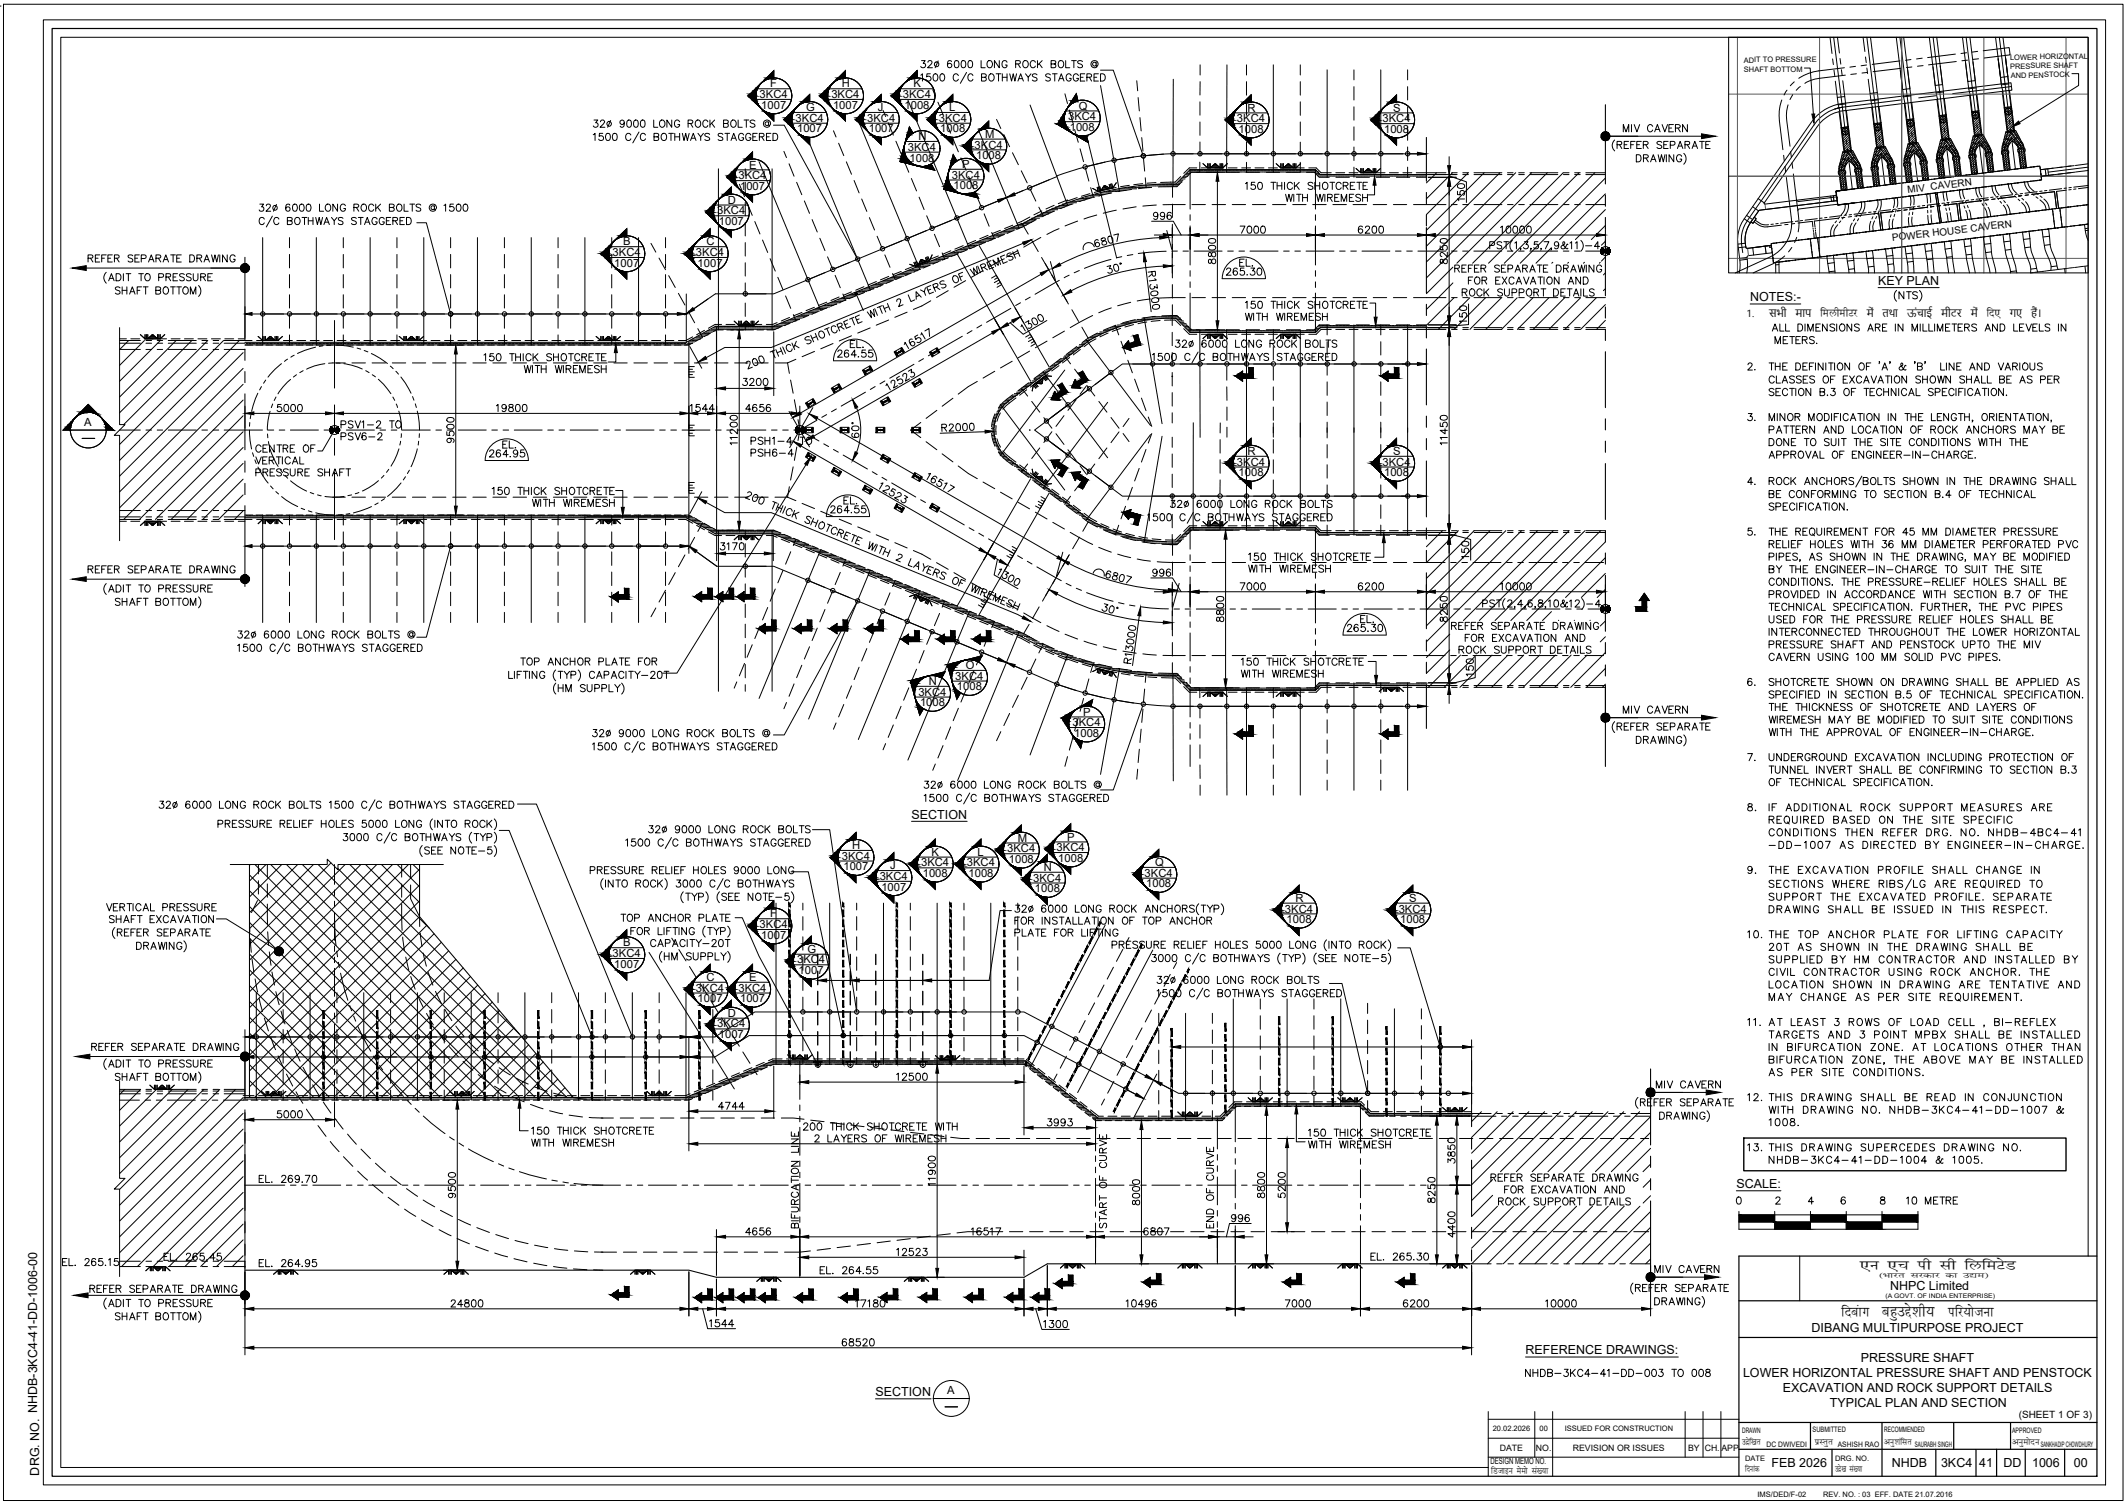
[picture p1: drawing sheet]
<svg xmlns="http://www.w3.org/2000/svg" width="594mm" height="420mm" viewBox="0 0 594 420" stroke-linecap="round" stroke-linejoin="round" font-family="sans-serif">
<defs><g id="words">
<g font-size="5.3">
<text x="452.3" y="38.1">MIV CAVERN</text>
<text x="23.3" y="74.4">REFER SEPARATE DRAWING</text>
<text x="230.7" y="144.6">264.55</text>
<text x="375" y="177.8">265.30</text>
<text x="461.4" y="305.2">MIV CAVERN</text>
<text x="76.2" y="313.6">5000</text>
<text x="483.7" y="337.6">0 2 4 6 8 10 METRE</text>
<text x="310.1" y="344.3" transform="rotate(-90 310.1 344.3)">START OF CURVE</text>
<text x="24" y="362.3">REFER SEPARATE DRAWING</text>
<text x="424.7" y="385.9">NHDB-3KC4-41-DD-003 TO 008</text>
</g>
<g font-size="5.1">
<text x="514.3" y="368">fncakx cgqmísÓh;</text>
<text x="544.2" y="368">ifj;¨tuk</text>
</g>
<g font-size="4.9">
<text x="345" y="75.5">EL.</text>
<text x="232.8" y="100.9">264.55</text>
<text x="139.3" y="126.3">EL.</text>
<text x="23.3" y="161.2">REFER SEPARATE DRAWING</text>
<text x="452.3" y="200.4">MIV CAVERN</text>
<text x="24.3" y="294.6">REFER SEPARATE DRAWING</text>
<text x="339.7" y="344.3" transform="rotate(-90 339.7 344.3)">END OF CURVE</text>
<text x="381.7" y="353.1">EL. 265.30</text>
<text x="227.9" y="357">EL. 264.55</text>
<text x="461.1" y="356.7">MIV CAVERN</text>
</g>
<g font-size="4.8">
<text x="519.5" y="354.9">,u ,p ih lh fyfeVs</text>
<text x="560.1" y="354.9">M</text>
</g>
<g font-size="4.1">
<text x="508.5" y="88.7">feyhehVj</text>
<text x="554.9" y="88.7">fn,</text>
</g>
<g font-size="3.5">
<text x="524.6" y="79.6">KEY PLAN</text>
<text x="488.8" y="84.2">NOTES:-</text>
<text x="254.6" y="228.7">SECTION</text>
<text x="485" y="331.9">SCALE:</text>
<text x="527.9" y="360.5">NHPC Limited</text>
<text x="506" y="372.2">DIBANG MULTIPURPOSE PROJECT</text>
<text x="426.1" y="378.4">REFERENCE DRAWINGS:</text>
<text x="519.8" y="380.4">PRESSURE SHAFT</text>
<text x="486.8" y="384.6">LOWER HORIZONTAL PRESSURE SHAFT AND PENSTOCK</text>
<text x="498" y="388.9">EXCAVATION AND ROCK SUPPORT DETAILS</text>
<text x="244.5" y="390">SECTION</text>
<text x="511" y="393.1">TYPICAL PLAN AND SECTION</text>
<text x="10.9" y="412.2" transform="rotate(-90 10.9 412.2)">DRG. NO. NHDB-3KC4-41-DD-1006-00</text>
<text x="494.7" y="409.9">FEB 2026</text>
<text x="528.4" y="409.9">NHDB</text>
<text x="542.1" y="409.9">3KC4 41</text>
<text x="559.6" y="409.9">DD</text>
<text x="567.6" y="409.9">1006</text>
<text x="579.2" y="409.9">00</text>
</g>
<g font-size="3.1">
<text x="212.2" y="27.4">3KC4</text>
<text x="215.1" y="24.4">F</text>
<text x="232.2" y="27.4">3KC4</text>
<text x="235.1" y="24.4">H</text>
<text x="252.2" y="27.4">3KC4</text>
<text x="255.1" y="24.4">K</text>
<text x="212.6" y="30.4">1007</text>
<text x="222.2" y="34">3KC4</text>
<text x="225.1" y="31">G</text>
<text x="232.7" y="30.4">1007</text>
<text x="242.2" y="34">3KC4</text>
<text x="245.2" y="31">J</text>
<text x="252.6" y="30.4">1008</text>
<text x="262.2" y="34">3KC4</text>
<text x="265.1" y="31">L</text>
<text x="298.3" y="33.6">3KC4</text>
<text x="301.3" y="30.6">Q</text>
<text x="345.5" y="34.1">3KC4</text>
<text x="348.4" y="31.2">R</text>
<text x="386.1" y="34.1">3KC4</text>
<text x="389.1" y="31.2">S</text>
<text x="222.6" y="37">1007</text>
<text x="242.7" y="37">1007</text>
<text x="256.5" y="39.2">N</text>
<text x="262.6" y="37">1008</text>
<text x="272.2" y="41.5">3KC4</text>
<text x="275.1" y="38.5">M</text>
<text x="298.8" y="36.6">1008</text>
<text x="345.9" y="37.1">1008</text>
<text x="386.6" y="37.1">1008</text>
<text x="209.2" y="47.1">E</text>
<text x="253.6" y="42.1">3KC4</text>
<text x="254" y="45.1">1008</text>
<text x="268.8" y="46.9">P</text>
<text x="272.6" y="44.5">1008</text>
<text x="206.2" y="50">3KC4</text>
<text x="206.7" y="53">1007</text>
<text x="265.9" y="49.9">3KC4</text>
<text x="266.3" y="52.9">1008</text>
<text x="200.3" y="59.9">3KC4</text>
<text x="203.3" y="56.9">D</text>
<text x="200.8" y="62.9">1007</text>
<text x="171.1" y="71.5">3KC4</text>
<text x="174" y="68.5">B</text>
<text x="194.4" y="71.5">3KC4</text>
<text x="197.4" y="68.5">C</text>
<text x="171.6" y="74.5">1007</text>
<text x="194.9" y="74.5">1007</text>
<text x="23.5" y="119">A</text>
<text x="345.5" y="130.1">3KC4</text>
<text x="348.4" y="127.1">R</text>
<text x="386.1" y="130.1">3KC4</text>
<text x="389.1" y="127.1">S</text>
<text x="345.9" y="133.1">1008</text>
<text x="386.6" y="133.1">1008</text>
<text x="259.4" y="191.3">N</text>
<text x="266.8" y="189.9">3KC4</text>
<text x="269.8" y="186.9" transform="rotate(-1 269.8 186.9)">O</text>
<text x="256.5" y="194.3">3KC4</text>
<text x="257" y="197.3">1008</text>
<text x="267.3" y="192.9">1008</text>
<text x="299.6" y="202.9">3KC4</text>
<text x="302.5" y="199.9">P</text>
<text x="300" y="205.9">1008</text>
<text x="238" y="237.2">H</text>
<text x="260.2" y="239.1">K</text>
<text x="273" y="239.1">L</text>
<text x="281.3" y="238.1">3KC4</text>
<text x="284.3" y="235.1">M</text>
<text x="295.1" y="237.8">3KC4</text>
<text x="298.1" y="234.8">P</text>
<text x="235.1" y="240.2">3KC4</text>
<text x="235.6" y="243.2">1007</text>
<text x="245.7" y="245.8">3KC4</text>
<text x="248.7" y="242.8">J</text>
<text x="257.3" y="242">3KC4</text>
<text x="257.7" y="245">1008</text>
<text x="270" y="242">3KC4</text>
<text x="270.5" y="245">1008</text>
<text x="281.8" y="241.1">1008</text>
<text x="291.5" y="243.3">N</text>
<text x="295.6" y="240.8">1008</text>
<text x="319.7" y="244.9">3KC4</text>
<text x="322.6" y="241.9">Q</text>
<text x="246.2" y="248.8">1007</text>
<text x="288.6" y="246.3">3KC4</text>
<text x="289.1" y="249.3">1008</text>
<text x="320.1" y="247.9">1008</text>
<text x="361.9" y="251.9">R</text>
<text x="393.6" y="251.9">S</text>
<text x="215.1" y="256.3">F</text>
<text x="358.9" y="254.9">3KC4</text>
<text x="359.4" y="257.9">1008</text>
<text x="390.7" y="254.9">3KC4</text>
<text x="391.1" y="257.9">1008</text>
<text x="212.2" y="259.3">3KC4</text>
<text x="212.6" y="262.3">1007</text>
<text x="171.1" y="267.3">3KC4</text>
<text x="174" y="264.4">B</text>
<text x="222.6" y="269.2">3KC4</text>
<text x="225.6" y="266.2">G</text>
<text x="171.6" y="270.4">1007</text>
<text x="197.4" y="274">C</text>
<text x="209.2" y="274">E</text>
<text x="223.1" y="272.2">1007</text>
<text x="194.4" y="277">3KC4</text>
<text x="194.9" y="280">1007</text>
<text x="206.2" y="277">3KC4</text>
<text x="206.7" y="280">1007</text>
<text x="200.3" y="287">3KC4</text>
<text x="203.3" y="284.1">D</text>
<text x="200.8" y="290">1007</text>
<text x="264.5" y="389.5">A</text>
<text x="416.5" y="411.7">fMtkbu ese¨ la[;k</text>
</g>
<g font-size="3">
<text x="486.6" y="403.6">mnzsf[kr</text>
<text x="506.9" y="403.6">izLrqr</text>
<text x="526.2" y="403.6">vuq'kaflr</text>
<text x="562" y="403.6">vuqeksnu</text>
<text x="487.4" y="411.4">fnukad</text>
<text x="512.5" y="411.4">mnzs[k la[;k</text>
</g>
<g font-size="2.9">
<text x="487.8" y="88.7">1.</text>
<text x="494.1" y="88.7">सभी माप</text>
<text x="521.4" y="88.7">मे तथा</text>
<text x="523.3" y="88.7">ं</text>
<text x="532.6" y="88.7">ऊंचाई</text>
<text x="542.2" y="88.7">मीटर</text>
<text x="550.5" y="88.7">मे</text>
<text x="552.4" y="88.7">ं</text>
<text x="561.3" y="88.7">गए</text>
<text x="567.3" y="88.7">है</text>
<text x="569" y="88.7">ं।</text>
</g>
<g font-size="2.8">
<text x="532.8" y="53.9" transform="rotate(-7 532.8 53.9)">MIV CAVERN</text>
<text x="528.6" y="67.4" transform="rotate(-7 528.6 67.4)">POWER HOUSE CAVERN</text>
<text x="563.8" y="396.1">(SHEET 1 OF 3)</text>
</g>
<text font-size="2.5" x="524.8" y="357.1">¼Òkjr ljdkj dk m|e½</text>
<g font-size="2.4">
<text x="418.9" y="405.3">DATE</text>
<text x="429" y="405.3">NO.</text>
<text x="439.3" y="405.3">REVISION OR ISSUES</text>
<text x="471.5" y="405.3">BY</text>
<text x="476.1" y="405.3">CH.</text>
<text x="480.8" y="405.3">APP</text>
<text x="416.3" y="409.1">DESIGN MEMO NO.</text>
</g>
<g font-size="2.1">
<text x="487" y="17.5">ADIT TO PRESSURE</text>
<text x="561.4" y="16.7">LOWER HORIZONTAL</text>
<text x="487.1" y="20.2">SHAFT BOTTOM</text>
<text x="561.4" y="19.2" transform="rotate(-1 561.4 19.2)">PRESSURE SHAFT</text>
<text x="561.6" y="21.7">AND PENSTOCK</text>
<text x="416.9" y="399.9">20.02.2026</text>
<text x="430" y="399.9">00</text>
<text x="437" y="399.9">ISSUED FOR CONSTRUCTION</text>
<text x="486.6" y="400.2">DRAWN</text>
<text x="506.3" y="400.2">SUBMITTED</text>
<text x="526.2" y="400.2">RECOMMENDED</text>
<text x="562" y="400.2">APPROVED</text>
<text x="493.4" y="404.2">DC DWIVEDI</text>
<text x="513.3" y="404.2">ASHISH RAO</text>
<text x="534.8" y="404.2">SAURABH SINGH</text>
<text x="570" y="404.2">SANKHADIP CHOWDHURY</text>
<text x="487.4" y="408.1">DATE</text>
<text x="512.5" y="408.1">DRG. NO.</text>
<text x="490.9" y="418.3">IMS/DED/F-02</text>
<text x="509.2" y="418.3">REV. NO. : 03 EFF. DATE 21.07.2016</text>
</g>
<text font-size="1.7" x="526.6" y="362.7">(A GOVT. OF INDIA ENTERPRISE)</text>
</g></defs>
<!-- layer: BLOCK -->
<g fill="none" stroke="#000" stroke-width=".34">
<path d="M14.6 8h571.1v404.4h-571.1zM585.7 350.9h-100v61.5M485.7 373.6h100M485.7 363.4h100M485.7 397.4h100M505.7 397.4v7.5M525.7 397.4v15M545.7 397.4v7.5M561.6 397.4v7.5M485.7 404.9h100M511.7 404.9v7.5M540.7 404.9v7.5"/>
<path d="M551.9 405v7.5M557.7 404.9v7.5M565.7 404.9v7.5M576.7 404.9v7.5"/>
</g>
<g fill="none" stroke="#000" stroke-width=".28">
<path d="M0 1.7h.1M1 1.2h592v418h-592zM12.1 5.5h576v409.3h-576zM211.2 27.8h9.8M211.5 24.8h9.2M216.1 21.8v-2l-7.1 7 7.1 7v-2M221.2 34.4h9.8M221.5 31.4h9.2M226.1 28.4v-2l-7.1 7 7.1 7v-2M231.2 27.8h9.8M231.6 24.8h9.1M236.1 21.8v-2l-7.1 7 7.1 7v-2"/>
<path d="M241.2 34.4h9.8M241.6 31.4h9.1M246.1 28.4v-2l-7.1 7 7.1 7v-2M251.2 27.8h9.8M251.5 24.8h9.2M255 37.2l-1-1.7-2.6 9.6 9.7 2.4-1-1.7M256.1 21.8v-2l-7.1 7 7.1 7v-2M261.2 34.4h9.8M261.5 31.4h9.2M262.1 39.5h-9.2M266.1 28.4v-2l-7.1 7 7.1 7v-2M271.5 38.9h9.2"/>
<path d="M276.1 35.9v-2l-7.1 7 7.1 7v-2M297.3 34h9.9M297.7 31h9.1M301.1 28.2l-.5-2-5.3 8.5 8.7 5.1-.6-2M344.5 34.5h9.8M344.8 31.5h9.2M349.4 28.5v-2l-7.1 7 7.1 7v-2M385.2 34.5h9.8M385.5 31.5h9.2M390.1 28.5v-2l-7.2 7 7.2 7v-2M199.7 57.3h9.2M204.3 54.3v-2l-7.2 7 7.2 7v-2"/>
<path d="M205.3 50.5h9.8M205.6 47.5h9.2M210.2 44.5v-2l-7.1 6.9 7.1 7v-2M252.6 42.5h9.8M265.2 47.3h9.2M267.3 45l-1.1-1.8-2.6 9.7 9.7 2.4-1-1.7M271.2 41.9h9.8M274.7 50.2l-9.8 .1M170.1 71.9h9.8M170.4 68.9h9.2M175 65.9v-2l-7.1 7 7.1 7v-2M193.5 71.9h9.7"/>
<path d="M193.8 68.9h9.1M198.3 65.9v-2l-7.1 7 7.1 7v-2M199.4 60.3h9.8M341.3 77.9h12.1M341.4 77.8a6 6 0 0 1 6-6 6 6 0 0 1 6 6M447.2 70.1l.6-.6zM447.2 70.4l.7-.7zM447.2 70.5l.8-.8zM447.2 70.5l.9-.7-.8 .8M447.3 69.6l.3-.3zM447.3 69.7l.3-.4-.4 .5M447.3 70.7l.8-.9-.8 .9"/>
<path d="M447.3 69.5l.2-.2zM447.3 69.6l.2-.3zM447.3 70.7l.9-.8zM447.4 69.4l.1-.1zM447.4 69.4l.1-.1-.1 .2M447.5 69.3h.1M447.5 69.3l-.1 .1zM447.5 69.3l1.8 1.7M447.5 69.3l-.2 .2M447.5 69.3l-.2 .3M447.6 69.3l-.3 .3M447.6 69.4l-.4 .5z"/>
<path d="M447.8 69.5l-.6 .6 .6-.6-.6 .6 .6-.6-.6 .6 .6-.6-.6 .6 .6-.6-.6 .6 .6-.6-.6 .6 .6-.6-.6 .6 .6-.6-.6 .6 .6-.6-.6 .6 .6-.6-.6 .6 .6-.6-.6 .6 .6-.6-.6 .6 .6-.6-.6 .6 .6-.6-.6 .6 .6-.6-.6 .6 .6-.6-.6 .6 .6-.6-.6 .6 .6-.6-.6 .6 .6-.6-.6 .6 .6-.6-.6 .6 .5-.7-.5 .6 .5-.6-.5 .5M447.8 69.5l-.6 .6M447.8 69.5l-.6 .8 .7-.7-.7 .7M447.9 69.6l-.7 .8M447.9 69.7l-.7 .7zM447.9 69.7l-.7 .8 .8-.8M448 69.7l-.8 .8zM448.1 69.9l-.8 .8 .8-.8M448.2 69.9l-.9 .9 1-.8-.9 .9M448.3 70l-.9 1zM448.4 70.1l-.9 .9 .9-.9M448.4 70.1l-.9 .9"/>
<path d="M448.4 70.1l.9-.8zM448.4 70.2l.9-.9zM448.5 70.2l.9-.8zM448.6 70.3l.9-.8-.9 .8M448.6 70.4l.9-.8zM448.7 70.4l.8-.8-.8 .8M448.7 70.4l.8-.8zM448.7 70.5l.9-.8zM448.8 70.5l.8-.8-.8 .8M448.8 70.6l.8-.8zM448.9 70.6l.7-.8zM448.9 70.6l.7-.7-.7 .7"/>
<path d="M448.9 70.6l.7-.7zM448.9 70.7l.8-.7zM449.1 70.8l.6-.6zM449.1 70.9l.5-.5zM449.2 70.9l.4-.5zM449.2 71l.3-.2zM449.3 69.3l-1.8 1.7M449.3 71h.1M449.4 69.3l-1.9 1.7M449.5 69.4l-.9 .9M449.5 69.5l-.9 .9zM449.5 70.8l-.2 .2z"/>
<path d="M449.5 70.9l-.2 .1 .1-.1M449.5 70.7l-.3 .3 .3-.3M449.5 69.6l-.8 .8 .8-.7M449.5 70.6l-.3 .4M449.5 70.7l-.3 .3M449.6 69.8l-.8 .7M449.6 69.9l-.7 .8zM449.6 69.9l-.7 .8 .8-.7M449.6 70.3l-.5 .6 .5-.6M449.6 70.4l-.4 .5M449.7 70.1l-.7 .6M449.7 70.2l-.7 .5"/>
<path d="M249.7 98.3l2.2-1.2 .7 1.2-2.2 1.3zM250 98.3l.2 .2zM250.1 98.3l.1 .2M250.2 98.8h.2zM250.2 98.3l-.2 .2M250.3 98.7l.1 .2M250.4 98.6h.1M250.4 98.8h-.2M250.5 98.6l1.3-.7-1.2 .9zM250.5 98.7h.1M250.5 99.1l.2 .2zM250.5 98.7l.1 .1"/>
<path d="M250.5 99.1l.1 .2M250.7 98.5l-.2 .1M250.7 99.1l-.3 .2M250.7 98.5h.1M250.8 98.5h.1M250.8 98.6l-.3 .2M250.9 98.4h.1M250.9 98.6h.1M251 98.4h.1M251 98.6h.1M251 98.4l.3-.2 .1 .1zM251 98.3h.1"/>
<path d="M251 98.5v.1M251 98.1l.3 .5M251.1 98.3h.1M251.1 98.4v.1M251.2 98.3h.1M251.2 98.4h.1M251.2 98.2h.1M251.2 98.3v.1M251.3 98.2h.1M251.3 98.1l.1 .1M251.3 98.3v.1M251.4 98.3h.1"/>
<path d="M251.5 98.3h.1M251.5 98.1h-.1M251.5 98.2v.1M251.6 98.2h.1M251.6 98h.1M251.6 98.1v.1M251.7 98.1h.1M251.7 97.4l.2 .1zM251.7 97.9h.1M251.7 97.4l.1 .2M251.8 97.9h.1M251.8 98l-.1 .1"/>
<path d="M251.8 98h.1M251.9 97.8l.2 .1zM251.9 97.4l-.2 .1M251.9 97.7l.2 .3M252.1 97.8l-.2 .1M252.1 98.2l.2 .1zM252.1 98.1l.2 .2M252.3 98.2l-.2 .1M259.6 98.4l2.1-1.3 .8 1.3-2.2 1.3zM259.9 98.4l.2 .2zM259.9 98.4l.2 .2M260.1 98.4l-.2 .2"/>
<path d="M260.1 98.8l.2 .1zM260.1 98.8l.2 .2M260.3 98.7l1.4-.7-1.3 .8zM260.3 98.7h.1M260.3 98.8h.1M260.3 99.2l.3 .1zM260.3 98.8l-.2 .1M260.4 98.7h.1M260.4 99.1l.1 .3M260.4 98.8h.1M260.5 98.8h.1M260.5 98.6h.1"/>
<path d="M260.6 98.6h.1M260.6 99.2l-.3 .1M260.6 98.7v.1M260.6 98.7h.1M260.7 98.7h.1M260.7 98.5h.1M260.8 98.6v.1M260.9 98.6h.1M260.9 98.5l.3-.2zM260.9 98.4h.1M260.9 98.4l-.1 .1M260.9 98.2l.3 .4"/>
<path d="M261 98.5v.1M261.1 98.5h.1M261.1 98.3h.1M261.1 98.3h-.1M261.2 98.4h.1M261.2 98.2h.1M261.2 98.3v.1M261.3 98.3v.1M261.4 98.3h.1M261.5 98.2l-.1 .1M261.5 98.1l-.2 .1M261.5 98.2v.1"/>
<path d="M261.5 97.5l.2 .1zM261.5 98h.1M261.5 98.2h.1M261.6 98.2h.1M261.6 97.5l.1 .2M261.6 98h.1M261.6 98.1v.1M261.7 98.1h.1M261.7 98h-.2M261.7 97.5l-.2 .1M261.8 97.9l.2 .1zM261.8 97.8l.1 .2"/>
<path d="M262 97.9l-.3 .1M262 98.3l.2 .1zM262 98.2l.2 .2M262.2 98.3l-.2 .1M315.2 95.3l.7 2.6-2.3-.8zM315.2 95.3l-1.6 1.8 2.3 .8M315.4 96l1.7-.5-.5-1.7 1.2-.3 .8 2.9-2.9 .8M24.6 113l7.1 7.1h-14zM92.2 119.7l.4-.4-.4 .5M92.3 119.5l.3-.2zM92.3 119.6l.3-.3zM92.3 119.5l.2-.2-.2 .2"/>
<path d="M92.5 119.3h.1M92.5 119.3l-.1 .1zM92.5 119.3l-.1 .2M92.5 119.3l1.8 1.7M92.6 119.3l-.4 .4M92.8 119.5l-.6 .6 .6-.6-.6 .6 .6-.6-.6 .6 .6-.6-.6 .6 .6-.6-.6 .6 .6-.6-.6 .6 .6-.6-.6 .6 .6-.6-.6 .6 .6-.6-.6 .6 .6-.6-.6 .6 .6-.6-.6 .6 .6-.6-.6 .6 .6-.6-.6 .6 .6-.6-.6 .6 .6-.6-.6 .6 .6-.6-.6 .6 .6-.6-.6 .6 .6-.6-.6 .6 .6-.6-.6 .6 .6-.6-.6 .6 .6-.6-.6 .6 .6-.6-.6 .6 .6-.6-.6 .6 .6-.6-.6 .6 .6-.6-.6 .6 .6-.6-.6 .5 .6-.5-.6 .5 .6-.5-.6 .5 .6-.5-.6 .5 .6-.5-.6 .5 .6-.5-.6 .5 .6-.5-.6 .5 .6-.5-.6 .5 .6-.5-.6 .5 .6-.5-.6 .5 .6-.5-.6 .5 .6-.5-.6 .5 .6-.5-.6 .5 .6-.5-.6 .5 .5-.6-.5 .6 .5-.6-.5 .6 .5-.6-.5 .6 .5-.6-.5 .6 .5-.6-.5 .6 .5-.6-.5 .6 .5-.6-.5 .6 .5-.6-.5 .6 .5-.6-.5 .6 .5-.6-.5 .6 .5-.6-.5 .6 .5-.6-.5 .6 .5-.6-.5 .6 .5-.6-.5 .6 .5-.6-.5 .6 .5-.6-.5 .6 .5-.6-.5 .6 .5-.6-.5 .6 .5-.6-.5 .6 .5-.6-.5 .6 .5-.6-.5 .4M92.8 119.5l-.6 .7 .6-.7M92.8 119.5l-.6 .7zM92.9 119.6l-.7 .8zM93 119.7l-.8 .8 .8-.8M93 119.7l-.8 .8M93.1 119.8l-.8 .9z"/>
<path d="M93.1 119.9l-.8 .8zM93.2 119.9l-.9 .9M94.4 119.4l-.8 .9 .8-.9-.8 .9 .8-.9-.8 .9 .8-.9-.8 .9 .8-.9-.8 .9 .8-.9-.8 .9 .8-.9-.8 .9 .8-.9-.8 .9 .8-.9-.8 .9 .8-.9-.9 .8 .8-.9-1.8 1.7M94.4 119.5l-.8 .8M94.5 119.5l-.9 .9zM94.5 119.5l-.7 1M94.6 119.7l-.8 .8 .8-.8M94.6 119.8l-.8 .8zM94.6 119.8l-.7 .9 .8-.8-.8 .8 .8-.8-.8 .8 .8-.8-.8 .8 .8-.8-.8 .8 .8-.8-.8 .8 .8-.8-.8 .8 .8-.8-.8 .8 .8-.8-.8 .8 .8-.8-.8 .8 .8-.6-.7 .6M94.6 119.8l-.7 .8zM222.2 119.9l.5-.5zM222.2 119.8l.5-.4z"/>
<path d="M222.3 119.5l.3-.2zM222.3 119.6l.3-.3zM222.3 119.5l.2-.2zM222.5 119.3h-.1M222.5 119.3l-.1 .1zM222.5 119.3l-.1 .2M222.5 119.3l-.2 .2M222.5 119.3l1.8 1.7 .2-.2M222.6 119.3l-.3 .3zM222.6 119.3l-.4 .3M222.6 119.3l-.4 .4M222.6 119.4l-.4 .4"/>
<path d="M222.7 119.4l-.5 .7 .6-.6M222.8 119.5l-.6 .8zM222.8 119.6l-.6 .7M222.9 119.6l-.7 .8M222.9 119.7l-.7 .8zM223 119.7l-.8 .8M223 119.8l-.8 .8M223.1 119.8l-.9 .8 .9-.8M223.1 119.8l-.8 .9M223.1 119.9l-.8 .9zM223.2 119.9l-.8 .9zM223.3 120l-.9 .9 .9-.9"/>
<path d="M224.4 119.3l-.9 .9M224.5 119.5l-.9 .8M224.5 119.5l-.9 .9 .9-.9M224.5 119.6l-.8 .9zM224.6 119.7l-.8 .8M224.7 119.4h2.5v1.5h-2.5zM224.8 119.7h.2zM224.8 119.7h.3M225 112.6l2.1-1.3 .8 1.3-2.2 1.3zM225 119.5v.3M225.3 112.6l.2 .2zM225.3 112.6l.1 .2"/>
<path d="M225.5 113l.2 .2zM225.5 112.6l-.2 .2M225.6 113l.1 .2M225.7 113.4l.2 .1zM225.7 113l-.2 .2M225.7 112.9l.1 .1M225.8 112.9l1.2-.7 .1 .1zM225.8 113h.1M225.8 113.4l.1 .2M225.9 113h.1M225.9 119.9v.5M225.9 113.4l-.2 .1"/>
<path d="M226 112.8l-.2 .1M226 112.9h.1M226.1 112.9h.1M226.2 112.7l-.2 .1M226.2 112.6h.1M226.2 112.6h.5zM226.2 112.8h.1M226.3 112.6h.1M226.3 112.7v.1M226.3 112.4l.3 .5M226.4 112.7h.1M226.4 112.6h.1"/>
<path d="M226.4 112.5h.1M226.4 112.6v.1M226.5 112.5h.1M226.5 112.6v.1M226.5 112.4l.1 .1M226.6 112.4h.1M226.7 112.4h.1M226.7 119.7h.3M226.7 112.3l.1 .1M226.8 119.6l.1 .2zM226.8 112.3h.1M226.9 112.3h.1"/>
<path d="M226.9 119.5v.3M226.9 112.4l-.3 .2M226.9 112.2h.1M226.9 111.7l.2 .1zM226.9 112.4h.1M226.9 111.6l.2 .2M227 112.4h.1M227 112.2h.1M227.1 112.2v.2M227.1 112.3h.1M227.1 111.7l-.2 .1M227.2 112.1h.1l-.1 .2z"/>
<path d="M227.2 112l.1 .3M227.4 112.5l.2 .1zM227.4 112.1l-.2 .1M227.4 112.4l.1 .2M227.6 112.5l-.2 .1M232.2 108.5l2.1-1.3 .8 1.3-2.2 1.2zM232.5 108.5l.1 .2M232.6 108.4v.3zM232.7 108.5l-.2 .1M232.7 108.9l.2 .1zM232.7 108.8l.2 .3M232.8 100.8a6 6 0 0 1 6-6.1 6 6 0 0 1 6.1 6.1"/>
<path d="M232.8 100.8h12M232.9 109.3l.2 .1zM232.9 108.8h.1M232.9 108.9l-.2 .1M233 108.8l1.2-.8 .1 .2zM233 108.8h.1M233 108.9h.1M233 109.2l.1 .2M233 108.8h-.1M233 108.7v.1M233 108.7h.1M233.1 108.8h.1"/>
<path d="M233.1 109.3l-.2 .1M233.2 108.6l-.1 .1M233.2 108.6h.1M233.2 108.8h.1M233.3 108.8h.1M233.3 108.6h.1M233.3 108.7v.1M233.3 108.7h.1M233.4 108.7h.1M233.4 108.5h-.1M233.4 108.5l.4-.2zM233.4 108.5h.1"/>
<path d="M233.4 108.6v.1M233.5 108.6h.1M233.5 108.5h.1M233.5 108.4h.1M233.5 108.2l.3 .5M233.6 108.6h.1M233.6 108.4h.1M233.6 108.5v.1M233.6 108.3l.1 .1M233.6 108.5h.1M233.7 108.5h.1M233.7 108.3h.1"/>
<path d="M233.8 108.5h.1M233.8 108.2h.1M233.8 108.4h.1M233.9 108.2h.1M234 108.2h.1M234 108.1h.1M234.1 108.2l-.2 .2M234.1 107.5l.2 .2zM234.1 108.1h.1M234.1 107.5l.2 .2M234.2 108v.1M234.2 108h.1"/>
<path d="M234.2 108.2l-.1 .1M234.3 108.1h.1M234.3 108h.1M234.3 108.2h.1M234.3 108.1v.1M234.3 107.5l-.2 .2M234.4 108h.1zM234.4 107.9l.1 .2M234.6 108.3l.2 .1zM234.6 107.9l-.2 .1M234.6 108.3l.1 .2M234.7 119.4h2.5v1.5h-2.5z"/>
<path d="M234.8 108.3l-.2 .2M234.8 119.7h.3zM234.8 119.7h.3M234.9 119.5v.3M235.9 119.9v.5M236.7 119.7h.3zM236.7 119.7h.3M236.9 119.5v.3M240.9 103.4l2.1-1.2 .8 1.3-2.2 1.2zM241.2 103.5l.2 .1zM241.2 103.4l.1 .2M241.4 103.8l.2 .2z"/>
<path d="M241.4 103.5l-.2 .1M241.4 103.8l.2 .2M241.6 103.8l-.2 .2M241.6 103.8l1.4-.8zM241.6 103.8h.1M241.6 104.3l.2 .1zM241.6 104.2l.2 .2M241.7 103.9h.1M241.7 103.8v.1M241.8 103.8h.1M241.8 103.7l-.1 .1M241.8 104.3l-.2 .1"/>
<path d="M241.9 103.6h.1M241.9 103.8h.1M241.9 103.5h.1M241.9 103.6h-.1M242.1 103.5h.1M242.1 103.5l.4-.1zM242.1 103.5h-.1M242.1 103.4h.1M242.2 103.2l.2 .5M242.2 103.4h.1M242.3 103.4h.1M242.3 103.5l-.4 .3"/>
<path d="M242.3 103.3v.1M242.4 103.3h.1M242.4 103.5h.1M242.5 103.3h.1M242.5 103.4v.1M242.6 103.2h.1M242.6 103.4h.1M242.6 103.3v.1M242.7 103.2h.1M242.7 103.3h.1M242.7 103.1h.1M242.8 103.3h.1"/>
<path d="M242.8 102.5l.2 .1zM242.8 103l.1 .1M242.8 103.2v.1M242.9 103.2h.1M242.9 102.5l.1 .2M242.9 103l-.1 .1M242.9 103h.1M243 103.2h.1M243 103.1v.1M243 103h.1M243 102.9l.2 .1zM243 102.5l-.2 .2"/>
<path d="M243.1 102.9l.1 .2M243.2 103.3l.3 .1zM243.2 102.9l-.2 .1M243.3 103.3l.1 .2M243.5 103.3l-.3 .1M244.6 119.4h2.5v1.5h-2.5zM244.8 119.7h.3M244.9 119.6l.1 .2zM244.9 119.5v.3M245.9 112.1l2.1-1.3 .8 1.3-2.2 1.3zM245.9 119.9v.5M246.2 112.1l.2 .1z"/>
<path d="M246.2 112.1l.1 .2M246.4 112.5l.2 .1zM246.4 112.1l-.2 .2M246.4 112.5l.1 .2M246.6 112.5l-.2 .1M246.6 112.4l1.3-.7zM246.6 112.4h.1M246.6 112.9l.2 .1zM246.6 112.5h.1M246.6 112.9l.2 .2M246.7 112.5v.1M246.7 112.5h.1"/>
<path d="M246.7 119.7h.3M246.8 112.4h-.2M246.8 119.6l.1 .2zM246.8 112.4v.1M246.8 119.5v.3M246.8 112.9l-.2 .1M247 112.2l-.2 .1M247 112.2h.1M247.1 112.3l-.3 .2M247.1 112.1h.1M247.1 112.1l.3-.2 .1 .2-.3 .2zM247.1 112.3h.1"/>
<path d="M247.2 112.3h.1M247.2 112.1h.1M247.2 111.9l.2 .4M247.2 112.2v.1M247.3 112.2h.1M247.3 112h.1M247.4 112.1l-.1 .1M247.4 112.1h.1M247.4 112h.1M247.4 111.9h.1M247.5 112.1h.1M247.5 111.9h.1"/>
<path d="M247.6 112l-.1 .1M247.6 112v.1M247.7 112h.1M247.7 111.9v.1M247.8 111.9h.1M247.8 111.8h-.2M247.8 111.2l.2 .1zM247.9 111.1l.1 .2M247.9 111.8h.1M247.9 111.7h.1M247.9 111.7h-.1M248 111.8h.1"/>
<path d="M248 111.6l.2 .1zM248 111.2l-.2 .1M248.1 111.5l.1 .2M248.2 111.5l-.2 .2M248.3 111.9l.1 .2M248.4 111.9v.2zM248.5 112l-.3 .1M254.6 119.4h2.5v1.5h-2.5zM254.7 107l2.2-1.3 .7 1.3-2.1 1.2zM254.8 119.7h.3M254.9 119.6l.1 .2zM254.9 119.5v.3"/>
<path d="M255 107l.2 .1zM255.1 107l.1 .2M255.2 107l-.2 .1M255.3 107.4l.1 .1zM255.3 107.4l.1 .2M255.4 107.3l.1 .1M255.4 107.4l-.2 .1M255.5 107.3l1.3-.7zM255.5 107.8l.2 .1zM255.5 107.3h.1M255.5 107.4h.1M255.5 107.7l.2 .3"/>
<path d="M255.6 107.3h.1M255.6 107.2h.1M255.7 107.2h.1M255.7 107.4h.1M255.7 107.8l-.2 .1M255.7 107.1h.1M255.7 107.3v.1M255.8 107.3h.1M255.8 107.1h.1M255.9 107.1h.1M255.9 107.2l-.1 .1M255.9 107.2h.1"/>
<path d="M255.9 119.9v.5M255.9 107h.1M255.9 107l.5-.1-.4 .2zM256 107.2h.1M256 107h.1M256 106.8l.3 .4M256.1 106.9v.1M256.1 107.1l-.1 .1M256.1 107.1h.1M256.2 107.1h.1M256.2 106.9h-.1M256.2 106.8h.1"/>
<path d="M256.3 107l-.1 .1M256.3 107h.1M256.4 106.9v.1M256.4 106.9h.1M256.5 106.8h-.2M256.5 106.8v.1M256.6 106.8h.1M256.7 106.1l.2 .1zM256.7 106.8h.1M256.7 119.7h.3M256.7 106l.1 .2M256.8 106.6l-.3 .1"/>
<path d="M256.8 106.7v.1M256.8 106.6h.1M256.8 119.6l.1 .2zM256.8 106.7h.1M256.8 119.5v.3M256.9 106.5l.2 .1zM256.9 106l-.2 .2M256.9 106.4l.1 .2M257.1 106.5l-.3 .1M257.1 106.8l.2 .2zM257.2 106.8l.1 .2M257.3 106.8l-.2 .2"/>
<path d="M294.6 109.4l1.4 2.4-2.4-.2zM294.6 109.4l-1 2.2 2.4 .2M295 110.1l1.5-.9-.9-1.5 1-.7 1.6 2.6-2.6 1.6M300.3 106.1l1.5 2.3-2.5-.1zM300.3 106.1l-1 2.2 2.5 .1M300.7 106.7l1.5-.9-.9-1.5 1.1-.6 1.5 2.6-2.5 1.5M345.1 105.1l1.9-1.4v2.8zM347 104.5h1.8v-1.8h1.3v3h-3.1M347 103.7l-1.9 1.4 1.9 1.4M385.7 105.1l2-1.4v2.8zM387.7 104.5h1.8v-1.8h1.2v3h-3M387.7 103.7l-2 1.4 2 1.4"/>
<path d="M22.9 122.5h3.6M92.2 120.2l.6-.7zM92.2 120.3l.7-.7-.7 .8M92.2 120.4l.8-.7zM92.2 120.5l.8-.7zM92.2 120.6l.9-.8-.8 .9M92.3 120.7l.8-.8-.8 .8M92.4 120.8l.8-.9-.8 1 .9-.8-.8 .8M92.5 120.9l.8-.8zM92.5 121l.9-.9zM93.4 120.1l-.9 .8M93.4 120.1l-.9 .9z"/>
<path d="M93.4 120.1l.9-.8zM93.4 120.2l.9-.9zM93.9 120.6l.7-.8-.7 .8M94.1 120.8l.6-.6zM94.3 121h.1M94.4 120.8l-.1 .2zM94.4 120.9v.1M94.5 120.7l-.2 .3 .2-.3M94.5 120.7l-.3 .3zM94.6 120.4l-.5 .5 .6-.5M94.6 120.4l-.5 .5zM94.6 120.4l-.4 .5z"/>
<path d="M94.6 120.6l-.4 .3M94.7 120.1l-.7 .6M94.7 120.2l-.6 .7 .6-.6M137.3 124.4a6 6 0 0 1 6.6-1.3 6 6 0 0 1 3.7 5.5h-12.1a6 6 0 0 1 1.8-4.2zM222.2 120.1l.6-.6zM222.2 120.3l.7-.7zM222.2 120.4l.7-.8zM222.2 120.5l.8-.7zM222.2 120.6l.8-.8zM222.2 120.6l.9-.8zM222.3 120.7l.8-.8zM222.3 120.8l.9-.9z"/>
<path d="M222.4 120.8l.9-.8-.9 .8M222.4 120.9l.9-.9zM223.4 120.1l-.9 .9 1.8-1.7-1.8 1.7M223.4 120.1l.9-.8zM223.5 120.2l.9-.8zM223.7 120.4l.8-.8-.8 .8M223.8 120.5l.8-.7-.8 .8M223.9 120.6l.7-.8zM223.9 120.6l.8-.7-.8 .8M223.9 120.7l.8-.8zM224 120.7l.7-.6zM224.2 120.9l.4-.5-.4 .5"/>
<path d="M224.4 120.9l-.1 .1M224.5 120.7l-.2 .3 .2-.2M224.5 120.7l-.3 .3zM224.5 120.7l-.3 .3M224.6 120.5l-.4 .4zM224.6 120.6l-.4 .3M224.6 120.4l-.5 .4M224.7 120.1l-.7 .6M224.7 120.2l-.7 .6M224.8 120.1h.2zM224.8 120.1h.4M224.8 120.6h.3"/>
<path d="M224.9 120.5l.1 .2zM225 120v.3M225 120.5v.2M225.2 120.1l1.5 .1zM225.3 120.1h-.1M225.3 120.2h-.2M225.3 127.5l.2 .1M225.3 120.1h.1M225.3 127.5l.2 .1zM225.3 120.2h.1M225.4 120.1h.1M225.4 120.2h.2"/>
<path d="M225.4 127.5l-.1 .2M225.5 127.1l.2 .2zM225.5 127.1l.2 .2M225.6 120.1h.1M225.6 120.2h.1M225.7 120.1h.1M225.7 127.1l-.1 .2M225.7 120.1l.4 .1zM225.7 126.4l2.2 1.2-.8 1.3-2.1-1.2zM225.7 126.7l.2 .1zM225.7 120.2h.1M225.7 127.3h.1"/>
<path d="M225.7 126.7l.2 .2M225.8 127.4h.1M225.8 127.2l1.3 .8-.1 .1zM225.8 127.2h.1M225.8 127.3h-.1M225.8 127.2v.1M225.8 120.1h.1M225.9 120.1h.1M225.9 127.3h.1M225.9 126.7l-.1 .2M225.9 120.2h.1M225.9 127.5h.1"/>
<path d="M226 120.1h.1M226 127.3h.1M226 127.5h.1M226.1 127.6h.1M226.1 120.1h.1M226.1 120.2h.1M226.1 127.4h.1M226.1 127.4l.1 .1M226.2 120.1h.2M226.2 127.5h.1M226.2 127.6h.1M226.3 127.7h.1"/>
<path d="M226.3 127.5l.4 .2zM226.3 127.5h.1M226.3 120.2h-.1M226.3 120.2h.1M226.4 127.5v.1M226.4 127.7h.1M226.4 120.1h.1M226.4 127.8h.2M226.4 127.6h.1M226.4 120.2h.1M226.4 127.7v.1M226.5 120.1h.1"/>
<path d="M226.5 120.2h.1M226.5 127.6h.1M226.6 127.6l.1 .1M226.6 127.8h.1M226.6 127.4l-.3 .5M226.7 120.1h.1M226.7 127.9h.1M226.7 127.7l.2 .1M226.7 127.8l-.1 .1M226.7 120.6h.3M226.8 120.5l.1 .2zM226.8 120.1l.1 .1z"/>
<path d="M226.8 128h.1M226.9 128h.1M226.9 120v.3M226.9 120.5v.2M226.9 127.8v.1M226.9 128.4l.2 .2M226.9 128.5l.2 .1zM226.9 128v.1M227 128.1h.1M227 127.9h.1M227 120.1l-.3 .1M227.1 127.9h.1"/>
<path d="M227.1 128v.1M227.1 128.4l-.2 .2M227.1 127.9v.1M227.2 128.1l.1 .1zM227.2 128.1l.2 .1M227.3 128l-.1 .2M227.4 127.7l.2 .1zM227.4 127.7l.2 .1M227.5 127.6l-.1 .2M232.5 131.7l.2 .1M232.5 131.7l.2 .1zM232.6 131.6l-.1 .2"/>
<path d="M232.7 131.3l.3 .1M232.7 131.3l.2 .1zM232.9 131.2l-.2 .2M232.9 130.6l2.2 1.2-.8 1.3-2.1-1.3zM232.9 130.9l.2 .1zM232.9 131.5h.1M232.9 130.9l.2 .1M233 131.5h.1M233 131.4l1.3 .7-.1 .1zM233 131.4h.1M233 131.6h.1M233.1 130.9l-.1 .2"/>
<path d="M233.1 131.4h.1M233.1 131.6h.1M233.2 131.7h.1M233.2 131.4v.1M233.2 131.5h.1M233.3 131.5v.1M233.3 131.7h.1M233.3 131.6h.1M233.4 131.8h.1M233.4 131.6h.1M233.5 131.8h.1M233.5 131.7l.3 .3z"/>
<path d="M233.5 131.6v.1M233.6 131.7h.1M233.6 131.9h.1M233.7 132h.1M233.7 131.7v.1M233.8 131.8v.1M233.8 132h.1M233.8 131.6l-.3 .4M233.8 131.9h.1M233.9 132.1h.1M233.9 131.9l.3 .2M234 132.1h.1"/>
<path d="M234.1 132.1l-.1 .1M234.1 132.2h.1M234.1 132.6l.2 .1zM234.1 132.6l.2 .2M234.2 132.2h.1M234.3 132.2h.1M234.3 132.1h.1M234.3 132.5l-.2 .3M234.3 132.1l.3 .2M234.4 132.2l.1 .1zM234.5 132.2l-.1 .2M234.6 131.8l.2 .2z"/>
<path d="M234.6 131.8l.2 .2M234.7 131.8l-.1 .2M234.8 120.1h.3zM234.8 120.6h.3zM234.8 120.1l.3 .1M234.8 120.6h.3M234.9 120v.3M234.9 120.5v.2M235.2 120.1l1.4 .1zM235.2 120.1h.1M235.2 120.2h.1M235.3 120.1h.1"/>
<path d="M235.3 120.2h.1M235.3 120.1h.2M235.5 120.2h-.1M235.5 120.1h.1M235.5 120.2h.1M235.6 120.1h.1M235.6 120.2h.1M235.6 120.1h.2M235.7 120.1l.4 .1zM235.8 120.1h.1M235.8 120.2h.1M235.9 120.1h.1"/>
<path d="M236 120.2h-.1M236.1 120.1h.1M236.1 120.2h.1M236.2 120.1h.1M236.3 120.2h-.1M236.3 120.1h.1M236.3 120.2h.1M236.4 120.1h.1M236.4 120.2h.1M236.5 120.1h.1M236.5 120.2h.1M236.6 120.1h.1"/>
<path d="M236.7 120.1h-.1M236.7 120.6h.3zM236.7 120.1h.3zM236.7 120.6h.3M236.9 120v.3M236.9 120.5v.2M237 120.1l-.4 .1M241.2 136.7l.2 .1zM241.2 136.7l.2 .1M241.3 136.7l-.1 .2M241.4 136.3l.2 .1zM241.4 136.3l.2 .1"/>
<path d="M241.6 136.2l-.2 .2M241.6 135.6l2.2 1.2-.8 1.3-2.1-1.2zM241.7 136.5h.1M241.6 135.9l.2 .1M241.6 135.9l.2 .1zM241.6 136.4h.1M241.7 136.4l1.3 .8zM241.7 136.4h.1M241.7 136.6h.1M241.8 136.4h.1M241.8 136.6h-.1M241.8 135.8l-.2 .3"/>
<path d="M241.8 136.7h.1M241.8 136.4v.1M241.9 136.5h.1M241.9 136.7h.1M242 136.6l.2 .1M242.1 136.7l-.1 .1M242.1 136.8h.1M242.1 136.8l.4 .1-.1 .1zM242.2 136.7h.1M242.2 136.9h.1M242.3 136.9h.1M242.4 136.9h.1"/>
<path d="M242.4 136.7v.1M242.4 136.8h.1M242.4 137h.1M242.4 136.6l-.2 .5M242.5 136.8v.1M242.5 137h.1M242.5 136.9h.1M242.6 137.1h.1M242.6 136.9h.1M242.7 137.1h.1M242.7 136.9v.1M242.7 137.2h.1"/>
<path d="M242.7 137h.1M242.8 137.2h.1M242.8 137h.1M242.8 137.6l.2 .2zM242.8 137.6l.2 .2M242.9 137.2h.1M242.9 137v.1M242.9 137.1h.1M243 137.2h.1M243 137.6l-.1 .2M243 137.2l.2 .2zM243 137.2l.2 .2"/>
<path d="M243.2 137.2l-.1 .2M243.2 136.9h.3zM243.2 136.9l.3 .1M243.4 136.8l-.1 .2M244.8 120.1l.3 .1M244.8 120.6h.3M244.9 120.1l.1 .1zM244.9 120.5l.1 .2zM244.9 120v.3M244.9 120.5v.2M245.2 120.1l1.4 .1zM245.2 120.1h.1"/>
<path d="M245.2 120.2h.1M245.3 120.1h.1M245.3 120.2h.1M245.4 120.1h.1M245.5 120.1h.1M245.5 120.2h.1M245.6 120.1h.1M245.6 120.2h.1M245.7 120.1l.4 .1zM245.7 120.1h.1M245.8 120.1h.1M245.8 120.2h.1"/>
<path d="M245.8 120.1h.2M245.9 120.2h.1M246 120.1h.1M246 120.2h.1M246.1 120.1h.2M246.2 128l.2 .1zM246.2 120.2h.1M246.2 128l.2 .1M246.3 120.1h.1M246.3 120.2h.2M246.3 128l-.1 .2M246.4 120.1h.1"/>
<path d="M246.4 127.6l.2 .2zM246.4 127.6l.2 .2M246.5 120.1h.1M246.5 120.2h.1M246.5 127.6l-.1 .2M246.6 120.1h.1M246.6 126.9l2.2 1.2-.8 1.4-2.1-1.3zM246.6 127.8h.1M246.6 127.3l.2 .1M246.6 127.9h.2M246.6 127.3h.2zM246.7 127.7l1.2 .9z"/>
<path d="M246.7 127.7h.1M246.7 120.1h-.1M246.7 127.7l-.1 .1M246.7 120.6h.3M246.8 127.8l.3 .2M246.8 127.2l-.2 .2M246.8 120.5l.1 .2zM246.8 120.1l.1 .1zM246.8 127.9v.1M246.8 128h.1M246.8 120v.3M246.8 120.5v.2"/>
<path d="M246.9 128.1h.1M247 120.1l-.4 .1M247 128.1h.1M247.1 128.1h.1M247.1 128h.1M247.2 128.2h.1M247.2 128l.3 .2-.4-.1zM247.2 128h.1M247.2 128v.1M247.3 128.1h.1M247.3 128.2v.1M247.4 128.1h.1"/>
<path d="M247.4 128.3h.1M247.4 127.9l-.2 .5M247.5 128.1v.1M247.5 128.4h.1M247.6 128.2h.1M247.6 128.4h.1M247.6 128.2v.1M247.6 128.3h.1M247.7 128.3h.1M247.7 128.5h.1M247.7 128.3v.1M247.8 128.4h.1"/>
<path d="M247.8 128.5h-.1M247.8 128.5h.1M247.8 128.6h.1M247.8 129h.2l-.1 .2zM247.8 129l.2 .1M247.9 128.4h.1M247.9 128.6h.1M247.9 128.4v.1M248 128.4v.1M248 128.9l-.1 .3M248 128.6l.2 .1zM248 128.6l.2 .1"/>
<path d="M248.2 128.5l-.1 .2M248.2 128.2l.3 .1M248.3 128.2l.2 .1zM248.4 128.1l-.1 .3M254.8 120.1h.3M254.8 120.6h.3M254.9 120.1l.1 .1zM254.9 120.5l.1 .2zM254.9 120v.3M254.9 120.5v.2M255 133.1l.2 .2zM255 133.1l.2 .2"/>
<path d="M255.1 120.1l1.6 .1zM255.1 120.1h.1M255.1 120.2h.1M255.2 120.1h.1M255.2 120.2h.1M255.2 133.1l-.1 .2M255.2 120.1h.2M255.2 132.8l.2 .1M255.3 132.8h.1v.1zM255.4 120.2h-.1M255.4 120.1h.1M255.4 120.2h.1"/>
<path d="M255.4 132.7l-.1 .2M255.4 133h.1M255.5 120.1h.1M255.5 132l2.1 1.3-.7 1.2-2.2-1.2zM255.5 132.4l.2 .1zM255.5 120.2h.1M255.5 132.9v.1M255.5 132.3l.2 .2M255.5 132.8l.1 .1M255.5 132.8v.1M255.6 132.8l1.2 .9-1.3-.7zM255.6 133h.1"/>
<path d="M255.6 120.2h.1M255.6 133.1h.1M255.7 120.1h.1M255.7 132.9h.1M255.7 132.3l-.2 .2M255.7 120.1l.4 .1zM255.7 133.1h.1M255.7 120.2h.1M255.7 132.9v.1M255.8 120.1h.1M255.8 133.1h.1M255.8 132.9v.1"/>
<path d="M255.8 133.2h.1M255.8 133h.1M255.9 133h.1M255.9 120.2h-.1M255.9 133.2h.1M255.9 120.2h.1M255.9 133v.1M255.9 120.1h.1M255.9 133.2l.4 .2zM255.9 133.1h.1M256 133.3h.1M256 120.1h.1"/>
<path d="M256 120.2h.2M256 133.1h.1M256.1 120.1h.1M256.1 133.1h.1M256.1 133.3h.1M256.1 133.4h.2M256.1 133.1v.1M256.2 133.2h.1M256.2 120.1h.1M256.2 120.2h.1M256.2 133.2v.1M256.3 133.3h.1"/>
<path d="M256.3 133.1l-.3 .4M256.3 120.1h.2M256.3 133.5l.3 .1M256.3 120.2h.2M256.4 133.3h.1M256.4 133.3v.1M256.5 120.1h.1M256.5 133.4h.1M256.5 120.2h.1M256.6 120.1h.1M256.6 133.4h.1M256.6 120.2h.1"/>
<path d="M256.6 133.6h.1M256.6 133.4v.1M256.7 120.2h.1M256.7 134.1l.2 .1zM256.7 133.5h.1M256.7 134.1l.2 .1M256.7 120.1h.3M256.7 120.6h.3M256.7 133.7h.1M256.8 133.5v.1M256.8 120.5l.1 .2zM256.8 120.1l.1 .1z"/>
<path d="M256.8 133.6h.1M256.8 120v.3M256.8 120.5v.2M256.8 134l-.1 .2M256.9 133.7l.2 .1zM256.9 133.7l.2 .1M257 133.6l-.1 .3M257.1 133.3l.2 .1M257.1 133.3l.2 .1zM257.3 133.3l-.1 .2M293.6 128.6l2.4-.1-1.4 2.3zM295.6 129.1l2.6 1.6-1.6 2.5-1-.6 .9-1.5-1.5-.9"/>
<path d="M296 128.5l-2.4 .1 1 2.2M299.3 132l2.5-.2-1.5 2.4zM301.4 132.5l2.5 1.5-1.5 2.6-1.1-.6 .9-1.5-1.5-.9M301.8 131.8l-2.5 .2 1 2.2M344.5 130.5h9.8M344.8 127.5h9.2M349.4 124.5v-2l-7.1 7 7.1 7v-2M385.2 130.5h9.8M385.5 127.5h9.2M390.1 124.5v-2l-7.2 7 7.2 7v-2M230.8 144.3a6 6 0 0 1 6-6 6 6 0 0 1 6.1 6M230.8 144.3h12"/>
<path d="M250 141.8l.2 .1M250.1 141.7v.3zM250.2 141.7l-.1 .2M250.2 141.4l.2 .1zM250.2 141.4l.2 .1M250.4 141.4l-.1 .2M250.4 140.7l2.2 1.2-.7 1.3-2.2-1.2zM250.4 141l.3 .1M250.5 141.6l.1 .1M250.5 141.6h.1M250.5 141l.2 .1zM250.5 141.5l.2 .1"/>
<path d="M250.6 141.5l1.2 .9zM250.6 141.5l-.1 .1M250.6 141.7h.1M250.6 141l-.1 .2M250.7 141.6h.1M250.7 141.8h.1M250.8 141.8h.1M250.9 141.9h.1M250.9 141.6v.1M251 141.9h.1M251 141.7h.1M251 141.8h.1"/>
<path d="M251 141.8l.4 .2-.1 .1-.3-.2zM251.1 142h.1M251.1 141.8h.1M251.2 142h.1M251.2 141.8v.1M251.2 142v.1M251.2 142.1h.1M251.2 141.9h.1M251.3 142.1h.1M251.3 141.9h.1M251.3 141.7l-.3 .5M251.4 142.2h.1"/>
<path d="M251.4 141.9v.1M251.4 142h.1M251.5 142h.1M251.5 142.2h-.1M251.5 142.2h.1M251.5 142v.1M251.5 142.1h.1M251.6 142.3l.2 .1M251.6 142.1h.1M251.6 142.1v.1M251.7 142.7l.2 .2zM251.7 142.7l.2 .2"/>
<path d="M251.8 142.2h.1M251.8 142.4h.1M251.8 142.3h.1M251.8 142.2v.1M251.8 142.7l-.1 .2M251.9 142.4l.2 .1zM251.9 142.4l.2 .1M252.1 142.3l-.2 .2M252.1 141.9l.2 .2M252.1 142h.2l-.1 .2zM252.3 141.9l-.2 .2M259.9 141.7l.2 .2z"/>
<path d="M259.9 141.7l.2 .2M260.1 141.7l-.2 .2M260.1 141.4h.2M260.1 141.4h.2zM260.3 141.3l-.2 .2M260.3 140.6l2.2 1.3-.8 1.2-2.1-1.2zM260.3 141.6h.1M260.3 140.9l.3 .2zM260.3 140.9l.3 .2M260.4 141.4l1.3 .9-1.4-.7zM260.4 141.6h.1M260.4 141.4l-.1 .1"/>
<path d="M260.5 141.6h.1M260.5 141.5h.1M260.5 140.9l-.1 .2M260.6 141.7h.1M260.6 141.5h.1M260.6 141.5l.1 .1M260.7 141.6h.1M260.7 141.8h.1M260.8 141.8h.1M260.8 141.6h.1M260.9 141.9l.3 .1M260.9 141.6v.1"/>
<path d="M260.9 141.7l.3 .3zM260.9 141.7h.1M261 141.8h.1M261.1 141.8v.1M261.2 142l.2 .1M261.2 141.8v.1M261.2 141.6l-.3 .5M261.2 141.9h.1M261.3 141.9h.1M261.4 142.2h.1M261.4 142h.1M261.5 142h.1"/>
<path d="M261.5 142.2h-.1M261.5 142.2h.1M261.5 142v.1M261.5 142.1h.1M261.5 142.7l.2 .1zM261.5 142.7l.2 .1M261.6 142.3h.1M261.6 142.1v.1M261.7 142.2h.1M261.7 142.3h.1M261.7 142.6l-.1 .2M261.7 142.3l.3 .1"/>
<path d="M261.8 142.3l.2 .1zM261.9 142.2l-.1 .3M262 141.9l.2 .1zM262 141.9l.2 .1M262.2 141.9l-.2 .2M313.6 143.2l2.3-.8-.7 2.6zM315.7 143.1l2.9 .8-.8 2.9-1.2-.3 .5-1.7-1.7-.5M315.9 142.4l-2.3 .8 1.6 1.8M170.6 166.8l2.1-1.4v2.7zM172.7 166.1h1.7v-1.7h1.2v3h-2.9M172.7 165.4l-2.1 1.4 2.1 1.3M194 166.7l2-1.4v2.8z"/>
<path d="M196 166.1h1.7v-1.8h1.3v3h-3M196 165.3l-2 1.4 2 1.4M199.9 166.7l2-1.4v2.8zM201.9 166.1h1.8v-1.8h1.2v3h-3M201.9 165.3l-2 1.4 2 1.4M205.8 166.7l2-1.4v2.8zM207.8 166.1h1.8v-1.8h1.2v3h-3M207.8 165.3l-2 1.4 2 1.4M211.8 175.6l1.9-1.4v2.8zM213.7 175h1.8v-1.8h1.2v3h-3M213.7 174.2l-1.9 1.4 1.9 1.4M221.7 175.6l2.1-1.4v2.8z"/>
<path d="M223.8 175h1.7v-1.8h1.2v3h-2.9M223.8 174.2l-2.1 1.4 2.1 1.4M231.7 175.6l2.1-1.4v2.8zM233.8 175h1.7v-1.8h1.3v3h-3M233.8 174.2l-2.1 1.4 2.1 1.4M241.8 175.6l2-1.4v2.8zM243.8 175h1.7v-1.8h1.3v3h-3M243.8 174.2l-2 1.4 2 1.4M251.8 178.6l1.9-1.4v2.8zM253.7 178h1.8v-1.8h1.3v3h-3.1M253.7 177.2l-1.9 1.4 1.9 1.4M261.7 178.6l2-1.4v2.8z"/>
<path d="M263.7 178h1.8v-1.8h1.2v3h-3M263.7 177.2l-2 1.4 2 1.4M271.7 178.6l2.1-1.4v2.8zM273.3 177.5l-1 1.7M273.8 178h1.7v-1.8h1.2v3h-2.9M273.8 177.2l-2.1 1.4 2.1 1.4M387.2 177.4a6 6 0 0 0-6.1-6 6 6 0 0 0-6 6h12M447.2 170.2l.6-.7zM447.2 170.3l.8-.6-.8 .7M447.2 169.8l.4-.5zM447.2 169.8l.4-.4zM447.2 170.6l.9-.8-.8 .9 .8-.9-.8 .9"/>
<path d="M447.3 169.6l.3-.3zM447.3 169.7l.3-.4-.4 .4M447.3 169.5l.2-.2zM447.3 170.7l.9-.8-.9 .9M447.4 169.4l.1-.2-.1 .2M447.4 169.4l.1-.2-.1 .3M447.4 170.9l1-.8-.9 .9M447.5 169.3l-.1 .1M447.5 169.2v.1M447.5 169.2l1.8 1.8M447.5 169.2l-.2 .3zM447.5 169.3l-.2 .3z"/>
<path d="M447.6 169.3l-.3 .3M447.8 169.5l-.6 .7 .6-.7-.6 .7 .6-.7-.6 .6 .6-.6-.6 .6 .6-.6-.6 .6 .6-.6-.6 .6 .6-.6-.6 .6 .6-.6-.6 .6 .6-.6-.6 .6 .6-.6-.6 .6 .6-.6-.6 .6 .6-.6-.6 .6 .6-.6-.6 .6 .6-.6-.6 .6 .6-.6-.6 .6 .6-.6-.6 .6 .6-.6-.6 .6 .6-.6-.6 .6 .6-.6-.6 .6 .6-.6-.6 .6 .6-.6-.6 .6 .6-.6-.6 .6 .6-.6-.6 .6 .6-.6-.6 .6 .6-.6-.6 .6 .6-.6-.6 .6 .5-.7-.5 .4M447.8 169.5l-.6 .8zM447.8 169.6l-.6 .7zM448 169.7l-.8 .8zM448 169.7l-.8 .8M448.2 169.9l-.8 .9M448.2 170l-.8 .9zM448.4 170.1l-.9 .9zM448.4 170.1l.9-.8zM448.4 170.2l.9-.9zM448.5 170.2l.9-.8z"/>
<path d="M448.5 170.3l.9-.9zM448.6 170.3l.8-.9zM448.7 170.4l.8-.8zM448.7 170.5l.9-.8zM448.8 170.5l.8-.8zM448.9 170.6l.7-.8zM448.9 170.6l.7-.7zM448.9 170.7l.8-.7zM449 170.7l.7-.7zM449 170.7l.7-.6zM449 170.8l.7-.7zM449.1 170.8l.6-.6z"/>
<path d="M449.1 170.8l.5-.5zM449.1 170.9l.5-.5-.5 .5M449.2 170.9l.4-.5zM449.2 170.9l.4-.4zM449.2 171l.3-.2zM449.3 169.2l-1.8 1.8M449.3 169.2l-.9 .9M449.3 169.3l-.8 .9 .9-.9M449.3 171h.1M449.4 169.4l-.9 .9zM449.4 169.4l-.8 .9zM449.4 170.9l-.1 .1 .2-.1"/>
<path d="M449.5 170.8l-.2 .2zM449.5 169.6l-.9 .7M449.5 170.7l-.3 .3 .3-.2M449.5 169.6l-.8 .9 .8-.8M449.5 170.7l-.3 .2M449.6 169.8l-.8 .7M449.6 170.5l-.4 .4zM449.6 170.5l-.4 .4 .3-.3M449.6 169.9l-.7 .7zM449.6 170l-.7 .7 .8-.7M449.6 170.3l-.5 .6 .5-.6M449.6 170.4l-.4 .5z"/>
<path d="M449.7 170.1l-.7 .6M449.7 170.2l-.6 .6 .6-.5M457.9 167.8l1.4-2 1.3 2M458.6 167.8v1.7h-1.7v1.3h3v-3M459.3 165.8l1.3 2h-2.7zM255.5 194.7h9.8M255.9 191.7h9.1M263 189.4l.9-1.7-9.6 2.4 2.6 9.7 1-1.8M266.2 187.3h9.2M274.3 183.2l-9.7 2.5 2.7 9.6 1-1.7M275.7 190.2l-9.8 .1M304.7 197.4l.5-1.9-8.7 5 5.3 8.5 .5-1.9"/>
<path d="M298.6 203.2h9.8M298.9 200.3h9.2M345.1 205.1l1.9-1.4v2.8zM347 204.5h1.8v-1.8h1.3v3h-3.1M347 203.7l-1.9 1.4 1.9 1.4M385.7 205.1l2-1.4v2.8zM387.7 204.5h1.8v-1.8h1.2v3h-3M387.7 203.7l-2 1.4 2 1.4M234.4 237.6h9.2M239.1 234.6v-2l-7.2 7 7.2 6.9v-1.9M254.6 229.4h15.5M256.6 239.4h9.2"/>
<path d="M261.2 236.4v-2l-7.2 7 7.2 7v-2M269.4 239.4h9.2M274 236.4v-2l-7.1 7 7.1 7v-2M280.3 238.5h9.9M280.7 235.5h9.1M285.2 232.5v-2l-7.1 7 7.1 7v-2M294.1 238.2h9.9M294.5 235.2h9.1M299 232.2v-2l-7.1 7 7.1 7v-2M323.6 239.3v-2l-7.1 7 7.1 7v-2M211.2 259.7h9.8M211.5 256.7h9.2"/>
<path d="M216.1 253.7v-2l-7.1 7 7.1 7v-2M234.1 240.5h9.8M244.7 246.2h9.9M245.1 243.2h9.1M249.6 240.2v-2l-7.1 7 7.1 7v-2M256.3 242.4h9.8M269.1 242.4h9.8M287.6 246.7h9.8M288 243.7h9.1M292.5 240.7v-2l-7.1 7 7.1 7v-2M318.7 245.3h9.8M319 242.3h9.2"/>
<path d="M358 255.3h9.7M358.3 252.3h9.1M362.8 249.3v-2l-7.1 7 7.1 7v-2M389.7 255.3h9.8M390 252.3h9.2M394.6 249.3v-2l-7.2 7 7.2 7v-2M170.1 267.8h9.8M170.5 264.8h9.1M175 261.7v-1.9l-7.1 6.9 7.1 7.1v-2.1M193.5 277.4h9.7M193.8 274.4h9.1M198.3 271.4v-2l-7.1 7 7.1 7v-2"/>
<path d="M205.3 277.4h9.8M205.6 274.4h9.2M210.2 271.4v-2l-7.1 7 7.1 7v-2M221.7 269.5h9.7M222 266.6h9.1M226.6 263.6v-2.1l-7.2 7.1 7.2 6.9v-1.9M199.4 287.4h9.8M199.7 284.4h9.2M204.3 281.4v-2l-7.2 7 7.2 7v-2M227.2 296.6l2.5 .1zM227.7 297.4a.74 .74 0 0 0 .7 .8 .74 .74 0 0 0 .8-.8M227.7 297.4v-.7h1.5v.7"/>
<path d="M228.1 297.4h.5M228.4 298.2h.1M228.4 297.2v.5M236.3 296.6l2.5 .1zM236.7 297.4v-.7h1.6v.7M236.8 297.4a.74 .74 0 0 0 .7 .8 .74 .74 0 0 0 .8-.8M237.2 297.4h.5M237.5 298.2h.1M237.5 297.2v.5M243.4 296.6l2.5 .1zM243.9 297.4a.74 .74 0 0 0 .7 .8 .74 .74 0 0 0 .8-.8M243.9 297.4v-.7h1.5v.7"/>
<path d="M244.3 297.4h.6M244.6 298.2h.1M244.6 297.2v.5M256.5 296.6l2.5 .1zM257 297.4v-.7h1.5v.7M257 297.4a.74 .74 0 0 0 .7 .8 .74 .74 0 0 0 .8-.8M257.5 297.4h.5M257.7 298.2h.1M257.7 297.2v.5M485.7 338.4v5h50v-5M485.7 339.4h50M495.7 338.4v5"/>
<path d="M505.7 338.4v5M515.7 338.4v5M525.7 338.4v5M294.7 358.6l2-1.4v2.8zM296.7 358h1.7v-1.8h1.3v3h-3M296.7 357.2l-2 1.4 2 1.4M319.2 358.2l2-1.3v2.7zM321.2 357.6h1.8v-1.7h1.2v3h-3M321.2 356.9l-2 1.3 2 1.4M358.5 358.2l2-1.3v2.7zM360.5 357.6h1.7v-1.7h1.3v3h-3M360.5 356.9l-2 1.3 2 1.4"/>
<path d="M390.2 358.2l2-1.3v2.7zM392.2 357.6h1.8v-1.7h1.2v3h-3M392.2 356.9l-2 1.3 2 1.4M485.7 341.4h50M502.7 350.9v12.5M583.2 350.9v-340.5h-566.2v399.6h398.7M170.6 361.8l2.1-1.4v2.7zM172.7 361.1h1.7v-1.7h1.3v3h-3M172.7 360.4l-2.1 1.4 2.1 1.3M194 362.5l2-1.4v2.8zM196 361.9h1.7v-1.8h1.3v3h-3M196 361.1l-2 1.4 2 1.4"/>
<path d="M199.9 362.5l2-1.4v2.8zM201.9 361.9h1.8v-1.8h1.2v3h-3M201.9 361.1l-2 1.4 2 1.4M205.8 362.5l2-1.4v2.8zM207.8 361.9h1.8v-1.8h1.2v3h-3M207.8 361.1l-2 1.4 2 1.4M211.8 362.5l1.9-1.4v2.8zM213.7 361.9h1.8v-1.8h1.2v3h-3M213.7 361.1l-1.9 1.4 1.9 1.4M222.2 362.5l2-1.4v2.8zM224.2 361.9h1.7v-1.8h1.3v3h-3M224.2 361.1l-2 1.4 2 1.4"/>
<path d="M234.7 362.5l2-1.4v2.8zM236.7 361.9h1.7v-1.8h1.3v3h-3M236.7 361.1l-2 1.4 2 1.4M245.7 362.5l2-1.4v2.8zM247.7 361.9h1.8v-1.8h1.2v3h-3M247.7 361.1l-2 1.4 2 1.4M256.8 362.5l2-1.4v2.8zM258.8 361.9h1.8v-1.8h1.2v3h-3M258.8 361.1l-2 1.4 2 1.4M269.6 362.5l2-1.4v2.8zM271.6 361.9h1.8v-1.8h1.2v3h-3M271.6 361.1l-2 1.4 2 1.4"/>
<path d="M280.9 362.5l2-1.4v2.8zM282.9 361.9h1.7v-1.8h1.3v3h-3M282.9 361.1l-2 1.4 2 1.4M288.2 362.5l2-1.4v2.8zM290.2 361.9h1.7v-1.8h1.3v3h-3M290.2 361.1l-2 1.4 2 1.4M244.5 390.8h15.6M260.6 390.7h10.1M263.9 393h3.6M415.7 394.3v18.1M415.7 396.5h70M428.7 394.3v12.8"/>
<path d="M433.7 394.3v18.1M470.7 394.3v12.8M475.7 394.3v12.8M480.7 394.3v12.8M415.7 401.8h70M415.7 407.1h70"/>
<circle cx="216.1" cy="26.8" r="5"/>
<circle cx="226.2" cy="33.4" r="5"/>
<circle cx="236.2" cy="26.8" r="5"/>
<circle cx="246.1" cy="33.4" r="5"/>
<circle cx="256.1" cy="26.8" r="5"/>
<circle cx="266.1" cy="33.4" r="5"/>
<circle cx="302.3" cy="33" r="5"/>
<circle cx="349.4" cy="33.5" r="5"/>
<circle cx="390.1" cy="33.5" r="5"/>
<circle cx="204.3" cy="59.2" r="5"/>
<circle cx="210.2" cy="49.4" r="5"/>
<circle cx="257.5" cy="41.5" r="5"/>
<circle cx="269.8" cy="49.3" r="5"/>
<circle cx="276.2" cy="40.8" r="5"/>
<circle cx="175.1" cy="70.9" r="5"/>
<circle cx="198.4" cy="70.9" r="5"/>
<circle cx="448.4" cy="70.1" r="1.25"/>
<circle cx="250.1" cy="98.4" r=".15"/>
<circle cx="250.1" cy="98.4" r=".06"/>
<circle cx="250.4" cy="98.8" r=".15"/>
<circle cx="250.4" cy="98.8" r=".06"/>
<circle cx="250.4" cy="98.8" r=".11"/>
<circle cx="250.6" cy="99.2" r=".15"/>
<circle cx="250.6" cy="99.2" r=".06"/>
<circle cx="250.6" cy="99.2" r=".11"/>
<circle cx="251.8" cy="97.4" r=".15"/>
<circle cx="251.8" cy="97.4" r=".06"/>
<circle cx="251.8" cy="97.4" r=".11"/>
<circle cx="252" cy="97.9" r=".15"/>
<circle cx="252" cy="97.9" r=".06"/>
<circle cx="252" cy="97.9" r=".11"/>
<circle cx="252.2" cy="98.2" r=".15"/>
<circle cx="252.2" cy="98.2" r=".06"/>
<circle cx="260" cy="98.5" r=".15"/>
<circle cx="260" cy="98.5" r=".06"/>
<circle cx="260.2" cy="98.9" r=".15"/>
<circle cx="260.2" cy="98.9" r=".06"/>
<circle cx="260.2" cy="98.9" r=".11"/>
<circle cx="260.5" cy="99.3" r=".15"/>
<circle cx="260.5" cy="99.3" r=".06"/>
<circle cx="261.6" cy="97.5" r=".15"/>
<circle cx="261.6" cy="97.5" r=".06"/>
<circle cx="261.9" cy="97.9" r=".15"/>
<circle cx="261.9" cy="97.9" r=".06"/>
<circle cx="261.9" cy="97.9" r=".11"/>
<circle cx="262.1" cy="98.3" r=".15"/>
<circle cx="262.1" cy="98.3" r=".06"/>
<circle cx="262.1" cy="98.3" r=".11"/>
<circle cx="225" cy="119.7" r=".06"/>
<circle cx="225" cy="119.7" r=".11"/>
<circle cx="225" cy="119.7" r=".15"/>
<circle cx="225.4" cy="112.7" r=".15"/>
<circle cx="225.4" cy="112.7" r=".06"/>
<circle cx="225.6" cy="113.1" r=".15"/>
<circle cx="225.6" cy="113.1" r=".06"/>
<circle cx="225.6" cy="113.1" r=".11"/>
<circle cx="225.9" cy="113.5" r=".15"/>
<circle cx="225.9" cy="113.5" r=".06"/>
<circle cx="225.9" cy="113.5" r=".11"/>
<circle cx="226.9" cy="119.7" r=".06"/>
<circle cx="226.9" cy="119.7" r=".11"/>
<circle cx="226.9" cy="119.7" r=".15"/>
<circle cx="227.1" cy="111.7" r=".15"/>
<circle cx="227.1" cy="111.7" r=".06"/>
<circle cx="227.1" cy="111.7" r=".11"/>
<circle cx="227.3" cy="112.1" r=".15"/>
<circle cx="227.3" cy="112.1" r=".06"/>
<circle cx="227.3" cy="112.1" r=".11"/>
<circle cx="227.5" cy="112.5" r=".15"/>
<circle cx="227.5" cy="112.5" r=".06"/>
<circle cx="227.5" cy="112.5" r=".11"/>
<circle cx="232.6" cy="108.5" r=".15"/>
<circle cx="232.6" cy="108.5" r=".06"/>
<circle cx="232.6" cy="108.5" r=".11"/>
<circle cx="232.8" cy="108.9" r=".15"/>
<circle cx="232.8" cy="108.9" r=".06"/>
<circle cx="233.1" cy="109.3" r=".15"/>
<circle cx="233.1" cy="109.3" r=".06"/>
<circle cx="234.3" cy="107.6" r=".15"/>
<circle cx="234.3" cy="107.6" r=".06"/>
<circle cx="234.3" cy="107.6" r=".11"/>
<circle cx="234.5" cy="108" r=".15"/>
<circle cx="234.5" cy="108" r=".06"/>
<circle cx="234.7" cy="108.4" r=".15"/>
<circle cx="234.7" cy="108.4" r=".06"/>
<circle cx="234.7" cy="108.4" r=".11"/>
<circle cx="235" cy="119.7" r=".06"/>
<circle cx="235" cy="119.7" r=".11"/>
<circle cx="235" cy="119.7" r=".15"/>
<circle cx="236.9" cy="119.7" r=".15"/>
<circle cx="236.9" cy="119.7" r=".06"/>
<circle cx="236.9" cy="119.7" r=".11"/>
<circle cx="241.3" cy="103.5" r=".15"/>
<circle cx="241.3" cy="103.5" r=".06"/>
<circle cx="241.3" cy="103.5" r=".11"/>
<circle cx="241.5" cy="103.9" r=".15"/>
<circle cx="241.5" cy="103.9" r=".06"/>
<circle cx="241.5" cy="103.9" r=".11"/>
<circle cx="241.7" cy="104.3" r=".15"/>
<circle cx="241.7" cy="104.3" r=".06"/>
<circle cx="242.9" cy="102.6" r=".15"/>
<circle cx="242.9" cy="102.6" r=".06"/>
<circle cx="243.1" cy="102.9" r=".15"/>
<circle cx="243.1" cy="102.9" r=".06"/>
<circle cx="243.1" cy="102.9" r=".11"/>
<circle cx="243.4" cy="103.4" r=".15"/>
<circle cx="243.4" cy="103.4" r=".06"/>
<circle cx="243.4" cy="103.4" r=".11"/>
<circle cx="245" cy="119.7" r=".06"/>
<circle cx="245" cy="119.7" r=".11"/>
<circle cx="245" cy="119.7" r=".15"/>
<circle cx="246.3" cy="112.2" r=".15"/>
<circle cx="246.3" cy="112.2" r=".06"/>
<circle cx="246.5" cy="112.5" r=".15"/>
<circle cx="246.5" cy="112.5" r=".06"/>
<circle cx="246.7" cy="113" r=".15"/>
<circle cx="246.7" cy="113" r=".06"/>
<circle cx="246.9" cy="119.7" r=".15"/>
<circle cx="246.9" cy="119.7" r=".06"/>
<circle cx="246.9" cy="119.7" r=".11"/>
<circle cx="247.9" cy="111.2" r=".15"/>
<circle cx="247.9" cy="111.2" r=".06"/>
<circle cx="248.2" cy="111.6" r=".15"/>
<circle cx="248.2" cy="111.6" r=".06"/>
<circle cx="248.2" cy="111.6" r=".11"/>
<circle cx="248.4" cy="112" r=".15"/>
<circle cx="248.4" cy="112" r=".06"/>
<circle cx="248.4" cy="112" r=".11"/>
<circle cx="255" cy="119.7" r=".06"/>
<circle cx="255" cy="119.7" r=".11"/>
<circle cx="255" cy="119.7" r=".15"/>
<circle cx="255.1" cy="107" r=".15"/>
<circle cx="255.1" cy="107" r=".06"/>
<circle cx="255.1" cy="107" r=".11"/>
<circle cx="255.4" cy="107.5" r=".15"/>
<circle cx="255.4" cy="107.5" r=".06"/>
<circle cx="255.4" cy="107.5" r=".11"/>
<circle cx="255.6" cy="107.8" r=".15"/>
<circle cx="255.6" cy="107.8" r=".06"/>
<circle cx="255.6" cy="107.8" r=".11"/>
<circle cx="256.8" cy="106.1" r=".15"/>
<circle cx="256.8" cy="106.1" r=".06"/>
<circle cx="256.8" cy="106.1" r=".11"/>
<circle cx="256.9" cy="119.7" r=".15"/>
<circle cx="256.9" cy="119.7" r=".06"/>
<circle cx="256.9" cy="119.7" r=".11"/>
<circle cx="257" cy="106.5" r=".15"/>
<circle cx="257" cy="106.5" r=".06"/>
<circle cx="257" cy="106.5" r=".11"/>
<circle cx="257.2" cy="106.9" r=".15"/>
<circle cx="257.2" cy="106.9" r=".06"/>
<circle cx="24.7" cy="120.1" r="5"/>
<circle cx="93.5" cy="120.1" r="1.25"/>
<circle cx="223.4" cy="120.1" r="1.25"/>
<circle cx="225" cy="120.1" r=".06"/>
<circle cx="225" cy="120.5" r=".06"/>
<circle cx="225" cy="120.1" r=".11"/>
<circle cx="225" cy="120.5" r=".11"/>
<circle cx="225" cy="120.1" r=".15"/>
<circle cx="225" cy="120.5" r=".15"/>
<circle cx="225.4" cy="127.5" r=".15"/>
<circle cx="225.4" cy="127.5" r=".06"/>
<circle cx="225.6" cy="127.1" r=".15"/>
<circle cx="225.6" cy="127.1" r=".06"/>
<circle cx="225.6" cy="127.1" r=".11"/>
<circle cx="225.9" cy="126.8" r=".15"/>
<circle cx="225.9" cy="126.8" r=".06"/>
<circle cx="225.9" cy="126.8" r=".11"/>
<circle cx="226.9" cy="120.1" r=".06"/>
<circle cx="226.9" cy="120.5" r=".06"/>
<circle cx="226.9" cy="120.5" r=".11"/>
<circle cx="226.9" cy="120.1" r=".11"/>
<circle cx="226.9" cy="120.1" r=".15"/>
<circle cx="226.9" cy="120.5" r=".15"/>
<circle cx="227.1" cy="128.5" r=".15"/>
<circle cx="227.1" cy="128.5" r=".06"/>
<circle cx="227.1" cy="128.5" r=".11"/>
<circle cx="227.3" cy="128.1" r=".15"/>
<circle cx="227.3" cy="128.1" r=".06"/>
<circle cx="227.3" cy="128.1" r=".11"/>
<circle cx="227.5" cy="127.7" r=".15"/>
<circle cx="227.5" cy="127.7" r=".06"/>
<circle cx="227.5" cy="127.7" r=".11"/>
<circle cx="232.6" cy="131.7" r=".15"/>
<circle cx="232.6" cy="131.7" r=".06"/>
<circle cx="232.8" cy="131.3" r=".15"/>
<circle cx="232.8" cy="131.3" r=".06"/>
<circle cx="233.1" cy="130.9" r=".15"/>
<circle cx="233.1" cy="130.9" r=".06"/>
<circle cx="233.1" cy="130.9" r=".11"/>
<circle cx="234.3" cy="132.7" r=".15"/>
<circle cx="234.3" cy="132.7" r=".06"/>
<circle cx="234.3" cy="132.7" r=".11"/>
<circle cx="234.5" cy="132.3" r=".15"/>
<circle cx="234.5" cy="132.3" r=".06"/>
<circle cx="234.7" cy="131.9" r=".15"/>
<circle cx="234.7" cy="131.9" r=".06"/>
<circle cx="234.7" cy="131.9" r=".11"/>
<circle cx="235" cy="120.1" r=".06"/>
<circle cx="235" cy="120.5" r=".06"/>
<circle cx="235" cy="120.1" r=".11"/>
<circle cx="235" cy="120.5" r=".11"/>
<circle cx="235" cy="120.1" r=".15"/>
<circle cx="235" cy="120.5" r=".15"/>
<circle cx="236.9" cy="120.5" r=".15"/>
<circle cx="236.9" cy="120.1" r=".15"/>
<circle cx="236.9" cy="120.5" r=".06"/>
<circle cx="236.9" cy="120.1" r=".06"/>
<circle cx="236.9" cy="120.1" r=".11"/>
<circle cx="236.9" cy="120.5" r=".11"/>
<circle cx="241.3" cy="136.7" r=".15"/>
<circle cx="241.3" cy="136.7" r=".06"/>
<circle cx="241.5" cy="136.3" r=".15"/>
<circle cx="241.5" cy="136.3" r=".06"/>
<circle cx="241.7" cy="136" r=".15"/>
<circle cx="241.7" cy="136" r=".06"/>
<circle cx="241.7" cy="136" r=".11"/>
<circle cx="242.9" cy="137.7" r=".15"/>
<circle cx="242.9" cy="137.7" r=".06"/>
<circle cx="242.9" cy="137.7" r=".11"/>
<circle cx="243.1" cy="137.3" r=".15"/>
<circle cx="243.1" cy="137.3" r=".06"/>
<circle cx="243.1" cy="137.3" r=".11"/>
<circle cx="243.4" cy="136.9" r=".15"/>
<circle cx="243.4" cy="136.9" r=".06"/>
<circle cx="243.4" cy="136.9" r=".11"/>
<circle cx="245" cy="120.1" r=".06"/>
<circle cx="245" cy="120.5" r=".06"/>
<circle cx="245" cy="120.5" r=".11"/>
<circle cx="245" cy="120.1" r=".11"/>
<circle cx="245" cy="120.1" r=".15"/>
<circle cx="245" cy="120.5" r=".15"/>
<circle cx="246.3" cy="128.1" r=".15"/>
<circle cx="246.3" cy="128.1" r=".06"/>
<circle cx="246.5" cy="127.7" r=".15"/>
<circle cx="246.5" cy="127.7" r=".06"/>
<circle cx="246.7" cy="127.3" r=".15"/>
<circle cx="246.7" cy="127.3" r=".06"/>
<circle cx="246.9" cy="120.1" r=".15"/>
<circle cx="246.9" cy="120.5" r=".15"/>
<circle cx="246.9" cy="120.1" r=".06"/>
<circle cx="246.9" cy="120.5" r=".06"/>
<circle cx="246.9" cy="120.5" r=".11"/>
<circle cx="246.9" cy="120.1" r=".11"/>
<circle cx="247.9" cy="129" r=".15"/>
<circle cx="247.9" cy="129" r=".06"/>
<circle cx="247.9" cy="129" r=".11"/>
<circle cx="248.2" cy="128.6" r=".15"/>
<circle cx="248.2" cy="128.6" r=".06"/>
<circle cx="248.2" cy="128.6" r=".11"/>
<circle cx="248.4" cy="128.2" r=".15"/>
<circle cx="248.4" cy="128.2" r=".06"/>
<circle cx="248.4" cy="128.2" r=".11"/>
<circle cx="255" cy="120.1" r=".06"/>
<circle cx="255" cy="120.5" r=".06"/>
<circle cx="255" cy="120.5" r=".11"/>
<circle cx="255" cy="120.1" r=".11"/>
<circle cx="255" cy="120.1" r=".15"/>
<circle cx="255" cy="120.5" r=".15"/>
<circle cx="255.1" cy="133.2" r=".15"/>
<circle cx="255.1" cy="133.2" r=".06"/>
<circle cx="255.1" cy="133.2" r=".11"/>
<circle cx="255.4" cy="132.8" r=".15"/>
<circle cx="255.4" cy="132.8" r=".06"/>
<circle cx="255.4" cy="132.8" r=".11"/>
<circle cx="255.6" cy="132.4" r=".15"/>
<circle cx="255.6" cy="132.4" r=".06"/>
<circle cx="256.8" cy="134.1" r=".15"/>
<circle cx="256.8" cy="134.1" r=".06"/>
<circle cx="256.8" cy="134.1" r=".11"/>
<circle cx="256.9" cy="120.5" r=".15"/>
<circle cx="256.9" cy="120.1" r=".15"/>
<circle cx="256.9" cy="120.5" r=".06"/>
<circle cx="256.9" cy="120.1" r=".06"/>
<circle cx="256.9" cy="120.5" r=".11"/>
<circle cx="256.9" cy="120.1" r=".11"/>
<circle cx="257" cy="133.8" r=".15"/>
<circle cx="257" cy="133.8" r=".06"/>
<circle cx="257.2" cy="133.3" r=".15"/>
<circle cx="257.2" cy="133.3" r=".06"/>
<circle cx="349.4" cy="129.4" r="5"/>
<circle cx="390.1" cy="129.4" r="5"/>
<circle cx="250.1" cy="141.8" r=".15"/>
<circle cx="250.1" cy="141.8" r=".06"/>
<circle cx="250.4" cy="141.5" r=".15"/>
<circle cx="250.4" cy="141.5" r=".06"/>
<circle cx="250.4" cy="141.5" r=".11"/>
<circle cx="250.6" cy="141" r=".15"/>
<circle cx="250.6" cy="141" r=".06"/>
<circle cx="250.6" cy="141" r=".11"/>
<circle cx="251.8" cy="142.8" r=".15"/>
<circle cx="251.8" cy="142.8" r=".06"/>
<circle cx="251.8" cy="142.8" r=".11"/>
<circle cx="252" cy="142.4" r=".15"/>
<circle cx="252" cy="142.4" r=".06"/>
<circle cx="252.2" cy="142" r=".15"/>
<circle cx="252.2" cy="142" r=".06"/>
<circle cx="252.2" cy="142" r=".11"/>
<circle cx="260" cy="141.8" r=".15"/>
<circle cx="260" cy="141.8" r=".06"/>
<circle cx="260" cy="141.8" r=".11"/>
<circle cx="260.2" cy="141.4" r=".15"/>
<circle cx="260.2" cy="141.4" r=".06"/>
<circle cx="260.5" cy="141" r=".15"/>
<circle cx="260.5" cy="141" r=".06"/>
<circle cx="260.5" cy="141" r=".11"/>
<circle cx="261.6" cy="142.7" r=".15"/>
<circle cx="261.6" cy="142.7" r=".06"/>
<circle cx="261.6" cy="142.7" r=".11"/>
<circle cx="261.9" cy="142.3" r=".15"/>
<circle cx="261.9" cy="142.3" r=".06"/>
<circle cx="261.9" cy="142.3" r=".11"/>
<circle cx="262.1" cy="141.9" r=".15"/>
<circle cx="262.1" cy="141.9" r=".06"/>
<circle cx="262.1" cy="141.9" r=".11"/>
<circle cx="448.4" cy="170.1" r="1.25"/>
<circle cx="260.5" cy="193.7" r="5"/>
<circle cx="270.8" cy="189.3" r="5"/>
<circle cx="303.5" cy="202.2" r="5"/>
<circle cx="239.1" cy="239.5" r="5"/>
<circle cx="285.3" cy="237.5" r="5"/>
<circle cx="299.1" cy="237.2" r="5"/>
<circle cx="216.1" cy="258.7" r="5"/>
<circle cx="249.7" cy="245.2" r="5"/>
<circle cx="261.2" cy="241.4" r="5"/>
<circle cx="274" cy="241.4" r="5"/>
<circle cx="292.5" cy="245.7" r="5"/>
<circle cx="323.7" cy="244.3" r="5"/>
<circle cx="362.9" cy="254.3" r="5"/>
<circle cx="394.6" cy="254.3" r="5"/>
<circle cx="175.1" cy="266.7" r="5"/>
<circle cx="198.4" cy="276.4" r="5"/>
<circle cx="210.2" cy="276.4" r="5"/>
<circle cx="226.6" cy="268.5" r="5"/>
<circle cx="204.3" cy="286.4" r="5"/>
<circle cx="228.4" cy="297.4" r=".19"/>
<circle cx="237.5" cy="297.4" r=".19"/>
<circle cx="244.6" cy="297.4" r=".19"/>
<circle cx="257.7" cy="297.4" r=".19"/>
<circle cx="265.7" cy="390.7" r="5"/>
</g>
<g fill="#000" stroke="#000" stroke-width=".28">
<path d="M216.1 19.8v2h-2zM236.1 19.8v2h-2zM211.2 28.9h.4l.4 .8zM212.6 23.2l-.6 .7zM212.6 30.4l.6 .5zM213.5 22.3h.4l-.7 .4zM214 31.8h2.1zM221.1 35.5h.5l.4 .8zM222.6 37l.6 .5zM223.6 28.9h.3l-.7 .4zM224 38.4h2.1zM224.1 28.4l2-2v2z"/>
<path d="M231.2 28.9h.4l.5 .8zM232.6 23.2l-.7 .7zM232.6 30.4l.6 .5zM233.6 22.3h.3l-.7 .4zM234 31.8h2.1zM241.2 35.5h.4l.5 .8zM241.9 30.5l.7-.7zM242.6 37l.6 .5zM243.5 28.9h.4l-.7 .4zM244 38.4h2.1zM244.1 28.4l2-2v2zM251.2 28.9h.4l.5 .8z"/>
<path d="M251.9 23.9l.7-.7zM252.6 30.4l.6 .5zM253.1 38.8h.2l-.4 .7zM253.5 22.3h.4l-.7 .4zM254 35.5l1 1.7h-1.5zM254 31.8h2.1zM261.2 35.5h.4l.4 .8zM262 30.5l.6-.7zM262.6 37l.6 .5zM263.5 28.9h.4l-.7 .4zM264 38.4h2.1zM264.1 28.4l2-2v2z"/>
<path d="M272.6 37.3l-.7 .7zM273.6 36.4h.3l-.7 .4zM274.1 35.9l2-2v2zM297.8 36.2h.6l.6 .6zM298 30.4l-.5 .8zM298.7 29.2h.3l-.6 .6zM300.6 26.2l.5 2h-1.7zM345.9 37.1l.6 .5zM346.8 29h.4l-.7 .5zM347.3 38.5h2.1zM385.1 35.6h.5l.4 .8zM385.9 30.6l.7-.6z"/>
<path d="M386.6 37.1l.6 .5zM387.5 29h.3l-.6 .5zM388 38.5h2.1zM388 28.5l2.1-2v2zM200.1 56.3l.7-.6zM201.7 54.8h.3l-.6 .4zM202.2 54.3l2.1-2v2zM205.2 51.6h.5l.4 .8zM206.7 45.9l-.7 .7zM206.7 53l.6 .5zM207.6 45h.3l-.6 .4zM208.1 54.4h2.1z"/>
<path d="M208.2 44.5l2-2v2zM252.7 40.2l-.2 .9zM255.5 46.2l.8 .2zM256.3 46.4h.2zM256.9 46.5h3.5l.7 1zM259.5 46.1l.6-.3 .1 .3zM265 48l-.3 .8zM265.3 46.6h.3l-.4 .6zM266.2 43.2l1.1 1.8h-1.5zM267.8 53.9l.8 .2zM268.6 54.1h.1zM269.1 54.3h3.6l.6 1z"/>
<path d="M271.1 43h.5l.4 .8zM271.8 53.8l.5-.2 .2 .2zM272.6 44.5l.6 .5zM274 45.8l2.1 .1zM172.5 66.5h.3l-.7 .3zM172.9 75.9h2.1zM173 65.9l2-2v2zM194.9 74.5l.6 .5zM195.7 66.5h.4l-.6 .3zM196.3 75.9h2zM196.3 65.9l2-2v2zM199.3 61.4h.5l.4 .7z"/>
<path d="M202.2 64.2l2.1 .1zM313.6 97.1l2.1 .1zM315.2 95.3l.1 .2h-.3zM315.1 95.3h.2zM316.6 93.8l1.2-.3 .1 .3zM21.1 116.6l-.6 .6zM21.1 116.6l.7-.5zM24.6 113l2.2 2.1h-4.3zM26.8 115.6h.4l.4 .5zM28.2 116.6l.6 .6zM293.8 111.2h1.8l.3 .4zM294.6 109.4l.1 .2h-.2z"/>
<path d="M295.7 109.6h2.5l-.8 .5zM295.9 111.8h.2zM295.6 107.7l1-.7 .4 .7zM299.6 107.8h1.8l.3 .5zM300.3 106.1l.1 .2h-.2zM301.5 106.3h2.4l-.8 .4zM301.3 104.3l1.1-.6 .4 .6zM345.9 105.7h1.1v.8zM345.9 104.5l1.1-.8v.8zM347 106.5h.1zM386.6 105.7h1.1v.8zM386.6 104.5l1.1-.8v.8z"/>
<path d="M387.6 106.5h.2zM293.5 128.6h.2zM294.5 130.7h.2zM295.6 129.1l1.8 1.1h-2.4zM293.6 128.6l2.4-.1zM296.5 131.1h1.4l-.9 1.5zM300.2 134h.2l-.1 .2zM300.2 134.2h.2zM299.3 132l2.5-.2-.1 .2zM302.2 134.5h1.5l-.9 1.5zM344.5 131.6h.4l.5 .8zM345.2 126.6l.7-.7z"/>
<path d="M345.9 133.1l.6 .5zM347.3 134.4l2.1 .1zM347.4 124.5l2-2v2zM385.1 131.6h.5l.4 .8zM386.6 125.9l-.7 .7zM386.6 133.1l.6 .5zM387.5 125h.3l-.6 .4zM388 134.4l2.1 .1zM388 124.5l2.1-2v2zM315 144.8h.3l-.1 .2zM313.8 143.1l2.1-.7-.2 .7zM317.1 144.8h1.2l-.4 1.7z"/>
<path d="M171.6 167.4h1.1v.7zM171.6 166.1l1.1-.7v.7zM172.6 168.1h.2zM194.9 167.3h1.1v.8zM194.9 166.1l1.1-.8v.8zM195.9 168.1h.1zM195.9 165.3h.1zM200.8 167.3h1.1v.8zM200.8 166.1l1.1-.8v.8zM201.8 168.1h.2zM206.7 167.3h1.1v.8zM206.7 166.1l1.1-.8v.8z"/>
<path d="M207.7 165.3h.2zM212.7 176.2h1v.8zM212.7 175l1-.8v.8zM213.7 174.2h.1zM222.7 176.2h1.1v.8zM222.7 175l1.1-.8v.8zM223.7 174.2h.2zM232.7 176.2h1.1v.8zM232.7 175l1.1-.8v.8zM233.7 177h.1zM233.7 174.2h.1zM242.7 176.2h1.1v.8z"/>
<path d="M242.7 175l1.1-.8v.8zM252.6 179.2h1.1v.8zM252.6 178l1.1-.8v.8zM262.7 179.2h1v.8zM262.7 178l1-.8v.8zM263.7 180h.1zM263.7 177.1v.2zM272.7 179.2h1.1v.8zM272.7 178l1.1-.8v.8zM273.7 180h.2zM273.8 177.1v.2zM459.3 165.8l1.3 2h-2.7z"/>
<path d="M255.1 193.3h.3v.9zM255.6 195l.3 .7zM256.3 197.6h1l.6 .4zM258.4 189.1l.8-.3zM259.2 188.8h.2zM262.3 189.1h.8zM259.8 188.7l4.1-1-.5 1zM265.5 188.8h.3v.9zM265.9 190.6l.3 .7zM266.7 193.1h.9l.7 .5zM269.6 184.4h.1zM272.6 184.6h.9z"/>
<path d="M270.1 184.3l4.2-1.1-.6 1.1zM300.1 198.5l.8-.5zM301.7 197.6l.7-.2zM303.9 197.3l.8 .1zM302.1 197.3l3.1-1.8-.5 1.8zM298.2 203.2h.4l.2 .9zM299.3 204.9l.4 .6zM300.5 206.9l1.8 .2zM345.9 205.7h1.1v.8zM345.9 204.5l1.1-.8v.8zM347 203.6v.2zM386.6 205.7h1.1v.8z"/>
<path d="M386.6 204.5l1.1-.8v.8zM235.5 236l-.6 .6zM236.5 235.1h.3l-.7 .4zM247.6 240.2l2-2v2zM257.7 237.9l-.7 .6zM258.6 237h.4l-.7 .4zM269.8 238.5l.7-.6zM271.4 237h.3l-.6 .4zM271.9 236.4l2.1-2v2zM280.3 239.6h.4l.5 .8zM281.7 233.9l-.6 .7zM282.7 233h.3l-.7 .4z"/>
<path d="M283.2 232.5l2-2v2zM292.5 238.7v2h-2zM294.9 234.3l.6-.7zM296.5 232.7h.3l-.7 .4zM299 230.2v2h-2zM321.1 239.8h.3l-.7 .4zM321.6 239.3l2-2v2zM173 261.7l2-1.9v1.9zM212.6 255.1l-.6 .7zM213.5 254.2h.4l-.7 .4zM214.1 253.7l2-2v2zM234.1 241.7h.4l.5 .7z"/>
<path d="M235.5 243.1l.6 .5zM236.9 244.5l2.2 .1zM244.7 247.4h.4l.5 .7zM246.1 241.6l-.7 .7zM246.1 248.8l.6 .5zM247.1 240.7h.3l-.7 .4zM247.5 250.1l2.1 .1zM256.2 243.6h.5l.4 .7zM257.7 245l.6 .5zM259.1 246.4h2.1zM270.5 245l.6 .5zM271.9 246.4h2.1z"/>
<path d="M281.7 241.1l.6 .5zM283.1 242.4l2.1 .1zM287.6 247.8h.4l.5 .8zM289 242.1l-.7 .7zM289.9 241.2h.4l-.7 .4zM290.4 250.6l2.1 .1zM295.5 240.7l.6 .6zM296.9 242.1l2.1 .1zM320.1 240.7l-.7 .7zM320.1 247.9l.6 .5zM321.5 249.3h2.1zM357.9 256.5h.4l.5 .7z"/>
<path d="M358.6 251.4l.8-.7zM359.4 257.9l.6 .5zM360.3 249.9h.3l-.6 .3zM360.8 259.2l2 .1zM360.8 249.3l2-2v2zM389.6 256.5h.5l.4 .7zM392 249.9h.3l-.6 .3zM392.5 259.2l2.1 .1zM392.5 249.3l2.1-2v2zM170.1 268.9h.4l.5 .8zM171.5 263.2l-.6 .7zM171.5 270.3l.6 .5z"/>
<path d="M172.5 262.3h.3l-.7 .4zM172.9 271.7h2.1zM193.4 278.5h.4l.5 .8zM194.1 273.5l.8-.7zM194.9 280l.6 .5zM195.7 271.9h.4l-.6 .4zM196.3 271.4l2-2v2zM202.2 281.4l2.1-2v2zM205.2 278.5h.5l.4 .8zM206 273.5l.7-.7zM206.7 280l.6 .5zM207.6 271.9h.3l-.6 .4z"/>
<path d="M208.2 271.4l2-2v2zM212.6 262.3l.6 .5zM214 263.6l2.1 .1zM221.6 270.7h.4l.5 .7zM223.1 265l-.7 .6zM223.1 272.1l.5 .5zM224 264.1h.3l-.7 .4zM224.5 273.5l2.1 .1zM224.5 263.6l2.1-2.1v2.1zM196.3 281.3l2 .1zM199.3 288.6h.5l.4 .7zM200.8 290l.6 .5z"/>
<path d="M201.7 281.9h.3l-.6 .5zM202.2 291.4h2.1zM208.1 281.3l2.1 .1zM295.6 359.2h1.1v.8zM295.6 358l1.1-.8v.8zM320.2 358.9h1v.7zM320.2 357.6l1-.7v.7zM359.4 358.9h1.1v.7zM359.4 357.6l1.1-.7v.7zM360.4 359.6h.2zM391.1 358.9h1.1v.7zM391.1 357.6l1.1-.7v.7z"/>
<path d="M392.1 359.6h.2zM392.2 356.8v.2zM171.6 362.4h1.1v.7zM171.6 361.1l1.1-.7v.7zM194.9 363.1h1.1v.8zM194.9 361.9l1.1-.8v.8zM195.9 363.9h.1zM195.9 361.1h.1zM200.8 363.1h1.1v.8zM200.8 361.9l1.1-.8v.8zM201.8 361.1h.2zM206.8 363.1h1v.8z"/>
<path d="M206.8 361.9l1-.8v.8zM212.7 363.1h1v.8zM212.7 361.9l1-.8v.8zM223.1 363.1h1.1v.8zM223.1 361.9l1.1-.8v.8zM224.1 361.1h.1zM235.6 363.1h1.1v.8zM235.6 361.9l1.1-.8v.8zM246.7 363.1h1v.8zM246.7 361.9l1-.8v.8zM247.7 363.8v.1zM247.6 361.1h.2z"/>
<path d="M257.7 363.1h1.1v.8zM257.7 361.9l1.1-.8v.8zM258.7 361.1h.2zM270.5 363.1h1.1v.8zM270.5 361.9l1.1-.8v.8zM281.8 363.1h1.1v.8zM281.8 361.9l1.1-.8v.8zM282.8 363.9h.2zM282.8 361.1h.2zM289.1 363.1h1.1v.8zM289.1 361.9l1.1-.8v.8z"/>
<path d="M209.4 26.3l1.8 .5v-.5zM209.4 26.3l1.8 .5h-2.2z"/>
<path d="M209 26.8l2.2 .4v-.4zM209 26.8l2.2 .4h-1.8z"/>
<path d="M209.4 27.2l1.9 .9-.1-.9zM209.4 27.2l1.9 .9h-1z"/>
<path d="M211.2 28.9l.8 .8zM212 29.7l.6 .7z"/>
<path d="M209.4 26.3l1.8 .5v-.5zM209.4 26.3l1.8 .5h-2.2z"/>
<path d="M209 26.8l2.2 .4v-.4zM209 26.8l2.2 .4h-1.8z"/>
<path d="M209.4 27.2l1.9 .9-.1-.9zM209.4 27.2l1.9 .9h-1z"/>
<path d="M211.2 28.9l.8 .8zM212 29.7l.6 .7z"/>
<path d="M210.3 25.5l.9 .8 .1-.8zM209.4 26.3l.9-.8 .9 .8z"/>
<path d="M210.3 28.1l1.3 .8-.3-.8zM210.3 28.1l1.3 .8h-.4z"/>
<path d="M210.3 25.5l.9 .8 .1-.8zM209.4 26.3l.9-.8 .9 .8z"/>
<path d="M210.3 28.1l1.3 .8-.3-.8zM210.3 28.1l1.3 .8h-.4z"/>
<path d="M211.2 24.6l.1 .9 .3-.9zM210.3 25.5l.9-.9 .1 .9z"/>
<path d="M211.2 24.6l.1 .9 .3-.9zM210.3 25.5l.9-.9 .1 .9z"/>
<path d="M212 23.9l-.4 .7zM211.2 24.6l.8-.7-.4 .7z"/>
<path d="M212 23.9l-.4 .7zM211.2 24.6l.8-.7-.4 .7z"/>
<path d="M213.1 30.9l.8 .3zM213.1 30.9l.8 .3h-.4z"/>
<path d="M213.1 30.9l.8 .3zM213.1 30.9l.8 .3h-.4z"/>
<path d="M213.5 22.3l-.4 .4zM212.6 23.2l.6-.5z"/>
<path d="M213.5 22.3l-.4 .4zM212.6 23.2l.6-.5z"/>
<path d="M213.5 31.2l1.1 .3zM213.5 31.2l1.1 .3h-.8z"/>
<path d="M213.5 31.2l1.1 .3zM213.5 31.2l1.1 .3h-.8z"/>
<path d="M214 31.8h2.1zM214.1 31.8h2v2z"/>
<path d="M214 31.8h2.1zM214.1 31.8h2v2z"/>
<path d="M213.8 22l.1 .3 .7-.3zM213.8 22l.1 .3h-.4z"/>
<path d="M213.8 31.5l1.5 .3zM213.8 31.5l1.5 .3h-1.3z"/>
<path d="M213.8 22l.1 .3 .7-.3zM213.8 22l.1 .3h-.4z"/>
<path d="M213.8 31.5l1.5 .3zM213.8 31.5l1.5 .3h-1.3z"/>
<path d="M214 21.8l.6 .2 .7-.2zM213.8 22l.2-.2 .6 .2z"/>
<path d="M214 21.8l.6 .2 .7-.2zM213.8 22l.2-.2 .6 .2z"/>
<path d="M214.1 21.8h2zM214.1 21.8h1.2z"/>
<path d="M214.1 21.8h2zM214.1 21.8h1.2z"/>
<path d="M219.4 33l1.7 .4v-.4zM219 33.4l.4-.4 1.7 .4z"/>
<path d="M219 33.4l2.1 .4v-.4zM219 33.4l2.1 .4h-1.7z"/>
<path d="M219.4 33.8l1.9 .9-.2-.9zM219.4 33.8l1.9 .9h-1z"/>
<path d="M221.1 35.5l.9 .8zM222 36.3l.6 .7z"/>
<path d="M219.4 33l1.7 .4v-.4zM219 33.4l.4-.4 1.7 .4z"/>
<path d="M219 33.4l2.1 .4v-.4zM219 33.4l2.1 .4h-1.7z"/>
<path d="M219.4 33.8l1.9 .9-.2-.9zM219.4 33.8l1.9 .9h-1z"/>
<path d="M221.1 35.5l.9 .8zM222 36.3l.6 .7z"/>
<path d="M220.3 32.1l.8 .9 .2-.9zM220.3 32.1l.8 .9h-1.7z"/>
<path d="M220.3 34.7l1.3 .8-.3-.8zM220.3 34.7l1.3 .8h-.5z"/>
<path d="M220.3 32.1l.8 .9 .2-.9zM220.3 32.1l.8 .9h-1.7z"/>
<path d="M220.3 34.7l1.3 .8-.3-.8zM220.3 34.7l1.3 .8h-.5z"/>
<path d="M221.1 31.2l.2 .9 .3-.9zM221.1 31.2l.2 .9h-1z"/>
<path d="M221.1 31.2l.2 .9 .3-.9zM221.1 31.2l.2 .9h-1z"/>
<path d="M222.6 29.8l-.6 .7zM222 30.5l.6-.7z"/>
<path d="M222 30.5l-.4 .7zM221.1 31.2l.9-.7-.4 .7z"/>
<path d="M222.6 29.8l-.6 .7zM222 30.5l.6-.7z"/>
<path d="M222 30.5l-.4 .7zM221.1 31.2l.9-.7-.4 .7z"/>
<path d="M223.1 37.5l.8 .3zM223.1 37.5l.8 .3h-.3z"/>
<path d="M223.1 37.5l.8 .3zM223.1 37.5l.8 .3h-.3z"/>
<path d="M223.1 29.3l.5-.4zM223.1 29.3l-.5 .5z"/>
<path d="M223.1 29.3l.5-.4zM223.1 29.3l-.5 .5z"/>
<path d="M223.6 37.8l1 .3zM223.6 37.8l1 .3h-.7z"/>
<path d="M223.6 37.8l1 .3zM223.6 37.8l1 .3h-.7z"/>
<path d="M224 38.4h2.1zM224.1 38.4h2v2z"/>
<path d="M224 38.4h2.1zM224.1 38.4h2v2z"/>
<path d="M223.9 28.6v.3l.7-.3zM223.9 28.6v.3h-.3z"/>
<path d="M223.9 38.1l1.4 .3zM223.9 38.1l1.4 .3h-1.3z"/>
<path d="M223.9 28.6v.3l.7-.3zM223.9 28.6v.3h-.3z"/>
<path d="M223.9 38.1l1.4 .3zM223.9 38.1l1.4 .3h-1.3z"/>
<path d="M224 28.4l.6 .2 .7-.2zM223.9 28.6l.1-.2 .6 .2z"/>
<path d="M224 28.4l.6 .2 .7-.2zM223.9 28.6l.1-.2 .6 .2z"/>
<path d="M224.1 28.4h2zM224.1 28.4h1.2z"/>
<path d="M224.1 28.4h2zM224.1 28.4h1.2z"/>
<path d="M229.4 26.3l1.7 .5v-.5zM229 26.8l.4-.5 1.7 .5z"/>
<path d="M229 26.8l2.1 .4v-.4zM229 26.8l2.1 .4h-1.7z"/>
<path d="M229.4 27.2l1.9 .9-.2-.9zM229.4 27.2l1.9 .9h-1z"/>
<path d="M229.4 26.3l1.7 .5v-.5zM229 26.8l.4-.5 1.7 .5z"/>
<path d="M229 26.8l2.1 .4v-.4zM229 26.8l2.1 .4h-1.7z"/>
<path d="M229.4 27.2l1.9 .9-.2-.9zM229.4 27.2l1.9 .9h-1z"/>
<path d="M231.2 28.9l.9 .8zM231.9 29.7l.7 .7z"/>
<path d="M231.2 28.9l.9 .8zM231.9 29.7l.7 .7z"/>
<path d="M230.3 25.5l.8 .8 .2-.8zM229.4 26.3l.9-.8 .8 .8z"/>
<path d="M230.3 28.1l1.3 .8-.3-.8zM230.3 28.1l1.3 .8h-.4z"/>
<path d="M230.3 25.5l.8 .8 .2-.8zM229.4 26.3l.9-.8 .8 .8z"/>
<path d="M230.3 28.1l1.3 .8-.3-.8zM230.3 28.1l1.3 .8h-.4z"/>
<path d="M231.2 24.6l.1 .9 .3-.9zM230.3 25.5l.9-.9 .1 .9z"/>
<path d="M231.2 24.6l.1 .9 .3-.9zM230.3 25.5l.9-.9 .1 .9z"/>
<path d="M231.9 23.9l-.3 .7zM231.9 23.9l-.3 .7h-.4z"/>
<path d="M231.9 23.9l-.3 .7zM231.9 23.9l-.3 .7h-.4z"/>
<path d="M233.1 30.9l.8 .3zM233.1 30.9l.8 .3h-.3z"/>
<path d="M233.1 30.9l.8 .3zM233.1 30.9l.8 .3h-.3z"/>
<path d="M233.6 22.3l-.5 .4zM232.6 23.2l.6-.5z"/>
<path d="M233.6 22.3l-.5 .4zM232.6 23.2l.6-.5z"/>
<path d="M233.6 31.2l1 .3zM233.6 31.2l1 .3h-.8z"/>
<path d="M233.6 31.2l1 .3zM233.6 31.2l1 .3h-.8z"/>
<path d="M234 31.8h2.1zM234.1 31.8h2v2z"/>
<path d="M234 31.8h2.1zM234.1 31.8h2v2z"/>
<path d="M233.8 22l.1 .3 .7-.3zM233.8 22l.1 .3h-.3z"/>
<path d="M233.8 31.5l1.6 .3zM233.8 31.5l1.6 .3h-1.4z"/>
<path d="M233.8 22l.1 .3 .7-.3zM233.8 22l.1 .3h-.3z"/>
<path d="M233.8 31.5l1.6 .3zM233.8 31.5l1.6 .3h-1.4z"/>
<path d="M234 21.8l.6 .2 .8-.2zM233.8 22l.2-.2 .6 .2z"/>
<path d="M234 21.8l.6 .2 .8-.2zM233.8 22l.2-.2 .6 .2z"/>
<path d="M234.1 21.8h2zM234 21.8h1.4z"/>
<path d="M234.1 21.8h2zM234 21.8h1.4z"/>
<path d="M239.4 33l1.7 .4v-.4zM239 33.4l.4-.4 1.7 .4z"/>
<path d="M239 33.4l2.1 .4v-.4zM239 33.4l2.1 .4h-1.7z"/>
<path d="M239.4 33.8l1.9 .9-.2-.9zM239.4 33.8l1.9 .9h-1z"/>
<path d="M239.4 33l1.7 .4v-.4zM239 33.4l.4-.4 1.7 .4z"/>
<path d="M239 33.4l2.1 .4v-.4zM239 33.4l2.1 .4h-1.7z"/>
<path d="M239.4 33.8l1.9 .9-.2-.9zM239.4 33.8l1.9 .9h-1z"/>
<path d="M241.2 35.5l.9 .8zM241.9 36.3l.7 .7z"/>
<path d="M241.2 35.5l.9 .8zM241.9 36.3l.7 .7z"/>
<path d="M240.3 32.1l.8 .9 .2-.9zM240.3 32.1l.8 .9h-1.7z"/>
<path d="M240.3 34.7l1.3 .8-.3-.8zM240.3 34.7l1.3 .8h-.4z"/>
<path d="M240.3 32.1l.8 .9 .2-.9zM240.3 32.1l.8 .9h-1.7z"/>
<path d="M240.3 34.7l1.3 .8-.3-.8zM240.3 34.7l1.3 .8h-.4z"/>
<path d="M241.2 31.2l.1 .9 .3-.9zM241.2 31.2l.1 .9h-1z"/>
<path d="M241.2 31.2l.1 .9 .3-.9zM241.2 31.2l.1 .9h-1z"/>
<path d="M241.9 30.5l-.3 .7zM241.2 31.2l.7-.7-.3 .7z"/>
<path d="M241.9 30.5l-.3 .7zM241.2 31.2l.7-.7-.3 .7z"/>
<path d="M243.1 37.5l.8 .3zM243.1 37.5l.8 .3h-.4z"/>
<path d="M243.1 37.5l.8 .3zM243.1 37.5l.8 .3h-.4z"/>
<path d="M243.1 29.3l.4-.4zM243.1 29.3l-.5 .5z"/>
<path d="M243.1 29.3l.4-.4zM243.1 29.3l-.5 .5z"/>
<path d="M243.5 37.8l1.1 .3zM243.5 37.8l1.1 .3h-.8z"/>
<path d="M243.5 37.8l1.1 .3zM243.5 37.8l1.1 .3h-.8z"/>
<path d="M244 38.4h2.1zM244.1 38.4h2v2z"/>
<path d="M244 38.4h2.1zM244.1 38.4h2v2z"/>
<path d="M243.8 28.6l.1 .3 .7-.3zM243.8 28.6l.1 .3h-.4z"/>
<path d="M243.8 38.1l1.6 .3zM243.8 38.1l1.6 .3h-1.4z"/>
<path d="M243.8 28.6l.1 .3 .7-.3zM243.8 28.6l.1 .3h-.4z"/>
<path d="M243.8 38.1l1.6 .3zM243.8 38.1l1.6 .3h-1.4z"/>
<path d="M244 28.4l.6 .2 .8-.2zM243.8 28.6l.2-.2 .6 .2z"/>
<path d="M244 28.4l.6 .2 .8-.2zM243.8 28.6l.2-.2 .6 .2z"/>
<path d="M244.1 28.4h2zM244 28.4h1.4z"/>
<path d="M244.1 28.4h2zM244 28.4h1.4z"/>
<path d="M249.4 26.3l1.8 .5v-.5zM249 26.8l.4-.5 1.8 .5z"/>
<path d="M249 26.8l2.2 .4v-.4zM249 26.8l2.2 .4h-1.8z"/>
<path d="M249.4 27.2l1.9 .9-.1-.9zM249.4 27.2l1.9 .9h-1z"/>
<path d="M251.2 28.9l.9 .8zM251.9 29.7l.7 .7z"/>
<path d="M249.4 26.3l1.8 .5v-.5zM249 26.8l.4-.5 1.8 .5z"/>
<path d="M249 26.8l2.2 .4v-.4zM249 26.8l2.2 .4h-1.8z"/>
<path d="M249.4 27.2l1.9 .9-.1-.9zM249.4 27.2l1.9 .9h-1z"/>
<path d="M251.2 28.9l.9 .8zM251.9 29.7l.7 .7z"/>
<path d="M250.3 25.5l.9 .8 .1-.8zM249.4 26.3l.9-.8 .9 .8z"/>
<path d="M250.3 28.1l1.3 .8-.3-.8zM250.3 28.1l1.3 .8h-.4z"/>
<path d="M250.3 25.5l.9 .8 .1-.8zM249.4 26.3l.9-.8 .9 .8z"/>
<path d="M250.3 28.1l1.3 .8-.3-.8zM250.3 28.1l1.3 .8h-.4z"/>
<path d="M251.2 24.6l.1 .9 .3-.9zM250.3 25.5l.9-.9 .1 .9z"/>
<path d="M251.2 24.6l.1 .9 .3-.9zM250.3 25.5l.9-.9 .1 .9z"/>
<path d="M251.9 23.9l-.3 .7zM251.9 23.9l-.3 .7h-.4z"/>
<path d="M251.9 23.9l-.3 .7zM251.9 23.9l-.3 .7h-.4z"/>
<path d="M253.1 38.8l-.2 .7zM252.9 39.5l-.2 .7z"/>
<path d="M253.1 38.8l-.2 .7zM252.9 39.5l-.2 .7z"/>
<path d="M253.2 30.9l.7 .3zM253.2 30.9l.7 .3h-.4z"/>
<path d="M253.2 30.9l.7 .3zM253.2 30.9l.7 .3h-.4z"/>
<path d="M253.5 22.3l-.3 .4zM252.6 23.2l.6-.5z"/>
<path d="M253.5 22.3l-.3 .4zM252.6 23.2l.6-.5z"/>
<path d="M253.2 38.2l.1 .6 .5-.6zM253.2 38.2l.1 .6h-.2z"/>
<path d="M253.2 38.2l.1 .6 .5-.6zM253.2 38.2l.1 .6h-.2z"/>
<path d="M253.5 31.2l1.1 .3zM253.5 31.2l1.1 .3h-.8z"/>
<path d="M253.5 31.2l1.1 .3zM253.5 31.2l1.1 .3h-.8z"/>
<path d="M254 31.8h2.1zM254.1 31.8h2v2z"/>
<path d="M254 31.8h2.1zM254.1 31.8h2v2z"/>
<path d="M253.4 37.6l.4 .6 .6-.6zM253.4 37.6l.4 .6h-.6z"/>
<path d="M253.4 37.6l.4 .6 .6-.6zM253.4 37.6l.4 .6h-.6z"/>
<path d="M253.8 22l.1 .3 .7-.3zM253.8 22l.1 .3h-.4z"/>
<path d="M253.8 31.5l1.6 .3zM253.8 31.5l1.6 .3h-1.4z"/>
<path d="M253.8 22l.1 .3 .7-.3zM253.8 22l.1 .3h-.4z"/>
<path d="M253.8 31.5l1.6 .3zM253.8 31.5l1.6 .3h-1.4z"/>
<path d="M253.5 37.2l.9 .4 .6-.4zM253.5 37.2l.9 .4h-1z"/>
<path d="M253.5 37.2l.9 .4 .6-.4zM253.5 37.2l.9 .4h-1z"/>
<path d="M254 21.8l.6 .2 .8-.2zM253.8 22l.2-.2 .6 .2z"/>
<path d="M254 21.8l.6 .2 .8-.2zM253.8 22l.2-.2 .6 .2z"/>
<path d="M256.1 19.8v2zM256.1 19.8v2h-2z"/>
<path d="M254.1 21.8h2zM254.1 21.8h1.3z"/>
<path d="M256.1 19.8v2zM256.1 19.8v2h-2z"/>
<path d="M254.1 21.8h2zM254.1 21.8h1.3z"/>
<path d="M259.4 33l1.8 .4v-.4zM259.4 33l1.8 .4h-2.2z"/>
<path d="M259 33.4l2.2 .4v-.4zM259 33.4l2.2 .4h-1.8z"/>
<path d="M259.4 33.8l1.9 .9-.1-.9zM259.4 33.8l1.9 .9h-1z"/>
<path d="M261.2 35.5l.8 .8zM262 36.3l.6 .7z"/>
<path d="M259.4 33l1.8 .4v-.4zM259.4 33l1.8 .4h-2.2z"/>
<path d="M259 33.4l2.2 .4v-.4zM259 33.4l2.2 .4h-1.8z"/>
<path d="M259.4 33.8l1.9 .9-.1-.9zM259.4 33.8l1.9 .9h-1z"/>
<path d="M261.2 35.5l.8 .8zM262 36.3l.6 .7z"/>
<path d="M260.3 32.1l.9 .9 .1-.9zM260.3 32.1l.9 .9h-1.8z"/>
<path d="M260.3 34.7l1.3 .8-.3-.8zM260.3 34.7l1.3 .8h-.4z"/>
<path d="M260.3 32.1l.9 .9 .1-.9zM260.3 32.1l.9 .9h-1.8z"/>
<path d="M260.3 34.7l1.3 .8-.3-.8zM260.3 34.7l1.3 .8h-.4z"/>
<path d="M261.2 31.2l.1 .9 .3-.9zM261.2 31.2l.1 .9h-1z"/>
<path d="M261.2 31.2l.1 .9 .3-.9zM261.2 31.2l.1 .9h-1z"/>
<path d="M262 30.5l-.4 .7zM261.2 31.2l.8-.7-.4 .7z"/>
<path d="M262 30.5l-.4 .7zM261.2 31.2l.8-.7-.4 .7z"/>
<path d="M263.1 37.5l.8 .3zM263.1 37.5l.8 .3h-.4z"/>
<path d="M263.1 37.5l.8 .3zM263.1 37.5l.8 .3h-.4z"/>
<path d="M263.5 28.9l-.4 .4zM263.1 29.3l-.5 .5z"/>
<path d="M263.5 28.9l-.4 .4zM263.1 29.3l-.5 .5z"/>
<path d="M263.5 37.8l1.1 .3zM263.5 37.8l1.1 .3h-.8z"/>
<path d="M263.5 37.8l1.1 .3zM263.5 37.8l1.1 .3h-.8z"/>
<path d="M264 38.4h2.1zM264.1 38.4h2v2z"/>
<path d="M264 38.4h2.1zM264.1 38.4h2v2z"/>
<path d="M263.8 28.6l.1 .3 .7-.3zM263.8 28.6l.1 .3h-.4z"/>
<path d="M263.8 38.1l1.5 .3zM263.8 38.1l1.5 .3h-1.3z"/>
<path d="M263.8 28.6l.1 .3 .7-.3zM263.8 28.6l.1 .3h-.4z"/>
<path d="M263.8 38.1l1.5 .3zM263.8 38.1l1.5 .3h-1.3z"/>
<path d="M264 28.4l.6 .2 .7-.2zM263.8 28.6l.2-.2 .6 .2z"/>
<path d="M264 28.4l.6 .2 .7-.2zM263.8 28.6l.2-.2 .6 .2z"/>
<path d="M264.1 28.4h2zM264.1 28.4h1.2z"/>
<path d="M264.1 28.4h2zM264.1 28.4h1.2z"/>
<path d="M270.3 39.5l.8 .9 .2-.9zM270.3 39.5l.8 .9h-1.6z"/>
<path d="M270.3 39.5l.8 .9 .2-.9zM270.3 39.5l.8 .9h-1.6z"/>
<path d="M271.1 38.7l.2 .8 .3-.8zM270.3 39.5l.8-.8 .2 .8z"/>
<path d="M271.1 38.7l.2 .8 .3-.8zM270.3 39.5l.8-.8 .2 .8z"/>
<path d="M271.9 38l-.3 .7zM271.1 38.7l.8-.7-.3 .7z"/>
<path d="M271.9 38l-.3 .7zM271.1 38.7l.8-.7-.3 .7z"/>
<path d="M273.1 36.8l.5-.4zM272.6 37.3l.6-.5z"/>
<path d="M273.1 36.8l.5-.4zM272.6 37.3l.6-.5z"/>
<path d="M273.9 36.1v.3l.7-.3zM273.9 36.1v.3h-.3z"/>
<path d="M273.9 36.1v.3l.7-.3zM273.9 36.1v.3h-.3z"/>
<path d="M274 35.9l.6 .2 .7-.2zM274 35.9l.6 .2h-.7z"/>
<path d="M274 35.9l.6 .2 .7-.2zM274 35.9l.6 .2h-.7z"/>
<path d="M274.1 35.9h2zM274.1 35.9h1.2z"/>
<path d="M274.1 35.9h2zM274.1 35.9h1.2z"/>
<path d="M296.5 32.9l.8 .9v-.9zM296.5 32.9l.8 .9h-1.4z"/>
<path d="M296.5 32.9l.8 .9v-.9zM296.5 32.9l.8 .9h-1.4z"/>
<path d="M295.9 33.8l1.6 .8-.2-.8zM295.9 33.8l1.6 .8h-2.1z"/>
<path d="M295.9 33.8l1.6 .8-.2-.8zM295.9 33.8l1.6 .8h-2.1z"/>
<path d="M297 32l.3 .9v-.9zM297 32l.3 .9h-.8z"/>
<path d="M297 32l.3 .9v-.9zM297 32l.3 .9h-.8z"/>
<path d="M295.4 34.6l2.2 .1zM295.4 34.6l2.2 .1z"/>
<path d="M295.4 34.6l2.2 .1zM295.4 34.6l2.2 .1z"/>
<path d="M295.3 34.7l2.6 .7-.3-.7zM295.3 34.7l2.6 .7h-1.4z"/>
<path d="M295.3 34.7l2.6 .7-.3-.7zM295.3 34.7l2.6 .7h-1.4z"/>
<path d="M297.5 31.2l-.2 .8zM297.5 31.2l-.2 .8h-.3z"/>
<path d="M297.5 31.2l-.2 .8zM297.5 31.2l-.2 .8h-.3z"/>
<path d="M297.8 36.2l1.2 .6zM298.8 36.8l.9 .5z"/>
<path d="M297.8 36.2l1.2 .6zM298.8 36.8l.9 .5z"/>
<path d="M296.5 35.4l1.9 .8-.5-.8zM296.5 35.4l1.9 .8h-.6z"/>
<path d="M296.5 35.4l1.9 .8-.5-.8zM296.5 35.4l1.9 .8h-.6z"/>
<path d="M298.7 29.2l-.3 .6zM298.4 29.8l-.4 .6z"/>
<path d="M298.7 29.2l-.3 .6zM298.4 29.8l-.4 .6z"/>
<path d="M299 28.7v.5l.6-.5zM299 28.7v.5h-.3z"/>
<path d="M299 28.7v.5l.6-.5zM299 28.7v.5h-.3z"/>
<path d="M299.3 28.4l.3 .3 .8-.3zM299.3 28.4l.3 .3h-.6z"/>
<path d="M299.3 28.4l.3 .3 .8-.3zM299.3 28.4l.3 .3h-.6z"/>
<path d="M299.7 37.3l.7 .3zM299.7 37.3l.7 .3z"/>
<path d="M300.3 37.6l.9 .3zM300.3 37.6l.9 .3z"/>
<path d="M299.7 37.3l.7 .3zM299.7 37.3l.7 .3z"/>
<path d="M300.3 37.6l.9 .3zM300.3 37.6l.9 .3z"/>
<path d="M299.4 28.2l1 .2 .7-.2zM299.4 28.2l1 .2h-1.1z"/>
<path d="M299.4 28.2l1 .2 .7-.2zM299.4 28.2l1 .2h-1.1z"/>
<path d="M300.7 37.9l1.2 .1zM300.7 37.9l1.2 .1z"/>
<path d="M300.7 37.9l1.2 .1zM300.7 37.9l1.2 .1z"/>
<path d="M303.3 37.9l.2 .1zM302.7 38h.8z"/>
<path d="M303.3 37.9l.2 .1zM302.7 38h.8z"/>
<path d="M302.7 38h.8zM301.9 38h1.6z"/>
<path d="M302.7 38h.8zM301.9 38h1.6z"/>
<path d="M300.9 38l3.1 1.8zM300.9 38h2.6l.5 1.8z"/>
<path d="M300.9 38l3.1 1.8zM300.9 38h2.6l.5 1.8z"/>
<path d="M342.7 33.1l1.8 .4v-.4zM342.7 33.1l1.8 .4h-2.2z"/>
<path d="M342.3 33.5l2.2 .5v-.5zM342.3 33.5l2.2 .5h-1.8z"/>
<path d="M342.7 34l1.9 .8-.1-.8zM342.7 34l1.9 .8h-1z"/>
<path d="M342.7 33.1l1.8 .4v-.4zM342.7 33.1l1.8 .4h-2.2z"/>
<path d="M342.3 33.5l2.2 .5v-.5zM342.3 33.5l2.2 .5h-1.8z"/>
<path d="M342.7 34l1.9 .8-.1-.8zM342.7 34l1.9 .8h-1z"/>
<path d="M343.6 32.2l.9 .9 .1-.9zM342.7 33.1l.9-.9 .9 .9z"/>
<path d="M343.6 34.8l1.3 .8-.3-.8zM343.6 34.8l1.3 .8h-.4z"/>
<path d="M343.6 32.2l.9 .9 .1-.9zM342.7 33.1l.9-.9 .9 .9z"/>
<path d="M343.6 34.8l1.3 .8-.3-.8zM343.6 34.8l1.3 .8h-.4z"/>
<path d="M344.5 31.4l.1 .8 .3-.8zM343.6 32.2l.9-.8 .1 .8z"/>
<path d="M344.5 35.6l.9 .8-.5-.8zM344.5 35.6l.9 .8z"/>
<path d="M344.5 31.4l.1 .8 .3-.8zM343.6 32.2l.9-.8 .1 .8z"/>
<path d="M344.5 35.6l.9 .8-.5-.8zM344.5 35.6l.9 .8z"/>
<path d="M345.9 30l-.5 .6zM345.2 30.6l.7-.6z"/>
<path d="M345.2 30.6l-.3 .8zM345.2 30.6l-.3 .8h-.4z"/>
<path d="M345.9 30l-.5 .6zM345.2 30.6l.7-.6z"/>
<path d="M345.2 30.6l-.3 .8zM345.2 30.6l-.3 .8h-.4z"/>
<path d="M345.2 36.4l.7 .7zM345.2 36.4l.7 .7z"/>
<path d="M345.2 36.4l.7 .7zM345.2 36.4l.7 .7z"/>
<path d="M346.4 37.6l.8 .4zM346.4 37.6l.8 .4h-.4z"/>
<path d="M346.4 37.6l.8 .4zM346.4 37.6l.8 .4h-.4z"/>
<path d="M346.8 29l-.4 .5zM346.4 29.5l-.5 .5z"/>
<path d="M346.8 29l-.4 .5zM346.4 29.5l-.5 .5z"/>
<path d="M346.8 38l1.1 .3zM346.8 38l1.1 .3h-.8z"/>
<path d="M346.8 38l1.1 .3zM346.8 38l1.1 .3h-.8z"/>
<path d="M347.3 38.5h2.1zM347.4 38.5h2v2z"/>
<path d="M347.3 38.5h2.1zM347.4 38.5h2v2z"/>
<path d="M347.1 28.7l.1 .3 .7-.3zM346.8 29l.3-.3 .1 .3z"/>
<path d="M347.1 38.3l1.6 .2zM347.1 38.3l1.6 .2h-1.4z"/>
<path d="M347.1 28.7l.1 .3 .7-.3zM346.8 29l.3-.3 .1 .3z"/>
<path d="M347.1 38.3l1.6 .2zM347.1 38.3l1.6 .2h-1.4z"/>
<path d="M347.3 28.6l.6 .1 .8-.1zM347.3 28.6l.6 .1h-.8z"/>
<path d="M347.3 28.6l.6 .1 .8-.1zM347.3 28.6l.6 .1h-.8z"/>
<path d="M349.4 26.5v2zM347.4 28.5l2-2v2z"/>
<path d="M347.4 28.5h2zM347.3 28.6h1.4z"/>
<path d="M349.4 26.5v2zM347.4 28.5l2-2v2z"/>
<path d="M347.4 28.5h2zM347.3 28.6h1.4z"/>
<path d="M383.4 33.1l1.7 .4v-.4zM383.4 33.1l1.7 .4h-2.2z"/>
<path d="M382.9 33.5l2.2 .5v-.5zM382.9 33.5l2.2 .5h-1.7z"/>
<path d="M383.4 34l1.8 .8-.1-.8zM383.4 34l1.8 .8h-.9z"/>
<path d="M385.1 35.6l.9 .8zM385.9 36.4l.7 .7z"/>
<path d="M383.4 33.1l1.7 .4v-.4zM383.4 33.1l1.7 .4h-2.2z"/>
<path d="M382.9 33.5l2.2 .5v-.5zM382.9 33.5l2.2 .5h-1.7z"/>
<path d="M383.4 34l1.8 .8-.1-.8zM383.4 34l1.8 .8h-.9z"/>
<path d="M385.1 35.6l.9 .8zM385.9 36.4l.7 .7z"/>
<path d="M384.3 32.2l.8 .9 .1-.9zM383.4 33.1l.9-.9 .8 .9z"/>
<path d="M384.3 34.8l1.3 .8-.4-.8zM384.3 34.8l1.3 .8h-.5z"/>
<path d="M384.3 32.2l.8 .9 .1-.9zM383.4 33.1l.9-.9 .8 .9z"/>
<path d="M384.3 34.8l1.3 .8-.4-.8zM384.3 34.8l1.3 .8h-.5z"/>
<path d="M385.1 31.4l.1 .8 .4-.8zM384.3 32.2l.8-.8 .1 .8z"/>
<path d="M385.1 31.4l.1 .8 .4-.8zM384.3 32.2l.8-.8 .1 .8z"/>
<path d="M385.9 30.6l-.3 .8zM385.1 31.4l.8-.8-.3 .8z"/>
<path d="M385.9 30.6l-.3 .8zM385.1 31.4l.8-.8-.3 .8z"/>
<path d="M387.1 37.6l.7 .4zM387.1 37.6l.7 .4h-.3z"/>
<path d="M387.1 37.6l.7 .4zM387.1 37.6l.7 .4h-.3z"/>
<path d="M387.5 29l-.4 .5zM386.6 30l.6-.5z"/>
<path d="M387.5 29l-.4 .5zM386.6 30l.6-.5z"/>
<path d="M387.5 38l1 .3zM387.5 38l1 .3h-.7z"/>
<path d="M387.5 38l1 .3zM387.5 38l1 .3h-.7z"/>
<path d="M388 38.5h2.1zM388 38.5h2.1v2z"/>
<path d="M388 38.5h2.1zM388 38.5h2.1v2z"/>
<path d="M387.8 28.7v.3l.7-.3zM387.5 29l.3-.3v.3z"/>
<path d="M387.8 38.3l1.5 .2zM387.8 38.3l1.5 .2h-1.3z"/>
<path d="M387.8 28.7v.3l.7-.3zM387.5 29l.3-.3v.3z"/>
<path d="M387.8 38.3l1.5 .2zM387.8 38.3l1.5 .2h-1.3z"/>
<path d="M388 28.6l.5 .1 .8-.1zM387.8 28.7l.2-.1 .5 .1z"/>
<path d="M388 28.6l.5 .1 .8-.1zM387.8 28.7l.2-.1 .5 .1z"/>
<path d="M388 28.5h2.1zM388 28.5l1.3 .1z"/>
<path d="M388 28.5h2.1zM388 28.5l1.3 .1z"/>
<path d="M197.6 58.8l1.7 .5v-.5zM197.6 58.8l1.7 .5h-2.2z"/>
<path d="M197.1 59.3l2.2 .4v-.4zM197.1 59.3l2.2 .4h-1.7z"/>
<path d="M197.6 59.7l1.8 .9-.1-.9zM197.6 59.7l1.8 .9h-.9z"/>
<path d="M197.6 58.8l1.7 .5v-.5zM197.6 58.8l1.7 .5h-2.2z"/>
<path d="M197.1 59.3l2.2 .4v-.4zM197.1 59.3l2.2 .4h-1.7z"/>
<path d="M197.6 59.7l1.8 .9-.1-.9zM197.6 59.7l1.8 .9h-.9z"/>
<path d="M198.5 58l.8 .8 .1-.8zM197.6 58.8l.9-.8 .8 .8z"/>
<path d="M198.5 58l.8 .8 .1-.8zM197.6 58.8l.9-.8 .8 .8z"/>
<path d="M199.3 57.1l.1 .9 .4-.9zM199.3 57.1l.1 .9h-.9z"/>
<path d="M199.3 57.1l.1 .9 .4-.9zM199.3 57.1l.1 .9h-.9z"/>
<path d="M200.1 56.3l-.3 .8zM200.1 56.3l-.3 .8h-.5z"/>
<path d="M200.1 56.3l-.3 .8zM200.1 56.3l-.3 .8h-.5z"/>
<path d="M201.7 54.8l-.4 .4zM200.8 55.7l.6-.5z"/>
<path d="M201.7 54.8l-.4 .4zM200.8 55.7l.6-.5z"/>
<path d="M202 54.5v.3l.7-.3zM201.7 54.8l.3-.3v.3z"/>
<path d="M202 54.5v.3l.7-.3zM201.7 54.8l.3-.3v.3z"/>
<path d="M202.2 54.3l.5 .2 .8-.2zM202 54.5l.2-.2 .5 .2z"/>
<path d="M202.2 54.3l.5 .2 .8-.2zM202 54.5l.2-.2 .5 .2z"/>
<path d="M202.2 54.3h2.1zM202.2 54.3h1.3z"/>
<path d="M202.2 54.3h2.1zM202.2 54.3h1.3z"/>
<path d="M203.5 49l1.7 .4v-.4zM203.5 49l1.7 .4h-2.1z"/>
<path d="M203.1 49.4l2.1 .5v-.5zM203.1 49.4l2.1 .5h-1.7z"/>
<path d="M203.5 49.9l1.9 .9-.2-.9zM203.5 49.9l1.9 .9h-1z"/>
<path d="M205.2 51.6l.9 .8zM206 52.4l.7 .6z"/>
<path d="M203.5 49l1.7 .4v-.4zM203.5 49l1.7 .4h-2.1z"/>
<path d="M203.1 49.4l2.1 .5v-.5zM203.1 49.4l2.1 .5h-1.7z"/>
<path d="M203.5 49.9l1.9 .9-.2-.9zM203.5 49.9l1.9 .9h-1z"/>
<path d="M205.2 51.6l.9 .8zM206 52.4l.7 .6z"/>
<path d="M204.4 48.1l.8 .9 .2-.9zM203.5 49l.9-.9 .8 .9z"/>
<path d="M204.4 50.8l1.3 .8-.3-.8zM204.4 50.8l1.3 .8h-.5z"/>
<path d="M204.4 48.1l.8 .9 .2-.9zM203.5 49l.9-.9 .8 .9z"/>
<path d="M204.4 50.8l1.3 .8-.3-.8zM204.4 50.8l1.3 .8h-.5z"/>
<path d="M205.2 47.3l.2 .8 .3-.8zM204.4 48.1l.8-.8 .2 .8z"/>
<path d="M205.2 47.3l.2 .8 .3-.8zM204.4 48.1l.8-.8 .2 .8z"/>
<path d="M206 46.6l-.3 .7zM205.2 47.3l.8-.7-.3 .7z"/>
<path d="M206 46.6l-.3 .7zM205.2 47.3l.8-.7-.3 .7z"/>
<path d="M207.2 53.5l.7 .4zM207.2 53.5l.7 .4h-.3z"/>
<path d="M207.2 53.5l.7 .4zM207.2 53.5l.7 .4h-.3z"/>
<path d="M207.6 45l-.4 .4zM206.7 45.9l.6-.5z"/>
<path d="M207.6 45l-.4 .4zM206.7 45.9l.6-.5z"/>
<path d="M207.6 53.9l1.1 .3zM207.6 53.9l1.1 .3h-.8z"/>
<path d="M207.6 53.9l1.1 .3zM207.6 53.9l1.1 .3h-.8z"/>
<path d="M208.1 54.4h2.1zM208.2 54.4h2v2z"/>
<path d="M208.1 54.4h2.1zM208.2 54.4h2v2z"/>
<path d="M207.9 44.7v.3l.8-.3zM207.9 44.7v.3h-.3z"/>
<path d="M207.9 54.2l1.5 .2zM207.9 54.2l1.5 .2h-1.3z"/>
<path d="M207.9 44.7v.3l.8-.3zM207.9 44.7v.3h-.3z"/>
<path d="M207.9 54.2l1.5 .2zM207.9 54.2l1.5 .2h-1.3z"/>
<path d="M208.1 44.5l.6 .2 .7-.2zM208.1 44.5l.6 .2h-.8z"/>
<path d="M208.1 44.5l.6 .2 .7-.2zM208.1 44.5l.6 .2h-.8z"/>
<path d="M208.2 44.5h2zM208.2 44.5h1.2z"/>
<path d="M208.2 44.5h2zM208.2 44.5h1.2z"/>
<path d="M252.5 41.1l.1 .9zM252.5 41.1l.1 .9h-.4z"/>
<path d="M252.2 42l.5 .8-.1-.8zM252.2 42l.5 .8h-.7z"/>
<path d="M252.5 41.1l.1 .9zM252.5 41.1l.1 .9h-.4z"/>
<path d="M252.2 42l.5 .8-.1-.8zM252.2 42l.5 .8h-.7z"/>
<path d="M252 42.8l1 .8-.3-.8zM252 42.8l1 .8h-1.2z"/>
<path d="M252 42.8l1 .8-.3-.8zM252 42.8l1 .8h-1.2z"/>
<path d="M251.8 43.6l1.6 .8-.4-.8zM251.8 43.6l1.6 .8h-1.9z"/>
<path d="M251.8 43.6l1.6 .8-.4-.8zM251.8 43.6l1.6 .8h-1.9z"/>
<path d="M251.5 44.4l2.5 .7-.6-.7zM251.5 44.4l2.5 .7h-2.6z"/>
<path d="M251.5 44.4l2.5 .7-.6-.7zM251.5 44.4l2.5 .7h-2.6z"/>
<path d="M251.4 45.1h2.7zM251.4 45.1h2.7z"/>
<path d="M251.4 45.1h2.7zM251.4 45.1h2.7z"/>
<path d="M251.4 45.1l3.3 .5-.6-.5zM251.4 45.1l3.3 .5h-1.3z"/>
<path d="M251.4 45.1l3.3 .5-.6-.5zM251.4 45.1l3.3 .5h-1.3z"/>
<path d="M253.4 45.6l2.1 .5-.8-.5zM253.4 45.6l2.1 .5z"/>
<path d="M253.4 45.6l2.1 .5-.8-.5zM253.4 45.6l2.1 .5z"/>
<path d="M255.1 46.1l.6 .1zM255.1 46.1l.6 .1z"/>
<path d="M255.1 46.1l.6 .1zM255.1 46.1l.6 .1z"/>
<path d="M256.4 46.4l.7 .1zM256.4 46.4l.7 .1z"/>
<path d="M256.4 46.4l.7 .1zM256.4 46.4l.7 .1z"/>
<path d="M256.8 46.5h1.1zM256.8 46.5h1.1z"/>
<path d="M256.8 46.5h1.1zM256.8 46.5h1.1z"/>
<path d="M259.5 46.1l.8 .1zM259.3 46.2h1z"/>
<path d="M259.5 46.1l.8 .1zM259.3 46.2h1z"/>
<path d="M259.3 46.2l1.1 .2-.1-.2zM258.6 46.4l.7-.2 1.1 .2z"/>
<path d="M259.3 46.2l1.1 .2-.1-.2zM258.6 46.4l.7-.2 1.1 .2z"/>
<path d="M258.6 46.4l1.8 .1zM257.9 46.5h2.5z"/>
<path d="M258.6 46.4l1.8 .1zM257.9 46.5h2.5z"/>
<path d="M264.7 48.8l.1 .9zM264.7 48.8l.1 .9h-.3z"/>
<path d="M264.5 49.7l.5 .9-.2-.9zM264.5 49.7l.5 .9h-.8z"/>
<path d="M264.7 48.8l.1 .9zM264.7 48.8l.1 .9h-.3z"/>
<path d="M264.5 49.7l.5 .9-.2-.9zM264.5 49.7l.5 .9h-.8z"/>
<path d="M264.2 50.6l1.1 .8-.3-.8zM264.2 50.6l1.1 .8h-1.3z"/>
<path d="M264.2 50.6l1.1 .8-.3-.8zM264.2 50.6l1.1 .8h-1.3z"/>
<path d="M264 51.4l1.7 .8-.4-.8zM264 51.4l1.7 .8h-1.9z"/>
<path d="M264 51.4l1.7 .8-.4-.8zM264 51.4l1.7 .8h-1.9z"/>
<path d="M265.3 46.6l-.2 .6zM265.1 47.2l-.1 .8z"/>
<path d="M265.3 46.6l-.2 .6zM265.1 47.2l-.1 .8z"/>
<path d="M263.8 52.2l2.5 .6-.6-.6zM263.8 52.2l2.5 .6h-2.7z"/>
<path d="M263.8 52.2l2.5 .6-.6-.6zM263.8 52.2l2.5 .6h-2.7z"/>
<path d="M265.5 45.9l.1 .7 .5-.7zM265.5 45.9l.1 .7h-.3z"/>
<path d="M265.5 45.9l.1 .7 .5-.7zM265.5 45.9l.1 .7h-.3z"/>
<path d="M263.6 52.8l2.7 .1zM263.6 52.8l2.7 .1z"/>
<path d="M263.6 52.8l2.7 .1zM263.6 52.8l2.7 .1z"/>
<path d="M263.6 52.9l3.4 .5-.7-.5zM263.6 52.9l3.4 .5h-1.3z"/>
<path d="M263.6 52.9l3.4 .5-.7-.5zM263.6 52.9l3.4 .5h-1.3z"/>
<path d="M265.6 45.4l.5 .5 .5-.5zM265.6 45.4l.5 .5h-.6z"/>
<path d="M265.6 45.4l.5 .5 .5-.5zM265.6 45.4l.5 .5h-.6z"/>
<path d="M265.7 53.4l2 .4-.7-.4zM265.7 53.4l2 .4z"/>
<path d="M265.7 53.4l2 .4-.7-.4zM265.7 53.4l2 .4z"/>
<path d="M265.8 45l.8 .4 .7-.4zM265.8 45l.8 .4h-1z"/>
<path d="M265.8 45l.8 .4 .7-.4zM265.8 45l.8 .4h-1z"/>
<path d="M267.4 53.8l.6 .1zM267.4 53.8l.6 .1z"/>
<path d="M267.4 53.8l.6 .1zM267.4 53.8l.6 .1z"/>
<path d="M268.7 54.1l.6 .1zM268.7 54.1l.6 .1z"/>
<path d="M268.7 54.1l.6 .1zM268.7 54.1l.6 .1z"/>
<path d="M269.1 54.2l1 .1zM269.1 54.2l1 .1z"/>
<path d="M269.1 54.2l1 .1zM269.1 54.2l1 .1z"/>
<path d="M269.5 40.4l1.6 .5v-.5zM269 40.9l.5-.5 1.6 .5z"/>
<path d="M269 40.9l2.1 .4v-.4zM269 40.9l2.1 .4h-1.6z"/>
<path d="M269.5 41.3l1.8 .9-.2-.9zM269.5 41.3l1.8 .9h-1z"/>
<path d="M271.1 43l.9 .8zM271.9 43.8l.7 .7z"/>
<path d="M269.5 40.4l1.6 .5v-.5zM269 40.9l.5-.5 1.6 .5z"/>
<path d="M269 40.9l2.1 .4v-.4zM269 40.9l2.1 .4h-1.6z"/>
<path d="M269.5 41.3l1.8 .9-.2-.9zM269.5 41.3l1.8 .9h-1z"/>
<path d="M271.1 43l.9 .8zM271.9 43.8l.7 .7z"/>
<path d="M270.3 42.2l1.3 .8-.3-.8zM270.3 42.2l1.3 .8h-.5z"/>
<path d="M270.3 42.2l1.3 .8-.3-.8zM270.3 42.2l1.3 .8h-.5z"/>
<path d="M271.8 53.8l.7 .1zM271.6 53.9h.9z"/>
<path d="M271.8 53.8l.7 .1zM271.6 53.9h.9z"/>
<path d="M271.6 53.9l1 .2-.1-.2zM270.8 54.1l.8-.2 1 .2z"/>
<path d="M271.6 53.9l1 .2-.1-.2zM270.8 54.1l.8-.2 1 .2z"/>
<path d="M270.8 54.1l1.9 .2zM270.1 54.3h2.6z"/>
<path d="M270.8 54.1l1.9 .2zM270.1 54.3h2.6z"/>
<path d="M273.1 45l.8 .3zM273.1 45l.8 .3h-.3z"/>
<path d="M273.1 45l.8 .3zM273.1 45l.8 .3h-.3z"/>
<path d="M273.6 45.3l1 .3zM273.6 45.3l1 .3h-.7z"/>
<path d="M273.6 45.3l1 .3zM273.6 45.3l1 .3h-.7z"/>
<path d="M274 45.8l2.1 .1zM274.1 45.9h2v2z"/>
<path d="M274 45.8l2.1 .1zM274.1 45.9h2v2z"/>
<path d="M273.9 45.6l1.4 .2zM273.9 45.6l1.4 .2h-1.3z"/>
<path d="M273.9 45.6l1.4 .2zM273.9 45.6l1.4 .2h-1.3z"/>
<path d="M168.4 70.5l1.7 .4v-.4zM167.9 70.9l.5-.4 1.7 .4z"/>
<path d="M167.9 70.9l2.2 .5v-.5zM167.9 70.9l2.2 .5h-1.7z"/>
<path d="M168.4 71.4l1.8 .8-.1-.8zM168.4 71.4l1.8 .8h-1z"/>
<path d="M168.4 70.5l1.7 .4v-.4zM167.9 70.9l.5-.4 1.7 .4z"/>
<path d="M167.9 70.9l2.2 .5v-.5zM167.9 70.9l2.2 .5h-1.7z"/>
<path d="M168.4 71.4l1.8 .8-.1-.8zM168.4 71.4l1.8 .8h-1z"/>
<path d="M169.2 69.6l.9 .9 .1-.9zM169.2 69.6l.9 .9h-1.7z"/>
<path d="M169.2 72.2l1.3 .9-.3-.9zM169.2 72.2l1.3 .9h-.4z"/>
<path d="M169.2 69.6l.9 .9 .1-.9zM169.2 69.6l.9 .9h-1.7z"/>
<path d="M169.2 72.2l1.3 .9-.3-.9zM169.2 72.2l1.3 .9h-.4z"/>
<path d="M170.1 68.8l.1 .8 .3-.8zM169.2 69.6l.9-.8 .1 .8z"/>
<path d="M170.1 73.1l.8 .7-.4-.7zM170.1 73.1l.8 .7z"/>
<path d="M170.1 68.8l.1 .8 .3-.8zM169.2 69.6l.9-.8 .1 .8z"/>
<path d="M170.1 73.1l.8 .7-.4-.7zM170.1 73.1l.8 .7z"/>
<path d="M171.5 67.4l-.6 .6zM171.5 67.4l-.6 .6z"/>
<path d="M170.9 68l-.4 .8zM170.9 68l-.4 .8h-.4z"/>
<path d="M171.5 67.4l-.6 .6zM171.5 67.4l-.6 .6z"/>
<path d="M170.9 68l-.4 .8zM170.9 68l-.4 .8h-.4z"/>
<path d="M170.9 73.8l.6 .7zM170.9 73.8l.6 .7z"/>
<path d="M170.9 73.8l.6 .7zM170.9 73.8l.6 .7z"/>
<path d="M171.5 74.5l.6 .5zM171.5 74.5l.6 .5z"/>
<path d="M172 75l.8 .4zM172 75l.8 .4h-.3z"/>
<path d="M171.5 74.5l.6 .5zM171.5 74.5l.6 .5z"/>
<path d="M172 75l.8 .4zM172 75l.8 .4h-.3z"/>
<path d="M172 66.8l.5-.3zM172 66.8l-.5 .6z"/>
<path d="M172 66.8l.5-.3zM172 66.8l-.5 .6z"/>
<path d="M172.5 75.4l1 .3zM172.5 75.4l1 .3h-.7z"/>
<path d="M172.5 75.4l1 .3zM172.5 75.4l1 .3h-.7z"/>
<path d="M172.9 75.9h2.1zM173 75.9h2v2z"/>
<path d="M172.9 75.9h2.1zM173 75.9h2v2z"/>
<path d="M172.8 66.2v.3l.7-.3zM172.8 66.2v.3h-.3z"/>
<path d="M172.8 75.7l1.4 .2zM172.8 75.7l1.4 .2h-1.3z"/>
<path d="M172.8 66.2v.3l.7-.3zM172.8 66.2v.3h-.3z"/>
<path d="M172.8 75.7l1.4 .2zM172.8 75.7l1.4 .2h-1.3z"/>
<path d="M172.9 66l.6 .2 .7-.2zM172.9 66l.6 .2h-.7z"/>
<path d="M172.9 66l.6 .2 .7-.2zM172.9 66l.6 .2h-.7z"/>
<path d="M173 65.9h2zM173 65.9l1.2 .1z"/>
<path d="M173 65.9h2zM173 65.9l1.2 .1z"/>
<path d="M191.6 70.5l1.8 .4v-.4zM191.2 70.9l.4-.4 1.8 .4z"/>
<path d="M191.2 70.9l2.2 .5v-.5zM191.2 70.9l2.2 .5h-1.8z"/>
<path d="M191.6 71.4l1.9 .8-.1-.8zM191.6 71.4l1.9 .8h-1z"/>
<path d="M191.6 70.5l1.8 .4v-.4zM191.2 70.9l.4-.4 1.8 .4z"/>
<path d="M191.2 70.9l2.2 .5v-.5zM191.2 70.9l2.2 .5h-1.8z"/>
<path d="M191.6 71.4l1.9 .8-.1-.8zM191.6 71.4l1.9 .8h-1z"/>
<path d="M192.5 69.6l.9 .9 .1-.9zM192.5 69.6l.9 .9h-1.8z"/>
<path d="M192.5 72.2l1.3 .9-.3-.9zM192.5 72.2l1.3 .9h-.4z"/>
<path d="M192.5 69.6l.9 .9 .1-.9zM192.5 69.6l.9 .9h-1.8z"/>
<path d="M192.5 72.2l1.3 .9-.3-.9zM192.5 72.2l1.3 .9h-.4z"/>
<path d="M193.4 68.8l.1 .8 .3-.8zM192.5 69.6l.9-.8 .1 .8z"/>
<path d="M193.4 73.1l.9 .7-.5-.7zM193.4 73.1l.9 .7z"/>
<path d="M193.4 68.8l.1 .8 .3-.8zM192.5 69.6l.9-.8 .1 .8z"/>
<path d="M193.4 73.1l.9 .7-.5-.7zM193.4 73.1l.9 .7z"/>
<path d="M194.9 67.4l-.6 .6zM194.1 68l.8-.6z"/>
<path d="M194.1 68l-.3 .8zM194.1 68l-.3 .8h-.4z"/>
<path d="M194.9 67.4l-.6 .6zM194.1 68l.8-.6z"/>
<path d="M194.1 68l-.3 .8zM194.1 68l-.3 .8h-.4z"/>
<path d="M194.1 73.8l.8 .7zM194.1 73.8l.8 .7z"/>
<path d="M194.1 73.8l.8 .7zM194.1 73.8l.8 .7z"/>
<path d="M195.4 75l.7 .4zM195.4 75l.7 .4h-.4z"/>
<path d="M195.4 75l.7 .4zM195.4 75l.7 .4h-.4z"/>
<path d="M195.7 66.5l-.3 .3zM195.4 66.8l-.5 .6z"/>
<path d="M195.7 66.5l-.3 .3zM195.4 66.8l-.5 .6z"/>
<path d="M195.7 75.4l1.1 .3zM195.7 75.4l1.1 .3h-.8z"/>
<path d="M195.7 75.4l1.1 .3zM195.7 75.4l1.1 .3h-.8z"/>
<path d="M196.3 75.9h2zM196.3 75.9h2v2z"/>
<path d="M196.3 75.9h2zM196.3 75.9h2v2z"/>
<path d="M196 66.2l.1 .3 .7-.3zM196 66.2l.1 .3h-.4z"/>
<path d="M196 75.7l1.6 .2zM196 75.7l1.6 .2h-1.3z"/>
<path d="M196 66.2l.1 .3 .7-.3zM196 66.2l.1 .3h-.4z"/>
<path d="M196 75.7l1.6 .2zM196 75.7l1.6 .2h-1.3z"/>
<path d="M196.3 66l.5 .2 .8-.2zM196 66.2l.3-.2 .5 .2z"/>
<path d="M196.3 66l.5 .2 .8-.2zM196 66.2l.3-.2 .5 .2z"/>
<path d="M196.3 65.9h2zM196.3 65.9l1.3 .1z"/>
<path d="M196.3 65.9h2zM196.3 65.9l1.3 .1z"/>
<path d="M199.3 61.4l.9 .7zM200.1 62.1l.7 .7z"/>
<path d="M199.3 61.4l.9 .7zM200.1 62.1l.7 .7z"/>
<path d="M198.5 60.6l1.3 .8-.4-.8zM198.5 60.6l1.3 .8h-.5z"/>
<path d="M198.5 60.6l1.3 .8-.4-.8zM198.5 60.6l1.3 .8h-.5z"/>
<path d="M200.8 62.8l.6 .5zM200.8 62.8l.6 .5z"/>
<path d="M201.3 63.3l.7 .4zM201.3 63.3l.7 .4h-.3z"/>
<path d="M200.8 62.8l.6 .5zM200.8 62.8l.6 .5z"/>
<path d="M201.3 63.3l.7 .4zM201.3 63.3l.7 .4h-.3z"/>
<path d="M201.7 63.7l1 .3zM201.7 63.7l1 .3h-.7z"/>
<path d="M201.7 63.7l1 .3zM201.7 63.7l1 .3h-.7z"/>
<path d="M202.2 64.2l2.1 .1zM202.2 64.3h2.1v2z"/>
<path d="M202.2 64.2l2.1 .1zM202.2 64.3h2.1v2z"/>
<path d="M202 64l1.5 .2zM202 64l1.5 .2h-1.3z"/>
<path d="M202 64l1.5 .2zM202 64l1.5 .2h-1.3z"/>
<path d="M313.6 97.1l2.1 .1zM313.8 97.2h1.9l.2 .7z"/>
<path d="M315 95.5l.4 .5-.1-.5zM315 95.5l.4 .5h-.8z"/>
<path d="M314.6 96l1.1 1.1-.3-1.1zM314.6 96l1.1 1.1h-2.1z"/>
<path d="M315.5 96.4l.2 .8zM315.5 96.4h3.1l-2.9 .8z"/>
<path d="M316.6 93.8l1.7 1.7-.4-1.7zM316.6 93.8l1.7 1.7h-1.2z"/>
<path d="M317.1 95.5l1.4 .5-.2-.5zM315.4 96l1.7-.5 1.4 .5z"/>
<path d="M315.4 96l3.2 .4-.1-.4zM315.4 96l3.2 .4h-3.1z"/>
<path d="M18.4 119.4l1.2 .7 .1-.7zM17.7 120.1l.7-.7 1.2 .7z"/>
<path d="M18.4 119.4l1.2 .7 .1-.7zM17.7 120.1l.7-.7 1.2 .7z"/>
<path d="M19.1 118.6l.6 .8 .2-.8zM19.1 118.6l.6 .8h-1.3z"/>
<path d="M19.1 118.6l.6 .8 .2-.8zM19.1 118.6l.6 .8h-1.3z"/>
<path d="M19.9 117.9v.7l.3-.7zM19.1 118.6l.8-.7v.7z"/>
<path d="M19.9 117.9v.7l.3-.7zM19.1 118.6l.8-.7v.7z"/>
<path d="M20.5 117.2l-.3 .7zM20.5 117.2l-.3 .7h-.3z"/>
<path d="M20.5 117.2l-.3 .7zM20.5 117.2l-.3 .7h-.3z"/>
<path d="M22.1 115.6l-.3 .5 .7-.5zM22.1 115.6l-.5 .5z"/>
<path d="M22.1 115.6l-.3 .5 .7-.5zM22.1 115.6l-.5 .5z"/>
<path d="M22.4 115.3l.1 .3 .8-.3zM22.4 115.3l.1 .3h-.4z"/>
<path d="M22.4 115.3l.1 .3 .8-.3zM22.4 115.3l.1 .3h-.4z"/>
<path d="M22.5 115.1l.8 .2 .9-.2zM22.5 115.1l.8 .2h-.9z"/>
<path d="M22.5 115.1l.8 .2 .9-.2zM22.5 115.1l.8 .2h-.9z"/>
<path d="M25.1 115.1l1.8 .2-.1-.2zM25.1 115.1l1.8 .2z"/>
<path d="M25.1 115.1l1.8 .2-.1-.2zM25.1 115.1l1.8 .2z"/>
<path d="M26.8 115.6l.8 .5zM27.6 116.1l.6 .5z"/>
<path d="M26.8 115.6l.8 .5zM27.6 116.1l.6 .5z"/>
<path d="M26 115.3l1.2 .3-.3-.3zM26 115.3l1.2 .3z"/>
<path d="M26 115.3l1.2 .3-.3-.3zM26 115.3l1.2 .3z"/>
<path d="M28.7 117.2l.8 .7zM28.7 117.2l.8 .7h-.4z"/>
<path d="M28.7 117.2l.8 .7zM28.7 117.2l.8 .7h-.4z"/>
<path d="M29.1 117.9l1 .7-.6-.7zM29.1 117.9l1 .7h-.7z"/>
<path d="M29.1 117.9l1 .7-.6-.7zM29.1 117.9l1 .7h-.7z"/>
<path d="M29.4 118.6l1.5 .8-.8-.8zM29.4 118.6l1.5 .8h-1.3z"/>
<path d="M29.4 118.6l1.5 .8-.8-.8zM29.4 118.6l1.5 .8h-1.3z"/>
<path d="M29.6 119.4l2.1 .7-.8-.7zM29.6 119.4l2.1 .7h-2.1z"/>
<path d="M29.6 119.4l2.1 .7-.8-.7zM29.6 119.4l2.1 .7h-2.1z"/>
<path d="M293.8 111.2l-.2 .4h2.3zM293.6 111.6h2.3l.1 .2z"/>
<path d="M294.5 109.6l.5 .5zM294.5 109.6l.5 .5h-.7z"/>
<path d="M294.3 110.1l1.3 1.1-.6-1.1zM294.3 110.1l1.3 1.1h-1.8z"/>
<path d="M295 110.1h2.4l-1.7-.5zM295 110.1h2.4l-1.8 1.1z"/>
<path d="M295.6 107.7l2.3 1.5-.9-1.5zM295.6 107.7l2.3 1.5h-1.4z"/>
<path d="M296.5 109.2l1.7 .4-.3-.4zM295.7 109.6l.8-.4 1.7 .4z"/>
<path d="M299.6 107.8l-.3 .5h2.4zM299.3 108.3l2.5 .1z"/>
<path d="M300.2 106.3l.5 .4zM300.2 106.3l.5 .4h-.7z"/>
<path d="M300 106.7l1.4 1.1-.7-1.1zM300 106.7l1.4 1.1h-1.8z"/>
<path d="M300.7 106.7h2.4l-1.6-.4zM300.7 106.7h2.4l-1.7 1.1z"/>
<path d="M301.3 104.3l2.4 1.5-.9-1.5zM301.3 104.3l2.4 1.5h-1.5z"/>
<path d="M302.2 105.8l1.7 .5-.2-.5zM301.5 106.3l.7-.5 1.7 .5z"/>
<path d="M345.9 104.5l1.1 .6v-.6zM345.1 105.1l.8-.6 1.1 .6z"/>
<path d="M345.1 105.1l1.9 .6v-.6zM345.1 105.1l1.9 .6h-1.1z"/>
<path d="M348.8 102.7l1.3 1.8v-1.8zM348.8 102.7l1.3 1.8h-1.3z"/>
<path d="M347 104.5l3.1 .6v-.6zM347 104.5l3.1 .6h-3.1z"/>
<path d="M347 105.1l3.1 .6v-.6zM347 105.1l3.1 .6h-3.1z"/>
<path d="M386.6 104.5l1.1 .6v-.6zM385.7 105.1l.9-.6 1.1 .6z"/>
<path d="M385.7 105.1l2 .6v-.6zM385.7 105.1l2 .6h-1.1z"/>
<path d="M389.5 102.7l1.2 1.8v-1.8zM389.5 102.7l1.2 1.8h-1.2z"/>
<path d="M387.7 104.5l3 .6v-.6zM387.7 104.5l3 .6h-3z"/>
<path d="M387.7 105.1l3 .6v-.6zM387.7 105.1l3 .6h-3z"/>
<path d="M294.3 130.2l.4 .5 .3-.5zM294.3 130.2l.4 .5z"/>
<path d="M293.8 129.1l1.2 1.1 .6-1.1zM293.8 129.1l1.2 1.1h-.7z"/>
<path d="M293.6 128.6l2 .5 .3-.5zM293.6 128.6l2 .5h-1.8z"/>
<path d="M296.5 131.1l-.9 1.5h1.4zM295.6 132.6h1.4l-.4 .6z"/>
<path d="M295 130.2l3.2 .5-.8-.5zM295 130.2l3.2 .5h-2.5z"/>
<path d="M295.7 130.7l2.2 .4 .3-.4zM295.7 130.7l2.2 .4h-1.4z"/>
<path d="M300 133.6l.4 .4 .3-.4zM300 133.6l.4 .4z"/>
<path d="M299.6 132.5l1.1 1.1 .7-1.1zM299.6 132.5l1.1 1.1h-.7z"/>
<path d="M299.3 132l2.1 .5 .3-.5zM299.3 132l2.1 .5h-1.8z"/>
<path d="M302.2 134.5l-.9 1.5h1.5zM301.3 136h1.5l-.4 .6z"/>
<path d="M301.4 132.5l1.7 1.1zM301.4 132.5l1.7 1.1h-2.4z"/>
<path d="M300.7 133.6l3.2 .4-.8-.4zM300.7 133.6l3.2 .4h-2.4z"/>
<path d="M301.5 134l2.2 .5 .2-.5zM301.5 134l2.2 .5h-1.5z"/>
<path d="M342.7 129l1.8 .5v-.5zM342.3 129.5l.4-.5 1.8 .5z"/>
<path d="M342.3 129.5l2.2 .4v-.4zM342.3 129.5l2.2 .4h-1.8z"/>
<path d="M342.7 129.9l1.9 .9-.1-.9zM342.7 129.9l1.9 .9h-1z"/>
<path d="M344.5 131.6l.9 .8zM345.2 132.4l.7 .7z"/>
<path d="M342.7 129l1.8 .5v-.5zM342.3 129.5l.4-.5 1.8 .5z"/>
<path d="M342.3 129.5l2.2 .4v-.4zM342.3 129.5l2.2 .4h-1.8z"/>
<path d="M342.7 129.9l1.9 .9-.1-.9zM342.7 129.9l1.9 .9h-1z"/>
<path d="M344.5 131.6l.9 .8zM345.2 132.4l.7 .7z"/>
<path d="M343.6 128.1l.9 .9 .1-.9zM343.6 128.1l.9 .9h-1.8z"/>
<path d="M343.6 130.8l1.3 .8-.3-.8zM343.6 130.8l1.3 .8h-.4z"/>
<path d="M343.6 128.1l.9 .9 .1-.9zM343.6 128.1l.9 .9h-1.8z"/>
<path d="M343.6 130.8l1.3 .8-.3-.8zM343.6 130.8l1.3 .8h-.4z"/>
<path d="M344.5 127.3l.1 .8 .3-.8zM343.6 128.1l.9-.8 .1 .8z"/>
<path d="M344.5 127.3l.1 .8 .3-.8zM343.6 128.1l.9-.8 .1 .8z"/>
<path d="M345.2 126.6l-.3 .7zM345.2 126.6l-.3 .7h-.4z"/>
<path d="M345.2 126.6l-.3 .7zM345.2 126.6l-.3 .7h-.4z"/>
<path d="M346.4 125.4l-.5 .5zM346.4 125.4l-.5 .5z"/>
<path d="M346.4 125.4l-.5 .5zM346.4 125.4l-.5 .5z"/>
<path d="M346.4 133.6l.8 .3zM346.4 133.6l.8 .3h-.4z"/>
<path d="M346.4 133.6l.8 .3zM346.4 133.6l.8 .3h-.4z"/>
<path d="M346.8 125l-.3 .4 .7-.4zM346.4 125.4l.4-.4z"/>
<path d="M346.8 133.9l1.1 .3zM346.8 133.9l1.1 .3h-.8z"/>
<path d="M346.8 125l-.3 .4 .7-.4zM346.4 125.4l.4-.4z"/>
<path d="M346.8 133.9l1.1 .3zM346.8 133.9l1.1 .3h-.8z"/>
<path d="M347.3 134.4l2.1 .1zM347.4 134.5h2v2z"/>
<path d="M347.3 134.4l2.1 .1zM347.4 134.5h2v2z"/>
<path d="M347.1 124.7l.1 .3 .7-.3zM347.1 124.7l.1 .3h-.4z"/>
<path d="M347.1 134.2l1.6 .2zM347.1 134.2l1.6 .2h-1.4z"/>
<path d="M347.1 124.7l.1 .3 .7-.3zM347.1 124.7l.1 .3h-.4z"/>
<path d="M347.1 134.2l1.6 .2zM347.1 134.2l1.6 .2h-1.4z"/>
<path d="M347.3 124.5l.6 .2 .8-.2zM347.3 124.5l.6 .2h-.8z"/>
<path d="M347.3 124.5l.6 .2 .8-.2zM347.3 124.5l.6 .2h-.8z"/>
<path d="M347.4 124.5h2zM347.4 124.5h1.3z"/>
<path d="M347.4 124.5h2zM347.4 124.5h1.3z"/>
<path d="M383.4 129l1.7 .5v-.5zM383.4 129l1.7 .5h-2.2z"/>
<path d="M382.9 129.5l2.2 .4v-.4zM382.9 129.5l2.2 .4h-1.7z"/>
<path d="M383.4 129.9l1.8 .9-.1-.9zM383.4 129.9l1.8 .9h-.9z"/>
<path d="M385.1 131.6l.9 .8zM385.9 132.4l.7 .7z"/>
<path d="M383.4 129l1.7 .5v-.5zM383.4 129l1.7 .5h-2.2z"/>
<path d="M382.9 129.5l2.2 .4v-.4zM382.9 129.5l2.2 .4h-1.7z"/>
<path d="M383.4 129.9l1.8 .9-.1-.9zM383.4 129.9l1.8 .9h-.9z"/>
<path d="M385.1 131.6l.9 .8zM385.9 132.4l.7 .7z"/>
<path d="M384.3 128.1l.8 .9 .1-.9zM384.3 128.1l.8 .9h-1.7z"/>
<path d="M384.3 130.8l1.3 .8-.4-.8zM384.3 130.8l1.3 .8h-.5z"/>
<path d="M384.3 128.1l.8 .9 .1-.9zM384.3 128.1l.8 .9h-1.7z"/>
<path d="M384.3 130.8l1.3 .8-.4-.8zM384.3 130.8l1.3 .8h-.5z"/>
<path d="M385.1 127.3l.1 .8 .4-.8zM384.3 128.1l.8-.8 .1 .8z"/>
<path d="M385.1 127.3l.1 .8 .4-.8zM384.3 128.1l.8-.8 .1 .8z"/>
<path d="M385.9 126.6l-.3 .7zM385.1 127.3l.8-.7-.3 .7z"/>
<path d="M385.9 126.6l-.3 .7zM385.1 127.3l.8-.7-.3 .7z"/>
<path d="M387.1 133.6l.7 .3zM387.1 133.6l.7 .3h-.3z"/>
<path d="M387.1 133.6l.7 .3zM387.1 133.6l.7 .3h-.3z"/>
<path d="M387.5 125l-.4 .4zM387.1 125.4l-.5 .5z"/>
<path d="M387.5 125l-.4 .4zM387.1 125.4l-.5 .5z"/>
<path d="M387.5 133.9l1 .3zM387.5 133.9l1 .3h-.7z"/>
<path d="M387.5 133.9l1 .3zM387.5 133.9l1 .3h-.7z"/>
<path d="M388 134.4l2.1 .1zM388 134.5h2.1v2z"/>
<path d="M388 134.4l2.1 .1zM388 134.5h2.1v2z"/>
<path d="M387.8 124.7v.3l.7-.3zM387.8 124.7v.3h-.3z"/>
<path d="M387.8 134.2l1.5 .2zM387.8 134.2l1.5 .2h-1.3z"/>
<path d="M387.8 124.7v.3l.7-.3zM387.8 124.7v.3h-.3z"/>
<path d="M387.8 134.2l1.5 .2zM387.8 134.2l1.5 .2h-1.3z"/>
<path d="M388 124.5l.5 .2 .8-.2zM387.8 124.7l.2-.2 .5 .2z"/>
<path d="M388 124.5l.5 .2 .8-.2zM387.8 124.7l.2-.2 .5 .2z"/>
<path d="M388 124.5h2.1zM388 124.5h1.3z"/>
<path d="M388 124.5h2.1zM388 124.5h1.3z"/>
<path d="M314.6 144.3l.7 .5 .1-.5zM314.6 144.3l.7 .5h-.3z"/>
<path d="M313.6 143.2l1.8 1.1 .3-1.1zM313.6 143.2l1.8 1.1h-.8z"/>
<path d="M313.8 143.1h1.9zM313.6 143.2h2.1z"/>
<path d="M315.7 143.1l.3 .1zM315.7 143.1l.3 .1z"/>
<path d="M315.7 143.2l2.9 .7zM315.7 143.2l2.9 .7h-3.1z"/>
<path d="M317.1 144.8l-.5 1.7h1.3zM316.6 146.5h1.3l-.1 .3z"/>
<path d="M315.4 144.3l2.9 .5 .2-.5zM315.4 144.3l2.9 .5h-1.2z"/>
<path d="M315.5 143.9l3 .4 .1-.4zM315.5 143.9l3 .4h-3.1z"/>
<path d="M171.6 166.1l1.1 .7v-.7zM170.6 166.8l1-.7 1.1 .7z"/>
<path d="M170.6 166.8l2.1 .6v-.6zM170.6 166.8l2.1 .6h-1.1z"/>
<path d="M174.4 164.4l1.2 1.7v-1.7zM174.4 164.4l1.2 1.7h-1.2z"/>
<path d="M172.7 166.1l2.9 .7v-.7zM172.7 166.1l2.9 .7h-2.9z"/>
<path d="M172.7 166.8l2.9 .6v-.6zM172.7 166.8l2.9 .6h-2.9z"/>
<path d="M194.9 166.1l1.1 .6v-.6zM194 166.7l.9-.6 1.1 .6z"/>
<path d="M194 166.7l2 .6v-.6zM194 166.7l2 .6h-1.1z"/>
<path d="M197.7 164.3l1.3 1.8v-1.8zM197.7 164.3l1.3 1.8h-1.3z"/>
<path d="M196 166.1l3 .6v-.6zM196 166.1l3 .6h-3z"/>
<path d="M196 166.7l3 .6v-.6zM196 166.7l3 .6h-3z"/>
<path d="M200.8 166.1l1.1 .6v-.6zM199.9 166.7l.9-.6 1.1 .6z"/>
<path d="M199.9 166.7l2 .6v-.6zM199.9 166.7l2 .6h-1.1z"/>
<path d="M203.7 164.3l1.2 1.8v-1.8zM203.7 164.3l1.2 1.8h-1.2z"/>
<path d="M201.9 166.1l3 .6v-.6zM201.9 166.1l3 .6h-3z"/>
<path d="M201.9 166.7l3 .6v-.6zM201.9 166.7l3 .6h-3z"/>
<path d="M206.7 166.1l1.1 .6v-.6zM205.8 166.7l.9-.6 1.1 .6z"/>
<path d="M205.8 166.7l2 .6v-.6zM205.8 166.7l2 .6h-1.1z"/>
<path d="M209.6 164.3l1.2 1.8v-1.8zM209.6 164.3l1.2 1.8h-1.2z"/>
<path d="M207.8 166.1l3 .6v-.6zM207.8 166.1l3 .6h-3z"/>
<path d="M207.8 166.7l3 .6v-.6zM207.8 166.7l3 .6h-3z"/>
<path d="M212.7 175l1 .6v-.6zM211.8 175.6l.9-.6 1 .6z"/>
<path d="M211.8 175.6l1.9 .6v-.6zM211.8 175.6l1.9 .6h-1z"/>
<path d="M215.5 173.2l1.2 1.8v-1.8zM215.5 173.2l1.2 1.8h-1.2z"/>
<path d="M213.7 175l3 .6v-.6zM213.7 175l3 .6h-3z"/>
<path d="M213.7 175.6l3 .6v-.6zM213.7 175.6l3 .6h-3z"/>
<path d="M222.7 175l1.1 .6v-.6zM221.7 175.6l1-.6 1.1 .6z"/>
<path d="M221.7 175.6l2.1 .6v-.6zM221.7 175.6l2.1 .6h-1.1z"/>
<path d="M225.5 173.2l1.2 1.8v-1.8zM225.5 173.2l1.2 1.8h-1.2z"/>
<path d="M223.8 175l2.9 .6v-.6zM223.8 175l2.9 .6h-2.9z"/>
<path d="M223.8 175.6l2.9 .6v-.6zM223.8 175.6l2.9 .6h-2.9z"/>
<path d="M232.7 175l1.1 .6v-.6zM231.7 175.6l1-.6 1.1 .6z"/>
<path d="M231.7 175.6l2.1 .6v-.6zM231.7 175.6l2.1 .6h-1.1z"/>
<path d="M235.5 173.2l1.3 1.8v-1.8zM235.5 173.2l1.3 1.8h-1.3z"/>
<path d="M233.8 175l3 .6v-.6zM233.8 175l3 .6h-3z"/>
<path d="M233.8 175.6l3 .6v-.6zM233.8 175.6l3 .6h-3z"/>
<path d="M242.7 175l1.1 .6v-.6zM241.8 175.6l.9-.6 1.1 .6z"/>
<path d="M241.8 175.6l2 .6v-.6zM241.8 175.6l2 .6h-1.1z"/>
<path d="M245.5 173.2l1.3 1.8v-1.8zM245.5 173.2l1.3 1.8h-1.3z"/>
<path d="M243.8 175l3 .6v-.6zM243.8 175l3 .6h-3z"/>
<path d="M243.8 175.6l3 .6v-.6zM243.8 175.6l3 .6h-3z"/>
<path d="M252.6 178l1.1 .6v-.6zM251.8 178.6l.8-.6 1.1 .6z"/>
<path d="M251.8 178.6l1.9 .6v-.6zM251.8 178.6l1.9 .6h-1.1z"/>
<path d="M255.5 176.2l1.3 1.8v-1.8zM255.5 176.2l1.3 1.8h-1.3z"/>
<path d="M253.7 178l3.1 .6v-.6zM253.7 178l3.1 .6h-3.1z"/>
<path d="M253.7 178.6l3.1 .6v-.6zM253.7 178.6l3.1 .6h-3.1z"/>
<path d="M262.7 178l1 .6v-.6zM261.7 178.6l1-.6 1 .6z"/>
<path d="M261.7 178.6l2 .6v-.6zM261.7 178.6l2 .6h-1z"/>
<path d="M265.5 176.2l1.2 1.8v-1.8zM265.5 176.2l1.2 1.8h-1.2z"/>
<path d="M263.7 178l3 .6v-.6zM263.7 178l3 .6h-3z"/>
<path d="M263.7 178.6l3 .6v-.6zM263.7 178.6l3 .6h-3z"/>
<path d="M272.7 178l1.1 .6v-.6zM271.7 178.6l1-.6 1.1 .6z"/>
<path d="M271.7 178.6l2.1 .6v-.6zM271.7 178.6l2.1 .6h-1.1z"/>
<path d="M275.5 176.2l1.2 1.8v-1.8zM275.5 176.2l1.2 1.8h-1.2z"/>
<path d="M273.8 178l2.9 .6v-.6zM273.8 178l2.9 .6h-2.9z"/>
<path d="M273.8 178.6l2.9 .6v-.6zM273.8 178.6l2.9 .6h-2.9z"/>
<path d="M458.6 167.8l1.3 1.7v-1.7zM458.6 167.8l1.3 1.7h-1.3z"/>
<path d="M456.9 169.5l3 1.3v-1.3zM456.9 169.5l3 1.3h-3z"/>
<path d="M255.1 193.3l.3 .9zM255.4 194.2l.2 .8z"/>
<path d="M255.1 193.3l.3 .9zM255.4 194.2l.2 .8z"/>
<path d="M254.9 192.4l.5 .9 .2-.9zM254.9 192.4l.5 .9h-.3z"/>
<path d="M254.9 192.4l.5 .9 .2-.9zM254.9 192.4l.5 .9h-.3z"/>
<path d="M255.8 195.7l.4 .7zM255.8 195.7l.4 .7h-.2z"/>
<path d="M255.8 195.7l.4 .7zM255.8 195.7l.4 .7h-.2z"/>
<path d="M254.7 191.6l.9 .8 .3-.8zM254.7 191.6l.9 .8h-.7z"/>
<path d="M254.7 191.6l.9 .8 .3-.8zM254.7 191.6l.9 .8h-.7z"/>
<path d="M256 196.4l.7 .7-.5-.7zM256 196.4l.7 .7h-.5z"/>
<path d="M256 196.4l.7 .7-.5-.7zM256 196.4l.7 .7h-.5z"/>
<path d="M256.3 197.6l.1 .4h1.5zM256.4 198h1.5l-1 1.8z"/>
<path d="M256.3 197.6l.1 .4h1.5zM256.4 198h1.5l-1 1.8z"/>
<path d="M254.5 190.8l1.4 .8 .5-.8zM254.5 190.8l1.4 .8h-1.2z"/>
<path d="M254.5 190.8l1.4 .8 .5-.8zM254.5 190.8l1.4 .8h-1.2z"/>
<path d="M256.2 197.1l1.1 .5-.6-.5zM256.2 197.1l1.1 .5h-1z"/>
<path d="M256.2 197.1l1.1 .5-.6-.5zM256.2 197.1l1.1 .5h-1z"/>
<path d="M254.3 190.2l2.1 .6 .5-.6zM254.3 190.2l2.1 .6h-1.9z"/>
<path d="M254.3 190.2l2.1 .6 .5-.6zM254.3 190.2l2.1 .6h-1.9z"/>
<path d="M254.3 190.1h2.7zM254.3 190.1l2.6 .1z"/>
<path d="M254.3 190.1h2.7zM254.3 190.1l2.6 .1z"/>
<path d="M256.3 189.6l.7 .5 .6-.5zM254.3 190.1l2-.5 .7 .5z"/>
<path d="M256.3 189.6l.7 .5 .6-.5zM254.3 190.1l2-.5 .7 .5z"/>
<path d="M257.6 189.6l.8-.5h-.3zM256.3 189.6l1.8-.5-.5 .5z"/>
<path d="M257.6 189.6l.8-.5h-.3zM256.3 189.6l1.8-.5-.5 .5z"/>
<path d="M258.4 189.1h.3zM258.1 189.1h.3z"/>
<path d="M258.4 189.1h.3zM258.1 189.1h.3z"/>
<path d="M259.4 188.8l.6-.1zM259.3 188.8l.4-.1z"/>
<path d="M259.4 188.8l.6-.1zM259.3 188.8l.4-.1z"/>
<path d="M259.8 188.7h1zM259.7 188.7h.3z"/>
<path d="M259.8 188.7h1zM259.7 188.7h.3z"/>
<path d="M262.3 189.1h.8zM262.5 189.1h.6l-.1 .3z"/>
<path d="M262.3 189.1h.8zM262.5 189.1h.6l-.1 .3z"/>
<path d="M261.5 188.8l1.6 .3 .2-.3zM261.5 188.8l1.6 .3z"/>
<path d="M261.5 188.8l1.6 .3 .2-.3zM261.5 188.8l1.6 .3z"/>
<path d="M260.8 188.7h2.6zM260.8 188.7l2.5 .1z"/>
<path d="M260.8 188.7h2.6zM260.8 188.7l2.5 .1z"/>
<path d="M265.5 188.8l.3 .9zM265.7 189.7l.2 .9z"/>
<path d="M265.5 188.8l.3 .9zM265.7 189.7l.2 .9z"/>
<path d="M265.3 188l.5 .8 .1-.8zM265.3 188l.5 .8h-.3z"/>
<path d="M265.3 188l.5 .8 .1-.8zM265.3 188l.5 .8h-.3z"/>
<path d="M266.1 191.3l.5 .7zM266.1 191.3l.5 .7h-.3z"/>
<path d="M266.1 191.3l.5 .7zM266.1 191.3l.5 .7h-.3z"/>
<path d="M265 187.1l.9 .9 .4-.9zM265 187.1l.9 .9h-.6z"/>
<path d="M265 187.1l.9 .9 .4-.9zM265 187.1l.9 .9h-.6z"/>
<path d="M266.3 192l.7 .6-.4-.6zM266.3 192l.7 .6h-.5z"/>
<path d="M266.3 192l.7 .6-.4-.6zM266.3 192l.7 .6h-.5z"/>
<path d="M266.7 193.1l.1 .5h1.5zM266.8 193.6h1.5l-1 1.7z"/>
<path d="M266.7 193.1l.1 .5h1.5zM266.8 193.6h1.5l-1 1.7z"/>
<path d="M264.8 186.4l1.5 .7 .4-.7zM264.8 186.4l1.5 .7h-1.3z"/>
<path d="M264.8 186.4l1.5 .7 .4-.7zM264.8 186.4l1.5 .7h-1.3z"/>
<path d="M266.5 192.6l1.1 .5-.6-.5zM266.5 192.6l1.1 .5h-.9z"/>
<path d="M266.5 192.6l1.1 .5-.6-.5zM266.5 192.6l1.1 .5h-.9z"/>
<path d="M264.6 185.7l2.1 .7 .6-.7zM264.6 185.7l2.1 .7h-1.9z"/>
<path d="M264.6 185.7l2.1 .7 .6-.7zM264.6 185.7l2.1 .7h-1.9z"/>
<path d="M264.6 185.7h2.7zM264.6 185.7h2.7z"/>
<path d="M264.6 185.7h2.7zM264.6 185.7h2.7z"/>
<path d="M266.7 185.1l.6 .6 .7-.6zM264.6 185.7l2.1-.6 .6 .6z"/>
<path d="M266.7 185.1l.6 .6 .7-.6zM264.6 185.7l2.1-.6 .6 .6z"/>
<path d="M268.7 184.7l.9-.3zM268.4 184.7l1.2-.3z"/>
<path d="M268.4 184.7l-.4 .4 .7-.4zM266.7 185.1l1.7-.4-.4 .4z"/>
<path d="M268.7 184.7l.9-.3zM268.4 184.7l1.2-.3z"/>
<path d="M268.4 184.7l-.4 .4 .7-.4zM266.7 185.1l1.7-.4-.4 .4z"/>
<path d="M269.7 184.4l.6-.1zM269.7 184.4l.4-.1z"/>
<path d="M269.7 184.4l.6-.1zM269.7 184.4l.4-.1z"/>
<path d="M270.1 184.3h1zM270.1 184.3h.2z"/>
<path d="M270.1 184.3h1zM270.1 184.3h.2z"/>
<path d="M272.6 184.6l.8 .1zM272.8 184.7h.6l-.1 .3z"/>
<path d="M272.6 184.6l.8 .1zM272.8 184.7h.6l-.1 .3z"/>
<path d="M271.9 184.4l1.6 .2 .1-.2zM271.9 184.4l1.6 .2z"/>
<path d="M271.9 184.4l1.6 .2 .1-.2zM271.9 184.4l1.6 .2z"/>
<path d="M271.1 184.3h2.6zM271.1 184.3l2.5 .1z"/>
<path d="M271.1 184.3h2.6zM271.1 184.3l2.5 .1z"/>
<path d="M297.8 199.8l1 .7 .3-.7zM296.5 200.5l1.3-.7 1 .7z"/>
<path d="M297.8 199.8l1 .7 .3-.7zM296.5 200.5l1.3-.7 1 .7z"/>
<path d="M299 199.1l.1 .7 .5-.7zM297.8 199.8l1.2-.7 .1 .7z"/>
<path d="M299 199.1l.1 .7 .5-.7zM297.8 199.8l1.2-.7 .1 .7z"/>
<path d="M300.1 198.5l-.5 .6zM299 199.1l1.1-.6-.5 .6z"/>
<path d="M300.1 198.5l-.5 .6zM299 199.1l1.1-.6-.5 .6z"/>
<path d="M301.5 197.6l.4-.2zM300.9 198l.8-.4z"/>
<path d="M301.5 197.6l.4-.2zM300.9 198l.8-.4z"/>
<path d="M302.1 197.3h1zM301.9 197.4h.5z"/>
<path d="M302.1 197.3h1zM301.9 197.4h.5z"/>
<path d="M303.1 197.3h1.6zM303.1 197.3h1.6z"/>
<path d="M303.1 197.3h1.6zM303.1 197.3h1.6z"/>
<path d="M298.2 203.2l.6 .9zM298.7 204.1l.6 .8z"/>
<path d="M298.2 203.2l.6 .9zM298.7 204.1l.6 .8z"/>
<path d="M297.7 202.4l.9 .8-.1-.8zM297.7 202.4l.9 .8h-.4z"/>
<path d="M297.7 202.4l.9 .8-.1-.8zM297.7 202.4l.9 .8h-.4z"/>
<path d="M297.1 201.5l1.4 .9 .1-.9zM297.1 201.5l1.4 .9h-.8z"/>
<path d="M297.1 201.5l1.4 .9 .1-.9zM297.1 201.5l1.4 .9h-.8z"/>
<path d="M296.5 200.5l2.3 .2zM296.5 200.5l2.3 .2z"/>
<path d="M296.6 200.7l2 .8 .2-.8zM296.6 200.7l2 .8h-1.5z"/>
<path d="M296.5 200.5l2.3 .2zM296.5 200.5l2.3 .2z"/>
<path d="M296.6 200.7l2 .8 .2-.8zM296.6 200.7l2 .8h-1.5z"/>
<path d="M299.6 205.5l.7 .6zM299.6 205.5l.7 .6h-.3z"/>
<path d="M299.6 205.5l.7 .6zM299.6 205.5l.7 .6h-.3z"/>
<path d="M300 206.1l.9 .4zM300 206.1l.9 .4h-.6z"/>
<path d="M300 206.1l.9 .4zM300 206.1l.9 .4h-.6z"/>
<path d="M300.5 206.9l.1 .2h1.7zM300.6 207.1h1.7l-.5 1.9z"/>
<path d="M300.5 206.9l.1 .2h1.7zM300.6 207.1h1.7l-.5 1.9z"/>
<path d="M300.3 206.5l1.3 .4-.7-.4zM300.3 206.5l1.3 .4h-1.1z"/>
<path d="M300.3 206.5l1.3 .4-.7-.4zM300.3 206.5l1.3 .4h-1.1z"/>
<path d="M345.9 204.5l1.1 .6v-.6zM345.1 205.1l.8-.6 1.1 .6z"/>
<path d="M345.1 205.1l1.9 .6v-.6zM345.1 205.1l1.9 .6h-1.1z"/>
<path d="M348.8 202.7l1.3 1.8v-1.8zM348.8 202.7l1.3 1.8h-1.3z"/>
<path d="M347 204.5l3.1 .6v-.6zM347 204.5l3.1 .6h-3.1z"/>
<path d="M347 205.1l3.1 .6v-.6zM347 205.1l3.1 .6h-3.1z"/>
<path d="M386.6 204.5l1.1 .6v-.6zM385.7 205.1l.9-.6 1.1 .6z"/>
<path d="M385.7 205.1l2 .6v-.6zM385.7 205.1l2 .6h-1.1z"/>
<path d="M389.5 202.7l1.2 1.8v-1.8zM389.5 202.7l1.2 1.8h-1.2z"/>
<path d="M387.7 204.5l3 .6v-.6zM387.7 204.5l3 .6h-3z"/>
<path d="M387.7 205.1l3 .6v-.6zM387.7 205.1l3 .6h-3z"/>
<path d="M232.4 239.1l1.7 .5v-.5zM232.4 239.1l1.7 .5h-2.2z"/>
<path d="M231.9 239.6l2.2 .4v-.4zM231.9 239.6l2.2 .4h-1.7z"/>
<path d="M232.4 240l1.8 .9-.1-.9zM232.4 240l1.8 .9h-.9z"/>
<path d="M232.4 239.1l1.7 .5v-.5zM232.4 239.1l1.7 .5h-2.2z"/>
<path d="M231.9 239.6l2.2 .4v-.4zM231.9 239.6l2.2 .4h-1.7z"/>
<path d="M232.4 240l1.8 .9-.1-.9zM232.4 240l1.8 .9h-.9z"/>
<path d="M233.3 238.3l.8 .8 .1-.8zM232.4 239.1l.9-.8 .8 .8z"/>
<path d="M233.3 238.3l.8 .8 .1-.8zM232.4 239.1l.9-.8 .8 .8z"/>
<path d="M234.1 237.4l.1 .9 .3-.9zM234.1 237.4l.1 .9h-.9z"/>
<path d="M234.1 237.4l.1 .9 .3-.9zM234.1 237.4l.1 .9h-.9z"/>
<path d="M234.9 236.6l-.4 .8zM234.9 236.6l-.4 .8h-.4z"/>
<path d="M234.9 236.6l-.4 .8zM234.9 236.6l-.4 .8h-.4z"/>
<path d="M236.5 235.1l-.4 .4zM235.5 236l.6-.5z"/>
<path d="M236.5 235.1l-.4 .4zM235.5 236l.6-.5z"/>
<path d="M236.8 234.8v.3l.7-.3zM236.8 234.8v.3h-.3z"/>
<path d="M236.8 234.8v.3l.7-.3zM236.8 234.8v.3h-.3z"/>
<path d="M236.9 234.6l.6 .2 .8-.2zM236.9 234.6l.6 .2h-.7z"/>
<path d="M236.9 234.6l.6 .2 .8-.2zM236.9 234.6l.6 .2h-.7z"/>
<path d="M239.1 232.6v2zM237 234.6l2.1-2v2z"/>
<path d="M237 234.6h2.1zM236.9 234.6h1.4z"/>
<path d="M239.1 232.6v2zM237 234.6l2.1-2v2z"/>
<path d="M237 234.6h2.1zM236.9 234.6h1.4z"/>
<path d="M256.2 239.3l.2 .8 .3-.8zM255.4 240.1l.8-.8 .2 .8z"/>
<path d="M256.2 239.3l.2 .8 .3-.8zM255.4 240.1l.8-.8 .2 .8z"/>
<path d="M257 238.5l-.3 .8zM257 238.5l-.3 .8h-.5z"/>
<path d="M257 238.5l-.3 .8zM257 238.5l-.3 .8h-.5z"/>
<path d="M258.2 237.4l.4-.4zM257.7 237.9l.6-.5z"/>
<path d="M258.2 237.4l.4-.4zM257.7 237.9l.6-.5z"/>
<path d="M258.9 236.7l.1 .3 .7-.3zM258.6 237l.3-.3 .1 .3z"/>
<path d="M258.9 236.7l.1 .3 .7-.3zM258.6 237l.3-.3 .1 .3z"/>
<path d="M259.1 236.5l.6 .2 .7-.2zM259.1 236.5l.6 .2h-.8z"/>
<path d="M259.1 236.5l.6 .2 .7-.2zM259.1 236.5l.6 .2h-.8z"/>
<path d="M261.2 234.4v2zM259.2 236.4l2-2v2z"/>
<path d="M259.2 236.4h2zM259.1 236.5h1.3z"/>
<path d="M261.2 234.4v2zM259.2 236.4l2-2v2z"/>
<path d="M259.2 236.4h2zM259.1 236.5h1.3z"/>
<path d="M269 239.3l.2 .8 .3-.8zM268.2 240.1l.8-.8 .2 .8z"/>
<path d="M269 239.3l.2 .8 .3-.8zM268.2 240.1l.8-.8 .2 .8z"/>
<path d="M269.8 238.5l-.3 .8zM269.8 238.5l-.3 .8h-.5z"/>
<path d="M269.8 238.5l-.3 .8zM269.8 238.5l-.3 .8h-.5z"/>
<path d="M271.4 237l-.4 .4zM271 237.4l-.5 .5z"/>
<path d="M271.4 237l-.4 .4zM271 237.4l-.5 .5z"/>
<path d="M271.7 236.7v.3l.8-.3zM271.7 236.7v.3h-.3z"/>
<path d="M271.7 236.7v.3l.8-.3zM271.7 236.7v.3h-.3z"/>
<path d="M271.9 236.5l.6 .2 .7-.2zM271.9 236.5l.6 .2h-.8z"/>
<path d="M271.9 236.5l.6 .2 .7-.2zM271.9 236.5l.6 .2h-.8z"/>
<path d="M271.9 236.4h2.1zM271.9 236.4l1.3 .1z"/>
<path d="M271.9 236.4h2.1zM271.9 236.4l1.3 .1z"/>
<path d="M278.6 237.1l1.6 .4v-.4zM278.6 237.1l1.6 .4h-2.1z"/>
<path d="M278.1 237.5l2.1 .5v-.5zM278.1 237.5l2.1 .5h-1.6z"/>
<path d="M278.6 238l1.8 .8-.2-.8zM278.6 238l1.8 .8h-1z"/>
<path d="M278.6 237.1l1.6 .4v-.4zM278.6 237.1l1.6 .4h-2.1z"/>
<path d="M278.1 237.5l2.1 .5v-.5zM278.1 237.5l2.1 .5h-1.6z"/>
<path d="M278.6 238l1.8 .8-.2-.8zM278.6 238l1.8 .8h-1z"/>
<path d="M280.3 239.6l.9 .8zM281.1 240.4l.6 .7z"/>
<path d="M280.3 239.6l.9 .8zM281.1 240.4l.6 .7z"/>
<path d="M279.4 236.2l.8 .9 .2-.9zM278.6 237.1l.8-.9 .8 .9z"/>
<path d="M279.4 238.8l1.3 .8-.3-.8zM279.4 238.8l1.3 .8h-.4z"/>
<path d="M279.4 236.2l.8 .9 .2-.9zM278.6 237.1l.8-.9 .8 .9z"/>
<path d="M279.4 238.8l1.3 .8-.3-.8zM279.4 238.8l1.3 .8h-.4z"/>
<path d="M280.3 235.4l.1 .8 .3-.8zM280.3 235.4l.1 .8h-1z"/>
<path d="M280.3 235.4l.1 .8 .3-.8zM280.3 235.4l.1 .8h-1z"/>
<path d="M281.1 234.6l-.4 .8zM281.1 234.6l-.4 .8h-.4z"/>
<path d="M281.1 234.6l-.4 .8zM281.1 234.6l-.4 .8h-.4z"/>
<path d="M282.2 233.4l.5-.4zM282.2 233.4l-.5 .5z"/>
<path d="M282.2 233.4l.5-.4zM282.2 233.4l-.5 .5z"/>
<path d="M283 232.7v.3l.7-.3zM283 232.7v.3h-.3z"/>
<path d="M283 232.7v.3l.7-.3zM283 232.7v.3h-.3z"/>
<path d="M283.1 232.6l.6 .1 .8-.1zM283.1 232.6l.6 .1h-.7z"/>
<path d="M283.1 232.6l.6 .1 .8-.1zM283.1 232.6l.6 .1h-.7z"/>
<path d="M283.2 232.5h2zM283.2 232.5l1.3 .1z"/>
<path d="M283.2 232.5h2zM283.2 232.5l1.3 .1z"/>
<path d="M292.4 236.7l1.6 .5v-.5zM291.9 237.2l.5-.5 1.6 .5z"/>
<path d="M291.9 237.2l2.1 .4v-.4zM291.9 237.2l2.1 .4h-1.6z"/>
<path d="M292.4 237.6l1.8 .9-.2-.9zM292.4 237.6l1.8 .9h-1z"/>
<path d="M292.4 236.7l1.6 .5v-.5zM291.9 237.2l.5-.5 1.6 .5z"/>
<path d="M291.9 237.2l2.1 .4v-.4zM291.9 237.2l2.1 .4h-1.6z"/>
<path d="M292.4 237.6l1.8 .9-.2-.9zM292.4 237.6l1.8 .9h-1z"/>
<path d="M293.2 235.9l.8 .8 .2-.8zM292.4 236.7l.8-.8 .8 .8z"/>
<path d="M293.2 238.5l1.3 .8-.3-.8zM293.2 238.5l1.3 .8h-.4z"/>
<path d="M293.2 235.9l.8 .8 .2-.8zM292.4 236.7l.8-.8 .8 .8z"/>
<path d="M293.2 238.5l1.3 .8-.3-.8zM293.2 238.5l1.3 .8h-.4z"/>
<path d="M294.1 235l.1 .9 .3-.9zM293.2 235.9l.9-.9 .1 .9z"/>
<path d="M294.1 239.3l.9 .8-.5-.8zM294.1 239.3l.9 .8z"/>
<path d="M294.1 235l.1 .9 .3-.9zM293.2 235.9l.9-.9 .1 .9z"/>
<path d="M294.1 239.3l.9 .8-.5-.8zM294.1 239.3l.9 .8z"/>
<path d="M294.9 234.3l-.4 .7zM294.9 234.3l-.4 .7h-.4z"/>
<path d="M294.9 234.3l-.4 .7zM294.9 234.3l-.4 .7h-.4z"/>
<path d="M296 233.1l.5-.4zM295.5 233.6l.6-.5z"/>
<path d="M296 233.1l.5-.4zM295.5 233.6l.6-.5z"/>
<path d="M296.8 232.4v.3l.7-.3zM296.8 232.4v.3h-.3z"/>
<path d="M296.8 232.4v.3l.7-.3zM296.8 232.4v.3h-.3z"/>
<path d="M296.9 232.2l.6 .2 .8-.2zM296.8 232.4l.1-.2 .6 .2z"/>
<path d="M296.9 232.2l.6 .2 .8-.2zM296.8 232.4l.1-.2 .6 .2z"/>
<path d="M297 232.2h2zM296.9 232.2h1.4z"/>
<path d="M297 232.2h2zM296.9 232.2h1.4z"/>
<path d="M321.1 239.8l-.5 .4zM320.6 240.2l-.5 .5z"/>
<path d="M321.1 239.8l-.5 .4zM320.6 240.2l-.5 .5z"/>
<path d="M321.4 239.6v.2l.7-.2zM321.1 239.8l.3-.2v.2z"/>
<path d="M321.4 239.6v.2l.7-.2zM321.1 239.8l.3-.2v.2z"/>
<path d="M321.5 239.4l.6 .2 .7-.2zM321.5 239.4l.6 .2h-.7z"/>
<path d="M321.5 239.4l.6 .2 .7-.2zM321.5 239.4l.6 .2h-.7z"/>
<path d="M321.6 239.3h2zM321.5 239.4h1.3z"/>
<path d="M321.6 239.3h2zM321.5 239.4h1.3z"/>
<path d="M209.4 258.2l1.8 .5v-.5zM209.4 258.2l1.8 .5h-2.2z"/>
<path d="M209 258.7l2.2 .4v-.4zM209 258.7l2.2 .4h-1.8z"/>
<path d="M209.4 259.1l1.9 .9-.1-.9zM209.4 259.1l1.9 .9h-1z"/>
<path d="M209.4 258.2l1.8 .5v-.5zM209.4 258.2l1.8 .5h-2.2z"/>
<path d="M209 258.7l2.2 .4v-.4zM209 258.7l2.2 .4h-1.8z"/>
<path d="M209.4 259.1l1.9 .9-.1-.9zM209.4 259.1l1.9 .9h-1z"/>
<path d="M210.3 257.4l.9 .8 .1-.8zM209.4 258.2l.9-.8 .9 .8z"/>
<path d="M210.3 257.4l.9 .8 .1-.8zM209.4 258.2l.9-.8 .9 .8z"/>
<path d="M211.2 256.5l.1 .9 .3-.9zM211.2 256.5l.1 .9h-1z"/>
<path d="M211.2 256.5l.1 .9 .3-.9zM211.2 256.5l.1 .9h-1z"/>
<path d="M212 255.8l-.4 .7zM211.2 256.5l.8-.7-.4 .7z"/>
<path d="M212 255.8l-.4 .7zM211.2 256.5l.8-.7-.4 .7z"/>
<path d="M213.5 254.2l-.4 .4zM213.1 254.6l-.5 .5z"/>
<path d="M213.5 254.2l-.4 .4zM213.1 254.6l-.5 .5z"/>
<path d="M213.8 253.9l.1 .3 .7-.3zM213.8 253.9l.1 .3h-.4z"/>
<path d="M213.8 253.9l.1 .3 .7-.3zM213.8 253.9l.1 .3h-.4z"/>
<path d="M214 253.7l.6 .2 .7-.2zM213.8 253.9l.2-.2 .6 .2z"/>
<path d="M214 253.7l.6 .2 .7-.2zM213.8 253.9l.2-.2 .6 .2z"/>
<path d="M214.1 253.7h2zM214.1 253.7h1.2z"/>
<path d="M214.1 253.7h2zM214.1 253.7h1.2z"/>
<path d="M234.1 241.7l.9 .7zM234.9 242.4l.6 .7z"/>
<path d="M234.1 241.7l.9 .7zM234.9 242.4l.6 .7z"/>
<path d="M233.3 240.9l1.2 .8-.3-.8zM233.3 240.9l1.2 .8h-.4z"/>
<path d="M233.3 240.9l1.2 .8-.3-.8zM233.3 240.9l1.2 .8h-.4z"/>
<path d="M236.1 243.6l.7 .4zM236.1 243.6l.7 .4h-.3z"/>
<path d="M236.1 243.6l.7 .4zM236.1 243.6l.7 .4h-.3z"/>
<path d="M236.5 244l1 .3zM236.5 244l1 .3h-.7z"/>
<path d="M236.5 244l1 .3zM236.5 244l1 .3h-.7z"/>
<path d="M236.9 244.5l2.2 .1zM237 244.6h2.1v1.9z"/>
<path d="M236.9 244.5l2.2 .1zM237 244.6h2.1v1.9z"/>
<path d="M236.8 244.3l1.5 .2zM236.8 244.3l1.5 .2h-1.4z"/>
<path d="M236.8 244.3l1.5 .2zM236.8 244.3l1.5 .2h-1.4z"/>
<path d="M243 244.8l1.6 .4v-.4zM242.5 245.2l.5-.4 1.6 .4z"/>
<path d="M242.5 245.2l2.1 .5v-.5zM242.5 245.2l2.1 .5h-1.6z"/>
<path d="M243 245.7l1.8 .8-.2-.8zM243 245.7l1.8 .8h-1z"/>
<path d="M243 244.8l1.6 .4v-.4zM242.5 245.2l.5-.4 1.6 .4z"/>
<path d="M242.5 245.2l2.1 .5v-.5zM242.5 245.2l2.1 .5h-1.6z"/>
<path d="M243 245.7l1.8 .8-.2-.8zM243 245.7l1.8 .8h-1z"/>
<path d="M244.7 247.4l.9 .7zM245.4 248.1l.7 .7z"/>
<path d="M244.7 247.4l.9 .7zM245.4 248.1l.7 .7z"/>
<path d="M243.8 243.9l.8 .9 .2-.9zM243 244.8l.8-.9 .8 .9z"/>
<path d="M243.8 246.5l1.3 .9-.3-.9zM243.8 246.5l1.3 .9h-.4z"/>
<path d="M243.8 243.9l.8 .9 .2-.9zM243 244.8l.8-.9 .8 .9z"/>
<path d="M243.8 246.5l1.3 .9-.3-.9zM243.8 246.5l1.3 .9h-.4z"/>
<path d="M244.7 243.1l.1 .8 .3-.8zM243.8 243.9l.9-.8 .1 .8z"/>
<path d="M244.7 243.1l.1 .8 .3-.8zM243.8 243.9l.9-.8 .1 .8z"/>
<path d="M245.4 242.3l-.3 .8zM245.4 242.3l-.3 .8h-.4z"/>
<path d="M245.4 242.3l-.3 .8zM245.4 242.3l-.3 .8h-.4z"/>
<path d="M246.6 249.3l.8 .4zM246.6 249.3l.8 .4h-.3z"/>
<path d="M246.6 249.3l.8 .4zM246.6 249.3l.8 .4h-.3z"/>
<path d="M246.6 241.1l.5-.4zM246.6 241.1l-.5 .5z"/>
<path d="M246.6 241.1l.5-.4zM246.6 241.1l-.5 .5z"/>
<path d="M247.1 249.7l1 .3zM247.1 249.7l1 .3h-.7z"/>
<path d="M247.1 249.7l1 .3zM247.1 249.7l1 .3h-.7z"/>
<path d="M247.5 250.1l2.1 .1zM247.6 250.2h2v2z"/>
<path d="M247.5 250.1l2.1 .1zM247.6 250.2h2v2z"/>
<path d="M247.4 240.5v.2l.7-.2zM247.4 240.5v.2h-.3z"/>
<path d="M247.4 250l1.5 .1zM247.4 250l1.5 .1h-1.4z"/>
<path d="M247.4 240.5v.2l.7-.2zM247.4 240.5v.2h-.3z"/>
<path d="M247.4 250l1.5 .1zM247.4 250l1.5 .1h-1.4z"/>
<path d="M247.5 240.3l.6 .2 .8-.2zM247.5 240.3l.6 .2h-.7z"/>
<path d="M247.5 240.3l.6 .2 .8-.2zM247.5 240.3l.6 .2h-.7z"/>
<path d="M247.6 240.2h2zM247.6 240.2l1.3 .1z"/>
<path d="M247.6 240.2h2zM247.6 240.2l1.3 .1z"/>
<path d="M254.5 241l1.7 .4v-.4zM254 241.4l.5-.4 1.7 .4z"/>
<path d="M254 241.4l2.2 .5v-.5zM254 241.4l2.2 .5h-1.7z"/>
<path d="M254.5 241.9l1.9 .8-.2-.8zM254.5 241.9l1.9 .8h-1z"/>
<path d="M254.5 241l1.7 .4v-.4zM254 241.4l.5-.4 1.7 .4z"/>
<path d="M254 241.4l2.2 .5v-.5zM254 241.4l2.2 .5h-1.7z"/>
<path d="M254.5 241.9l1.9 .8-.2-.8zM254.5 241.9l1.9 .8h-1z"/>
<path d="M256.2 243.6l.9 .7zM257 244.3l.7 .7z"/>
<path d="M256.2 243.6l.9 .7zM257 244.3l.7 .7z"/>
<path d="M255.4 240.1l.8 .9 .2-.9zM255.4 240.1l.8 .9h-1.7z"/>
<path d="M255.4 242.7l1.3 .9-.3-.9zM255.4 242.7l1.3 .9h-.5z"/>
<path d="M255.4 240.1l.8 .9 .2-.9zM255.4 240.1l.8 .9h-1.7z"/>
<path d="M255.4 242.7l1.3 .9-.3-.9zM255.4 242.7l1.3 .9h-.5z"/>
<path d="M258.2 245.5l.8 .4zM258.2 245.5l.8 .4h-.4z"/>
<path d="M258.2 245.5l.8 .4zM258.2 245.5l.8 .4h-.4z"/>
<path d="M258.6 245.9l1.1 .3zM258.6 245.9l1.1 .3h-.8z"/>
<path d="M258.6 245.9l1.1 .3zM258.6 245.9l1.1 .3h-.8z"/>
<path d="M259.1 246.4h2.1zM259.2 246.4h2v2z"/>
<path d="M259.1 246.4h2.1zM259.2 246.4h2v2z"/>
<path d="M258.9 246.2l1.5 .2zM258.9 246.2l1.5 .2h-1.3z"/>
<path d="M258.9 246.2l1.5 .2zM258.9 246.2l1.5 .2h-1.3z"/>
<path d="M267.3 241l1.7 .4v-.4zM266.9 241.4l.4-.4 1.7 .4z"/>
<path d="M266.9 241.4l2.1 .5v-.5zM266.9 241.4l2.1 .5h-1.7z"/>
<path d="M267.3 241.9l1.9 .8-.2-.8zM267.3 241.9l1.9 .8h-1z"/>
<path d="M267.3 241l1.7 .4v-.4zM266.9 241.4l.4-.4 1.7 .4z"/>
<path d="M266.9 241.4l2.1 .5v-.5zM266.9 241.4l2.1 .5h-1.7z"/>
<path d="M267.3 241.9l1.9 .8-.2-.8zM267.3 241.9l1.9 .8h-1z"/>
<path d="M268.2 240.1l.8 .9 .2-.9zM268.2 240.1l.8 .9h-1.7z"/>
<path d="M268.2 242.7l1.3 .9-.3-.9zM268.2 242.7l1.3 .9h-.5z"/>
<path d="M268.2 240.1l.8 .9 .2-.9zM268.2 240.1l.8 .9h-1.7z"/>
<path d="M268.2 242.7l1.3 .9-.3-.9zM268.2 242.7l1.3 .9h-.5z"/>
<path d="M269 243.6l.9 .7-.4-.7zM269 243.6l.9 .7z"/>
<path d="M269 243.6l.9 .7-.4-.7zM269 243.6l.9 .7z"/>
<path d="M269.8 244.3l.7 .7zM269.8 244.3l.7 .7z"/>
<path d="M269.8 244.3l.7 .7zM269.8 244.3l.7 .7z"/>
<path d="M271 245.5l.7 .4zM271 245.5l.7 .4h-.3z"/>
<path d="M271 245.5l.7 .4zM271 245.5l.7 .4h-.3z"/>
<path d="M271.4 245.9l1.1 .3zM271.4 245.9l1.1 .3h-.8z"/>
<path d="M271.4 245.9l1.1 .3zM271.4 245.9l1.1 .3h-.8z"/>
<path d="M271.9 246.4h2.1zM271.9 246.4h2.1v2z"/>
<path d="M271.9 246.4h2.1zM271.9 246.4h2.1v2z"/>
<path d="M271.7 246.2l1.5 .2zM271.7 246.2l1.5 .2h-1.3z"/>
<path d="M271.7 246.2l1.5 .2zM271.7 246.2l1.5 .2h-1.3z"/>
<path d="M282.2 241.6l.8 .4zM282.2 241.6l.8 .4h-.3z"/>
<path d="M282.2 241.6l.8 .4zM282.2 241.6l.8 .4h-.3z"/>
<path d="M282.7 242l1 .3zM282.7 242l1 .3h-.7z"/>
<path d="M282.7 242l1 .3zM282.7 242l1 .3h-.7z"/>
<path d="M283.1 242.4l2.1 .1zM283.2 242.5h2v2z"/>
<path d="M283.1 242.4l2.1 .1zM283.2 242.5h2v2z"/>
<path d="M283 242.3l1.5 .1zM283 242.3l1.5 .1h-1.4z"/>
<path d="M283 242.3l1.5 .1zM283 242.3l1.5 .1h-1.4z"/>
<path d="M285.8 245.2l1.7 .5v-.5zM285.8 245.2l1.7 .5h-2.1z"/>
<path d="M285.4 245.7l2.1 .4v-.4zM285.4 245.7l2.1 .4h-1.7z"/>
<path d="M285.8 246.1l1.9 .9-.2-.9zM285.8 246.1l1.9 .9h-1z"/>
<path d="M285.8 245.2l1.7 .5v-.5zM285.8 245.2l1.7 .5h-2.1z"/>
<path d="M285.4 245.7l2.1 .4v-.4zM285.4 245.7l2.1 .4h-1.7z"/>
<path d="M285.8 246.1l1.9 .9-.2-.9zM285.8 246.1l1.9 .9h-1z"/>
<path d="M287.6 247.8l.9 .8zM288.3 248.6l.7 .7z"/>
<path d="M287.6 247.8l.9 .8zM288.3 248.6l.7 .7z"/>
<path d="M286.7 244.4l.8 .8 .2-.8zM285.8 245.2l.9-.8 .8 .8z"/>
<path d="M286.7 247l1.3 .8-.3-.8zM286.7 247l1.3 .8h-.4z"/>
<path d="M286.7 244.4l.8 .8 .2-.8zM285.8 245.2l.9-.8 .8 .8z"/>
<path d="M286.7 247l1.3 .8-.3-.8zM286.7 247l1.3 .8h-.4z"/>
<path d="M287.6 243.5l.1 .9 .3-.9zM287.6 243.5l.1 .9h-1z"/>
<path d="M287.6 243.5l.1 .9 .3-.9zM287.6 243.5l.1 .9h-1z"/>
<path d="M288.3 242.8l-.3 .7zM288.3 242.8l-.3 .7h-.4z"/>
<path d="M288.3 242.8l-.3 .7zM288.3 242.8l-.3 .7h-.4z"/>
<path d="M289 249.3l.6 .5zM289 249.3l.6 .5z"/>
<path d="M289.5 249.8l.8 .3zM289.5 249.8l.8 .3h-.4z"/>
<path d="M289 249.3l.6 .5zM289 249.3l.6 .5z"/>
<path d="M289.5 249.8l.8 .3zM289.5 249.8l.8 .3h-.4z"/>
<path d="M289.9 241.2l-.4 .4zM289 242.1l.6-.5z"/>
<path d="M289.9 241.2l-.4 .4zM289 242.1l.6-.5z"/>
<path d="M289.9 250.1l1.1 .3zM289.9 250.1l1.1 .3h-.8z"/>
<path d="M289.9 250.1l1.1 .3zM289.9 250.1l1.1 .3h-.8z"/>
<path d="M290.4 250.6l2.1 .1zM290.5 250.7h2v2z"/>
<path d="M290.4 250.6l2.1 .1zM290.5 250.7h2v2z"/>
<path d="M290.2 240.9l.1 .3 .7-.3zM290.2 240.9l.1 .3h-.4z"/>
<path d="M290.2 250.4l1.6 .2zM290.2 250.4l1.6 .2h-1.4z"/>
<path d="M290.2 240.9l.1 .3 .7-.3zM290.2 240.9l.1 .3h-.4z"/>
<path d="M290.2 250.4l1.6 .2zM290.2 250.4l1.6 .2h-1.4z"/>
<path d="M290.4 240.7l.6 .2 .8-.2zM290.4 240.7l.6 .2h-.8z"/>
<path d="M290.4 240.7l.6 .2 .8-.2zM290.4 240.7l.6 .2h-.8z"/>
<path d="M290.5 240.7h2zM290.4 240.7h1.4z"/>
<path d="M290.5 240.7h2zM290.4 240.7h1.4z"/>
<path d="M294.9 240.1l.6 .6zM294.9 240.1l.6 .6z"/>
<path d="M294.9 240.1l.6 .6zM294.9 240.1l.6 .6z"/>
<path d="M296 241.3l.8 .3zM296 241.3l.8 .3h-.3z"/>
<path d="M296 241.3l.8 .3zM296 241.3l.8 .3h-.3z"/>
<path d="M296.5 241.6l1 .3zM296.5 241.6l1 .3h-.7z"/>
<path d="M296.5 241.6l1 .3zM296.5 241.6l1 .3h-.7z"/>
<path d="M296.9 242.1l2.1 .1zM297 242.2h2v2z"/>
<path d="M296.9 242.1l2.1 .1zM297 242.2h2v2z"/>
<path d="M296.8 241.9l1.5 .2zM296.8 241.9l1.5 .2h-1.4z"/>
<path d="M296.8 241.9l1.5 .2zM296.8 241.9l1.5 .2h-1.4z"/>
<path d="M316.9 243.9l1.7 .4v-.4zM316.9 243.9l1.7 .4h-2.1z"/>
<path d="M316.5 244.3l2.1 .4v-.4zM316.5 244.3l2.1 .4h-1.7z"/>
<path d="M316.9 244.7l1.9 .9-.2-.9zM316.9 244.7l1.9 .9h-1z"/>
<path d="M316.9 243.9l1.7 .4v-.4zM316.9 243.9l1.7 .4h-2.1z"/>
<path d="M316.5 244.3l2.1 .4v-.4zM316.5 244.3l2.1 .4h-1.7z"/>
<path d="M316.9 244.7l1.9 .9-.2-.9zM316.9 244.7l1.9 .9h-1z"/>
<path d="M317.8 243l.8 .9 .2-.9zM317.8 243l.8 .9h-1.7z"/>
<path d="M317.8 245.6l1.3 .9-.3-.9zM317.8 245.6l1.3 .9h-.5z"/>
<path d="M317.8 243l.8 .9 .2-.9zM317.8 243l.8 .9h-1.7z"/>
<path d="M317.8 245.6l1.3 .9-.3-.9zM317.8 245.6l1.3 .9h-.5z"/>
<path d="M318.6 242.2l.2 .8 .3-.8zM317.8 243l.8-.8 .2 .8z"/>
<path d="M318.6 246.5l.9 .7-.4-.7zM318.6 246.5l.9 .7z"/>
<path d="M318.6 242.2l.2 .8 .3-.8zM317.8 243l.8-.8 .2 .8z"/>
<path d="M318.6 246.5l.9 .7-.4-.7zM318.6 246.5l.9 .7z"/>
<path d="M319.4 241.4l-.3 .8zM318.6 242.2l.8-.8-.3 .8z"/>
<path d="M319.4 241.4l-.3 .8zM318.6 242.2l.8-.8-.3 .8z"/>
<path d="M319.4 247.2l.7 .7zM319.4 247.2l.7 .7z"/>
<path d="M319.4 247.2l.7 .7zM319.4 247.2l.7 .7z"/>
<path d="M320.6 248.4l.8 .4zM320.6 248.4l.8 .4h-.3z"/>
<path d="M320.6 248.4l.8 .4zM320.6 248.4l.8 .4h-.3z"/>
<path d="M321.1 248.8l1 .2zM321.1 248.8l1 .2h-.7z"/>
<path d="M321.1 248.8l1 .2zM321.1 248.8l1 .2h-.7z"/>
<path d="M321.5 249.3h2.1zM321.6 249.3h2v2z"/>
<path d="M321.5 249.3h2.1zM321.6 249.3h2v2z"/>
<path d="M321.4 249l1.4 .3zM321.4 249l1.4 .3h-1.3z"/>
<path d="M321.4 249l1.4 .3zM321.4 249l1.4 .3h-1.3z"/>
<path d="M356.2 253.9l1.7 .4v-.4zM355.7 254.3l.5-.4 1.7 .4z"/>
<path d="M355.7 254.3l2.2 .5v-.5zM355.7 254.3l2.2 .5h-1.7z"/>
<path d="M356.2 254.8l1.8 .8-.1-.8zM356.2 254.8l1.8 .8h-1z"/>
<path d="M357.9 256.5l.9 .7zM358.6 257.2l.8 .7z"/>
<path d="M356.2 253.9l1.7 .4v-.4zM355.7 254.3l.5-.4 1.7 .4z"/>
<path d="M355.7 254.3l2.2 .5v-.5zM355.7 254.3l2.2 .5h-1.7z"/>
<path d="M356.2 254.8l1.8 .8-.1-.8zM356.2 254.8l1.8 .8h-1z"/>
<path d="M357.9 256.5l.9 .7zM358.6 257.2l.8 .7z"/>
<path d="M357 253l.9 .9 .1-.9zM356.2 253.9l.8-.9 .9 .9z"/>
<path d="M357 255.6l1.3 .9-.3-.9zM357 255.6l1.3 .9h-.4z"/>
<path d="M357 253l.9 .9 .1-.9zM356.2 253.9l.8-.9 .9 .9z"/>
<path d="M357 255.6l1.3 .9-.3-.9zM357 255.6l1.3 .9h-.4z"/>
<path d="M357.9 252.2l.1 .8 .3-.8zM357.9 252.2l.1 .8h-1z"/>
<path d="M357.9 252.2l.1 .8 .3-.8zM357.9 252.2l.1 .8h-1z"/>
<path d="M358.6 251.4l-.3 .8zM358.6 251.4l-.3 .8h-.4z"/>
<path d="M358.6 251.4l-.3 .8zM358.6 251.4l-.3 .8h-.4z"/>
<path d="M359.9 258.4l.7 .4zM359.9 258.4l.7 .4h-.3z"/>
<path d="M359.9 258.4l.7 .4zM359.9 258.4l.7 .4h-.3z"/>
<path d="M360.3 249.9l-.4 .3zM359.9 250.2l-.5 .5z"/>
<path d="M360.3 249.9l-.4 .3zM359.9 250.2l-.5 .5z"/>
<path d="M360.3 258.8l1 .3zM360.3 258.8l1 .3h-.7z"/>
<path d="M360.3 258.8l1 .3zM360.3 258.8l1 .3h-.7z"/>
<path d="M360.8 259.2l2 .1zM360.8 259.3h2v2z"/>
<path d="M360.8 259.2l2 .1zM360.8 259.3h2v2z"/>
<path d="M360.6 249.6v.3l.7-.3zM360.6 249.6v.3h-.3z"/>
<path d="M360.6 259.1l1.5 .1zM360.6 259.1l1.5 .1h-1.3z"/>
<path d="M360.6 249.6v.3l.7-.3zM360.6 249.6v.3h-.3z"/>
<path d="M360.6 259.1l1.5 .1zM360.6 259.1l1.5 .1h-1.3z"/>
<path d="M360.8 249.4l.5 .2 .8-.2zM360.6 249.6l.2-.2 .5 .2z"/>
<path d="M360.8 249.4l.5 .2 .8-.2zM360.6 249.6l.2-.2 .5 .2z"/>
<path d="M360.8 249.3h2zM360.8 249.3l1.3 .1z"/>
<path d="M360.8 249.3h2zM360.8 249.3l1.3 .1z"/>
<path d="M387.9 253.9l1.7 .4v-.4zM387.9 253.9l1.7 .4h-2.2z"/>
<path d="M387.4 254.3l2.2 .5v-.5zM387.4 254.3l2.2 .5h-1.7z"/>
<path d="M387.9 254.8l1.9 .8-.2-.8zM387.9 254.8l1.9 .8h-1.1z"/>
<path d="M389.6 256.5l.9 .7zM390.4 257.2l.7 .7z"/>
<path d="M387.9 253.9l1.7 .4v-.4zM387.9 253.9l1.7 .4h-2.2z"/>
<path d="M387.4 254.3l2.2 .5v-.5zM387.4 254.3l2.2 .5h-1.7z"/>
<path d="M387.9 254.8l1.9 .8-.2-.8zM387.9 254.8l1.9 .8h-1.1z"/>
<path d="M389.6 256.5l.9 .7zM390.4 257.2l.7 .7z"/>
<path d="M388.7 253l.9 .9 .2-.9zM387.9 253.9l.8-.9 .9 .9z"/>
<path d="M388.7 255.6l1.4 .9-.3-.9zM388.7 255.6l1.4 .9h-.5z"/>
<path d="M388.7 253l.9 .9 .2-.9zM387.9 253.9l.8-.9 .9 .9z"/>
<path d="M388.7 255.6l1.4 .9-.3-.9zM388.7 255.6l1.4 .9h-.5z"/>
<path d="M389.6 252.2l.2 .8 .3-.8zM389.6 252.2l.2 .8h-1.1z"/>
<path d="M389.6 252.2l.2 .8 .3-.8zM389.6 252.2l.2 .8h-1.1z"/>
<path d="M391.1 250.7l-.6 .7zM391.1 250.7l-.7 .7z"/>
<path d="M390.4 251.4l-.3 .8zM389.6 252.2l.8-.8-.3 .8z"/>
<path d="M391.1 250.7l-.6 .7zM391.1 250.7l-.7 .7z"/>
<path d="M390.4 251.4l-.3 .8zM389.6 252.2l.8-.8-.3 .8z"/>
<path d="M391.1 257.9l.6 .5zM391.1 257.9l.6 .5z"/>
<path d="M391.6 258.4l.7 .4zM391.6 258.4l.7 .4h-.3z"/>
<path d="M391.1 257.9l.6 .5zM391.1 257.9l.6 .5z"/>
<path d="M391.6 258.4l.7 .4zM391.6 258.4l.7 .4h-.3z"/>
<path d="M392 249.9l-.4 .3zM391.6 250.2l-.5 .5z"/>
<path d="M392 249.9l-.4 .3zM391.6 250.2l-.5 .5z"/>
<path d="M392 258.8l1 .3zM392 258.8l1 .3h-.7z"/>
<path d="M392 258.8l1 .3zM392 258.8l1 .3h-.7z"/>
<path d="M392.5 259.2l2.1 .1zM392.5 259.3h2.1v2z"/>
<path d="M392.5 259.2l2.1 .1zM392.5 259.3h2.1v2z"/>
<path d="M392.3 249.6v.3l.7-.3zM392 249.9l.3-.3v.3z"/>
<path d="M392.3 259.1l1.5 .1zM392.3 259.1l1.5 .1h-1.3z"/>
<path d="M392.3 249.6v.3l.7-.3zM392 249.9l.3-.3v.3z"/>
<path d="M392.3 259.1l1.5 .1zM392.3 259.1l1.5 .1h-1.3z"/>
<path d="M392.5 249.4l.5 .2 .8-.2zM392.5 249.4l.5 .2h-.7z"/>
<path d="M392.5 249.4l.5 .2 .8-.2zM392.5 249.4l.5 .2h-.7z"/>
<path d="M392.5 249.3h2.1zM392.5 249.3l1.3 .1z"/>
<path d="M392.5 249.3h2.1zM392.5 249.3l1.3 .1z"/>
<path d="M168.4 266.3l1.7 .4v-.4zM167.9 266.7l.5-.4 1.7 .4z"/>
<path d="M167.9 266.7l2.2 .5v-.5zM167.9 266.7l2.2 .5h-1.7z"/>
<path d="M168.4 267.2l1.8 .9-.1-.9zM168.4 267.2l1.8 .9h-1z"/>
<path d="M168.4 266.3l1.7 .4v-.4zM167.9 266.7l.5-.4 1.7 .4z"/>
<path d="M167.9 266.7l2.2 .5v-.5zM167.9 266.7l2.2 .5h-1.7z"/>
<path d="M168.4 267.2l1.8 .9-.1-.9zM168.4 267.2l1.8 .9h-1z"/>
<path d="M170.1 268.9l.9 .8zM170.9 269.7l.6 .6z"/>
<path d="M170.1 268.9l.9 .8zM170.9 269.7l.6 .6z"/>
<path d="M169.2 265.4l.9 .9 .1-.9zM169.2 265.4l.9 .9h-1.7z"/>
<path d="M169.2 268.1l1.3 .8-.3-.8zM169.2 268.1l1.3 .8h-.4z"/>
<path d="M169.2 265.4l.9 .9 .1-.9zM169.2 265.4l.9 .9h-1.7z"/>
<path d="M169.2 268.1l1.3 .8-.3-.8zM169.2 268.1l1.3 .8h-.4z"/>
<path d="M170.1 264.6l.1 .8 .3-.8zM169.2 265.4l.9-.8 .1 .8z"/>
<path d="M170.1 264.6l.1 .8 .3-.8zM169.2 265.4l.9-.8 .1 .8z"/>
<path d="M170.9 263.9l-.4 .7zM170.9 263.9l-.4 .7h-.4z"/>
<path d="M170.9 263.9l-.4 .7zM170.9 263.9l-.4 .7h-.4z"/>
<path d="M172 270.8l.8 .4zM172 270.8l.8 .4h-.3z"/>
<path d="M172 270.8l.8 .4zM172 270.8l.8 .4h-.3z"/>
<path d="M172 262.7l.5-.4zM172 262.7l-.5 .5z"/>
<path d="M172 262.7l.5-.4zM172 262.7l-.5 .5z"/>
<path d="M172.5 271.2l1 .3zM172.5 271.2l1 .3h-.7z"/>
<path d="M172.5 271.2l1 .3zM172.5 271.2l1 .3h-.7z"/>
<path d="M172.9 271.7h2.1zM173 271.7h2v2.1z"/>
<path d="M172.9 271.7h2.1zM173 271.7h2v2.1z"/>
<path d="M172.8 262v.3l.7-.3zM172.8 262v.3h-.3z"/>
<path d="M172.8 271.5l1.5 .2zM172.8 271.5l1.5 .2h-1.4z"/>
<path d="M172.8 262v.3l.7-.3zM172.8 262v.3h-.3z"/>
<path d="M172.8 271.5l1.5 .2zM172.8 271.5l1.5 .2h-1.4z"/>
<path d="M172.9 261.8l.6 .2 .8-.2zM172.9 261.8l.6 .2h-.7z"/>
<path d="M172.9 261.8l.6 .2 .8-.2zM172.9 261.8l.6 .2h-.7z"/>
<path d="M173 261.7h2zM173 261.7l1.3 .1z"/>
<path d="M173 261.7h2zM173 261.7l1.3 .1z"/>
<path d="M191.6 276l1.8 .4v-.4zM191.2 276.4l.4-.4 1.8 .4z"/>
<path d="M191.2 276.4l2.2 .4v-.4zM191.2 276.4l2.2 .4h-1.8z"/>
<path d="M191.6 276.8l1.9 .9-.1-.9zM191.6 276.8l1.9 .9h-1z"/>
<path d="M193.4 278.5l.9 .8zM194.1 279.3l.8 .7z"/>
<path d="M191.6 276l1.8 .4v-.4zM191.2 276.4l.4-.4 1.8 .4z"/>
<path d="M191.2 276.4l2.2 .4v-.4zM191.2 276.4l2.2 .4h-1.8z"/>
<path d="M191.6 276.8l1.9 .9-.1-.9zM191.6 276.8l1.9 .9h-1z"/>
<path d="M193.4 278.5l.9 .8zM194.1 279.3l.8 .7z"/>
<path d="M192.5 275.1l.9 .9 .1-.9zM192.5 275.1l.9 .9h-1.8z"/>
<path d="M192.5 277.7l1.3 .8-.3-.8zM192.5 277.7l1.3 .8h-.4z"/>
<path d="M192.5 275.1l.9 .9 .1-.9zM192.5 275.1l.9 .9h-1.8z"/>
<path d="M192.5 277.7l1.3 .8-.3-.8zM192.5 277.7l1.3 .8h-.4z"/>
<path d="M193.4 274.2l.1 .9 .3-.9zM193.4 274.2l.1 .9h-1z"/>
<path d="M193.4 274.2l.1 .9 .3-.9zM193.4 274.2l.1 .9h-1z"/>
<path d="M194.1 273.5l-.3 .7zM193.4 274.2l.7-.7-.3 .7z"/>
<path d="M194.1 273.5l-.3 .7zM193.4 274.2l.7-.7-.3 .7z"/>
<path d="M195.7 271.9l-.3 .4zM195.4 272.3l-.5 .5z"/>
<path d="M195.7 271.9l-.3 .4zM195.4 272.3l-.5 .5z"/>
<path d="M196 271.6l.1 .3 .7-.3zM196 271.6l.1 .3h-.4z"/>
<path d="M196 271.6l.1 .3 .7-.3zM196 271.6l.1 .3h-.4z"/>
<path d="M196.3 271.4l.5 .2 .8-.2zM196 271.6l.3-.2 .5 .2z"/>
<path d="M196.3 271.4l.5 .2 .8-.2zM196 271.6l.3-.2 .5 .2z"/>
<path d="M196.3 271.4h2zM196.3 271.4h1.3z"/>
<path d="M196.3 271.4h2zM196.3 271.4h1.3z"/>
<path d="M203.5 276l1.7 .4v-.4zM203.5 276l1.7 .4h-2.1z"/>
<path d="M203.1 276.4l2.1 .4v-.4zM203.1 276.4l2.1 .4h-1.7z"/>
<path d="M203.5 276.8l1.9 .9-.2-.9zM203.5 276.8l1.9 .9h-1z"/>
<path d="M205.2 278.5l.9 .8zM206 279.3l.7 .7z"/>
<path d="M203.5 276l1.7 .4v-.4zM203.5 276l1.7 .4h-2.1z"/>
<path d="M203.1 276.4l2.1 .4v-.4zM203.1 276.4l2.1 .4h-1.7z"/>
<path d="M203.5 276.8l1.9 .9-.2-.9zM203.5 276.8l1.9 .9h-1z"/>
<path d="M205.2 278.5l.9 .8zM206 279.3l.7 .7z"/>
<path d="M204.4 275.1l.8 .9 .2-.9zM204.4 275.1l.8 .9h-1.7z"/>
<path d="M204.4 277.7l1.3 .8-.3-.8zM204.4 277.7l1.3 .8h-.5z"/>
<path d="M204.4 275.1l.8 .9 .2-.9zM204.4 275.1l.8 .9h-1.7z"/>
<path d="M204.4 277.7l1.3 .8-.3-.8zM204.4 277.7l1.3 .8h-.5z"/>
<path d="M205.2 274.2l.2 .9 .3-.9zM205.2 274.2l.2 .9h-1z"/>
<path d="M205.2 274.2l.2 .9 .3-.9zM205.2 274.2l.2 .9h-1z"/>
<path d="M206 273.5l-.3 .7zM205.2 274.2l.8-.7-.3 .7z"/>
<path d="M206 273.5l-.3 .7zM205.2 274.2l.8-.7-.3 .7z"/>
<path d="M207.6 271.9l-.4 .4zM207.2 272.3l-.5 .5z"/>
<path d="M207.6 271.9l-.4 .4zM207.2 272.3l-.5 .5z"/>
<path d="M207.9 271.6v.3l.8-.3zM207.9 271.6v.3h-.3z"/>
<path d="M207.9 271.6v.3l.8-.3zM207.9 271.6v.3h-.3z"/>
<path d="M208.1 271.4l.6 .2 .7-.2zM207.9 271.6l.2-.2 .6 .2z"/>
<path d="M208.1 271.4l.6 .2 .7-.2zM207.9 271.6l.2-.2 .6 .2z"/>
<path d="M208.2 271.4h2zM208.2 271.4h1.2z"/>
<path d="M208.2 271.4h2zM208.2 271.4h1.2z"/>
<path d="M210.3 260l1.3 .8-.3-.8zM210.3 260l1.3 .8h-.4z"/>
<path d="M210.3 260l1.3 .8-.3-.8zM210.3 260l1.3 .8h-.4z"/>
<path d="M211.2 260.8l.8 .8-.4-.8zM211.2 260.8l.8 .8z"/>
<path d="M211.2 260.8l.8 .8-.4-.8zM211.2 260.8l.8 .8z"/>
<path d="M212 261.6l.6 .7zM212 261.6l.6 .7z"/>
<path d="M212 261.6l.6 .7zM212 261.6l.6 .7z"/>
<path d="M213.1 262.8l.8 .3zM213.1 262.8l.8 .3h-.4z"/>
<path d="M213.1 262.8l.8 .3zM213.1 262.8l.8 .3h-.4z"/>
<path d="M213.5 263.1l1.1 .3zM213.5 263.1l1.1 .3h-.8z"/>
<path d="M213.5 263.1l1.1 .3zM213.5 263.1l1.1 .3h-.8z"/>
<path d="M214 263.6l2.1 .1zM214.1 263.7h2v2z"/>
<path d="M214 263.6l2.1 .1zM214.1 263.7h2v2z"/>
<path d="M213.8 263.4l1.5 .2zM213.8 263.4l1.5 .2h-1.3z"/>
<path d="M213.8 263.4l1.5 .2zM213.8 263.4l1.5 .2h-1.3z"/>
<path d="M219.8 268.1l1.8 .5v-.5zM219.8 268.1l1.8 .5h-2.2z"/>
<path d="M219.4 268.6l2.2 .4v-.4zM219.4 268.6l2.2 .4h-1.8z"/>
<path d="M219.8 269l1.9 .9-.1-.9zM219.8 269l1.9 .9h-1z"/>
<path d="M221.6 270.7l.9 .7zM222.4 271.4l.7 .7z"/>
<path d="M219.8 268.1l1.8 .5v-.5zM219.8 268.1l1.8 .5h-2.2z"/>
<path d="M219.4 268.6l2.2 .4v-.4zM219.4 268.6l2.2 .4h-1.8z"/>
<path d="M219.8 269l1.9 .9-.1-.9zM219.8 269l1.9 .9h-1z"/>
<path d="M221.6 270.7l.9 .7zM222.4 271.4l.7 .7z"/>
<path d="M220.7 267.3l.9 .8 .1-.8zM219.8 268.1l.9-.8 .9 .8z"/>
<path d="M220.7 269.9l1.3 .8-.3-.8zM220.7 269.9l1.3 .8h-.4z"/>
<path d="M220.7 267.3l.9 .8 .1-.8zM219.8 268.1l.9-.8 .9 .8z"/>
<path d="M220.7 269.9l1.3 .8-.3-.8zM220.7 269.9l1.3 .8h-.4z"/>
<path d="M221.6 266.4l.1 .9 .3-.9zM220.7 267.3l.9-.9 .1 .9z"/>
<path d="M221.6 266.4l.1 .9 .3-.9zM220.7 267.3l.9-.9 .1 .9z"/>
<path d="M222.4 265.6l-.4 .8zM221.6 266.4l.8-.8-.4 .8z"/>
<path d="M222.4 265.6l-.4 .8zM221.6 266.4l.8-.8-.4 .8z"/>
<path d="M223.6 272.6l.7 .4zM223.6 272.6l.7 .4h-.3z"/>
<path d="M223.6 272.6l.7 .4zM223.6 272.6l.7 .4h-.3z"/>
<path d="M224 264.1l-.4 .4zM223.1 265l.5-.5z"/>
<path d="M224 264.1l-.4 .4zM223.1 265l.5-.5z"/>
<path d="M224 273l1 .3zM224 273l1 .3h-.7z"/>
<path d="M224 273l1 .3zM224 273l1 .3h-.7z"/>
<path d="M224.5 273.5l2.1 .1zM224.5 273.6h2.1v1.9z"/>
<path d="M224.5 273.5l2.1 .1zM224.5 273.6h2.1v1.9z"/>
<path d="M224.3 263.8v.3l.7-.3zM224.3 263.8v.3h-.3z"/>
<path d="M224.3 273.3l1.5 .2zM224.3 273.3l1.5 .2h-1.3z"/>
<path d="M224.3 263.8v.3l.7-.3zM224.3 263.8v.3h-.3z"/>
<path d="M224.3 273.3l1.5 .2zM224.3 273.3l1.5 .2h-1.3z"/>
<path d="M224.5 263.6l.5 .2 .8-.2zM224.5 263.6l.5 .2h-.7z"/>
<path d="M224.5 263.6l.5 .2 .8-.2zM224.5 263.6l.5 .2h-.7z"/>
<path d="M224.5 263.6h2.1zM224.5 263.6h1.3z"/>
<path d="M224.5 263.6h2.1zM224.5 263.6h1.3z"/>
<path d="M195.4 280.5l.7 .4zM195.4 280.5l.7 .4h-.4z"/>
<path d="M195.4 280.5l.7 .4zM195.4 280.5l.7 .4h-.4z"/>
<path d="M195.7 280.9l1.1 .2zM195.7 280.9l1.1 .2h-.8z"/>
<path d="M195.7 280.9l1.1 .2zM195.7 280.9l1.1 .2h-.8z"/>
<path d="M196.3 281.3l2 .1zM196.3 281.4h2v2z"/>
<path d="M196.3 281.3l2 .1zM196.3 281.4h2v2z"/>
<path d="M196 281.1l1.6 .2zM196 281.1l1.6 .2h-1.3z"/>
<path d="M196 281.1l1.6 .2zM196 281.1l1.6 .2h-1.3z"/>
<path d="M197.6 286l1.7 .4v-.4zM197.6 286l1.7 .4h-2.2z"/>
<path d="M197.1 286.4l2.2 .5v-.5zM197.1 286.4l2.2 .5h-1.7z"/>
<path d="M197.6 286.9l1.8 .8-.1-.8zM197.6 286.9l1.8 .8h-.9z"/>
<path d="M199.3 288.6l.9 .7zM200.1 289.3l.7 .7z"/>
<path d="M197.6 286l1.7 .4v-.4zM197.6 286l1.7 .4h-2.2z"/>
<path d="M197.1 286.4l2.2 .5v-.5zM197.1 286.4l2.2 .5h-1.7z"/>
<path d="M197.6 286.9l1.8 .8-.1-.8zM197.6 286.9l1.8 .8h-.9z"/>
<path d="M199.3 288.6l.9 .7zM200.1 289.3l.7 .7z"/>
<path d="M198.5 285.1l.8 .9 .1-.9zM198.5 285.1l.8 .9h-1.7z"/>
<path d="M198.5 287.7l1.3 .9-.4-.9zM198.5 287.7l1.3 .9h-.5z"/>
<path d="M198.5 285.1l.8 .9 .1-.9zM198.5 285.1l.8 .9h-1.7z"/>
<path d="M198.5 287.7l1.3 .9-.4-.9zM198.5 287.7l1.3 .9h-.5z"/>
<path d="M199.3 284.3l.1 .8 .4-.8zM198.5 285.1l.8-.8 .1 .8z"/>
<path d="M199.3 284.3l.1 .8 .4-.8zM198.5 285.1l.8-.8 .1 .8z"/>
<path d="M200.8 282.9l-.6 .6zM200.1 283.5l.7-.6z"/>
<path d="M200.1 283.5l-.3 .8zM200.1 283.5l-.3 .8h-.5z"/>
<path d="M200.8 282.9l-.6 .6zM200.1 283.5l.7-.6z"/>
<path d="M200.1 283.5l-.3 .8zM200.1 283.5l-.3 .8h-.5z"/>
<path d="M201.3 290.5l.7 .4zM201.3 290.5l.7 .4h-.3z"/>
<path d="M201.3 290.5l.7 .4zM201.3 290.5l.7 .4h-.3z"/>
<path d="M201.7 281.9l-.4 .5zM201.3 282.4l-.5 .5z"/>
<path d="M201.7 281.9l-.4 .5zM201.3 282.4l-.5 .5z"/>
<path d="M201.7 290.9l1 .3zM201.7 290.9l1 .3h-.7z"/>
<path d="M201.7 290.9l1 .3zM201.7 290.9l1 .3h-.7z"/>
<path d="M202.2 291.4h2.1zM202.2 291.4h2.1v2z"/>
<path d="M202.2 291.4h2.1zM202.2 291.4h2.1v2z"/>
<path d="M202 281.7v.2l.7-.2zM201.7 281.9l.3-.2v.2z"/>
<path d="M202 291.2l1.5 .2zM202 291.2l1.5 .2h-1.3z"/>
<path d="M202 281.7v.2l.7-.2zM201.7 281.9l.3-.2v.2z"/>
<path d="M202 291.2l1.5 .2zM202 291.2l1.5 .2h-1.3z"/>
<path d="M202.2 281.5l.5 .2 .8-.2zM202.2 281.5l.5 .2h-.7z"/>
<path d="M202.2 281.5l.5 .2 .8-.2zM202.2 281.5l.5 .2h-.7z"/>
<path d="M202.2 281.4h2.1zM202.2 281.4l1.3 .1z"/>
<path d="M202.2 281.4h2.1zM202.2 281.4l1.3 .1z"/>
<path d="M207.2 280.5l.7 .4zM207.2 280.5l.7 .4h-.3z"/>
<path d="M207.2 280.5l.7 .4zM207.2 280.5l.7 .4h-.3z"/>
<path d="M207.6 280.9l1.1 .2zM207.6 280.9l1.1 .2h-.8z"/>
<path d="M207.6 280.9l1.1 .2zM207.6 280.9l1.1 .2h-.8z"/>
<path d="M208.1 281.3l2.1 .1zM208.2 281.4h2v2z"/>
<path d="M208.1 281.3l2.1 .1zM208.2 281.4h2v2z"/>
<path d="M207.9 281.1l1.5 .2zM207.9 281.1l1.5 .2h-1.3z"/>
<path d="M207.9 281.1l1.5 .2zM207.9 281.1l1.5 .2h-1.3z"/>
<path d="M485.7 339.4l10 2v-2zM485.7 339.4l10 2h-10z"/>
<path d="M505.7 339.4l10 2v-2zM505.7 339.4l10 2h-10z"/>
<path d="M525.7 339.4l10 2v-2zM525.7 339.4l10 2h-10z"/>
<path d="M174.4 359.4l1.3 1.7v-1.7zM174.4 359.4l1.3 1.7h-1.3z"/>
<path d="M295.6 358l1.1 .6v-.6zM294.7 358.6l.9-.6 1.1 .6z"/>
<path d="M294.7 358.6l2 .6v-.6zM294.7 358.6l2 .6h-1.1z"/>
<path d="M298.4 356.2l1.3 1.8v-1.8zM298.4 356.2l1.3 1.8h-1.3z"/>
<path d="M296.7 358l3 .6v-.6zM296.7 358l3 .6h-3z"/>
<path d="M296.7 358.6l3 .6v-.6zM296.7 358.6l3 .6h-3z"/>
<path d="M320.2 357.6l1 .6v-.6zM319.2 358.2l1-.6 1 .6z"/>
<path d="M319.2 358.2l2 .7v-.7zM319.2 358.2l2 .7h-1z"/>
<path d="M323 355.9l1.2 1.7v-1.7zM323 355.9l1.2 1.7h-1.2z"/>
<path d="M321.2 357.6l3 .6v-.6zM321.2 357.6l3 .6h-3z"/>
<path d="M321.2 358.2l3 .7v-.7zM321.2 358.2l3 .7h-3z"/>
<path d="M359.4 357.6l1.1 .6v-.6zM358.5 358.2l.9-.6 1.1 .6z"/>
<path d="M358.5 358.2l2 .7v-.7zM358.5 358.2l2 .7h-1.1z"/>
<path d="M362.2 355.9l1.3 1.7v-1.7zM362.2 355.9l1.3 1.7h-1.3z"/>
<path d="M360.5 357.6l3 .6v-.6zM360.5 357.6l3 .6h-3z"/>
<path d="M360.5 358.2l3 .7v-.7zM360.5 358.2l3 .7h-3z"/>
<path d="M391.1 357.6l1.1 .6v-.6zM390.2 358.2l.9-.6 1.1 .6z"/>
<path d="M390.2 358.2l2 .7v-.7zM390.2 358.2l2 .7h-1.1z"/>
<path d="M394 355.9l1.2 1.7v-1.7zM394 355.9l1.2 1.7h-1.2z"/>
<path d="M392.2 357.6l3 .6v-.6zM392.2 357.6l3 .6h-3z"/>
<path d="M392.2 358.2l3 .7v-.7zM392.2 358.2l3 .7h-3z"/>
<path d="M495.7 341.4l10 2v-2zM495.7 341.4l10 2h-10z"/>
<path d="M515.7 341.4l10 2v-2zM515.7 341.4l10 2h-10z"/>
<path d="M171.6 361.1l1.1 .7v-.7zM170.6 361.8l1-.7 1.1 .7z"/>
<path d="M170.6 361.8l2.1 .6v-.6zM170.6 361.8l2.1 .6h-1.1z"/>
<path d="M172.7 361.1l3 .7v-.7zM172.7 361.1l3 .7h-3z"/>
<path d="M172.7 361.8l3 .6v-.6zM172.7 361.8l3 .6h-3z"/>
<path d="M194.9 361.9l1.1 .6v-.6zM194 362.5l.9-.6 1.1 .6z"/>
<path d="M194 362.5l2 .6v-.6zM194 362.5l2 .6h-1.1z"/>
<path d="M197.7 360.1l1.3 1.8v-1.8zM197.7 360.1l1.3 1.8h-1.3z"/>
<path d="M196 361.9l3 .6v-.6zM196 361.9l3 .6h-3z"/>
<path d="M196 362.5l3 .6v-.6zM196 362.5l3 .6h-3z"/>
<path d="M200.8 361.9l1.1 .6v-.6zM199.9 362.5l.9-.6 1.1 .6z"/>
<path d="M199.9 362.5l2 .6v-.6zM199.9 362.5l2 .6h-1.1z"/>
<path d="M203.7 360.1l1.2 1.8v-1.8zM203.7 360.1l1.2 1.8h-1.2z"/>
<path d="M201.9 361.9l3 .6v-.6zM201.9 361.9l3 .6h-3z"/>
<path d="M201.9 362.5l3 .6v-.6zM201.9 362.5l3 .6h-3z"/>
<path d="M206.8 361.9l1 .6v-.6zM205.8 362.5l1-.6 1 .6z"/>
<path d="M205.8 362.5l2 .6v-.6zM205.8 362.5l2 .6h-1z"/>
<path d="M209.6 360.1l1.2 1.8v-1.8zM209.6 360.1l1.2 1.8h-1.2z"/>
<path d="M207.8 361.9l3 .6v-.6zM207.8 361.9l3 .6h-3z"/>
<path d="M207.8 362.5l3 .6v-.6zM207.8 362.5l3 .6h-3z"/>
<path d="M212.7 361.9l1 .6v-.6zM211.8 362.5l.9-.6 1 .6z"/>
<path d="M211.8 362.5l1.9 .6v-.6zM211.8 362.5l1.9 .6h-1z"/>
<path d="M215.5 360.1l1.2 1.8v-1.8zM215.5 360.1l1.2 1.8h-1.2z"/>
<path d="M213.7 361.9l3 .6v-.6zM213.7 361.9l3 .6h-3z"/>
<path d="M213.7 362.5l3 .6v-.6zM213.7 362.5l3 .6h-3z"/>
<path d="M223.1 361.9l1.1 .6v-.6zM222.2 362.5l.9-.6 1.1 .6z"/>
<path d="M222.2 362.5l2 .6v-.6zM222.2 362.5l2 .6h-1.1z"/>
<path d="M225.9 360.1l1.3 1.8v-1.8zM225.9 360.1l1.3 1.8h-1.3z"/>
<path d="M224.2 361.9l3 .6v-.6zM224.2 361.9l3 .6h-3z"/>
<path d="M224.2 362.5l3 .6v-.6zM224.2 362.5l3 .6h-3z"/>
<path d="M235.6 361.9l1.1 .6v-.6zM234.7 362.5l.9-.6 1.1 .6z"/>
<path d="M234.7 362.5l2 .6v-.6zM234.7 362.5l2 .6h-1.1z"/>
<path d="M238.4 360.1l1.3 1.8v-1.8zM238.4 360.1l1.3 1.8h-1.3z"/>
<path d="M236.7 361.9l3 .6v-.6zM236.7 361.9l3 .6h-3z"/>
<path d="M236.7 362.5l3 .6v-.6zM236.7 362.5l3 .6h-3z"/>
<path d="M246.7 361.9l1 .6v-.6zM245.7 362.5l1-.6 1 .6z"/>
<path d="M245.7 362.5l2 .6v-.6zM245.7 362.5l2 .6h-1z"/>
<path d="M249.5 360.1l1.2 1.8v-1.8zM249.5 360.1l1.2 1.8h-1.2z"/>
<path d="M247.7 361.9l3 .6v-.6zM247.7 361.9l3 .6h-3z"/>
<path d="M247.7 362.5l3 .6v-.6zM247.7 362.5l3 .6h-3z"/>
<path d="M257.7 361.9l1.1 .6v-.6zM256.8 362.5l.9-.6 1.1 .6z"/>
<path d="M256.8 362.5l2 .6v-.6zM256.8 362.5l2 .6h-1.1z"/>
<path d="M260.6 360.1l1.2 1.8v-1.8zM260.6 360.1l1.2 1.8h-1.2z"/>
<path d="M258.8 361.9l3 .6v-.6zM258.8 361.9l3 .6h-3z"/>
<path d="M258.8 362.5l3 .6v-.6zM258.8 362.5l3 .6h-3z"/>
<path d="M270.5 361.9l1.1 .6v-.6zM269.6 362.5l.9-.6 1.1 .6z"/>
<path d="M269.6 362.5l2 .6v-.6zM269.6 362.5l2 .6h-1.1z"/>
<path d="M273.4 360.1l1.2 1.8v-1.8zM273.4 360.1l1.2 1.8h-1.2z"/>
<path d="M271.6 361.9l3 .6v-.6zM271.6 361.9l3 .6h-3z"/>
<path d="M271.6 362.5l3 .6v-.6zM271.6 362.5l3 .6h-3z"/>
<path d="M281.8 361.9l1.1 .6v-.6zM280.9 362.5l.9-.6 1.1 .6z"/>
<path d="M280.9 362.5l2 .6v-.6zM280.9 362.5l2 .6h-1.1z"/>
<path d="M284.6 360.1l1.3 1.8v-1.8zM284.6 360.1l1.3 1.8h-1.3z"/>
<path d="M282.9 361.9l3 .6v-.6zM282.9 361.9l3 .6h-3z"/>
<path d="M282.9 362.5l3 .6v-.6zM282.9 362.5l3 .6h-3z"/>
<path d="M289.1 361.9l1.1 .6v-.6zM288.2 362.5l.9-.6 1.1 .6z"/>
<path d="M288.2 362.5l2 .6v-.6zM288.2 362.5l2 .6h-1.1z"/>
<path d="M291.9 360.1l1.3 1.8v-1.8zM291.9 360.1l1.3 1.8h-1.3z"/>
<path d="M290.2 361.9l3 .6v-.6zM290.2 361.9l3 .6h-3z"/>
<path d="M290.2 362.5l3 .6v-.6zM290.2 362.5l3 .6h-3z"/>
<circle cx="315.9" cy="97.9" r=".07"/>
<circle cx="294.6" cy="109.4" r=".07"/>
<circle cx="300.3" cy="106.1" r=".07"/>
<circle cx="301.8" cy="108.4" r=".07"/>
<circle cx="387.7" cy="103.7" r=".07"/>
<circle cx="294.6" cy="130.8" r=".07"/>
<circle cx="299.3" cy="132" r=".07"/>
<circle cx="313.6" cy="143.2" r=".07"/>
<circle cx="315.2" cy="145" r=".07"/>
<circle cx="201.9" cy="165.3" r=".07"/>
<circle cx="207.8" cy="168.1" r=".07"/>
<circle cx="213.8" cy="177" r=".07"/>
<circle cx="243.8" cy="177" r=".07"/>
<circle cx="243.8" cy="174.2" r=".07"/>
<circle cx="253.8" cy="179.9" r=".07"/>
<circle cx="253.8" cy="177.2" r=".07"/>
<circle cx="457.9" cy="167.8" r=".07"/>
<circle cx="459.3" cy="165.8" r=".07"/>
<circle cx="347.1" cy="206.4" r=".07"/>
<circle cx="387.7" cy="206.4" r=".07"/>
<circle cx="387.7" cy="203.7" r=".07"/>
<circle cx="296.7" cy="357.2" r=".07"/>
<circle cx="296.7" cy="359.9" r=".07"/>
<circle cx="321.2" cy="356.9" r=".07"/>
<circle cx="321.2" cy="359.6" r=".07"/>
<circle cx="360.5" cy="356.9" r=".07"/>
<circle cx="172.7" cy="363.1" r=".07"/>
<circle cx="172.7" cy="360.4" r=".07"/>
<circle cx="201.9" cy="363.9" r=".07"/>
<circle cx="207.8" cy="363.9" r=".07"/>
<circle cx="207.8" cy="361.1" r=".07"/>
<circle cx="213.8" cy="363.9" r=".07"/>
<circle cx="213.8" cy="361.1" r=".07"/>
<circle cx="224.2" cy="363.9" r=".07"/>
<circle cx="236.7" cy="363.9" r=".07"/>
<circle cx="236.7" cy="361.1" r=".07"/>
<circle cx="258.8" cy="363.8" r=".07"/>
<circle cx="271.6" cy="363.8" r=".07"/>
<circle cx="271.6" cy="361.1" r=".07"/>
<circle cx="290.2" cy="363.8" r=".07"/>
<circle cx="290.2" cy="361.1" r=".07"/>
</g>
<!-- layer: STRUCTURE LIGHT -->
<g fill="none" stroke="#000" stroke-width=".28">
<path d="M294.5 59l-3.4 1.5M299.7 56.9l-3.5 1.4M305.1 55.2l-3.6 1.1M310.5 53.9l-3.6 .8M311.8 58.7l-3.7 .9M316.1 52.9l-3.7 .6M317.3 57.8l-3.7 .6M321.6 52.4l-3.7 .3M323 57.3l-3.8 .3M327.5 52.2v2.9M327.5 57l-.1 3.7M330.1 50.8l-1.4 1.4h-5.1"/>
<path d="M331 57.2h-6.2M332.9 57.2h3.8M334.9 48.1h-2.2l-1.3 1.4M336.8 48.1h3.7M338.5 57.2h3.8M342.4 48.1h3.8M344.2 57.2h3.7M348 48.1h3.8M349.8 57.2h3.7M353.7 48.1h3.7M355.4 57.2h3.8M359.3 48.1h3.8"/>
<path d="M361.1 57.2h3.7M364.9 48.1h2.2l1.4 1.4h2.8M366.6 57.2h3.8M372.3 57.2h3.7M373.1 49.5h3.8M377.9 57.2h3.8M378.8 49.5h3.7M383.5 57.2h3.8M384.4 49.5h3.7M389.2 57.2h3.7M390 49.5h3.7M394.8 57.2h3.6"/>
<path d="M395.6 49.5h2.8M246.7 79.5l-1.7 .7M249.3 78.4l-1.7 .7M251.9 77.3l-1.8 .8M254.5 76.3l-1.7 .7M257.1 75.2l-1.7 .7M259.7 74.1l-1.8 .7M262.3 73l-1.7 .7M264.9 72l-1.8 .7M267.5 70.9l-1.7 .7M269.7 78.4l-3.3 1.9M270.1 69.8l-1.7 .7"/>
<path d="M272.7 68.7l-1.8 .8M274.6 75.6l-3.3 1.9M275.3 67.6l-1.7 .8M277.9 66.6l-1.8 .7M279.4 72.8l-3.2 1.8M280.5 65.5l-1.7 .7M283.1 64.4l-1.8 .8M284.3 70l-3.2 1.8M285.4 62.4l1.8 3M288.1 67.1l1.9 3.2M289.4 61.4l-5.5 2.7M290.7 66.3l-4.8 2.7"/>
<path d="M290.9 71.9l1.9 3.2M293.8 76.8l1.8 3.3M295.8 63.9l-3.4 1.6M301 61.8l-3.5 1.3M306.3 60.1l-3.5 1.1M327.4 62.7v3.7M327.4 68.2v3.8M327.4 73.9v3.7M327.4 79.5v3.8M68.4 96.4h2.2M71.5 96.4h1.9M74.3 96.4h1.9"/>
<path d="M77.1 96.4h1.9M79.9 96.4h1.9M82.2 99.2l-1 .6M82.8 96.4h1.8M85.6 96.4h1.8M88.1 97l-3 .9-2 .9M88.3 96.4h2M90.2 96.6l-1 .2M91.2 96.4h1.8M92.3 96.4l-1 .1M93.4 96.4l5.3 .6M94 96.4h1.9"/>
<path d="M96.8 96.4h1.9M99.6 96.4h1.9M99.7 97.2l1.1 .3M101.7 97.9l1 .4M102.4 96.4h1.9M103.7 98.8l2.4 1.3 2.1 1.5M105.2 96.4h1.9M108 96.4h1.9M110.9 96.4h1.8M113.7 96.4h1.9M116.5 96.4h1.9M119.3 96.4h1.9"/>
<path d="M122.1 96.4h1.9M124.9 96.4h1.9M127.8 96.4h1.8M130.6 96.4h1.8M133.3 96.4h2M136.2 96.4h1.8M139 96.4h1.9M141.8 96.4h1.9M144.6 96.4h1.9M147.4 96.4h1.9M150.2 96.4h1.9M153 96.4h1.9"/>
<path d="M155.9 96.4h1.8M158.7 96.4h1.9M161.5 96.4h3.4M165.8 96.4h1.9M168.7 96.4h1.8M171.4 96.4h1.9M174.3 96.4h1.8M177.1 96.4h1.8M179.9 96.4h1.9M182.7 96.4h1.9M185.5 96.4h1.9M188.3 96.4h1.9"/>
<path d="M193.4 95.8l-1 .6h-1.3M195.9 94.5l-1.7 .9M198.3 93.1l-1.6 .9M202 92.2h-1.9l-1 .5M203 92.2h1.9M205.8 92.2h1.8M208.6 92.2h1.9M211.4 92.2h1.9M218.1 91.3l-2 .9h-1.9M220.7 90.3l-1.7 .7M223.3 89.2l-1.7 .7M225.9 88.1l-1.7 .7"/>
<path d="M227.5 98.2l-3.5 1.5M228.5 87l-1.7 .8M231.1 85.9l-1.7 .8M232.7 96l-3.5 1.5M233.7 84.9l-1.7 .7M236.3 83.8l-1.7 .7M237.8 93.8l-3.4 1.5M238.9 82.7l-1.7 .7M241.5 81.7l-1.7 .7M243 91.6l-3.4 1.4M244.1 80.6l-1.7 .7M248.2 89.4l-3.5 1.4"/>
<path d="M253.4 87.2l-3.5 1.4M260 84l-2.5 1.5-2.4 .9M264.8 81.2l-3.2 1.9M287.6 98.1l-3.3 1.9M292.4 95.3l-3.2 1.9M296.5 81.7l1.9 3.2M297.3 92.5l-3.3 1.9M299.4 86.5l1.8 3.3M300.8 96.8l-3 2.3M302.2 91.4l1.7 3M303.9 94.4l-1.6 1.3M305.2 88.1l-6.3 3.4"/>
<path d="M306.5 93l-2.6 1.4M310.4 86l-3.5 1.4M311.7 90.8l-3.5 1.4M315.8 84.5l-3.6 .9M317.1 89.3l-3.6 1M321.3 83.5l-3.7 .6M322.7 88.4l-3.8 .5M327.4 88.1l-2.9 .1M327.4 88.1h1.3l1.4 1.4M327.4 85.1v3M331 83.1l-7.8 .2M331.4 90.8l1.3 1.3h2.2"/>
<path d="M332.9 83.1h3.8M336.8 92.1h3.7M338.5 83.1h3.8M342.4 92.1h3.8M344.2 83.1h3.7M348 92.1h3.8M349.8 83.1h3.7M353.7 92.1h3.7M355.4 83.1h3.8M359.3 92.1h3.8M361.1 83.1h3.7M366.6 83.1h3.8"/>
<path d="M371.3 90.8h-2.8l-1.4 1.3h-2.2M372.3 83.1h3.7M373.1 90.8h3.8M377.9 83.1h3.8M378.8 90.8h3.7M383.5 83.1h3.8M384.4 90.8h3.7M389.2 83.1h3.7M390 90.8h3.7M394.8 83.1h3.6M395.6 90.8h2.8M69.8 118l-.1 1.1"/>
<path d="M70.1 115.9l-.2 1.1M72 109.9l-.7 1.5-1 3.5M73 108l-.5 .9M74.2 106.2l-.6 .9M75.4 114.9a16.9 16.9 0 0 0-.7 5.2M76.2 112.9l-.4 1M77.1 110.9l-.5 1M78.6 101.6l-1.8 1.6-2 2.2M80.3 100.3l-.8 .7M81.2 106a16.2 16.2 0 0 0-3.6 4M82.8 104.7l-.8 .6M84.7 103.5l-1 .6"/>
<path d="M90.7 101.6a15.1 15.1 0 0 0-5.1 1.5M92.9 101.4l-1.1 .1M92.9 101.4h3.5M93.9 101.4l1.1 .1M96.1 101.6l2.1 .4 3 1.1M98.3 101.4h3.8M102.2 103.5l.9 .6M103.9 101.4h3.8M104 104.7l.9 .6M105.7 106l1.4 1.4 2.1 2.6M109 102.3l.8 .7M109.6 101.4h3.7"/>
<path d="M109.7 110.9l.5 .9M110.6 103.7l.7 .8M110.7 112.9l.3 .9M111.4 114.9a16.8 16.8 0 0 1 .8 5.2M112 105.3l1.2 1.7 1.6 2.9M115.2 101.4h3.7M115.2 110.8l.4 1M116 112.8l.3 1M116.5 114.9l.6 3.3 .1 1.9M120.8 101.4h3.7M126.4 101.4h3.8M132.1 101.4h3.7"/>
<path d="M137.7 101.4h3.7M143.3 101.4h3.8M148.9 101.4h3.8M154.6 101.4h3.7M160.2 101.4h3.7M165.8 101.4h3.7M171.4 101.4h3.8M177 101.4h3.8M182.7 101.4h3.7M188.3 101.4h3.8M193.9 101.4h3.8M199.6 101.4h3.7"/>
<path d="M205.2 101.4h3.7M210.8 101.4h3.7M216.5 101.4h3.5M220 101.4l.5 2.9M220.8 106.2l.7 3.7M221.9 111.7l.6 3.7M222.3 100.4l-2.3 1M222.9 117.2l.5 2.9-.5 3M257.2 118l-2.9 2.1 2.9 2.2M261.7 114.6l-3 2.3M266.1 111.3l-3 2.2M273 106.6l-2.5 1.4-2.9 2.1"/>
<path d="M277.8 103.7l-3.2 1.9M277.9 115.6l-.8 2.6-.2 1M282.7 100.9l-3.3 1.9M282.8 110.3a12.5 12.5 0 0 0-4 3.7M287.3 106.9l-3 2.3M291.8 103.5l-3 2.3M296.3 100.2l-3 2.2M69.7 120.1l.1 3 .5 2.3M70.5 126.5l.4 1M71.2 128.5l.4 1M72.1 130.5l1 1.9 1.8 2.6M74.7 121.2l.1 1.1"/>
<path d="M75 123.4l.1 1M75.4 125.4l.9 2.4 1.4 2.5M75.6 135.8l.7 .8M77 137.3l.8 .7M78.3 131.1l.6 .9M78.7 138.7l2.8 2 1.6 .8M79.6 132.8l.7 .8M81.2 134.3l1.9 1.5 2.5 1.4M86.7 137.6l.9 .4M88.7 138.3l1 .2M90.8 138.7a16.4 16.4 0 0 0 5.3 0M92.9 138.9h3.5"/>
<path d="M98.2 138.3l-1 .2M98.3 138.9h3.8M100.2 137.6l-1 .3M103.9 138.9h3.8M105.7 134.3a17 17 0 0 1-4.5 2.9M107.2 132.8l-.7 .8M107.4 139.3l-.9 .6M108.6 131.1l-.7 .9M109.6 138.9h3.7M111.4 125.4l-1.2 3.2-1 1.6M111.9 123.3l-.2 1M112 134.9l-1.3 1.5-2.5 2.3"/>
<path d="M112.1 121.2l-.1 1M113.2 133.2l-.6 .9M114.3 131.4l-.5 .9M115.2 138.9h3.7M116.5 125.4l-.7 2.5-1 2.5M116.9 123.3l-.1 1M117.1 121.2v1M120.8 138.9h3.7M126.4 138.9h3.8M132.1 138.9h3.7M137.7 138.9h3.7M143.3 138.9h3.8"/>
<path d="M148.9 138.9h3.8M154.6 138.9h3.7M160.2 138.9h3.7M165.8 138.9h3.7M171.4 138.9h3.8M177 138.9h3.8M182.7 138.9h3.7M188.3 138.9h3.8M193.9 138.9h3.8M199.6 138.9h3.7M205.2 138.9h3.7M210.8 138.9h3.7"/>
<path d="M216.5 138.9h3.5M220 138.9l2.3 1M220.5 136l-.5 2.9M221.5 130.4l-.7 3.7M222.5 124.9l-.6 3.7M258.7 123.4l3 2.2M263.1 126.8l3 2.2M267.6 130.2l2.9 2.1 2.5 1.4M274.6 134.7l3.2 1.8M276.9 121.1l.2 1 .8 2.6M278.8 126.3a13.9 13.9 0 0 0 4 3.7M279.4 137.5l3.3 1.9"/>
<path d="M284.3 131.1l3 2.3M288.8 134.5l3 2.2M293.3 137.8l3 2.3M68.4 143.9h2.2M71.5 143.9h1.9M74.3 143.9h1.9M77.1 143.9h1.9M79.9 143.9h1.9M82.8 143.9h1.8M84.1 142l1 .4M85.6 143.9h1.8M86.1 142.7l1 .3"/>
<path d="M88.2 143.3l2.7 .5h2.5M88.3 143.9h2M91.2 143.9h1.8M94 143.9h1.9M95.6 143.8h-1.1M96.8 143.9h1.9M97.7 143.5l-1.1 .1M99.6 143.9h1.9M102.4 143.9h1.9M103.8 141.5l-5.1 1.8M105.2 143.9h1.9M105.6 140.5l-.9 .5"/>
<path d="M108 143.9h1.9M110.9 143.9h1.8M113.7 143.9h1.9M116.5 143.9h1.9M119.3 143.9h1.9M122.1 143.9h1.9M124.9 143.9h1.9M127.8 143.9h1.8M130.6 143.9h1.8M133.3 143.9h2M136.2 143.9h1.8M139 143.9h1.9"/>
<path d="M141.8 143.9h1.9M144.6 143.9h1.9M147.4 143.9h1.9M150.2 143.9h1.9M153 143.9h1.9M155.9 143.9h1.8M158.7 143.9h1.9M161.5 143.9h3.4M165.8 143.9h1.9M168.7 143.9h1.8M171.4 143.9h1.9M174.3 143.9h1.8"/>
<path d="M177.1 143.9h1.8M179.9 143.9h1.9M182.7 143.9h1.9M185.5 143.9h1.9M188.3 143.9h1.9M191.1 143.9h1.3l1 .5M194.2 144.9l1.7 .9M196.7 146.2l1.6 1M199.1 147.6l1 .5h1.9M203 148.1h1.9M205.8 148.1h1.8M208.6 148.1h1.9"/>
<path d="M211.4 148.1h1.9M214.2 148.1h1.9l2 .8M219 149.3l1.7 .7M221.6 150.4l1.7 .7M224 140.6l3.5 1.5M224.2 151.5l1.7 .7M226.8 152.5l1.7 .7M229.4 153.6l1.7 .7M232 154.7l1.7 .7M234.6 155.7l1.7 .8M237.2 156.8l1.7 .8M239.6 147.2l3.4 1.5"/>
<path d="M239.8 157.9l1.7 .7M242.4 159l1.7 .7M244.7 149.4l3.5 1.5M249.9 151.6l3.5 1.5M255.1 153.8l2.4 1 2.5 1.5M261.6 157.2l3.2 1.8M266.4 160l3.3 1.9M284.3 140.3l3.3 1.9M289.2 143.1l3.2 1.9M294 145.9l3.3 1.9M295.9 159.8l-1.9 3.3M297.8 141.2l3 2.3"/>
<path d="M298.7 154.9l-1.9 3.3M298.9 148.7l6.3 3.4M301.5 150.1l-1.9 3.2M302.3 144.6l1.6 1.2M303.9 145.8l2.6 1.4M303.9 145.8l-1.5 2.6M306.9 152.9l3.5 1.4M308.2 148l3.5 1.4M312.2 154.8l3.6 1M313.5 150l3.6 1M317.6 156.2l3.7 .6M318.9 151.3l3.8 .6"/>
<path d="M323.2 156.9l7.8 .2M324.5 152l2.9 .1M327.5 152.1v3.1M327.5 157l-.1 3.7M330.1 150.8l-1.4 1.3h-1.3M332.9 157.1h3.8M334.9 148.1h-2.2l-1.3 1.4M336.8 148.1h3.7M338.5 157.1h3.8M342.4 148.1h3.8M344.2 157.1h3.7M348 148.1h3.8"/>
<path d="M349.8 157.1h3.7M353.7 148.1h3.7M355.4 157.1h3.8M359.3 148.1h3.8M361 157.1h3.8M364.9 148.1h2.2l1.4 1.4h2.8M366.6 157.1h3.8M372.3 157.1h3.7M373.1 149.5h3.8M377.9 157.1h3.8M378.8 149.5h3.7M383.5 157.1h3.8"/>
<path d="M384.4 149.5h3.7M389.2 157.1h3.7M390 149.5h3.7M394.8 157.1h3.6M395.6 149.5h2.8M245 160.1l1.7 .7M247.6 161.1l1.7 .7M250.1 162.2l1.8 .7M252.8 163.3l1.7 .7M255.4 164.4l1.7 .7M257.9 165.4l1.8 .8M260.6 166.5l1.7 .7"/>
<path d="M263.1 167.6l1.8 .7M265.8 168.7l1.7 .7M268.4 169.8l1.7 .7M270.9 170.8l1.8 .7M271.3 162.8l3.3 1.9M273.6 171.9l1.7 .7M276.1 173l1.8 .7M276.2 165.6l3.2 1.9M278.8 174l1.7 .8M281.1 168.4l3.2 1.9M281.3 175.1l1.8 .8M283.9 176.2l2 .8"/>
<path d="M285.9 177l3.5 1.9M285.9 171.2l4.8 2.7M287.4 174.4l-1.5 2.6M290.2 169.5l-1.8 3.3M291.1 179.7l3.4 1.6M292.4 174.8l3.4 1.6M293 164.7l-1.8 3.2M297.5 177.2l3.5 1.3M302.8 179.1l3.5 1.1M327.4 162.6v3.8M327.4 168.3v3.7M327.4 173.9v3.7"/>
<path d="M327.4 179.5v3.8M296.2 182l3.5 1.3M301.5 183.9l3.6 1.1M306.9 185.5l3.6 .9M308.1 180.7l3.7 .8M312.4 186.7l3.7 .6M313.6 181.9l3.7 .6M317.9 187.6l3.7 .3M319.2 182.7l3.8 .3M323.6 188l3.9 .1M324.8 183.1h6.2M327.4 185.1v3"/>
<path d="M327.5 188.1h1.2l1.4 1.4M331.4 190.8l1.3 1.4h2.2M332.9 183.1h3.8M336.8 192.2h3.7M338.5 183.1h3.8M342.4 192.2h3.8M344.2 183.1h3.7M348 192.2h3.8M349.8 183.1h3.7M353.7 192.2h3.7M355.4 183.1h3.8M359.3 192.2h3.8"/>
<path d="M361 183.1h3.8M366.6 183.1h3.8M371.3 190.8h-2.8l-1.4 1.4h-2.2M372.3 183.1h3.7M373.1 190.8h3.8M377.9 183.1h3.8M378.8 190.8h3.7M383.5 183.1h3.8M384.4 190.8h3.7M389.2 183.1h3.7M390 190.8h3.7M394.8 183.1h3.6"/>
<path d="M395.6 190.8h2.8M69.7 256.7l.1 3.7M71.9 251.6l-1.7 3.3M72.2 241.5v2.6M72.2 246v3.8M74.7 252.6v5.8M74.7 241.5v3.5M74.7 246.9v3.8M112.2 252.6l.1 7.3M112.2 241.5v3.5M112.2 246.9v3.8M114.7 247.2v3.9l2.5 5v2.7"/>
<path d="M114.7 241.5v3.9M69.9 262.3l.3 3.7M70.4 267.9l.5 3.7M71.2 273.5l.8 3.7M72.4 279l.9 3.6M74.8 260.3l.2 3.8M75.2 265.9l.5 3.8M75.9 271.5l.8 3.7M77 277l1 3.7M112.5 261.8l.5 3.7M113.3 267.4l.9 3.6M114.7 272.8l1.3 3.6"/>
<path d="M116.7 278.1l1.5 3.4M117.4 260.7l.5 3.7M118.2 266.2l.9 3.7M119.6 271.7l1.3 3.5M121.6 276.9l1.7 3.4M73.8 284.4l1.2 3.6M75.6 289.7l1.4 3.5M77.7 295l1.5 3.4M78.5 282.4l1.1 3.6M80.2 287.8l1.3 3.5M82.3 293l1.5 3.5M84.6 298.2l1.8 3.3"/>
<path d="M119.1 283.1l1.9 3.2M122 287.9l2.3 3.1M124.2 281.9l2 3.2M125.5 292.4l2.5 2.8M127.3 286.6l2.3 3M129.3 296.5l2.8 2.5M130.9 291l2.7 2.6M134.9 294.9l3 2.3M139.4 298.3l3.1 2M211.6 299.2l-1.7 .8M214.2 298.1l-1.7 .8M218.3 297.3h-2.2l-1 .5"/>
<path d="M219.2 297.3h1.9M222 297.3h1.9M224.8 297.3h1.9M227.6 297.3h1.9M230.5 297.3h1.8M233.3 297.3h1.8M236.1 297.3h1.9M238.9 297.3h1.8M241.7 297.3h1.9M244.5 297.3h1.9M247.3 297.3h1.9M250.1 297.3h1.9"/>
<path d="M252.9 297.3h1.9M255.8 297.3h1.8M258.6 297.3h1.8M261.4 297.3h1.9M264.2 297.3h1.9M267 297.3h1.9M269.8 297.3h1.9M272.6 297.3h1.9M275.5 297.3h1.8M278.3 297.3h1.8M281.1 297.3h1.9M283.9 297.3h2.1l.8 .6"/>
<path d="M287.5 298.5l1.5 1.2M67.9 307.3h1.3M70.1 307.3h2M73 307.3h1.8M75.8 307.3h1.9M78.6 307.3h1.9M80 300.1l1.7 3.3M81.4 307.3h1.9M82.7 305l1.9 3.2M84.2 307.3h1.9M85.6 309.8l2.1 3.1M87 307.3h1.9"/>
<path d="M87.3 303.1l2 3.2M88.8 314.5l2.3 3M89.9 307.3h1.8M90.3 307.8l2.1 3.1M92.2 318.9l2.5 2.8M92.7 307.3h1.8M93.6 312.5l2.2 2.9M95.5 307.3h1.9M97.1 316.8l2.4 2.9M98.3 307.3h1.9M101.1 307.3h1.9M103.9 307.3h1.9"/>
<path d="M106.7 307.3h1.9M109.6 307.3h1.8M112.4 307.3h1.8M115.1 307.3h2M118 307.3h1.8M120.8 307.3h1.9M123.6 307.3h1.9M126.4 307.3h1.9M129.2 307.3h1.9M132 307.3h1.9M133.6 300.2l3 2.2M134.8 307.3h1.9"/>
<path d="M137.7 307.3h1.8M138.1 303.4l3.3 2M140.5 307.3h1.9M143 306.2l3.4 1.6M143.3 307.3h1.9M144.2 301.2l3.3 1.7M146.1 307.3h1.9M148.2 308.5l3.5 1.3M148.9 307.3h1.9M149.3 303.6l3.5 1.3M151.7 307.3h1.9M153.5 310.3l3.6 .9"/>
<path d="M154.6 307.3h1.8M154.6 305.4l3.6 .9M157.4 307.3h1.8M159 311.5l3.7 .5M160.1 306.6l3.7 .5M160.1 307.3h2M163 307.3h1.8M164.5 312.2l3.9 .1M165.7 307.3h2.7M165.8 307.3h1.9M167.9 312.3h3.4M168.6 307.3h1.9"/>
<path d="M171.4 307.3h1.9M173.2 312.3h3.8M174.2 307.3h1.9M177 307.3h1.9M178.9 312.3h3.7M179.8 307.3h1.9M182.7 307.3h1.8M184.4 312.3h3.8M185.5 307.3h1.9M188.3 307.3h1.9M190.1 312.3h3.7M193.5 306.9l-1.1 .4h-1.3"/>
<path d="M195.7 312.3h3.8M196 305.8l-1.6 .7M198.7 304.7l-1.8 .7M201.3 303.6l-1.8 .7M201.3 312.3h3.8M203.8 302.5l-1.7 .7M206.4 301.4l-1.7 .7M207 312.3h3.7M209 300.3l-1.7 .7M212.6 312.3h3.7M218.2 312.3h3.5l2.9 .4M226.4 312.9l3.8 .5"/>
<path d="M232 313.6l3.8 .5M237.6 314.3l3.7 .4M243.2 315l3.7 .4M248.8 315.6l3.7 .5M254.3 316.4l3.8 .4M259.9 317l3.8 .5M265.5 317.7l3 .4h2.2M272.6 318.1h3.8M278.3 318.1h3.7M283.8 318.1h3.8M289.5 318.1h3.7M289.7 300.3l1.5 1.1"/>
<path d="M292 302l1.4 1.1M294.2 303.7l1.5 1.2M295.1 318.1h3.8M296.4 305.5l1.5 1.2M298.6 307.2l1.5 1.2M300.7 318.1h3.8M300.8 309l1.5 1.1M303 310.7l1.5 1.2M305.2 312.5l.8 .6h1.7M308.7 313.1h1.8M311.4 313.1h2M312 318.1h3.7"/>
<path d="M314.3 313.1h1.8M317.1 313.1h1.9M317.6 318.1h3.8M319.9 313.1h1.9M322.7 313.1h1.9M323.2 318.1h3.8M325.5 313.1h1.9M328.3 313.1h1.9M328.8 318.1h3.8M331.1 313.1h1.9M334 313.1h1.8M336.8 313.1h1.9"/>
<path d="M340.1 318.1h3.8M342 312.4l-.7 .7h-1.7M344 310.4l-1.4 1.3M345.7 318.1h3.8M346.6 309.1h-1.3l-.7 .7M347.5 309.1h1.9M350.3 309.1h1.9M351.4 318.1h3.7M353.1 309.1h1.9M355.9 309.1h1.9M357 318.1h3.7M358.8 309.1h1.8"/>
<path d="M361.6 309.1h1.8M362.6 318.1h3.8M364.4 309.1h1.9M367.2 309.1h1.9M368.2 318.1h3.8M370 309.1h1.9M372.8 309.1h1.9M373.8 318.1h3.8M375.6 309.1h1.9M378.5 309.1h1.2l1 1M379.5 318.1h3.7M381.4 310.8l1 1"/>
<path d="M385.1 318.1h3.8M390.7 318.1h3.8M396.4 318.1h3.7M402 318.1h3.7M407.6 318.1h3.8M413.2 318.1h3.8M418.8 318.1h3.8M424.5 318.1h3.7M430.1 318.1h3.8M435.7 318.1h3.8M441.4 318.1h3.7M447 318.1h3.7"/>
<path d="M452.6 318.1h3.8M458.2 318.1h2.3M95.9 323.1l2.7 2.7M99.9 327.2l2.8 2.5M100.8 321l2.7 2.7M104.1 330.9l2.8 2.4M104.9 325l2.8 2.4M108.4 334.5l3 2.2M109.1 328.6l3 2.4M113 337.8l3.1 2M113.5 332.1l3.1 2.1M118.2 335.2l3.2 1.9"/>
<path d="M123 338.1l3.4 1.8M117.7 340.8l3.2 1.8M122.6 343.5l3.4 1.7M127.7 346l3.4 1.5M128.1 340.7l3.3 1.5M132.8 348.2l3.6 1.3M133.2 342.9l3.5 1.4M138.2 350.1l3.6 1M138.5 344.9l3.5 1.1M143.6 351.6l3.6 .9M143.8 346.5l3.7 .9M149.1 352.9l3.6 .7"/>
<path d="M149.3 347.9l3.7 .6M154.6 353.8l3.7 .5M154.9 348.8l3.7 .5M160.2 354.5l3.7 .2M160.4 349.5l3.8 .2M165.8 354.8h2.6M166 349.8h2.4M167.9 349.8h4.3M174.1 349.8h3.7M179.7 349.8h3.8M185.3 349.8h3.8M191 349.8h3.7"/>
<path d="M196.6 349.8h3.8M202.2 349.8h3.8M207.9 349.8h3.7M213.5 349.8h3.7M226.4 349.5l-3 .3h-4.3M231.9 348.8l-3.7 .5M237.5 348.1l-3.7 .4M243.1 347.4l-3.7 .5M248.7 346.7l-3.7 .5M254.3 346l-3.8 .5M259.8 345.4l-3.7 .4M265.4 344.7l-3.7 .4"/>
<path d="M274.4 344.1h-4.1l-3 .3M276.3 344.1h3.8M281.9 344.1h3.8M287.6 344.1h3.7M293.2 344.1h3.7M298.8 344.1h3.8M310 344.1h3.8M315.7 344.1h3.7M321.3 344.1h3.8M326.9 344.1h3.8M332.6 344.1h3.7M338.2 344.1h3.7"/>
<path d="M343.8 344.1h3.8M349.4 344.1h3.8M355 344.1h3.8M360.7 344.1h3.7M366.3 344.1h3.7M371.9 344.1h3.8M377.6 344.1h3.7M383.2 344.1h3.7M388.8 344.1h3.8M394.4 344.1h3.8M400 344.1h3.8M405.7 344.1h3.7"/>
<path d="M411.3 344.1h3.7M416.9 344.1h3.8M422.6 344.1h3.7M428.2 344.1h3.7M433.8 344.1h3.8M439.4 344.1h3.8M445.1 344.1h3.7M450.7 344.1h3.7M456.3 344.1h4.2"/>
</g>
<!-- layer: SYMBOL -->
<g fill="none" stroke="#000" stroke-width=".28">
<path d="M291 58.9l-2.2 1.1M294.4 57.4l-2.3 1M300.9 55.2l-2.7 .9-.1-.2-2.5 1M304.4 54.1l-2.4 .7M306.5 52.3l.2 1.2-1.5-.9M306.7 53.5l4.1-1 1-1.4-1 1.4zM306.8 52.2l.3 1.2M308.1 53.2l-2.5 .6M308.4 51.9l-1 1.4-.2-1.1M308.8 52l-.6 .1M309.3 52.2l-1.4 .4M309.8 52.5l-2.2 .5"/>
<path d="M309.8 51.5l.3 1.2-1.5-.9M310.2 51.4l.2 1.2M310.5 51.4l.3 1.1M311.7 52.4l-2.4 .5M315.4 51.8l-2.4 .4M319.2 51.3l-2.5 .3M322.9 51l-2.5 .2M329.8 49.3l-1.6 1.6-4.1 .1M334.3 46.9h-2.1l-1.6 1.5M335.5 46.9h6.3M336 45.7l1.3 1.2v-1.2M337.7 45.7v1.2"/>
<path d="M338 45.7v1.2l1.3-1.2M338.3 46.7h2.2M338.7 46.3h1.4M339.1 45.9h.6M339.5 45.7l1.3 1.2v-1.2M341.1 45.7v1.2M341.5 45.7v1.2l1.3-1.2-1.3 1.2h-4.2M343 46.9h2.5M346.8 46.9h2.5M350.5 46.9h2.5M354.3 46.9h2.5M356.4 45.7l1.3 1.2v-1.2"/>
<path d="M358.1 45.7v1.2M358.5 45.7v1.2l1.3-1.2M358.7 46.7h2.3M359.2 46.3h1.4M359.5 45.9h.6M359.9 45.7l1.3 1.2v-1.2M361.6 45.7v1.2M361.9 45.7v1.2l1.4-1.2-1.4 1.2h-4.2h6.6M365.5 46.9h2.1l1.4 1.4h2.8M373.1 48.3h2.5M376.8 48.3h2.5M378.8 47.1l1.3 1.2v-1.2"/>
<path d="M380.4 47.1v1.2M380.8 47.1v1.2l1.3-1.2M381 48h2.3M381.5 47.7h1.4M381.9 47.3h.5M382.2 47.1l1.3 1.2v-1.2M383.9 47.1v1.2M384.3 47.1v1.2l1.3-1.2-1.3 1.2h-4.2h6.7M388.1 48.3h2.5M391.8 48.3h2.5M395.6 48.3h2.8M244.8 78.7l-2.4 .9"/>
<path d="M248.2 77.2l-2.3 1M251.7 75.8l-2.3 1M255.2 74.4l-2.3 .9M255.3 73.3l.4 1.1-1.6-.6M255.6 73.2l.5 1.1M255.7 74.4l3.9-1.6 .7-1.6-.7 1.6zM257.2 72.6l-.8 1.5-.4-1.1M257.6 72.6l-.6 .2M258.1 72.8l-1.3 .5M258.5 72l.5 1.1-1.7-.6M258.6 72.9l-2.3 1M258.8 71.8l.5 1.1"/>
<path d="M259.2 71.7l.4 1.1M262.1 71.5l-2.3 .9M265.6 70.1l-2.3 .9M269 68.6l-2.3 1M272.5 67.2l-2.3 1M276 65.7l-2.4 1M276.9 77.7l1.4-.8 1.5 2.6-1.3 .8M278.6 77.6l-.8 .5M279 78.2l-1.3 .8M279.4 64.3l-2.3 1M279.4 78.9l-.9 .5M282.9 62.9l-2.3 .9"/>
<path d="M287.7 60.6l-3.6 1.8M33.4 91.5v27.1h1.5l-3 3h1.5v29.4M33.4 94.7h1.9M36.5 94.7h2.5M39.2 93.5l1.3 1.2v-1.2M40.3 94.7h6.2M40.9 93.5v1.2M41.3 93.5v1.2l1.2-1.2M41.5 94.4h2.2M41.9 94.1h1.4M42.3 93.7h.6M42.7 93.5l1.3 1.2v-1.2"/>
<path d="M44.4 93.5v1.2M44.7 93.5v1.2l1.3-1.2-1.3 1.2h-4.2M47.8 94.7h2.5M51.5 94.7h2.5M55.3 94.7h2.5M59.1 94.7h2.5M62.8 94.7h2.5M66.5 94.7h1.9M68.4 95.1h2M71.7 95.1h6.2M72.1 94l1.3 1.1v-1.1M73.7 94v1.1"/>
<path d="M74.1 94v1.1l1.3-1.1M74.4 94.9h2.2M74.8 94.5h1.4M75.2 94.1h.6M75.6 94l1.2 1.1v-1.1M77.2 94v1.1M77.6 94v1.1l1.3-1.1-1.3 1.1h-4.2M79.2 95.1h2.5M82.9 95.1h2.5M86.7 95.1h2.5M90.4 95.1h2.5M94.1 95.1h2.5"/>
<path d="M97.9 95.1h2.5M101.6 95.1h2.5M105.4 95.1h2.5M109.1 95.1h2.5M111.5 94l1.3 1.1v-1.1M113.2 94v1.1M113.5 94v1.1l1.4-1.1M113.8 94.9h2.2M114.2 94.5h1.4M114.6 94.1h.6M115 94l1.3 1.1v-1.1M116.6 94v1.1"/>
<path d="M117 94v1.1l1.3-1.1-1.3 1.1h-4.2h6.4M120.4 95.1h2.5M124.2 95.1h2.5M127.9 95.1h2.5M131.7 95.1h2.5M135.4 95.1h2.5M139.1 95.1h2.5M142.9 95.1h2.5M146.6 95.1h2.5M150.4 95.1h2.5M154.1 95.1h2.5M157.9 95.1h2.5"/>
<path d="M161.6 95.1h4.1M166.5 94l1.3 1.1v-1.1M167 95.1h6.2M168.2 94v1.1M168.6 94v1.1l1.2-1.1M168.8 94.9h2.2M169.2 94.5h1.4M169.6 94.1h.6M170 94l1.3 1.1v-1.1M171.7 94v1.1M172 94v1.1l1.3-1.1-1.3 1.1h-4.2M174.5 95.1h2.5"/>
<path d="M178.2 95.1h2.5M182 95.1h2.5M185.7 95.1h2.5M193.5 94.1l-1.9 1h-2.1M196.8 92.3l-2.2 1.2M201.5 90.6h-1.8l-1.8 1.1M202.8 90.6h2.5M205.1 89.7l1.2 1.2v-1.2M206.3 90.9h4.3l1.2-1.2-1.2 1.2zM206.5 90.6h2.5M206.7 89.7v1.2M207.1 89.7v1.2l1.3-1.2"/>
<path d="M207.3 90.7h2.2M207.7 90.3h1.5M208.2 89.9h.5M208.5 89.7l1.3 1.2v-1.2M210.2 89.7v1.2M210.3 90.6h2.5M210.6 89.7v1.2M217 90.1l-1.2 .5h-1.8M220.5 88.7l-2.3 1M224 87.3l-2.3 .9M227.5 85.9l-2.4 .9M230.9 84.4l-2.3 .9"/>
<path d="M234.4 83l-2.3 .9M237.8 81.5l-2.3 1M241.3 80.1l-2.3 1M286.5 94.1l1.3-.7 1.5 2.6-1.3 .7M288.2 94l-.9 .5M288.5 94.7l-1.3 .7M288.9 95.3l-.9 .5M298.7 99.9l-1.9 1.5M301.8 97.6l-2 1.5M306.1 94.7l-1.5 .8-1.8 1.4M309.5 93l-2.3 1.1M313 91.7l-2.4 .9"/>
<path d="M316.6 90.7l-2.4 .7M320.3 90l-2.5 .4M324 89.5l-2.5 .3M325.2 89.5l3-.1 1.6 1.5M330.6 91.8l1.6 1.6h2.1M335.5 93.4h6.3M336 94.6l1.3-1.2v1.2M337.3 93.4h4.2l1.3 1.2-1.3-1.2v1.2M337.7 93.4v1.2M338 94.6v-1.2l1.3 1.2M338.3 93.6h2.2M338.7 94h1.4"/>
<path d="M339.1 94.4h.6M339.5 94.6l1.3-1.2v1.2M341.1 93.4v1.2M343 93.4h2.5M346.8 93.4h2.5M350.5 93.4h2.5M354.3 93.4h2.5M356.4 94.6l1.3-1.2v1.2M358.1 93.4v1.2M358.5 94.6v-1.2l1.3 1.2M358.7 93.6h2.3M359.2 94h1.4"/>
<path d="M359.5 94.4h.6M359.9 94.6l1.3-1.2v1.2M361.6 93.4v1.2M364.3 93.4h-6.6h4.2l1.4 1.2-1.4-1.2v1.2M371.8 92h-2.8l-1.4 1.4h-2.1M373.1 92h2.5M376.8 92h2.5M380.6 92h2.5M384.3 92h2.5M388.1 92h2.5M391.8 92h2.5M395.6 92h2.8"/>
<path d="M192.4 103.9h1.5M192.4 104.6h1M192.4 103.2h1M192.4 119.5h1M192.4 113.5v6.1M192.7 113.4l.6-.4v2M193.9 102.4h-1.5v3h1.5M193.9 118.8h-1.5v3h1.5M194.9 115.5h2.7M195.4 113h-.9l-.1 .8a.71 .71 0 0 1 1.1 .1 .71 .71 0 0 1-.2 1 .71 .71 0 0 1-1-.3M197.6 114.3h-1.4l.9-1.3v2M199.5 114.3h-1.4l1-1.3v2"/>
<path d="M200.2 113.5v6.1M202.6 115.5h18.3M209.7 114.3h-1.4l1-1.3v2M211.3 113.2l-.1-.1a.64 .64 0 0 0-.9 .3 .97 .97 0 0 0 .6 1.6 .63 .63 0 0 0 .5-.7 .63 .63 0 0 0-.6-.6 .63 .63 0 0 0-.6 .6M213.2 113h-.9l-.1 .8a.71 .71 0 0 1 1.1 .1 .71 .71 0 0 1-.2 1 .71 .71 0 0 1-1-.3M215.1 113.2v-.1a.64 .64 0 0 0-1 .3 .97 .97 0 0 0 .6 1.6 .63 .63 0 0 0 .5-.7 .63 .63 0 0 0-.6-.6 .63 .63 0 0 0-.6 .6M223.4 113.5v6.1M278.2 118.9v2.5M279.4 115.4l-.9 2.3M283.8 111.2a12.9 12.9 0 0 0-3.7 3.1M286.8 108.9l-2 1.5M288.6 107.5l3.4-2.5 1.7 .1-1.7-.1z"/>
<path d="M288.9 107.3l.7 .9M289.3 108.5l-.7-1-.3 1.7M289.8 106.6l-2 1.6M291 107.2l-1.8-.1 .7 .9M291.1 106.8l-.4 .4M291.2 106.3l-1.1 .8M291.3 105.7l-1.7 1.4M291.7 105.2l.7 .9M292 105l.7 .9M292.1 106.3l-.7-.9-.3 1.7M292.8 104.4l-2 1.5M295.8 102.2l-2 1.4"/>
<path d="M327.3 105.2h.2M327.4 105v.2M192.4 120.3h1.5M192.4 121h1M192.4 136.3h1.5M192.4 137h1M192.4 135.6h1M193.9 134.8h-1.5v3h1.5M278.5 122.6l.9 2.3M280.1 125.9a12.9 12.9 0 0 0 3.7 3.2M284.8 129.9l2 1.5M287.8 132.1l2 1.5"/>
<path d="M288.3 131.1l.3 1.7 .7-1M288.6 132.8l3.4 2.5 1.7-.2-1.7 .2zM289.6 133.2l1.7 1.3M289.6 132l-.7 1M289.9 132.3l-.7 .9 1.8-.1M290.1 133.1l1.1 .9M290.7 133.1l.4 .3M290.7 138.7l1.3 .8-1.5 2.6-1.3-.7M290.8 134.4l2 1.5M290.8 139.7l.9 .4M291.1 133.1l.3 1.7 .7-.9M292.4 134.2l-.7 .9"/>
<path d="M292.7 134.4l-.7 .9M293.8 136.7l2 1.4M296.8 138.9l1.9 1.5M33.4 145.6h1.9M36.5 145.6h2.5M39.2 146.8l1.3-1.2v1.2M40.3 145.6h6.2M40.5 145.6h4.2l1.3 1.2-1.3-1.2v1.2M40.9 145.6v1.2M41.3 146.8v-1.2l1.2 1.2M41.5 145.8h2.2M41.9 146.2h1.4"/>
<path d="M42.3 146.6h.6M42.7 146.8l1.3-1.2v1.2M44.4 145.6v1.2M47.8 145.6h2.5M51.5 145.6h2.5M55.3 145.6h2.5M59.1 145.6h2.5M62.8 145.6h2.5M66.5 145.6h1.9M68.4 145.1h2M71.7 145.1h6.2M72.1 146.3l1.3-1.2v1.2"/>
<path d="M73.4 145.1h4.2l1.3 1.2-1.3-1.2v1.2M73.7 145.1v1.2M74.1 146.3v-1.2l1.3 1.2M74.4 145.4h2.2M74.8 145.7h1.4M75.2 146.1h.6M75.6 146.3l1.2-1.2v1.2M77.2 145.1v1.2M79.2 145.1h2.5M82.9 145.1h2.5M86.7 145.1h2.5M90.4 145.1h2.5"/>
<path d="M94.1 145.1h2.5M97.9 145.1h2.5M101.6 145.1h2.5M105.4 145.1h2.5M109.1 145.1h2.5M111.5 146.3l1.3-1.2v1.2M113.2 145.1v1.2M113.5 146.3v-1.2l1.4 1.2M113.8 145.4h2.2M114.2 145.7h1.4M114.6 146.1h.6M115 146.3l1.3-1.2v1.2"/>
<path d="M116.6 145.1v1.2M119.2 145.1h-6.4h4.2l1.3 1.2-1.3-1.2v1.2M120.4 145.1h2.5M124.2 145.1h2.5M127.9 145.1h2.5M131.7 145.1h2.5M135.4 145.1h2.5M139.1 145.1h2.5M142.9 145.1h2.5M146.6 145.1h2.5M150.4 145.1h2.5M154.1 145.1h2.5"/>
<path d="M157.9 145.1h2.5M161.6 145.1h4.1M166.5 146.3l1.3-1.2v1.2M167 145.1h6.2M167.8 145.1h4.2l1.3 1.2-1.3-1.2v1.2M168.2 145.1v1.2M168.6 146.3v-1.2l1.2 1.2M168.8 145.4h2.2M169.2 145.7h1.4M169.6 146.1h.6M170 146.3l1.3-1.2v1.2M171.7 145.1v1.2"/>
<path d="M174.5 145.1h2.5M178.2 145.1h2.5M182 145.1h2.5M185.7 145.1h2.5M189.5 145.1h2.1l1.9 1.1M194.6 146.8l2.2 1.2M197.9 148.6l1.8 1h1.8M202.8 149.6h2.5M205.1 150.8l1.2-1.2v1.2M206.7 149.6v1.2M207.1 150.8v-1.2l1.3 1.2M207.3 149.9h2.2"/>
<path d="M207.7 150.2h1.5M208.2 150.6h.5M208.5 150.8l1.3-1.2v1.2M210.2 149.6v1.2M212.8 149.6h-6.5h4.3l1.2 1.2-1.2-1.2v1.2M214 149.6h1.8l1.2 .5M218.2 150.6l2.3 1M221.7 152.1l2.3 .9M225.1 153.5l2.4 .9M228.6 154.9l2.3 1M232.1 156.3l2.3 1M235.5 157.8l2.3 1"/>
<path d="M239 159.2l2.3 1M281.9 153.9l1.4 .8M282 154.9l.9 .4M282.7 152.7l1.3 .7-1.5 2.6-1.3-.8M282.8 153.5l.8 .6M290 140l1.3 .8M290 140.9l.9 .5M299.8 141.1l2 1.6M302.8 143.4l1.8 1.4 1.7 .9M307.5 146.3l2.3 1M310.9 147.8l2.4 .8M314.5 149l2.4 .6"/>
<path d="M318.1 149.9l2.4 .4M321.8 150.5l2.5 .2M329.8 149.3l-1.6 1.6-2.7-.1M334.3 146.9h-2.1l-1.6 1.6M335.5 146.9h6.3M336 145.7l1.3 1.2v-1.2M337.7 145.7v1.2M338 145.7v1.2l1.3-1.2M338.3 146.7h2.2M338.7 146.3h1.4M339.1 145.9h.6M339.5 145.7l1.3 1.2v-1.2"/>
<path d="M341.1 145.7v1.2M341.5 145.7v1.2l1.3-1.2-1.3 1.2h-4.2M343 146.9h2.5M346.8 146.9h2.5M350.5 146.9h2.5M354.3 146.9h2.5M356.4 145.7l1.3 1.2v-1.2M358.1 145.7v1.2M358.5 145.7v1.2l1.3-1.2M358.7 146.7h2.3M359.2 146.3h1.4M359.5 145.9h.6"/>
<path d="M359.9 145.7l1.3 1.2v-1.2M361.6 145.7v1.2M361.9 145.7v1.2l1.4-1.2-1.4 1.2h-4.2h6.6M365.5 146.9h2.1l1.4 1.4h2.8M373.1 148.3h2.5M376.8 148.3h2.5M380.6 148.3h2.5M384.3 148.3h2.5M388.1 148.3h2.5M391.8 148.3h2.5M395.6 148.3h2.8M242.4 160.7l2.4 .9"/>
<path d="M245.9 162.1l2.3 .9M249.4 163.5l2.3 1M252.9 164.9l2.3 1M254 166.7l1.7-.6-.5 1M255.7 166.1l3.8 1.6 .8 1.5-.8-1.5zM255.9 167.4l.4-1 .8 1.5M256 166.2l-.5 1.1M256.3 166.4l2.3 .9M256.5 166.7l2 .8M256.7 167.1l1.3 .6M257 167.6l.5 .3M257.2 168l1.7-.6-.5 1.1"/>
<path d="M259.2 167.6l-.5 1M259.5 167.7l-.4 1.1M259.8 167.8l2.3 1M263.2 169.2l2.4 1M266.7 170.7l2.3 1M270.2 172.1l2.3 1M273.6 173.6l2.4 .9M274 167.7l1.3 .8M274.1 168.6l.8 .5M274.7 166.4l1.4 .8-1.5 2.6-1.3-.8M274.8 167.3l.9 .5M277.1 175l2.3 .9"/>
<path d="M280.6 176.4l2.3 1M284.1 177.8l3.5 1.9M314.9 178.7l.7-.2a.89 .89 0 0 1 1.1 1 1.18 1.18 0 0 1-2-.3zM315.1 176.8l.3-.1a1.02 1.02 0 0 1 1.5 .8 1.15 1.15 0 0 1-1.9-.2zM315.4 174.9l.8-.1a.88 .88 0 0 1 1 .8 1.07 1.07 0 0 1-1.1 .5 1.07 1.07 0 0 1-.8-.9zM318.2 172l-1.9 13.9M288.7 180.2l2.3 1.2M292.1 181.9l2.2 1M295.5 183.3l2.5 1.1 .1-.3 2.9 1M302.3 185.5l2.3 .7M305.2 187.6l1.5-.8-.2 1.1M305.9 186.6l2.4 .6"/>
<path d="M306.7 186.8l4.1 1 1 1.4-1-1.4zM307.1 186.9l-.3 1.1M307.2 188.1l.2-1.1 1 1.4M307.6 187.2l2.2 .5M307.9 187.7l1.4 .3M308.2 188.2l.6 .1M308.6 188.4l1.5-.8-.3 1.2M309.5 187.5l2.5 .4M310.4 187.7l-.2 1.1M310.8 187.8l-.3 1.1M313.2 188.2l2.4 .4M314.4 181.4l.1-1 .7 .7a.66 .66 0 0 1 1.1-.4 .66 .66 0 0 1-.3 1.1"/>
<path d="M314.8 185.3l.1-1.2-.3-.2h-.4l-.2 .4-.1 .8 1.9 .3M316.1 184.1l-1.2 .5M316.2 182.9l-2-.2 .3 .5M316.9 188.7l2.5 .3M320.6 189.1l2.5 .2M324.4 189.3l3.8 .1 1.6 1.5M330.6 191.8l1.6 1.6h2.1M335.5 193.4h6.3M336 194.6l1.3-1.2v1.2M337.3 193.4h4.2l1.3 1.2-1.3-1.2v1.2M337.7 193.4v1.2M338 194.6v-1.2l1.3 1.2"/>
<path d="M338.3 193.6h2.2M338.7 194h1.4M339.1 194.4h.6M339.5 194.6l1.3-1.2v1.2M341.1 193.4v1.2M343 193.4h2.5M346.8 193.4h2.5M350.5 193.4h2.5M354.3 193.4h2.5M356.4 194.6l1.3-1.2v1.2M358.1 193.4v1.2M358.5 194.6v-1.2l1.3 1.2"/>
<path d="M358.7 193.6h2.3M359.2 194h1.4M359.5 194.4h.6M359.9 194.6l1.3-1.2v1.2M361.6 193.4v1.2M364.3 193.4h-6.6h4.2l1.4 1.2-1.4-1.2v1.2M371.8 192h-2.8l-1.4 1.4h-2.1M373.1 192h2.5M376.8 192h2.5M380.6 192h2.5M384.3 192h6.4M385.2 193.2l1.3-1.2v1.2"/>
<path d="M386.5 192h4.2l1.3 1.2-1.3-1.2M386.9 192v1.2M387.3 193.2v-1.2l1.2 1.2M387.5 192.2h2.2M387.9 192.6h1.4M388.3 193h.6M388.7 193.2l1.3-1.2v1.2M390.4 192v1.2M390.7 192v1.2M391.8 192h2.5M395.6 192h2.8M64.3 241.5h27.1v-1.5l3 3v-1.5h29.4"/>
<path d="M206.5 299.7l-2.2 1M210 298.3l-2.3 1M213.4 296.8l-2.2 1M218.4 295.8h-2.6l-1.2 .5M219.7 295.8h6.2M220 294.7l1.3 1.2v-1.2M221.7 294.7v1.2M222 294.7v1.2l1.4-1.2M222.3 295.7h2.2M222.7 295.3h1.4M223.1 294.9h.6M223.5 294.7l1.3 1.2v-1.2"/>
<path d="M225.1 294.7v1.2M225.5 294.7v1.2l1.3-1.2-1.3 1.2h-4.2M227.2 295.8h2.5M230.9 295.8h2.5M234.7 295.8h2.5M238.4 295.8h2.5M242.2 295.8h2.5M245.9 295.8h2.5M249.7 295.8h2.5M253.4 295.8h2.5M257.2 295.8h2.5M260.9 295.8h2.5"/>
<path d="M261.3 294.9l1.3 1.2v-1.2M262.6 296.1h4.2l1.3-1.2-1.3 1.2zM262.9 294.9v1.2M263.3 294.9v1.2l1.3-1.2M264 295.5h1.4M264.4 295.1h.6M264.8 294.9l1.2 1.2v-1.2M266.4 294.9v1.2M266.8 294.9v1.2M267.2 295.8l-3.6 .1M268.4 295.8h2.5M272.2 295.8h2.5"/>
<path d="M275.9 295.8h2.5M279.7 295.8h2.5M283.4 295.8h2.6M286.7 295.9l2.2 1.8M289.9 298.5l1.9 1.5M33.4 302v27.2h1.5l-3 3h1.5v24.4M41.9 303.1l1.2 1.2v-1.2M43.1 304.3h4.3l1.3-1.2-1.3 1.2zM43.5 303.1v1.2M43.9 303.1v1.2l1.3-1.2M44.2 304.1h2.2M44.6 303.7h1.4"/>
<path d="M45 303.4h.6M45.3 303.1l1.3 1.2v-1.2M47 303.1v1.2M47.4 303.1v1.2M67.9 306.1h3.1M72.2 306.1h6.3M73 304.9l1.3 1.2v-1.2M74.3 306.1h4.2l1.3-1.2-1.3 1.2M74.7 304.9v1.2M75.1 304.9v1.2l1.3-1.2M75.3 305.9h2.3M75.7 305.5h1.4"/>
<path d="M76.2 305.1h.5M76.5 304.9l1.3 1.2v-1.2M78.1 304.9v1.2M78.5 304.9v1.2M79.7 306.1h2.5M83.5 306.1h2.5M87.2 306.1h2.5M91 306.1h2.5M94.7 306.1h2.5M98.5 306.1h2.5M102.2 306.1h2.5M106 306.1h2.5"/>
<path d="M109.7 306.1h2.5M113.5 306.1h2.5M117.2 306.1h2.5M120.9 306.1h2.6M124.7 306.1h6.5M125.7 304.9l1.3 1.2v-1.2M127 306.1h4.2l1.3-1.2-1.3 1.2M127.3 304.9v1.2M127.7 304.9v1.2l1.3-1.2M127.9 305.9h2.3M128.4 305.5h1.4M128.8 305.1h.6"/>
<path d="M129.2 304.9l1.2 1.2v-1.2M130.8 304.9v1.2M131.2 304.9v1.2M132.2 306.1h2.5M136 306.1h2.5M139.7 306.1h2.5M143.5 306.1h2.5M147.2 306.1h2.5M151 306.1h2.5M154.7 306.1h2.5M158.5 306.1h2.5M162.2 306.1h2.5"/>
<path d="M165.9 306.1h2.5M169.7 306.1h2.5M173.5 306.1h2.5M177.2 306.1h2.5M180.7 304.9l1.3 1.2v-1.2M181 306.1h6.2M182.3 304.9v1.2M182.7 304.9v1.2l1.3-1.2M183 305.9h2.2M183.4 305.5h1.4M183.8 305.1h.6M184.1 304.9l1.3 1.2v-1.2"/>
<path d="M185.8 304.9v1.2M186.2 304.9v1.2l1.3-1.2-1.3 1.2h-4.2M192.7 305.6l-1.2 .5h-3M196.2 304.1l-2.3 1M199.6 302.6l-2.3 1M203.1 301.2l-2.3 1M292.8 300.8l2 1.5M295.8 303.1l1.9 1.5M298.7 305.4l2 1.6M301.7 307.8l1.9 1.5M304.6 310l2.2 1.8h1.4M309.5 311.8h2.5"/>
<path d="M313.2 311.8h2.5M316.9 311.8h2.5M320.7 311.8h2.5M324.4 311.8h2.5M328.2 311.8h6.3M329 310.6l1.2 1.2v-1.2M330.2 311.8h4.3l1.2-1.2-1.2 1.2M330.6 310.6v1.2M331 310.6v1.2l1.3-1.2M331.2 311.6h2.3M331.6 311.2h1.5M332.1 310.9h.6"/>
<path d="M332.4 310.6l1.3 1.2v-1.2M334.1 310.6v1.2M334.5 310.6v1.2M335.7 311.8h2.5M342.3 310.3l-1.5 1.5h-1.4M346.9 307.8h-2.1l-1.6 1.6M348.1 307.8h6.3M348.6 306.7l1.3 1.1v-1.1M350.3 306.7v1.1M350.6 306.7v1.1l1.3-1.1M350.9 307.6h2.2M351.3 307.2h1.4"/>
<path d="M351.7 306.9h.6M352.1 306.7l1.3 1.1v-1.1M353.7 306.7v1.1M354.1 306.7v1.1l1.3-1.1-1.3 1.1h-4.2M355.6 307.8h2.5M359.4 307.8h2.5M363.1 307.8h2.5M366.9 307.8h2.5M370.6 307.8h2.5M373.6 306.7l1.3 1.1v-1.1M374.4 307.8h5.8l.9 .9M375.3 306.7v1.1"/>
<path d="M375.7 306.7v1.1l1.3-1.1M375.9 307.6h2.3M376.3 307.2h1.4M376.8 306.9h.6M377.1 306.7l1.3 1.1v-1.1M378.8 306.7v1.1M379.1 306.7v1.1l1.3-1.1-1.3 1.1h-4.2M382 309.6l.9 1h2.2M386.4 310.6h2.5M390.1 310.6h2.5M393.9 310.6h2.5M397.6 310.6h2.5"/>
<path d="M401.4 310.6h2.5M402.9 309.4l1.3 1.2v-1.2M404.2 310.6h4.2l1.3-1.2-1.3 1.2zM404.6 309.4v1.2M405 309.4v1.2l1.3-1.2M405.2 310.3h2.3M405.6 310h1.4M406.1 309.6h.6M406.4 309.4l1.3 1.2v-1.2M408.1 309.4v1.2M408.4 309.4v1.2M408.9 310.6h2.1"/>
<path d="M40.7 355l1.3-1.2v1.2M42 353.8h4.2l1.3 1.2-1.3-1.2zM42.4 353.8v1.2M42.8 355v-1.2l1.2 1.2M43 354h2.2M43.4 354.4h1.4M43.8 354.8h.6M44.2 355l1.3-1.2v1.2M45.8 353.8v1.2M46.2 353.8v1.2M76.4 356l1.3-1.2v1.2M77.7 354.8h4.2l1.3 1.2-1.3-1.2z"/>
<path d="M78.1 354.8v1.2M78.4 356v-1.2l1.4 1.2M78.7 355h2.2M79.1 355.4h1.4M79.5 355.8h.6M79.9 356l1.3-1.2v1.2M81.5 354.8v1.2M81.9 354.8v1.2M124 356l1.3-1.2v1.2M125.3 354.8h4.2l1.3 1.2-1.3-1.2zM125.7 354.8v1.2M126.1 356v-1.2l1.2 1.2"/>
<path d="M126.3 355h2.2M126.7 355.4h1.4M127.1 355.8h.6M127.5 356l1.3-1.2v1.2M129.2 354.8v1.2M129.5 354.8v1.2M176.1 356l1.3-1.2v1.2M177.4 354.8h4.2l1.3 1.2-1.3-1.2zM177.8 354.8v1.2M178.1 356v-1.2l1.4 1.2M178.4 355h2.2M178.8 355.4h1.4"/>
<path d="M179.2 355.8h.6M179.6 356l1.2-1.2v1.2M181.2 354.8v1.2M181.6 354.8v1.2M211.4 358l1.2-1.2v1.2M212.6 356.8h4.3l1.2 1.2-1.2-1.2zM213 356.8v1.2M213.4 358v-1.2l1.3 1.2M213.7 357h2.2M214 357.4h1.5M214.5 357.8h.6M214.8 358l1.3-1.2v1.2"/>
<path d="M216.5 356.8v1.2M216.9 356.8v1.2M252.6 358l1.3-1.2v1.2M253.9 356.8h4.2l1.3 1.2-1.3-1.2zM254.3 356.8v1.2M254.6 358v-1.2l1.3 1.2M254.8 357h2.3M255.3 357.4h1.4M255.7 357.8h.6M256 358l1.3-1.2v1.2M257.7 356.8v1.2M258.1 356.8v1.2"/>
<path d="M296.2 354.2l1.3-1.1v1.1M297.5 353.1h4.2l1.3 1.1-1.3-1.1zM297.8 353.1v1.1M298.2 354.2v-1.1l1.3 1.1M298.4 353.3h2.3M298.9 353.7h1.4M299.3 354h.5M299.6 354.2l1.3-1.1v1.1M301.3 353.1v1.1M301.7 353.1v1.1M329 354.2l1.2-1.1v1.1M330.2 353.1h4.3l1.2 1.1-1.2-1.1z"/>
<path d="M330.6 353.1v1.1M331 354.2v-1.1l1.3 1.1M331.2 353.3h2.3M331.6 353.7h1.5M332.1 354h.6M332.4 354.2l1.3-1.1v1.1M334.1 353.1v1.1M334.5 353.1v1.1M348.6 354.2l1.3-1.1v1.1M349.9 353.1h4.2l1.3 1.1-1.3-1.1zM350.3 353.1v1.1M350.6 354.2v-1.1l1.3 1.1"/>
<path d="M350.9 353.3h2.2M351.3 353.7h1.4M351.7 354h.6M352.1 354.2l1.3-1.1v1.1M353.7 353.1v1.1M354.1 353.1v1.1M373.6 354.2l1.3-1.1v1.1M374.9 353.1h4.2l1.3 1.1-1.3-1.1zM375.3 353.1v1.1M375.7 354.2v-1.1l1.3 1.1M375.9 353.3h2.3M376.3 353.7h1.4"/>
<path d="M376.8 354h.6M377.1 354.2l1.3-1.1v1.1M378.8 353.1v1.1M379.1 353.1v1.1M402.9 354.2l1.3-1.1v1.1M404.2 353.1h4.2l1.3 1.1-1.3-1.1zM404.6 353.1v1.1M405 354.2v-1.1l1.3 1.1M405.2 353.3h2.3M405.6 353.7h1.4M406.1 354h.6M406.4 354.2l1.3-1.1v1.1"/>
<path d="M408.1 353.1v1.1M408.4 353.1v1.1"/>
</g>
<!-- layer: EXCAVATION -->
<g fill="none" stroke="#000" stroke-width=".3">
<path d="M398.4 38.4v12.2M448.4 29.3v22.1M327.2 51.4a83.8 83.8 0 0 0-41.6 11.2M398.4 53.8v3.1M398.4 48.8h-29.6l-1.4-1.4h-35l-4 4h-1.2M448.4 54.5v3.1M68.4 71.9v22.5M285.5 62.6l-.1-.2-69.5 28.7h-16l-8.2 4.5h-123.3M398.4 60v3.1M398.4 66.3v15.6M448.4 60.7v3.2M448.4 67v15.6"/>
<path d="M68.4 97.5v3.2M304.3 95.1l-22.7 17a10 10 0 0 0 0 16l22.7 17.1M398.4 91.5h-29.6l-1.4 1.4h-35l-4-4a45.8 45.8 0 0 0-24.1 6.1M398.4 85v3.1M398.4 91.3v3.1M398.4 97.5v15.6M448.4 85.8v3.1M448.4 92v3.1M448.4 98.3v15.6M68.4 103.8v3.1M68.4 110v15.6M398.4 116.2v3.2"/>
<path d="M448.4 117v3.1M68.4 128.8v3.1M68.4 135v3.2M398.4 122.5v3.1M398.4 128.8v15.6M448.4 123.2v3.2M448.4 129.5v15.6M68.4 144.7h123.3l8.2 4.4h16l69.6 28.8M68.4 141.3v22.5M304.3 145.2a46.4 46.4 0 0 0 24.1 6.2l4-4h35l1.4 1.4h29.6M398.4 147.5v3.1M398.4 153.8v3.1"/>
<path d="M448.4 148.3v3.1M448.4 154.5v3.1M285.5 177.9l7 3.6 5.2 2.2 .1-.2a83.7 83.7 0 0 0 30.6 5.4l4 4h35l1.4-1.4h29.6M398.4 160v15.6M398.4 178.8v3.1M448.4 160.7v15.7M448.4 179.5v3.1M398.4 185v3.1M398.4 191.3v12.2M448.4 185.8v3M448.4 192v22.1M69.7 241.5v65.1"/>
<path d="M117.2 241.5v14.6l42.9 50.5M68.4 296.5v10.4M411 296.2v12.3M461 298.6v21.3M68.4 306.6h123.2l24.3-10.3h70.5l20.3 16h34.3l4-4h35l2.7 2.8h28.3M68.4 310v3.2M68.4 316.3v3.1M411 311.6v3.1M411 317.9v3.1M68.4 322.5v15.7M411 324.1v15.7M461 323v3.1"/>
<path d="M461 329.3v3.1M461 335.5v21.3M68.4 341.3v3.1M68.4 347.6v3.1M68.4 353.8v10.4M411 353.1h-118.5l-6.5 3.7h-85.9l-7.7-2h-124M411 342.9v3.1M411 349.1v3.2M411 355.4v12.2"/>
</g>
<g fill="none" stroke="#000" stroke-width=".28">
<path d="M332.4 47.4v11M332.4 60v1.6M367.4 47.4v11M367.4 60v1.6M398.4 57.2h5.5M398.4 48.8h5.5M398.4 48.3h5.5M405.4 57.2h1.6M405.4 48.8h1.6M405.4 48.3h1.6M408.6 57.2h1.5M408.6 48.8h1.5"/>
<path d="M408.6 48.3h1.5M411.7 57.2h7.8M411.7 48.8h7.8M411.7 48.3h7.8M421 57.2h1.6M421 48.8h1.6M421 48.3h1.6M424.2 57.2h1.5M424.2 48.8h1.5M424.2 48.3h1.5M427.3 57.2h7.8M427.3 48.8h7.8"/>
<path d="M427.3 48.3h7.8M436.7 57.2h1.5M436.7 48.8h1.5M436.7 48.3h1.5M439.8 57.2h1.6M439.8 48.8h1.6M439.8 48.3h1.6M442.9 57.2h5.5M442.9 48.8h5.5M442.9 48.3h5.5M267.3 71l20.6 35.5M273.4 68.5l19.7 34.1"/>
<path d="M332.4 63.1v1.6M332.4 66.3v7.7M332.4 75.6v1.6M332.4 78.7v1.6M367.4 63.1v1.6M367.4 66.3v7.7M367.4 75.6v1.6M367.4 78.7v1.6M33.4 95.1h5.8M33.4 97.6h5.8M33.4 95.9h5.8M40.8 95.1h1.5"/>
<path d="M40.8 97.6h1.5M40.8 95.9h1.5M43.9 95.1h1.5M43.9 97.6h1.5M43.9 95.9h1.5M47 95.1h7.8M47 97.6h7.8M47 95.9h7.8M56.4 95.1h1.6M56.4 97.6h1.6M56.4 95.9h1.6M59.5 95.1h1.6"/>
<path d="M59.5 97.6h1.6M59.5 95.9h1.6M62.6 95.1h5.8M62.6 97.6h5.8M62.6 95.9h5.8M192.4 95.5v49.2M200.2 91.4v57.5M332.4 81.9v11M367.4 81.9v11M398.4 83.1h5.5M398.4 91.5h5.5M398.4 92h5.5"/>
<path d="M405.4 83.1h1.6M405.4 91.5h1.6M405.4 92h1.6M408.6 83.1h1.5M408.6 91.5h1.5M408.6 92h1.5M411.7 83.1h7.8M411.7 91.5h7.8M411.7 92h7.8M421 83.1h1.6M421 91.5h1.6M421 92h1.6"/>
<path d="M424.2 83.1h1.5M424.2 91.5h1.5M424.2 92h1.5M427.3 83.1h7.8M427.3 91.5h7.8M427.3 92h7.8M436.7 83.1h1.5M436.7 91.5h1.5M436.7 92h1.5M439.8 83.1h1.6M439.8 91.5h1.6M439.8 92h1.6"/>
<path d="M442.9 83.1h5.5M442.9 91.5h5.5M442.9 92h5.5M287.9 133.7l-20.6 35.6M293.1 137.7l-19.7 34.1M33.4 145.1h5.8M33.4 142.6h5.8M33.4 144.4h5.8M40.8 145.1h1.5M40.8 142.6h1.5M40.8 144.4h1.5M43.9 145.1h1.5"/>
<path d="M43.9 142.6h1.5M43.9 144.4h1.5M47 145.1h7.8M47 142.6h7.8M47 144.4h7.8M56.4 145.1h1.6M56.4 142.6h1.6M56.4 144.4h1.6M59.5 145.1h1.6M59.5 142.6h1.6M59.5 144.4h1.6M62.6 145.1h5.8"/>
<path d="M62.6 142.6h5.8M62.6 144.4h5.8M332.4 147.4v6M332.4 155v1.5M332.4 158.1v1.5M367.4 147.4v11M367.4 160v1.5M398.4 157.1h5.2M398.4 148.8h5.5M398.4 148.3h5.5M405.2 157.1h1.5M405.4 148.8h1.6"/>
<path d="M405.4 148.3h1.6M408.3 157.1h1.6M408.6 148.8h1.5M408.6 148.3h1.5M411.4 157.1h7.8M411.7 148.8h7.8M411.7 148.3h7.8M420.8 157.1h1.6M421 148.8h1.6M421 148.3h1.6M423.9 157.1h1.6M424.2 148.8h1.5"/>
<path d="M424.2 148.3h1.5M427.1 157.1h7.8M427.3 148.8h7.8M427.3 148.3h7.8M436.4 157.1h1.6M436.7 148.8h1.5M436.7 148.3h1.5M439.5 157.1h1.6M439.8 148.8h1.6M439.8 148.3h1.6M442.7 157.1h5.2M442.9 148.8h5.5"/>
<path d="M442.9 148.3h5.5M332.4 161.2v7.8M332.4 170.6v1.6M332.4 173.7v1.6M332.4 176.8v7.9M367.4 163.1v1.6M367.4 166.2v7.8M367.4 175.6v1.6M367.4 178.7v1.6M332.4 186.2v1.6M332.4 189.4v1.5M332.4 192.4v7.9"/>
<path d="M367.4 181.9v11M398.4 183.1h5.2M398.4 191.5h5.5M398.4 192h5.5M405.2 183.1h1.5M405.4 191.5h1.6M405.4 192h1.6M408.3 183.1h1.6M408.6 191.5h1.5M408.6 192h1.5M411.4 183.1h7.8M411.7 191.5h7.8"/>
<path d="M411.7 192h7.8M420.8 183.1h1.6M421 191.5h1.6M421 192h1.6M423.9 183.1h1.6M424.2 191.5h1.5M424.2 192h1.5M427.1 183.1h7.8M427.3 191.5h7.8M427.3 192h7.8M436.4 183.1h1.6M436.7 191.5h1.5"/>
<path d="M436.7 192h1.5M439.5 183.1h1.6M439.8 191.5h1.6M439.8 192h1.6M442.7 183.1h5.2M442.9 191.5h5.5M442.9 192h5.5M332.4 201.8v1.6M332.4 205v1.5M332.4 208.1v6M223.4 296.5v10.6M33.4 307.3h5.5"/>
<path d="M33.4 305.6h5.8M33.4 304.8h5.8M33.4 304.3h5.8M40.5 307.3h1.6M40.8 305.6h1.5M40.8 304.8h1.5M40.8 304.3h1.5M43.6 307.3h1.6M43.9 305.6h1.5M43.9 304.8h1.5M43.9 304.3h1.5M46.7 307.3h7.9"/>
<path d="M47 305.6h7.8M47 304.8h7.8M47 304.3h7.8M56.1 307.3h1.6M56.4 305.6h1.6M56.4 304.8h1.6M56.4 304.3h1.6M59.3 307.3h1.5M59.5 305.6h1.6M59.5 304.8h1.6M59.5 304.3h1.6M62.4 307.3h5.5"/>
<path d="M62.6 305.6h5.8M62.6 304.8h5.8M62.6 304.3h5.8M223.4 308.7v1.6M223.4 311.8v1.6M223.4 314.9v7.8M306 313.1v8.3M340 312.3v8.7M345 308.3v10.7M380 308.3v10.7M382.4 311.8h4.2M388.1 311.8h1.6"/>
<path d="M391.2 311.8h1.6M394.4 311.8h7.8M403.7 311.8h1.6M406.9 311.8h1.5M410 311.8h7.8M411 311.1h5.5M418 311.1h1.6M419.4 311.8h1.5M421.2 311.1h1.5M422.5 311.8h1.6M424.3 311.1h7.8M425.6 311.8h7.9"/>
<path d="M433.7 311.1h1.5M435 311.8h1.6M436.8 311.1h1.6M438.1 311.8h1.6M439.9 311.1h7.8M441.2 311.8h7.9M449.3 311.1h1.5M450.6 311.8h1.6M452.4 311.1h1.6M453.8 311.8h1.5M455.5 311.1h5.5M456.9 311.8h4.1"/>
<path d="M223.4 324.3v1.6M223.4 327.4v1.6M223.4 330.6v7.8M223.4 339.9v1.6M340 328.8v7.8M345 320.5v1.6M345 323.7v1.5M345 326.8v7.8M345 336.2v1.5M345 339.3v1.6M380 320.5v1.6M380 323.7v1.5"/>
<path d="M380 326.8v7.8M380 336.2v1.5M380 339.3v1.6M33.4 352.3h5.8M33.4 353.8h5.8M40.8 352.3h1.5M40.8 353.8h1.5M43.9 352.3h1.5M43.9 353.8h1.5M47 352.3h7.8M47 353.8h7.8M56.4 352.3h1.6"/>
<path d="M56.4 353.8h1.6M59.5 352.3h1.6M59.5 353.8h1.6M62.6 352.3h5.8v1.5h-5.8M223.4 343.1v1.5M223.4 346.2v10.6M306 344.8v8.3M340 344.4v8.7M345 342.4v10.7M380 342.4v10.7M411 353.1h5.5M418 353.1h1.6"/>
<path d="M421.2 353.1h1.5M424.3 353.1h7.8M433.7 353.1h1.5M436.8 353.1h1.6M439.9 353.1h7.8M449.3 353.1h1.5M452.4 353.1h1.6M455.5 353.1h5.5"/>
</g>
<!-- layer: HATCH -->
<g fill="none" stroke="#000" stroke-width=".28">
<path d="M514.6 35.6l-.3 .3M515.3 35.5l-1 1M516 35.4l-1.6 1.7M516.3 35.9l-1.8 1.8M516.4 36.4l-1.9 1.9M516.5 37l-1.9 1.9M516.6 37.6l-1.9 1.9M516.6 38.2l-1.8 1.8M516.7 38.8l-1.9 1.8M516.8 39.4l-1.9 1.8M516.8 40l-1.8 1.8M523.7 34.5l-.3 .3"/>
<path d="M524.4 34.4l-.9 1M525.2 34.3l-1.7 1.7M525.4 34.7l-1.8 1.9M525.5 35.3l-1.8 1.9M525.6 35.9l-1.9 1.9M525.7 36.5l-1.9 1.9M525.7 37.1l-1.8 1.8M525.8 37.7l-1.8 1.8M525.9 38.3l-1.9 1.8M525.9 38.9l-1.8 1.8M526 39.5l-2.3 2.2M532.8 33.4l-.3 .3"/>
<path d="M533.5 33.3l-.9 1M534.3 33.2l-1.7 1.7M534.5 33.6l-1.8 1.9M534.6 34.2l-1.8 1.9M534.7 34.8l-1.9 1.8M534.8 35.4l-1.9 1.8M534.8 36l-1.8 1.8M534.9 36.6l-1.8 1.8M535 37.1l-1.9 1.9M535.1 37.7l-1.9 1.9M535.1 38.3l-2.3 2.3M535.2 38.9l-2.6 2.6"/>
<path d="M535.3 39.5l-2.9 2.9M535.6 39.9l-3.4 3.4M541.9 32.3l-.3 .3M542.6 32.2l-.9 .9M543.4 32.1l-1.7 1.6M543.6 32.5l-1.8 1.8M543.7 33.1l-1.8 1.8M543.8 33.7l-1.8 1.8M543.9 34.2l-1.9 1.9M543.9 34.8l-1.8 1.9M544 35.4l-1.8 1.9M544.1 36l-1.9 1.9"/>
<path d="M544.2 36.6l-1.9 1.9M544.2 37.2l-2.3 2.3M544.3 37.8l-2.6 2.6M544.4 38.4l-2.9 2.9M544.7 38.7l-3.4 3.5M545 39.1l-4 4M545.2 39.5l-4.3 4.4M551 31.2l-.3 .3M551.7 31.1l-.9 .9M552.5 30.9l-1.7 1.7M552.7 31.4l-1.8 1.8M552.8 32l-1.8 1.8"/>
<path d="M552.9 32.6l-1.8 1.8M553 33.1l-1.9 1.9M553 33.7l-1.8 1.9M553.1 34.3l-1.8 1.9M553.2 34.9l-1.9 1.8M553.3 35.5l-1.9 1.8M553.3 36.1l-2.2 2.3M553.4 36.7l-2.6 2.6M553.5 37.3l-2.9 2.9M553.8 37.6l-3.4 3.5M554.1 38l-4 4M554.3 38.4l-4.3 4.4"/>
<path d="M554.5 38.9l-1.7 1.7M554.8 39.3l-1.5 1.5M555 39.8l-1.4 1.3M560.1 30l-.3 .3M560.9 29.9l-1 1M561.4 40l-2.2 2.2M561.6 29.8l-1.7 1.7M561.9 30.3l-1.9 1.8M561.9 30.8l-1.8 1.9M562 31.4l-1.8 1.9M562.1 32l-1.9 1.9M562.2 32.6l-1.9 1.9"/>
<path d="M562.2 33.2l-1.8 1.9M562.3 33.8l-1.8 1.8M562.4 34.4l-1.9 1.8M562.4 35l-2.2 2.3M562.5 35.6l-2.6 2.6M562.6 36.2l-2.9 2.8M562.9 36.5l-3.4 3.4M563.2 36.9l-4 4M563.4 37.3l-4.3 4.3M563.7 37.8l-1.8 1.7M563.9 38.2l-1.5 1.4M564.1 38.6l-1.4 1.4"/>
<path d="M564.3 39l-1.2 1.3M564.6 39.5l-1.2 1.2M564.9 39.9l-1.3 1.2M290.7 59.8h.1M291 59.8h.1M291.3 59.4h.1M291.4 59.8h.1M291.6 59.4h.1M291.8 59.8h.1M292 59.4h.1M292.2 59h.1M292.2 59.8h.1"/>
<path d="M292.4 59.4h.1M292.6 59h.1M292.6 59.8h.1M292.8 59.4h.1M293 59h.1M293.2 58.6h.1M293.2 59.4h.1M293.4 59h.1M293.6 58.6h.1M293.8 58.2h.1M293.8 59h.1M294 58.6h.1"/>
<path d="M294.2 58.2h.1M294.2 59h.1M294.3 58.6h.1M294.6 58.2h.1M294.8 57.8h.1M294.8 58.6h.1M294.9 58.2h.1M295.1 57.8h.1M295.1 58.6h.1M295.3 58.2h.1M295.5 57.8h.1M295.7 57.4h.1"/>
<path d="M295.7 58.2h.1M295.9 57.8h.1M296.1 57.4h.1M296.1 58.2h.1M296.3 57.8h.1M296.5 57.4h.1M296.7 57h.1M296.7 57.8h.1M296.9 57.4h.1M297.1 57h.1M297.1 57.8h.1M297.3 57.4h.1"/>
<path d="M297.5 57h.1M297.7 56.6h.1M297.7 57.4h.1M297.9 57h.1M298.1 57.4h.1M298.3 57h.1M298.4 56.6h.1M298.7 57h.1M298.9 56.6h.1M299 57h.1M299.3 56.6h.1M299.4 56.3h.1"/>
<path d="M299.6 56.6h.1M299.8 56.3h.1M300 56.6h.1M300.2 56.3h.1M300.4 56.6h.1M300.6 56.3h.1M300.8 55.9h.1M301 56.3h.1M301.2 55.9h.1M301.4 56.3h.1M301.6 55.9h.1M301.8 55.5h.1"/>
<path d="M302 55.9h.1M302.2 55.5h.1M302.4 55.9h.1M302.6 55.5h.1M302.8 55.9h.1M302.9 55.5h.1M303.1 55.1h.1M303.4 55.5h.1M303.5 55.1h.1M303.7 55.5h.1M303.9 55.1h.1M304.1 55.5h.1"/>
<path d="M304.3 55.1h.1M304.5 54.7h.1M304.7 55.1h.1M304.9 54.7h.1M305.1 55.1h.1M305.3 54.7h.1M305.5 55.1h.1M305.7 54.7h.1M305.9 54.3h.1M306.1 54.7h.1M306.3 54.3h.1M306.5 54.7h.1"/>
<path d="M306.7 54.3h.1M306.9 54.7h.1M307 54.3h.1M307.3 53.9h.1M307.5 54.3h.1M307.6 53.9h.1M307.8 54.3h.1M308 53.9h.1M308.2 54.3h.1M308.4 53.9h.1M308.8 53.9h.1M309 53.5h.1"/>
<path d="M309.2 53.9h.1M309.4 53.5h.1M309.6 53.9h.1M309.8 53.5h.1M310 53.9h.1M310.2 53.5h.1M310.6 53.5h.1M310.8 53.1h.1M311 53.5h.1M311.1 53.1h.1M311.4 53.5h.1M311.5 53.1h.1"/>
<path d="M311.7 53.5h.1M312 53.1h.1M312.1 53.5h.1M312.3 53.1h.1M312.5 52.7h.1M312.7 53.1h.1M312.9 52.7h.1M313.1 53.1h.1M313.3 52.7h.1M313.5 53.1h.1M313.7 52.7h.1M313.9 53.1h.1"/>
<path d="M314.1 52.7h.1M314.3 53.1h.1M314.5 52.7h.1M314.9 52.7h.1M315 52.4h.1M315.3 52.7h.1M315.5 52.4h.1M315.6 52.7h.1M315.8 52.4h.1M316.1 52.7h.1M316.2 52.4h.1M316.4 52.7h.1"/>
<path d="M316.6 52.4h.1M316.8 52.7h.1M317 52.4h.1M317.2 52.7h.1M317.4 52.4h.1M317.8 52.4h.1M318 51.9h.1M318.2 52.4h.1M318.4 51.9h.1M318.6 52.4h.1M318.8 51.9h.1M319 52.4h.1"/>
<path d="M319.2 51.9h.1M319.4 52.4h.1M319.6 51.9h.1M319.7 52.4h.1M320 51.9h.1M320.1 52.4h.1M320.3 51.9h.1M320.5 52.4h.1M320.7 51.9h.1M320.9 52.4h.1M321.1 51.9h.1M321.3 52.4h.1"/>
<path d="M321.5 51.9h.1M321.9 51.9h.1M322.1 51.6h.1M322.3 51.9h.1M322.5 51.6h.1M322.7 51.9h.1M322.9 51.6h.1M323.1 51.9h.1M323.3 51.6h.1M323.5 51.9h.1M323.6 51.6h.1M323.8 51.9h.1"/>
<path d="M324.1 51.6h.1M324.2 51.9h.1M324.4 51.6h.1M324.7 51.9h.1M324.8 51.6h.1M325 51.9h.1M325.2 51.6h.1M325.4 51.9h.1M325.6 51.6h.1M325.8 51.9h.1M326 51.6h.1M326.2 51.9h.1"/>
<path d="M326.4 51.6h.1M326.6 51.9h.1M326.8 51.6h.1M327 51.9h.1M327.2 51.6h.1M327.4 51.9h.1M327.6 51.6h.1M327.7 51.9h.1M328 51.6h.1M328.2 51.9h.1M328.3 51.6h.1M328.5 51.9h.1"/>
<path d="M328.7 51.6h.1M328.9 51.2h.1M329.1 50.8h.1M329.1 51.6h.1M329.3 51.2h.1M329.5 50.8h.1M329.7 50.4h.1M329.9 50h.1M329.9 50.8h.1M330.1 50.4h.1M330.3 50h.1M330.5 49.6h.1"/>
<path d="M330.7 49.2h.1M330.7 50h.1M330.9 49.6h.1M331.1 49.2h.1M331.3 48.8h.1M331.5 48.4h.1M331.5 49.2h.1M331.7 48.8h.1M331.9 48.4h.1M332.1 48h.1M332.2 47.7h.1M332.2 48.4h.1"/>
<path d="M332.4 48h.1M332.7 47.7h.1M332.8 48h.1M333 47.7h.1M333.2 48h.1M333.4 47.7h.1M333.6 48h.1M333.8 47.7h.1M334 48h.1M334.2 47.7h.1M334.4 48h.1M334.6 47.7h.1"/>
<path d="M334.8 48h.1M335 47.7h.1M335.2 48h.1M335.4 47.7h.1M335.6 48h.1M335.7 47.7h.1M336 48h.1M336.2 47.7h.1M336.3 48h.1M336.5 47.7h.1M336.8 48h.1M336.9 47.7h.1"/>
<path d="M337.1 48h.1M337.3 47.7h.1M337.5 48h.1M337.7 47.7h.1M337.9 48h.1M338.1 47.7h.1M338.3 48h.1M338.5 47.7h.1M338.7 48h.1M338.9 47.7h.1M339.1 48h.1M339.3 47.7h.1"/>
<path d="M339.5 48h.1M339.7 47.7h.1M339.9 48h.1M340.1 47.7h.1M340.3 48h.1M340.4 47.7h.1M340.7 48h.1M340.8 47.7h.1M341 48h.1M341.2 47.7h.1M341.4 48h.1M341.6 47.7h.1"/>
<path d="M341.8 48h.1M342 47.7h.1M342.2 48h.1M342.4 47.7h.1M342.6 48h.1M342.8 47.7h.1M343 48h.1M343.2 47.7h.1M343.4 48h.1M343.6 47.7h.1M343.8 48h.1M344 47.7h.1"/>
<path d="M344.2 48h.1M344.3 47.7h.1M344.6 48h.1M344.8 47.7h.1M344.9 48h.1M345.1 47.7h.1M345.4 48h.1M345.5 47.7h.1M345.7 48h.1M345.9 47.7h.1M346.1 48h.1M346.3 47.7h.1"/>
<path d="M346.5 48h.1M346.7 47.7h.1M346.9 48h.1M347.1 47.7h.1M347.3 48h.1M347.5 47.7h.1M347.7 48h.1M347.9 47.7h.1M348.1 48h.1M348.3 47.7h.1M348.4 48h.1M348.7 47.7h.1"/>
<path d="M348.9 48h.1M349 47.7h.1M349.2 48h.1M349.4 47.7h.1M349.6 48h.1M349.8 47.7h.1M350 48h.1M350.2 47.7h.1M350.4 48h.1M350.6 47.7h.1M350.8 48h.1M351 47.7h.1"/>
<path d="M351.2 48h.1M351.4 47.7h.1M351.6 48h.1M351.8 47.7h.1M352 48h.1M352.2 47.7h.1M352.4 48h.1M352.6 47.7h.1M352.8 48h.1M352.9 47.7h.1M353.1 48h.1M353.4 47.7h.1"/>
<path d="M353.5 48h.1M353.7 47.7h.1M353.9 48h.1M354.1 47.7h.1M354.3 48h.1M354.5 47.7h.1M354.7 48h.1M354.9 47.7h.1M355.1 48h.1M355.3 47.7h.1M355.5 48h.1M355.7 47.7h.1"/>
<path d="M355.9 48h.1M356.1 47.7h.1M356.3 48h.1M356.5 47.7h.1M356.7 48h.1M356.9 47.7h.1M357 48h.1M357.3 47.7h.1M357.5 48h.1M357.6 47.7h.1M357.8 48h.1M358 47.7h.1"/>
<path d="M358.2 48h.1M358.4 47.7h.1M358.6 48h.1M358.8 47.7h.1M359 48h.1M359.2 47.7h.1M359.4 48h.1M359.6 47.7h.1M359.8 48h.1M360 47.7h.1M360.2 48h.1M360.4 47.7h.1"/>
<path d="M360.6 48h.1M360.8 47.7h.1M361 48h.1M361.1 47.7h.1M361.4 48h.1M361.5 47.7h.1M361.7 48h.1M361.9 47.7h.1M362.1 48h.1M362.3 47.7h.1M362.5 48h.1M362.7 47.7h.1"/>
<path d="M362.9 48h.1M363.1 47.7h.1M363.3 48h.1M363.5 47.7h.1M363.7 48h.1M363.9 47.7h.1M364.1 48h.1M364.3 47.7h.1M364.5 48h.1M364.7 47.7h.1M364.9 48h.1M365.1 47.7h.1"/>
<path d="M365.3 48h.1M365.5 47.7h.1M365.6 48h.1M365.8 47.7h.1M366.1 48h.1M366.2 47.7h.1M366.4 48h.1M366.6 47.7h.1M366.8 48h.1M367 47.7h.1M367.2 48h.1M367.4 47.7h.1"/>
<path d="M367.4 48.4h.1M367.6 48h.1M367.8 48.4h.1M368 48h.1M368 48.8h.1M368.2 48.4h.1M368.2 49.2h.1M368.4 48.8h.1M368.6 49.2h.1M368.8 48.8h.1M369 49.2h.1M369.1 48.8h.1"/>
<path d="M369.4 49.2h.1M369.6 48.8h.1M369.7 49.2h.1M370 48.8h.1M370.1 49.2h.1M370.3 48.8h.1M370.5 49.2h.1M370.7 48.8h.1M370.9 49.2h.1M371.1 48.8h.1M371.3 49.2h.1M371.5 48.8h.1"/>
<path d="M371.7 49.2h.1M371.9 48.8h.1M372.1 49.2h.1M372.3 48.8h.1M372.5 49.2h.1M372.7 48.8h.1M372.9 49.2h.1M373.1 48.8h.1M373.3 49.2h.1M373.5 48.8h.1M373.7 49.2h.1M373.8 48.8h.1"/>
<path d="M374.1 49.2h.1M374.2 48.8h.1M374.4 49.2h.1M374.6 48.8h.1M374.8 49.2h.1M375 48.8h.1M375.2 49.2h.1M375.4 48.8h.1M375.6 49.2h.1M375.8 48.8h.1M376 49.2h.1M376.2 48.8h.1"/>
<path d="M376.4 49.2h.1M376.6 48.8h.1M376.8 49.2h.1M377 48.8h.1M377.2 49.2h.1M377.4 48.8h.1M377.6 49.2h.1M377.7 48.8h.1M378 49.2h.1M378.2 48.8h.1M378.3 49.2h.1M378.5 48.8h.1"/>
<path d="M378.7 49.2h.1M378.9 48.8h.1M379.1 49.2h.1M379.3 48.8h.1M379.5 49.2h.1M379.7 48.8h.1M379.9 49.2h.1M380.1 48.8h.1M380.3 49.2h.1M380.5 48.8h.1M380.7 49.2h.1M380.9 48.8h.1"/>
<path d="M381.1 49.2h.1M381.3 48.8h.1M381.5 49.2h.1M381.7 48.8h.1M381.8 49.2h.1M382.1 48.8h.1M382.3 49.2h.1M382.4 48.8h.1M382.7 49.2h.1M382.8 48.8h.1M383 49.2h.1M383.2 48.8h.1"/>
<path d="M383.4 49.2h.1M383.6 48.8h.1M383.8 49.2h.1M384 48.8h.1M384.2 49.2h.1M384.4 48.8h.1M384.6 49.2h.1M384.8 48.8h.1M385 49.2h.1M385.2 48.8h.1M385.4 49.2h.1M385.6 48.8h.1"/>
<path d="M385.8 49.2h.1M386 48.8h.1M386.2 49.2h.1M386.3 48.8h.1M386.5 49.2h.1M386.8 48.8h.1M386.9 49.2h.1M387.1 48.8h.1M387.3 49.2h.1M387.5 48.8h.1M387.7 49.2h.1M387.9 48.8h.1"/>
<path d="M388.1 49.2h.1M388.3 48.8h.1M388.5 49.2h.1M388.7 48.8h.1M388.9 49.2h.1M389.1 48.8h.1M389.3 49.2h.1M389.5 48.8h.1M389.7 49.2h.1M389.8 48.8h.1M390.1 49.2h.1M390.3 48.8h.1"/>
<path d="M390.4 49.2h.1M390.7 48.8h.1M390.9 49.2h.1M391 48.8h.1M391.2 49.2h.1M391.4 48.8h.1M391.6 49.2h.1M391.8 48.8h.1M392 49.2h.1M392.2 48.8h.1M392.4 49.2h.1M392.6 48.8h.1"/>
<path d="M392.8 49.2h.1M393 48.8h.1M393.2 49.2h.1M393.4 48.8h.1M393.6 49.2h.1M393.8 48.8h.1M394 49.2h.1M394.2 48.8h.1M394.4 49.2h.1M394.5 48.8h.1M394.8 49.2h.1M394.9 48.8h.1"/>
<path d="M395.1 49.2h.1M395.4 48.8h.1M395.5 49.2h.1M395.7 48.8h.1M395.9 49.2h.1M396.1 48.8h.1M396.3 49.2h.1M396.5 48.8h.1M396.7 49.2h.1M396.9 48.8h.1M397.1 49.2h.1M397.3 48.8h.1"/>
<path d="M397.5 49.2h.1M397.7 48.8h.1M397.9 49.2h.1M398.1 48.8h.1M398.3 49.2h.1M401.2 48.3l-2.8 2.8M405.7 48.3l-7.3 7.2M410.1 48.3l-11.7 11.6M414.5 48.3l-16.1 16M418.9 48.3l-20.5 20.5M423.3 48.3l-24.9 24.9M427.8 48.3l-29.4 29.3"/>
<path d="M432.2 48.3l-25.3 25.2M436.6 48.3l-25.3 25.2M441 48.3l-25.2 25.2M445.4 48.3l-25.2 25.2M448.4 49.7l-23.8 23.8M448.4 54.1l-12.8 12.8M448.4 58.5l-8.4 8.4M513.5 47.9v.1M515.2 47.5l-1.4 1.5M515.3 46.9l-1.8 1.7M515.4 48.7l-1.5 1.5M515.5 49.3l-1.5 1.5"/>
<path d="M515.5 48l-1.7 1.6M515.5 49.9l-1.4 1.5M515.6 50.5l-1.5 1.5M515.7 51.1l-1.5 1.5M515.7 51.6l-1.4 1.5M515.8 52.2l-.9 .9M515.9 45.6l-2.3 2.2M515.9 52.8l-.2 .2M516.9 40.6l-2.3 2.3M517 41.1l-2.7 2.7M517.1 41.7l-3 2.9M517.4 42.1l-3.5 3.4"/>
<path d="M517.7 42.5l-4.1 4M517.9 42.9l-4.4 4.3M518 47.4h.1M518.1 43.3l-1.8 1.8M518.3 43.8l-1.4 1.5M518.5 44.2l-1.3 1.4M518.8 44.6l-1.3 1.3M519 45.1l-1.2 1.2M519.3 45.5l-1.3 1.2M519.5 45.9l-1.3 1.3M519.7 46.4l-1.6 1.6M519.8 46.9l-1.5 1.5"/>
<path d="M519.9 48.1l-1.4 1.5M520 47.4l-1.6 1.6M520 48.7l-1.5 1.5M520.1 49.3l-1.5 1.5M520.1 49.9l-1.4 1.5M520.2 50.5l-1.4 1.5M520.3 51.1l-1.5 1.5M520.4 51.7l-.9 .9M520.4 52.3l-.2 .2M522.6 46.8v.1M524.3 46.4l-1.4 1.5M524.4 45.7l-1.8 1.8"/>
<path d="M524.5 47.6l-1.5 1.5M524.6 48.2l-1.5 1.5M524.6 46.8l-1.7 1.7M524.6 48.8l-1.4 1.4M524.7 49.4l-1.5 1.4M524.8 50l-1.5 1.4M524.8 50.5l-1.4 1.5M524.9 51.1l-.9 .9M525 44.5l-2.3 2.2M525 51.7l-.2 .2M526.1 40l-2.6 2.6M526.2 40.6l-3 2.9"/>
<path d="M526.5 41l-3.5 3.4M526.8 41.4l-4 3.9M527 41.8l-4.3 4.3M527.1 46.3h.1M527.2 42.2l-1.8 1.8M527.4 42.7l-1.4 1.4M527.7 43.1l-1.4 1.4M527.9 43.5l-1.3 1.3M528.2 43.9l-1.3 1.2M528.4 44.4l-1.3 1.2M528.6 44.8l-1.3 1.3M528.8 45.3l-1.6 1.6"/>
<path d="M528.9 45.8l-1.5 1.5M529 47l-1.4 1.5M529.1 47.6l-1.5 1.5M529.1 46.3l-1.6 1.6M529.2 48.2l-1.5 1.5M529.3 48.8l-1.5 1.5M529.3 49.4l-1.4 1.4M529.4 50l-1.5 1.4M529.5 50.5l-.9 .9M529.5 51.1l-.2 .3M531.7 45.7v.1M533.4 45.3l-1.4 1.5"/>
<path d="M533.5 44.6l-1.8 1.8M533.6 46.5l-1.5 1.5M533.7 45.7l-1.7 1.7M533.7 47.1l-1.5 1.5M533.7 47.7l-1.4 1.4M533.8 48.3l-1.5 1.4M533.9 48.9l-1.5 1.4M534 49.4l-1.5 1.5M534 50l-.9 .9M534.1 43.3l-2.3 2.3M534.1 50.6l-.2 .2M535.9 40.3l-4 3.9"/>
<path d="M536.1 40.7l-4.3 4.3M536.3 45.1l-.1 .1M536.3 41.1l-1.8 1.8M536.5 41.5l-1.4 1.5M536.8 42l-1.4 1.3M537 42.4l-1.3 1.3M537.3 42.8l-1.2 1.2M537.5 43.2l-1.2 1.3M537.7 43.7l-1.3 1.3M537.9 44.2l-1.6 1.6M538 44.7l-1.5 1.5M538.1 45.9l-1.4 1.5"/>
<path d="M538.2 46.5l-1.5 1.5M538.3 45.1l-1.7 1.7M538.3 47.1l-1.5 1.5M538.4 47.7l-1.5 1.4M538.4 48.3l-1.4 1.4M538.5 48.9l-1.5 1.4M538.6 49.4l-.9 .9M538.6 50l-.2 .2M540.9 44.6l-.1 .1M542.6 44.2l-1.5 1.5M542.6 43.5l-1.7 1.8M542.7 45.3l-1.5 1.5"/>
<path d="M542.8 45.9l-1.5 1.5M542.8 44.6l-1.7 1.7M542.8 46.5l-1.4 1.5M542.9 47.1l-1.5 1.5M543 47.7l-1.5 1.5M543.1 48.3l-1.5 1.5M543.1 48.9l-.8 .9M543.2 42.2l-2.3 2.3M543.2 49.5l-.1 .2M545.4 44l-.1 .1M545.4 40l-1.7 1.7M545.7 40.4l-1.5 1.5"/>
<path d="M545.9 40.9l-1.4 1.3M546.1 41.3l-1.2 1.2M546.4 41.7l-1.2 1.2M546.6 42.1l-1.2 1.2M546.8 42.5l-1.3 1.4M547 43.1l-1.6 1.6M547.1 43.6l-1.5 1.5M547.3 44.8l-1.5 1.5M547.3 45.4l-1.5 1.5M547.4 44l-1.7 1.7M547.4 46l-1.5 1.5M547.5 46.6l-1.5 1.4"/>
<path d="M547.5 47.2l-1.4 1.4M547.6 47.8l-1.5 1.4M547.7 48.3l-.9 .9M547.8 48.9l-.2 .2M550 43.5h-.1M551.7 42.4l-1.7 1.7M551.7 43.1l-1.5 1.4M551.8 44.2l-1.5 1.5M551.9 44.8l-1.5 1.5M551.9 43.5l-1.6 1.6M552 45.4l-1.5 1.5M552 46l-1.5 1.5"/>
<path d="M552.1 46.6l-1.5 1.5M552.2 47.2l-1.5 1.5M552.3 47.8l-.9 .8M552.3 41.1l-2.3 2.2M552.3 48.4l-.1 .2M554.5 42.9l-.1 .1M555.2 40.2l-1.2 1.2M555.5 40.6l-1.2 1.2M555.7 41l-1.2 1.2M556 41.4l-1.4 1.4M556.1 41.9l-1.6 1.6M556.2 42.5l-1.5 1.4"/>
<path d="M556.4 43.6l-1.5 1.5M556.5 42.9l-1.7 1.6M556.5 44.2l-1.5 1.5M556.5 44.8l-1.5 1.5M556.6 45.4l-1.5 1.5M556.7 46l-1.5 1.5M556.7 46.6l-1.5 1.5M556.8 47.2l-.9 .9M556.9 47.8l-.2 .2M559.1 42.3l-.1 .1M560.8 42l-1.5 1.4M560.8 41.2l-1.7 1.8"/>
<path d="M560.9 43.1l-1.5 1.5M561 43.7l-1.5 1.5M561 42.4l-1.6 1.6M561.1 44.3l-1.5 1.5M561.2 44.9l-1.5 1.5M561.2 45.5l-1.5 1.4M561.3 46.1l-1.5 1.4M561.4 46.7l-.9 .8M561.4 47.2l-.1 .3M563.6 41.8h-.1M565.1 40.3l-1.4 1.4M565.2 40.8l-1.6 1.6"/>
<path d="M565.4 41.4l-1.5 1.4M565.5 42.5l-1.5 1.5M565.6 41.8l-1.7 1.6M565.6 43.1l-1.5 1.5M565.6 43.7l-1.5 1.5M565.7 44.3l-1.5 1.5M565.8 44.9l-1.5 1.5M565.9 45.5l-1.5 1.5M565.9 46.1l-.9 .9M566 46.7l-.2 .2M243.4 79.9h.1M243.8 79.9h.1"/>
<path d="M244.2 79.9h.1M244.3 79.5h.1M244.6 79.9h.1M244.8 79.5h.1M244.9 79.9h.1M245.2 79.5h.1M245.3 79.1h.1M245.3 79.9h.1M245.5 79.5h.1M245.7 79.1h.1M245.7 79.9h.1M245.9 79.5h.1"/>
<path d="M246.1 79.1h.1M246.3 78.7h.1M246.3 79.5h.1M246.5 79.1h.1M246.7 78.7h.1M246.9 78.3h.1M246.9 79.1h.1M247.1 78.7h.1M247.3 78.3h.1M247.3 79.1h.1M247.5 78.7h.1M247.7 78.3h.1"/>
<path d="M247.9 77.9h.1M247.9 78.7h.1M248.1 78.3h.1M248.3 77.9h.1M248.3 78.7h.1M248.5 78.3h.1M248.7 77.9h.1M248.8 77.6h.1M248.8 78.3h.1M249 77.9h.1M249.3 77.6h.1M249.3 78.3h.1"/>
<path d="M249.4 77.9h.1M249.6 77.6h.1M249.9 77.2h.1M249.9 77.9h.1M250 77.6h.1M250.2 77.2h.1M250.2 77.9h.1M250.4 77.6h.1M250.6 77.2h.1M250.8 76.8h.1M250.8 77.6h.1M251 77.2h.1"/>
<path d="M251.2 76.8h.1M251.2 77.6h.1M251.4 77.2h.1M251.6 76.8h.1M251.8 76.4h.1M251.8 77.2h.1M252 76.8h.1M252.2 76.4h.1M252.2 77.2h.1M252.4 76.8h.1M252.6 76.4h.1M252.8 76h.1"/>
<path d="M252.8 76.8h.1M252.9 76.4h.1M253.2 76h.1M253.2 76.8h.1M253.4 76.4h.1M253.5 76h.1M253.7 75.6h.1M253.7 76.4h.1M253.9 76h.1M254.1 75.6h.1M254.1 76.4h.1M254.3 76h.1"/>
<path d="M254.5 75.6h.1M254.7 75.2h.1M254.7 76h.1M254.9 75.6h.1M255.1 75.2h.1M255.1 76h.1M255.3 75.6h.1M255.5 75.2h.1M255.7 74.8h.1M255.7 75.6h.1M255.9 75.2h.1M256.1 74.8h.1"/>
<path d="M256.1 75.6h.1M256.3 75.2h.1M256.5 74.8h.1M256.7 74.4h.1M256.7 75.2h.1M256.9 74.8h.1M257 74.4h.1M257.3 74.8h.1M257.4 74.4h.1M257.6 74h.1M257.6 74.8h.1M257.9 74.4h.1"/>
<path d="M258 74h.1M258.2 73.7h.1M258.2 74.4h.1M258.4 74h.1M258.6 73.7h.1M258.6 74.4h.1M258.8 74h.1M259 73.7h.1M259.2 73.2h.1M259.2 74h.1M259.4 73.7h.1M259.6 73.2h.1"/>
<path d="M259.6 74h.1M259.8 73.7h.1M260 73.2h.1M260.2 72.9h.1M260.2 73.7h.1M260.4 73.2h.1M260.6 72.9h.1M260.6 73.7h.1M260.8 73.2h.1M261 72.9h.1M261.2 72.5h.1M261.2 73.2h.1"/>
<path d="M261.4 72.9h.1M261.5 72.5h.1M261.5 73.2h.1M261.7 72.9h.1M262 72.5h.1M262.1 72.1h.1M262.1 72.9h.1M262.3 72.5h.1M262.5 72.1h.1M262.5 72.9h.1M262.7 72.5h.1M262.9 72.1h.1"/>
<path d="M263.1 71.7h.1M263.1 72.5h.1M263.3 72.1h.1M263.5 71.7h.1M263.5 72.5h.1M263.7 72.1h.1M263.9 71.7h.1M264.1 71.3h.1M264.1 72.1h.1M264.3 71.7h.1M264.5 71.3h.1M264.5 72.1h.1"/>
<path d="M264.7 71.7h.1M264.9 71.3h.1M265 70.9h.1M265 71.7h.1M265.3 71.3h.1M265.5 70.9h.1M265.5 71.7h.1M265.6 71.3h.1M265.9 70.9h.1M266 70.5h.1M266 71.3h.1M266.2 70.9h.1"/>
<path d="M266.4 70.5h.1M266.4 71.3h.1M266.6 70.9h.1M266.8 70.5h.1M267 70.1h.1M267 70.9h.1M267.2 70.5h.1M267.4 70.1h.1M267.4 70.9h.1M267.6 70.5h.1M267.8 70.1h.1M268 69.7h.1"/>
<path d="M268 70.5h.1M268.2 70.1h.1M268.4 69.7h.1M268.6 70.1h.1M268.8 69.7h.1M269 69.3h.1M269 70.1h.1M269.2 69.7h.1M269.4 69.3h.1M269.6 69h.1M269.6 69.7h.1M269.7 69.3h.1"/>
<path d="M270 69h.1M270 69.7h.1M270.1 69.3h.1M270.3 69h.1M270.6 68.6h.1M270.6 69.3h.1M270.7 69h.1M270.9 68.6h.1M270.9 69.3h.1M271.1 69h.1M271.3 68.6h.1M271.5 68.2h.1"/>
<path d="M271.5 69h.1M271.7 68.6h.1M271.9 68.2h.1M271.9 69h.1M272.1 68.6h.1M272.3 68.2h.1M272.5 67.8h.1M272.5 68.6h.1M272.7 68.2h.1M272.9 67.8h.1M272.9 68.6h.1M273.1 68.2h.1"/>
<path d="M273.3 67.8h.1M273.5 67.4h.1M273.5 68.2h.1M273.6 67.8h.1M273.9 67.4h.1M273.9 68.2h.1M274.1 67.8h.1M274.2 67.4h.1M274.4 67h.1M274.4 67.8h.1M274.6 67.4h.1M274.8 67h.1"/>
<path d="M274.8 67.8h.1M275 67.4h.1M275.2 67h.1M275.4 66.6h.1M275.4 67.4h.1M275.6 67h.1M275.8 66.6h.1M275.8 67.4h.1M276 67h.1M276.2 66.6h.1M276.4 66.2h.1M276.4 67h.1"/>
<path d="M276.6 66.6h.1M276.8 66.2h.1M276.8 67h.1M277 66.6h.1M277.2 66.2h.1M277.4 65.8h.1M277.4 66.6h.1M277.6 66.2h.1M277.7 65.8h.1M277.7 66.6h.1M278 66.2h.1M278.2 65.8h.1"/>
<path d="M278.3 65.4h.1M278.3 66.2h.1M278.6 65.8h.1M278.7 65.4h.1M278.7 66.2h.1M278.9 65.8h.1M279.1 65.4h.1M279.3 65.1h.1M279.3 65.8h.1M279.5 65.4h.1M279.7 65.1h.1M279.9 65.4h.1"/>
<path d="M280.1 65.1h.1M280.3 64.6h.1M280.3 65.4h.1M280.5 65.1h.1M280.7 64.6h.1M280.9 64.3h.1M280.9 65.1h.1M281.1 64.6h.1M281.3 64.3h.1M281.3 65.1h.1M281.5 64.6h.1M281.7 64.3h.1"/>
<path d="M281.9 63.9h.1M281.9 64.6h.1M282.1 64.3h.1M282.2 63.9h.1M282.2 64.6h.1M282.4 64.3h.1M282.7 63.9h.1M282.8 63.5h.1M282.8 64.3h.1M283 63.9h.1M283.2 63.5h.1M283.2 64.3h.1"/>
<path d="M283.4 63.9h.1M283.6 63.5h.1M283.8 63.1h.1M283.8 63.9h.1M284 63.5h.1M284.2 63.1h.1M284.2 63.9h.1M284.4 63.5h.1M284.6 63.1h.1M284.8 62.7h.1M284.8 63.5h.1M285 63.1h.1"/>
<path d="M285.2 62.7h.1M285.2 63.5h.1M285.4 63.1h.1M285.6 62.7h.1M285.7 63.1h.1M285.7 62.5h.1M286 62.1h.1M286 62.9h.1M286.2 62.5h.1M286.3 62.1h.1M286.3 62.9h.1M286.6 62.5h.1"/>
<path d="M286.7 62.1h.1M286.9 61.7h.1M286.9 62.5h.1M287.1 62.1h.1M287.3 61.7h.1M287.5 61.3h.1M287.5 62.1h.1M287.7 61.7h.1M287.9 61.3h.1M287.9 62.1h.1M288.1 61h.1M288.1 61.7h.1"/>
<path d="M288.3 61.3h.1M288.5 61h.1M288.5 61.7h.1M288.7 61.3h.1M288.9 61h.1M289.1 60.5h.1M289.1 61.3h.1M289.3 61h.1M289.5 60.5h.1M289.7 60.2h.1M289.7 61h.1M289.9 60.5h.1"/>
<path d="M290.1 60.2h.1M290.1 61h.1M290.3 60.5h.1M290.4 60.2h.1M290.7 60.5h.1M290.8 60.2h.1M291.3 60.2h.1M291.6 60.2h.1M405.8 74.6l-7.4 7.4M405.8 79l-7.4 7.4M433.3 69.2l-4.3 4.3M433.7 73.3l-.3 .2"/>
<path d="M438.1 73.3l-.2 .2M442.6 73.3l-.3 .2M447 73.3l-.3 .2M448.4 63l-3.9 3.9M448.4 67.4l-1.1 1.1M448.4 71.8l-1.1 1.1M448.4 76.2l-.6 .6M35.9 95.1l-2.5 2.6M40.3 95.1l-6.9 7M44.8 95.1l-11.4 11.4M49.2 95.1l-15.8 15.8M53.6 95.1l-20.2 20.2"/>
<path d="M58 95.1l-23.5 23.5M62.4 95.1l-29 29.1M66.8 95.1l-33.4 33.5M67.9 98.5l-34.5 34.5M68.5 96.4h.1M68.7 96h.1M68.9 96.4h.1M69.1 96h.1M69.3 96.4h.1M69.5 96h.1M69.7 96.4h.1M69.9 96h.1"/>
<path d="M70.1 96.4h.1M70.3 96h.1M70.5 96.4h.1M70.7 96h.1M70.9 96.4h.1M71 96h.1M71.2 96.4h.1M71.5 96h.1M71.6 96.4h.1M71.8 96h.1M72 96.4h.1M72.2 96h.1"/>
<path d="M72.4 96.4h.1M72.6 96h.1M72.8 96.4h.1M73 96h.1M73.2 96.4h.1M73.4 96h.1M73.6 96.4h.1M73.8 96h.1M74 96.4h.1M74.2 96h.1M74.4 96.4h.1M74.5 96h.1"/>
<path d="M74.8 96.4h.1M75 96h.1M75.1 96.4h.1M75.4 96h.1M75.6 96.4h.1M75.7 96h.1M75.9 96.4h.1M76.1 96h.1M76.3 96.4h.1M76.5 96h.1M76.7 96.4h.1M76.9 96h.1"/>
<path d="M77.1 96.4h.1M77.3 96h.1M77.5 96.4h.1M77.7 96h.1M77.9 96.4h.1M78.1 96h.1M78.3 96.4h.1M78.5 96h.1M78.7 96.4h.1M78.9 96h.1M79.1 96.4h.1M79.2 96h.1"/>
<path d="M79.5 96.4h.1M79.6 96h.1M79.8 96.4h.1M80.1 96h.1M80.2 96.4h.1M80.4 96h.1M80.6 96.4h.1M80.8 96h.1M81 96.4h.1M81.2 96h.1M81.4 96.4h.1M81.6 96h.1"/>
<path d="M81.8 96.4h.1M82 96h.1M82.2 96.4h.1M82.4 96h.1M82.6 96.4h.1M82.8 96h.1M83 96.4h.1M83.1 96h.1M83.4 96.4h.1M83.6 96h.1M83.7 96.4h.1M83.9 96h.1"/>
<path d="M84.2 96.4h.1M84.3 96h.1M84.5 96.4h.1M84.7 96h.1M84.9 96.4h.1M85.1 96h.1M85.3 96.4h.1M85.5 96h.1M85.7 96.4h.1M85.9 96h.1M86.1 96.4h.1M86.3 96h.1"/>
<path d="M86.5 96.4h.1M86.7 96h.1M86.9 96.4h.1M87.1 96h.1M87.2 96.4h.1M87.5 96h.1M87.7 96.4h.1M87.8 96h.1M88.1 96.4h.1M88.2 96h.1M88.4 96.4h.1M88.6 96h.1"/>
<path d="M88.8 96.4h.1M89 96h.1M89.2 96.4h.1M89.4 96h.1M89.6 96.4h.1M89.8 96h.1M90 96.4h.1M90.2 96h.1M90.4 96.4h.1M90.6 96h.1M90.8 96.4h.1M91 96h.1"/>
<path d="M91.2 96.4h.1M91.4 96h.1M91.6 96.4h.1M91.7 96h.1M91.9 96.4h.1M92.2 96h.1M92.3 96.4h.1M92.5 96h.1M92.8 96.4h.1M92.9 96h.1M93.1 96.4h.1M93.3 96h.1"/>
<path d="M93.5 96.4h.1M93.7 96h.1M93.9 96.4h.1M94.1 96h.1M94.3 96.4h.1M94.5 96h.1M94.7 96.4h.1M94.9 96h.1M95.1 96.4h.1M95.2 96h.1M95.5 96.4h.1M95.7 96h.1"/>
<path d="M95.8 96.4h.1M96.1 96h.1M96.3 96.4h.1M96.4 96h.1M96.6 96.4h.1M96.8 96h.1M97 96.4h.1M97.2 96h.1M97.4 96.4h.1M97.6 96h.1M97.8 96.4h.1M98 96h.1"/>
<path d="M98.2 96.4h.1M98.4 96h.1M98.6 96.4h.1M98.8 96h.1M99 96.4h.1M99.2 96h.1M99.4 96.4h.1M99.6 96h.1M99.8 96.4h.1M99.9 96h.1M100.2 96.4h.1M100.3 96h.1"/>
<path d="M100.5 96.4h.1M100.8 96h.1M100.9 96.4h.1M101.1 96h.1M101.3 96.4h.1M101.5 96h.1M101.7 96.4h.1M101.9 96h.1M102.1 96.4h.1M102.3 96h.1M102.5 96.4h.1M102.7 96h.1"/>
<path d="M102.9 96.4h.1M103.1 96h.1M103.3 96.4h.1M103.5 96h.1M103.7 96.4h.1M103.8 96h.1M104.1 96.4h.1M104.3 96h.1M104.4 96.4h.1M104.6 96h.1M104.9 96.4h.1M105 96h.1"/>
<path d="M105.2 96.4h.1M105.4 96h.1M105.6 96.4h.1M105.8 96h.1M106 96.4h.1M106.2 96h.1M106.4 96.4h.1M106.6 96h.1M106.8 96.4h.1M107 96h.1M107.2 96.4h.1M107.4 96h.1"/>
<path d="M107.6 96.4h.1M107.8 96h.1M107.9 96.4h.1M108.2 96h.1M108.4 96.4h.1M108.5 96h.1M108.8 96.4h.1M108.9 96h.1M109.1 96.4h.1M109.3 96h.1M109.5 96.4h.1M109.7 96h.1"/>
<path d="M109.9 96.4h.1M110.1 96h.1M110.3 96.4h.1M110.5 96h.1M110.7 96.4h.1M110.9 96h.1M111.1 96.4h.1M111.3 96h.1M111.5 96.4h.1M111.7 96h.1M111.9 96.4h.1M112.1 96h.1"/>
<path d="M112.3 96.4h.1M112.4 96h.1M112.6 96.4h.1M112.9 96h.1M113 96.4h.1M113.2 96h.1M113.5 96.4h.1M113.6 96h.1M113.8 96.4h.1M114 96h.1M114.2 96.4h.1M114.4 96h.1"/>
<path d="M114.6 96.4h.1M114.8 96h.1M115 96.4h.1M115.2 96h.1M115.4 96.4h.1M115.6 96h.1M115.8 96.4h.1M116 96h.1M116.2 96.4h.1M116.4 96h.1M116.5 96.4h.1M116.8 96h.1"/>
<path d="M117 96.4h.1M117.1 96h.1M117.3 96.4h.1M117.5 96h.1M117.7 96.4h.1M117.9 96h.1M118.1 96.4h.1M118.3 96h.1M118.5 96.4h.1M118.7 96h.1M118.9 96.4h.1M119.1 96h.1"/>
<path d="M119.3 96.4h.1M119.5 96h.1M119.7 96.4h.1M119.9 96h.1M120.1 96.4h.1M120.3 96h.1M120.5 96.4h.1M120.6 96h.1M120.9 96.4h.1M121 96h.1M121.2 96.4h.1M121.5 96h.1"/>
<path d="M121.6 96.4h.1M121.8 96h.1M122 96.4h.1M122.2 96h.1M122.4 96.4h.1M122.6 96h.1M122.8 96.4h.1M123 96h.1M123.2 96.4h.1M123.4 96h.1M123.6 96.4h.1M123.8 96h.1"/>
<path d="M124 96.4h.1M124.2 96h.1M124.4 96.4h.1M124.6 96h.1M124.8 96.4h.1M125 96h.1M125.1 96.4h.1M125.3 96h.1M125.6 96.4h.1M125.7 96h.1M125.9 96.4h.1M126.1 96h.1"/>
<path d="M126.3 96.4h.1M126.5 96h.1M126.7 96.4h.1M126.9 96h.1M127.1 96.4h.1M127.3 96h.1M127.5 96.4h.1M127.7 96h.1M127.9 96.4h.1M128.1 96h.1M128.3 96.4h.1M128.5 96h.1"/>
<path d="M128.7 96.4h.1M128.9 96h.1M129.1 96.4h.1M129.2 96h.1M129.5 96.4h.1M129.6 96h.1M129.8 96.4h.1M130 96h.1M130.2 96.4h.1M130.4 96h.1M130.6 96.4h.1M130.8 96h.1"/>
<path d="M131 96.4h.1M131.2 96h.1M131.4 96.4h.1M131.6 96h.1M131.8 96.4h.1M132 96h.1M132.2 96.4h.1M132.4 96h.1M132.6 96.4h.1M132.8 96h.1M133 96.4h.1M133.2 96h.1"/>
<path d="M133.3 96.4h.1M133.6 96h.1M133.7 96.4h.1M133.9 96h.1M134.2 96.4h.1M134.3 96h.1M134.5 96.4h.1M134.7 96h.1M134.9 96.4h.1M135.1 96h.1M135.3 96.4h.1M135.5 96h.1"/>
<path d="M135.7 96.4h.1M135.9 96h.1M136.1 96.4h.1M136.3 96h.1M136.5 96.4h.1M136.7 96h.1M136.9 96.4h.1M137.1 96h.1M137.2 96.4h.1M137.5 96h.1M137.7 96.4h.1M137.8 96h.1"/>
<path d="M138 96.4h.1M138.2 96h.1M138.4 96.4h.1M138.6 96h.1M138.8 96.4h.1M139 96h.1M139.2 96.4h.1M139.4 96h.1M139.6 96.4h.1M139.8 96h.1M140 96.4h.1M140.2 96h.1"/>
<path d="M140.4 96.4h.1M140.6 96h.1M140.8 96.4h.1M141 96h.1M141.2 96.4h.1M141.4 96h.1M141.6 96.4h.1M141.8 96h.1M141.9 96.4h.1M142.2 96h.1M142.3 96.4h.1M142.5 96h.1"/>
<path d="M142.7 96.4h.1M142.9 96h.1M143.1 96.4h.1M143.3 96h.1M143.5 96.4h.1M143.7 96h.1M143.9 96.4h.1M144.1 96h.1M144.3 96.4h.1M144.5 96h.1M144.7 96.4h.1M144.9 96h.1"/>
<path d="M145.1 96.4h.1M145.3 96h.1M145.5 96.4h.1M145.7 96h.1M145.8 96.4h.1M146 96h.1M146.3 96.4h.1M146.4 96h.1M146.6 96.4h.1M146.8 96h.1M147 96.4h.1M147.2 96h.1"/>
<path d="M147.4 96.4h.1M147.6 96h.1M147.8 96.4h.1M148 96h.1M148.2 96.4h.1M148.4 96h.1M148.6 96.4h.1M148.8 96h.1M149 96.4h.1M149.2 96h.1M149.4 96.4h.1M149.6 96h.1"/>
<path d="M149.8 96.4h.1M149.9 96h.1M150.2 96.4h.1M150.4 96h.1M150.5 96.4h.1M150.7 96h.1M150.9 96.4h.1M151.1 96h.1M151.3 96.4h.1M151.5 96h.1M151.7 96.4h.1M151.9 96h.1"/>
<path d="M152.1 96.4h.1M152.3 96h.1M152.5 96.4h.1M152.7 96h.1M152.9 96.4h.1M153.1 96h.1M153.3 96.4h.1M153.5 96h.1M153.7 96.4h.1M153.9 96h.1M154.1 96.4h.1M154.3 96h.1"/>
<path d="M154.4 96.4h.1M154.6 96h.1M154.9 96.4h.1M155 96h.1M155.2 96.4h.1M155.4 96h.1M155.6 96.4h.1M155.8 96h.1M156 96.4h.1M156.2 96h.1M156.4 96.4h.1M156.6 96h.1"/>
<path d="M156.8 96.4h.1M157 96h.1M157.2 96.4h.1M157.4 96h.1M157.6 96.4h.1M157.8 96h.1M157.9 96.4h.1M158.2 96h.1M158.4 96.4h.1M158.5 96h.1M158.7 96.4h.1M159 96h.1"/>
<path d="M159.1 96.4h.1M159.3 96h.1M159.5 96.4h.1M159.7 96h.1M159.9 96.4h.1M160.1 96h.1M160.3 96.4h.1M160.5 96h.1M160.7 96.4h.1M160.9 96h.1M161.1 96.4h.1M161.3 96h.1"/>
<path d="M161.5 96.4h.1M161.7 96h.1M161.9 96.4h.1M162.1 96h.1M162.3 96.4h.1M162.5 96h.1M162.6 96.4h.1M162.9 96h.1M163 96.4h.1M163.2 96h.1M163.4 96.4h.1M163.6 96h.1"/>
<path d="M163.8 96.4h.1M164 96h.1M164.2 96.4h.1M164.4 96h.1M164.6 96.4h.1M164.8 96h.1M165 96.4h.1M165.2 96h.1M165.4 96.4h.1M165.6 96h.1M165.8 96.4h.1M166 96h.1"/>
<path d="M166.2 96.4h.1M166.4 96h.1M166.5 96.4h.1M166.8 96h.1M167 96.4h.1M167.1 96h.1M167.3 96.4h.1M167.5 96h.1M167.7 96.4h.1M167.9 96h.1M168.1 96.4h.1M168.3 96h.1"/>
<path d="M168.5 96.4h.1M168.7 96h.1M168.9 96.4h.1M169.1 96h.1M169.3 96.4h.1M169.5 96h.1M169.7 96.4h.1M169.9 96h.1M170.1 96.4h.1M170.3 96h.1M170.5 96.4h.1M170.6 96h.1"/>
<path d="M170.9 96.4h.1M171.1 96h.1M171.2 96.4h.1M171.4 96h.1M171.6 96.4h.1M171.8 96h.1M172 96.4h.1M172.2 96h.1M172.4 96.4h.1M172.6 96h.1M172.8 96.4h.1M173 96h.1"/>
<path d="M173.2 96.4h.1M173.4 96h.1M173.6 96.4h.1M173.8 96h.1M174 96.4h.1M174.2 96h.1M174.4 96.4h.1M174.6 96h.1M174.8 96.4h.1M175 96h.1M175.1 96.4h.1M175.3 96h.1"/>
<path d="M175.6 96.4h.1M175.7 96h.1M175.9 96.4h.1M176.1 96h.1M176.3 96.4h.1M176.5 96h.1M176.7 96.4h.1M176.9 96h.1M177.1 96.4h.1M177.3 96h.1M177.5 96.4h.1M177.7 96h.1"/>
<path d="M177.9 96.4h.1M178.1 96h.1M178.3 96.4h.1M178.5 96h.1M178.6 96.4h.1M178.9 96h.1M179.1 96.4h.1M179.2 96h.1M179.5 96.4h.1M179.7 96h.1M179.8 96.4h.1M180 96h.1"/>
<path d="M180.2 96.4h.1M180.4 96h.1M180.6 96.4h.1M180.8 96h.1M181 96.4h.1M181.2 96h.1M181.4 96.4h.1M181.6 96h.1M181.8 96.4h.1M182 96h.1M182.2 96.4h.1M182.4 96h.1"/>
<path d="M182.6 96.4h.1M182.8 96h.1M183 96.4h.1M183.2 96h.1M183.3 96.4h.1M183.6 96h.1M183.7 96.4h.1M183.9 96h.1M184.1 96.4h.1M184.3 96h.1M184.5 96.4h.1M184.7 96h.1"/>
<path d="M184.9 96.4h.1M185.1 96h.1M185.3 96.4h.1M185.5 96h.1M185.7 96.4h.1M185.9 96h.1M186.1 96.4h.1M186.3 96h.1M186.5 96.4h.1M186.7 96h.1M186.9 96.4h.1M187.1 96h.1"/>
<path d="M187.2 96.4h.1M187.5 96h.1M187.7 96.4h.1M187.8 96h.1M188 96.4h.1M188.3 96h.1M188.4 96.4h.1M188.6 96h.1M188.8 96.4h.1M189 96h.1M189.2 96.4h.1M189.4 96h.1"/>
<path d="M189.6 96.4h.1M189.8 96h.1M190 96.4h.1M190.2 96h.1M190.4 96.4h.1M190.6 96h.1M190.8 96.4h.1M191 96h.1M191.2 96.4h.1M191.3 96h.1M191.6 96.4h.1M191.8 96.3h.1"/>
<path d="M192 95.9h.1M192.2 95.5h.1M192.2 96.3h.1M192.4 95.9h.1M192.6 95.5h.1M192.8 95.1h.1M192.8 95.9h.1M193 95.5h.1M193.2 95.1h.1M193.2 95.9h.1M193.4 94.7h.1M193.4 95.5h.1"/>
<path d="M193.6 95.1h.1M193.8 94.7h.1M193.8 95.5h.1M194 95.1h.1M194.2 94.7h.1M194.4 94.4h.1M194.4 95.1h.1M194.6 94.7h.1M194.8 94.4h.1M194.9 93.9h.1M194.9 94.7h.1M195.2 94.4h.1"/>
<path d="M195.3 93.9h.1M195.3 94.7h.1M195.5 93.6h.1M195.5 94.4h.1M195.7 93.9h.1M195.9 93.6h.1M195.9 94.4h.1M196.1 93.9h.1M196.3 93.6h.1M196.5 93.2h.1M196.5 93.9h.1M196.7 93.6h.1"/>
<path d="M196.9 93.2h.1M197.1 92.8h.1M197.1 93.6h.1M197.3 93.2h.1M197.5 92.8h.1M197.5 93.6h.1M197.7 92.4h.1M197.7 93.2h.1M197.9 92.8h.1M198.1 92.4h.1M198.1 93.2h.1M198.3 92.8h.1"/>
<path d="M198.5 92.4h.1M198.7 92h.1M198.7 92.8h.1M198.8 92.4h.1M199.1 92h.1M199.3 91.6h.1M199.3 92.4h.1M199.4 92h.1M199.6 91.6h.1M199.6 92.4h.1M199.8 91.2h.1M199.8 92h.1"/>
<path d="M200 91.6h.1M200.2 91.2h.1M200.2 92h.1M200.4 91.6h.1M200.6 91.2h.1M200.6 92h.1M200.8 91.6h.1M201 91.2h.1M201 92h.1M201.2 91.6h.1M201.4 91.2h.1M201.4 92h.1"/>
<path d="M201.6 91.6h.1M201.8 91.2h.1M201.8 92h.1M202 91.6h.1M202.2 91.2h.1M202.2 92h.1M202.4 91.6h.1M202.6 91.2h.1M202.6 92h.1M202.8 91.6h.1M202.9 91.2h.1M202.9 92h.1"/>
<path d="M203.2 91.6h.1M203.4 91.2h.1M203.4 92h.1M203.5 91.6h.1M203.8 91.2h.1M203.8 92h.1M203.9 91.6h.1M204.1 91.2h.1M204.1 92h.1M204.3 91.6h.1M204.5 91.2h.1M204.5 92h.1"/>
<path d="M204.7 91.6h.1M204.9 91.2h.1M204.9 92h.1M205.1 91.6h.1M205.3 91.2h.1M205.3 92h.1M205.5 91.6h.1M205.7 91.2h.1M205.7 92h.1M205.9 91.6h.1M206.1 91.2h.1M206.1 92h.1"/>
<path d="M206.3 91.6h.1M206.5 91.2h.1M206.5 92h.1M206.7 91.6h.1M206.9 91.2h.1M206.9 92h.1M207.1 91.6h.1M207.3 91.2h.1M207.3 92h.1M207.4 91.6h.1M207.6 91.2h.1M207.6 92h.1"/>
<path d="M207.9 91.6h.1M208 91.2h.1M208 92h.1M208.2 91.6h.1M208.4 91.2h.1M208.4 92h.1M208.6 91.6h.1M208.8 91.2h.1M208.8 92h.1M209 91.6h.1M209.2 91.2h.1M209.2 92h.1"/>
<path d="M209.4 91.6h.1M209.6 91.2h.1M209.6 92h.1M209.8 91.6h.1M210 91.2h.1M210 92h.1M210.2 91.6h.1M210.4 91.2h.1M210.4 92h.1M210.6 91.6h.1M210.8 91.2h.1M210.8 92h.1"/>
<path d="M210.9 91.6h.1M211.2 91.2h.1M211.2 92h.1M211.4 91.6h.1M211.5 91.2h.1M211.5 92h.1M211.8 91.6h.1M212 91.2h.1M212 92h.1M212.1 91.6h.1M212.3 91.2h.1M212.3 92h.1"/>
<path d="M212.5 91.6h.1M212.7 91.2h.1M212.7 92h.1M212.9 91.6h.1M213.1 91.2h.1M213.1 92h.1M213.3 91.6h.1M213.5 91.2h.1M213.5 92h.1M213.7 91.6h.1M213.9 91.2h.1M213.9 92h.1"/>
<path d="M214.1 91.6h.1M214.3 91.2h.1M214.3 92h.1M214.5 91.6h.1M214.7 91.2h.1M214.7 92h.1M214.9 91.6h.1M215.1 91.2h.1M215.1 92h.1M215.3 91.6h.1M215.5 91.2h.1M215.5 92h.1"/>
<path d="M215.6 91.6h.1M215.9 91.2h.1M215.9 92h.1M216 91.6h.1M216.2 91.2h.1M216.2 92h.1M216.5 91.6h.1M216.6 91.2h.1M216.8 90.8h.1M216.8 91.6h.1M217 91.2h.1M217.2 90.8h.1"/>
<path d="M217.2 91.6h.1M217.4 91.2h.1M217.6 90.8h.1M217.8 90.4h.1M217.8 91.2h.1M218 90.8h.1M218.2 90.4h.1M218.2 91.2h.1M218.4 90.8h.1M218.6 90.4h.1M218.8 90h.1M218.8 90.8h.1"/>
<path d="M219 90.4h.1M219.2 90h.1M219.2 90.8h.1M219.4 90.4h.1M219.5 90h.1M219.8 89.7h.1M219.8 90.4h.1M220 90h.1M220.1 89.7h.1M220.1 90.4h.1M220.3 90h.1M220.6 89.7h.1"/>
<path d="M220.7 89.3h.1M220.7 90h.1M220.9 89.7h.1M221.1 89.3h.1M221.1 90h.1M221.3 89.7h.1M221.5 89.3h.1M221.7 88.9h.1M221.7 89.7h.1M221.9 89.3h.1M222.1 88.9h.1M222.1 89.7h.1"/>
<path d="M222.3 89.3h.1M222.5 88.9h.1M222.7 88.5h.1M222.7 89.3h.1M222.9 88.9h.1M223.1 88.5h.1M223.1 89.3h.1M223.3 88.9h.1M223.5 88.5h.1M223.6 88.1h.1M223.6 88.9h.1M223.9 88.5h.1"/>
<path d="M224.1 88.1h.1M224.2 87.7h.1M224.2 88.5h.1M224.5 88.1h.1M224.6 87.7h.1M224.6 88.5h.1M224.8 88.1h.1M225 87.7h.1M225.2 87.3h.1M225.2 88.1h.1M225.4 87.7h.1M225.6 87.3h.1"/>
<path d="M225.6 88.1h.1M225.8 87.7h.1M226 87.3h.1M226.2 86.9h.1M226.2 87.7h.1M226.4 87.3h.1M226.6 86.9h.1M226.6 87.7h.1M226.8 87.3h.1M227 86.9h.1M227.2 86.5h.1M227.2 87.3h.1"/>
<path d="M227.4 86.9h.1M227.6 86.5h.1M227.6 87.3h.1M227.8 86.9h.1M228 86.5h.1M228.1 86.1h.1M228.1 86.9h.1M228.3 86.5h.1M228.6 86.1h.1M228.6 86.9h.1M228.7 86.5h.1M228.9 86.1h.1"/>
<path d="M229.2 85.8h.1M229.2 86.5h.1M229.3 86.1h.1M229.5 85.8h.1M229.5 86.5h.1M229.7 86.1h.1M229.9 85.8h.1M230.1 85.3h.1M230.1 86.1h.1M230.3 85.8h.1M230.5 85.3h.1M230.5 86.1h.1"/>
<path d="M230.7 85.8h.1M230.9 85.3h.1M231.1 85h.1M231.1 85.8h.1M231.3 85.3h.1M231.5 85h.1M231.5 85.8h.1M231.6 85.3h.1M231.9 85h.1M232.1 84.6h.1M232.1 85.3h.1M232.2 85h.1"/>
<path d="M232.5 84.6h.1M232.5 85.3h.1M232.7 85h.1M232.8 84.6h.1M233 84.2h.1M233 85h.1M233.2 84.6h.1M233.4 84.2h.1M233.4 85h.1M233.6 84.6h.1M233.8 84.2h.1M234 83.8h.1"/>
<path d="M234 84.6h.1M234.2 84.2h.1M234.4 83.8h.1M234.4 84.6h.1M234.6 84.2h.1M234.8 83.8h.1M235 83.4h.1M235 84.2h.1M235.2 83.8h.1M235.4 83.4h.1M235.6 83h.1M235.6 83.8h.1"/>
<path d="M235.8 83.4h.1M236 83h.1M236 83.8h.1M236.2 83.4h.1M236.3 83h.1M236.6 82.6h.1M236.6 83.4h.1M236.7 83h.1M236.9 82.6h.1M236.9 83.4h.1M237.2 83h.1M237.3 82.6h.1"/>
<path d="M237.5 82.3h.1M237.5 83h.1M237.7 82.6h.1M237.9 82.3h.1M237.9 83h.1M238.1 82.6h.1M238.3 82.3h.1M238.5 81.8h.1M238.5 82.6h.1M238.7 82.3h.1M238.9 81.8h.1M238.9 82.6h.1"/>
<path d="M239.1 82.3h.1M239.3 81.8h.1M239.5 81.4h.1M239.5 82.3h.1M239.7 81.8h.1M239.9 81.4h.1M239.9 82.3h.1M240.1 81.8h.1M240.2 81.4h.1M240.5 81.1h.1M240.5 81.8h.1M240.7 81.4h.1"/>
<path d="M240.8 81.1h.1M240.8 81.8h.1M241 81.4h.1M241.3 81.1h.1M241.4 80.7h.1M241.4 81.4h.1M241.6 81.1h.1M241.8 80.7h.1M241.8 81.4h.1M242 81.1h.1M242.2 80.7h.1M242.4 80.3h.1"/>
<path d="M242.4 81.1h.1M242.6 80.7h.1M242.8 80.3h.1M242.8 81.1h.1M243 80.7h.1M243.2 80.3h.1M243.4 80.7h.1M243.6 80.3h.1M243.8 80.7h.1M244 80.3h.1M244.3 80.3h.1M244.8 80.3h.1"/>
<path d="M297 99.8h.1M297.4 99.8h.1M297.6 99.4h.1M297.8 99.8h.1M298 99.4h.1M298.2 99h.1M298.4 98.6h.1M298.4 99.4h.1M298.6 99h.1M298.8 98.6h.1M299 98.3h.1M299 99h.1"/>
<path d="M299.2 98.6h.1M299.4 98.3h.1M299.6 97.8h.1M299.6 98.6h.1M299.8 98.3h.1M299.9 97.8h.1M300.1 97.5h.1M300.4 97.8h.1M300.5 97.5h.1M300.7 97.1h.1M300.9 97.5h.1M301.1 97.1h.1"/>
<path d="M301.3 96.7h.1M301.5 96.3h.1M301.5 97.1h.1M301.7 96.7h.1M301.9 96.3h.1M302.1 95.9h.1M302.1 96.7h.1M302.3 96.3h.1M302.5 95.9h.1M302.7 95.5h.1M302.7 96.3h.1M302.9 95.9h.1"/>
<path d="M303.1 95.5h.1M303.3 95.1h.1M303.5 95.5h.1M303.7 95.1h.1M303.9 94.7h.1M304 95.1h.1M304.2 94.7h.1M304.5 94.3h.1M304.6 94.7h.1M304.8 94.3h.1M305 93.9h.1M305.2 94.3h.1"/>
<path d="M305.4 93.9h.1M305.6 93.6h.1M305.6 94.3h.1M305.8 93.9h.1M306 93.6h.1M306.2 93.9h.1M306.4 93.6h.1M306.6 93.2h.1M306.8 93.6h.1M307 93.2h.1M307.2 92.8h.1M307.2 93.6h.1"/>
<path d="M307.4 93.2h.1M307.6 92.8h.1M307.8 93.2h.1M308 92.8h.1M308.1 92.4h.1M308.4 92.8h.1M308.5 92.4h.1M308.7 92.8h.1M308.9 92.4h.1M309.1 92h.1M309.3 92.4h.1M309.5 92h.1"/>
<path d="M309.7 92.4h.1M309.9 92h.1M310.1 91.6h.1M310.3 92h.1M310.5 91.6h.1M310.7 92h.1M310.9 91.6h.1M311.1 91.2h.1M311.3 91.6h.1M311.5 91.2h.1M311.7 91.6h.1M311.9 91.2h.1"/>
<path d="M312.1 90.8h.1M312.3 91.2h.1M312.5 90.8h.1M312.6 91.2h.1M312.8 90.8h.1M313.1 90.4h.1M313.2 90.8h.1M313.4 90.4h.1M313.6 90.8h.1M313.8 90.4h.1M314 90.8h.1M314.2 90.4h.1"/>
<path d="M314.4 90h.1M314.6 90.4h.1M314.8 90h.1M315 90.4h.1M315.2 90h.1M315.4 90.4h.1M315.6 90h.1M315.8 89.7h.1M316 90h.1M316.1 89.7h.1M316.4 90h.1M316.6 89.7h.1"/>
<path d="M316.7 90h.1M316.9 89.7h.1M317.1 90h.1M317.3 89.7h.1M317.5 89.2h.1M317.7 89.7h.1M317.9 89.2h.1M318.1 89.7h.1M318.3 89.2h.1M318.5 89.7h.1M318.7 89.2h.1M318.9 89.7h.1"/>
<path d="M319.1 89.2h.1M319.3 88.9h.1M319.5 89.2h.1M319.7 88.9h.1M319.9 89.2h.1M320.1 88.9h.1M320.3 89.2h.1M320.5 88.9h.1M320.6 89.2h.1M320.8 88.9h.1M321.1 89.2h.1M321.2 88.9h.1"/>
<path d="M321.4 89.2h.1M321.6 88.9h.1M321.8 88.5h.1M322 88.9h.1M322.2 88.5h.1M322.4 88.9h.1M322.6 88.5h.1M322.8 88.9h.1M323 88.5h.1M323.2 88.9h.1M323.4 88.5h.1M323.6 88.9h.1"/>
<path d="M323.8 88.5h.1M324 88.9h.1M324.2 88.5h.1M324.4 88.9h.1M324.6 88.5h.1M324.7 88.9h.1M325 88.5h.1M325.2 88.9h.1M325.3 88.5h.1M325.5 88.9h.1M325.7 88.5h.1M325.9 88.9h.1"/>
<path d="M326.1 88.5h.1M326.3 88.9h.1M326.5 88.5h.1M326.7 88.9h.1M326.9 88.5h.1M327.1 88.9h.1M327.3 88.5h.1M327.5 88.9h.1M327.7 88.5h.1M327.9 88.9h.1M328.1 88.5h.1M328.3 88.9h.1"/>
<path d="M328.5 88.5h.1M328.7 88.9h.1M328.8 88.5h.1M328.8 89.2h.1M329.1 88.9h.1M329.2 89.2h.1M329.4 88.9h.1M329.4 89.7h.1M329.6 89.2h.1M329.6 90h.1M329.8 89.7h.1M330 90h.1"/>
<path d="M330.2 89.7h.1M330.2 90.4h.1M330.4 90h.1M330.4 90.8h.1M330.6 90.4h.1M330.8 90.8h.1M331 90.4h.1M331 91.2h.1M331.2 90.8h.1M331.2 91.6h.1M331.4 91.2h.1M331.6 91.6h.1"/>
<path d="M331.8 91.2h.1M331.8 92h.1M332 91.6h.1M332 92.4h.1M332.2 92h.1M332.4 92.4h.1M332.6 92h.1M332.6 92.8h.1M332.8 92.4h.1M333 92.8h.1M333.2 92.4h.1M333.3 92.8h.1"/>
<path d="M333.5 92.4h.1M333.8 92.8h.1M333.9 92.4h.1M334.1 92.8h.1M334.3 92.4h.1M334.5 92.8h.1M334.7 92.4h.1M334.9 92.8h.1M335.1 92.4h.1M335.3 92.8h.1M335.5 92.4h.1M335.7 92.8h.1"/>
<path d="M335.9 92.4h.1M336.1 92.8h.1M336.3 92.4h.1M336.5 92.8h.1M336.7 92.4h.1M336.8 92.8h.1M337.1 92.4h.1M337.3 92.8h.1M337.4 92.4h.1M337.7 92.8h.1M337.8 92.4h.1M338 92.8h.1"/>
<path d="M338.2 92.4h.1M338.4 92.8h.1M338.6 92.4h.1M338.8 92.8h.1M339 92.4h.1M339.2 92.8h.1M339.4 92.4h.1M339.6 92.8h.1M339.8 92.4h.1M340 92.8h.1M340.2 92.4h.1M340.4 92.8h.1"/>
<path d="M340.6 92.4h.1M340.8 92.8h.1M341 92.4h.1M341.2 92.8h.1M341.4 92.4h.1M341.5 92.8h.1M341.8 92.4h.1M341.9 92.8h.1M342.1 92.4h.1M342.3 92.8h.1M342.5 92.4h.1M342.7 92.8h.1"/>
<path d="M342.9 92.4h.1M343.1 92.8h.1M343.3 92.4h.1M343.5 92.8h.1M343.7 92.4h.1M343.9 92.8h.1M344.1 92.4h.1M344.3 92.8h.1M344.5 92.4h.1M344.7 92.8h.1M344.9 92.4h.1M345.1 92.8h.1"/>
<path d="M345.3 92.4h.1M345.4 92.8h.1M345.7 92.4h.1M345.9 92.8h.1M346 92.4h.1M346.2 92.8h.1M346.4 92.4h.1M346.6 92.8h.1M346.8 92.4h.1M347 92.8h.1M347.2 92.4h.1M347.4 92.8h.1"/>
<path d="M347.6 92.4h.1M347.8 92.8h.1M348 92.4h.1M348.2 92.8h.1M348.4 92.4h.1M348.6 92.8h.1M348.8 92.4h.1M349 92.8h.1M349.2 92.4h.1M349.4 92.8h.1M349.5 92.4h.1M349.8 92.8h.1"/>
<path d="M350 92.4h.1M350.1 92.8h.1M350.4 92.4h.1M350.5 92.8h.1M350.7 92.4h.1M350.9 92.8h.1M351.1 92.4h.1M351.3 92.8h.1M351.5 92.4h.1M351.7 92.8h.1M351.9 92.4h.1M352.1 92.8h.1"/>
<path d="M352.3 92.4h.1M352.5 92.8h.1M352.7 92.4h.1M352.9 92.8h.1M353.1 92.4h.1M353.3 92.8h.1M353.5 92.4h.1M353.7 92.8h.1M353.9 92.4h.1M354 92.8h.1M354.2 92.4h.1M354.5 92.8h.1"/>
<path d="M354.6 92.4h.1M354.8 92.8h.1M355 92.4h.1M355.2 92.8h.1M355.4 92.4h.1M355.6 92.8h.1M355.8 92.4h.1M356 92.8h.1M356.2 92.4h.1M356.4 92.8h.1M356.6 92.4h.1M356.8 92.8h.1"/>
<path d="M357 92.4h.1M357.2 92.8h.1M357.4 92.4h.1M357.5 92.8h.1M357.8 92.4h.1M358 92.8h.1M358.1 92.4h.1M358.4 92.8h.1M358.6 92.4h.1M358.7 92.8h.1M358.9 92.4h.1M359.1 92.8h.1"/>
<path d="M359.3 92.4h.1M359.5 92.8h.1M359.7 92.4h.1M359.9 92.8h.1M360.1 92.4h.1M360.3 92.8h.1M360.5 92.4h.1M360.7 92.8h.1M360.9 92.4h.1M361.1 92.8h.1M361.3 92.4h.1M361.5 92.8h.1"/>
<path d="M361.7 92.4h.1M361.9 92.8h.1M362.1 92.4h.1M362.2 92.8h.1M362.5 92.4h.1M362.6 92.8h.1M362.8 92.4h.1M363.1 92.8h.1M363.2 92.4h.1M363.4 92.8h.1M363.6 92.4h.1M363.8 92.8h.1"/>
<path d="M364 92.4h.1M364.2 92.8h.1M364.4 92.4h.1M364.6 92.8h.1M364.8 92.4h.1M365 92.8h.1M365.2 92.4h.1M365.4 92.8h.1M365.6 92.4h.1M365.8 92.8h.1M366 92.4h.1M366.1 92.8h.1"/>
<path d="M366.4 92.4h.1M366.6 92.8h.1M366.7 92.4h.1M366.9 92.8h.1M367.2 92.4h.1M367.3 92.8h.1M367.4 92.1h.1M367.6 91.7h.1M367.6 92.5h.1M367.8 92.1h.1M368 91.7h.1M368.2 91.3h.1"/>
<path d="M368.4 90.9h.1M368.4 91.7h.1M368.6 91.3h.1M368.8 90.9h.1M369 91.3h.1M369.2 90.9h.1M369.4 91.3h.1M369.6 90.9h.1M369.8 91.3h.1M370 90.9h.1M370.2 91.3h.1M370.4 90.9h.1"/>
<path d="M370.5 91.3h.1M370.8 90.9h.1M370.9 91.3h.1M371.1 90.9h.1M371.3 91.3h.1M371.5 90.9h.1M371.7 91.3h.1M371.9 90.9h.1M372.1 91.3h.1M372.3 90.9h.1M372.5 91.3h.1M372.7 90.9h.1"/>
<path d="M372.9 91.3h.1M373.1 90.9h.1M373.3 91.3h.1M373.5 90.9h.1M373.7 91.3h.1M373.9 90.9h.1M374.1 91.3h.1M374.3 90.9h.1M374.4 91.3h.1M374.6 90.9h.1M374.9 91.3h.1M375 90.9h.1"/>
<path d="M375.2 91.3h.1M375.5 90.9h.1M375.6 91.3h.1M375.8 90.9h.1M376 91.3h.1M376.2 90.9h.1M376.4 91.3h.1M376.6 90.9h.1M376.8 91.3h.1M377 90.9h.1M377.2 91.3h.1M377.4 90.9h.1"/>
<path d="M377.6 91.3h.1M377.8 90.9h.1M378 91.3h.1M378.2 90.9h.1M378.4 91.3h.1M378.5 90.9h.1M378.8 91.3h.1M379 90.9h.1M379.1 91.3h.1M379.3 90.9h.1M379.5 91.3h.1M379.7 90.9h.1"/>
<path d="M379.9 91.3h.1M380.1 90.9h.1M380.3 91.3h.1M380.5 90.9h.1M380.7 91.3h.1M380.9 90.9h.1M381.1 91.3h.1M381.3 90.9h.1M381.5 91.3h.1M381.7 90.9h.1M381.9 91.3h.1M382.1 90.9h.1"/>
<path d="M382.3 91.3h.1M382.5 90.9h.1M382.7 91.3h.1M382.9 90.9h.1M383 91.3h.1M383.2 90.9h.1M383.5 91.3h.1M383.6 90.9h.1M383.8 91.3h.1M384 90.9h.1M384.2 91.3h.1M384.4 90.9h.1"/>
<path d="M384.6 91.3h.1M384.8 90.9h.1M385 91.3h.1M385.2 90.9h.1M385.4 91.3h.1M385.6 90.9h.1M385.8 91.3h.1M386 90.9h.1M386.2 91.3h.1M386.4 90.9h.1M386.5 91.3h.1M386.8 90.9h.1"/>
<path d="M387 91.3h.1M387.1 90.9h.1M387.3 91.3h.1M387.6 90.9h.1M387.7 91.3h.1M387.9 90.9h.1M388.1 91.3h.1M388.3 90.9h.1M388.5 91.3h.1M388.7 90.9h.1M388.9 91.3h.1M389.1 90.9h.1"/>
<path d="M389.3 91.3h.1M389.5 90.9h.1M389.7 91.3h.1M389.9 90.9h.1M390.1 91.3h.1M390.3 90.9h.1M390.5 91.3h.1M390.7 90.9h.1M390.9 91.3h.1M391.1 90.9h.1M391.2 91.3h.1M391.5 90.9h.1"/>
<path d="M391.6 91.3h.1M391.8 90.9h.1M392 91.3h.1M392.2 90.9h.1M392.4 91.3h.1M392.6 90.9h.1M392.8 91.3h.1M393 90.9h.1M393.2 91.3h.1M393.4 90.9h.1M393.6 91.3h.1M393.8 90.9h.1"/>
<path d="M394 91.3h.1M394.2 90.9h.1M394.4 91.3h.1M394.6 90.9h.1M394.8 91.3h.1M395 90.9h.1M395.1 91.3h.1M395.4 90.9h.1M395.6 91.3h.1M395.7 90.9h.1M395.9 91.3h.1M396.2 90.9h.1"/>
<path d="M396.3 91.3h.1M396.5 90.9h.1M396.7 91.3h.1M396.9 90.9h.1M397.1 91.3h.1M397.3 90.9h.1M397.5 91.3h.1M397.7 90.9h.1M397.9 91.3h.1M398.1 90.9h.1M398.3 91.3h.1M406.1 83.2l-7.7 7.7"/>
<path d="M410.5 83.2l-8.8 8.8M414.9 83.2l-8.8 8.8M419.4 83.2l-8.9 8.8M423.8 83.2l-8.8 8.8M428.2 83.2l-8.8 8.8M432.6 83.2l-8.8 8.8M437 83.2l-8.8 8.8M441.5 83.2l-8.9 8.8M445.9 83.2l-8.9 8.8M448.4 85.1l-6.9 6.9M448.4 89.5l-2.5 2.5M448.4 80.6l-.6 .6"/>
<path d="M67.9 102.9l-34.5 34.5M67.9 107.4l-34.5 34.5M67.9 111.8l-33.4 33.3M67.9 116.2l-29 28.9M276.9 119.7h.1M277.1 118.5h.1M277.1 119.3h.1M277.3 117.4h.1M277.3 118.2h.1M277.3 119h.1M277.3 119.7h.1M277.5 117h.1"/>
<path d="M277.5 117.8h.1M277.5 118.5h.1M277.5 119.3h.1M277.7 116.6h.1M277.7 117.4h.1M277.7 118.2h.1M277.7 119h.1M277.9 116.2h.1M277.9 117h.1M277.9 117.8h.1M278.1 115.8h.1M278.1 116.6h.1"/>
<path d="M278.3 115.4h.1M278.3 116.2h.1M278.5 115h.1M278.5 115.8h.1M278.7 114.6h.1M278.7 115.4h.1M278.8 114.3h.1M278.8 115h.1M279.1 113.9h.1M279.1 114.6h.1M279.2 113.5h.1M279.2 114.3h.1"/>
<path d="M279.4 113.9h.1M279.7 113.5h.1M279.8 113.1h.1M279.8 113.9h.1M280 112.7h.1M280 113.5h.1M280.2 113.1h.1M280.4 112.7h.1M280.6 112.3h.1M280.8 111.9h.1M280.8 112.7h.1M281 112.3h.1"/>
<path d="M281.2 111.9h.1M281.4 111.5h.1M281.4 112.3h.1M281.6 111.9h.1M281.8 111.5h.1M282 111.1h.1M282.2 111.5h.1M282.4 111.1h.1M282.6 110.7h.1M282.7 110.4h.1M282.7 111.1h.1M283 110.7h.1"/>
<path d="M283.2 110.4h.1M283.3 109.9h.1M283.3 110.7h.1M283.5 110.4h.1M283.8 109.9h.1M283.9 109.6h.1M283.9 110.4h.1M284.1 109.9h.1M284.3 109.6h.1M284.5 109.2h.1M284.5 109.9h.1M284.7 109.6h.1"/>
<path d="M284.9 109.2h.1M285.1 108.8h.1M285.3 109.2h.1M285.5 108.8h.1M285.7 108.4h.1M285.9 108h.1M285.9 108.8h.1M286.1 108.4h.1M286.3 108h.1M286.5 107.6h.1M286.5 108.4h.1M286.7 108h.1"/>
<path d="M286.9 107.6h.1M287.1 107.2h.1M287.1 108h.1M287.3 107.6h.1M287.4 107.2h.1M287.7 106.8h.1M287.7 107.6h.1M287.8 107.2h.1M288 106.8h.1M288.2 106.4h.1M288.4 106.8h.1M288.6 106.4h.1"/>
<path d="M288.8 106h.1M289 105.7h.1M289 106.4h.1M289.2 106h.1M289.4 105.7h.1M289.6 105.3h.1M289.6 106h.1M289.8 105.7h.1M290 105.3h.1M290.2 104.9h.1M290.2 105.7h.1M290.4 105.3h.1"/>
<path d="M290.6 104.9h.1M290.8 104.5h.1M291 104.9h.1M291.2 104.5h.1M291.3 104.1h.1M291.5 104.5h.1M291.8 104.1h.1M291.9 103.7h.1M292.1 103.3h.1M292.1 104.1h.1M292.4 103.7h.1M292.5 103.3h.1"/>
<path d="M292.7 102.9h.1M292.7 103.7h.1M292.9 103.3h.1M293.1 102.9h.1M293.3 102.5h.1M293.3 103.3h.1M293.5 102.9h.1M293.7 102.5h.1M293.9 102.2h.1M294.1 102.5h.1M294.3 102.2h.1M294.5 101.8h.1"/>
<path d="M294.7 102.2h.1M294.9 101.8h.1M295.1 101.3h.1M295.3 101h.1M295.3 101.8h.1M295.4 101.3h.1M295.7 101h.1M295.9 100.6h.1M295.9 101.3h.1M296 101h.1M296.2 100.6h.1M296.4 100.2h.1"/>
<path d="M296.4 101h.1M296.6 100.6h.1M296.8 100.2h.1M297.2 100.2h.1M67.9 120.6l-24.5 24.5M67.9 125l-20.1 20.1M67.9 129.5l-15.7 15.6M67.9 133.9l-11.3 11.2M67.9 138.3l-6.9 6.8M276.9 120.5h.1M277.1 120.1h.1M277.1 120.9h.1"/>
<path d="M277.1 121.7h.1M277.3 120.5h.1M277.3 121.3h.1M277.3 122h.1M277.3 122.9h.1M277.5 120.1h.1M277.5 120.9h.1M277.5 121.7h.1M277.5 122.5h.1M277.5 123.2h.1M277.7 121.3h.1M277.7 122h.1"/>
<path d="M277.7 122.9h.1M277.7 123.6h.1M277.9 122.5h.1M277.9 123.2h.1M277.9 124h.1M278.1 123.6h.1M278.1 124.4h.1M278.3 124h.1M278.3 124.8h.1M278.5 124.4h.1M278.5 125.2h.1M278.7 124.8h.1"/>
<path d="M278.7 125.6h.1M278.8 125.2h.1M278.8 126h.1M279.1 125.6h.1M279.1 126.4h.1M279.2 126h.1M279.2 126.7h.1M279.4 126.4h.1M279.7 126.7h.1M279.8 127.1h.1M280 126.7h.1M280 127.6h.1"/>
<path d="M280.2 127.1h.1M280.2 127.9h.1M280.4 127.6h.1M280.6 127.9h.1M280.8 127.6h.1M280.8 128.3h.1M281 127.9h.1M281.2 128.3h.1M281.4 128.7h.1M281.6 128.3h.1M281.8 128.7h.1M282 129.1h.1"/>
<path d="M282.2 128.7h.1M282.4 129.1h.1M282.6 129.5h.1M282.7 129.1h.1M282.7 129.9h.1M283 129.5h.1M283.2 129.9h.1M283.3 129.5h.1M283.3 130.3h.1M283.5 129.9h.1M283.8 130.3h.1M283.9 129.9h.1"/>
<path d="M283.9 130.6h.1M284.1 130.3h.1M284.3 130.6h.1M284.5 131.1h.1M284.7 130.6h.1M284.9 131.1h.1M285.1 131.4h.1M285.3 131.1h.1M285.3 131.8h.1M285.5 131.4h.1M285.7 131.8h.1M285.9 131.4h.1"/>
<path d="M285.9 132.2h.1M286.1 131.8h.1M286.3 132.2h.1M286.5 131.8h.1M286.5 132.6h.1M286.7 132.2h.1M286.9 132.6h.1M287.1 132.2h.1M287.1 133h.1M287.3 132.6h.1M287.4 133h.1M287.7 133.4h.1"/>
<path d="M287.8 133h.1M288 133.4h.1M288.2 133.8h.1M288.4 133.4h.1M288.4 134.2h.1M288.6 133.8h.1M288.8 134.2h.1M289 133.8h.1M289 134.6h.1M289.2 134.2h.1M289.4 134.6h.1M289.6 134.2h.1"/>
<path d="M289.6 135h.1M289.8 134.6h.1M290 135h.1M290.2 135.3h.1M290.4 135h.1M290.6 135.3h.1M290.8 135.7h.1M291 135.3h.1M291.2 135.7h.1M291.3 136.1h.1M291.5 135.7h.1M291.5 136.5h.1"/>
<path d="M291.8 136.1h.1M291.9 136.5h.1M292.1 136.1h.1M292.1 136.9h.1M292.4 136.5h.1M292.5 136.9h.1M292.7 136.5h.1M292.7 137.3h.1M292.9 136.9h.1M293.1 137.3h.1M293.3 137.7h.1M293.5 137.3h.1"/>
<path d="M293.7 137.7h.1M293.9 138.1h.1M294.1 137.7h.1M294.3 138.1h.1M294.5 138.5h.1M294.7 138.1h.1M294.7 138.9h.1M294.9 138.5h.1M295.1 138.9h.1M295.3 138.5h.1M295.3 139.2h.1M295.4 138.9h.1"/>
<path d="M295.7 139.2h.1M295.9 138.9h.1M295.9 139.7h.1M296 139.2h.1M296.2 139.7h.1M296.6 139.7h.1M67.9 142.7l-2.4 2.4M68.5 144.4h.1M68.7 144h.1M68.9 144.4h.1M69.1 144h.1M69.3 144.4h.1"/>
<path d="M69.5 144h.1M69.7 144.4h.1M69.9 144h.1M70.1 144.4h.1M70.3 144h.1M70.5 144.4h.1M70.7 144h.1M70.9 144.4h.1M71 144h.1M71.2 144.4h.1M71.5 144h.1M71.6 144.4h.1"/>
<path d="M71.8 144h.1M72 144.4h.1M72.2 144h.1M72.4 144.4h.1M72.6 144h.1M72.8 144.4h.1M73 144h.1M73.2 144.4h.1M73.4 144h.1M73.6 144.4h.1M73.8 144h.1M74 144.4h.1"/>
<path d="M74.2 144h.1M74.4 144.4h.1M74.5 144h.1M74.8 144.4h.1M75 144h.1M75.1 144.4h.1M75.4 144h.1M75.6 144.4h.1M75.7 144h.1M75.9 144.4h.1M76.1 144h.1M76.3 144.4h.1"/>
<path d="M76.5 144h.1M76.7 144.4h.1M76.9 144h.1M77.1 144.4h.1M77.3 144h.1M77.5 144.4h.1M77.7 144h.1M77.9 144.4h.1M78.1 144h.1M78.3 144.4h.1M78.5 144h.1M78.7 144.4h.1"/>
<path d="M78.9 144h.1M79.1 144.4h.1M79.2 144h.1M79.5 144.4h.1M79.6 144h.1M79.8 144.4h.1M80.1 144h.1M80.2 144.4h.1M80.4 144h.1M80.6 144.4h.1M80.8 144h.1M81 144.4h.1"/>
<path d="M81.2 144h.1M81.4 144.4h.1M81.6 144h.1M81.8 144.4h.1M82 144h.1M82.2 144.4h.1M82.4 144h.1M82.6 144.4h.1M82.8 144h.1M83 144.4h.1M83.1 144h.1M83.4 144.4h.1"/>
<path d="M83.6 144h.1M83.7 144.4h.1M83.9 144h.1M84.2 144.4h.1M84.3 144h.1M84.5 144.4h.1M84.7 144h.1M84.9 144.4h.1M85.1 144h.1M85.3 144.4h.1M85.5 144h.1M85.7 144.4h.1"/>
<path d="M85.9 144h.1M86.1 144.4h.1M86.3 144h.1M86.5 144.4h.1M86.7 144h.1M86.9 144.4h.1M87.1 144h.1M87.2 144.4h.1M87.5 144h.1M87.7 144.4h.1M87.8 144h.1M88.1 144.4h.1"/>
<path d="M88.2 144h.1M88.4 144.4h.1M88.6 144h.1M88.8 144.4h.1M89 144h.1M89.2 144.4h.1M89.4 144h.1M89.6 144.4h.1M89.8 144h.1M90 144.4h.1M90.2 144h.1M90.4 144.4h.1"/>
<path d="M90.6 144h.1M90.8 144.4h.1M91 144h.1M91.2 144.4h.1M91.4 144h.1M91.6 144.4h.1M91.7 144h.1M91.9 144.4h.1M92.2 144h.1M92.3 144.4h.1M92.5 144h.1M92.8 144.4h.1"/>
<path d="M92.9 144h.1M93.1 144.4h.1M93.3 144h.1M93.5 144.4h.1M93.7 144h.1M93.9 144.4h.1M94.1 144h.1M94.3 144.4h.1M94.5 144h.1M94.7 144.4h.1M94.9 144h.1M95.1 144.4h.1"/>
<path d="M95.2 144h.1M95.5 144.4h.1M95.7 144h.1M95.8 144.4h.1M96.1 144h.1M96.3 144.4h.1M96.4 144h.1M96.6 144.4h.1M96.8 144h.1M97 144.4h.1M97.2 144h.1M97.4 144.4h.1"/>
<path d="M97.6 144h.1M97.8 144.4h.1M98 144h.1M98.2 144.4h.1M98.4 144h.1M98.6 144.4h.1M98.8 144h.1M99 144.4h.1M99.2 144h.1M99.4 144.4h.1M99.6 144h.1M99.8 144.4h.1"/>
<path d="M99.9 144h.1M100.2 144.4h.1M100.3 144h.1M100.5 144.4h.1M100.8 144h.1M100.9 144.4h.1M101.1 144h.1M101.3 144.4h.1M101.5 144h.1M101.7 144.4h.1M101.9 144h.1M102.1 144.4h.1"/>
<path d="M102.3 144h.1M102.5 144.4h.1M102.7 144h.1M102.9 144.4h.1M103.1 144h.1M103.3 144.4h.1M103.5 144h.1M103.7 144.4h.1M103.8 144h.1M104.1 144.4h.1M104.3 144h.1M104.4 144.4h.1"/>
<path d="M104.6 144h.1M104.9 144.4h.1M105 144h.1M105.2 144.4h.1M105.4 144h.1M105.6 144.4h.1M105.8 144h.1M106 144.4h.1M106.2 144h.1M106.4 144.4h.1M106.6 144h.1M106.8 144.4h.1"/>
<path d="M107 144h.1M107.2 144.4h.1M107.4 144h.1M107.6 144.4h.1M107.8 144h.1M107.9 144.4h.1M108.2 144h.1M108.4 144.4h.1M108.5 144h.1M108.8 144.4h.1M108.9 144h.1M109.1 144.4h.1"/>
<path d="M109.3 144h.1M109.5 144.4h.1M109.7 144h.1M109.9 144.4h.1M110.1 144h.1M110.3 144.4h.1M110.5 144h.1M110.7 144.4h.1M110.9 144h.1M111.1 144.4h.1M111.3 144h.1M111.5 144.4h.1"/>
<path d="M111.7 144h.1M111.9 144.4h.1M112.1 144h.1M112.3 144.4h.1M112.4 144h.1M112.6 144.4h.1M112.9 144h.1M113 144.4h.1M113.2 144h.1M113.5 144.4h.1M113.6 144h.1M113.8 144.4h.1"/>
<path d="M114 144h.1M114.2 144.4h.1M114.4 144h.1M114.6 144.4h.1M114.8 144h.1M115 144.4h.1M115.2 144h.1M115.4 144.4h.1M115.6 144h.1M115.8 144.4h.1M116 144h.1M116.2 144.4h.1"/>
<path d="M116.4 144h.1M116.5 144.4h.1M116.8 144h.1M117 144.4h.1M117.1 144h.1M117.3 144.4h.1M117.5 144h.1M117.7 144.4h.1M117.9 144h.1M118.1 144.4h.1M118.3 144h.1M118.5 144.4h.1"/>
<path d="M118.7 144h.1M118.9 144.4h.1M119.1 144h.1M119.3 144.4h.1M119.5 144h.1M119.7 144.4h.1M119.9 144h.1M120.1 144.4h.1M120.3 144h.1M120.5 144.4h.1M120.6 144h.1M120.9 144.4h.1"/>
<path d="M121 144h.1M121.2 144.4h.1M121.5 144h.1M121.6 144.4h.1M121.8 144h.1M122 144.4h.1M122.2 144h.1M122.4 144.4h.1M122.6 144h.1M122.8 144.4h.1M123 144h.1M123.2 144.4h.1"/>
<path d="M123.4 144h.1M123.6 144.4h.1M123.8 144h.1M124 144.4h.1M124.2 144h.1M124.4 144.4h.1M124.6 144h.1M124.8 144.4h.1M125 144h.1M125.1 144.4h.1M125.3 144h.1M125.6 144.4h.1"/>
<path d="M125.7 144h.1M125.9 144.4h.1M126.1 144h.1M126.3 144.4h.1M126.5 144h.1M126.7 144.4h.1M126.9 144h.1M127.1 144.4h.1M127.3 144h.1M127.5 144.4h.1M127.7 144h.1M127.9 144.4h.1"/>
<path d="M128.1 144h.1M128.3 144.4h.1M128.5 144h.1M128.7 144.4h.1M128.9 144h.1M129.1 144.4h.1M129.2 144h.1M129.5 144.4h.1M129.6 144h.1M129.8 144.4h.1M130 144h.1M130.2 144.4h.1"/>
<path d="M130.4 144h.1M130.6 144.4h.1M130.8 144h.1M131 144.4h.1M131.2 144h.1M131.4 144.4h.1M131.6 144h.1M131.8 144.4h.1M132 144h.1M132.2 144.4h.1M132.4 144h.1M132.6 144.4h.1"/>
<path d="M132.8 144h.1M133 144.4h.1M133.2 144h.1M133.3 144.4h.1M133.6 144h.1M133.7 144.4h.1M133.9 144h.1M134.2 144.4h.1M134.3 144h.1M134.5 144.4h.1M134.7 144h.1M134.9 144.4h.1"/>
<path d="M135.1 144h.1M135.3 144.4h.1M135.5 144h.1M135.7 144.4h.1M135.9 144h.1M136.1 144.4h.1M136.3 144h.1M136.5 144.4h.1M136.7 144h.1M136.9 144.4h.1M137.1 144h.1M137.2 144.4h.1"/>
<path d="M137.5 144h.1M137.7 144.4h.1M137.8 144h.1M138 144.4h.1M138.2 144h.1M138.4 144.4h.1M138.6 144h.1M138.8 144.4h.1M139 144h.1M139.2 144.4h.1M139.4 144h.1M139.6 144.4h.1"/>
<path d="M139.8 144h.1M140 144.4h.1M140.2 144h.1M140.4 144.4h.1M140.6 144h.1M140.8 144.4h.1M141 144h.1M141.2 144.4h.1M141.4 144h.1M141.6 144.4h.1M141.8 144h.1M141.9 144.4h.1"/>
<path d="M142.2 144h.1M142.3 144.4h.1M142.5 144h.1M142.7 144.4h.1M142.9 144h.1M143.1 144.4h.1M143.3 144h.1M143.5 144.4h.1M143.7 144h.1M143.9 144.4h.1M144.1 144h.1M144.3 144.4h.1"/>
<path d="M144.5 144h.1M144.7 144.4h.1M144.9 144h.1M145.1 144.4h.1M145.3 144h.1M145.5 144.4h.1M145.7 144h.1M145.8 144.4h.1M146 144h.1M146.3 144.4h.1M146.4 144h.1M146.6 144.4h.1"/>
<path d="M146.8 144h.1M147 144.4h.1M147.2 144h.1M147.4 144.4h.1M147.6 144h.1M147.8 144.4h.1M148 144h.1M148.2 144.4h.1M148.4 144h.1M148.6 144.4h.1M148.8 144h.1M149 144.4h.1"/>
<path d="M149.2 144h.1M149.4 144.4h.1M149.6 144h.1M149.8 144.4h.1M149.9 144h.1M150.2 144.4h.1M150.4 144h.1M150.5 144.4h.1M150.7 144h.1M150.9 144.4h.1M151.1 144h.1M151.3 144.4h.1"/>
<path d="M151.5 144h.1M151.7 144.4h.1M151.9 144h.1M152.1 144.4h.1M152.3 144h.1M152.5 144.4h.1M152.7 144h.1M152.9 144.4h.1M153.1 144h.1M153.3 144.4h.1M153.5 144h.1M153.7 144.4h.1"/>
<path d="M153.9 144h.1M154.1 144.4h.1M154.3 144h.1M154.4 144.4h.1M154.6 144h.1M154.9 144.4h.1M155 144h.1M155.2 144.4h.1M155.4 144h.1M155.6 144.4h.1M155.8 144h.1M156 144.4h.1"/>
<path d="M156.2 144h.1M156.4 144.4h.1M156.6 144h.1M156.8 144.4h.1M157 144h.1M157.2 144.4h.1M157.4 144h.1M157.6 144.4h.1M157.8 144h.1M157.9 144.4h.1M158.2 144h.1M158.4 144.4h.1"/>
<path d="M158.5 144h.1M158.7 144.4h.1M159 144h.1M159.1 144.4h.1M159.3 144h.1M159.5 144.4h.1M159.7 144h.1M159.9 144.4h.1M160.1 144h.1M160.3 144.4h.1M160.5 144h.1M160.7 144.4h.1"/>
<path d="M160.9 144h.1M161.1 144.4h.1M161.3 144h.1M161.5 144.4h.1M161.7 144h.1M161.9 144.4h.1M162.1 144h.1M162.3 144.4h.1M162.5 144h.1M162.6 144.4h.1M162.9 144h.1M163 144.4h.1"/>
<path d="M163.2 144h.1M163.4 144.4h.1M163.6 144h.1M163.8 144.4h.1M163.9 144.2h.1M164 144h.1M164.2 144.4h.1M164.3 144.2h.1M164.4 144h.1M164.6 144.4h.1M164.7 144.2h.1M164.8 144h.1"/>
<path d="M165 144.4h.1M165.1 144.2h.1M165.2 144h.1M165.4 144.4h.1M165.5 144.2h.1M165.6 144h.1M165.8 144.4h.1M165.9 144.2h.1M166 144h.1M166.2 144.4h.1M166.2 144.2h.1M166.4 144h.1"/>
<path d="M166.5 144.4h.1M166.6 144.2h.1M166.8 144h.1M167 144.4h.1M167 144.2h.1M167.1 144h.1M167.3 144.4h.1M167.4 144.2h.1M167.5 144h.1M167.7 144.4h.1M167.8 144.2h.1M167.9 144h.1"/>
<path d="M168.1 144.4h.1M168.2 144.2h.1M168.3 144h.1M168.5 144.4h.1M168.6 144.2h.1M168.7 144h.1M168.9 144.4h.1M169 144.2h.1M169.1 144h.1M169.3 144.4h.1M169.4 144.2h.1M169.5 144h.1"/>
<path d="M169.7 144.4h.1M169.8 144.2h.1M169.9 144h.1M170.1 144.4h.1M170.1 144.2h.1M170.3 144h.1M170.5 144.4h.1M170.5 144.2h.1M170.6 144h.1M170.9 144.4h.1M170.9 144.2h.1M171.1 144h.1"/>
<path d="M171.2 144.4h.1M171.3 144.2h.1M171.4 144h.1M171.6 144.4h.1M171.7 144.2h.1M171.8 144h.1M172 144.4h.1M172.1 144.2h.1M172.2 144h.1M172.4 144.4h.1M172.5 144.2h.1M172.6 144h.1"/>
<path d="M172.8 144.4h.1M172.9 144.2h.1M173 144h.1M173.2 144.4h.1M173.3 144.2h.1M173.4 144h.1M173.6 144.4h.1M173.7 144.2h.1M173.8 144h.1M174 144.4h.1M174 144.2h.1M174.2 144h.1"/>
<path d="M174.4 144.4h.1M174.5 144.2h.1M174.6 144h.1M174.8 144.4h.1M174.8 144.2h.1M175 144h.1M175.1 144.4h.1M175.2 144.2h.1M175.3 144h.1M175.6 144.4h.1M175.6 144.2h.1M175.7 144h.1"/>
<path d="M175.9 144.4h.1M176 144.2h.1M176.1 144h.1M176.3 144.4h.1M176.4 144.2h.1M176.5 144h.1M176.7 144.4h.1M176.8 144.2h.1M176.9 144h.1M177.1 144.4h.1M177.2 144.2h.1M177.3 144h.1"/>
<path d="M177.5 144.4h.1M177.6 144.2h.1M177.7 144h.1M177.9 144.4h.1M178 144.2h.1M178.1 144h.1M178.3 144.4h.1M178.4 144.2h.1M178.5 144h.1M178.6 144.4h.1M178.7 144.2h.1M178.9 144h.1"/>
<path d="M179.1 144.4h.1M179.1 144.2h.1M179.2 144h.1M179.5 144.4h.1M179.5 144.2h.1M179.7 144h.1M179.8 144.4h.1M179.9 144.2h.1M180 144h.1M180.2 144.4h.1M180.3 144.2h.1M180.4 144h.1"/>
<path d="M180.6 144.4h.1M180.7 144.2h.1M180.8 144h.1M181 144.4h.1M181.1 144.2h.1M181.2 144h.1M181.4 144.4h.1M181.5 144.2h.1M181.6 144h.1M181.8 144.4h.1M181.9 144.2h.1M182 144h.1"/>
<path d="M182.2 144.4h.1M182.2 144.2h.1M182.4 144h.1M182.6 144.4h.1M182.6 144.2h.1M182.8 144h.1M183 144.4h.1M183 144.2h.1M183.2 144h.1M183.3 144.4h.1M183.4 144.2h.1M183.6 144h.1"/>
<path d="M183.7 144.4h.1M183.8 144.2h.1M183.9 144h.1M184.1 144.4h.1M184.2 144.2h.1M184.3 144h.1M184.5 144.4h.1M184.6 144.2h.1M184.7 144h.1M184.9 144.4h.1M185 144.2h.1M185.1 144h.1"/>
<path d="M185.3 144.4h.1M185.4 144.2h.1M185.5 144h.1M185.7 144.4h.1M185.8 144.2h.1M185.9 144h.1M186.1 144.4h.1M186.2 144.2h.1M186.3 144h.1M186.5 144.4h.1M186.6 144.2h.1M186.7 144h.1"/>
<path d="M186.9 144.4h.1M186.9 144.2h.1M187.1 144h.1M187.2 144.4h.1M187.3 144.2h.1M187.5 144h.1M187.7 144.4h.1M187.7 144.2h.1M187.8 144h.1M188 144.4h.1M188.1 144.2h.1M188.3 144h.1"/>
<path d="M188.4 144.4h.1M188.5 144.2h.1M188.6 144h.1M188.8 144.4h.1M188.9 144.2h.1M189 144h.1M189.2 144.4h.1M189.3 144.2h.1M189.4 144h.1M189.6 144.4h.1M189.7 144.2h.1M189.8 144h.1"/>
<path d="M190 144.4h.1M190.1 144.2h.1M190.2 144h.1M190.4 144.4h.1M190.5 144.2h.1M190.6 144h.1M190.8 144.4h.1M190.8 144.2h.1M191 144h.1M191.2 144.4h.1M191.2 144.2h.1M191.3 144h.1"/>
<path d="M191.6 144.4h.1M191.6 144.2h.1M191.8 144.7h.1M192 144.2h.1M192.2 144.7h.1M192.4 144.2h.1M192.6 144.7h.1M192.8 144.2h.1M192.8 145h.1M193 144.7h.1M193.2 145h.1M193.4 144.7h.1"/>
<path d="M193.4 145.4h.1M193.6 145h.1M193.8 144.7h.1M193.8 145.4h.1M194 145h.1M194 145.8h.1M194.2 145.4h.1M194.4 145h.1M194.4 145.8h.1M194.6 145.4h.1M194.6 146.2h.1M194.8 145.8h.1"/>
<path d="M194.9 145.4h.1M194.9 146.2h.1M195.2 145.8h.1M195.3 146.2h.1M195.5 145.8h.1M195.5 146.6h.1M195.7 146.2h.1M195.9 146.6h.1M196.1 146.2h.1M196.1 147h.1M196.3 146.6h.1M196.5 146.2h.1"/>
<path d="M196.5 147h.1M196.7 146.6h.1M196.7 147.4h.1M196.9 147h.1M197.1 146.6h.1M197.1 147.4h.1M197.3 147h.1M197.5 147.4h.1M197.7 147h.1M197.7 147.8h.1M197.9 147.4h.1M198.1 147.8h.1"/>
<path d="M198.3 147.4h.1M198.3 148.2h.1M198.5 147.8h.1M198.7 147.4h.1M198.7 148.2h.1M198.8 147.8h.1M198.8 148.5h.1M199.1 148.2h.1M199.3 147.8h.1M199.3 148.5h.1M199.4 148.2h.1M199.6 148.5h.1"/>
<path d="M199.8 148.2h.1M199.8 148.9h.1M200 148.5h.1M200.2 148.2h.1M200.2 148.9h.1M200.4 148.5h.1M200.6 148.2h.1M200.6 148.9h.1M200.8 148.5h.1M201 148.2h.1M201 148.9h.1M201.2 148.5h.1"/>
<path d="M201.4 148.2h.1M201.4 148.9h.1M201.6 148.5h.1M201.8 148.2h.1M201.8 148.9h.1M202 148.5h.1M202.2 148.2h.1M202.2 148.9h.1M202.4 148.5h.1M202.6 148.2h.1M202.6 148.9h.1M202.8 148.5h.1"/>
<path d="M202.9 148.2h.1M202.9 148.9h.1M203.2 148.5h.1M203.4 148.2h.1M203.4 148.9h.1M203.5 148.5h.1M203.8 148.2h.1M203.8 148.9h.1M203.9 148.5h.1M204.1 148.2h.1M204.1 148.9h.1M204.3 148.5h.1"/>
<path d="M204.5 148.2h.1M204.5 148.9h.1M204.7 148.5h.1M204.9 148.2h.1M204.9 148.9h.1M205.1 148.5h.1M205.3 148.2h.1M205.3 148.9h.1M205.5 148.5h.1M205.7 148.2h.1M205.7 148.9h.1M205.9 148.5h.1"/>
<path d="M206.1 148.2h.1M206.1 148.9h.1M206.3 148.5h.1M206.5 148.2h.1M206.5 148.9h.1M206.7 148.5h.1M206.9 148.2h.1M206.9 148.9h.1M207.1 148.5h.1M207.3 148.2h.1M207.3 148.9h.1M207.4 148.5h.1"/>
<path d="M207.6 148.2h.1M207.6 148.9h.1M207.9 148.5h.1M208 148.2h.1M208 148.9h.1M208.2 148.5h.1M208.4 148.2h.1M208.4 148.9h.1M208.6 148.5h.1M208.8 148.2h.1M208.8 148.9h.1M209 148.5h.1"/>
<path d="M209.2 148.2h.1M209.2 148.9h.1M209.4 148.5h.1M209.6 148.2h.1M209.6 148.9h.1M209.8 148.5h.1M210 148.2h.1M210 148.9h.1M210.2 148.5h.1M210.4 148.2h.1M210.4 148.9h.1M210.6 148.5h.1"/>
<path d="M210.8 148.2h.1M210.8 148.9h.1M210.9 148.5h.1M211.2 148.2h.1M211.2 148.9h.1M211.4 148.5h.1M211.5 148.2h.1M211.5 148.9h.1M211.8 148.5h.1M212 148.2h.1M212 148.9h.1M212.1 148.5h.1"/>
<path d="M212.3 148.2h.1M212.3 148.9h.1M212.5 148.5h.1M212.7 148.2h.1M212.7 148.9h.1M212.9 148.5h.1M213.1 148.2h.1M213.1 148.9h.1M213.3 148.5h.1M213.5 148.2h.1M213.5 148.9h.1M213.7 148.5h.1"/>
<path d="M213.9 148.2h.1M213.9 148.9h.1M214.1 148.5h.1M214.3 148.2h.1M214.3 148.9h.1M214.5 148.5h.1M214.7 148.2h.1M214.7 148.9h.1M214.9 148.5h.1M215.1 148.2h.1M215.1 148.9h.1M215.3 148.5h.1"/>
<path d="M215.5 148.2h.1M215.5 148.9h.1M215.6 148.5h.1M215.9 148.2h.1M215.9 148.9h.1M216 148.5h.1M216.2 148.9h.1M216.5 148.5h.1M216.5 149.3h.1M216.6 148.9h.1M216.8 148.5h.1M216.8 149.3h.1"/>
<path d="M217 148.9h.1M217.2 149.3h.1M217.4 148.9h.1M217.4 149.7h.1M217.6 149.3h.1M217.8 148.9h.1M217.8 149.7h.1M218 149.3h.1M218.2 149.7h.1M218.4 149.3h.1M218.4 150.1h.1M218.6 149.7h.1"/>
<path d="M218.8 149.3h.1M218.8 150.1h.1M219 149.7h.1M219.2 150.1h.1M219.4 149.7h.1M219.4 150.5h.1M219.5 150.1h.1M219.8 149.7h.1M219.8 150.5h.1M220 150.1h.1M220.1 150.5h.1M220.3 150.1h.1"/>
<path d="M220.3 150.9h.1M220.6 150.5h.1M220.7 150.1h.1M220.7 150.9h.1M220.9 150.5h.1M221.1 150.9h.1M221.3 150.5h.1M221.3 151.3h.1M221.5 150.9h.1M221.7 150.5h.1M221.7 151.3h.1M221.9 150.9h.1"/>
<path d="M222.1 151.3h.1M222.3 150.9h.1M222.3 151.7h.1M222.5 151.3h.1M222.7 150.9h.1M222.7 151.7h.1M222.9 151.3h.1M223.1 151.7h.1M223.3 151.3h.1M223.3 152.1h.1M223.5 151.7h.1M223.6 151.3h.1"/>
<path d="M223.6 152.1h.1M223.9 151.7h.1M224.1 152.1h.1M224.2 151.7h.1M224.2 152.4h.1M224.5 152.1h.1M224.6 151.7h.1M224.6 152.4h.1M224.8 152.1h.1M225 152.4h.1M225.2 152.1h.1M225.2 152.8h.1"/>
<path d="M225.4 152.4h.1M225.6 152.1h.1M225.6 152.8h.1M225.8 152.4h.1M226 152.8h.1M226.2 152.4h.1M226.2 153.2h.1M226.4 152.8h.1M226.6 153.2h.1M226.8 152.8h.1M227 153.2h.1M227.2 152.8h.1"/>
<path d="M227.2 153.6h.1M227.4 153.2h.1M227.6 153.6h.1M227.8 153.2h.1M227.8 154h.1M228 153.6h.1M228.1 153.2h.1M228.1 154h.1M228.3 153.6h.1M228.6 154h.1M228.7 153.6h.1M228.7 154.4h.1"/>
<path d="M228.9 154h.1M229.2 153.6h.1M229.2 154.4h.1M229.3 154h.1M229.5 154.4h.1M229.7 154h.1M229.7 154.8h.1M229.9 154.4h.1M230.1 154h.1M230.1 154.8h.1M230.3 154.4h.1M230.5 154.8h.1"/>
<path d="M230.7 154.4h.1M230.7 155.2h.1M230.9 154.8h.1M231.1 154.4h.1M231.1 155.2h.1M231.3 154.8h.1M231.5 155.2h.1M231.6 154.8h.1M231.6 155.6h.1M231.9 155.2h.1M232.1 154.8h.1M232.1 155.6h.1"/>
<path d="M232.2 155.2h.1M232.5 155.6h.1M232.7 155.2h.1M232.7 156h.1M232.8 155.6h.1M233 155.2h.1M233 156h.1M233.2 155.6h.1M233.4 156h.1M233.6 155.6h.1M233.6 156.4h.1M233.8 156h.1"/>
<path d="M234 155.6h.1M234 156.4h.1M234.2 156h.1M234.4 156.4h.1M234.6 156h.1M234.6 156.8h.1M234.8 156.4h.1M235 156h.1M235 156.8h.1M235.2 156.4h.1M235.4 156.8h.1M235.6 156.4h.1"/>
<path d="M235.6 157.1h.1M235.8 156.8h.1M236 156.4h.1M236 157.1h.1M236.2 156.8h.1M236.3 157.1h.1M236.6 156.8h.1M236.6 157.5h.1M236.7 157.1h.1M236.9 156.8h.1M236.9 157.5h.1M237.2 157.1h.1"/>
<path d="M237.3 157.5h.1M237.5 157.1h.1M237.5 157.9h.1M237.7 157.5h.1M237.9 157.9h.1M238.1 157.5h.1M238.3 157.9h.1M238.5 157.5h.1M238.5 158.3h.1M238.7 157.9h.1M238.9 158.3h.1M239.1 157.9h.1"/>
<path d="M239.1 158.7h.1M239.3 158.3h.1M239.5 157.9h.1M239.5 158.7h.1M239.7 158.3h.1M239.9 158.7h.1M240.1 158.3h.1M240.1 159.1h.1M240.2 158.7h.1M240.5 158.3h.1M240.5 159.1h.1M240.7 158.7h.1"/>
<path d="M240.8 159.1h.1M241 158.7h.1M241 159.5h.1M241.3 159.1h.1M241.4 158.7h.1M241.4 159.5h.1M241.6 159.1h.1M241.8 159.5h.1M242 159.1h.1M242 159.9h.1M242.2 159.5h.1M242.4 159.1h.1"/>
<path d="M242.4 159.9h.1M242.6 159.5h.1M242.8 159.9h.1M243 159.5h.1M243.2 159.9h.1M243.4 159.5h.1M243.6 159.9h.1M244 159.9h.1M244.3 159.9h.1M296.4 140h.1M296.8 140h.1M297 140.4h.1"/>
<path d="M297.2 140h.1M297.4 140.4h.1M297.6 140.8h.1M297.8 140.4h.1M297.8 141.2h.1M298 140.8h.1M298.2 141.2h.1M298.4 140.8h.1M298.4 141.6h.1M298.6 141.2h.1M298.8 141.6h.1M299 141.2h.1"/>
<path d="M299 142h.1M299.2 141.6h.1M299.4 142h.1M299.6 142.4h.1M299.8 142h.1M299.9 142.4h.1M300.1 142.7h.1M300.4 142.4h.1M300.5 142.7h.1M300.7 143.2h.1M300.9 142.7h.1M300.9 143.6h.1"/>
<path d="M301.1 143.2h.1M301.3 143.6h.1M301.5 143.2h.1M301.5 143.9h.1M301.7 143.6h.1M301.9 143.9h.1M302.1 143.6h.1M302.1 144.3h.1M302.3 143.9h.1M302.5 144.3h.1M302.7 144.7h.1M302.9 144.3h.1"/>
<path d="M303.1 144.7h.1M303.3 145.1h.1M303.5 144.7h.1M303.7 145.1h.1M303.9 145.5h.1M304 145.1h.1M304 145.9h.1M304.2 145.5h.1M304.5 145.9h.1M304.6 145.5h.1M304.8 145.9h.1M305 146.3h.1"/>
<path d="M305.2 145.9h.1M305.4 146.3h.1M305.6 146.7h.1M305.8 146.3h.1M306 146.7h.1M306.2 146.3h.1M306.2 147.1h.1M306.4 146.7h.1M306.6 147.1h.1M306.8 146.7h.1M307 147.1h.1M307.2 147.4h.1"/>
<path d="M307.4 147.1h.1M307.6 147.4h.1M307.8 147.1h.1M308 147.4h.1M308.1 147.8h.1M308.4 147.4h.1M308.5 147.8h.1M308.7 147.4h.1M308.7 148.3h.1M308.9 147.8h.1M309.1 148.3h.1M309.3 147.8h.1"/>
<path d="M309.5 148.3h.1M309.7 148.6h.1M309.9 148.3h.1M310.1 148.6h.1M310.3 148.3h.1M310.5 148.6h.1M310.7 149h.1M310.9 148.6h.1M311.1 149h.1M311.3 148.6h.1M311.5 149h.1M311.7 148.6h.1"/>
<path d="M311.7 149.4h.1M311.9 149h.1M312.1 149.4h.1M312.3 149h.1M312.5 149.4h.1M312.6 149h.1M312.8 149.4h.1M313.1 149.8h.1M313.2 149.4h.1M313.4 149.8h.1M313.6 149.4h.1M313.8 149.8h.1"/>
<path d="M314 149.4h.1M314.2 149.8h.1M314.4 150.2h.1M314.6 149.8h.1M314.8 150.2h.1M315 149.8h.1M315.2 150.2h.1M315.4 149.8h.1M315.6 150.2h.1M315.8 150.6h.1M316 150.2h.1M316.1 150.6h.1"/>
<path d="M316.4 150.2h.1M316.6 150.6h.1M316.7 150.2h.1M316.9 150.6h.1M317.1 151h.1M317.3 150.6h.1M317.5 151h.1M317.7 150.6h.1M317.9 151h.1M318.1 150.6h.1M318.3 151h.1M318.5 150.6h.1"/>
<path d="M318.7 151h.1M319.1 151h.1M319.3 151.3h.1M319.5 151h.1M319.7 151.3h.1M319.9 151h.1M320.1 151.3h.1M320.3 151h.1M320.5 151.3h.1M320.6 151h.1M320.8 151.3h.1M321.1 151h.1"/>
<path d="M321.2 151.3h.1M321.4 151.8h.1M321.6 151.3h.1M321.8 151.8h.1M322 151.3h.1M322.2 151.8h.1M322.4 151.3h.1M322.6 151.8h.1M322.8 151.3h.1M323 151.8h.1M323.2 151.3h.1M323.4 151.8h.1"/>
<path d="M323.6 151.3h.1M323.8 151.8h.1M324 151.3h.1M324.2 151.8h.1M324.4 151.3h.1M324.6 151.8h.1M324.7 151.3h.1M325 151.8h.1M325.2 151.3h.1M325.3 151.8h.1M325.5 151.3h.1M325.7 151.8h.1"/>
<path d="M326.1 151.8h.1M326.5 151.8h.1M326.7 152.1h.1M326.9 151.8h.1M327.1 152.1h.1M327.3 151.8h.1M327.5 152.1h.1M327.7 151.8h.1M327.9 152.1h.1M328.1 151.8h.1M328.3 152.1h.1M328.5 151.8h.1"/>
<path d="M328.7 151.3h.1M328.8 151h.1M328.8 151.8h.1M329.1 151.3h.1M329.2 151h.1M329.4 150.6h.1M329.4 151.3h.1M329.6 150.2h.1M329.6 151h.1M329.8 150.6h.1M330 150.2h.1M330.2 149.8h.1"/>
<path d="M330.2 150.6h.1M330.4 149.4h.1M330.4 150.2h.1M330.6 149.8h.1M330.8 149.4h.1M331 149h.1M331 149.8h.1M331.2 148.6h.1M331.2 149.4h.1M331.4 149h.1M331.6 148.6h.1M331.8 148.3h.1"/>
<path d="M331.8 149h.1M332 147.8h.1M332 148.6h.1M332.2 148.3h.1M332.4 147.8h.1M332.6 147.4h.1M332.6 148.3h.1M332.8 147.8h.1M333 147.4h.1M333.2 147.8h.1M333.3 147.4h.1M333.5 147.8h.1"/>
<path d="M333.8 147.4h.1M333.9 147.8h.1M334.1 147.4h.1M334.3 147.8h.1M334.5 147.4h.1M334.7 147.8h.1M334.9 147.4h.1M335.1 147.8h.1M335.3 147.4h.1M335.5 147.8h.1M335.7 147.4h.1M335.9 147.8h.1"/>
<path d="M336.1 147.4h.1M336.3 147.8h.1M336.5 147.4h.1M336.7 147.8h.1M336.8 147.4h.1M337.1 147.8h.1M337.3 147.4h.1M337.4 147.8h.1M337.7 147.4h.1M337.8 147.8h.1M338 147.4h.1M338.2 147.8h.1"/>
<path d="M338.4 147.4h.1M338.6 147.8h.1M338.8 147.4h.1M339 147.8h.1M339.2 147.4h.1M339.4 147.8h.1M339.6 147.4h.1M339.8 147.8h.1M340 147.4h.1M340.2 147.8h.1M340.4 147.4h.1M340.6 147.8h.1"/>
<path d="M340.8 147.4h.1M341 147.8h.1M341.2 147.4h.1M341.4 147.8h.1M341.5 147.4h.1M341.8 147.8h.1M341.9 147.4h.1M342.1 147.8h.1M342.3 147.4h.1M342.5 147.8h.1M342.7 147.4h.1M342.9 147.8h.1"/>
<path d="M343.1 147.4h.1M343.3 147.8h.1M343.5 147.4h.1M343.7 147.8h.1M343.9 147.4h.1M344.1 147.8h.1M344.3 147.4h.1M344.5 147.8h.1M344.7 147.4h.1M344.9 147.8h.1M345.1 147.4h.1M345.3 147.8h.1"/>
<path d="M345.4 147.4h.1M345.7 147.8h.1M345.9 147.4h.1M346 147.8h.1M346.2 147.4h.1M346.4 147.8h.1M346.6 147.4h.1M346.8 147.8h.1M347 147.4h.1M347.2 147.8h.1M347.4 147.4h.1M347.6 147.8h.1"/>
<path d="M347.8 147.4h.1M348 147.8h.1M348.2 147.4h.1M348.4 147.8h.1M348.6 147.4h.1M348.8 147.8h.1M349 147.4h.1M349.2 147.8h.1M349.4 147.4h.1M349.5 147.8h.1M349.8 147.4h.1M350 147.8h.1"/>
<path d="M350.1 147.4h.1M350.4 147.8h.1M350.5 147.4h.1M350.7 147.8h.1M350.9 147.4h.1M351.1 147.8h.1M351.3 147.4h.1M351.5 147.8h.1M351.7 147.4h.1M351.9 147.8h.1M352.1 147.4h.1M352.3 147.8h.1"/>
<path d="M352.5 147.4h.1M352.7 147.8h.1M352.9 147.4h.1M353.1 147.8h.1M353.3 147.4h.1M353.5 147.8h.1M353.7 147.4h.1M353.9 147.8h.1M354 147.4h.1M354.2 147.8h.1M354.5 147.4h.1M354.6 147.8h.1"/>
<path d="M354.8 147.4h.1M355 147.8h.1M355.2 147.4h.1M355.4 147.8h.1M355.6 147.4h.1M355.8 147.8h.1M356 147.4h.1M356.2 147.8h.1M356.4 147.4h.1M356.6 147.8h.1M356.8 147.4h.1M357 147.8h.1"/>
<path d="M357.2 147.4h.1M357.4 147.8h.1M357.5 147.4h.1M357.8 147.8h.1M358 147.4h.1M358.1 147.8h.1M358.4 147.4h.1M358.6 147.8h.1M358.7 147.4h.1M358.9 147.8h.1M359.1 147.4h.1M359.3 147.8h.1"/>
<path d="M359.5 147.4h.1M359.7 147.8h.1M359.9 147.4h.1M360.1 147.8h.1M360.3 147.4h.1M360.5 147.8h.1M360.7 147.4h.1M360.9 147.8h.1M361.1 147.4h.1M361.3 147.8h.1M361.5 147.4h.1M361.7 147.8h.1"/>
<path d="M361.9 147.4h.1M362.1 147.8h.1M362.2 147.4h.1M362.5 147.8h.1M362.6 147.4h.1M362.8 147.8h.1M363.1 147.4h.1M363.2 147.8h.1M363.4 147.4h.1M363.6 147.8h.1M363.8 147.4h.1M364 147.8h.1"/>
<path d="M364.2 147.4h.1M364.4 147.8h.1M364.6 147.4h.1M364.8 147.8h.1M365 147.4h.1M365.2 147.8h.1M365.4 147.4h.1M365.6 147.8h.1M365.8 147.4h.1M366 147.8h.1M366.1 147.4h.1M366.4 147.8h.1"/>
<path d="M366.6 147.4h.1M366.7 147.8h.1M366.9 147.4h.1M367.2 147.8h.1M367.3 147.4h.1M367.5 147.7h.1M367.5 148.5h.1M367.7 148.1h.1M367.9 148.5h.1M368.1 148.1h.1M368.1 148.8h.1M368.3 148.5h.1"/>
<path d="M368.3 149.3h.1M368.5 148.8h.1M368.6 149.3h.1M368.9 148.8h.1M369.1 149.3h.1M369.2 148.8h.1M369.4 149.3h.1M369.6 148.8h.1M369.8 149.3h.1M370 148.8h.1M370.2 149.3h.1M370.4 148.8h.1"/>
<path d="M370.6 149.3h.1M370.8 148.8h.1M371 149.3h.1M371.2 148.8h.1M371.4 149.3h.1M371.6 148.8h.1M371.8 149.3h.1M372 148.8h.1M372.2 149.3h.1M372.4 148.8h.1M372.6 149.3h.1M372.7 148.8h.1"/>
<path d="M373 149.3h.1M373.2 148.8h.1M373.3 149.3h.1M373.5 148.8h.1M373.7 149.3h.1M373.9 148.8h.1M374.1 149.3h.1M374.3 148.8h.1M374.5 149.3h.1M374.7 148.8h.1M374.9 149.3h.1M375.1 148.8h.1"/>
<path d="M375.3 149.3h.1M375.5 148.8h.1M375.7 149.3h.1M375.9 148.8h.1M376.1 149.3h.1M376.3 148.8h.1M376.5 149.3h.1M376.7 148.8h.1M376.9 149.3h.1M377.1 148.8h.1M377.2 149.3h.1M377.4 148.8h.1"/>
<path d="M377.7 149.3h.1M377.8 148.8h.1M378 149.3h.1M378.2 148.8h.1M378.4 149.3h.1M378.6 148.8h.1M378.8 149.3h.1M379 148.8h.1M379.2 149.3h.1M379.4 148.8h.1M379.6 149.3h.1M379.8 148.8h.1"/>
<path d="M380 149.3h.1M380.2 148.8h.1M380.4 149.3h.1M380.6 148.8h.1M380.7 149.3h.1M381 148.8h.1M381.2 149.3h.1M381.3 148.8h.1M381.6 149.3h.1M381.8 148.8h.1M381.9 149.3h.1M382.1 148.8h.1"/>
<path d="M382.3 149.3h.1M382.5 148.8h.1M382.7 149.3h.1M382.9 148.8h.1M383.1 149.3h.1M383.3 148.8h.1M383.5 149.3h.1M383.7 148.8h.1M383.9 149.3h.1M384.1 148.8h.1M384.3 149.3h.1M384.5 148.8h.1"/>
<path d="M384.7 149.3h.1M384.9 148.8h.1M385.1 149.3h.1M385.3 148.8h.1M385.4 149.3h.1M385.7 148.8h.1M385.8 149.3h.1M386 148.8h.1M386.2 149.3h.1M386.4 148.8h.1M386.6 149.3h.1M386.8 148.8h.1"/>
<path d="M387 149.3h.1M387.2 148.8h.1M387.4 149.3h.1M387.6 148.8h.1M387.8 149.3h.1M388 148.8h.1M388.2 149.3h.1M388.4 148.8h.1M388.6 149.3h.1M388.8 148.8h.1M389 149.3h.1M389.2 148.8h.1"/>
<path d="M389.3 149.3h.1M389.6 148.8h.1M389.8 149.3h.1M389.9 148.8h.1M390.1 149.3h.1M390.4 148.8h.1M390.5 149.3h.1M390.7 148.8h.1M390.9 149.3h.1M391.1 148.8h.1M391.3 149.3h.1M391.5 148.8h.1"/>
<path d="M391.7 149.3h.1M391.9 148.8h.1M392.1 149.3h.1M392.3 148.8h.1M392.5 149.3h.1M392.7 148.8h.1M392.9 149.3h.1M393.1 148.8h.1M393.3 149.3h.1M393.4 148.8h.1M393.7 149.3h.1M393.9 148.8h.1"/>
<path d="M394 149.3h.1M394.3 148.8h.1M394.4 149.3h.1M394.6 148.8h.1M394.8 149.3h.1M395 148.8h.1M395.2 149.3h.1M395.4 148.8h.1M395.6 149.3h.1M395.8 148.8h.1M396 149.3h.1M396.2 148.8h.1"/>
<path d="M396.4 149.3h.1M396.6 148.8h.1M396.8 149.3h.1M397 148.8h.1M397.2 149.3h.1M397.4 148.8h.1M397.6 149.3h.1M397.8 148.8h.1M397.9 149.3h.1M398.1 148.8h.1M398.4 149.3h.1M398.5 148.3h-.1"/>
<path d="M402.9 148.3l-4.5 4.4M407.3 148.3l-8.9 8.9M411.7 148.3l-13.3 13.3M416.1 148.3l-17.7 17.7M420.6 148.3l-22.2 22.1M425 148.3l-26.6 26.5M429.4 148.3l-31 31M433.8 148.3l-25.1 25.1M438.2 148.3l-25 25.1M442.7 148.3l-25.1 25.1M447.1 148.3l-25.1 25.1M448.4 151.4l-22 22"/>
<path d="M448.4 155.8l-11.1 11.1M243 160.3h.1M243.4 160.3h.1M243.8 160.3h.1M244 160.7h.1M244.2 160.3h.1M244.3 160.7h.1M244.6 160.3h.1M244.8 160.7h.1M244.9 160.3h.1M244.9 161h.1M245.2 160.7h.1"/>
<path d="M245.3 160.3h.1M245.3 161h.1M245.5 160.7h.1M245.7 161h.1M245.9 160.7h.1M245.9 161.4h.1M246.1 161h.1M246.3 160.7h.1M246.3 161.4h.1M246.5 161h.1M246.7 161.4h.1M246.9 161h.1"/>
<path d="M246.9 161.8h.1M247.1 161.4h.1M247.3 161h.1M247.3 161.8h.1M247.5 161.4h.1M247.7 161.8h.1M247.9 161.4h.1M247.9 162.2h.1M248.1 161.8h.1M248.3 161.4h.1M248.3 162.2h.1M248.5 161.8h.1"/>
<path d="M248.7 162.2h.1M248.8 161.8h.1M248.8 162.6h.1M249 162.2h.1M249.3 162.6h.1M249.4 162.2h.1M249.6 162.6h.1M249.9 162.2h.1M249.9 163h.1M250 162.6h.1M250.2 163h.1M250.4 162.6h.1"/>
<path d="M250.4 163.4h.1M250.6 163h.1M250.8 162.6h.1M250.8 163.4h.1M251 163h.1M251.2 163.4h.1M251.4 163h.1M251.4 163.8h.1M251.6 163.4h.1M251.8 163h.1M251.8 163.8h.1M252 163.4h.1"/>
<path d="M252.2 163.8h.1M252.4 163.4h.1M252.4 164.2h.1M252.6 163.8h.1M252.8 163.4h.1M252.8 164.2h.1M252.9 163.8h.1M253.2 164.2h.1M253.4 163.8h.1M253.4 164.5h.1M253.5 164.2h.1M253.7 163.8h.1"/>
<path d="M253.7 164.5h.1M253.9 164.2h.1M254.1 164.5h.1M254.3 164.2h.1M254.3 165h.1M254.5 164.5h.1M254.7 164.2h.1M254.7 165h.1M254.9 164.5h.1M255.1 165h.1M255.3 164.5h.1M255.3 165.4h.1"/>
<path d="M255.5 165h.1M255.7 164.5h.1M255.7 165.4h.1M255.9 165h.1M256.1 165.4h.1M256.3 165h.1M256.3 165.7h.1M256.5 165.4h.1M256.7 165h.1M256.7 165.7h.1M256.9 165.4h.1M257 165.7h.1"/>
<path d="M257.3 165.4h.1M257.3 166.1h.1M257.4 165.7h.1M257.6 165.4h.1M257.6 166.1h.1M257.9 165.7h.1M258 166.1h.1M258.2 165.7h.1M258.2 166.5h.1M258.4 166.1h.1M258.6 165.7h.1M258.6 166.5h.1"/>
<path d="M258.8 166.1h.1M259 166.5h.1M259.2 166.1h.1M259.2 166.9h.1M259.4 166.5h.1M259.6 166.1h.1M259.6 166.9h.1M259.8 166.5h.1M260 166.9h.1M260.2 166.5h.1M260.2 167.3h.1M260.4 166.9h.1"/>
<path d="M260.6 167.3h.1M260.8 166.9h.1M261 167.3h.1M261.2 166.9h.1M261.2 167.7h.1M261.4 167.3h.1M261.5 167.7h.1M261.7 167.3h.1M261.7 168.1h.1M262 167.7h.1M262.1 167.3h.1M262.1 168.1h.1"/>
<path d="M262.3 167.7h.1M262.5 168.1h.1M262.7 167.7h.1M262.7 168.5h.1M262.9 168.1h.1M263.1 167.7h.1M263.1 168.5h.1M263.3 168.1h.1M263.5 168.5h.1M263.7 168.1h.1M263.7 168.9h.1M263.9 168.5h.1"/>
<path d="M264.1 168.1h.1M264.1 168.9h.1M264.3 168.5h.1M264.5 168.9h.1M264.7 168.5h.1M264.7 169.2h.1M264.9 168.9h.1M265 168.5h.1M265 169.2h.1M265.3 168.9h.1M265.5 169.2h.1M265.6 168.9h.1"/>
<path d="M265.6 169.6h.1M265.9 169.2h.1M266 168.9h.1M266 169.6h.1M266.2 169.2h.1M266.4 169.6h.1M266.6 169.2h.1M266.6 170h.1M266.8 169.6h.1M267 169.2h.1M267 170h.1M267.2 169.6h.1"/>
<path d="M267.4 170h.1M267.6 169.6h.1M267.6 170.4h.1M267.8 170h.1M268 169.6h.1M268 170.4h.1M268.2 170h.1M268.4 170.4h.1M268.6 170h.1M268.6 170.8h.1M268.8 170.4h.1M269 170h.1"/>
<path d="M269 170.8h.1M269.2 170.4h.1M269.4 170.8h.1M269.6 170.4h.1M269.6 171.2h.1M269.7 170.8h.1M270 170.4h.1M270 171.2h.1M270.1 170.8h.1M270.3 171.2h.1M270.6 170.8h.1M270.6 171.6h.1"/>
<path d="M270.7 171.2h.1M270.9 170.8h.1M270.9 171.6h.1M271.1 171.2h.1M271.3 171.6h.1M271.5 171.2h.1M271.5 172h.1M271.7 171.6h.1M271.9 172h.1M272.1 171.6h.1M272.3 172h.1M272.5 171.6h.1"/>
<path d="M272.5 172.4h.1M272.7 172h.1M272.9 172.4h.1M273.1 172h.1M273.1 172.8h.1M273.3 172.4h.1M273.5 172h.1M273.5 172.8h.1M273.6 172.4h.1M273.9 172.8h.1M274.1 172.4h.1M274.1 173.1h.1"/>
<path d="M274.2 172.8h.1M274.4 172.4h.1M274.4 173.1h.1M274.6 172.8h.1M274.8 173.1h.1M275 172.8h.1M275 173.6h.1M275.2 173.1h.1M275.4 172.8h.1M275.4 173.6h.1M275.6 173.1h.1M275.8 173.6h.1"/>
<path d="M276 173.1h.1M276 173.9h.1M276.2 173.6h.1M276.4 173.1h.1M276.4 173.9h.1M276.6 173.6h.1M276.8 173.9h.1M277 173.6h.1M277 174.3h.1M277.2 173.9h.1M277.4 173.6h.1M277.4 174.3h.1"/>
<path d="M277.6 173.9h.1M277.7 174.3h.1M278 173.9h.1M278 174.7h.1M278.2 174.3h.1M278.3 173.9h.1M278.3 174.7h.1M278.6 174.3h.1M278.7 174.7h.1M278.9 174.3h.1M278.9 175.1h.1M279.1 174.7h.1"/>
<path d="M279.3 174.3h.1M279.3 175.1h.1M279.5 174.7h.1M279.7 175.1h.1M279.9 174.7h.1M279.9 175.5h.1M280.1 175.1h.1M280.3 174.7h.1M280.3 175.5h.1M280.5 175.1h.1M280.7 175.5h.1M280.9 175.1h.1"/>
<path d="M280.9 175.9h.1M281.1 175.5h.1M281.3 175.1h.1M281.3 175.9h.1M281.5 175.5h.1M281.7 175.9h.1M281.9 175.5h.1M281.9 176.3h.1M282.1 175.9h.1M282.2 175.5h.1M282.2 176.3h.1M282.4 175.9h.1"/>
<path d="M282.7 176.3h.1M282.8 175.9h.1M282.8 176.7h.1M283 176.3h.1M283.2 176.7h.1M283.4 176.3h.1M283.6 176.7h.1M283.8 176.3h.1M283.8 177.1h.1M284 176.7h.1M284.2 177.1h.1M284.4 176.7h.1"/>
<path d="M284.4 177.5h.1M284.6 177.1h.1M284.8 176.7h.1M284.8 177.5h.1M285 177.1h.1M285.2 177.5h.1M285.4 177.1h.1M285.4 177.8h.1M285.6 177.5h.1M285.7 177.1h.1M285.9 177.4h.1M286.1 177.8h.1"/>
<path d="M286.3 177.4h.1M286.5 177.8h.1M286.7 178.2h.1M286.9 177.8h.1M287.1 178.2h.1M287.3 177.8h.1M287.3 178.6h.1M287.4 178.2h.1M287.7 178.6h.1M287.8 178.2h.1M288 178.6h.1M288.2 179h.1"/>
<path d="M288.4 178.6h.1M288.6 179h.1M288.8 179.4h.1M289 179h.1M289.2 179.4h.1M289.4 179h.1M289.4 179.7h.1M289.6 179.4h.1M289.8 179.7h.1M290 179.4h.1M290.2 179.7h.1M290.6 179.7h.1"/>
<path d="M291 179.7h.1M404.9 177.2l-6.5 6.5M433.3 170.9l-2.5 2.5M435.4 173.3l-.1 .1M439.8 173.3l-.1 .1M444.2 173.3l-.1 .1M448.4 160.2l-6.7 6.7M448.4 164.6l-2.3 2.3M448.4 173.5l-1.4 1.4M448.4 177.9l-1.4 1.4M290.4 180.1h.1M290.8 180.1h.1"/>
<path d="M291.2 180.1h.1M291.3 180.6h.1M291.5 180.1h.1M291.8 180.6h.1M291.9 180.9h.1M292.1 180.6h.1M292.4 180.9h.1M292.5 180.6h.1M292.7 180.9h.1M292.9 181.3h.1M293.1 180.9h.1M293.3 181.3h.1"/>
<path d="M293.5 180.9h.1M293.5 181.7h.1M293.7 181.3h.1M293.9 181.7h.1M294.1 181.3h.1M294.3 181.7h.1M294.5 182.1h.1M294.7 181.7h.1M294.9 182.1h.1M295.1 181.7h.1M295.3 182.1h.1M295.4 182.5h.1"/>
<path d="M295.7 182.1h.1M295.9 182.5h.1M296 182.1h.1M296.2 182.5h.1M296.4 182.9h.1M296.6 182.5h.1M296.8 182.9h.1M297 182.5h.1M297.2 182.9h.1M297.4 183.3h.1M297.6 182.9h.1M297.8 183.3h.1"/>
<path d="M298 182.9h.1M298.2 183.3h.1M298.4 183.6h.1M298.6 183.3h.1M298.8 183.6h.1M299 183.3h.1M299.2 183.6h.1M299.4 183.3h.1M299.6 183.6h.1M299.8 184.1h.1M299.9 183.6h.1M300.1 184.1h.1"/>
<path d="M300.4 183.6h.1M300.5 184.1h.1M300.7 184.4h.1M300.9 184.1h.1M301.1 184.4h.1M301.3 184.1h.1M301.5 184.4h.1M301.7 184.8h.1M301.9 184.4h.1M302.1 184.8h.1M302.3 184.4h.1M302.5 184.8h.1"/>
<path d="M302.7 184.4h.1M302.9 184.8h.1M303.1 185.2h.1M303.3 184.8h.1M303.5 185.2h.1M303.7 184.8h.1M303.9 185.2h.1M304 184.8h.1M304.2 185.2h.1M304.5 185.6h.1M304.6 185.2h.1M304.8 185.6h.1"/>
<path d="M305 185.2h.1M305.2 185.6h.1M305.4 185.2h.1M305.6 185.6h.1M305.8 186h.1M306 185.6h.1M306.2 186h.1M306.4 185.6h.1M306.6 186h.1M306.8 185.6h.1M307 186h.1M307.2 186.4h.1"/>
<path d="M307.4 186h.1M307.6 186.4h.1M307.8 186h.1M308 186.4h.1M308.1 186h.1M308.4 186.4h.1M308.5 186h.1M308.7 186.4h.1M308.9 186.8h.1M309.1 186.4h.1M309.3 186.8h.1M309.5 186.4h.1"/>
<path d="M309.7 186.8h.1M309.9 186.4h.1M310.1 186.8h.1M310.3 186.4h.1M310.5 186.8h.1M310.7 187.2h.1M310.9 186.8h.1M311.1 187.2h.1M311.3 186.8h.1M311.5 187.2h.1M311.7 186.8h.1M311.9 187.2h.1"/>
<path d="M312.1 186.8h.1M312.3 187.2h.1M312.5 186.8h.1M312.6 187.2h.1M312.8 187.6h.1M313.1 187.2h.1M313.2 187.6h.1M313.4 187.2h.1M313.6 187.6h.1M313.8 187.2h.1M314 187.6h.1M314.2 187.2h.1"/>
<path d="M314.4 187.6h.1M314.6 187.2h.1M314.8 187.6h.1M315 188h.1M315.2 187.6h.1M315.4 188h.1M315.6 187.6h.1M315.8 188h.1M316 187.6h.1M316.1 188h.1M316.4 187.6h.1M316.6 188h.1"/>
<path d="M316.7 187.6h.1M316.9 188h.1M317.1 187.6h.1M317.3 188h.1M317.5 187.6h.1M317.7 188h.1M317.9 188.3h.1M318.1 188h.1M318.3 188.3h.1M318.5 188h.1M318.7 188.3h.1M318.9 188h.1"/>
<path d="M319.1 188.3h.1M319.3 188h.1M319.5 188.3h.1M319.7 188h.1M319.9 188.3h.1M320.1 188h.1M320.3 188.3h.1M320.5 188h.1M320.6 188.3h.1M320.8 188h.1M321.1 188.3h.1M321.2 188h.1"/>
<path d="M321.4 188.3h.1M321.6 188h.1M321.8 188.3h.1M322.2 188.3h.1M322.4 188.7h.1M322.6 188.3h.1M322.8 188.7h.1M323 188.3h.1M323.2 188.7h.1M323.4 188.3h.1M323.6 188.7h.1M323.8 188.3h.1"/>
<path d="M324 188.7h.1M324.2 188.3h.1M324.4 188.7h.1M324.6 188.3h.1M324.7 188.7h.1M325 188.3h.1M325.2 188.7h.1M325.3 188.3h.1M325.5 188.7h.1M325.7 188.3h.1M325.9 188.7h.1M326.1 188.3h.1"/>
<path d="M326.3 188.7h.1M326.5 188.3h.1M326.7 188.7h.1M326.9 188.3h.1M327.1 188.7h.1M327.3 188.3h.1M327.5 188.7h.1M327.7 188.3h.1M327.9 188.7h.1M328.1 188.3h.1M328.3 188.7h.1M328.5 188.3h.1"/>
<path d="M328.7 188.7h.1M328.8 188.3h.1M328.8 189.1h.1M329.1 188.7h.1M329.1 189.5h.1M329.2 189.1h.1M329.4 189.5h.1M329.6 189.1h.1M329.6 189.9h.1M329.8 189.5h.1M329.8 190.3h.1M330 189.9h.1"/>
<path d="M330.2 190.3h.1M330.4 189.9h.1M330.4 190.7h.1M330.6 190.3h.1M330.6 191.1h.1M330.8 190.7h.1M331 191.1h.1M331.2 190.7h.1M331.2 191.5h.1M331.4 191.1h.1M331.4 191.9h.1M331.6 191.5h.1"/>
<path d="M331.8 191.9h.1M332 191.5h.1M332 192.2h.1M332.2 191.9h.1M332.2 192.7h.1M332.4 192.2h.1M332.6 192.7h.1M332.8 192.2h.1M333 192.7h.1M333.2 192.2h.1M333.3 192.7h.1M333.5 192.2h.1"/>
<path d="M333.8 192.7h.1M333.9 192.2h.1M334.1 192.7h.1M334.3 192.2h.1M334.5 192.7h.1M334.7 192.2h.1M334.9 192.7h.1M335.1 192.2h.1M335.3 192.7h.1M335.5 192.2h.1M335.7 192.7h.1M335.9 192.2h.1"/>
<path d="M336.1 192.7h.1M336.3 192.2h.1M336.5 192.7h.1M336.7 192.2h.1M336.8 192.7h.1M337.1 192.2h.1M337.3 192.7h.1M337.4 192.2h.1M337.7 192.7h.1M337.8 192.2h.1M338 192.7h.1M338.2 192.2h.1"/>
<path d="M338.4 192.7h.1M338.6 192.2h.1M338.8 192.7h.1M339 192.2h.1M339.2 192.7h.1M339.4 192.2h.1M339.6 192.7h.1M339.8 192.2h.1M340 192.7h.1M340.2 192.2h.1M340.4 192.7h.1M340.6 192.2h.1"/>
<path d="M340.8 192.7h.1M341 192.2h.1M341.2 192.7h.1M341.4 192.2h.1M341.5 192.7h.1M341.8 192.2h.1M341.9 192.7h.1M342.1 192.2h.1M342.3 192.7h.1M342.5 192.2h.1M342.7 192.7h.1M342.9 192.2h.1"/>
<path d="M343.1 192.7h.1M343.3 192.2h.1M343.5 192.7h.1M343.7 192.2h.1M343.9 192.7h.1M344.1 192.2h.1M344.3 192.7h.1M344.5 192.2h.1M344.7 192.7h.1M344.9 192.2h.1M345.1 192.7h.1M345.3 192.2h.1"/>
<path d="M345.4 192.7h.1M345.7 192.2h.1M345.9 192.7h.1M346 192.2h.1M346.2 192.7h.1M346.4 192.2h.1M346.6 192.7h.1M346.8 192.2h.1M347 192.7h.1M347.2 192.2h.1M347.4 192.7h.1M347.6 192.2h.1"/>
<path d="M347.8 192.7h.1M348 192.2h.1M348.2 192.7h.1M348.4 192.2h.1M348.6 192.7h.1M348.8 192.2h.1M349 192.7h.1M349.2 192.2h.1M349.4 192.7h.1M349.5 192.2h.1M349.8 192.7h.1M350 192.2h.1"/>
<path d="M350.1 192.7h.1M350.4 192.2h.1M350.5 192.7h.1M350.7 192.2h.1M350.9 192.7h.1M351.1 192.2h.1M351.3 192.7h.1M351.5 192.2h.1M351.7 192.7h.1M351.9 192.2h.1M352.1 192.7h.1M352.3 192.2h.1"/>
<path d="M352.5 192.7h.1M352.7 192.2h.1M352.9 192.7h.1M353.1 192.2h.1M353.3 192.7h.1M353.5 192.2h.1M353.7 192.7h.1M353.9 192.2h.1M354 192.7h.1M354.2 192.2h.1M354.5 192.7h.1M354.6 192.2h.1"/>
<path d="M354.8 192.7h.1M355 192.2h.1M355.2 192.7h.1M355.4 192.2h.1M355.6 192.7h.1M355.8 192.2h.1M356 192.7h.1M356.2 192.2h.1M356.4 192.7h.1M356.6 192.2h.1M356.8 192.7h.1M357 192.2h.1"/>
<path d="M357.2 192.7h.1M357.4 192.2h.1M357.5 192.7h.1M357.8 192.2h.1M358 192.7h.1M358.1 192.2h.1M358.4 192.7h.1M358.6 192.2h.1M358.7 192.7h.1M358.9 192.2h.1M359.1 192.7h.1M359.3 192.2h.1"/>
<path d="M359.5 192.7h.1M359.7 192.2h.1M359.9 192.7h.1M360.1 192.2h.1M360.3 192.7h.1M360.5 192.2h.1M360.7 192.7h.1M360.9 192.2h.1M361.1 192.7h.1M361.3 192.2h.1M361.5 192.7h.1M361.7 192.2h.1"/>
<path d="M361.9 192.7h.1M362.1 192.2h.1M362.2 192.7h.1M362.5 192.2h.1M362.6 192.7h.1M362.8 192.2h.1M363.1 192.7h.1M363.2 192.2h.1M363.4 192.7h.1M363.6 192.2h.1M363.8 192.7h.1M364 192.2h.1"/>
<path d="M364.2 192.7h.1M364.4 192.2h.1M364.6 192.7h.1M364.8 192.2h.1M365 192.7h.1M365.2 192.2h.1M365.4 192.7h.1M365.6 192.2h.1M365.8 192.7h.1M366 192.2h.1M366.1 192.7h.1M366.4 192.2h.1"/>
<path d="M366.6 192.7h.1M366.7 192.2h.1M366.9 192.7h.1M367.2 192.2h.1M367.3 192.7h.1M367.5 191.8h.1M367.5 192.6h.1M367.5 192.2h.1M367.7 192.2h.1M367.9 191.8h.1M367.9 192.2h.1M368 191.4h.1"/>
<path d="M368 192.2h.1M368.3 191.1h.1M368.3 191.8h.1M368.5 191.4h.1M368.6 191.1h.1M368.9 191.4h.1M369 191.1h.1M369.2 191.4h.1M369.4 191.1h.1M369.6 191.4h.1M369.8 191.1h.1M370 191.4h.1"/>
<path d="M370.2 191.1h.1M370.4 191.4h.1M370.6 191.1h.1M370.8 191.4h.1M371 191.1h.1M371.2 191.4h.1M371.4 191.1h.1M371.6 191.4h.1M371.8 191.1h.1M372 191.4h.1M372.2 191.1h.1M372.4 191.4h.1"/>
<path d="M372.6 191.1h.1M372.7 191.4h.1M373 191.1h.1M373.1 191.4h.1M373.3 191.1h.1M373.5 191.4h.1M373.7 191.1h.1M373.9 191.4h.1M374.1 191.1h.1M374.3 191.4h.1M374.5 191.1h.1M374.7 191.4h.1"/>
<path d="M374.9 191.1h.1M375.1 191.4h.1M375.3 191.1h.1M375.5 191.4h.1M375.7 191.1h.1M375.9 191.4h.1M376.1 191.1h.1M376.3 191.4h.1M376.5 191.1h.1M376.6 191.4h.1M376.9 191.1h.1M377.1 191.4h.1"/>
<path d="M377.2 191.1h.1M377.4 191.4h.1M377.6 191.1h.1M377.8 191.4h.1M378 191.1h.1M378.2 191.4h.1M378.4 191.1h.1M378.6 191.4h.1M378.8 191.1h.1M379 191.4h.1M379.2 191.1h.1M379.4 191.4h.1"/>
<path d="M379.6 191.1h.1M379.8 191.4h.1M380 191.1h.1M380.2 191.4h.1M380.4 191.1h.1M380.6 191.4h.1M380.7 191.1h.1M381 191.4h.1M381.2 191.1h.1M381.3 191.4h.1M381.6 191.1h.1M381.7 191.4h.1"/>
<path d="M381.9 191.1h.1M382.1 191.4h.1M382.3 191.1h.1M382.5 191.4h.1M382.7 191.1h.1M382.9 191.4h.1M383.1 191.1h.1M383.3 191.4h.1M383.5 191.1h.1M383.7 191.4h.1M383.9 191.1h.1M384.1 191.4h.1"/>
<path d="M384.3 191.1h.1M384.5 191.4h.1M384.7 191.1h.1M384.9 191.4h.1M385.1 191.1h.1M385.2 191.4h.1M385.4 191.1h.1M385.7 191.4h.1M385.8 191.1h.1M386 191.4h.1M386.2 191.1h.1M386.4 191.4h.1"/>
<path d="M386.6 191.1h.1M386.8 191.4h.1M387 191.1h.1M387.2 191.4h.1M387.4 191.1h.1M387.6 191.4h.1M387.8 191.1h.1M388 191.4h.1M388.2 191.1h.1M388.4 191.4h.1M388.6 191.1h.1M388.7 191.4h.1"/>
<path d="M389 191.1h.1M389.2 191.4h.1M389.3 191.1h.1M389.6 191.4h.1M389.8 191.1h.1M389.9 191.4h.1M390.1 191.1h.1M390.3 191.4h.1M390.5 191.1h.1M390.7 191.4h.1M390.9 191.1h.1M391.1 191.4h.1"/>
<path d="M391.3 191.1h.1M391.5 191.4h.1M391.7 191.1h.1M391.9 191.4h.1M392.1 191.1h.1M392.3 191.4h.1M392.5 191.1h.1M392.7 191.4h.1M392.9 191.1h.1M393.1 191.4h.1M393.3 191.1h.1M393.4 191.4h.1"/>
<path d="M393.7 191.1h.1M393.8 191.4h.1M394 191.1h.1M394.3 191.4h.1M394.4 191.1h.1M394.6 191.4h.1M394.8 191.1h.1M395 191.4h.1M395.2 191.1h.1M395.4 191.4h.1M395.6 191.1h.1M395.8 191.4h.1"/>
<path d="M396 191.1h.1M396.2 191.4h.1M396.4 191.1h.1M396.6 191.4h.1M396.8 191.1h.1M397 191.4h.1M397.2 191.1h.1M397.3 191.4h.1M397.6 191.1h.1M397.8 191.4h.1M397.9 191.1h.1M398.1 191.4h.1"/>
<path d="M398.4 191.1h.1M404.9 181.6l-6.5 6.5M407.9 183l-9 9M412.3 183l-8.9 9M416.7 183l-8.9 9M421.2 183l-9 9M425.6 183l-9 9M430 183l-9 9M434.4 183l-9 9M438.8 183l-8.9 9M443.3 183l-9 9M448.4 182.3l-9.7 9.7"/>
<path d="M448.4 186.7l-5.3 5.3M448.4 191.1l-.9 .9M69.7 257.7l48.9 48.9M69.7 253.2l53.3 53.4M69.7 248.8l57.7 57.8M69.7 244.4l62.1 62.2M69.9 241.5l-.2 .2M71.2 241.5l65 65.1M74.3 241.5l-4.6 4.6M75.6 241.5l65.1 65.1M78.7 241.5l-9 9.1M80 241.5l65.1 65.1"/>
<path d="M83.1 241.5l-13.4 13.5M84.5 241.5l65 65.1M87.5 241.5l-17.8 17.9M88.9 241.5l65 65.1M92.5 241l-22.8 22.8M94.4 242.7l63.9 63.9M96.4 241.5l-26.7 26.7M97.7 241.5l47.4 47.4M100.8 241.5l-31.1 31.2M102.1 241.5l17.8 17.8M105.2 241.5l-35.5 35.6M106.6 241.5l10.6 10.6"/>
<path d="M109.6 241.5l-39.9 40M111 241.5l6.2 6.2M114.1 241.5l-44.4 44.4M115.4 241.5l1.8 1.8M117.2 242.8l-47.5 47.5M117.2 247.3l-47.5 47.5M117.2 251.7l-47.5 47.5M117.2 256.1l-47.5 47.5M119.2 258.5l-48.1 48.1M69.7 279.8l26.8 26.8M69.7 275.3l31.2 31.3M69.7 270.9l35.6 35.7"/>
<path d="M69.7 266.5l40 40.1M69.7 262.1l44.4 44.5M121.2 260.9l-45.7 45.7M123.3 263.2l-43.3 43.4M125.3 265.6l-40.9 41M127.3 268l-38.5 38.6M129.4 270.4l-36.2 36.2M131.4 272.8l-33.8 33.8M133.4 275.2l-31.3 31.4M135.5 277.6l-29 29M137.5 280l-26.6 26.6M69.7 297.4l9.1 9.2"/>
<path d="M69.7 293l13.5 13.6M69.7 288.6l17.9 18M69.7 284.2l22.3 22.4M139.5 282.4l-24.2 24.2M141.6 284.7l-21.9 21.9M143.6 287.1l-19.5 19.5M145.6 289.5l-17 17.1M147.7 291.9l-14.7 14.7M149.7 294.3l-12.3 12.3M151.7 296.7l-9.9 9.9M153.8 299.1l-7.6 7.5M208.2 299.6h.1"/>
<path d="M208.6 299.6h.1M209 299.6h.1M209.2 299.2h.1M209.4 299.6h.1M209.6 299.2h.1M209.8 299.6h.1M210 299.2h.1M210.2 298.8h.1M210.2 299.6h.1M210.4 299.2h.1M210.6 298.8h.1M210.6 299.6h.1"/>
<path d="M210.8 299.2h.1M210.9 298.8h.1M211.2 298.5h.1M211.2 299.2h.1M211.4 298.8h.1M211.5 298.5h.1M211.5 299.2h.1M211.8 298.8h.1M212 298.5h.1M212.1 298h.1M212.1 298.8h.1M212.3 298.5h.1"/>
<path d="M212.5 298h.1M212.5 298.8h.1M212.7 298.5h.1M212.9 298h.1M213.1 297.6h.1M213.1 298.5h.1M213.3 298h.1M213.5 297.6h.1M213.7 297.3h.1M213.7 298h.1M213.9 297.6h.1M214.1 297.3h.1"/>
<path d="M214.1 298h.1M214.3 297.6h.1M214.5 297.3h.1M214.7 296.9h.1M214.7 297.6h.1M214.9 297.3h.1M215.1 296.9h.1M215.1 297.6h.1M215.3 297.3h.1M215.5 296.9h.1M215.6 296.5h.1M215.6 297.3h.1"/>
<path d="M215.9 296.9h.1M216 296.5h.1M216 297.3h.1M216.2 296.9h.1M216.5 296.5h.1M216.5 297.3h.1M216.6 296.9h.1M216.8 296.5h.1M216.8 297.3h.1M217 296.9h.1M217.2 296.5h.1M217.2 297.3h.1"/>
<path d="M217.4 296.9h.1M217.6 296.5h.1M217.6 297.3h.1M217.8 296.9h.1M218 296.5h.1M218 297.3h.1M218.2 296.9h.1M218.4 296.5h.1M218.4 297.3h.1M218.6 296.9h.1M218.8 296.5h.1M218.8 297.3h.1"/>
<path d="M219 296.9h.1M219.2 296.5h.1M219.2 297.3h.1M219.4 296.9h.1M219.5 296.5h.1M219.5 297.3h.1M219.8 296.9h.1M220 296.5h.1M220 297.3h.1M220.1 296.9h.1M220.3 296.5h.1M220.3 297.3h.1"/>
<path d="M220.6 296.9h.1M220.7 296.5h.1M220.7 297.3h.1M220.9 296.9h.1M221.1 296.5h.1M221.1 297.3h.1M221.3 296.9h.1M221.5 296.5h.1M221.5 297.3h.1M221.7 296.9h.1M221.9 296.5h.1M221.9 297.3h.1"/>
<path d="M222.1 296.9h.1M222.3 296.5h.1M222.3 297.3h.1M222.5 296.9h.1M222.7 296.5h.1M222.7 297.3h.1M222.9 296.9h.1M223.1 296.5h.1M223.1 297.3h.1M223.3 296.9h.1M223.5 296.5h.1M223.5 297.3h.1"/>
<path d="M223.6 296.9h.1M223.9 296.5h.1M223.9 297.3h.1M224.1 296.9h.1M224.2 296.5h.1M224.2 297.3h.1M224.5 296.9h.1M224.6 296.5h.1M224.6 297.3h.1M224.8 296.9h.1M225 296.5h.1M225 297.3h.1"/>
<path d="M225.2 296.9h.1M225.4 296.5h.1M225.4 297.3h.1M225.6 296.9h.1M225.8 296.5h.1M225.8 297.3h.1M226 296.9h.1M226.2 296.5h.1M226.2 297.3h.1M226.4 296.9h.1M226.6 296.5h.1M226.6 297.3h.1"/>
<path d="M226.8 296.9h.1M227 296.5h.1M227 297.3h.1M227.2 296.9h.1M227.4 296.5h.1M227.4 297.3h.1M227.6 296.9h.1M227.8 296.5h.1M227.8 297.3h.1M228 296.9h.1M228.1 296.5h.1M228.1 297.3h.1"/>
<path d="M228.3 296.9h.1M228.6 296.5h.1M228.6 297.3h.1M228.7 296.9h.1M228.9 296.5h.1M228.9 297.3h.1M229.2 296.9h.1M229.3 296.5h.1M229.3 297.3h.1M229.5 296.9h.1M229.7 296.5h.1M229.7 297.3h.1"/>
<path d="M229.9 296.9h.1M230.1 296.5h.1M230.1 297.3h.1M230.3 296.9h.1M230.5 296.5h.1M230.5 297.3h.1M230.7 296.9h.1M230.9 296.5h.1M230.9 297.3h.1M231.1 296.9h.1M231.3 296.5h.1M231.3 297.3h.1"/>
<path d="M231.5 296.9h.1M231.6 296.5h.1M231.6 297.3h.1M231.9 296.9h.1M232.1 296.5h.1M232.1 297.3h.1M232.2 296.9h.1M232.5 296.5h.1M232.5 297.3h.1M232.7 296.9h.1M232.8 296.5h.1M232.8 297.3h.1"/>
<path d="M233 296.9h.1M233.2 296.5h.1M233.2 297.3h.1M233.4 296.9h.1M233.6 296.5h.1M233.6 297.3h.1M233.8 296.9h.1M234 296.5h.1M234 297.3h.1M234.2 296.9h.1M234.4 296.5h.1M234.4 297.3h.1"/>
<path d="M234.6 296.9h.1M234.8 296.5h.1M234.8 297.3h.1M235 296.9h.1M235.2 296.5h.1M235.2 297.3h.1M235.4 296.9h.1M235.6 296.5h.1M235.6 297.3h.1M235.8 296.9h.1M236 296.5h.1M236 297.3h.1"/>
<path d="M236.2 296.9h.1M236.3 296.5h.1M236.3 297.3h.1M236.6 296.9h.1M236.7 296.5h.1M236.7 297.3h.1M237.2 296.5h.1M237.5 296.5h.1M237.9 296.5h.1M238.3 296.5h.1M238.3 297.3h.1M238.5 296.9h.1"/>
<path d="M238.7 296.5h.1M238.7 297.3h.1M238.9 296.9h.1M239.1 296.5h.1M239.1 297.3h.1M239.3 296.9h.1M239.5 296.5h.1M239.5 297.3h.1M239.7 296.9h.1M239.9 296.5h.1M239.9 297.3h.1M240.1 296.9h.1"/>
<path d="M240.2 296.5h.1M240.2 297.3h.1M240.5 296.9h.1M240.7 296.5h.1M240.7 297.3h.1M240.8 296.9h.1M241 296.5h.1M241 297.3h.1M241.3 296.9h.1M241.4 296.5h.1M241.4 297.3h.1M241.6 296.9h.1"/>
<path d="M241.8 296.5h.1M241.8 297.3h.1M242 296.9h.1M242.2 296.5h.1M242.2 297.3h.1M242.4 296.9h.1M242.6 296.5h.1M242.6 297.3h.1M242.8 296.9h.1M243 296.5h.1M243 297.3h.1M243.2 296.9h.1"/>
<path d="M243.4 296.5h.1M243.4 297.3h.1M243.6 296.9h.1M243.8 296.5h.1M243.8 297.3h.1M244.2 296.5h.1M244.6 296.5h.1M244.9 296.5h.1M245.3 296.5h.1M245.5 296.9h.1M245.7 296.5h.1M245.7 297.3h.1"/>
<path d="M245.9 296.9h.1M246.1 296.5h.1M246.1 297.3h.1M246.3 296.9h.1M246.5 296.5h.1M246.5 297.3h.1M246.7 296.9h.1M246.9 296.5h.1M246.9 297.3h.1M247.1 296.9h.1M247.3 296.5h.1M247.3 297.3h.1"/>
<path d="M247.5 296.9h.1M247.7 296.5h.1M247.7 297.3h.1M247.9 296.9h.1M248.1 296.5h.1M248.1 297.3h.1M248.3 296.9h.1M248.5 296.5h.1M248.5 297.3h.1M248.7 296.9h.1M248.8 296.5h.1M248.8 297.3h.1"/>
<path d="M249 296.9h.1M249.3 296.5h.1M249.3 297.3h.1M249.4 296.9h.1M249.6 296.5h.1M249.6 297.3h.1M249.9 296.9h.1M250 296.5h.1M250 297.3h.1M250.2 296.9h.1M250.4 296.5h.1M250.4 297.3h.1"/>
<path d="M250.6 296.9h.1M250.8 296.5h.1M250.8 297.3h.1M251 296.9h.1M251.2 296.5h.1M251.2 297.3h.1M251.4 296.9h.1M251.6 296.5h.1M251.6 297.3h.1M251.8 296.9h.1M252 296.5h.1M252 297.3h.1"/>
<path d="M252.2 296.9h.1M252.4 296.5h.1M252.4 297.3h.1M252.6 296.9h.1M252.8 296.5h.1M252.8 297.3h.1M252.9 296.9h.1M253.2 296.5h.1M253.2 297.3h.1M253.4 296.9h.1M253.5 296.5h.1M253.5 297.3h.1"/>
<path d="M253.7 296.9h.1M253.9 296.5h.1M253.9 297.3h.1M254.1 296.9h.1M254.3 296.5h.1M254.3 297.3h.1M254.5 296.9h.1M254.7 296.5h.1M254.7 297.3h.1M254.9 296.9h.1M255.1 296.5h.1M255.1 297.3h.1"/>
<path d="M255.3 296.9h.1M255.5 296.5h.1M255.5 297.3h.1M255.7 296.9h.1M255.9 296.5h.1M255.9 297.3h.1M256.1 296.9h.1M256.3 296.5h.1M256.3 297.3h.1M256.5 296.9h.1M256.7 296.5h.1M256.7 297.3h.1"/>
<path d="M256.9 296.9h.1M257 296.5h.1M257.4 296.5h.1M257.9 296.5h.1M258.2 296.5h.1M258.6 296.5h.1M258.6 297.3h.1M258.8 296.9h.1M259 296.5h.1M259 297.3h.1M259.2 296.9h.1M259.4 296.5h.1"/>
<path d="M259.4 297.3h.1M259.6 296.9h.1M259.8 296.5h.1M259.8 297.3h.1M260 296.9h.1M260.2 296.5h.1M260.2 297.3h.1M260.4 296.9h.1M260.6 296.5h.1M260.6 297.3h.1M260.8 296.9h.1M261 296.5h.1"/>
<path d="M261 297.3h.1M261.2 296.9h.1M261.4 296.5h.1M261.4 297.3h.1M261.5 296.9h.1M261.7 296.5h.1M261.7 297.3h.1M262 296.9h.1M262.1 296.5h.1M262.1 297.3h.1M262.3 296.9h.1M262.5 296.5h.1"/>
<path d="M262.5 297.3h.1M262.7 296.9h.1M262.9 296.5h.1M262.9 297.3h.1M263.1 296.9h.1M263.3 296.5h.1M263.3 297.3h.1M263.5 296.9h.1M263.7 296.5h.1M263.7 297.3h.1M263.9 296.9h.1M264.1 296.5h.1"/>
<path d="M264.1 297.3h.1M264.3 296.9h.1M264.5 296.5h.1M264.5 297.3h.1M264.7 296.9h.1M264.9 296.5h.1M264.9 297.3h.1M265 296.9h.1M265.3 296.5h.1M265.3 297.3h.1M265.5 296.9h.1M265.6 296.5h.1"/>
<path d="M265.6 297.3h.1M265.9 296.9h.1M266 296.5h.1M266 297.3h.1M266.2 296.9h.1M266.4 296.5h.1M266.4 297.3h.1M266.6 296.9h.1M266.8 296.5h.1M266.8 297.3h.1M267 296.9h.1M267.2 296.5h.1"/>
<path d="M267.2 297.3h.1M267.4 296.9h.1M267.6 296.5h.1M267.6 297.3h.1M267.8 296.9h.1M268 296.5h.1M268 297.3h.1M268.2 296.9h.1M268.4 296.5h.1M268.4 297.3h.1M268.6 296.9h.1M268.8 296.5h.1"/>
<path d="M268.8 297.3h.1M269 296.9h.1M269.2 296.5h.1M269.2 297.3h.1M269.4 296.9h.1M269.6 296.5h.1M269.6 297.3h.1M269.7 296.9h.1M270 296.5h.1M270 297.3h.1M270.1 296.9h.1M270.3 296.5h.1"/>
<path d="M270.3 297.3h.1M270.6 296.9h.1M270.7 296.5h.1M270.7 297.3h.1M270.9 296.9h.1M271.1 296.5h.1M271.1 297.3h.1M271.3 296.9h.1M271.5 296.5h.1M271.5 297.3h.1M271.7 296.9h.1M271.9 296.5h.1"/>
<path d="M271.9 297.3h.1M272.1 296.9h.1M272.3 296.5h.1M272.3 297.3h.1M272.5 296.9h.1M272.7 296.5h.1M272.7 297.3h.1M272.9 296.9h.1M273.1 296.5h.1M273.1 297.3h.1M273.3 296.9h.1M273.5 296.5h.1"/>
<path d="M273.5 297.3h.1M273.6 296.9h.1M273.9 296.5h.1M273.9 297.3h.1M274.1 296.9h.1M274.2 296.5h.1M274.2 297.3h.1M274.4 296.9h.1M274.6 296.5h.1M274.6 297.3h.1M274.8 296.9h.1M275 296.5h.1"/>
<path d="M275 297.3h.1M275.2 296.9h.1M275.4 296.5h.1M275.4 297.3h.1M275.6 296.9h.1M275.8 296.5h.1M275.8 297.3h.1M276 296.9h.1M276.2 296.5h.1M276.2 297.3h.1M276.4 296.9h.1M276.6 296.5h.1"/>
<path d="M276.6 297.3h.1M276.8 296.9h.1M277 296.5h.1M277 297.3h.1M277.2 296.9h.1M277.4 296.5h.1M277.4 297.3h.1M277.6 296.9h.1M277.7 296.5h.1M277.7 297.3h.1M278 296.9h.1M278.2 296.5h.1"/>
<path d="M278.2 297.3h.1M278.3 296.9h.1M278.6 296.5h.1M278.6 297.3h.1M278.7 296.9h.1M278.9 296.5h.1M278.9 297.3h.1M279.1 296.9h.1M279.3 296.5h.1M279.3 297.3h.1M279.5 296.9h.1M279.7 296.5h.1"/>
<path d="M279.7 297.3h.1M279.9 296.9h.1M280.1 296.5h.1M280.1 297.3h.1M280.3 296.9h.1M280.5 296.5h.1M280.5 297.3h.1M280.7 296.9h.1M280.9 296.5h.1M280.9 297.3h.1M281.1 296.9h.1M281.3 296.5h.1"/>
<path d="M281.3 297.3h.1M281.5 296.9h.1M281.7 296.5h.1M281.7 297.3h.1M281.9 296.9h.1M282.1 296.5h.1M282.1 297.3h.1M282.2 296.9h.1M282.4 296.5h.1M282.4 297.3h.1M282.7 296.9h.1M282.8 296.5h.1"/>
<path d="M282.8 297.3h.1M283 296.9h.1M283.2 296.5h.1M283.2 297.3h.1M283.4 296.9h.1M283.6 296.5h.1M283.6 297.3h.1M283.8 296.9h.1M284 296.5h.1M284 297.3h.1M284.2 296.9h.1M284.4 296.5h.1"/>
<path d="M284.4 297.3h.1M284.6 296.9h.1M284.8 296.5h.1M284.8 297.3h.1M285 296.9h.1M285.2 296.5h.1M285.2 297.3h.1M285.4 296.9h.1M285.6 296.5h.1M285.6 297.3h.1M285.7 296.9h.1M286 296.5h.1"/>
<path d="M286 297.3h.1M286.6 297.6h.1M286.7 297.3h.1M286.9 296.9h.1M286.9 297.6h.1M287.1 297.3h.1M287.1 298h.1M287.3 297.6h.1M287.5 297.3h.1M287.5 298h.1M287.7 297.6h.1M287.7 298.5h.1"/>
<path d="M287.9 298h.1M288.1 298.5h.1M288.3 298h.1M288.3 298.8h.1M288.5 298.5h.1M288.5 299.2h.1M288.7 298.8h.1M288.9 298.5h.1M288.9 299.2h.1M289.1 298.8h.1M289.1 299.6h.1M289.3 299.2h.1"/>
<path d="M289.5 298.8h.1M289.5 299.6h.1M289.7 299.2h.1M289.9 299.6h.1M290.3 299.6h.1M34.8 304.3l-1.4 1.5M39.3 304.3l-5.9 5.9M43.7 304.3l-10.3 10.3M48.1 304.3l-14.7 14.7M52.5 304.3l-19.1 19.1M56.9 304.3l-23.5 23.6M61.4 304.3l-28 28"/>
<path d="M65.8 304.3l-32.4 32.4M67.9 306.6l-34.5 34.5M67.9 311l-34.5 34.5M67.9 315.4l-34.5 34.6M67.9 319.9l-33.9 33.9M67.9 307h.1M68.1 306.6h.1M68.3 307h.1M68.5 306.6h.1M68.7 307h.1M68.9 306.6h.1M69.1 307h.1"/>
<path d="M69.3 306.6h.1M69.5 307h.1M69.7 306.6h.1M69.7 306.3l.2 .3M69.7 301.9l4.7 4.7M69.9 307h.1M70.1 306.6h.1M70.3 307h.1M70.5 306.6h.1M70.7 307h.1M70.9 306.6h.1M71 307h.1"/>
<path d="M71.2 306.6h.1M71.5 307h.1M71.6 306.6h.1M71.8 307h.1M72 306.6h.1M72.2 307h.1M72.4 306.6h.1M72.6 307h.1M72.8 306.6h.1M73 307h.1M73.2 306.6h.1M73.4 307h.1"/>
<path d="M73.6 306.6h.1M73.8 307h.1M74 306.6h.1M74.2 307h.1M74.4 306.6h.1M74.5 307h.1M74.8 306.6h.1M75 307h.1M75.1 306.6h.1M75.4 307h.1M75.6 306.6h.1M75.7 307h.1"/>
<path d="M75.9 306.6h.1M76.1 307h.1M76.3 306.6h.1M76.5 307h.1M76.7 306.6h.1M76.9 307h.1M77.1 306.6h.1M77.3 307h.1M77.5 306.6h.1M77.7 307h.1M77.9 306.6h.1M78.1 307h.1"/>
<path d="M78.3 306.6h.1M78.5 307h.1M78.7 306.6h.1M78.9 307h.1M79.1 306.6h.1M79.2 307h.1M79.5 306.6h.1M79.6 307h.1M79.8 306.6h.1M80.1 307h.1M80.2 306.6h.1M80.4 307h.1"/>
<path d="M80.6 306.6h.1M80.8 307h.1M81 306.6h.1M81.2 307h.1M81.4 306.6h.1M81.6 307h.1M81.8 306.6h.1M82 307h.1M82.2 306.6h.1M82.4 307h.1M82.6 306.6h.1M82.8 307h.1"/>
<path d="M83 306.6h.1M83.1 307h.1M83.4 306.6h.1M83.6 307h.1M83.7 306.6h.1M83.9 307h.1M84.2 306.6h.1M84.3 307h.1M84.5 306.6h.1M84.7 307h.1M84.9 306.6h.1M85.1 307h.1"/>
<path d="M85.3 306.6h.1M85.5 307h.1M85.7 306.6h.1M85.9 307h.1M86.1 306.6h.1M86.3 307h.1M86.5 306.6h.1M86.7 307h.1M86.9 306.6h.1M87.1 307h.1M87.2 306.6h.1M87.5 307h.1"/>
<path d="M87.7 306.6h.1M87.8 307h.1M88.1 306.6h.1M88.2 307h.1M88.4 306.6h.1M88.6 307h.1M88.8 306.6h.1M89 307h.1M89.2 306.6h.1M89.4 307h.1M89.6 306.6h.1M89.8 307h.1"/>
<path d="M90 306.6h.1M90.2 307h.1M90.4 306.6h.1M90.6 307h.1M90.8 306.6h.1M91 307h.1M91.2 306.6h.1M91.4 307h.1M91.6 306.6h.1M91.7 307h.1M91.9 306.6h.1M92.2 307h.1"/>
<path d="M92.3 306.6h.1M92.5 307h.1M92.8 306.6h.1M92.9 307h.1M93.1 306.6h.1M93.3 307h.1M93.5 306.6h.1M93.7 307h.1M93.9 306.6h.1M94.1 307h.1M94.3 306.6h.1M94.5 307h.1"/>
<path d="M94.7 306.6h.1M94.9 307h.1M95.1 306.6h.1M95.2 307h.1M95.5 306.6h.1M95.7 307h.1M95.8 306.6h.1M96.1 307h.1M96.3 306.6h.1M96.4 307h.1M96.6 306.6h.1M96.8 307h.1"/>
<path d="M97 306.6h.1M97.2 307h.1M97.4 306.6h.1M97.6 307h.1M97.8 306.6h.1M98 307h.1M98.2 306.6h.1M98.4 307h.1M98.6 306.6h.1M98.8 307h.1M99 306.6h.1M99.2 307h.1"/>
<path d="M99.4 306.6h.1M99.6 307h.1M99.8 306.6h.1M99.9 307h.1M100.2 306.6h.1M100.3 307h.1M100.5 306.6h.1M100.8 307h.1M100.9 306.6h.1M101.1 307h.1M101.3 306.6h.1M101.5 307h.1"/>
<path d="M101.7 306.6h.1M101.9 307h.1M102.1 306.6h.1M102.3 307h.1M102.5 306.6h.1M102.7 307h.1M102.9 306.6h.1M103.1 307h.1M103.3 306.6h.1M103.5 307h.1M103.7 306.6h.1M103.8 307h.1"/>
<path d="M104.1 306.6h.1M104.3 307h.1M104.4 306.6h.1M104.6 307h.1M104.9 306.6h.1M105 307h.1M105.2 306.6h.1M105.4 307h.1M105.6 306.6h.1M105.8 307h.1M106 306.6h.1M106.2 307h.1"/>
<path d="M106.4 306.6h.1M106.6 307h.1M106.8 306.6h.1M107 307h.1M107.2 306.6h.1M107.4 307h.1M107.6 306.6h.1M107.8 307h.1M107.9 306.6h.1M108.2 307h.1M108.4 306.6h.1M108.5 307h.1"/>
<path d="M108.8 306.6h.1M108.9 307h.1M109.1 306.6h.1M109.3 307h.1M109.5 306.6h.1M109.7 307h.1M109.9 306.6h.1M110.1 307h.1M110.3 306.6h.1M110.5 307h.1M110.7 306.6h.1M110.9 307h.1"/>
<path d="M111.1 306.6h.1M111.3 307h.1M111.5 306.6h.1M111.7 307h.1M111.9 306.6h.1M112.1 307h.1M112.3 306.6h.1M112.4 307h.1M112.6 306.6h.1M112.9 307h.1M113 306.6h.1M113.2 307h.1"/>
<path d="M113.5 306.6h.1M113.6 307h.1M113.8 306.6h.1M114 307h.1M114.2 306.6h.1M114.4 307h.1M114.6 306.6h.1M114.8 307h.1M115 306.6h.1M115.2 307h.1M115.4 306.6h.1M115.6 307h.1"/>
<path d="M115.8 306.6h.1M116 307h.1M116.2 306.6h.1M116.4 307h.1M116.5 306.6h.1M116.8 307h.1M117 306.6h.1M117.1 307h.1M117.3 306.6h.1M117.5 307h.1M117.7 306.6h.1M117.9 307h.1"/>
<path d="M118.1 306.6h.1M118.3 307h.1M118.5 306.6h.1M118.7 307h.1M118.9 306.6h.1M119.1 307h.1M119.3 306.6h.1M119.5 307h.1M119.7 306.6h.1M119.9 307h.1M120.1 306.6h.1M120.3 307h.1"/>
<path d="M120.5 306.6h.1M120.6 307h.1M120.9 306.6h.1M121 307h.1M121.2 306.6h.1M121.5 307h.1M121.6 306.6h.1M121.8 307h.1M122 306.6h.1M122.2 307h.1M122.4 306.6h.1M122.6 307h.1"/>
<path d="M122.8 306.6h.1M123 307h.1M123.2 306.6h.1M123.4 307h.1M123.6 306.6h.1M123.8 307h.1M124 306.6h.1M124.2 307h.1M124.4 306.6h.1M124.6 307h.1M124.8 306.6h.1M125 307h.1"/>
<path d="M125.1 306.6h.1M125.3 307h.1M125.6 306.6h.1M125.7 307h.1M125.9 306.6h.1M126.1 307h.1M126.3 306.6h.1M126.5 307h.1M126.7 306.6h.1M126.9 307h.1M127.1 306.6h.1M127.3 307h.1"/>
<path d="M127.5 306.6h.1M127.7 307h.1M127.9 306.6h.1M128.1 307h.1M128.3 306.6h.1M128.5 307h.1M128.7 306.6h.1M128.9 307h.1M129.1 306.6h.1M129.2 307h.1M129.5 306.6h.1M129.6 307h.1"/>
<path d="M129.8 306.6h.1M130 307h.1M130.2 306.6h.1M130.4 307h.1M130.6 306.6h.1M130.8 307h.1M131 306.6h.1M131.2 307h.1M131.4 306.6h.1M131.6 307h.1M131.8 306.6h.1M132 307h.1"/>
<path d="M132.2 306.6h.1M132.4 307h.1M132.6 306.6h.1M132.8 307h.1M133 306.6h.1M133.2 307h.1M133.3 306.6h.1M133.6 307h.1M133.7 306.6h.1M133.9 307h.1M134.2 306.6h.1M134.3 307h.1"/>
<path d="M134.5 306.6h.1M134.7 307h.1M134.9 306.6h.1M135.1 307h.1M135.3 306.6h.1M135.5 307h.1M135.7 306.6h.1M135.9 307h.1M136.1 306.6h.1M136.3 307h.1M136.5 306.6h.1M136.7 307h.1"/>
<path d="M136.9 306.6h.1M137.1 307h.1M137.2 306.6h.1M137.5 307h.1M137.7 306.6h.1M137.8 307h.1M138 306.6h.1M138.2 307h.1M138.4 306.6h.1M138.6 307h.1M138.8 306.6h.1M139 307h.1"/>
<path d="M139.2 306.6h.1M139.4 307h.1M139.6 306.6h.1M139.8 307h.1M140 306.6h.1M140.2 307h.1M140.4 306.6h.1M140.6 307h.1M140.8 306.6h.1M141 307h.1M141.2 306.6h.1M141.4 307h.1"/>
<path d="M141.6 306.6h.1M141.8 307h.1M141.9 306.6h.1M142.2 307h.1M142.3 306.6h.1M142.5 307h.1M142.7 306.6h.1M142.9 307h.1M143.1 306.6h.1M143.3 307h.1M143.5 306.6h.1M143.7 307h.1"/>
<path d="M143.9 306.6h.1M144.1 307h.1M144.3 306.6h.1M144.5 307h.1M144.7 306.6h.1M144.9 307h.1M145.1 306.6h.1M145.3 307h.1M145.5 306.6h.1M145.7 307h.1M145.8 306.6h.1M146 307h.1"/>
<path d="M146.3 306.6h.1M146.4 307h.1M146.6 306.6h.1M146.8 307h.1M147 306.6h.1M147.2 307h.1M147.4 306.6h.1M147.6 307h.1M147.8 306.6h.1M148 307h.1M148.2 306.6h.1M148.4 307h.1"/>
<path d="M148.6 306.6h.1M148.8 307h.1M149 306.6h.1M149.2 307h.1M149.4 306.6h.1M149.6 307h.1M149.8 306.6h.1M149.9 307h.1M150.2 306.6h.1M150.4 307h.1M150.5 306.6h.1M150.7 307h.1"/>
<path d="M150.9 306.6h.1M151.1 307h.1M151.3 306.6h.1M151.5 307h.1M151.7 306.6h.1M151.9 307h.1M152.1 306.6h.1M152.3 307h.1M152.5 306.6h.1M152.7 307h.1M152.9 306.6h.1M153.1 307h.1"/>
<path d="M153.3 306.6h.1M153.5 307h.1M153.7 306.6h.1M153.9 307h.1M154.1 306.6h.1M154.3 307h.1M154.4 306.6h.1M154.6 307h.1M154.9 306.6h.1M155 307h.1M155.2 306.6h.1M155.4 307h.1"/>
<path d="M155.6 306.6h.1M155.8 301.5l-5.1 5.1M155.8 307h.1M156 306.6h.1M156.2 307h.1M156.4 306.6h.1M156.6 307h.1M156.8 306.6h.1M157 307h.1M157.2 306.6h.1M157.4 307h.1M157.6 306.6h.1"/>
<path d="M157.8 307h.1M157.8 303.9l-2.7 2.7M157.9 306.6h.1M158.2 307h.1M158.4 306.6h.1M158.5 307h.1M158.7 306.6h.1M159 307h.1M159.1 306.6h.1M159.3 307h.1M159.5 306.6h.1M159.7 307h.1"/>
<path d="M159.8 306.2l-.3 .4M159.9 306.6h.1M160.1 307h.1M160.3 306.6h.1M160.5 307h.1M160.7 306.6h.1M160.9 307h.1M161.1 306.6h.1M161.3 307h.1M161.5 306.6h.1M161.7 307h.1M161.9 306.6h.1"/>
<path d="M162.1 307h.1M162.3 306.6h.1M162.5 307h.1M162.6 306.6h.1M162.9 307h.1M163 306.6h.1M163.2 307h.1M163.4 306.6h.1M163.6 307h.1M163.8 306.6h.1M164 307h.1M164.2 306.6h.1"/>
<path d="M164.4 307h.1M164.6 306.6h.1M164.8 307h.1M165 306.6h.1M165.2 307h.1M165.4 306.6h.1M165.6 307h.1M165.8 306.6h.1M166 307h.1M166.2 306.6h.1M166.4 307h.1M166.5 306.6h.1"/>
<path d="M166.8 307h.1M167 306.6h.1M167.1 307h.1M167.3 306.6h.1M167.5 307h.1M167.7 306.6h.1M167.9 307h.1M168.1 306.6h.1M168.3 307h.1M168.5 306.6h.1M168.7 307h.1M168.9 306.6h.1"/>
<path d="M169.1 307h.1M169.3 306.6h.1M169.5 307h.1M169.7 306.6h.1M169.9 307h.1M170.1 306.6h.1M170.3 307h.1M170.5 306.6h.1M170.6 307h.1M170.9 306.6h.1M171.1 307h.1M171.2 306.6h.1"/>
<path d="M171.4 307h.1M171.6 306.6h.1M171.8 307h.1M172 306.6h.1M172.2 307h.1M172.4 306.6h.1M172.6 307h.1M172.8 306.6h.1M173 307h.1M173.2 306.6h.1M173.4 307h.1M173.6 306.6h.1"/>
<path d="M173.8 307h.1M174 306.6h.1M174.2 307h.1M174.4 306.6h.1M174.6 307h.1M174.8 306.6h.1M175 307h.1M175.1 306.6h.1M175.3 307h.1M175.6 306.6h.1M175.7 307h.1M175.9 306.6h.1"/>
<path d="M176.1 307h.1M176.3 306.6h.1M176.5 307h.1M176.7 306.6h.1M176.9 307h.1M177.1 306.6h.1M177.3 307h.1M177.5 306.6h.1M177.7 307h.1M177.9 306.6h.1M178.1 307h.1M178.3 306.6h.1"/>
<path d="M178.5 307h.1M178.6 306.6h.1M178.9 307h.1M179.1 306.6h.1M179.2 307h.1M179.5 306.6h.1M179.7 307h.1M179.8 306.6h.1M180 307h.1M180.2 306.6h.1M180.4 307h.1M180.6 306.6h.1"/>
<path d="M180.8 307h.1M181 306.6h.1M181.2 307h.1M181.4 306.6h.1M181.6 307h.1M181.8 306.6h.1M182 307h.1M182.2 306.6h.1M182.4 307h.1M182.6 306.6h.1M182.8 307h.1M183 306.6h.1"/>
<path d="M183.2 307h.1M183.3 306.6h.1M183.6 307h.1M183.7 306.6h.1M183.9 307h.1M184.1 306.6h.1M184.3 307h.1M184.5 306.6h.1M184.7 307h.1M184.9 306.6h.1M185.1 307h.1M185.3 306.6h.1"/>
<path d="M185.5 307h.1M185.7 306.6h.1M185.9 307h.1M186.1 306.6h.1M186.3 307h.1M186.5 306.6h.1M186.7 307h.1M186.9 306.6h.1M187.1 307h.1M187.2 306.6h.1M187.5 307h.1M187.7 306.6h.1"/>
<path d="M187.8 307h.1M188 306.6h.1M188.3 307h.1M188.4 306.6h.1M188.6 307h.1M188.8 306.6h.1M189 307h.1M189.2 306.6h.1M189.4 307h.1M189.6 306.6h.1M189.8 307h.1M190 306.6h.1"/>
<path d="M190.2 307h.1M190.4 306.6h.1M190.6 307h.1M190.8 306.6h.1M191 307h.1M191.2 306.6h.1M191.3 307h.1M191.6 306.6h.1M191.8 307h.1M191.9 306.6h.1M192.2 307h.1M192.3 306.6h.1"/>
<path d="M192.4 306.2h.1M192.4 307h.1M192.6 306.6h.1M192.8 306.2h.1M192.8 307h.1M193 306.6h.1M193.2 306.2h.1M193.4 305.9h.1M193.4 306.6h.1M193.6 306.2h.1M193.8 305.9h.1M193.8 306.6h.1"/>
<path d="M194 306.2h.1M194.2 305.9h.1M194.4 305.5h.1M194.4 306.2h.1M194.6 305.9h.1M194.8 305.5h.1M194.8 306.2h.1M194.9 305.9h.1M195.2 305.5h.1M195.3 305.1h.1M195.3 305.9h.1M195.5 305.5h.1"/>
<path d="M195.7 305.1h.1M195.7 305.9h.1M195.9 305.5h.1M196.1 305.1h.1M196.3 304.7h.1M196.3 305.5h.1M196.5 305.1h.1M196.7 304.7h.1M196.7 305.5h.1M196.9 305.1h.1M197.1 304.7h.1M197.3 304.3h.1"/>
<path d="M197.3 305.1h.1M197.5 304.7h.1M197.7 304.3h.1M197.7 305.1h.1M197.9 304.7h.1M198.1 304.3h.1M198.3 303.9h.1M198.3 304.7h.1M198.5 304.3h.1M198.7 303.9h.1M198.7 304.7h.1M198.8 304.3h.1"/>
<path d="M199.1 303.9h.1M199.3 303.5h.1M199.3 304.3h.1M199.4 303.9h.1M199.6 303.5h.1M199.8 303.1h.1M199.8 303.9h.1M200 303.5h.1M200.2 303.1h.1M200.2 303.9h.1M200.4 303.5h.1M200.6 303.1h.1"/>
<path d="M200.8 302.7h.1M200.8 303.5h.1M201 303.1h.1M201.2 302.7h.1M201.2 303.5h.1M201.4 303.1h.1M201.6 302.7h.1M201.8 302.3h.1M201.8 303.1h.1M202 302.7h.1M202.2 302.3h.1M202.2 303.1h.1"/>
<path d="M202.4 302.7h.1M202.6 302.3h.1M202.8 302h.1M202.8 302.7h.1M202.9 302.3h.1M203.2 302h.1M203.2 302.7h.1M203.4 302.3h.1M203.5 302h.1M203.8 301.5h.1M203.8 302.3h.1M203.9 302h.1"/>
<path d="M204.1 301.5h.1M204.1 302.3h.1M204.3 302h.1M204.5 301.5h.1M204.7 301.2h.1M204.7 302h.1M204.9 301.5h.1M205.1 301.2h.1M205.1 302h.1M205.3 301.5h.1M205.5 301.2h.1M205.7 300.8h.1"/>
<path d="M205.7 301.5h.1M205.9 301.2h.1M206.1 300.8h.1M206.3 301.2h.1M206.5 300.8h.1M206.7 300.4h.1M206.7 301.2h.1M206.9 300.8h.1M207.1 300.4h.1M207.3 300h.1M207.3 300.8h.1M207.4 300.4h.1"/>
<path d="M207.6 300h.1M207.6 300.8h.1M207.9 300.4h.1M208 300h.1M208.2 300.4h.1M208.4 300h.1M208.6 300.4h.1M208.8 300h.1M209.2 300h.1M209.6 300h.1M289.7 300h.1M290.1 300h.1"/>
<path d="M290.3 300.4h.1M290.4 300h.1M290.4 300.8h.1M290.7 300.4h.1M290.8 300h.1M290.8 300.8h.1M291 300.4h.1M291 301.2h.1M291.3 300.8h.1M291.4 300.4h.1M291.4 301.2h.1M291.6 300.8h.1"/>
<path d="M291.6 301.5h.1M291.8 301.2h.1M292 300.8h.1M292 301.5h.1M292.2 301.2h.1M292.2 302h.1M292.4 301.5h.1M292.4 302.3h.1M292.6 302h.1M292.8 301.5h.1M292.8 302.3h.1M293 302h.1"/>
<path d="M293 302.7h.1M293.2 302.3h.1M293.4 302h.1M293.4 302.7h.1M293.6 302.3h.1M293.6 303.1h.1M293.8 302.7h.1M294 302.3h.1M294 303.1h.1M294.2 302.7h.1M294.2 303.5h.1M294.3 303.1h.1"/>
<path d="M294.6 303.5h.1M294.8 303.1h.1M294.8 303.9h.1M294.9 303.5h.1M294.9 304.3h.1M295.1 303.9h.1M295.3 303.5h.1M295.3 304.3h.1M295.5 303.9h.1M295.5 304.7h.1M295.7 304.3h.1M295.9 303.9h.1"/>
<path d="M295.9 304.7h.1M296.1 304.3h.1M296.1 305.1h.1M296.3 304.7h.1M296.5 305.1h.1M296.7 304.7h.1M296.7 305.5h.1M296.9 305.1h.1M296.9 305.9h.1M297.1 305.5h.1M297.3 305.1h.1M297.3 305.9h.1"/>
<path d="M297.5 305.5h.1M297.5 306.2h.1M297.7 305.9h.1M297.9 305.5h.1M297.9 306.2h.1M298.1 305.9h.1M298.1 306.6h.1M298.3 306.2h.1M298.4 306.6h.1M298.7 306.2h.1M298.7 307h.1M298.9 306.6h.1"/>
<path d="M298.9 307.4h.1M299 307h.1M299.3 306.6h.1M299.3 307.4h.1M299.4 307h.1M299.4 307.8h.1M299.6 307.4h.1M299.8 307h.1M299.8 307.8h.1M300 307.4h.1M300 308.2h.1M300.2 307.8h.1"/>
<path d="M300.4 307.4h.1M300.4 308.2h.1M300.6 307.8h.1M300.6 308.6h.1M300.8 308.2h.1M300.8 309h.1M301 308.6h.1M301.2 308.2h.1M301.2 309h.1M301.4 308.6h.1M301.4 309.4h.1M301.6 309h.1"/>
<path d="M301.8 308.6h.1M301.8 309.4h.1M302 309h.1M302 309.8h.1M302.2 309.4h.1M302.4 309h.1M302.4 309.8h.1M302.6 309.4h.1M302.6 310.1h.1M302.8 309.8h.1M302.9 310.1h.1M303.1 309.8h.1"/>
<path d="M303.1 310.6h.1M303.4 310.1h.1M303.4 310.9h.1M303.5 310.6h.1M303.7 310.1h.1M303.7 310.9h.1M303.9 310.6h.1M303.9 311.3h.1M304.1 310.9h.1M304.3 310.6h.1M304.3 311.3h.1M304.5 310.9h.1"/>
<path d="M304.5 311.7h.1M304.7 311.3h.1M304.9 311.7h.1M305.1 311.3h.1M305.1 312.1h.1M305.3 311.7h.1M305.3 312.5h.1M305.5 312.1h.1M305.7 311.7h.1M305.7 312.5h.1M305.9 312.1h.1M305.9 312.9h.1"/>
<path d="M306.1 312.5h.1M306.3 312.1h.1M306.4 312.9h.1M306.5 312.5h.1M306.6 312.5h.1M306.8 312.9h.1M307 312.5h.1M307.2 312.9h.1M307.4 312.5h.1M307.6 312.9h.1M307.8 312.5h.1M308 312.9h.1"/>
<path d="M308.1 312.5h.1M308.4 312.9h.1M308.5 312.5h.1M308.7 312.9h.1M308.9 312.5h.1M309.1 312.9h.1M309.3 312.5h.1M309.5 312.9h.1M309.7 312.5h.1M309.9 312.9h.1M310.1 312.5h.1M310.3 312.9h.1"/>
<path d="M310.5 312.5h.1M310.7 312.9h.1M310.9 312.5h.1M311.1 312.9h.1M311.3 312.5h.1M311.5 312.9h.1M311.7 312.5h.1M311.9 312.9h.1M312.1 312.5h.1M312.3 312.9h.1M312.5 312.5h.1M312.6 312.9h.1"/>
<path d="M312.8 312.5h.1M313.1 312.9h.1M313.2 312.5h.1M313.4 312.9h.1M313.6 312.5h.1M313.8 312.9h.1M314 312.5h.1M314.2 312.9h.1M314.4 312.5h.1M314.6 312.9h.1M314.8 312.5h.1M315 312.9h.1"/>
<path d="M315.2 312.5h.1M315.4 312.9h.1M315.6 312.5h.1M315.8 312.9h.1M316 312.5h.1M316.1 312.9h.1M316.4 312.5h.1M316.6 312.9h.1M316.7 312.5h.1M316.9 312.9h.1M317.1 312.5h.1M317.3 312.9h.1"/>
<path d="M317.5 312.5h.1M317.7 312.9h.1M317.9 312.5h.1M318.1 312.9h.1M318.3 312.5h.1M318.5 312.9h.1M318.7 312.5h.1M318.9 312.9h.1M319.1 312.5h.1M319.3 312.9h.1M319.5 312.5h.1M319.7 312.9h.1"/>
<path d="M319.9 312.5h.1M320.1 312.9h.1M320.3 312.5h.1M320.5 312.9h.1M320.6 312.5h.1M320.8 312.9h.1M321.1 312.5h.1M321.2 312.9h.1M321.4 312.5h.1M321.6 312.9h.1M321.8 312.5h.1M322 312.9h.1"/>
<path d="M322.2 312.5h.1M322.4 312.9h.1M322.6 312.5h.1M322.8 312.9h.1M323 312.5h.1M323.2 312.9h.1M323.4 312.5h.1M323.6 312.9h.1M323.8 312.5h.1M324 312.9h.1M324.2 312.5h.1M324.4 312.9h.1"/>
<path d="M324.6 312.5h.1M324.7 312.9h.1M325 312.5h.1M325.2 312.9h.1M325.3 312.5h.1M325.5 312.9h.1M325.7 312.5h.1M325.9 312.9h.1M326.1 312.5h.1M326.3 312.9h.1M326.5 312.5h.1M326.7 312.9h.1"/>
<path d="M326.9 312.5h.1M327.1 312.9h.1M327.3 312.5h.1M327.5 312.9h.1M327.7 312.5h.1M327.9 312.9h.1M328.1 312.5h.1M328.3 312.9h.1M328.5 312.5h.1M328.7 312.9h.1M328.8 312.5h.1M329.1 312.9h.1"/>
<path d="M329.2 312.5h.1M329.4 312.9h.1M329.6 312.5h.1M329.8 312.9h.1M330 312.5h.1M330.2 312.9h.1M330.4 312.5h.1M330.6 312.9h.1M330.8 312.5h.1M331 312.9h.1M331.2 312.5h.1M331.4 312.9h.1"/>
<path d="M331.6 312.5h.1M331.8 312.9h.1M332 312.5h.1M332.2 312.9h.1M332.4 312.5h.1M332.6 312.9h.1M332.8 312.5h.1M333 312.9h.1M333.2 312.5h.1M333.3 312.9h.1M333.5 312.5h.1M333.8 312.9h.1"/>
<path d="M333.9 312.5h.1M334.1 312.9h.1M334.3 312.5h.1M334.5 312.9h.1M334.7 312.5h.1M334.9 312.9h.1M335.1 312.5h.1M335.3 312.9h.1M335.5 312.5h.1M335.7 312.9h.1M335.9 312.5h.1M336.1 312.9h.1"/>
<path d="M336.3 312.5h.1M336.5 312.9h.1M336.7 312.5h.1M336.8 312.9h.1M337.1 312.5h.1M337.3 312.9h.1M337.4 312.5h.1M337.7 312.9h.1M337.8 312.5h.1M338 312.9h.1M338.2 312.5h.1M338.4 312.9h.1"/>
<path d="M338.6 312.5h.1M338.8 312.9h.1M339 312.5h.1M339.2 312.9h.1M339.4 312.5h.1M339.6 312.9h.1M339.8 312.5h.1M340 312.9h.1M340.2 312.5h.1M340.4 312.9h.1M340.6 312.5h.1M340.8 312.9h.1"/>
<path d="M341 312.5h.1M341.2 312.9h.1M341.4 312.5h.1M341.5 312.1h.1M341.8 311.7h.1M341.8 312.5h.1M341.9 312.1h.1M342.1 311.7h.1M342.3 311.3h.1M342.5 310.9h.1M342.5 311.7h.1M342.7 311.3h.1"/>
<path d="M342.9 310.9h.1M343.1 310.6h.1M343.3 310.1h.1M343.3 310.9h.1M343.5 310.6h.1M343.7 310.1h.1M343.9 309.8h.1M344.1 309.4h.1M344.1 310.1h.1M344.3 309.8h.1M344.5 309.4h.1M344.7 309h.1"/>
<path d="M344.9 308.6h.1M344.9 309.4h.1M345.1 309h.1M345.3 308.6h.1M345.4 309h.1M345.7 308.6h.1M345.9 309h.1M346 308.6h.1M346.2 309h.1M346.4 308.6h.1M346.6 309h.1M346.8 308.6h.1"/>
<path d="M347 309h.1M347.2 308.6h.1M347.4 309h.1M347.6 308.6h.1M347.8 309h.1M348 308.6h.1M348.2 309h.1M348.4 308.6h.1M348.6 309h.1M348.8 308.6h.1M349 309h.1M349.2 308.6h.1"/>
<path d="M349.4 309h.1M349.5 308.6h.1M349.8 309h.1M350 308.6h.1M350.1 309h.1M350.4 308.6h.1M350.5 309h.1M350.7 308.6h.1M350.9 309h.1M351.1 308.6h.1M351.3 309h.1M351.5 308.6h.1"/>
<path d="M351.7 309h.1M351.9 308.6h.1M352.1 309h.1M352.3 308.6h.1M352.5 309h.1M352.7 308.6h.1M352.9 309h.1M353.1 308.6h.1M353.3 309h.1M353.5 308.6h.1M353.7 309h.1M353.9 308.6h.1"/>
<path d="M354 309h.1M354.2 308.6h.1M354.5 309h.1M354.6 308.6h.1M354.8 309h.1M355 308.6h.1M355.2 309h.1M355.4 308.6h.1M355.6 309h.1M355.8 308.6h.1M356 309h.1M356.2 308.6h.1"/>
<path d="M356.4 309h.1M356.6 308.6h.1M356.8 309h.1M357 308.6h.1M357.2 309h.1M357.4 308.6h.1M357.5 309h.1M357.8 308.6h.1M358 309h.1M358.1 308.6h.1M358.4 309h.1M358.6 308.6h.1"/>
<path d="M358.7 309h.1M358.9 308.6h.1M359.1 309h.1M359.3 308.6h.1M359.5 309h.1M359.7 308.6h.1M359.9 309h.1M360.1 308.6h.1M360.3 309h.1M360.5 308.6h.1M360.7 309h.1M360.9 308.6h.1"/>
<path d="M361.1 309h.1M361.3 308.6h.1M361.5 309h.1M361.7 308.6h.1M361.9 309h.1M362.1 308.6h.1M362.2 309h.1M362.5 308.6h.1M362.6 309h.1M362.8 308.6h.1M363.1 309h.1M363.2 308.6h.1"/>
<path d="M363.4 309h.1M363.6 308.6h.1M363.8 309h.1M364 308.6h.1M364.2 309h.1M364.4 308.6h.1M364.6 309h.1M364.8 308.6h.1M365 309h.1M365.2 308.6h.1M365.4 309h.1M365.6 308.6h.1"/>
<path d="M365.8 309h.1M366 308.6h.1M366.1 309h.1M366.4 308.6h.1M366.6 309h.1M366.7 308.6h.1M366.9 309h.1M367.2 308.6h.1M367.3 309h.1M367.5 308.6h.1M367.7 309h.1M367.9 308.6h.1"/>
<path d="M368.1 309h.1M368.3 308.6h.1M368.5 309h.1M368.7 308.6h.1M368.9 309h.1M369.1 308.6h.1M369.3 309h.1M369.5 308.6h.1M369.7 309h.1M369.9 308.6h.1M370.1 309h.1M370.2 308.6h.1"/>
<path d="M370.5 309h.1M370.7 308.6h.1M370.8 309h.1M371.1 308.6h.1M371.2 309h.1M371.4 308.6h.1M371.6 309h.1M371.8 308.6h.1M372 309h.1M372.2 308.6h.1M372.4 309h.1M372.6 308.6h.1"/>
<path d="M372.8 309h.1M373 308.6h.1M373.2 309h.1M373.4 308.6h.1M373.6 309h.1M373.8 308.6h.1M374 309h.1M374.2 308.6h.1M374.4 309h.1M374.6 308.6h.1M374.7 309h.1M374.9 308.6h.1"/>
<path d="M375.2 309h.1M375.3 308.6h.1M375.5 309h.1M375.8 308.6h.1M375.9 309h.1M376.1 308.6h.1M376.3 309h.1M376.5 308.6h.1M376.7 309h.1M376.9 308.6h.1M377.1 309h.1M377.3 308.6h.1"/>
<path d="M377.5 309h.1M377.7 308.6h.1M377.9 309h.1M378.1 308.6h.1M378.2 309h.1M378.5 308.6h.1M378.7 309h.1M378.8 308.6h.1M379.1 309h.1M379.3 308.6h.1M379.4 309h.1M379.6 308.6h.1"/>
<path d="M379.8 309h.1M380.1 308.9h.1M380.3 309.2h.1M380.5 308.9h.1M380.5 309.6h.1M380.7 309.2h.1M380.7 310h.1M380.9 309.6h.1M381.1 310h.1M381.3 309.6h.1M381.3 310.4h.1M381.5 310h.1"/>
<path d="M381.5 310.8h.1M381.7 310.4h.1M381.8 310.8h.1M382.1 310.4h.1M382.1 311.2h.1M382.3 310.8h.1M382.3 311.6h.1M382.4 311.2h.1M382.7 311.6h.1M382.8 311.2h.1M383 311.6h.1M383.2 311.2h.1"/>
<path d="M383.4 311.6h.1M383.6 311.2h.1M383.8 311.6h.1M384 311.2h.1M384.2 311.6h.1M384.4 311.2h.1M384.6 311.6h.1M384.8 311.2h.1M385 311.6h.1M385.2 311.2h.1M385.4 311.6h.1M385.6 311.2h.1"/>
<path d="M385.8 311.6h.1M386 311.2h.1M386.2 311.6h.1M386.3 311.2h.1M386.5 311.6h.1M386.8 311.2h.1M386.9 311.6h.1M387.1 311.2h.1M387.3 311.6h.1M387.5 311.2h.1M387.7 311.6h.1M387.9 311.2h.1"/>
<path d="M388.1 311.6h.1M388.3 311.2h.1M388.5 311.6h.1M388.7 311.2h.1M388.9 311.6h.1M389.1 311.2h.1M389.3 311.6h.1M389.5 311.2h.1M389.7 311.6h.1M389.8 311.2h.1M390.1 311.6h.1M390.3 311.2h.1"/>
<path d="M390.4 311.6h.1M390.7 311.2h.1M390.9 311.6h.1M391 311.2h.1M391.2 311.6h.1M391.4 311.2h.1M391.6 311.6h.1M391.8 311.2h.1M392 311.6h.1M392.2 311.2h.1M392.4 311.6h.1M392.6 311.2h.1"/>
<path d="M392.8 311.6h.1M393 311.2h.1M393.2 311.6h.1M393.4 311.2h.1M393.6 311.6h.1M393.8 311.2h.1M394 311.6h.1M394.2 311.2h.1M394.4 311.6h.1M394.5 311.2h.1M394.8 311.6h.1M394.9 311.2h.1"/>
<path d="M395.1 311.6h.1M395.4 311.2h.1M395.5 311.6h.1M395.7 311.2h.1M395.9 311.6h.1M396.1 311.2h.1M396.3 311.6h.1M396.5 311.2h.1M396.7 311.6h.1M396.9 311.2h.1M397.1 311.6h.1M397.3 311.2h.1"/>
<path d="M397.5 311.6h.1M397.7 311.2h.1M397.9 311.6h.1M398.1 311.2h.1M398.3 311.6h.1M398.4 311.2h.1M398.7 311.6h.1M398.9 311.2h.1M399 311.6h.1M399.2 311.2h.1M399.4 311.6h.1M399.6 311.2h.1"/>
<path d="M399.8 311.6h.1M400 311.2h.1M400.2 311.6h.1M400.4 311.2h.1M400.6 311.6h.1M400.8 311.2h.1M401 311.6h.1M401.2 311.2h.1M401.4 311.6h.1M401.6 311.2h.1M401.8 311.6h.1M402 311.2h.1"/>
<path d="M402.2 311.6h.1M402.4 311.2h.1M402.5 311.6h.1M402.8 311.2h.1M403 311.6h.1M403.1 311.2h.1M403.4 311.6h.1M403.5 311.2h.1M403.7 311.6h.1M403.9 311.2h.1M404.1 311.6h.1M404.3 311.2h.1"/>
<path d="M404.5 311.6h.1M404.7 311.2h.1M404.9 311.6h.1M405.1 311.2h.1M405.3 311.6h.1M405.5 311.2h.1M405.7 311.6h.1M405.9 311.2h.1M406.1 311.6h.1M406.3 311.2h.1M406.5 311.6h.1M406.7 311.2h.1"/>
<path d="M406.9 311.6h.1M407 311.2h.1M407.2 311.6h.1M407.5 311.2h.1M407.6 311.6h.1M407.8 311.2h.1M408 311.6h.1M408.2 311.2h.1M408.4 311.6h.1M408.6 311.2h.1M408.8 311.6h.1M409 311.2h.1"/>
<path d="M409.2 311.6h.1M409.4 311.2h.1M409.6 311.6h.1M409.8 311.2h.1M410 311.6h.1M410.2 311.2h.1M410.4 311.6h.1M410.5 311.2h.1M410.8 311.6h.1M411 311.2h.1M413.8 310.6l-2.8 2.7M418.2 310.6l-7.2 7.2"/>
<path d="M422.6 310.6l-11.6 11.6M427 310.6l-16 16M431.4 310.6l-20.4 20.4M435.9 310.6l-16.8 16.7M440.3 310.6l-16.8 16.7M444.7 310.6l-16.8 16.7M449.1 310.6l-16.7 16.7M453.5 310.6l-16.7 16.7M458 310.6l-16.8 16.7M461 312l-15.4 15.3M461 316.4l-11 10.9M67.9 324.3l-29.5 29.5"/>
<path d="M67.9 328.7l-25.1 25.1M67.9 333.1l-20.7 20.7M67.9 337.5l-16.3 16.3M416.9 329.5l-5.9 5.9M416.9 333.9l-5.9 6M418.3 337l-7.3 7.3M422.7 337l-11.7 11.7M427.1 337l-16 16.1M431.5 337l-16 16.1M435.9 337l-16 16.1M440.4 337l-16.1 16.1M444.8 337l-16.1 16.1"/>
<path d="M449.2 337l-16.1 16.1M453.6 337l-16 16.1M458 337l-16 16.1M461 320.8l-6.6 6.5M461 325.2l-2.1 2.1M461 329.6l-2.1 2.1M461 334.1l-2.1 2M461 338.5l-14.6 14.6M67.9 342l-11.9 11.8M67.9 346.4l-7.4 7.4M67.9 350.8l-3 3M461 342.9l-10.2 10.2"/>
<path d="M461 347.3l-5.8 5.8"/>
</g>
<!-- layer: DIMENSION -->
<g fill="#000" stroke="#000" stroke-width=".28">
<path d="M475.2 37.4l4 .7-4 .6zM506.1 31.9l.8-.1-.3 2.5zM561.9 35.5l1.9-1.7 .4 .7zM278.6 55.8l2.5-.6-2.2 1.3zM281.1 55.2l2.2-1.4 .2 .8zM340 48.1l.4 2.5h-.8zM383.9 49.2l.4 2.5h-.8zM395.9 42.5l2.5 .5-2.5 .3zM404.7 49.5l.5 2.5h-.9zM404.3 46.3h.9l-.5 2.5zM20.1 74.9l4-.7v1.4zM285.6 67.6l2.5-.6-2.1 1.4z"/>
<path d="M290.5 76.2l2.4-.8-1.9 1.6zM293.9 75l2-1.5 .4 .7zM319.5 70.6l.7 2.5-.8 .1zM323.9 66l2.5 .3-2.5 .5zM324.9 74l2.5 .3-2.4 .5zM324.9 65.2l2.5 .5-2.5 .4zM332.4 65.7l2.5-.5v.9zM364.9 65.2l2.5 .5-2.5 .4zM367.4 65.7l2.5-.5v.9zM395.9 65.2l2.5 .5-2.5 .4zM398.4 65.7l2.5-.5v.9zM445.9 65.2l2.5 .5-2.5 .4z"/>
<path d="M68.4 87.7l2-.4v.8zM127.3 96.4l.4 2.5h-.8zM172 96l.4 2.5h-.8zM189.2 87.3l2.5 .4-2.5 .4zM191.7 87.7l1.8-1.8 .5 .7zM195 101.1l2-1.5 .4 .7zM206.5 92.2l.3 2.5h-.8zM277 92.7l2.4-.9-2 1.6zM279.4 91.8l1.9-1.6 .4 .7zM282.6 89.4l2.4-.9-2 1.6zM297 82.5l2-1.6 .4 .7zM339.6 89.6h.8l-.4 2.5z"/>
<path d="M383.8 88.6h.8l-.4 2.5zM404.3 88.3h.9l-.5 2.5zM404.7 91.5l.5 2.5h-.9zM68.4 115.5l2.5-.4v.8zM90.9 115.1l2.5 .4-2.5 .4zM93.4 115.5l2.5-.4v.8zM189.9 115.1l2.5 .4-2.5 .4zM200.1 108.5l2.5-.4v.8zM213.6 108.1l2.5 .4-2.5 .4zM221.4 116.7l2-1.7 .4 .8zM226 115.6l2.4 .9-.4 .7zM238.1 111.6l1.5 2.1-.8 .4z"/>
<path d="M395.9 101.3l2.5 .4-2.5 .4zM221.6 123.3l2.3 .9-.4 .7zM226.4 127.7l-.9 2.3-.8-.4zM225.1 123.1l2-1.6 .4 .7zM238.8 126.2l.8 .4-1.5 2.1zM275.1 120.2l2.5 .3-2.4 .5zM395.9 138.2l2.5 .4-2.5 .4zM68.4 152.6l2-.5v.9zM126.9 141.4h.8l-.4 2.5zM173.5 141.7h.9l-.5 2.5zM189.9 152.1l2.5 .5-2.5 .4zM192.4 152.6l2.3 1.1-.5 .7z"/>
<path d="M195 139.1l2.4 .9-.4 .7zM200.2 154.6l2.4-.4v.8zM206 145.6h.8l-.3 2.5zM213.5 154.2l2.5 .4-2.5 .4zM273.8 153l2 1.6-2.4-.8zM275.8 154.6l2.4 .9-.5 .8zM279.4 156.3l2 1.6-2.3-.9zM295.6 155.3l2 1.6-2.4-.9zM296.3 156.2l2.4 .9-.4 .7zM342.3 148.1l.4 2.5h-.8zM386.5 149.1l.4 2.5h-.8zM404.7 149.5l.5 2.5h-.9z"/>
<path d="M404.3 146.3h.9l-.5 2.5zM20.1 161.8l4-.7v1.3zM285.9 172.1l2 1.5-2.4-.8zM293 164.7l2.4 .9-.4 .7zM324.9 164.9l2.5 .4-2.5 .4zM325 173.5l2.4 .4-2.5 .4zM326.3 164.4l2.5 .5-2.5 .4zM332.4 165.3l2.5-.4v.8zM364.9 164.9l2.5 .4-2.5 .4zM367.4 165.3l2.5-.4v.8zM395.9 164.9l2.5 .4-2.5 .4zM398.4 165.3l2.5-.4v.8z"/>
<path d="M445.9 164.9l2.5 .4-2.5 .4zM278.9 183.7l2.2 1.4-2.5-.6zM281.1 185.1l2.4 .6-.3 .7zM341.9 189.7h.8l-.4 2.5zM383.9 188.7h.9l-.5 2.5zM395.9 196.9l2.5 .4-2.5 .4zM404.3 188.3h.9l-.5 2.5zM404.7 191.5l.5 2.5h-.9zM475.2 199.8l4 .7-4 .7zM228.4 273.9l2.5-.4v.8zM237.5 273.9l2.5-.4v.8zM257.7 273.9l2.5-.4v.8z"/>
<path d="M21.1 295.1l4-.6v1.3zM68.4 289.7l2.5-.4v.8zM68.4 295.3l2.5-.4v.8zM189.9 289.3l2.5 .4-2.5 .4zM189.9 294.9l2.5 .4-2.5 .4zM192.4 289.7l2.5-.4v.8zM192.4 295.3l2.5-.4v.8zM261.7 297.3l.5 2.5h-.8zM327.3 292.5l2.5-.4v.8zM408.5 292.1l2.5 .4-2.5 .4zM68.4 312.8l2.5-.4v.8zM90.9 312.4l2.5 .4-2.5 .4z"/>
<path d="M127.7 307.3l.4 2.5h-.8zM145.1 307.1l.4 2.5h-.8zM192.4 310.4l2.5-.4v.9zM192.4 319.5l2.5-.4v.9zM213.6 310l2.5 .4-2.5 .5zM223.4 302.3l2.5-.4v.8zM283.5 301.9l2.5 .4-2.5 .4zM286 315l2.5-.4v.9zM303.5 319.1l2.5 .4-2.5 .5zM303.5 314.6l2.5 .4-2.5 .5zM317.5 305.4l2 1.5-2.4-.8zM318.8 313.1l.4 2.5h-.8z"/>
<path d="M320.2 300.2l2 1.6-2.4-.9zM322.2 301.8l2.4 .8-.4 .7zM353.7 309.1l.4 2.5h-.8zM362.1 308.7l.4 2.5h-.8zM401.3 311.8l.4 2.5h-.8zM406.9 311.8l.4 2.5h-.8zM408.5 305l2.5 .4-2.5 .5zM359.5 318.1l.4 2.5h-.8zM406.9 331.1l.4 2.5h-.8zM406.5 328.6h.8l-.4 2.5zM127.3 352.3h.8l-.4 2.5zM200.1 345.5l2.5-.4v.8z"/>
<path d="M220.9 345.1l2.5 .4-2.5 .4zM223.4 345.5l2.5-.4v.8zM223.4 351.2l2.5-.3v.8zM261.4 354.3h.8l-.5 2.5zM283.5 350.9l2.5 .3-2.5 .5zM303.5 345.1l2.5 .4-2.5 .4zM318.4 350.6h.8l-.4 2.5zM345 345.5l2.5-.4v.8zM353.3 350.6h.8l-.4 2.5zM359.1 341.6h.8l-.4 2.5zM406.5 350.6h.8l-.4 2.5zM20.6 361.9l4-.7v1.3z"/>
<path d="M68.4 365.6l2.5-.4v.9zM68.4 376.5l2.5-.4v.8zM189.9 365.2l2.5 .4-2.5 .5zM192.4 365.6l2.5-.4v.9zM197.6 365.2l2.5 .4-2.5 .5zM200.1 365.6l2.5-.4v.9zM283.5 365.2l2.5 .4-2.5 .5zM286 365.6l2.5-.4v.9zM290 365.2l2.5 .4-2.5 .5zM292.5 365.6l2.5-.4v.9zM342.5 365.2l2.5 .4-2.5 .5zM345 365.6l2.5-.4v.9z"/>
<path d="M377.5 365.2l2.5 .4-2.5 .5zM380 365.6l2.5-.4v.9zM408.5 365.2l2.5 .4-2.5 .5zM408.5 376.1l2.5 .4-2.5 .4zM411 365.6l2.5-.4v.9zM458.5 365.2l2.5 .4-2.5 .5z"/>
</g>
<g fill="none" stroke="#000" stroke-width=".28">
<path d="M504 19h1.6l.9 12.8M304 39.8l7.9 32.2M448.4 38.1h26.8M578.7 20.6h1.9v3.3l-16.6 10.3M285.8 53.2l-2.4 1M295.2 49.3l-79.1 32.8h-16.3l-8.1 5.6h-121.3M323.4 60a.62 .62 0 0 1-.9 .5 .62 .62 0 0 1-.2-1 .62 .62 0 0 1 1 .1l.1 .4a.92 .92 0 0 1-.8 1.3l-.4-.3M325.3 60a.62 .62 0 0 1-.9 .5 .62 .62 0 0 1-.2-1 .62 .62 0 0 1 1 .1l.1 .4a.92 .92 0 0 1-.8 1.3l-.4-.3M327.1 59.6l-.1-.2a.69 .69 0 0 0-.9 .3 1.14 1.14 0 0 0 .5 1.6 .62 .62 0 0 0 .6-.6 .62 .62 0 0 0-.6-.6 .62 .62 0 0 0-.6 .6M334.1 48.1h8M340 50.6v39M383.9 51.7v2.7h-1.7"/>
<path d="M398.4 43l-70.8-.1a105.7 105.7 0 0 0-32.4 6.2M398.9 49.5h7.8M398.9 48.8h7.8M404.7 49.1l4.9 1.7v5.8M404.7 43.8v2.5M404.7 48.8v.7M404.7 52v36.3M407.1 53.4v1h.8a.71 .71 0 0 1 .1-1 .71 .71 0 0 1 1 .1 .71 .71 0 0 1-.3 1.1M407.2 51.6l.7-.3a.85 .85 0 0 1 1.2 .8 1.12 1.12 0 0 1-2 0zM409.1 55.6h-2l.4 .5M501.8 56l.4 2.9M24.1 74.9h44.3"/>
<path d="M260 79.8l-1.2 .4 .8 1.9 1.1-.5M263.7 78.5l-.6-.1-.6 .6 .3 .4 1.2 .1 .2 .3v.3l-.6 .3-.6-.1M266.3 77.1a.98 .98 0 0 1 1.3 .7 .98 .98 0 0 1-.7 1.2 1.17 1.17 0 0 1-.6-1.9zM268.8 77.1l-.7 .3M268.9 76.1l-1.2 .4 .8 1.9M272.8 74.5l.2 2-1.1-1.7 .3 2.1-1.2-1.7M273.1 74.3l.8 1.9M274.2 74.9l1-.5v-.5l-.6-.2-.8 .3 .8 1.9M274.8 74.7l1 .7M276.7 73.9l-.7 .3M276.8 72.8l-1.2 .5 .8 1.8 1.1-.4M279.5 73.9l-.8-1.9 .1 2.1-1.5-1.5 .8 1.8"/>
<path d="M280.5 72.3l-.7 .3M280.6 71.2l-1.2 .5 .8 1.9 1.1-.5M282.4 70.8l-.5-.1-.6 .3-.1 .3 .4 .4 1-.1 .4 .5-.3 .5h-.9M282.9 70.3l.7 1.8M284.1 69.8l.8 1.8M284.5 70.7l-1.3 .5M288.1 67l-72.7 30.1h-13l-7.4 4M290.7 76.6l-67.1 38.8M291.9 73.6l2.8 4.8M293.4 73.1l1.4 5.3M295.2 79.3l2.8 4.9M305.6 69a1.59 1.59 0 0 0-1.9-1.2 1.59 1.59 0 0 0-1.1 2"/>
<path d="M306.7 67.1a.57 .57 0 0 0-.6-.1 .57 .57 0 0 0-.4 .5 1.15 1.15 0 0 0 .9 1.4 .62 .62 0 0 0 .5-.7 .62 .62 0 0 0-.7-.5 .62 .62 0 0 0-.5 .8M307.6 66.7a.42 .42 0 0 0 .4 .6h.7l.3 .3a.69 .69 0 0 1-.3 .8 .69 .69 0 0 1-.9-.2l.1-.7 .8-.5v-.4a.77 .77 0 0 0-1.1 .1zM309.2 74.5l1-.3-.4 .9a.67 .67 0 0 1 .8 .9 .67 .67 0 0 1-1.2 .1M309.5 66.2a.62 .62 0 0 1 1 0l.3 .4a.89 .89 0 0 1-.5 1.3 1.29 1.29 0 0 1-.8-1.7zM311.1 65.7l1.3-.4-.4 2.2M311.1 74a.66 .66 0 0 1 1 0l.3 .5a.93 .93 0 0 1-.3 1.2l-.5 .1-.2-.2-.3-.8zM319.8 73.1l1.7 14M321.5 79.5a.68 .68 0 0 0-.4 .8 .68 .68 0 0 0 .8 .5 .68 .68 0 0 0 .5-.8l.9 .5-.2-1M321.6 61.8h6.1l2.2 3.9M321.7 75.9l.2 1.1 .3 .2 .4-.2 .1-1.2-2 .2M321.8 76.5l-1 .8M322.4 65.7h2.5"/>
<path d="M322.5 77.8l.5 .4-2 .3M323.9 66.4a68.8 68.8 0 0 0-27.8 7.4M324.9 74.3a60.8 60.8 0 0 0-25.7 6.9M325.9 64.4l1.4 5.2M327.4 63.6v6M327.4 70.7v5.6M327.4 65.7h5M332.4 63.6v6M334.9 65.7h30M337.7 72.5a.72 .72 0 0 0 .1 1.1l.4-.1 .2-.6a.58 .58 0 0 1 .5-.6 .58 .58 0 0 1 .7 .5l-.2 .7-.2 .2a1.03 1.03 0 0 1-1-1.2zM337.7 70.6a.72 .72 0 0 0 .1 1.1l.4-.1 .2-.6a.58 .58 0 0 1 .5-.6 .58 .58 0 0 1 .7 .5l-.2 .7-.2 .2a1.03 1.03 0 0 1-1-1.2zM337.7 68.8l.7-.3a.91 .91 0 0 1 1.2 .6 1.06 1.06 0 0 1-1.1 .8 1.06 1.06 0 0 1-1-.8z"/>
<path d="M337.7 66.9l.7-.3a.91 .91 0 0 1 1.2 .6 1.06 1.06 0 0 1-1.1 .8 1.06 1.06 0 0 1-1-.8zM346.4 63.2h1.3l-.9 2M348.6 63.2a.69 .69 0 0 1 .9 .3l.1 .5a.85 .85 0 0 1-.7 1.2 1.25 1.25 0 0 1-.3-2zM350.5 63.2a.69 .69 0 0 1 1 .3v.5a.85 .85 0 0 1-.7 1.2 1.25 1.25 0 0 1-.3-2zM352.4 63.2a.64 .64 0 0 1 .9 .3 .94 .94 0 0 1 .1 1.1 .94 .94 0 0 1-1 .5l-.3-.8zM367.4 63.6v6M369.9 65.7h26M380.5 63.4l-.1-.2a.68 .68 0 0 0-.9 .3 1.2 1.2 0 0 0 .4 1.7 .63 .63 0 0 0 .7-.6 .63 .63 0 0 0-.5-.7 .63 .63 0 0 0-.7 .6M381.4 63.6l.4-.4h.6l.1 .3-.1 .4-1.1 1.3h1.3M383.5 63.2a.64 .64 0 0 1 .9 .3l.1 .5a.85 .85 0 0 1-.7 1.2 1.28 1.28 0 0 1-.3-2zM385.4 63.2a.68 .68 0 0 1 .9 .3l.1 .5a.85 .85 0 0 1-.7 1.2 1.33 1.33 0 0 1-.3-2zM398.4 63.6v6"/>
<path d="M400.9 65.7h45M402.3 68.7v1l.8 .1a.7 .7 0 0 1 0-1.1 .7 .7 0 0 1 1 .1 .7 .7 0 0 1-.2 1.1M402.3 72.5a.66 .66 0 0 0 .4 1.1l.2-.1 .3-.9 .4-.3a.66 .66 0 0 1 .7 .7 .66 .66 0 0 1-.7 .7l-.4-.3-.3-.9zM402.3 66.9l.8-.3a.85 .85 0 0 1 1.1 .8 1.16 1.16 0 0 1-1.9 0zM404.2 70.4v1.4l-1.4-1.3-.5 .4v.6l.4 .2M419.1 63.5l.5-.3v2M420.9 63.2a.69 .69 0 0 1 1 .3l.1 .5a.85 .85 0 0 1-.8 1.2 1.25 1.25 0 0 1-.3-2zM422.8 63.2a.69 .69 0 0 1 1 .3l.1 .5a.85 .85 0 0 1-.8 1.2 1.25 1.25 0 0 1-.3-2zM424.7 63.2a.69 .69 0 0 1 1 .3l.1 .5a.85 .85 0 0 1-.8 1.2 1.25 1.25 0 0 1-.3-2zM426.6 63.2a.69 .69 0 0 1 1 .3l.1 .5a.85 .85 0 0 1-.8 1.2 1.25 1.25 0 0 1-.3-2zM448.4 63.6v6M68.4 85.7v9.4"/>
<path d="M122.6 96.4h6.7M127.3 98.9v42.5M172 98.5v2.6h-2.1M191.7 82.1v13.5M192.7 96.8l3.3 6.1M200.1 92.7v17.8M204.1 92.2h4.3M206.5 94.7v50.9M212 99.7a.7 .7 0 0 1 1 0 .95 .95 0 0 1 .5 1 .95 .95 0 0 1-.8 .7l-.7-.9zM215.7 98.1l.8 1.8M216.1 92.7v17.8M216.3 97.8l-1.2 .5"/>
<path d="M216.7 97.7l.8 1.8M217.9 97.2l.8 1.8M218.3 98l-1.3 .6M218.6 96.9l.8 1.8M220.9 96.5a.75 .75 0 0 0-1-.1 .75 .75 0 0 0-.3 .9l.2 .4a.74 .74 0 0 0 .8 .5 .74 .74 0 0 0 .6-.7M221.2 95.8l.8 1.9M222 96.4l1.2 .8M222.4 95.3l-.7 1.8M226.1 94.1a.78 .78 0 0 0-1.2 .7l1.4 .2 .3 .5a.87 .87 0 0 1-1.3 .5M226.4 93.6l.8 1.9M227.7 93.1l.8 1.9M228 94l-1.2 .5"/>
<path d="M228.8 92.8a.99 .99 0 0 1 1.3 .1 .99 .99 0 0 1-.1 1.4 1.05 1.05 0 0 1-1.1-.3 1.05 1.05 0 0 1-.1-1.2zM230.9 91.8l.8 1.8M231.6 91.5l-1.3 .5M233.4 91.3a.74 .74 0 0 0-.9-.2 .74 .74 0 0 0-.3 1l.2 .4a.74 .74 0 0 0 .8 .5 .74 .74 0 0 0 .6-.8M234.1 91.5l1.1-.5v-.5l-.3-.2-1.1 .3 .7 1.9M234.7 91.2l1.1 .7M236.7 90.4l-.7 .3M236.8 89.4l-1.2 .5 .8 1.8 1.1-.5M237.9 88.9l.8 1.9M238.5 88.6l-1.2 .6M239.9 89.1l-.7 .3M240 88l-1.1 .5 .7 1.8 1.2-.4"/>
<path d="M244 86.4l.3 2-1.2-1.7 .3 2.1-1.2-1.7M244.3 86.2l.8 1.9M245.7 85.7l.7 1.8M246.3 85.4l-1.3 .5M246.6 85.3l.8 1.9M247.9 84.8l.7 1.9M248.2 85.7l-1.2 .5M250.5 84.2v-.4l.5-.3 .6 .4-.6 1.7 1.2-.5M252.6 96.2l.2-.6 1 1.8M253.7 82.4l.7 1.8 1.1-.4M254.8 94.8l-.2-.1a.6 .6 0 0 0-.6 .7 1.16 1.16 0 0 0 1.2 1.2 .62 .62 0 0 0 .3-.9 .62 .62 0 0 0-.9-.2 .62 .62 0 0 0-.3 .8M256.3 93.6l-.8 .5 .3 .8a.73 .73 0 0 1 1-.6 .73 .73 0 0 1 .4 1 .73 .73 0 0 1-1.1 .3"/>
<path d="M256.8 82.5l-.9 .4M257.2 93.6l.2-.6 1 1.7M257.3 83l-1.4-1.5v2.1M258.1 81.5l.4 1M258.3 92.5l1.2-.7 .1 2.2M258.5 80.4l-.4 1.1-1-.5M259.9 80.8l-.7 .3M260.9 80.4l1-.5-.2-.7h-.4l-.8 .3 .8 1.9M261.5 80.2l1 .7M277.2 93l-49.9 28.8M277.9 89.3l2.4 4.2M282.8 89.8l-1.3 .8"/>
<path d="M283.5 86l2.5 4.3M285.2 91.3l.2-.6 1 1.8M286.4 90.1l1-.5-.2 .9a.67 .67 0 0 1 1 .7 .67 .67 0 0 1-1.1 .4M288.4 88.9a1.04 1.04 0 0 1 1.2 .5 1.04 1.04 0 0 1-.2 1.3 1.17 1.17 0 0 1-1-1.8zM290.1 88l.1-.1a1.08 1.08 0 0 1 1.1 .7 1.08 1.08 0 0 1-.2 1.1 1.17 1.17 0 0 1-1-1.7zM292.4 89.5l-6.6 3.9-3.6-3.2M321.5 81.7l.7-.4a.89 .89 0 0 1 1.2 .4 1.03 1.03 0 0 1-.9 .9 1.03 1.03 0 0 1-1.1-.6zM321.7 83.6l.2-.2a.95 .95 0 0 1 1.2-.3 .95 .95 0 0 1 .5 1l-.7 .4a.86 .86 0 0 1-1.3-.6zM321.9 85.5l.8-.4a.89 .89 0 0 1 1.1 .4 1.04 1.04 0 0 1-.8 .9 1.04 1.04 0 0 1-1.1-.6zM334.1 92.1h8M382.6 84.7h1.6v3.9M398.9 90.8h7.8"/>
<path d="M398.9 91.5h7.8M404.7 90.8v.7M404.7 94v52.3M407.7 87.5v1l.8 .1a.7 .7 0 0 1 0-1.1 .7 .7 0 0 1 1 .1 .7 .7 0 0 1-.2 1M407.8 85.7l.7-.3a.85 .85 0 0 1 1.2 .8 1.16 1.16 0 0 1-2 0zM409.7 89.7h-2l.4 .5M410.2 84.9v5.8l-5.5 .4M68.4 113.5v6.1M70.9 115.5h20M78.5 113h-.9l-.1 .8a.72 .72 0 0 1 1.1 0 .72 .72 0 0 1-.2 1.1 .72 .72 0 0 1-1-.3M79.6 113.1a.64 .64 0 0 1 .9 .3 .94 .94 0 0 1 .1 1.1 .94 .94 0 0 1-1 .4l-.3-.8zM81.5 113.1a.64 .64 0 0 1 .9 .3 .94 .94 0 0 1 .1 1.1 .94 .94 0 0 1-1 .4l-.3-.8z"/>
<path d="M83.4 113.1a.64 .64 0 0 1 .9 .3 .94 .94 0 0 1 .1 1.1 .94 .94 0 0 1-1 .4l-.3-.8zM93.4 113.5v6.1M95.9 115.5h94M124.9 118.8l.8-.3a.91 .91 0 0 1 1.1 .6 1.06 1.06 0 0 1-1 .8 1.06 1.06 0 0 1-1-.8zM124.9 116.9l.8-.3a.91 .91 0 0 1 1.1 .6 1.06 1.06 0 0 1-1 .7 1.06 1.06 0 0 1-1-.7zM138.6 113.4l.5-.4v2M141.4 113.6a.62 .62 0 0 1-.9 .5 .62 .62 0 0 1-.2-.9 .62 .62 0 0 1 1 0l.1 .4a.94 .94 0 0 1-.8 1.4l-.3-.3M142.2 113.1v.5l.9 .3 .3 .4a.66 .66 0 0 1-.7 .7 .66 .66 0 0 1-.6-.7l.2-.4 1-.4-.1-.4zM144.2 113.1a.68 .68 0 0 1 1 .3l.1 .4a.85 .85 0 0 1-.8 1.2 1.33 1.33 0 0 1-.3-1.9zM146.1 113.1a.68 .68 0 0 1 1 .3l.1 .4a.85 .85 0 0 1-.8 1.2 1.33 1.33 0 0 1-.3-1.9zM192.4 113.5v6.3M202.6 108.5h11"/>
<path d="M204 118.2l.8-.3 .8 .1a.62 .62 0 0 1 .4 .6 .62 .62 0 0 1-.4 .6 .93 .93 0 0 1-1.1 .1 .93 .93 0 0 1-.5-1.1zM204 116.3l.8-.3 .8 .1a.62 .62 0 0 1 .4 .6 .62 .62 0 0 1-.4 .6 .93 .93 0 0 1-1.1 .1 .93 .93 0 0 1-.5-1.1zM206 119.8v1.4l-1-1-.7-.3-.4 .4v.4l.5 .4M207.6 105.7h1.1l-.6 .8a.67 .67 0 0 1 .6 .9 .67 .67 0 0 1-1.1 .2l-.2-.3M208.4 101.6l.2-.6 .4-.1 .5 .2-.1 .7-.5 1.3 1.2-.5M209.4 106.2l.2-.4 .6-.1 .4 .6-1.3 1.4h1.4M210.2 100.5a.64 .64 0 0 1 1-.1l.3 .4a.86 .86 0 0 1-.3 1.3 1.24 1.24 0 0 1-1-1.6zM211.5 105.8a.64 .64 0 0 1 1 .3 .94 .94 0 0 1 .1 1.1 .94 .94 0 0 1-1.1 .4l-.3-.8zM213.4 105.8a.64 .64 0 0 1 1 .3 .94 .94 0 0 1 .1 1.1 .94 .94 0 0 1-1.1 .4l-.3-.8zM220.4 114.9l2.7 4.8M227 113.9l-3.4 5.8M228.2 116.8l67.2 38.8"/>
<path d="M238 119.3l.8-.3a.85 .85 0 0 1 1.1 .8 1.16 1.16 0 0 1-2 0zM239.2 113.9a17 17 0 0 1 0 12.5M247.4 107.7l.3-.5 1 1.7M248.9 107v-.4l.4-.4 .6 .3-.3 1.9 1.1-.7M251.2 105.1l-.8 .5 .3 .8a.71 .71 0 0 1 1-.6 .71 .71 0 0 1 .4 1 .71 .71 0 0 1-1.1 .3M252.2 105.1v-.4l.4-.4 .6 .3-.3 1.9 1.1-.7M253.7 103.7l.9-.5-.1 .9a.67 .67 0 0 1 .9 .3 .67 .67 0 0 1-.2 .9 .67 .67 0 0 1-.9-.1M263.1 119.5l1.1-.2 .2-.4-.5-.4h-.9l.1 2M263.7 119.5l.7 1M265.1 118.9l.4-.5 .6 .1 .2 .3-.3 .7-.9 .9h1.3M267.2 118.5a.64 .64 0 0 1 1 .2v1.3a.63 .63 0 0 1-.5 .4 .63 .63 0 0 1-.6-.4l-.1-.7zM269.1 118.4a.64 .64 0 0 1 1 .3l.1 .4a.85 .85 0 0 1-.7 1.2 1.29 1.29 0 0 1-.4-1.9z"/>
<path d="M271 118.3l.5-.1a1.08 1.08 0 0 1 .6 1.1 1.08 1.08 0 0 1-.7 .9 1.29 1.29 0 0 1-.4-1.9zM391.6 101.7h4.3M398.4 101.7h-84.9l-24.5 18.4 24.5 18.5h84.9M402.3 118.2v.9l.8 .1a.71 .71 0 0 1 0-1.1 .71 .71 0 0 1 1.1 .2 .71 .71 0 0 1-.3 1M402.3 116.3l.8-.3a.85 .85 0 0 1 1.1 .8 1.12 1.12 0 0 1-1.9 0zM403.6 119.8v1.4l-1.3-1h1.9M124.8 120.6v1l.9 .1a.7 .7 0 0 1 0-1.1 .7 .7 0 0 1 1 .1 .7 .7 0 0 1-.3 1.1M125.5 122.4a.62 .62 0 0 1 .5 .9 .62 .62 0 0 1-1 .2 .62 .62 0 0 1 .1-1l.4-.1a.94 .94 0 0 1 1.3 .8l-.3 .4M172 137h1.9v4.7M195 139.1l7.4 4.1h13l68.8 28.5 3.7 1.9M196 137.4l-3.3 6.1M206 123.7h-2.1l.4 .5"/>
<path d="M206 122.2h-2.1l.4 .5M208.8 137.7l.6-.3 .3 .1 .2 .5-.5 .6-1.2 .5 1.2 .5M210.6 138.3a.63 .63 0 0 1 1 .1v.8a.92 .92 0 0 1-1 .9l-.2-.1a1.05 1.05 0 0 1 .2-1.7zM212.4 139.1a.62 .62 0 0 1 .7-.2 .62 .62 0 0 1 .3 .6v.5a.85 .85 0 0 1-1.2 .7 1.05 1.05 0 0 1 .2-1.6zM223.1 120.6l-2.5 4.5M223.6 120.6l2.5 4.2M223.7 124.6l49.9 28.8M225.1 129.8l-36 58.2h-4.1M238.2 121.1l-.2 .1a.64 .64 0 0 0 .3 .9h1.3a.62 .62 0 0 0 .1-1 .62 .62 0 0 0-1 .3 .62 .62 0 0 0 .5 .8M246 135l.6-.1-1 1.8M247.4 135.9l.3-.2 .6 .2v.7l-1.8 .6 1.2 .6M250.2 136.9l-.9-.4-.5 .7a.71 .71 0 0 1 1 .5 .71 .71 0 0 1-.7 .9 .71 .71 0 0 1-.7-.8"/>
<path d="M250.7 137.8l.3-.2 .6 .2v.7l-1.7 .6 1.1 .6M252.6 138.4l.9 .5-.8 .4a.67 .67 0 0 1-.1 1.2 .67 .67 0 0 1-.9-.8M259.3 132.4l.6-.2-1 1.8M261.7 133.6l-.4-.5a1.07 1.07 0 0 0-1.1 .5 1.07 1.07 0 0 0 .2 1.2 .62 .62 0 0 0 .8-.2 .62 .62 0 0 0-.2-.9 .62 .62 0 0 0-.9 .2M263.4 134.3l-.8-.5-.5 .7a.7 .7 0 0 1 .9 .6 .7 .7 0 0 1-.6 .8 .7 .7 0 0 1-.7-.8M263.9 135l.6-.1-1 1.8M265.4 135.5l1.2 .6-1.8 1.3M275.1 120.6l-12.5 .4M287.5 120.1h.2M287.6 120.1v.1M391.4 138.6h4.5M404.2 123.7h-1.9l.3 .5"/>
<path d="M404.2 122.2h-1.9l.3 .5M70.4 152.6h122l7.8 5.6h15.9l65 26.9 14 6a106.4 106.4 0 0 0 32.5 6.2h70.8M122.6 143.9h6.7M192.4 143.9v10.7M200.2 149.4v7.2M201.3 151.6h1.1l-.6 .8a.66 .66 0 0 1 .7 .6 .66 .66 0 0 1-.6 .7 .66 .66 0 0 1-.7-.5M201.7 148.1h6.7M202.6 154.6h10.9M203.1 152l.4-.4v2M204.6 151.6h1.3l-.9 2M206.8 151.7a.68 .68 0 0 1 .9 .3l.1 .5a.85 .85 0 0 1-.7 1.1 1.33 1.33 0 0 1-.3-1.9zM215.9 140.1l1.2 .5"/>
<path d="M216 149.4v7.2M216.5 140.3l-.8 1.9M217.1 141.6l1.2 .5M217.5 140.8l-.8 1.8M218.7 141.3l-.8 1.8M219.4 141.6l-.8 1.8M221.2 142.8a.81 .81 0 0 0-.8-.8 .81 .81 0 0 0-.8 1 .76 .76 0 0 0 .3 .9 .76 .76 0 0 0 1-.1M222 142.6l-.8 1.8M222 143.6l.4 1.3M223.2 143.1l-1.8 .7M226.6 144.8a.73 .73 0 0 0-.6-.5 .73 .73 0 0 0-.7 .2v.3l.8 .9v.4l-.3 .2a.93 .93 0 0 1-1-.7M226.9 145.7l1.2 .5"/>
<path d="M227.2 144.8l-.8 1.8M228.5 145.3l-.8 1.9M229.1 146.1a.75 .75 0 0 1 .9-.2 .75 .75 0 0 1 .3 1l-.2 .4a.76 .76 0 0 1-1 .4 .76 .76 0 0 1-.4-1zM231.1 146.4l1.2 .5M231.7 146.6l-.8 1.9M233.8 148a.81 .81 0 0 0-.9-.7 .81 .81 0 0 0-.7 .9 .76 .76 0 0 0 .3 .9 .76 .76 0 0 0 .9-.1M234.1 148.7l1.1 .4 .4-.4-.3-.6-.8-.3-.7 1.8M234.8 148.9l.2 1.3M236 149.4l.7 .3M237.5 149.1l-1.1-.5-.8 1.8 1.2 .5M238 149.3l1.3 .5M238.7 149.5l-.8 1.9"/>
<path d="M239.3 150.8l.7 .3M240.8 150.4l-1.2-.5-.7 1.9 1.1 .4M243 151.3l-.3 2 1.1-1.6-.3 2 1.2-1.7M245.1 152.2l-.8 1.8M245.8 152.5l1.2 .5M246.4 152.7l-.7 1.9M247 154l1.2 .5M247.4 153.1l-.8 1.9M248.6 153.6l-.7 1.9M250.9 155.1l.3-.3 .6 .1 .1 .7-1.7 .9 1.3 .5M254.4 156l-.7 1.9 1 .4M255.1 158.5l1.5-1.6-.1 2.2"/>
<path d="M255.7 158l.8 .4M257.9 157.4l.3 1.2 1-.6M258.2 158.6l-.4 1M259.2 159l.7 .3M260.7 158.7l-1.1-.5-.8 1.8 1.2 .5M260.9 159.8l1.1 .3 .4-.4-.3-.5-.8-.3-.8 1.8M277.4 151.9l-2.6 4.5M278 155.9l1.2 .7M278.6 156.3l-.9 4.3 6.6 3.9M279.1 159h.7l-1 1.7M280.8 159.6l.9 .5-.8 .3a.67 .67 0 0 1-.1 1.2 .67 .67 0 0 1-.9-.7M283 155.1l-2.6 4.5"/>
<path d="M296.8 154.3l-1.7 6.7M298.5 155.2l-3.3 5.8M298.6 157.4a65 65 0 0 0 27.8 7.4M310.3 159.9l-.1-.2a.62 .62 0 0 0-1 .1 1.17 1.17 0 0 0 .1 1.7 .63 .63 0 0 0 .8-.4 .63 .63 0 0 0-.4-.8 .63 .63 0 0 0-.8 .4M311.2 160l-.1 .5 .8 .5 .1 .5a.68 .68 0 0 1-.8 .5 .68 .68 0 0 1-.5-.8l.4-.3 .7-.1a.38 .38 0 0 0 .4-.2 .38 .38 0 0 0 0-.4zM323.2 159.6a.62 .62 0 0 1-.9 .5 .62 .62 0 0 1-.2-.9 .62 .62 0 0 1 1 .1l.1 .3a.94 .94 0 0 1-.8 1.4l-.4-.3M325.1 159.6a.62 .62 0 0 1-.9 .5 .62 .62 0 0 1-.2-.9 .62 .62 0 0 1 1 .1l.1 .3a.94 .94 0 0 1-.8 1.4l-.4-.3M326.9 159.3a.58 .58 0 0 0-.6-.4 .58 .58 0 0 0-.5 .4 1.23 1.23 0 0 0 .5 1.7 .63 .63 0 0 0 .7-.6 .63 .63 0 0 0-.6-.7 .63 .63 0 0 0-.6 .6M327.5 150.5v2.5M333.5 148.1h10.8M342.3 150.6v39.1M386.5 151.6v4.1h-2.5"/>
<path d="M398.9 149.5h7.8M398.9 148.8h7.8M404.7 149.1l6.1 1.6v5.8M404.7 148.8v.7M404.7 152v36.3M408.3 153.3v1h.8a.71 .71 0 0 1 0-1 .71 .71 0 0 1 1.1 .2 .71 .71 0 0 1-.3 1M408.3 151.5a1.25 1.25 0 0 1 2 .3v.2a1.12 1.12 0 0 1-2 0zM410.3 155.5h-2l.3 .5M24.1 161.8h44.3M261.5 160l.2 1.2M264.2 160.4l-.6-.6-.6 .1v.5l.8 1.1-.1 .3h-.6l-.6-.6M266.4 161.5a.81 .81 0 0 1 1.2 .1 .81 .81 0 0 1-.1 1.2 .77 .77 0 0 1-1 .4 .77 .77 0 0 1-.4-1z"/>
<path d="M268.1 162.7l.7 .3M269.6 162.3l-1.1-.4-.8 1.8M271.7 163.2l-.3 2 1.2-1.6-.3 2 1.2-1.6M273.9 164.1l-.8 1.8M274.2 165.3l1.1 .3 .3-.2v-.4l-1-.6-.8 1.8M274.8 165.5l.2 1.3M276.1 166l.6 .3M277.3 167.7l.8-1.9-.1 2.2 1.5-1.6-.8 1.9M277.5 165.6l-1.1-.5-.8 1.9 1.2 .5M279.8 167.6l.7 .3M281.3 167.2l-1.1-.5-.8 1.9 1.2 .4M282.2 160.8a.61 .61 0 0 1 .7-.1 .61 .61 0 0 1 .3 .7l-.2 .4a.87 .87 0 0 1-1.2 .6 1.1 1.1 0 0 1 .4-1.6z"/>
<path d="M283 168.2l-.3-.5-.7-.1-.2 .1-.1 .4 .8 .8-.1 .6-.5 .1-.7-.6M283.3 169l1.2 .5M283.6 168.1l-.7 1.9M283.8 161.8a.63 .63 0 0 1 .7-.1 .63 .63 0 0 1 .4 .6l-.2 .5a.9 .9 0 0 1-1.1 .7l-.1-.1a1.12 1.12 0 0 1 .3-1.6zM284.9 168.7l-.8 1.8M294.7 161.8l-2.7 4.7M295.2 165.9a68.8 68.8 0 0 0 29.7 8M305.3 160.1a1.59 1.59 0 0 1 2-1.1 1.59 1.59 0 0 1 1.1 2M308.4 168.7l1.1 .3-.8 .5a.67 .67 0 0 1 .2 1.2 .67 .67 0 0 1-1.1-.5M310.1 169.5a.61 .61 0 0 1 .6-.2 .61 .61 0 0 1 .5 .5l-.1 .5a.88 .88 0 0 1-1 .9l-.3-.5zM312.9 160.7a.61 .61 0 0 1 .7-.2 .61 .61 0 0 1 .4 .5v.5a.88 .88 0 0 1-1 .9 1.06 1.06 0 0 1-.1-1.7zM314.7 160.8l1.4 .4-1.5 1.7"/>
<path d="M321.4 161.5h6.1l2.4 3.8M322.4 165.3h2.5M327.4 163.3v6.3M327.4 170.6v5.3M327.4 165.3h5M329.4 163l-1.9 6.7M332.4 163.3v6.3M334.9 165.3h30M339.9 172.5a.66 .66 0 0 0 .4 1.1l.2-.1 .3-.9 .4-.3a.66 .66 0 0 1 .6 .7 .66 .66 0 0 1-.6 .7l-.4-.3-.3-.9zM339.9 170.6a.66 .66 0 0 0 .4 1.1l.2-.1 .3-.9 .4-.3a.66 .66 0 0 1 .6 .7 .66 .66 0 0 1-.6 .6l-.4-.2-.3-.9zM339.9 168.8l.8-.3a.85 .85 0 0 1 1.1 .8 1.16 1.16 0 0 1-2 0zM339.9 166.9l.8-.3a.85 .85 0 0 1 1.1 .8 1.16 1.16 0 0 1-2 0z"/>
<path d="M346.4 162.8h1.3l-.9 2M348.6 162.9a.64 .64 0 0 1 .9 .3v1.3a.62 .62 0 0 1-.5 .3 .62 .62 0 0 1-.6-.3 1.5 1.5 0 0 1 .2-1.6zM350.5 162.9a.64 .64 0 0 1 1 .3v1.3a.62 .62 0 0 1-.6 .3 .62 .62 0 0 1-.6-.3 1.5 1.5 0 0 1 .2-1.6zM352.4 162.9a.59 .59 0 0 1 .9 .3 .93 .93 0 0 1 .1 1.1 .93 .93 0 0 1-1 .4l-.3-.7zM367.4 163.3v6.3M369.9 165.3h26M380.5 163.1a.58 .58 0 0 0-.5-.3 .58 .58 0 0 0-.5 .4 1.23 1.23 0 0 0 .4 1.6 .63 .63 0 0 0 .7-.5 .63 .63 0 0 0-.5-.7 .63 .63 0 0 0-.7 .6M381.4 163.3l.4-.5h.3l.4 .4-.3 .7-.9 .9h1.3M383.5 162.9a.59 .59 0 0 1 .9 .3l.1 .5a.91 .91 0 0 1-.5 1.1h-.2a1.29 1.29 0 0 1-.3-1.9zM385.4 162.9a.63 .63 0 0 1 .9 .3l.1 .5a.91 .91 0 0 1-.5 1.1h-.2a1.34 1.34 0 0 1-.3-1.9zM398.4 163.3v6.3M400.9 165.3h45"/>
<path d="M402.3 168.7v1l.8 .1a.7 .7 0 0 1 0-1.1 .7 .7 0 0 1 1 .1 .7 .7 0 0 1-.2 1M402.3 172.5a.66 .66 0 0 0 .4 1.1l.2-.1 .3-.9 .4-.3a.66 .66 0 0 1 .7 .7 .66 .66 0 0 1-.7 .7l-.4-.3-.3-.9zM402.3 166.9l.8-.3a.85 .85 0 0 1 1.1 .8 1.16 1.16 0 0 1-1.9 0zM404.2 170.4v1.3l-1.4-1.2-.5 .4v.6l.4 .2M419.1 163.2l.5-.4v2M420.9 162.9a.64 .64 0 0 1 1 .3v1.3a.62 .62 0 0 1-.6 .3 .62 .62 0 0 1-.5-.3 1.5 1.5 0 0 1 .1-1.6zM422.8 162.9a.64 .64 0 0 1 1 .3v1.3a.62 .62 0 0 1-.6 .3 .62 .62 0 0 1-.5-.3 1.5 1.5 0 0 1 .1-1.6zM424.7 162.9a.64 .64 0 0 1 1 .3v1.3a.62 .62 0 0 1-.6 .3 .62 .62 0 0 1-.5-.3 1.5 1.5 0 0 1 .1-1.6zM426.6 162.9a.64 .64 0 0 1 1 .3v1.3a.62 .62 0 0 1-.6 .3 .62 .62 0 0 1-.5-.3 1.5 1.5 0 0 1 .1-1.6zM448.4 163.3v6.3M283.4 186.1l2.4 1M333.5 192.2h10.8"/>
<path d="M382.1 184.8h2.2v3.9M398.9 190.8h7.8M398.9 191.5h7.8M404.7 190.8v.7M404.7 194v2.5M409.5 186.1v1l.9 .1a.7 .7 0 0 1 0-1.1 .7 .7 0 0 1 1 .2 .7 .7 0 0 1-.3 1M409.6 184.3l.8-.2a.85 .85 0 0 1 1.1 .7 1.16 1.16 0 0 1-2 0zM411.5 188.3h-2l.4 .5M412 183.6v5.7l-7.3 1.8M448.4 191.4v7.9M448.4 200.5h26.8M282.5 254.4h-3.2l-3 19.5h-45.4"/>
<path d="M240 273.9h36.3M25.1 295.1h43.8M68.4 287.7v18.4M70.4 295.3h129.3l9.5-6h76.8l33.5 17.6M70.4 289.7h129.3l11.1-7h75.2l43.2 22.7h79.3M192.4 289.9v15.9M216.1 297.8v14.6M252 297.3h11.8M255 299.8h-1v.9a.7 .7 0 0 1 1-.1 .7 .7 0 0 1-.1 1.1 .7 .7 0 0 1-1-.3M256 299.9a.68 .68 0 0 1 1 .3l.1 .5a.85 .85 0 0 1-.8 1.1 1.33 1.33 0 0 1-.3-1.9zM257.9 299.9a.68 .68 0 0 1 1 .3l.1 .5a.85 .85 0 0 1-.8 1.1 1.33 1.33 0 0 1-.3-1.9zM261.7 299.8v54.5"/>
<path d="M286 297.8v19.3M327.3 290.5v12.9M329.8 292.5h78.7M411 290.5v11.7M68.4 310.8v43.5M70.9 312.8h20M93.4 307.8v7M123.8 307.3h6M127.7 309.8v42.5M145.1 309.6v6.3h2.4M192.4 306.8v14.7M194.9 310.4h18.7"/>
<path d="M194.9 319.5h108.6M202.1 309.2h-1.4l.9-1.3v2M202.6 307.9h1.3l-.9 2M206 309.2h-1.5l.9-1.3v2M207.9 309.2h-1.5l.9-1.3v2M223.4 300.3v2.6M224.5 314.2l.4-.5h.4l.3 .4-.3 .6-.9 1h1.3M225.9 302.3h57.6M226.6 313.8a.64 .64 0 0 1 .9 .3v1.2a.62 .62 0 0 1-.5 .4 .62 .62 0 0 1-.6-.4 1.5 1.5 0 0 1 .2-1.5zM227.6 317.5l.2-.4 .6-.1 .4 .6-1.3 1.4h1.4M228.5 313.8a.64 .64 0 0 1 .9 .3v1.2a.62 .62 0 0 1-.5 .4 .62 .62 0 0 1-.6-.4 1.5 1.5 0 0 1 .2-1.5zM231.2 317v2h1.2"/>
<path d="M231.9 313.7h1.4M232.6 313.7v2M232.9 319l.7-2 .8 2M233.1 318.4h1M233.6 313.7v2M233.6 314.7h1.3M234.9 317l.8 1 .8-1M234.9 313.7v2M235.7 313.7v2M235.7 318v1M236.9 318h.7M237.9 314.2a.74 .74 0 0 0-.8-.5 .74 .74 0 0 0-.6 .8v.5a.74 .74 0 0 0 .6 .7 .74 .74 0 0 0 .8-.5"/>
<path d="M238.1 317h-1.2v2h1.2M238.5 313.7v2M238.7 318l1.1-.1 .2-.3-.2-.5-1.1-.1v2M239 314.6l.8 1.1M239.4 318l.6 1M239.8 313.7l-1.3 1.3M242 317.3l-.5-.3-.8 .3v.4l1.1 .5 .2 .3v.3l-.5 .2-.8-.2M243.6 314a.76 .76 0 0 0-.7-.3 .76 .76 0 0 0-.6 .5l.4 .4 .7 .2 .2 .6a.87 .87 0 0 1-1.3 0M244.2 314.7h1.3M244.2 313.7v2M244.6 317.3a.92 .92 0 0 1 1.3 .2 .92 .92 0 0 1-.2 1.3 .83 .83 0 0 1-1.1 .1 .83 .83 0 0 1-.2-1.1zM245.5 313.7v2"/>
<path d="M246.5 314a.75 .75 0 0 1 .8-.3 .75 .75 0 0 1 .5 .8v.5a.76 .76 0 0 1-.7 .7 .76 .76 0 0 1-.8-.7zM246.5 318h.7M247.7 317h-1.2v2M248.4 313.7h1.3M249 313.7v2M250 317l.5 2 .5-2 .4 2 .5-2M250.4 300.2l.5-.4v2M251.5 314.2a.73 .73 0 0 0-.8-.5 .73 .73 0 0 0-.6 .8v.5a.73 .73 0 0 0 .6 .7 .73 .73 0 0 0 .8-.5M252.1 300.3l.3-.5 .6 .1 .2 .3-.1 .4-1.1 1.2h1.3M252.1 314.7l1.1-.1 .2-.5-.5-.4h-.8v2M252.3 317v2M252.8 314.7l.6 1"/>
<path d="M253.1 318l1.1-.1 .2-.3-.2-.5-1.1-.1v2M253.7 318l.7 1M254.1 314.7h.7M255.1 318h.7M255.4 313.7h-1.3v2h1.3M255.9 313.7h1.4M256.3 317h-1.2v2h1.2M256.6 313.7v2M256.9 319v-2l.7 2 .8-2v2M257.6 314.7h.8M258.9 313.7h-1.3v2h1.3M259.2 318h.7"/>
<path d="M260.4 317h-1.2v2h1.2M261.2 313.7l.5 2 .5-2 .5 2 .4-2M262.3 317.3l-.5-.3-.9 .3 .1 .4 1.1 .5 .2 .3v.3l-.5 .2-.9-.2M262.8 318h1.4M262.8 317v2M263.5 313.7v2M264.2 317v2M264.3 313.7h1.3M265 313.7v2M266 314.7h1.3M266 313.7v2M267.3 313.7v2"/>
<path d="M288.5 315h15M292.7 312.5h1l-.5 .8a.67 .67 0 0 1 .6 .9 .67 .67 0 0 1-1.1 .3l-.2-.3M295.6 313.2a.62 .62 0 0 1-.8 .5 .62 .62 0 0 1-.3-.9 .62 .62 0 0 1 1 0l.1 .4a.92 .92 0 0 1-.7 1.3l-.4-.2M297.5 313.2a.62 .62 0 0 1-.8 .5 .62 .62 0 0 1-.3-.9 .62 .62 0 0 1 1 0l.1 .4a.92 .92 0 0 1-.7 1.3l-.4-.2M298.4 312.5h1l-.5 .8a.67 .67 0 0 1 .6 .9 .67 .67 0 0 1-1.1 .3l-.2-.3M306 312.6v8.9M315 304.5l2.2 1.2M318.3 313.1h2.5M318.8 315.6v35M323.1 300.1l-6.5 12.2M324.4 302.9l2.5 1.3M353.7 311.6v39"/>
<path d="M353.8 309.1h1.9M356.9 318.1h4.6M362.1 311.2v7.8h2.4M399.3 311.8h11.2M401.3 314.3v36.3M404.4 320v1l.9 .1a.7 .7 0 0 1-.1-1.1 .7 .7 0 0 1 1.1 .1 .7 .7 0 0 1-.3 1M404.5 318.2l.8-.3a.85 .85 0 0 1 1.1 .8 1.16 1.16 0 0 1-2 0zM406.9 314.3v14.3M411 303.4v7.9M461 305.2h15.5M125.2 331.6v.9l.9 .1a.72 .72 0 0 1 0-1.1 .72 .72 0 0 1 1.1 .1 .72 .72 0 0 1-.3 1.1M125.3 329.7a1.17 1.17 0 0 1 2 .5 1.1 1.1 0 0 1-1.1 .6 1.1 1.1 0 0 1-1-.8z"/>
<path d="M125.3 327.8a1.17 1.17 0 0 1 2 .5 1.1 1.1 0 0 1-1.1 .6 1.1 1.1 0 0 1-1-.8zM125.9 333.4a.62 .62 0 0 1 .5 .8 .62 .62 0 0 1-1 .3 .62 .62 0 0 1 .1-1l.4-.1a.94 .94 0 0 1 1.4 .7l-.3 .4M259.4 325.2a1.17 1.17 0 0 1 1.9 .4 1.1 1.1 0 0 1-1.1 .6 1.1 1.1 0 0 1-1-.7zM259.4 323.3a1.17 1.17 0 0 1 1.9 .4 1.1 1.1 0 0 1-1.1 .6 1.1 1.1 0 0 1-1-.7zM259.9 326.9a.62 .62 0 0 1 .5 .9 .62 .62 0 0 1-.9 .2 .62 .62 0 0 1 0-1l.4-.1a.94 .94 0 0 1 1.4 .8l-.3 .3M261.3 330.7h-2.1l.4 .5M261.3 329.2h-2.1l.4 .4M316.4 335.4a.66 .66 0 0 0 .4 1.1l.2-.1 .3-.9 .4-.2a.66 .66 0 0 1 .6 .6 .66 .66 0 0 1-.6 .7l-.4-.3-.3-.9zM316.4 333.6l.8-.2a.85 .85 0 0 1 1.1 .7 1.16 1.16 0 0 1-2 0zM316.4 331.7l.8-.2a.85 .85 0 0 1 1.1 .7 1.16 1.16 0 0 1-2 0zM316.4 329.8l.8-.2a.85 .85 0 0 1 1.1 .7 1.16 1.16 0 0 1-2 0zM345.2 340a.63 .63 0 0 1-.8 .6 .63 .63 0 0 1-.4-1 .63 .63 0 0 1 1.1 0 .98 .98 0 0 1 .1 1.1 .98 .98 0 0 1-1.1 .5l-.1-.2"/>
<path d="M347.1 340a.63 .63 0 0 1-.8 .6 .63 .63 0 0 1-.4-1 .63 .63 0 0 1 1.1 0 .98 .98 0 0 1 .1 1.1 .98 .98 0 0 1-1.1 .5l-.1-.2M348.9 339.6l-.1-.2a.64 .64 0 0 0-.9 .3 .97 .97 0 0 0 .5 1.6 .62 .62 0 0 0 .6-.6 .62 .62 0 0 0-.6-.6 .62 .62 0 0 0-.7 .5M351.3 333.5v.9a.39 .39 0 0 0 .4 .1 .39 .39 0 0 0 .3-.3l.2-.7a.55 .55 0 0 1 .6-.3 .55 .55 0 0 1 .4 .6l-.1 .6-.3 .2a1.03 1.03 0 0 1-.9-1.1zM351.3 331.6v.9a.39 .39 0 0 0 .4 .1 .39 .39 0 0 0 .3-.3l.2-.7a.55 .55 0 0 1 .6-.3 .55 .55 0 0 1 .4 .6l-.1 .6-.3 .2a1.03 1.03 0 0 1-.9-1.1zM351.3 329.7a1.25 1.25 0 0 1 1.9 .3v.2a1.12 1.12 0 0 1-2 0zM351.3 327.8a1.25 1.25 0 0 1 1.9 .3v.2a1.12 1.12 0 0 1-2 0zM357 333.5v.9l.8 .1a.72 .72 0 0 1 0-1.1 .72 .72 0 0 1 1.1 .2 .72 .72 0 0 1-.3 1M357.1 329.7a1.25 1.25 0 0 1 1.9 .3v.2a1.12 1.12 0 0 1-2 0zM357.1 327.8a1.25 1.25 0 0 1 1.9 .3v.2a1.12 1.12 0 0 1-2 0zM359 331.3v1.4l-1-1-.6-.2-.3 .1-.1 .6 .5 .4M359.5 320.6v21M398.8 331v1l.9 .1a.7 .7 0 0 1-.1-1.1 .7 .7 0 0 1 1.1 .1 .7 .7 0 0 1-.3 1"/>
<path d="M398.9 334.8a.66 .66 0 0 0 .4 1.1l.2-.1 .3-.9 .3-.3a.66 .66 0 0 1 .7 .7 .66 .66 0 0 1-.7 .7l-.3-.3-.3-.9zM398.9 329.2l.8-.3a.85 .85 0 0 1 1.1 .8 1.16 1.16 0 0 1-2 0zM400.8 332.7v1.4l-.9-1-.7-.3-.4 .4v.4l.5 .4M404.4 324.8v-1.1l.8 .6a.66 .66 0 0 1 .6-.6 .66 .66 0 0 1 .7 .5 .66 .66 0 0 1-.5 .8M404.5 338.8l.8-.3a.85 .85 0 0 1 1.1 .8 1.12 1.12 0 0 1-2 0zM404.5 321.9v1l.4 .1 .4-1 .4-.3a.66 .66 0 0 1 .7 .7 .66 .66 0 0 1-.7 .6l-.4-.2-.3-.9zM404.9 331.1h5.6M406.9 333.6v17M68.4 355.3v23.2M123.8 354.8h6M192.4 355.3v12.3M200.1 343.5v12.8"/>
<path d="M200.1 357.3v10.3M202.6 345.5h18.3M209.7 344.3h-1.4l1-1.3v2M211.3 343.3l-.1-.2a.64 .64 0 0 0-.9 .3 .97 .97 0 0 0 .6 1.6 .63 .63 0 0 0 .5-.6 .63 .63 0 0 0-.6-.6 .63 .63 0 0 0-.6 .5M213.2 343h-.9l-.1 .9a.71 .71 0 0 1 1.1 0 .71 .71 0 0 1-.2 1.1 .71 .71 0 0 1-1-.4M215.1 343.3v-.2a.64 .64 0 0 0-1 .3 .97 .97 0 0 0 .6 1.6 .63 .63 0 0 0 .5-.6 .63 .63 0 0 0-.6-.6 .63 .63 0 0 0-.6 .5M223.4 343.5v12.8M225.9 345.5h77.6M225.9 351.2h57.6M250.4 349.1l.5-.4v2.1M252.1 349.3l.3-.6h.4l.4 .4-.3 .7-.9 1h1.3M255 348.7h-1v.9a.7 .7 0 0 1 1 0 .7 .7 0 0 1-.1 1 .7 .7 0 0 1-1-.2"/>
<path d="M255.9 349.3l.3-.6h.4l.4 .4-.3 .7-.9 1h1.3M257.9 348.7h1l-.6 .8a.67 .67 0 0 1 .6 1.1 .67 .67 0 0 1-1.2-.2M258.9 356.8h4.9M271.3 343.4l.5-.4v2M274 343.3l-.1-.2a.69 .69 0 0 0-1 .3 1.17 1.17 0 0 0 .5 1.6 .63 .63 0 0 0 .7-.6 .63 .63 0 0 0-.6-.6 .63 .63 0 0 0-.7 .5M275.9 343h-.9l-.2 .9a.72 .72 0 0 1 1.1-.1 .72 .72 0 0 1-.1 1.1 .72 .72 0 0 1-1.1-.3M276.6 343.4l.5-.4v2M278.2 343h1.3l-.9 2M286 349.3v7M286 357.3v10.3M292.5 353.6v14M306 343.5v9.1"/>
<path d="M308.5 345.5h29M318.3 353.1h2.5M320.6 343.3l-.1-.2a.68 .68 0 0 0-.9 .3 1.2 1.2 0 0 0 .4 1.6 .63 .63 0 0 0 .7-.5 .63 .63 0 0 0-.5-.7 .63 .63 0 0 0-.7 .5M321.6 343.1v.6l.9 .3 .2 .3a.66 .66 0 0 1-.6 .7 .66 .66 0 0 1-.7-.7l.3-.3 .9-.5-.1-.4zM323.6 343.1a.64 .64 0 0 1 .9 .3l.1 .5a.85 .85 0 0 1-.8 1.1 1.28 1.28 0 0 1-.2-1.9zM325.2 343h1.3l-.9 2M340 345.5h5M340 343.5v9.1M345 343.5v9.1M345 353.6v14M347.5 345.5h2.5M349.5 341.8h-6.1l-.9 3.7"/>
<path d="M353.8 353.1h1.9M356.9 344.1h4.6M380 353.6v14M399.3 353.1h11.2M404.5 340.7l.8-.3a.85 .85 0 0 1 1.1 .8 1.12 1.12 0 0 1-2 0zM405.7 344.2v1.4l-1.3-1h2M405.7 342.3v1.4l-1.3-1h2M411 353.6v24.9M461 356.8h15.1M461 353.6v14M24.6 361.9h43.8M70.9 365.6h119"/>
<path d="M70.9 376.5h337.6M126 363.6l.4-.5 .6 .1 .2 .3-.1 .4-1.2 1.2h1.4M129.3 364.4h-1.5l1-1.3v2M129.9 363.2v.6l.9 .3 .3 .3a.66 .66 0 0 1-.7 .8 .66 .66 0 0 1-.6-.8l.2-.3 1-.5-.1-.4zM132 363.2a.64 .64 0 0 1 .9 .3l.1 .5a.85 .85 0 0 1-.8 1.1 1.28 1.28 0 0 1-.2-1.9zM133.9 363.2a.64 .64 0 0 1 .9 .3l.1 .5a.85 .85 0 0 1-.8 1.1 1.28 1.28 0 0 1-.2-1.9zM194.9 365.6h2.7M196.3 365.6l1.4 5.6h7.7M198.2 369.1l.5-.4v2M200.8 368.7h-.9l-.1 .8a.71 .71 0 0 1 1.1 .1 .71 .71 0 0 1-.2 1 .71 .71 0 0 1-1-.3M202.6 365.6h80.9M203 370h-1.4l1-1.3v2"/>
<path d="M204.9 370h-1.4l1-1.3v2M236.4 374.3l-.1-.2a.64 .64 0 0 0-1 .3v1.3a.62 .62 0 0 0 1 .1 .62 .62 0 0 0-.2-1 .62 .62 0 0 0-.9 .5M237.3 374.1v.6l.9 .2 .3 .4a.66 .66 0 0 1-.7 .7 .66 .66 0 0 1-.6-.7l.2-.4 .9-.2 .1-.4a.76 .76 0 0 0-1.1-.2zM239 363.5l.4-.4v2M240.2 374h-1l-.1 .9a.7 .7 0 0 1 1.1-.1 .7 .7 0 0 1-.1 1.1 .7 .7 0 0 1-1-.3M240.5 363.1h1.4l-1 2M241 374.5l.4-.5 .6 .1 .2 .3-.3 .7-.9 .9h1.3M242.4 363.5l.5-.4v2M243.1 374.1a.68 .68 0 0 1 1 .3l.1 .5a.85 .85 0 0 1-.8 1.1 1.33 1.33 0 0 1-.3-1.9zM244.1 363.2a.39 .39 0 0 0-.1 .4 .39 .39 0 0 0 .3 .3l.7 .2a.55 .55 0 0 1 .3 .6 .55 .55 0 0 1-.5 .4l-.7-.1-.2-.3a1.03 1.03 0 0 1 1.2-.9v-.6zM246.1 363.2a.64 .64 0 0 1 1 .3 .94 .94 0 0 1 0 1.1 .94 .94 0 0 1-1 .4l-.3-.7zM288.5 365.6h1.5"/>
<path d="M289.3 365.6l1.7 5.8h7.7M291.5 369.3l.5-.4v2M293.2 368.9h1.1l-.6 .8a.66 .66 0 0 1 .5 1 .66 .66 0 0 1-1.2-.2M295 365.6h47.5M295.2 369a.64 .64 0 0 1 1 .3v.4a.85 .85 0 0 1-.7 1.2 1.28 1.28 0 0 1-.3-1.9zM297.1 369a.64 .64 0 0 1 1 .3l.1 .4a.85 .85 0 0 1-.8 1.2 1.28 1.28 0 0 1-.3-1.9zM314.5 363.5l.5-.4v2M316.3 363.2a.68 .68 0 0 1 1 .3l.1 .5a.85 .85 0 0 1-.8 1.1 1.33 1.33 0 0 1-.3-1.9zM319.4 364.4h-1.4l.9-1.3v2M321.1 363.8a.62 .62 0 0 1-.9 .5 .62 .62 0 0 1-.2-1 .62 .62 0 0 1 1 .1l.1 .4a.94 .94 0 0 1-.8 1.3l-.3-.3M322.9 363.4l-.1-.2a.64 .64 0 0 0-.9 .3v1.3a.62 .62 0 0 0 1 .1 .62 .62 0 0 0-.3-1 .62 .62 0 0 0-.8 .5M347.5 365.6h30"/>
<path d="M359 363.1h1.3l-.9 2M361.2 363.2a.64 .64 0 0 1 .9 .3l.1 .5a.85 .85 0 0 1-.8 1.1 1.28 1.28 0 0 1-.2-1.9zM363.1 363.2a.64 .64 0 0 1 .9 .3l.1 .5a.85 .85 0 0 1-.8 1.1 1.28 1.28 0 0 1-.2-1.9zM365 363.2a.64 .64 0 0 1 .9 .3l.1 .5a.85 .85 0 0 1-.7 1.1 1.28 1.28 0 0 1-.3-1.9zM382.5 365.6h26M393.1 363.4l-.1-.2a.64 .64 0 0 0-.9 .3 .97 .97 0 0 0 .5 1.6 .63 .63 0 0 0 .6-.6 .63 .63 0 0 0-.6-.6 .63 .63 0 0 0-.6 .5M394 363.6l.4-.5h.4l.3 .4-.3 .7-.9 .9h1.3M396.1 363.2a.69 .69 0 0 1 .9 .3l.1 .5a.85 .85 0 0 1-.7 1.1 1.25 1.25 0 0 1-.3-1.9zM398 363.2a.69 .69 0 0 1 .9 .3l.1 .5a.85 .85 0 0 1-.7 1.1 1.25 1.25 0 0 1-.3-1.9zM413.5 365.6h45M431.7 363.5l.5-.4v2M433.5 363.2a.64 .64 0 0 1 1 .3 .94 .94 0 0 1 .1 1.1 .94 .94 0 0 1-1.1 .4l-.3-.7z"/>
<path d="M435.4 363.2a.64 .64 0 0 1 1 .3 .94 .94 0 0 1 .1 1.1 .94 .94 0 0 1-1.1 .4l-.3-.7zM437.3 363.2a.64 .64 0 0 1 1 .3l.1 .5a.85 .85 0 0 1-.8 1.1 1.28 1.28 0 0 1-.3-1.9zM439.3 363.2a.64 .64 0 0 1 .9 .3l.1 .5a.85 .85 0 0 1-.8 1.1 1.28 1.28 0 0 1-.2-1.9z"/>
<circle cx="312.9" cy="73.6" r=".19"/>
<circle cx="238.1" cy="118.2" r=".19"/>
<circle cx="312.1" cy="169.8" r=".19"/>
<circle cx="287.5" cy="187.8" r=".61"/>
<circle cx="269.3" cy="282.7" r=".61"/>
<circle cx="280.5" cy="289.3" r=".61"/>
<circle cx="284.3" cy="282.7" r=".61"/>
<circle cx="289.7" cy="291.2" r=".61"/>
<circle cx="293.8" cy="286.7" r=".61"/>
<circle cx="300.4" cy="290.3" r=".61"/>
<circle cx="301.3" cy="297.3" r=".61"/>
<circle cx="307.1" cy="293.7" r=".61"/>
<circle cx="313.7" cy="297.2" r=".61"/>
<circle cx="314.4" cy="304.2" r=".61"/>
</g>
<!-- layer: 0 -->
<g fill="#000" stroke="#000" stroke-width=".28">
<path d="M513.1 56.1h.1zM513.8 57.2h.1zM514.1 57.2h.2zM514.2 53.2h.1zM514.3 57.1h.2zM515.5 53h.1zM515.6 57h.2zM516 56.9h.1zM516.6 56.9h.1zM516.9 56.8h.2zM517 52.9h.1zM517.5 56.7h.2z"/>
<path d="M517.7 52.8h.1zM519.7 56.5h.2zM519.8 52.5h.1zM520.6 56.3h.2zM520.7 52.4h.2zM521.5 52.2v.2zM521.5 56.2h.2zM522.3 52.2h.2zM522.6 56v.2zM522.6 52.2h.1zM523.4 56h.2zM524 55.9h.1z"/>
<path d="M525.8 55.7h.2zM526 51.8h.2zM526.6 51.7h.2zM527.5 51.6h.2zM528.4 55.4h.1zM530.3 51.2h.2zM532.2 51h.1zM532.3 54.9h.2zM533.1 50.9h.2zM533.3 54.8h.1zM533.8 50.8h.2zM534.2 54.7h.2z"/>
<path d="M535.6 50.6h.2zM536.8 50.4h.2zM537.7 54.3h.1zM537.8 50.3h.1zM538.2 54.2h.2zM538.4 50.2h.2zM539.2 54.1h.1zM540.1 54h.2zM540.3 50h.2zM540.5 53.9h.1zM542 53.7h.1zM542.7 49.7h.2z"/>
<path d="M542.9 53.6h.2zM543.8 53.5h.2zM544 49.5h.2zM544.5 53.4h.2zM545.5 49.4h.2zM545.7 53.3h.1zM546.4 49.2h.2zM547.3 53.1h.2zM547.5 53h.2zM548 49.1h.2zM548.3 52.9v.1zM548.3 49h.2z"/>
<path d="M549.2 48.9h.2zM550 48.7v.2zM551.1 48.7h.2zM552.9 52.4h.1zM553.4 52.3h.2zM554.6 48.3h.1zM556.2 52h.2zM556.4 48h.2zM557.9 47.8h.2zM558.3 47.8h.2zM559 51.6h.2zM559.8 47.6h.1z"/>
<path d="M559.9 51.5h.2zM560.2 60h.2zM560.6 59.9h.2zM560.6 51.4h.2zM560.7 47.5h.2zM561.2 59.9h.1zM561.6 47.4h.2zM562.7 51.2h.2zM563 59.6h.2zM563.4 51.1h.2zM563.5 47.2h.2zM563.7 51.1h.1z"/>
<path d="M564.3 51h.2zM564.4 47h.2zM564.6 51h.2zM565.9 59.2v.2zM566.2 50.8h.2zM566.5 59.2h.2zM566.8 59.2h.1zM567.1 50.6h.2zM567.2 46.7h.2zM567.4 59.1h.2zM567.7 59.1h.2zM568.6 50.5h.2z"/>
<path d="M569.6 58.8h.1zM569.6 50.3h.1zM569.9 50.3h.2zM570.2 58.8h.2zM570.5 58.7h.2zM571.2 58.6h.1zM572.1 58.5h.2zM574.9 58.2h.2zM575.8 58.1h.2zM576.4 58h.1zM577.3 57.9h.2zM577.7 57.8h.1z"/>
<path d="M581 57.4h.2zM581.7 57.4h.2zM582.9 57.2h.2zM494.8 69.5h.2zM495.1 71.9h.2zM495.2 72.2v.2zM495.2 72.9h.1zM495.2 68h.1zM495.2 73.2h.2zM495.8 73.3h.2zM496.1 73.2v.2zM496.2 67.8v.1z"/>
<path d="M496.7 73.2h.2zM497 67.7h.2zM497.7 73.1h.1zM498 67.6h.1zM499.4 67.4h.2zM499.5 72.9h.2zM500.5 72.8h.1zM502.3 72.5h.2zM503.3 72.4h.1zM504.7 72.2h.2zM506.9 66.5h.2zM507.8 66.4h.2z"/>
<path d="M508.5 71.8h.1zM508.5 66.3h.2zM508.8 66.2v.2zM509.4 66.2h.2zM509.7 66.2h.2zM510.1 71.6h.1zM510.3 71.5h.2zM510.4 66.1h.1zM511.3 71.4h.1zM511.3 66h.2zM512.2 71.3h.2zM512.2 65.9h.2z"/>
<path d="M512.9 71.2h.1zM514.1 71.1h.1zM514.1 65.7h.2zM515 65.5h.2zM516.5 65.4h.2zM516.6 70.8h.2zM517 65.2v.2zM517.4 65.2h.2zM517.5 70.7h.2zM518.4 65.1h.1zM519 70.5h.2zM519.4 64.9v.2z"/>
<path d="M520.3 70.3h.2zM520.9 64.8h.2zM521.3 70.2h.1zM521.8 64.7h.2zM522.1 64.7h.2zM523 64.6h.2zM523.7 64.5h.2zM524 64.4h.1zM525.5 69.7h.2zM526.2 69.6h.2zM526.5 64.1h.2zM527.4 69.5h.2z"/>
<path d="M528.1 69.4h.1zM528.4 63.9h.1zM529 69.3h.2zM530.8 63.6h.1zM531.2 63.5h.1zM534.2 68.6h.2zM534.6 68.6h.2zM535.4 63h.2zM536.1 68.4h.1zM536.4 62.9h.1zM536.4 68.3h.2zM537 68.3h.2z"/>
<path d="M537 62.8h.2zM538.9 68h.1zM539.2 62.6h.1zM539.8 62.5h.2zM540.6 67.8v.1zM540.8 62.4h.1zM541 62.4h.2zM541.7 67.7h.1zM542.3 67.6h.2zM543.5 67.5h.2zM544.5 61.9h.2zM545.1 61.8v.1z"/>
<path d="M545.1 67.3h.2zM545.4 61.8h.2zM546.3 67.1h.2zM546.4 61.7h.1zM547 67.1h.2zM547.9 66.9h.2zM548.8 61.4h.1zM550.3 66.6h.2zM551.3 66.5h.1zM551.3 61.1h.2zM551.6 61h.1zM552.2 61h.2z"/>
<path d="M552.5 60.9h.2zM553.2 66.2v.2zM553.2 60.8h.1zM553.4 60.8h.2zM554.1 60.7h.2zM557.5 65.7h.2zM557.8 65.7h.2zM557.8 60.3h.2zM558.5 65.6h.1zM559.4 65.5h.2zM559.6 65.5h.2zM561.3 65.3h.1z"/>
<path d="M562.2 65.2h.2zM564 64.9h.2zM569.3 64.3h.1zM573.7 63.8h.1zM574 63.7v.1zM574.8 63.6h.2zM575.8 63.5h.1zM578.3 63.2h.2zM579.2 63.1h.2zM580.7 62.9h.2zM581.1 62.9h.2zM581.7 62.7v.2z"/>
<path d="M582.6 62.7h.2z"/>
<path d="M447.2 38.1v.3l1.2-.3zM447.2 38.4l1.2-.3-1 .7zM447.4 38.8l.3 .3 .7-1z"/>
<path d="M447.4 37.3l-.2 .4 1.2 .4zM447.2 37.7l1.2 .4h-1.2z"/>
<path d="M448.4 38.1l-.7 1 .3 .1zM448.4 38.1v1.2l-.4-.1zM448.4 38.1v1.2l.4-.1z"/>
<path d="M448 36.9l.4 1.2v-1.3zM447.7 37l.3-.1 .4 1.2zM447.7 37l-.3 .3 1 .8z"/>
<path d="M448.4 38.1l.4 1.1 .4-.1zM448.4 38.1l1 .7-.2 .3zM448.4 38.1l1 .7 .2-.4z"/>
<path d="M449.2 37l-.8 1.1 1-.8zM448.8 36.9l.4 .1-.8 1.1zM448.4 36.8v1.3l.4-1.2z"/>
<path d="M448.4 38.1l1.2 .3 .1-.3zM448.4 38.1l1.2-.4 .1 .4zM448.4 38.1l1.2-.4-.2-.4z"/>
<path d="M68.4 74.9v1.3l.4-.1zM68.4 74.9l.7 1-.3 .2zM68.4 74.9l.7 1 .3-.3z"/>
<path d="M68.8 73.7l-.4 1.2 .7-1zM68.4 73.7h.4l-.4 1.2zM68 73.7l.4 1.2v-1.2z"/>
<path d="M68.4 74.9l1 .7 .2-.3zM68.4 74.9h1.3l-.1 .4z"/>
<path d="M68.4 74.9h1.3l-.1-.4zM68.4 74.9l1-.7 .2 .3zM69.1 73.9l-.7 1 1-.7z"/>
<path d="M238.8 82l.3 .1-.1-.3zM238.8 82l.3 .1-.3 .2zM238.8 82.3l.2 .1 .1-.3z"/>
<path d="M239.1 82.1l-.1 .3h.3zM239.1 82.1l.3 .1-.1 .2zM239.1 82.1l.3 .1v-.2z"/>
<path d="M239.3 81.8l-.2 .3 .3-.1zM239 81.8h.3l-.2 .3z"/>
<path d="M93.3 119.8l.1 .3 .2-.3zM93.1 120l.2-.2 .1 .3zM93.1 120v.2l.3-.1z"/>
<path d="M93.1 120.2l.2 .2 .1-.3zM93.4 120.1l.1 .3h-.2zM93.4 120.1l.1 .3 .2-.1z"/>
<path d="M93.4 120.1l.3 .2v-.2zM93.6 119.8l.1 .3h-.3z"/>
<path d="M67.2 161.4v.4h1.2zM67.2 161.8h1.2l-1.2 .4zM67.2 162.2l.2 .3 1-.7z"/>
<path d="M67.4 162.5l.3 .3 .7-1zM68.4 161.8l-.4 1.2-.3-.2zM68.4 161.8l-.4 1.2h.4z"/>
<path d="M67.7 160.8l.7 1-.4-1.2zM67.4 161l.3-.2 .7 1zM67.4 161l-.2 .4 1.2 .4z"/>
<path d="M68.4 161.8v1.2h.4zM68.4 161.8l.7 1-.3 .2zM68.4 161.8l.7 1 .3-.3z"/>
<path d="M68.8 160.6l-.4 1.2 .7-1zM68.4 160.5l.4 .1-.4 1.2zM68 160.6l.4 1.2v-1.3z"/>
<path d="M68.4 161.8l1 .7 .2-.3zM68.4 161.8h1.3l-.1 .4z"/>
<path d="M68.4 161.8h1.3l-.1-.4zM68.4 161.8l1-.8 .2 .4zM69.1 160.8l-.7 1 1-.8z"/>
<path d="M447.4 199.8l-.2 .3 1.2 .4zM447.2 200.1l1.2 .4h-1.2z"/>
<path d="M448 199.3l.4 1.2v-1.3zM447.7 199.5l.3-.2 .4 1.2zM447.7 199.5l-.3 .3 1 .7z"/>
<path d="M449.2 199.5l-.8 1 1-.7zM448.8 199.3l.4 .2-.8 1zM448.4 199.2v1.3l.4-1.2z"/>
<path d="M447.2 200.5v.4l1.2-.4zM447.2 200.9l1.2-.4-1 .7zM447.4 201.2l.3 .3 .7-1z"/>
<path d="M448.4 200.5l-.7 1 .3 .2zM448.4 200.5v1.3l-.4-.1zM448.4 200.5v1.3l.4-.1z"/>
<path d="M448.4 200.5l.4 1.2 .4-.2zM448.4 200.5l1 .7-.2 .3zM448.4 200.5l1 .7 .2-.3z"/>
<path d="M448.4 200.5l1.2 .4 .1-.4zM448.4 200.5l1.2-.4 .1 .4zM448.4 200.5l1.2-.4-.2-.3z"/>
<path d="M76.7 265.9l.1 .3 1.1-.4zM76.8 266.2l1.1-.4-.9 .8zM77 266.6l.3 .2 .6-1z"/>
<path d="M77.1 264.8l-.3 .3 1.1 .7zM76.8 265.1l1.1 .7-1.2-.3zM76.7 265.5v.4l1.2-.1z"/>
<path d="M77.9 265.8l-.6 1 .3 .2zM77.9 265.8l.1 1.2h-.4zM77.9 265.8l.1 1.2 .4-.1z"/>
<path d="M77.8 264.5l.1 1.3 .3-1.3zM77.4 264.6l.4-.1 .1 1.3zM77.1 264.8l.8 1-.5-1.2z"/>
<path d="M77.9 265.8l.5 1.1 .3-.2zM77.9 265.8l1.1 .6-.3 .3z"/>
<path d="M77.9 265.8l1.1 .6 .1-.3zM77.9 265.8l1.3-.1-.1 .4zM77.9 265.8l1.3-.1-.1-.4z"/>
<path d="M77.9 265.8l1.2-.5-.2-.3zM78.6 264.7l.3 .3-1 .8zM78.2 264.5l-.3 1.3 .7-1.1z"/>
<path d="M67.4 295.9l.3 .3 .7-1.1zM68.4 295.1l-.4 1.2-.3-.1zM68.4 295.1l-.4 1.2 .4 .1z"/>
<path d="M68.4 295.1v1.3l.4-.1zM68.4 295.1l.7 1.1-.3 .1zM68.4 295.1l.7 1.1 .3-.3z"/>
<path d="M68.4 295.1l1 .8 .2-.4zM68.4 295.1h1.3l-.1 .4z"/>
<path d="M68.4 295.1h1.3l-.1-.3zM68.4 295.1l1-.7 .2 .4zM69.1 294.1l-.7 1 1-.7z"/>
<path d="M228.1 297.6l.2 .1 .1-.3zM228.4 297.4l.2 .3h-.3z"/>
<path d="M228.3 297.2l.1 .2 .1-.3zM228.1 297.3l.2-.1 .1 .2zM228.1 297.3v.3l.3-.2z"/>
<path d="M228.4 297.4l.2 .3 .1-.2zM228.4 297.4l.3-.1v.2zM228.5 297.1l-.1 .3 .3-.1z"/>
<path d="M68.4 361.9v1.2h.4zM68.4 361.9l.7 1-.3 .2zM68.4 361.9l.7 1 .3-.3z"/>
<path d="M68.8 360.7l-.4 1.2 .7-1.1zM68.4 360.6l.4 .1-.4 1.2zM68 360.7l.4 1.2v-1.3z"/>
<path d="M68.4 361.9l1 .7 .2-.4zM68.4 361.9h1.3l-.1 .3z"/>
<path d="M68.4 361.9h1.3l-.1-.4zM68.4 361.9l1-.8 .2 .4zM69.1 360.8l-.7 1.1 1-.8z"/>
<circle cx="512.8" cy="53.6" r=".07"/>
<circle cx="512.9" cy="54.3" r=".07"/>
<circle cx="513" cy="53.4" r=".07"/>
<circle cx="513" cy="55.2" r=".07"/>
<circle cx="513.3" cy="57.1" r=".07"/>
<circle cx="513.3" cy="53.3" r=".07"/>
<circle cx="513.5" cy="57.2" r=".07"/>
<circle cx="513.7" cy="53.3" r=".07"/>
<circle cx="513.9" cy="53.2" r=".07"/>
<circle cx="514.6" cy="53.2" r=".07"/>
<circle cx="514.8" cy="57.1" r=".07"/>
<circle cx="514.9" cy="53.1" r=".07"/>
<circle cx="515.2" cy="53.1" r=".07"/>
<circle cx="515.4" cy="57" r=".07"/>
<circle cx="516.3" cy="56.9" r=".07"/>
<circle cx="516.5" cy="52.9" r=".07"/>
<circle cx="517.2" cy="56.8" r=".07"/>
<circle cx="517.9" cy="56.7" r=".07"/>
<circle cx="518" cy="52.7" r=".07"/>
<circle cx="518.7" cy="52.7" r=".07"/>
<circle cx="518.9" cy="52.6" r=".07"/>
<circle cx="520.5" cy="52.4" r=".07"/>
<circle cx="521.7" cy="52.3" r=".07"/>
<circle cx="522.2" cy="56.2" r=".07"/>
<circle cx="523.1" cy="56" r=".07"/>
<circle cx="523.3" cy="52.1" r=".07"/>
<circle cx="524.3" cy="52" r=".07"/>
<circle cx="524.4" cy="55.9" r=".07"/>
<circle cx="525" cy="55.8" r=".07"/>
<circle cx="525.2" cy="51.8" r=".07"/>
<circle cx="526.8" cy="55.6" r=".07"/>
<circle cx="527.8" cy="55.5" r=".07"/>
<circle cx="528" cy="51.5" r=".07"/>
<circle cx="528.5" cy="51.5" r=".07"/>
<circle cx="528.7" cy="55.4" r=".07"/>
<circle cx="529.4" cy="55.3" r=".07"/>
<circle cx="529.5" cy="51.3" r=".07"/>
<circle cx="529.6" cy="55.2" r=".07"/>
<circle cx="530.3" cy="55.1" r=".07"/>
<circle cx="531.3" cy="55.1" r=".07"/>
<circle cx="531.5" cy="55" r=".07"/>
<circle cx="532.2" cy="54.9" r=".07"/>
<circle cx="532.9" cy="50.9" r=".07"/>
<circle cx="534.1" cy="50.7" r=".07"/>
<circle cx="534.8" cy="50.7" r=".07"/>
<circle cx="535" cy="54.6" r=".07"/>
<circle cx="535.1" cy="50.7" r=".07"/>
<circle cx="536" cy="50.5" r=".07"/>
<circle cx="536.7" cy="50.5" r=".07"/>
<circle cx="536.8" cy="54.3" r=".07"/>
<circle cx="537.6" cy="50.3" r=".07"/>
<circle cx="538.7" cy="54.1" r=".07"/>
<circle cx="539.5" cy="50.1" r=".07"/>
<circle cx="539.6" cy="54" r=".07"/>
<circle cx="541.1" cy="53.8" r=".07"/>
<circle cx="541.9" cy="49.8" r=".07"/>
<circle cx="542.3" cy="49.8" r=".07"/>
<circle cx="543.2" cy="49.6" r=".07"/>
<circle cx="543.7" cy="53.5" r=".07"/>
<circle cx="544.7" cy="49.5" r=".07"/>
<circle cx="544.8" cy="53.4" r=".07"/>
<circle cx="545.5" cy="53.3" r=".07"/>
<circle cx="546.7" cy="53.2" r=".07"/>
<circle cx="547.5" cy="49.1" r=".07"/>
<circle cx="549.1" cy="48.9" r=".07"/>
<circle cx="549.2" cy="52.8" r=".07"/>
<circle cx="549.5" cy="52.8" r=".07"/>
<circle cx="550.2" cy="52.7" r=".07"/>
<circle cx="550.3" cy="48.8" r=".07"/>
<circle cx="550.9" cy="48.7" r=".07"/>
<circle cx="551.1" cy="52.6" r=".07"/>
<circle cx="551.9" cy="48.6" r=".07"/>
<circle cx="552" cy="52.5" r=".07"/>
<circle cx="552.1" cy="48.5" r=".07"/>
<circle cx="553.9" cy="52.3" r=".07"/>
<circle cx="554" cy="48.3" r=".07"/>
<circle cx="554.5" cy="52.2" r=".07"/>
<circle cx="554.8" cy="52.1" r=".07"/>
<circle cx="555.4" cy="52.1" r=".07"/>
<circle cx="555.6" cy="48.1" r=".07"/>
<circle cx="557.2" cy="51.8" r=".07"/>
<circle cx="557.5" cy="47.9" r=".07"/>
<circle cx="558.9" cy="47.7" r=".07"/>
<circle cx="559.3" cy="47.7" r=".07"/>
<circle cx="559.8" cy="51.6" r=".07"/>
<circle cx="561" cy="51.4" r=".07"/>
<circle cx="561.6" cy="59.8" r=".07"/>
<circle cx="561.6" cy="51.3" r=".07"/>
<circle cx="561.9" cy="51.3" r=".07"/>
<circle cx="562.6" cy="51.2" r=".07"/>
<circle cx="562.6" cy="59.7" r=".07"/>
<circle cx="562.7" cy="47.3" r=".07"/>
<circle cx="564.1" cy="59.5" r=".07"/>
<circle cx="564.3" cy="47.1" r=".07"/>
<circle cx="565" cy="59.4" r=".07"/>
<circle cx="565.2" cy="46.9" r=".07"/>
<circle cx="565.4" cy="50.9" r=".07"/>
<circle cx="566.4" cy="46.8" r=".07"/>
<circle cx="567.1" cy="46.7" r=".07"/>
<circle cx="568" cy="46.6" r=".07"/>
<circle cx="568.3" cy="46.6" r=".07"/>
<circle cx="568.5" cy="59" r=".07"/>
<circle cx="568.7" cy="59" r=".07"/>
<circle cx="568.9" cy="46.5" r=".07"/>
<circle cx="569.1" cy="50.4" r=".07"/>
<circle cx="569.2" cy="46.5" r=".07"/>
<circle cx="569.4" cy="58.9" r=".07"/>
<circle cx="569.8" cy="46.9" r=".07"/>
<circle cx="570" cy="48.5" r=".07"/>
<circle cx="570.1" cy="48.8" r=".07"/>
<circle cx="570.2" cy="49.4" r=".07"/>
<circle cx="570.2" cy="49.7" r=".07"/>
<circle cx="572.4" cy="58.5" r=".07"/>
<circle cx="573.1" cy="58.4" r=".07"/>
<circle cx="574.1" cy="58.3" r=".07"/>
<circle cx="576.8" cy="57.9" r=".07"/>
<circle cx="578.3" cy="57.8" r=".07"/>
<circle cx="579.3" cy="57.6" r=".07"/>
<circle cx="580.2" cy="57.5" r=".07"/>
<circle cx="582.1" cy="57.3" r=".07"/>
<circle cx="582.7" cy="57.2" r=".07"/>
<circle cx="494.8" cy="68.6" r=".07"/>
<circle cx="495" cy="70.4" r=".07"/>
<circle cx="495.1" cy="71.4" r=".07"/>
<circle cx="495.5" cy="67.9" r=".07"/>
<circle cx="497.1" cy="73.2" r=".07"/>
<circle cx="498" cy="73.1" r=".07"/>
<circle cx="498.7" cy="73" r=".07"/>
<circle cx="499" cy="72.9" r=".07"/>
<circle cx="499" cy="67.5" r=".07"/>
<circle cx="499.9" cy="72.8" r=".07"/>
<circle cx="499.9" cy="67.4" r=".07"/>
<circle cx="501.4" cy="67.2" r=".07"/>
<circle cx="501.5" cy="72.6" r=".07"/>
<circle cx="501.8" cy="67.2" r=".07"/>
<circle cx="502.3" cy="67.1" r=".07"/>
<circle cx="503.3" cy="67" r=".07"/>
<circle cx="503.9" cy="72.3" r=".07"/>
<circle cx="504.2" cy="66.9" r=".07"/>
<circle cx="504.3" cy="72.3" r=".07"/>
<circle cx="504.9" cy="66.8" r=".07"/>
<circle cx="505.1" cy="66.7" r=".07"/>
<circle cx="505.2" cy="72.2" r=".07"/>
<circle cx="505.8" cy="66.7" r=".07"/>
<circle cx="506.1" cy="66.6" r=".07"/>
<circle cx="506.7" cy="72" r=".07"/>
<circle cx="506.7" cy="66.5" r=".07"/>
<circle cx="507.6" cy="71.9" r=".07"/>
<circle cx="507.7" cy="66.5" r=".07"/>
<circle cx="509.5" cy="71.7" r=".07"/>
<circle cx="510.7" cy="66.1" r=".07"/>
<circle cx="511.1" cy="71.4" r=".07"/>
<circle cx="512" cy="71.3" r=".07"/>
<circle cx="513.2" cy="71.2" r=".07"/>
<circle cx="513.9" cy="71.1" r=".07"/>
<circle cx="514.7" cy="65.6" r=".07"/>
<circle cx="515.1" cy="71" r=".07"/>
<circle cx="515.8" cy="70.9" r=".07"/>
<circle cx="516.1" cy="65.4" r=".07"/>
<circle cx="519.5" cy="70.4" r=".07"/>
<circle cx="520.3" cy="64.9" r=".07"/>
<circle cx="521.3" cy="64.8" r=".07"/>
<circle cx="521.9" cy="70.1" r=".07"/>
<circle cx="522.8" cy="70" r=".07"/>
<circle cx="522.9" cy="64.6" r=".07"/>
<circle cx="523.8" cy="69.9" r=".07"/>
<circle cx="524.7" cy="69.8" r=".07"/>
<circle cx="524.7" cy="64.3" r=".07"/>
<circle cx="525.4" cy="69.7" r=".07"/>
<circle cx="525.9" cy="64.2" r=".07"/>
<circle cx="526.6" cy="69.5" r=".07"/>
<circle cx="527.2" cy="69.5" r=".07"/>
<circle cx="528.4" cy="69.3" r=".07"/>
<circle cx="529.3" cy="69.2" r=".07"/>
<circle cx="529.4" cy="63.8" r=".07"/>
<circle cx="530" cy="69.1" r=".07"/>
<circle cx="530.3" cy="63.7" r=".07"/>
<circle cx="531.8" cy="63.5" r=".07"/>
<circle cx="531.9" cy="68.9" r=".07"/>
<circle cx="532.2" cy="63.4" r=".07"/>
<circle cx="532.8" cy="68.8" r=".07"/>
<circle cx="533.7" cy="63.2" r=".07"/>
<circle cx="533.7" cy="68.7" r=".07"/>
<circle cx="534.6" cy="63.2" r=".07"/>
<circle cx="535.2" cy="68.5" r=".07"/>
<circle cx="535.6" cy="68.4" r=".07"/>
<circle cx="536.2" cy="62.9" r=".07"/>
<circle cx="538" cy="68.1" r=".07"/>
<circle cx="538.3" cy="62.7" r=".07"/>
<circle cx="539" cy="62.6" r=".07"/>
<circle cx="539.9" cy="67.9" r=".07"/>
<circle cx="540.2" cy="62.4" r=".07"/>
<circle cx="540.8" cy="67.8" r=".07"/>
<circle cx="541.5" cy="67.7" r=".07"/>
<circle cx="541.8" cy="62.3" r=".07"/>
<circle cx="542.7" cy="62.1" r=".07"/>
<circle cx="543.7" cy="62" r=".07"/>
<circle cx="544.3" cy="67.4" r=".07"/>
<circle cx="544.5" cy="67.3" r=".07"/>
<circle cx="545.5" cy="67.2" r=".07"/>
<circle cx="546.1" cy="61.7" r=".07"/>
<circle cx="546.2" cy="67.1" r=".07"/>
<circle cx="547" cy="61.6" r=".07"/>
<circle cx="547.9" cy="61.5" r=".07"/>
<circle cx="548.9" cy="66.8" r=".07"/>
<circle cx="549.9" cy="66.7" r=".07"/>
<circle cx="550.8" cy="66.6" r=".07"/>
<circle cx="551.7" cy="66.5" r=".07"/>
<circle cx="552.3" cy="66.4" r=".07"/>
<circle cx="554.2" cy="66.2" r=".07"/>
<circle cx="554.5" cy="60.7" r=".07"/>
<circle cx="555.1" cy="60.6" r=".07"/>
<circle cx="555.4" cy="60.6" r=".07"/>
<circle cx="556" cy="65.9" r=".07"/>
<circle cx="556.1" cy="60.5" r=".07"/>
<circle cx="556.3" cy="60.5" r=".07"/>
<circle cx="556.7" cy="65.9" r=".07"/>
<circle cx="556.9" cy="65.8" r=".07"/>
<circle cx="557" cy="60.4" r=".07"/>
<circle cx="558.9" cy="60.1" r=".07"/>
<circle cx="560.4" cy="65.4" r=".07"/>
<circle cx="560.7" cy="65.4" r=".07"/>
<circle cx="561.6" cy="65.3" r=".07"/>
<circle cx="563.2" cy="65.1" r=".07"/>
<circle cx="565.6" cy="64.8" r=".07"/>
<circle cx="566" cy="64.7" r=".07"/>
<circle cx="566.6" cy="64.6" r=".07"/>
<circle cx="566.9" cy="64.6" r=".07"/>
<circle cx="567.9" cy="64.5" r=".07"/>
<circle cx="568.4" cy="64.4" r=".07"/>
<circle cx="570.3" cy="64.2" r=".07"/>
<circle cx="571.2" cy="64.1" r=".07"/>
<circle cx="571.9" cy="64" r=".07"/>
<circle cx="572.1" cy="64" r=".07"/>
<circle cx="572.8" cy="63.9" r=".07"/>
<circle cx="573.1" cy="63.8" r=".07"/>
<circle cx="574.7" cy="63.7" r=".07"/>
<circle cx="575.6" cy="63.5" r=".07"/>
<circle cx="576.5" cy="63.4" r=".07"/>
<circle cx="577.5" cy="63.3" r=".07"/>
<circle cx="582.1" cy="62.7" r=".07"/>
<circle cx="583.1" cy="62.6" r=".07"/>
</g>
<g fill="none" stroke="#000" stroke-width=".28">
<path d="M307.4 19.6h3.5l8.4 24 5.7-.5M482.8 10.4h100.4v65.8h-100.4zM216 35h3l20.5 37.4M449.7 38.1h7.8M272.7 58.7l-5.4 2.2M279.6 55.8l-5.4 2.2M293 50.2l-5.4 2.3M308.6 45.3l-5.5 1.4M316.6 43.9l-5.5 .9M327.6 43h5.7M335.2 43h6.1M342.6 43h11.8"/>
<path d="M355.6 43h6.3M363.2 43h6.2M370.7 43h6.2M378.2 43h6.1M385.7 43h6.1M393.1 43h5.3M512.8 53.4v.2M512.8 53.6v.1M512.8 53.4h.2M512.9 53.9v.1M512.9 54v.1M512.9 53.7v.1"/>
<path d="M512.9 54.3l.1 .6M512.9 54.2h.1M513 54.9v.3M513 53.3l-.2 .1M513 55.2v.2M513.1 55.5v.6M513.1 55.4v.1M513.2 56.2v.4M513.2 56.7v.1M513.2 53.3l-.2 .1M513.2 57.1l.3 .1zM513.2 56.8v.2"/>
<path d="M513.5 57.2h.1M513.7 53.3h-.6M513.7 57.2h-.1M513.8 53.3h.2M513.8 57.2h.1M513.8 57.2h-.2M513.9 53.3h-.2M514.1 57.2h-.2M514.1 57.2h.2M514.2 53.2l-.2 .1M514.2 53.2h.1M514.3 53.2h.1"/>
<path d="M514.5 53.2h-.2M514.5 53.2h.1M514.8 57.1h.2M514.8 57.1l-.6 .1M514.8 53.1l-.2 .1M515.1 57h.2M515.1 57l-.2 .1M515.1 53.1l-.4 .1M515.2 57h.1M515.5 53l-.2 .1M515.6 53l-.7 .1M515.6 53h.2"/>
<path d="M515.8 53h-.2M515.8 53h.1M515.8 53h.2M516 56.9l-.7 .1M516.1 56.9h.2M516.1 53h.1M516.2 53h-.3M516.2 56.9h-.4M516.3 56.9h.1M516.5 56.9h-.1M516.6 52.9h.2M516.6 56.9h-.3"/>
<path d="M516.6 56.9h.1M516.7 52.9l-.5 .1M516.8 52.9h.1M516.8 52.9h.2M516.8 56.8l-.1 .1M516.9 56.8l-.2 .1M516.9 56.8h.1M517 52.9h-.2M517 52.9h.1M517.1 52.9h.1M517.1 56.8h-.2M517.3 52.8l-.2 .1"/>
<path d="M517.4 52.8l-.2 .1M517.4 56.8h-.4M517.7 52.8h-.2M517.9 56.7l-.6 .1M517.9 56.7h.2M517.9 52.7l-.1 .1M518.2 52.7h-.2M518.4 56.6l-.2 .1M518.6 52.7h-.3M518.7 52.7h.2M518.8 56.6h-.3M518.9 56.6h.2"/>
<path d="M519 52.6h.2M519.3 52.6h-.1M519.6 52.5l-.3 .1M519.6 56.5l-.5 .1M519.6 52.5h.2M519.7 56.5h.1M520 56.4l-.2 .1M520.2 52.5h-.3M520.3 56.4h-.2M520.5 52.5h-.2M520.6 56.3l-.3 .1M520.6 56.3h.1"/>
<path d="M520.7 52.4l-.1 .1M520.7 56.3h.2M520.9 56.3h.3M521 52.4h-.2M521.3 52.3l-.2 .1M521.3 56.3h.1M521.4 52.3h.1M521.4 56.3h.2M521.7 56.2h.2M521.7 52.3h-.2M521.8 52.3h.2M522 52.2h.1"/>
<path d="M522.1 56.2h-.2M522.1 52.2h.3M522.4 52.2h.2M522.4 56.1l-.2 .1M522.5 56.1h.1M522.8 56.1h-.2M523 52.2h-.3M523.1 56l-.2 .1M523.1 52.1h.2M523.2 56h.1M523.4 56h-.2M523.4 56h.1"/>
<path d="M523.6 52.1h-.2M523.8 52l-.2 .1M524 56h-.5M524.1 52h-.2M524.2 52h.1M524.4 55.9h-.3M524.5 55.9h.2M524.7 55.8h.2M524.8 51.9l-.5 .1M524.8 51.9h.1M525.1 51.9h-.2M525.2 51.9h.2"/>
<path d="M525.2 55.8h-.2M525.6 55.8h-.3M525.8 51.8h-.3M525.9 55.7l-.2 .1M525.9 51.8h.2M525.9 55.7h.1M526.2 51.7h.2M526.2 55.7h-.2M526.2 55.7h.1M526.6 51.7h-.2M526.8 55.6l-.5 .1M526.9 55.6h.2"/>
<path d="M526.9 51.6l-.2 .1M527 51.6h.1M527.1 55.5h.1M527.5 55.5h-.2M527.5 55.5h.2M527.6 51.6h-.5M527.6 51.6h.1M527.8 55.5h.2M527.9 51.5l-.2 .1M528.2 51.5h-.2M528.3 51.5h.2M528.4 55.4l-.3 .1"/>
<path d="M528.6 51.4h.3M528.7 55.4h-.2M528.7 55.4h.1M529 55.3l-.2 .1M529 55.3h.1M529.2 51.4h-.3M529.2 51.4h.1M529.3 51.4h.1M529.3 55.3h-.2M529.6 55.2l-.2 .1M529.7 55.2h.1M529.7 51.3l-.2 .1"/>
<path d="M529.8 51.3h.1M530.2 55.2h-.4M530.2 55.2h.1M530.4 51.2l-.5 .1M530.4 51.2h.1M530.6 55.1l-.2 .1M530.8 51.2h-.3M531 51.1l-.2 .1M531.1 51.1h.2M531.2 55.1h-.6M531.3 55h.2M531.3 51.1h.1"/>
<path d="M531.4 51.1h.3M531.7 51.1h.3M531.7 55h-.2M531.8 55h.1M532.1 54.9l-.2 .1M532.2 51l-.2 .1M532.3 51h.1M532.4 51h.1M532.4 54.9h-.2M532.6 51h.1M532.9 50.9l-.2 .1M533 54.8l-.5 .1"/>
<path d="M533 54.8h.1M533.1 50.9h-.1M533.1 54.8h.2M533.2 50.9h.1M533.4 54.8h.2M533.6 50.8l-.3 .1M533.8 50.8h-.2M534 54.7l-.3 .1M534 54.7h.1M534.1 50.8h-.2M534.1 54.7h.1M534.2 50.8h.2"/>
<path d="M534.5 54.7h-.2M534.6 54.7h.1M534.8 50.7l-.4 .1M534.8 50.7h.2M534.9 54.6l-.2 .1M535.2 54.6h-.2M535.3 50.6l-.2 .1M535.3 50.6h.1M535.5 50.6h.2M535.8 54.5l-.5 .1M535.8 54.5h.1M535.9 50.5l-.1 .1"/>
<path d="M536.2 54.4l-.3 .1M536.2 54.4h.2M536.4 50.5h-.4M536.4 54.4h.3M536.6 50.5h-.2M536.8 54.4h-.1M536.9 50.4l-.2 .1M537 50.4h.2M537.2 50.4h.3M537.3 54.3l-.4 .1M537.4 54.3h.1M537.5 54.3h.2"/>
<path d="M537.5 50.3v.1M537.6 50.3h.2M537.9 50.3h.2M538 54.2l-.2 .1M538.2 50.2l-.1 .1M538.3 54.2h-.2M538.3 50.2h.2M538.6 50.2h.2M538.6 54.1l-.2 .1M538.6 54.1h.1M538.9 54.1h-.2M539.2 50.2h-.4"/>
<path d="M539.2 54.1h-.2M539.4 50.1l-.2 .1M539.6 54l-.3 .1M539.7 50.1h-.2M540 50l-.3 .1M540 50h.3M540.1 54h-.4M540.3 53.9l-.1 .1M540.3 50h.1M540.3 53.9h.2M540.6 53.9h.2M540.9 50h-.5"/>
<path d="M541.1 53.8l-.2 .1M541.3 49.9l-.4 .1M541.4 49.9h.2M541.4 53.8h-.3M541.7 53.8h-.3M541.8 49.8l-.2 .1M541.9 49.8h.1M542 53.7l-.2 .1M542.1 53.7h.1M542.1 49.8h-.1M542.2 49.8h.1M542.3 53.7h-.1"/>
<path d="M542.3 53.7h.1M542.5 53.7h.1M542.5 49.7l-.2 .1M542.6 53.6h.3M542.8 49.7h-.3M543.1 49.7h-.3M543.1 49.7h.1M543.3 53.6h-.3M543.4 53.6h.2M543.7 49.6l-.5 .1M543.7 53.5h.2M543.7 49.6h.1"/>
<path d="M543.8 49.6h.3M544.2 49.5h.2M544.2 53.5h-.3M544.5 53.4l-.3 .1M544.6 49.5h-.2M544.7 49.5h.1M544.8 49.4h.1M544.8 53.4h-.2M544.9 53.4h.1M545.1 53.3l-.1 .1M545.1 53.3h.1M545.3 49.4h-.3"/>
<path d="M545.5 53.3h-.2M545.5 49.4h-.2M545.5 53.3h.2M545.8 53.3h.3M545.8 49.3l-.2 .1M545.9 49.3h.1M546.1 53.2h.1M546.2 53.2h.2M546.5 49.3h-.5M546.7 53.2h-.3M546.9 49.2h-.3M546.9 49.2h.3"/>
<path d="M546.9 53.1l-.2 .1M547.2 49.1h.2M547.2 53.1h-.2M547.3 53.1h.1M547.6 53l-.2 .1M547.7 49.1h-.2M547.9 53h-.2M547.9 53h.1M548.1 49.1h-.3M548.3 53h-.3M548.3 49l-.1 .1M548.5 52.9l-.2 .1"/>
<path d="M548.6 52.9h.2M548.6 49h-.2M548.7 49h.1M548.9 52.9h.3M549 48.9l-.2 .1M549.3 52.8h.1M549.3 48.9h-.2M549.7 48.9h-.3M549.7 52.8h-.2M549.8 52.8h.1M549.9 52.7h.2M550 48.8l-.3 .1"/>
<path d="M550 48.8h.2M550.3 48.8h.2M550.7 52.7h-.5M550.7 52.7h.1M550.9 48.7l-.4 .1M551 48.7h.1M551.1 52.6l-.3 .1M551.3 52.6h-.2M551.4 48.6l-.2 .1M551.5 48.6h.1M551.8 48.6h-.2M551.9 52.5l-.5 .1"/>
<path d="M552 52.5h-.1M552.1 52.5h.2M552.1 48.6h-.2M552.3 52.5h.2M552.5 48.5l-.3 .1M552.5 48.5h.2M552.7 48.5h.1M552.8 48.5h.2M552.9 52.4l-.3 .1M553 48.4v.1M553.1 48.4h.2M553.3 48.4h.1"/>
<path d="M553.4 48.4h.3M553.5 52.3l-.5 .1M553.6 52.3h.1M553.7 48.3v.1M553.8 48.3h.1M553.8 52.3h-.2M554.1 52.2l-.2 .1M554.2 48.3h-.2M554.3 48.3h.1M554.4 52.2h-.2M554.6 48.3h-.2M554.7 52.2h-.2"/>
<path d="M554.7 52.2h.1M554.9 48.2l-.2 .1M555.1 52.1l-.2 .1M555.1 52.1h.2M555.3 48.2h-.4M555.5 48.1l-.2 .1M555.8 52l-.4 .1M555.8 48.1h-.2M555.9 48.1h.2M556.3 52h-.5M556.3 52h.1M556.5 48l-.4 .1"/>
<path d="M556.7 51.9l-.3 .1M556.9 51.9h-.2M557 48h-.4M557.1 48h.1M557.2 51.9h-.2M557.2 47.9h.2M557.5 51.8l-.2 .1M557.5 51.8h.3M557.7 47.9h-.2M557.8 51.8h.1M557.9 51.8h.2M558 47.8l-.3 .1"/>
<path d="M558 47.8h.1M558.2 51.7v.1M558.2 51.7h.3M558.3 47.8h-.2M558.5 51.7h.1M558.6 47.8h-.2M558.7 47.8h.2M559 47.7h.2M559.1 51.6l-.5 .1M559.1 51.6h.1M559.2 51.6h.3M559.3 47.7h-.1"/>
<path d="M559.4 47.7h.2M559.6 47.6h.2M559.7 51.6h-.2M559.9 47.6h.1M560 47.6h.2M560 51.5l-.2 .1M560.1 60h.2M560.3 47.5h.2M560.3 51.5h-.2M560.6 59.9l-.2 .1M560.6 59.9h.1M560.7 51.4l-.4 .1"/>
<path d="M560.7 47.5h-.2M560.7 51.4h.2M560.8 47.5h.1M561 51.4h.2M561 47.5h-.1M561.2 59.9h-.5M561.3 59.9h.1M561.3 51.4h.1M561.4 51.4h.2M561.4 47.4l-.3 .1M561.6 59.8l-.2 .1M561.7 47.4h-.2"/>
<path d="M561.7 59.8h.1M561.7 51.3h.1M561.8 47.4h.2M561.8 59.8h.1M562 51.3h-.1M562 47.3h.1M562 51.3h.3M562.2 59.7l-.3 .1M562.2 59.7h.3M562.3 51.2h.2M562.6 59.7h.2M562.6 47.3h-.5"/>
<path d="M562.8 51.2h-.2M563 47.2h-.3M563.1 59.6l-.2 .1M563.1 47.2h.2M563.1 51.1l-.2 .1M563.4 51.1h-.3M563.4 59.6h-.2M563.4 47.2h.1M563.4 59.6h.1M563.4 51.1h.1M563.6 47.2h.1M563.7 51.1h-.2"/>
<path d="M563.8 51.1h.2M563.8 47.1l-.1 .1M564 59.5l-.5 .1M564 51h.1M564.1 59.5h.1M564.2 47.1h-.3M564.4 51h-.2M564.4 59.5h-.2M564.5 51h.1M564.5 47l-.2 .1M564.7 59.4l-.2 .1M564.7 59.4h.2"/>
<path d="M564.8 47h-.2M564.8 47h.1M564.9 47h.2M565 59.4h.2M565.1 46.9h.1M565.2 46.9h.2M565.3 50.9h-.6M565.4 50.8h.2M565.4 46.9h.1M565.5 46.9h.3M565.6 59.4h-.3M565.7 59.3h.2"/>
<path d="M565.8 46.9h.1M565.9 46.9h.2M565.9 50.8h-.2M566.1 46.8v.1M566.2 50.8h-.3M566.2 59.3h-.2M566.2 46.8h.1M566.2 59.3h.1M566.2 50.8h.1M566.4 46.8h.1M566.5 46.8h.1M566.5 59.2l-.2 .1"/>
<path d="M566.8 50.7l-.5 .1M566.8 59.2h-.2M566.8 50.7h.1M566.9 59.2h.1M566.9 46.7l-.2 .1M567 50.7h.1M567 46.7h.1M567.1 50.6h.1M567.2 59.1l-.2 .1M567.3 46.7h-.2M567.5 59.1h-.2M567.5 50.6h-.2"/>
<path d="M567.6 46.7h-.2M567.6 46.7h.1M567.7 59.1h-.1M567.8 59.1h.2M567.9 46.6l-.2 .1M568 46.6h.2M568.1 50.5l-.6 .1M568.4 59h-.3M568.4 50.5h-.2M568.5 59h.2M568.6 46.5l-.3 .1M568.7 50.5h-.2"/>
<path d="M568.7 46.5h.2M568.7 58.9h.3M569 50.4l-.3 .1M569 46.5h.1M569 50.4h.1M569.1 58.9h-.1M569.1 58.9h.2M569.4 46.4l-.2 .1M569.5 46.4h.1M569.6 46.4h.2v.5M569.6 50.3l-.5 .1M569.6 58.8l-.2 .1"/>
<path d="M569.7 50.3h.1M569.8 46.9v.1M569.8 47.2v.1M569.8 47.3l.1 .5M569.8 47v.2M569.9 48l.1 .5M569.9 47.9h.1M570 50.3h-.2M570 58.8h-.3M570 48.6l.1 .1M570.1 48.8v.2M570.1 49.1v.3"/>
<path d="M570.1 49.5v.2M570.2 50v.1M570.2 49.7v.3M570.2 50.1l-.1 .2M570.3 58.8h-.2M570.5 58.7l-.1 .1M570.8 58.7h-.2M571.2 58.6l-.3 .1M571.3 58.6h.2M571.8 58.6h-.3M571.8 58.6h.1M571.8 58.5h.3"/>
<path d="M572.2 58.5h.2M572.8 58.5h-.3M573.1 58.4l-.2 .1M573.4 58.4h-.2M573.6 58.3l-.2 .1M573.9 58.3h-.2M574 58.3h.1M574.1 58.3h.2M574.3 58.3h.2M574.7 58.2l-.1 .1M574.7 58.2h.2M575 58.2h.2"/>
<path d="M575.3 58.2h.1M575.3 58.1h.3M575.9 58.1h-.3M576.2 58l-.3 .1M576.4 58h-.2M576.7 58h-.2M576.7 58h.1M577.3 57.9l-.4 .1M577.7 57.8l-.3 .1M577.8 57.8h.2M578.3 57.8h-.2M578.4 57.8h.1"/>
<path d="M578.4 57.7h.2M579 57.7h-.4M579.2 57.7h-.2M579.5 57.6l-.2 .1M579.5 57.6h.1M580.1 57.5l-.4 .1M580.2 57.5h.2M580.5 57.5h.1M580.8 57.4l-.2 .1M580.9 57.4h.2M581.2 57.4h.1M581.2 57.4h.2"/>
<path d="M581.4 57.4h.1M581.5 57.4h.2M582 57.3l-.2 .1M582.3 57.3h-.2M582.3 57.3h.1M582.7 57.2l-.2 .1M582.9 57.2h-.1M583 57.2h.1M583.2 57.2h-.1M116.4 62.2h2.7l6.8 25.5h5.8M230.4 76.2l-4.8 1.9M237.4 73.3l-4.8 2"/>
<path d="M251.9 67.3l-5.4 2.2M258.8 64.4l-5.4 2.3M265.8 61.6l-5.5 2.2M494.7 68.2v.1M494.7 68.3v.2M494.7 68.5h.1M494.7 68.6v.2M494.8 69.1v.1M494.8 68.8v.3M494.8 69.3v.2M494.9 69.8v.3M494.9 69.6v.2"/>
<path d="M495 70.5v.2M495 70.2v.2M495 70.7v.3M495 71v.1M495 71.1l.1 .1M495.1 71.4v.5M495.1 71.3h.1M495.2 72v.3M495.2 72.3v.3M495.2 68l-.5 .2M495.3 72.6v.2M495.3 72.9v.3"/>
<path d="M495.3 73.3h.6M495.5 67.9l-.2 .1M495.8 67.9h-.2M495.9 73.3h.2M496.1 67.9h-.3M496.1 67.9h.1M496.2 73.3h.2M496.5 73.2l-.1 .1M496.6 73.2h.2M496.7 67.8l-.5 .1M496.7 67.8h.1M496.9 67.8h.1"/>
<path d="M496.9 73.2h.1M497 67.7h.1M497.3 73.2h-.2M497.4 73.2h.1M497.4 67.7h-.2M497.7 73.1l-.2 .1M498 73.1h-.2M498 67.6l-.6 .1M498.1 67.6h.2M498.6 73l-.5 .1M498.6 67.6h-.3M498.6 73h.1"/>
<path d="M498.9 67.5l-.3 .1M498.9 67.5h.1M498.9 72.9l-.2 .1M499 72.9h.2M499.2 72.9h.1M499.4 72.9h.1M499.5 67.4l-.5 .1M499.6 67.4h.1M499.6 72.9h-.1M499.7 72.9h.1M499.9 67.4h-.2M499.9 72.8h.2"/>
<path d="M500.2 72.8h.1M500.2 67.4h-.2M500.3 72.8h.2M500.5 67.3l-.3 .1M500.5 67.3h.3M500.8 72.7l-.2 .1M501.1 67.3h-.3M501.4 72.6l-.6 .1M501.4 67.2l-.3 .1M501.4 72.6h.1M501.6 67.2h-.2M501.7 67.2h.1"/>
<path d="M502 72.6h-.5M502 72.6h.1M502.3 67.1l-.5 .1M502.4 72.5l-.2 .1M502.4 67.1h.1M502.7 67.1h-.2M502.9 72.5h-.4M503 67l-.2 .1M503 67h.2M503 72.4v.1M503.1 72.4h.2M503.3 67h.2"/>
<path d="M503.4 72.4h.2M503.9 72.3l-.3 .1M503.9 66.9l-.3 .1M504.1 66.9h-.2M504.1 72.3h-.2M504.2 72.3h.1M504.2 66.9h.1M504.3 66.8h.1M504.5 66.8h.1M504.8 72.2l-.5 .1M504.8 66.8h-.2M504.9 72.2h.1"/>
<path d="M505.1 72.2h-.1M505.1 66.8h-.2M505.1 72.2h.1M505.2 66.8h.1M505.2 72.2h.2M505.5 66.7l-.3 .1M505.8 72.1h-.4M505.8 66.7h-.3M505.8 72.1h.3M506 66.6l-.2 .1M506.1 66.6h.2M506.1 72.1h.1"/>
<path d="M506.2 72.1h.2M506.4 72.1h.1M506.5 72h.1M506.7 66.5l-.4 .1M506.8 66.5h.1M506.9 72h-.2M507 72h.1M507.1 66.5h-.1M507.1 66.5h.1M507.3 66.5h.1M507.4 66.5h.2M507.6 71.9l-.5 .1"/>
<path d="M507.7 71.9h.1M507.9 71.8l-.2 .1M507.9 66.4l-.2 .1M507.9 71.8h.1M508.3 66.4h-.3M508.5 66.3l-.2 .1M508.5 71.8h-.5M508.5 66.3h.1M508.6 71.8h.3M508.8 66.3h-.2M508.9 71.7h.3M509.1 66.3h-.2"/>
<path d="M509.1 66.3h.3M509.4 71.7h-.2M509.4 66.2h.1M509.6 66.2h.1M509.7 71.6l-.2 .1M509.8 71.6h.1M509.8 66.2h.2M510.1 71.6h-.2M510.2 66.1l-.1 .1M510.2 66.1h.2M510.4 71.5l-.2 .1M510.5 71.5h.1"/>
<path d="M510.5 66.1h.2M510.7 71.5h-.2M510.7 71.5h.1M511 71.5h-.2M511.3 66l-.5 .1M511.3 66h.1M511.3 71.4l-.2 .1M511.4 71.4h.2M511.6 71.4h.4M511.6 66h-.2M511.9 65.9l-.2 .1M512.1 71.3h.1"/>
<path d="M512.2 65.9h-.3M512.2 65.9h.1M512.5 71.3h-.2M512.6 71.3h.1M512.7 71.2h.2M512.8 65.8l-.4 .1M512.9 65.8h.1M512.9 65.8h.3M513.2 71.2h-.2M513.2 65.7v.1M513.3 65.7h.2M513.5 71.2h-.3"/>
<path d="M513.5 71.2h.1M513.5 65.7h.1M513.8 71.1l-.2 .1M514.1 65.7h-.5M514.1 65.7h.1M514.1 71.1h-.2M514.4 65.6l-.2 .1M514.7 65.6h-.2M514.8 71l-.6 .1M514.9 71h.1M515 65.5l-.2 .1M515 65.5h.1"/>
<path d="M515.1 71h.2M515.5 70.9l-.1 .1M515.5 70.9h.2M515.6 65.5h-.4M515.7 65.4v.1M515.7 65.4h.3M516.1 65.4h.2M516.3 70.8l-.5 .1M516.3 70.8h.1M516.6 65.4h-.3M516.6 70.8h-.2M516.6 65.4h.1"/>
<path d="M516.7 65.3h.2M516.9 70.7l-.2 .1M517.2 65.3h-.2M517.5 70.7h-.5M517.5 65.2l-.2 .1M517.5 70.7h.1M517.8 65.2h-.2M517.8 65.2h.1M518.1 70.6l-.4 .1M518.4 65.1l-.5 .1M518.5 70.5l-.3 .1M518.6 70.5h.3"/>
<path d="M518.8 65.1h-.3M518.9 65.1h.2M518.9 70.5h.1M519.1 65h.2M519.1 70.5h.1M519.4 70.4l-.2 .1M519.6 65h-.2M519.7 65h.1M519.7 70.4h-.2M519.8 64.9h.2M520 70.4h-.2M520.3 64.9h-.2"/>
<path d="M520.3 70.3l-.2 .1M520.3 70.3h.1M520.6 64.9h-.2M520.6 64.9h.1M520.9 70.3h-.5M521 64.8l-.3 .1M521 70.2v.1M521 70.2h.3M521.2 64.8h-.2M521.3 64.8h.1M521.6 64.7l-.2 .1M521.8 70.1l-.4 .1"/>
<path d="M521.9 64.7h-.2M521.9 70.1h.1M522 64.7h.1M522.2 64.6h.2M522.5 70.1h-.5M522.8 70l-.2 .1M522.8 64.6h-.3M522.9 64.6h.2M523.1 70h-.2M523.1 70h.1M523.2 64.6h.1M523.4 64.5l-.2 .1"/>
<path d="M523.4 64.5h.1M523.7 69.9l-.5 .1M523.7 64.5h-.2M523.8 69.9h.2M524 64.4l-.2 .1M524.1 69.9h-.1M524.4 64.4h-.3M524.6 69.8l-.4 .1M524.7 64.3l-.2 .1M524.8 69.8h-.1M525 64.3h-.2M525 64.3h.2"/>
<path d="M525.3 64.3h.1M525.3 69.7l-.5 .1M525.3 64.3h.3M525.6 69.7h-.2M525.7 64.2v.1M525.7 64.2h.2M525.9 69.6l-.2 .1M525.9 69.6h.1M525.9 64.2h.1M526 64.2h.2M526.2 64.2h.1M526.2 69.6h-.2"/>
<path d="M526.5 69.6h-.2M526.5 64.1l-.2 .1M526.6 69.6h.2M526.8 69.5h.1M526.8 64.1h-.2M527.2 69.5h-.2M527.2 64.1h-.3M527.3 69.5h.1M527.4 64l-.1 .1M527.4 64h.1M527.6 64h.1M527.7 64h.1"/>
<path d="M527.8 64h.2M528.1 69.4h-.6M528.2 69.3h.2M528.4 63.9l-.3 .1M528.7 69.3h-.3M528.7 69.3h.1M529 63.8l-.5 .1M529 69.3h-.2M529 63.8h.1M529 69.3h.1M529.1 63.8h.2M529.3 69.2l-.2 .1"/>
<path d="M529.6 69.2h-.2M529.6 69.2h.1M529.6 63.8h-.2M529.8 69.2h.1M529.9 63.7l-.2 .1M529.9 69.1h.1M530.2 63.7h-.2M530.2 63.7h.1M530.3 69.1h-.2M530.6 63.6l-.2 .1M530.6 63.6h.2M530.9 69l-.6 .1"/>
<path d="M530.9 63.6h.2M531.2 69h-.3M531.2 63.5v.1M531.3 63.5h.2M531.5 69h-.3M531.5 69h.1M531.5 63.5h.2M531.7 68.9l-.1 .1M531.8 68.9h.1M531.9 63.5h-.1M531.9 63.5h.2M532.2 63.4h.2"/>
<path d="M532.4 68.8l-.5 .1M532.4 68.8h.1M532.7 63.4h-.2M532.8 68.8h-.2M533 63.3l-.2 .1M533.1 68.7l-.3 .1M533.4 63.3h-.4M533.6 63.2l-.2 .1M533.7 68.7h-.6M533.7 63.2h.2M533.8 68.7h.2M534 63.2h.1"/>
<path d="M534.2 68.6l-.2 .1M534.3 68.6h.1M534.4 68.6h.2M534.5 63.2h-.4M535 63.1h-.4M535 63.1h.2M535.2 68.5l-.5 .1M535.3 68.5h.1M535.5 63l-.2 .1M535.6 68.5h-.3M535.8 63h-.2M535.9 68.4l-.3 .1"/>
<path d="M535.9 68.4h.2M536.2 62.9l-.4 .1M536.2 68.4h.2M536.4 62.9h-.2M536.5 68.3l-.1 .1M536.6 68.3h.2M536.7 62.9h-.2M536.7 62.9h.1M536.8 68.3h.2M537.1 62.8l-.2 .1M537.2 62.8h.1M537.2 68.2l-.1 .1"/>
<path d="M537.2 68.2h.1M537.4 68.2h.1M537.4 62.8h.1M537.4 62.8h.3M537.7 62.7h.1M537.8 62.7h.2M538 68.2h-.5M538.1 68.2h.1M538.1 62.7h.1M538.1 62.7h.2M538.4 62.7h.1M538.4 62.7h.2"/>
<path d="M538.6 68.1l-.5 .1M538.9 62.6l-.3 .1M538.9 68l-.2 .1M538.9 62.6h.1M539 68h.2M539.2 62.6h-.2M539.5 62.5l-.2 .1M539.5 62.5h.1M539.8 67.9l-.6 .1M539.9 62.5h-.2M539.9 67.9h.2M540 62.5h.1"/>
<path d="M540.3 67.9h-.1M540.3 67.9h.2M540.6 62.4h-.4M540.6 67.8h.2M540.6 62.4h.2M540.9 67.8h.1M540.9 62.4h.2M541.4 62.3l-.3 .1M541.4 67.7l-.5 .1M541.7 67.7h-.2M541.7 62.3h-.3M542 67.6l-.2 .1"/>
<path d="M542 67.6h.1M542.2 67.6h.1M542.3 62.2l-.5 .1M542.3 62.2h.1M542.3 67.6h.1M542.5 67.6h.1M542.7 67.6h.1M542.7 62.1l-.2 .1M542.7 67.6h.3M543 62.1h-.2M543 67.5h.1M543.3 67.5h-.2"/>
<path d="M543.3 62.1h-.3M543.4 67.5h.2M543.4 62.1h.1M543.6 62v.1M543.7 62h.2M543.9 62h.3M544.2 67.4l-.6 .1M544.2 67.4h.1M544.5 67.4h-.2M544.5 61.9l-.3 .1M544.8 67.3l-.2 .1M544.8 67.3h.1"/>
<path d="M545.1 61.8l-.5 .1M545.1 67.3h-.1M545.1 67.3h.1M545.2 61.8h.1M545.3 67.3h.1M545.5 61.8h-.2M545.5 67.2h.2M545.8 61.8h-.3M545.8 67.2h.1M545.9 67.2h.2M546 61.7l-.2 .1M546.1 61.7h.2"/>
<path d="M546.2 67.1h.2M546.4 61.7h.1M546.7 61.6l-.2 .1M546.7 61.6h.2M546.8 67.1h-.4M546.8 67.1h.2M547 61.6h.3M547.3 67l-.2 .1M547.4 61.6h.1M547.4 61.6h.3M547.6 67h-.2M547.6 67h.1"/>
<path d="M547.7 61.5h.2M547.9 66.9l-.1 .1M547.9 66.9h.1M548 61.5h.1M548.3 61.5h-.3M548.5 66.9h-.5M548.6 66.8h.1M548.6 61.4l-.3 .1M548.8 61.4h-.2M548.9 66.8h-.2M549 66.8h.2M549.1 61.3l-.2 .1"/>
<path d="M549.5 61.3h-.4M549.5 61.3h.2M549.8 66.7l-.6 .1M549.9 66.7h.2M550.2 61.2l-.4 .1M550.4 66.6l-.2 .1M550.5 66.6h.1M550.7 61.2h-.5M550.7 66.6h-.2M550.7 66.6h.1M550.8 61.2h.1M550.8 61.1h.3"/>
<path d="M551.3 66.5l-.5 .1M551.3 61.1h-.2M551.6 61l-.2 .1M551.7 66.5h-.3M551.9 61h-.2M552 66.4l-.2 .1M552 66.4h.2M552.3 61h-.4M552.3 66.4h.3M552.4 61h.1M552.6 60.9h.2M553 60.9h-.1"/>
<path d="M553 66.3l-.3 .1M553 60.9h.2M553 66.3h.2M553.3 66.3h.1M553.3 60.8h.2M553.5 66.3h-.2M553.5 66.3h.1M553.6 60.8h.1M553.6 60.8h.3M553.9 60.7h.2M554.1 66.2l-.5 .1M554.2 66.2h.1"/>
<path d="M554.4 60.7h-.2M554.7 60.7h-.2M554.7 66.1l-.4 .1M554.7 66.1h.1M554.8 66.1h.2M555 60.6l-.3 .1M555 60.6h.1M555.1 66v.1M555.1 66h.3M555.3 60.6h-.1M555.4 66h.3M555.4 60.6h.2"/>
<path d="M555.7 60.5h.1M555.8 66h.1M555.8 66h.2M556 60.5h-.2M556 66h.1M556.1 60.5h.2M556.1 65.9h.2M556.3 65.9h.1M556.6 65.9h-.2M556.7 60.4l-.4 .1M556.7 60.4h.2M556.9 65.8l-.2 .1"/>
<path d="M557 65.8h.1M557 60.4h.2M557.5 60.3l-.2 .1M557.6 65.7l-.5 .1M557.7 65.7h.1M557.8 60.3h-.3M557.8 60.3h.1M557.9 65.7h.2M558.4 60.2l-.4 .1M558.5 60.2h.1M558.5 65.7h-.3M558.6 65.6h.2"/>
<path d="M558.8 60.2h-.2M559.1 65.6h-.3M559.1 65.6h.1M559.1 60.1l-.2 .1M559.1 60.1h.3M559.2 65.5h.2M559.4 60.1h.3M559.7 65.5h-.2M559.8 60v.1M559.8 60h.2M560.1 60h.1M560.3 65.4l-.5 .1"/>
<path d="M560.3 65.4h.1M560.6 65.4h-.1M560.7 65.4h.2M561 65.3h.1M561.1 65.3h.1M561.3 65.3h.1M561.4 65.3h.2M561.6 65.2h.2M562 65.2h-.1M562 65.2h.2M562.3 65.2h.2M563.1 65.1l-.5 .1"/>
<path d="M563.1 65.1h.1M563.5 65l-.3 .1M563.7 65h-.2M563.8 65h.1M563.9 65h.1M564 64.9h.1M564.6 64.9h-.4M565 64.9h-.3M565.3 64.8l-.2 .1M565.6 64.8h-.2M565.9 64.7l-.2 .1M565.9 64.7h.1"/>
<path d="M566.3 64.7h-.3M566.5 64.6l-.2 .1M566.6 64.6h.1M566.8 64.6h-.1M566.8 64.6h.1M567.4 64.6h-.4M567.5 64.5v.1M567.5 64.5h.3M567.9 64.5h.2M568.4 64.4l-.2 .1M568.7 64.4h-.2M569 64.3l-.3 .1"/>
<path d="M569.3 64.3h-.2M569.4 64.3h.1M569.6 64.3h-.1M569.6 64.3h.1M570.2 64.2l-.4 .1M570.9 64.1l-.6 .1M570.9 64.1h.3M571.2 64.1h.1M571.3 64.1h.2M571.8 64l-.3 .1M572.1 64h-.2M572.2 64h.1"/>
<path d="M572.4 63.9l-.1 .1M572.4 63.9h.1M572.8 63.9h-.2M573 63.8l-.1 .1M573.7 63.8h-.6M573.8 63.8h.2M574 63.7h.3M574.6 63.7h-.3M574.9 63.6l-.2 .1M575.2 63.6h-.2M575.2 63.6h.1M575.6 63.5l-.2 .1"/>
<path d="M575.8 63.5h-.2M576.4 63.5h-.5M576.5 63.4h.1M576.6 63.4h.1M576.8 63.4h.1M576.8 63.4h.2M577.1 63.4h.1M577.1 63.3h.3M578 63.2l-.5 .1M578 63.2h.1M578.4 63.2h-.3M578.7 63.2h-.3"/>
<path d="M579.2 63.1l-.5 .1M579.2 63.1h.1M579.6 63l-.2 .1M579.6 63h.2M580 63h-.1M580 63h.2M580.3 62.9v.1M580.3 62.9h.3M580.6 62.9h.2M580.9 62.9h.1M581.2 62.9h-.3M581.4 62.8l-.2 .1"/>
<path d="M581.7 62.8h-.2M582 62.7l-.2 .1M582 62.7h.1M582.4 62.7h-.2M582.4 62.7h.2M582.7 62.7h.2M583 62.6v.1M583.1 62.6h.1M73.4 87.7h5.8M80.9 87.7h5.8M88.3 87.7h5.9M95.9 87.7h5.8"/>
<path d="M103.4 87.7h5.8M110.9 87.7h5.8M118.4 87.7h5.8M133.3 87.7h5.9M140.9 87.7h5.8M148.4 87.7h5.8M155.9 87.7h5.8M163.4 87.7h5.8M170.9 87.7h5.8M178.4 87.7h7.5M208.2 82.1h5.8M239.1 82.1l2 4.6"/>
<path d="M298.3 113.1l-6 4.5M304.2 108.6l-4.4 3.3M310.3 104.1l-4.4 3.3M316.4 101.7h11M329.6 101.7h5.6M337.1 101.7h11M350.1 101.7h5.5M357.6 101.7h5.6M365.1 101.7h5.6M372.6 101.7h5.6M380.1 101.7h5.6M387.6 101.7h5.5"/>
<path d="M93.4 120.1l-3.4 5.9h-1.3M292.3 122.6l6 4.5M299.8 128.3l4.4 3.4M305.9 132.8l4.4 3.3M321.9 138.6h5.5M327.7 138.6h5.5M335.2 138.6h5.5M342.6 138.6h5.5M350.1 138.6h5.5M357.6 138.6h5.6M365.1 138.6h5.6M372.6 138.6h5.6"/>
<path d="M380.1 138.6h5.6M387.6 138.6h5.5M73.4 152.6h5.8M80.9 152.6h5.8M88.3 152.6h5.9M95.9 152.6h5.8M103.4 152.6h5.8M110.9 152.6h5.8M118.4 152.6h5.8M131.7 152.6h-5.8l-6.8 25.4h-2.7M133.3 152.6h5.9M140.9 152.6h5.8"/>
<path d="M148.4 152.6h5.8M155.9 152.6h5.8M163.4 152.6h5.8M170.9 152.6h5.8M178.4 152.6h7.5M208.2 158.2h5.8M58.9 161.8h8.3M225.6 162.1l4.8 2M232.6 165l4.8 2M239.5 167.9l-20.5 37.4h-3M246.5 170.7l5.4 2.3M253.4 173.6l5.4 2.3"/>
<path d="M260.3 176.5l5.5 2.2M267.3 179.4l5.4 2.2M274.2 182.2l5.4 2.3M295.1 191.1l5.5 1.8M303.1 193.6l5.5 1.4M311.1 195.5l5.5 .9M319.3 196.7l-8.4 24h-3.5M327.6 197.3h5.7M335.2 197.3h6.1M342.6 197.3h11.8M355.6 197.3h6.3M363.2 197.3h6.2"/>
<path d="M370.7 197.3h6.2M378.2 197.3h6.1M385.7 197.3h6.1M393.1 197.3h5.3M449.7 200.5h7.8M139.4 232h2.8l23.2 57.7M144.5 224.6h5.3l26.8 65.1M226.9 231.8h4.8l7.6 50.9M60.5 256.7h2.7l13.6 8.4M205.3 256.4h2l4.7 10.7 16.4 30.3M220.9 243.5h4.9l9.7 45.8h5.4M371.3 274.7h3.5l7.2 30.7h5.4"/>
<path d="M390.4 264.8h3.5l8.4 27.7h8.7M56.9 295.1h10.3M71.6 289.7h5.4M79.1 289.7h5.4M86.6 289.7h5.4M90.3 295.3h5.5M94.1 289.7h5.4M101.6 289.7h5.4M105.3 295.3h5.5M109.1 289.7h5.4M116.6 289.7h5.4M120.4 295.3h5.2"/>
<path d="M124.1 289.7h5.4M131.6 289.7h5.4M135.3 295.3h9.2M139.1 289.7h5.4M146.6 289.7h5.4M150.3 295.3h9.2M154.1 289.7h5.4M161.6 289.7h5.4M165.3 295.3h9.2M169.1 289.7h5.4M180.3 295.3h9.2M184.1 289.7h5.4"/>
<path d="M220.5 289.3h5.4M224.2 282.7h5.5M231.7 282.7h5.5M246.8 282.7h5.4M250.5 289.3h5.4M254.3 282.7h5.4M258.5 289.3h7M261.7 282.7h5.5M331.1 305.4h5.4M338.6 305.4h5.4M344.5 305.4h5.4M352 305.4h5.4"/>
<path d="M359.5 305.4h5.4M367 305.4h5.4M374.5 305.4h5.4M389.5 305.4h5.4M397 305.4h5.4M404.5 305.4h5.4M462.2 356.8h7.8M56.9 361.9h10.3"/>
<circle cx="274.2" cy="58" r=".61"/>
<circle cx="287.6" cy="52.5" r=".61"/>
<circle cx="303.1" cy="46.6" r=".61"/>
<circle cx="311.2" cy="44.8" r=".61"/>
<circle cx="319.3" cy="43.5" r=".61"/>
<circle cx="327.6" cy="42.9" r=".61"/>
<circle cx="335.2" cy="42.9" r=".61"/>
<circle cx="342.7" cy="42.9" r=".61"/>
<circle cx="348.2" cy="42.9" r=".61"/>
<circle cx="355.7" cy="42.9" r=".61"/>
<circle cx="363.2" cy="42.9" r=".61"/>
<circle cx="370.7" cy="42.9" r=".61"/>
<circle cx="378.2" cy="42.9" r=".61"/>
<circle cx="385.7" cy="42.9" r=".61"/>
<circle cx="393.2" cy="42.9" r=".61"/>
<circle cx="225.7" cy="78.1" r=".61"/>
<circle cx="232.6" cy="75.2" r=".61"/>
<circle cx="239.5" cy="72.4" r=".61"/>
<circle cx="246.5" cy="69.5" r=".61"/>
<circle cx="253.4" cy="66.7" r=".61"/>
<circle cx="260.3" cy="63.8" r=".61"/>
<circle cx="267.3" cy="60.9" r=".61"/>
<circle cx="73.4" cy="87.7" r=".61"/>
<circle cx="80.9" cy="87.7" r=".61"/>
<circle cx="88.4" cy="87.7" r=".61"/>
<circle cx="95.9" cy="87.7" r=".61"/>
<circle cx="103.4" cy="87.7" r=".61"/>
<circle cx="110.9" cy="87.7" r=".61"/>
<circle cx="118.4" cy="87.7" r=".61"/>
<circle cx="125.9" cy="87.7" r=".61"/>
<circle cx="133.4" cy="87.7" r=".61"/>
<circle cx="140.9" cy="87.7" r=".61"/>
<circle cx="148.4" cy="87.7" r=".61"/>
<circle cx="155.9" cy="87.7" r=".61"/>
<circle cx="163.4" cy="87.7" r=".61"/>
<circle cx="170.9" cy="87.7" r=".61"/>
<circle cx="178.4" cy="87.7" r=".61"/>
<circle cx="185.9" cy="87.7" r=".61"/>
<circle cx="208.2" cy="82.1" r=".61"/>
<circle cx="292.3" cy="117.6" r=".61"/>
<circle cx="298.3" cy="113.1" r=".61"/>
<circle cx="304.3" cy="108.6" r=".61"/>
<circle cx="310.3" cy="104.1" r=".61"/>
<circle cx="321.9" cy="101.7" r=".61"/>
<circle cx="327.4" cy="101.7" r=".61"/>
<circle cx="335.2" cy="101.7" r=".61"/>
<circle cx="342.7" cy="101.7" r=".61"/>
<circle cx="348.2" cy="101.7" r=".61"/>
<circle cx="355.7" cy="101.7" r=".61"/>
<circle cx="363.2" cy="101.7" r=".61"/>
<circle cx="370.7" cy="101.7" r=".61"/>
<circle cx="378.2" cy="101.7" r=".61"/>
<circle cx="385.7" cy="101.7" r=".61"/>
<circle cx="393.2" cy="101.7" r=".61"/>
<circle cx="292.3" cy="122.6" r=".61"/>
<circle cx="298.3" cy="127.1" r=".61"/>
<circle cx="304.3" cy="131.6" r=".61"/>
<circle cx="310.3" cy="136.1" r=".61"/>
<circle cx="327.4" cy="138.6" r=".61"/>
<circle cx="333.3" cy="138.6" r=".61"/>
<circle cx="340.8" cy="138.6" r=".61"/>
<circle cx="348.2" cy="138.6" r=".61"/>
<circle cx="355.7" cy="138.6" r=".61"/>
<circle cx="363.2" cy="138.6" r=".61"/>
<circle cx="370.7" cy="138.6" r=".61"/>
<circle cx="378.2" cy="138.6" r=".61"/>
<circle cx="385.7" cy="138.6" r=".61"/>
<circle cx="393.2" cy="138.6" r=".61"/>
<circle cx="73.4" cy="152.5" r=".61"/>
<circle cx="80.9" cy="152.5" r=".61"/>
<circle cx="88.4" cy="152.5" r=".61"/>
<circle cx="95.9" cy="152.5" r=".61"/>
<circle cx="103.4" cy="152.5" r=".61"/>
<circle cx="110.9" cy="152.5" r=".61"/>
<circle cx="118.4" cy="152.5" r=".61"/>
<circle cx="125.9" cy="152.5" r=".61"/>
<circle cx="133.4" cy="152.5" r=".61"/>
<circle cx="140.9" cy="152.5" r=".61"/>
<circle cx="148.4" cy="152.5" r=".61"/>
<circle cx="155.9" cy="152.5" r=".61"/>
<circle cx="163.4" cy="152.5" r=".61"/>
<circle cx="170.9" cy="152.5" r=".61"/>
<circle cx="178.4" cy="152.5" r=".61"/>
<circle cx="185.9" cy="152.5" r=".61"/>
<circle cx="208.2" cy="158.2" r=".61"/>
<circle cx="225.7" cy="162.1" r=".61"/>
<circle cx="232.6" cy="165" r=".61"/>
<circle cx="239.5" cy="167.9" r=".61"/>
<circle cx="246.5" cy="170.7" r=".61"/>
<circle cx="253.4" cy="173.6" r=".61"/>
<circle cx="260.3" cy="176.5" r=".61"/>
<circle cx="267.3" cy="179.3" r=".61"/>
<circle cx="274.2" cy="182.2" r=".61"/>
<circle cx="295.2" cy="191.1" r=".61"/>
<circle cx="303.1" cy="193.6" r=".61"/>
<circle cx="311.2" cy="195.5" r=".61"/>
<circle cx="319.3" cy="196.7" r=".61"/>
<circle cx="327.6" cy="197.3" r=".61"/>
<circle cx="335.2" cy="197.3" r=".61"/>
<circle cx="342.7" cy="197.3" r=".61"/>
<circle cx="348.2" cy="197.3" r=".61"/>
<circle cx="355.7" cy="197.3" r=".61"/>
<circle cx="363.2" cy="197.3" r=".61"/>
<circle cx="370.7" cy="197.3" r=".61"/>
<circle cx="378.2" cy="197.3" r=".61"/>
<circle cx="385.7" cy="197.3" r=".61"/>
<circle cx="393.2" cy="197.3" r=".61"/>
<circle cx="71.6" cy="289.7" r=".61"/>
<circle cx="79.1" cy="289.7" r=".61"/>
<circle cx="86.6" cy="289.7" r=".61"/>
<circle cx="90.4" cy="295.3" r=".61"/>
<circle cx="94.1" cy="289.7" r=".61"/>
<circle cx="101.6" cy="289.7" r=".61"/>
<circle cx="105.3" cy="295.3" r=".61"/>
<circle cx="109.1" cy="289.7" r=".61"/>
<circle cx="116.6" cy="289.7" r=".61"/>
<circle cx="120.4" cy="295.3" r=".61"/>
<circle cx="124.1" cy="289.7" r=".61"/>
<circle cx="131.6" cy="289.7" r=".61"/>
<circle cx="135.4" cy="295.3" r=".61"/>
<circle cx="139.1" cy="289.7" r=".61"/>
<circle cx="146.6" cy="289.7" r=".61"/>
<circle cx="150.3" cy="295.3" r=".61"/>
<circle cx="154.1" cy="289.7" r=".61"/>
<circle cx="161.6" cy="289.7" r=".61"/>
<circle cx="165.3" cy="295.3" r=".61"/>
<circle cx="165.4" cy="289.7" r=".61"/>
<circle cx="169.1" cy="289.7" r=".61"/>
<circle cx="176.6" cy="289.7" r=".61"/>
<circle cx="180.4" cy="295.3" r=".61"/>
<circle cx="184.1" cy="289.7" r=".61"/>
<circle cx="220.5" cy="289.3" r=".61"/>
<circle cx="224.3" cy="282.7" r=".61"/>
<circle cx="231.8" cy="282.7" r=".61"/>
<circle cx="235.5" cy="289.3" r=".61"/>
<circle cx="239.3" cy="282.7" r=".61"/>
<circle cx="246.8" cy="282.7" r=".61"/>
<circle cx="250.5" cy="289.3" r=".61"/>
<circle cx="254.3" cy="282.7" r=".61"/>
<circle cx="261.8" cy="282.7" r=".61"/>
<circle cx="265.5" cy="289.3" r=".61"/>
<circle cx="402.3" cy="292.5" r=".61"/>
<circle cx="331.2" cy="305.4" r=".61"/>
<circle cx="338.6" cy="305.4" r=".61"/>
<circle cx="344.5" cy="305.4" r=".61"/>
<circle cx="352" cy="305.4" r=".61"/>
<circle cx="359.5" cy="305.4" r=".61"/>
<circle cx="367" cy="305.4" r=".61"/>
<circle cx="374.5" cy="305.4" r=".61"/>
<circle cx="382" cy="305.4" r=".61"/>
<circle cx="389.5" cy="305.4" r=".61"/>
<circle cx="397" cy="305.4" r=".61"/>
<circle cx="404.5" cy="305.4" r=".61"/>
</g>
<!-- layer: TEXT -->
<g fill="none" stroke="#000" stroke-width=".28">
<path d="M257.4 16.9h1l-.5 .8a.66 .66 0 0 1 .4 1.1 .66 .66 0 0 1-1.1-.3M259.2 17.4l.3-.5 .6 .1 .2 .3-.2 .6-1 1h1.3M262 17l-.8 1.9M265.8 17.2l-.2-.2a.64 .64 0 0 0-.9 .3v1.3a.62 .62 0 0 0 1 .1 .62 .62 0 0 0-.2-1 .62 .62 0 0 0-.9 .5M266.8 17a.68 .68 0 0 1 1 .3v.5a.85 .85 0 0 1-.7 1.1 1.33 1.33 0 0 1-.3-1.9zM268.7 17a.68 .68 0 0 1 1 .3v.5a.85 .85 0 0 1-.7 1.1 1.33 1.33 0 0 1-.3-1.9zM270.6 17a.68 .68 0 0 1 1 .3l.1 .5a.85 .85 0 0 1-.8 1.1 1.33 1.33 0 0 1-.3-1.9zM274 16.9v2h1.2M275.8 17.2a.92 .92 0 0 1 1.3 .1 .92 .92 0 0 1-.1 1.3l-.2 .2a.98 .98 0 0 1-1.1-.4 .98 .98 0 0 1 .1-1.2zM279.1 16.9v2l-1.4-2v2M281.3 17.4a.72 .72 0 0 0-.9-.5 .72 .72 0 0 0-.5 .8v.5a.7 .7 0 0 0 .7 .7 .7 .7 0 0 0 .7-.7h-.5M283.7 17.9l1.1-.1 .1-.7-1.2-.2v2"/>
<path d="M284.3 17.9l.7 1M285.8 17.2a.95 .95 0 0 1 1.5 .6 .95 .95 0 0 1-1.1 1.1l-.5-.7zM289.2 17.4a.74 .74 0 0 0-.9-.5 .74 .74 0 0 0-.6 .8 .83 .83 0 0 0 .3 1.1 .83 .83 0 0 0 1.1-.2l.1-.1M289.8 16.9v2M290.2 17.8l.9 1.1M291.1 16.9l-1.3 1.3M293.6 17.9l1.1-.1 .1-.7-1.2-.2v2l1.1-.1 .2-.6-.5-.3M295.7 17.2a.95 .95 0 0 1 1.5 .6 .95 .95 0 0 1-1.1 1.1l-.5-.7zM297.6 16.9v2h1.2M299.3 16.9h1.3M299.9 16.9v2M302.3 17.2l-.5-.3-.8 .3 .2 .5 .8 .2 .3 .4v.3l-.5 .3-.8-.3"/>
<path d="M306.2 17.7a.52 .52 0 0 0-.8-.2 .52 .52 0 0 0 0 .8 .52 .52 0 0 0 .8-.1M306.2 17.4v1.1a.89 .89 0 0 0 .2-1.4 .89 .89 0 0 0-1.3 0 1.01 1.01 0 0 0-.2 1.5 1.01 1.01 0 0 0 1.5 0M165.7 37.6l.5-.3v1.9M165.9 33.5h1.1l-.6 .8a.68 .68 0 0 1 .5 1.1 .68 .68 0 0 1-1.2-.2M167.7 34l.4-.5h.4l.4 .4-.3 .7-1 1h1.4M168.4 37.3h-1l-.1 .8a.71 .71 0 0 1 1.1 0 .71 .71 0 0 1-.2 1.1 .71 .71 0 0 1-1-.3M169.4 37.3a.69 .69 0 0 1 1 .3l.1 .5a.85 .85 0 0 1-.8 1.1 1.25 1.25 0 0 1-.3-1.9zM170.6 33.7l-.9 1.9M171.3 37.3a.69 .69 0 0 1 1 .3l.1 .5a.85 .85 0 0 1-.8 1.1 1.25 1.25 0 0 1-.3-1.9zM174.4 34.2a.62 .62 0 0 1-.9 .5 .62 .62 0 0 1-.2-1 .62 .62 0 0 1 1 .1l.1 .4a.94 .94 0 0 1-.8 1.4l-.4-.3M175.3 33.7a.59 .59 0 0 1 1 .2l.1 .5a.91 .91 0 0 1-.6 1.2h-.2a1.29 1.29 0 0 1-.3-1.9zM176.2 37.7a.74 .74 0 0 0-.9-.4 .74 .74 0 0 0-.5 .7 .84 .84 0 0 0 .2 1.1 .84 .84 0 0 0 1.1-.1l.1-.2"/>
<path d="M177.2 33.7a.59 .59 0 0 1 1 .2l.1 .5a.91 .91 0 0 1-.6 1.2h-.2a1.29 1.29 0 0 1-.3-1.9zM178.5 36.9l-1.8 3M179.2 33.7a.59 .59 0 0 1 .9 .2l.1 .5a.91 .91 0 0 1-.6 1.2h-.2a1.29 1.29 0 0 1-.2-1.9zM180.3 37.7a.74 .74 0 0 0-.9-.5 .74 .74 0 0 0-.5 .8 .83 .83 0 0 0 .2 1.1 .83 .83 0 0 0 1.1-.1l.1-.2M182.6 33.5v2.1h1.1M182.7 38.2l1.1-.1 .2-.3-.2-.5h-1.1v1.9l1.2-.1v-.7l-.4-.2M184.4 33.8a.75 .75 0 0 1 .8-.2 .75 .75 0 0 1 .5 .7v.5a.76 .76 0 0 1-.7 .8 .76 .76 0 0 1-.8-.8zM185 37.3a.94 .94 0 0 1 1.2 .9 .94 .94 0 0 1-1.2 1l-.3-.7v-.8zM186.8 37.3h1.3M187.4 37.3v1.9M187.6 33.5v2.1l-1.3-2.1v2.1M188.5 37.3v1.9"/>
<path d="M188.5 38.2h1.3M189.8 34a.73 .73 0 0 0-.8-.5 .73 .73 0 0 0-.6 .8v.5a.72 .72 0 0 0 .7 .8 .72 .72 0 0 0 .7-.8h-.5M189.8 37.3v1.9M190.6 37.3l.5 1.9 .4-1.9 .5 1.9 .5-1.9M192.2 34.5l1.1-.1 .1-.7-.4-.2h-.8v2.1M192.9 39.2l.7-1.9 .8 1.9M192.9 34.5l.6 1.1M193.1 38.6h1M194.4 33.8l.2-.1a.76 .76 0 0 1 1.1 .6v.5a.76 .76 0 0 1-.8 .8 .76 .76 0 0 1-.7-.8zM194.9 37.3l.8 .9 .8-.9M195.7 38.2v1M197.7 34a.71 .71 0 0 0-.8-.5 .71 .71 0 0 0-.6 .8v.5a.71 .71 0 0 0 .6 .8 .71 .71 0 0 0 .8-.5"/>
<path d="M198.2 37.5l-.5-.2-.9 .2 .1 .4 1.1 .5 .2 .3v.3l-.5 .2-.9-.2M198.3 33.5v2.1M198.8 34.4l.8 1.2M199.6 33.5l-1.3 1.4M201.9 37.5l-.5-.2h-.7v.6l1 .5 .2 .6-.5 .2-.8-.2M202.1 34.5l1.1-.1 .1-.7-.4-.2h-.8v2.1h.8l.4-.3v-.6l-.4-.2M202.5 37.3h1.3M203.1 37.3v1.9M204.2 39.2l.7-1.9 .8 1.9M204.3 33.8a.75 .75 0 0 1 .8-.2 .75 .75 0 0 1 .5 .7v.5a.76 .76 0 0 1-.7 .8 .76 .76 0 0 1-.8-.8zM204.5 38.6h.9M206.2 33.5v2.1h1.1"/>
<path d="M207.7 37.7a.72 .72 0 0 0-.8-.5 .72 .72 0 0 0-.6 .8 .83 .83 0 0 0 .2 1.1 .83 .83 0 0 0 1.1-.1l.1-.5h-.5M207.8 33.5h1.3M208.4 33.5v2.1M209.7 37.7a.74 .74 0 0 0-.8-.5 .74 .74 0 0 0-.6 .8 .83 .83 0 0 0 .2 1.1 .83 .83 0 0 0 1.1-.1l.1-.5h-.5M210.3 38.2h.7M210.9 33.8a.75 .75 0 0 0-.8-.3 .75 .75 0 0 0-.6 .5l.4 .4 .8 .3 .2 .6a.89 .89 0 0 1-1.4 0M211.5 37.3h-1.2v1.9h1.2M212.1 38.2l1.1-.1 .2-.3-.2-.5h-1.1v1.9M212.8 38.2l.6 1M214.1 38.2h.7M214.7 34.3a.53 .53 0 0 0-.8-.2 .53 .53 0 0 0 0 .9 .53 .53 0 0 0 .8-.2M214.7 34v1a.63 .63 0 0 0 .6-.6 .63 .63 0 0 0-.5-.7 1.01 1.01 0 0 0-1.3 .2 1.01 1.01 0 0 0 0 1.4 1.01 1.01 0 0 0 1.4 0"/>
<path d="M215.3 37.3h-1.2v1.9h1.2M215.9 37.3h.7a1.08 1.08 0 0 1 .6 .9 1.08 1.08 0 0 1-.6 1h-.7zM257.2 21l.4-.4v2M259.8 20.6h-.9l-.1 .9a.72 .72 0 0 1 1.1 0 .72 .72 0 0 1-.2 1 .72 .72 0 0 1-1-.2M260.9 20.7a.59 .59 0 0 1 .9 .3 .93 .93 0 0 1 .1 1.1 .93 .93 0 0 1-1 .4l-.3-.7zM262.8 20.7a.59 .59 0 0 1 .9 .3 .93 .93 0 0 1 .2 1.1 .93 .93 0 0 1-1.1 .4l-.3-.7zM267.7 21.1a.73 .73 0 0 0-.9-.5 .73 .73 0 0 0-.6 .8v.5a.73 .73 0 0 0 .6 .8 .73 .73 0 0 0 .9-.6M270 20.2l-1.8 3.1M271.7 21.1a.71 .71 0 0 0-.8-.5 .71 .71 0 0 0-.6 .8v.5a.71 .71 0 0 0 .6 .8 .71 .71 0 0 0 .8-.6M274.2 21.6l1.1-.1 .1-.7-.4-.2h-.8v2h.8l.4-.2v-.6l-.4-.2M276.3 20.9a.75 .75 0 0 1 .9-.3 .75 .75 0 0 1 .5 .8v.5a.76 .76 0 0 1-.8 .8 .76 .76 0 0 1-.8-.8zM278.2 20.6h1.4"/>
<path d="M278.9 20.6v2M280 20.6v2M280 21.6h1.3M281.3 20.6v2M282 20.6l.5 2 .5-2 .5 2 .4-2M284.3 22.6l.8-2 .7 2M284.6 22h1M286.4 20.6l.8 1 .8-1M287.2 21.6v1M289.6 20.9a.72 .72 0 0 0-.7-.3 .72 .72 0 0 0-.6 .5l.4 .4 .8 .3 .1 .6a.84 .84 0 0 1-1.3 0M293.4 20.9a.72 .72 0 0 0-.8-.3 .72 .72 0 0 0-.5 .5l.3 .4 .8 .3 .2 .6a.84 .84 0 0 1-1.3 0M294 20.6h1.3"/>
<path d="M294.6 20.6v2M295.7 22.6l.7-2 .8 2M296 22h.9M299.2 21.1a.71 .71 0 0 0-.8-.5 .71 .71 0 0 0-.6 .8v.5a.7 .7 0 0 0 .7 .8 .7 .7 0 0 0 .7-.8h-.5M301.2 21.1a.73 .73 0 0 0-.8-.5 .73 .73 0 0 0-.6 .8v.5a.72 .72 0 0 0 .7 .8 .72 .72 0 0 0 .7-.8h-.5M301.8 21.6h.7M303 20.6h-1.2v2h1.2M303.6 21.6l1.1-.1 .1-.7-.4-.2h-.8v2M304.2 21.6l.7 1M305.6 21.6h.7M306.8 20.6h-1.2v2h1.2M307.4 20.6h.7a1.11 1.11 0 0 1 .6 1 1.11 1.11 0 0 1-.6 1h-.7z"/>
<path d="M451 39.1a2.03 2.03 0 0 0 0 3.1M454.9 39.5h-1.3v2h1.3M456.7 39.5h-1.2v2M458.4 39.5h-1.2v2h1.2M464.1 39.8l-.5-.3-.8 .3 .1 .4 1 .4 .2 .3v.3l-.5 .3-.8-.3M465.9 39.5h-1.2v2h1.2M474.7 39.5h1.3M475.4 39.5v2M477.6 39.5h-1.2v2h1.2M72.6 57h1l-.5 .8a.66 .66 0 0 1 .4 1.1 .66 .66 0 0 1-1.1-.3M74.4 57.5l.4-.5 .6 .1 .1 .3-.3 .7-.9 .9h1.3M77.2 57.1l-.8 1.9"/>
<path d="M80.9 57.3v-.2a.69 .69 0 0 0-1 .3 1.17 1.17 0 0 0 .5 1.6 .62 .62 0 0 0 .6-.6 .62 .62 0 0 0-.5-.6 .62 .62 0 0 0-.7 .5M82 57.1a.64 .64 0 0 1 .9 .3 .94 .94 0 0 1 .1 1.1 .94 .94 0 0 1-1 .4l-.3-.7zM83.9 57.1a.64 .64 0 0 1 .9 .3 .94 .94 0 0 1 .1 1.1 .94 .94 0 0 1-1 .4l-.3-.7zM85.8 57.1a.64 .64 0 0 1 .9 .3 .94 .94 0 0 1 .1 1.1 .94 .94 0 0 1-1 .4l-.3-.7zM89.2 57v2h1.2M91.2 57.1a.94 .94 0 0 1 1.2 .9 .94 .94 0 0 1-1.2 .9l-.4-.6 .1-.8zM94.3 57v2l-1.3-2v2M96.5 57.5a.74 .74 0 0 0-.9-.5 .74 .74 0 0 0-.6 .8 .83 .83 0 0 0 .3 1.1 .83 .83 0 0 0 1.1-.2l.1-.4h-.5M98.8 58l1.2-.1 .2-.5-.5-.4h-.9v2M99.5 58l.7 1M101.2 57.1a.94 .94 0 0 1 1.2 .9 .94 .94 0 0 1-1.2 .9l-.4-.6v-.5zM104.4 57.5a.74 .74 0 0 0-.9-.5 .74 .74 0 0 0-.5 .8v.5a.74 .74 0 0 0 .5 .7 .74 .74 0 0 0 .9-.5"/>
<path d="M104.9 57v2M105.4 57.9l.9 1.1M106.3 57l-1.4 1.3M108.8 58l1.1-.1 .2-.5-.5-.4h-.8v2l1.2-.2 .1-.5-.5-.3M111.1 57.1a.94 .94 0 0 1 1.2 .9 .94 .94 0 0 1-1.2 .9l-.4-.6v-.5zM112.9 57v2h1.1M114.5 57h1.3M115.1 57v2M117.5 57.3l-.4-.3-.7 .1-.2 .2 .2 .5 1 .5 .1 .4-.2 .2-.6 .1-.5-.3M121.3 57.8l-.1-.2a.53 .53 0 0 0-.7 0 .53 .53 0 0 0 .1 .8 .53 .53 0 0 0 .7-.1M121.3 57.5l.1 1a.86 .86 0 0 0 .3-1.2 .86 .86 0 0 0-1.2-.2 1 1 0 0 0-.4 1.5 1 1 0 0 0 1.5 .1M124 57.4l.5-.4v2"/>
<path d="M126.7 57h-1l-.1 .9a.72 .72 0 0 1 1.1-.1 .72 .72 0 0 1-.1 1.1 .72 .72 0 0 1-1.1-.3M127.7 57.1a.64 .64 0 0 1 1 .3 .94 .94 0 0 1 0 1.1 .94 .94 0 0 1-1 .4l-.3-.7zM129.6 57.1a.64 .64 0 0 1 1 .3 .94 .94 0 0 1 0 1.1 .94 .94 0 0 1-1 .4l-.3-.7zM347.9 51.3l.4-.4v2M350.5 50.9h-1v.9a.7 .7 0 0 1 1-.1 .7 .7 0 0 1-.1 1.1 .7 .7 0 0 1-1-.3M351.5 51a.69 .69 0 0 1 1 .3l.1 .5a.85 .85 0 0 1-.8 1.1 1.25 1.25 0 0 1-.3-1.9zM355 50.9h1.3M355.6 50.9v2M356.7 50.9v2M356.7 51.9h1.3M358 50.9v2M358.8 50.9v2"/>
<path d="M359.1 54.3l.4 2 .5-2 .5 2 .5-2M361 51.4a.74 .74 0 0 0-.9-.5 .74 .74 0 0 0-.6 .8 .84 .84 0 0 0 .3 1.1 .84 .84 0 0 0 1.1-.1l.1-.2M361.4 54.3v2M361.5 50.9v2M362 51.8l.9 1.1M362.1 54.3h1.3M362.8 54.3v2M362.9 50.9l-1.4 1.4M363.8 54.3v2M363.8 55.2h1.4M365.2 54.3v2M366.7 51.2l-.5-.3-.9 .3 .2 .5 1 .4 .2 .3v.3l-.5 .2-.9-.2"/>
<path d="M367.2 51.9h1.4M367.2 50.9v2M367.7 54.3l.5 2 .5-2 .4 2 .6-2M368.6 50.9v2M369.5 51.2a.92 .92 0 0 1 1.3 .2 .92 .92 0 0 1-.1 1.3 .83 .83 0 0 1-1.1 0 .83 .83 0 0 1-.2-1zM370 54.3v2M370.8 55.2l1.1-.1 .1-.7-1.2-.1v2M371.4 50.9h1.4M371.4 55.2l.7 1.1M372.1 50.9v2M372.8 55.2h.7M374 54.3h-1.2v2h1.2"/>
<path d="M374.6 51.4a.74 .74 0 0 0-.8-.5 .74 .74 0 0 0-.6 .8 .83 .83 0 0 0 .2 1 .83 .83 0 0 0 1.1 0l.1-.2M374.6 56.3v-2l.8 2 .7-2v2M375.2 51.9l1.1-.1 .2-.5-.5-.4h-.8v2M375.8 51.9l.7 1M376.9 55.2h.8M377.1 51.9h.8M378.1 54.3h-1.2v2h1.2M378.4 50.9h-1.3v2h1.3M379 50.9h1.3M379.6 50.9v2M380 54.6l-.4-.3-.9 .3 .2 .4 .9 .4 .2 .3v.3l-.4 .3-.9-.3M380.6 55.2h1.3"/>
<path d="M380.6 54.3v2M380.7 51.9h.8M381.9 50.9h-1.2v2h1.2M381.9 54.3v2M451.7 40.4l1.1-.1 .1-.6-1.2-.2v2M452.3 40.4l.7 1.1M453.6 40.4h.8M455.5 40.4h.7M457 43.2h.7a1.08 1.08 0 0 1 .7 1 1.08 1.08 0 0 1-.7 1h-.7zM457.2 40.4h.7M459 40.4l1.1-.1 .2-.4-.5-.4h-.8v2M459 44.2l1.2-.1 .2-.5-.5-.4h-.9v2"/>
<path d="M459.7 40.4l.6 1.1M459.7 44.2l.7 1M461 45.2l.8-2 .7 2M461.3 44.5h1M463.1 43.2l.5 2 .5-2 .5 2 .4-2M464.7 40.4h.8M465.4 43.2v2M466.5 40.6l1.2-.2 .1-.2-.1-.5-1.2-.2v2M467.5 43.2v2l-1.3-2v2M468.5 41.5l.8-2 .7 2M468.8 40.8h.9M469.7 43.7a.74 .74 0 0 0-.9-.5 .74 .74 0 0 0-.6 .8 .83 .83 0 0 0 .3 1.1 .83 .83 0 0 0 1.1-.2l.1-.4h-.5"/>
<path d="M470.3 42.8a2.12 2.12 0 0 1 0 3.1M470.6 40.4l1.2-.1v-.6l-1.2-.2v2M471.3 40.4l.6 1.1M472.6 41.5l.8-2 .7 2M472.9 40.8h.9M476.4 40.4h.8M29.7 76.1a2.03 2.03 0 0 0 0 3M30.4 78.4l.7-1.9 .8 1.9M30.6 77.8h1M32.4 76.5h.7a1.06 1.06 0 0 1 .7 .9 1.06 1.06 0 0 1-.7 1h-.7zM34.5 76.5v1.9M35.2 76.5h1.3"/>
<path d="M35.9 76.5v1.9M38.7 76.5h1.3M39.4 76.5v1.9M40.8 76.5a.94 .94 0 0 1 1.2 .9 .94 .94 0 0 1-1.2 1l-.4-.7v-.5zM44.3 77.5l1.2-.1 .2-.3-.1-.5-1.3-.1v1.9M46.4 77.4l1.1-.1 .1-.7-1.2-.1v1.9M47 77.4l.7 1M48.3 77.4h.8M49.6 76.5h-1.3v1.9h1.3M51.5 76.7l-.5-.2-.8 .2 .1 .5 1.1 .5 .1 .4-.2 .3h-.7l-.4-.3M53.4 76.7l-.5-.2-.8 .2 .1 .5 1.1 .5 .1 .4-.2 .3h-.7l-.4-.3M54 76.5v1.4a.66 .66 0 0 0 .6 .6 .66 .66 0 0 0 .7-.6v-1.4"/>
<path d="M55.5 79.8a2.13 2.13 0 0 1 0 3M56 77.4l1.2-.1 .2-.5-.5-.3h-.9v1.9M56.7 77.4l.7 1M58 77.4h.8M59.3 76.5h-1.3v1.9h1.3M73.8 61.2a.74 .74 0 0 0-.8-.5 .74 .74 0 0 0-.6 .8v.5a.74 .74 0 0 0 .6 .7 .74 .74 0 0 0 .8-.4M76.1 60.4l-1.7 3M77.9 61.2a.74 .74 0 0 0-.9-.5 .74 .74 0 0 0-.5 .8 .83 .83 0 0 0 .2 1.1 .83 .83 0 0 0 1.1-.2l.1-.1M80.3 61.7l1.1-.1 .2-.3-.1-.4-1.2-.2v2h.9l.3-.2 .1-.4-.4-.4M82.5 61a.92 .92 0 0 1 1.3 .2 .92 .92 0 0 1-.2 1.2l-.2 .3a.98 .98 0 0 1-1.1-.5 .98 .98 0 0 1 .2-1.2zM84.4 60.7h1.3M85 60.7v2"/>
<path d="M86.1 60.7v2M86.1 61.7h1.3M87.4 60.7v2M88.2 60.7l.4 2 .6-2 .4 2 .5-2M90.5 62.7l.7-2 .8 2M90.8 62.1h.9M92.6 60.7l.7 1 .8-1M93.3 61.7v1M95.8 61l-.5-.3-.8 .3 .2 .5 1 .5 .1 .4-.2 .3h-.6l-.5-.3M99.5 61l-.4-.3-.9 .3 .2 .5 .7 .3 .4 .3v.3l-.4 .3-.9-.3M100.1 60.7h1.3M100.8 60.7v2"/>
<path d="M101.8 62.7l.8-2 .7 2M102.1 62.1h.9M105.3 61.2a.74 .74 0 0 0-.8-.5 .74 .74 0 0 0-.6 .8 .83 .83 0 0 0 .2 1.1 .83 .83 0 0 0 1.1-.2l.1-.4h-.4M107.3 61.2a.72 .72 0 0 0-.8-.5 .72 .72 0 0 0-.6 .8v.5a.7 .7 0 0 0 .7 .8 .7 .7 0 0 0 .7-.8h-.5M107.9 61.7h.8M109.1 60.7h-1.2v2h1.2M109.7 61.7l1.2-.1 .1-.7-1.3-.2v2M110.4 61.7l.6 1M111.7 61.7h.8M112.9 60.7h-1.2v2h1.2M113.5 60.7h.7a1.06 1.06 0 0 1 .7 1 1.06 1.06 0 0 1-.7 1h-.7zM342.6 75.4l.4-.5 .6 .1 .1 .3-.2 .6-1 1h1.3"/>
<path d="M351.4 75a.69 .69 0 0 1 .9 .3l.1 .4a.85 .85 0 0 1-.7 1.2 1.25 1.25 0 0 1-.3-1.9zM406.3 75l1.2-.1v-.7l-1.2-.2v2M407 75l.6 1M408.3 75h.8M409.5 74h-1.2v2h1.2M410.1 75h.8M410.1 78.3h.8M411.4 74h-1.3v2M411.4 77.4h-1.3v2M411.8 75h.8M412 77.6a.83 .83 0 0 1 1.1 0 .83 .83 0 0 1 .2 1 .76 .76 0 0 1-.7 .8 .76 .76 0 0 1-.8-.8zM413.1 74h-1.3v2h1.3"/>
<path d="M413.6 75l1.2-.1 .2-.5-.5-.4h-.9v2M413.9 78.3l1.2-.1 .1-.6-1.3-.2v2M414.3 75l.7 1M414.6 78.3l.6 1.1M416.1 68.6l1.1-.1 .2-.3v-.5l-.4-.2h-.9v2M417.7 78.3h.8M418.8 74.3l-.5-.3-.9 .3 .1 .4 1.1 .5 .2 .3v.2l-.5 .3-.9-.3M419 77.4h-1.3v2h1.3M419.4 75h.7M419.4 67.8l-.4-.3-.7 .1-.1 .6 1.1 .5 .1 .5-.4 .3-.7-.1-.2-.2M419.6 77.4l1.3 2M420 67.5h1.3"/>
<path d="M420.6 74h-1.2v2h1.2M420.7 67.5v2M420.9 77.4l-1.3 2M421.2 75.1l1.1-.1 .2-.3-.1-.5-1.2-.2v2M422.4 67.1a2.04 2.04 0 0 0 0 3.1M422.9 77.9a.72 .72 0 0 0-.9-.5 .72 .72 0 0 0-.5 .7v.5a.72 .72 0 0 0 .5 .8 .72 .72 0 0 0 .9-.5M423.1 67.9l.4-.4v2M423.2 76l.7-2 .8 2M423.5 79.4l.7-2 .8 2M423.5 75.4h.9M423.8 78.7h.9M424.8 69.4h-.2h.2l-.2 .5"/>
<path d="M425.3 75l1.1-.1 .1-.7-1.2-.2v2M425.5 77.4l.8 2 .8-2M425.7 67.5h1.1l-.6 .8a.67 .67 0 0 1 .6 .9 .67 .67 0 0 1-1.1 .2l-.2-.3M425.9 75l.7 1M427.3 76l.7-2 .8 2M427.4 79.4l.8-2 .8 2M427.6 75.4h.9M427.7 69.4h-.3h.3l-.3 .5M427.7 78.7h1M429.3 74h1.4M429.6 67.5h-1l-.1 .9a.7 .7 0 0 1 1.1-.1 .7 .7 0 0 1-.2 1.1 .7 .7 0 0 1-1-.3M429.6 77.4h1.3"/>
<path d="M430 74v2M430.2 77.4v2M430.5 69.4h-.2h.2l-.2 .5M431.1 75h.7M431.2 67.5h1.4l-1 2M431.2 77.4v2M432.2 77.6a.83 .83 0 0 1 1.1 0 .83 .83 0 0 1 .2 1 .76 .76 0 0 1-.7 .8 .76 .76 0 0 1-.8-.8zM432.3 74h-1.2v2h1.2M433.4 69.4h-.2h.2l-.2 .5M434.7 74h.7a1.06 1.06 0 0 1 .7 1 1.06 1.06 0 0 1-.7 1h-.7zM435.4 68.2a.61 .61 0 0 1-.8 .6 .61 .61 0 0 1-.4-1 .61 .61 0 0 1 1 0 .98 .98 0 0 1 .2 1.2 .98 .98 0 0 1-1.1 .4l-.1-.2M435.4 77.4v2l-1.3-2v2"/>
<path d="M436.7 75l1.2-.1v-.7l-1.2-.2v2M437.3 75l.7 1M437.9 68.4l-.3-.1-.3 .7a.68 .68 0 0 1-.6 .6 .68 .68 0 0 1-.7-.6l1-.8v-.4l-.2-.3-.3 .3 .3 .8 .6 .8 .4 .1 .1-.2M438 79.4l.8-2 .7 2M438.3 78.7h1M438.5 67.9l.5-.4v2M438.7 76l.8-2 .7 2M439 75.4h.9M440 67.9l.5-.4v2M440.8 74l.5 2 .4-2 .5 2 .5-2M441.5 77.4v2l-1.4-2v2M441.5 67.1a2.04 2.04 0 0 1 0 3.1"/>
<path d="M442.2 77.4h.7a1.06 1.06 0 0 1 .7 1 1.06 1.06 0 0 1-.7 1h-.7zM442.8 68.7h1.8M443.1 74v2M445.2 74v2l-1.4-2v2M446.8 68.8h-1.5l1-1.3v2M447.3 74.5a.72 .72 0 0 0-.8-.5 .72 .72 0 0 0-.6 .8v.5a.7 .7 0 0 0 .7 .7 .7 .7 0 0 0 .7-.7h-.4M33.5 80.4a.72 .72 0 0 0-.7-.3 .72 .72 0 0 0-.6 .5l.4 .4 .8 .3 .1 .6a.84 .84 0 0 1-1.3 0M34.1 80.1v2.1M34.1 81.1h1.3M35.4 80.1v2.1M36.2 82.2l.8-2.1 .7 2.1M36.5 81.5h.9"/>
<path d="M38.3 81.1h.8M39.5 80.1h-1.2v2.1M40 80.1h1.4M40.7 80.1v2.1M43.5 81.1l1.2-.1 .2-.3-.1-.4-.4-.2h-.9v2.1h.9l.4-.2v-.7l-.4-.2M45.7 80.4a.75 .75 0 0 1 .9-.2 .75 .75 0 0 1 .5 .7v.5a.76 .76 0 0 1-.8 .8 .76 .76 0 0 1-.7-.8zM47.6 80.1h1.4M48.3 80.1v2.1M49.4 80.1h1.3M50 80.1v2.1M51.3 80.4l.1-.1a.76 .76 0 0 1 1.2 .6v.5a.76 .76 0 0 1-.8 .8 .76 .76 0 0 1-.7-.8zM53.2 82.2v-2.1l.7 2.1 .8-2.1v2.1"/>
<path d="M135.2 99.2l.4-.4v2M137.8 98.8h-.9l-.1 .9a.72 .72 0 0 1 1.1-.1 .72 .72 0 0 1-.2 1.1 .72 .72 0 0 1-1-.3M138.9 98.9a.64 .64 0 0 1 .9 .3 .94 .94 0 0 1 .1 1.1 .94 .94 0 0 1-1 .4l-.3-.8zM142.3 98.8h1.3M143 98.8v2M144 99.7h1.4M144 98.8v2M145.4 98.8v2M146.1 98.8v2M148.3 99.3a.74 .74 0 0 0-.8-.5 .74 .74 0 0 0-.6 .8v.4a.74 .74 0 0 0 .6 .8 .74 .74 0 0 0 .8-.5M148.9 98.8v2M149.4 99.7l.8 1.1"/>
<path d="M150.2 98.8l-1.3 1.3M154.1 99.1l-.6-.3-.8 .3 .2 .5 .8 .2 .4 .4v.3l-.6 .3-.8-.3M154.6 99.7h1.4M154.6 98.8v2M156 98.8v2M156.9 99.1a.92 .92 0 0 1 1.3 .1 .92 .92 0 0 1-.2 1.3l-.1 .2a.98 .98 0 0 1-1.2-.4 .98 .98 0 0 1 .2-1.2zM158.8 98.8h1.3M159.5 98.8v2M161.9 99.3a.72 .72 0 0 0-.8-.5 .72 .72 0 0 0-.6 .8v.4a.72 .72 0 0 0 .6 .8 .72 .72 0 0 0 .8-.5M162.5 99.7h1.2v-.7l-1.2-.2v2M163.2 99.7l.6 1.1M164.5 99.7h.8"/>
<path d="M165.7 98.8h-1.2v2h1.2M166.3 98.8h1.3M167 98.8v2M168 99.7h.8M169.3 98.8h-1.3v2h1.3M238.8 95.1h-1.3v2M239.3 95.1v2h1.2M321.9 99.1l.5-.4v2M324.5 98.7h-.9l-.1 .9a.71 .71 0 0 1 1.1 0 .71 .71 0 0 1-.2 1.1 .71 .71 0 0 1-1-.4M325.6 98.8a.69 .69 0 0 1 1 .3v.5a.85 .85 0 0 1-.7 1.1 1.25 1.25 0 0 1-.3-1.9zM327.5 98.8a.69 .69 0 0 1 1 .3v.5a.85 .85 0 0 1-.7 1.1 1.25 1.25 0 0 1-.3-1.9zM328.5 95h1l-.6 .8a.67 .67 0 0 1 .5 1 .67 .67 0 0 1-1.1-.2"/>
<path d="M330.2 95.5l.4-.5h.4l.4 .4-.3 .7-.9 .9h1.3M332.4 99.2a.74 .74 0 0 0-.9-.5 .74 .74 0 0 0-.6 .8 .84 .84 0 0 0 .3 1.1 .84 .84 0 0 0 1.1-.1l.1-.3M333.1 95.1l-.8 1.9M334.6 98.3l-1.7 3.1M336.5 99.2a.74 .74 0 0 0-.9-.5 .74 .74 0 0 0-.6 .8 .83 .83 0 0 0 .3 1 .83 .83 0 0 0 1 0l.2-.3M336.8 95.3a.58 .58 0 0 0-.5-.3 .58 .58 0 0 0-.5 .4v1.3a.62 .62 0 0 0 1 .1 .62 .62 0 0 0-.2-1 .62 .62 0 0 0-.9 .6M337.9 95.1a.63 .63 0 0 1 .9 .3l.1 .5a.91 .91 0 0 1-.5 1.1h-.2a1.34 1.34 0 0 1-.3-1.9zM338.8 99.7l1.2-.1 .1-.3-.1-.5-1.2-.1v2l1.3-.2v-.6l-.4-.2M339.8 95.1a.63 .63 0 0 1 .9 .3l.1 .5a.91 .91 0 0 1-.5 1.1h-.2a1.34 1.34 0 0 1-.3-1.9zM341.2 98.8a.94 .94 0 0 1 1.2 .9 .94 .94 0 0 1-1.2 .9l-.4-.7 .1-.7zM341.7 95.1a.63 .63 0 0 1 .9 .3l.1 .5a.91 .91 0 0 1-.5 1.1h-.2a1.34 1.34 0 0 1-.3-1.9zM342.9 98.7h1.4"/>
<path d="M343.6 98.7v2M344.6 98.7v2M344.6 99.7h1.4M345.1 95v2h1.1M346 98.7v2M346.8 98.7l.4 2 .5-2 .4 2 .6-2M346.9 95.3a.75 .75 0 0 1 .9-.3 .75 .75 0 0 1 .5 .8v.5a.76 .76 0 0 1-.8 .7 .76 .76 0 0 1-.7-.7zM347.9 84.5l.4-.3v1.9M347.9 87.5l.4 2 .5-2 .5 2 .5-2M350.1 95v2l-1.3-2v2M350.1 87.5v2M350.5 84.2h-1v.8a.7 .7 0 0 1 1 0 .7 .7 0 0 1-.1 1 .7 .7 0 0 1-1-.2"/>
<path d="M350.9 87.5h1.3M351.1 98.7l.8 1 .7-1M351.6 84.2a.64 .64 0 0 1 .9 .3l.1 .5a.85 .85 0 0 1-.8 1.1 1.28 1.28 0 0 1-.2-1.9zM351.6 87.5v2M351.9 99.7v1M352.3 95.5a.74 .74 0 0 0-.8-.5 .74 .74 0 0 0-.6 .8v.5a.72 .72 0 0 0 .7 .7 .72 .72 0 0 0 .7-.7h-.4M352.6 87.5v2M352.6 88.4h1.3M353.9 87.5v2M354.3 99l-.4-.3-.7 .1-.1 .6 1.1 .5 .1 .6-.4 .2-.9-.2M354.7 96l1.2-.1 .2-.3-.1-.4-.4-.2h-.9v2M355 84.2h1.3"/>
<path d="M355.4 96l.7 1M355.6 84.2v1.9M356.5 87.5l.5 2 .5-2 .4 2 .5-2M356.7 84.2v1.9M356.7 85.1h1.4M356.9 95.3a.75 .75 0 0 1 .9-.3 .75 .75 0 0 1 .5 .8v.5a.76 .76 0 0 1-.8 .7 .76 .76 0 0 1-.8-.7zM358.1 99l-.5-.3-.7 .1-.1 .6 1.1 .5 .2 .6-.5 .2-.9-.2M358.1 84.2v1.9M358.6 98.7h1.4M358.8 84.2v1.9M358.8 87.5v2M359.3 98.7v2"/>
<path d="M359.6 88.4l1.1-.1 .1-.6-1.2-.2v2M360.2 88.4l.7 1.1M360.3 95.5a.74 .74 0 0 0-.9-.5 .74 .74 0 0 0-.6 .8v.5a.74 .74 0 0 0 .6 .7 .74 .74 0 0 0 .9-.5M360.8 95v2M361 84.6a.72 .72 0 0 0-.9-.4 .72 .72 0 0 0-.5 .7v.5a.72 .72 0 0 0 .5 .8 .72 .72 0 0 0 .9-.5M361.3 95.9l.9 1.1M361.6 84.2v1.9M361.6 88.4h.7M362 85l.9 1.1M362.2 95l-1.4 1.4M362.8 87.5h-1.2v2h1.2M362.9 84.2l-1.3 1.3"/>
<path d="M363.4 89.5v-2l.8 2 .7-2v2M363.9 99.2a.72 .72 0 0 0-.9-.5 .72 .72 0 0 0-.5 .8 .83 .83 0 0 0 .2 1 .83 .83 0 0 0 1.1 0l.1-.6h-.5M364.6 96l1.2-.1 .2-.3-.1-.4-.4-.2h-.9v2h.9l.4-.2v-.7l-.4-.1M365.7 88.4h.7M365.9 99.2a.74 .74 0 0 0-.9-.5 .74 .74 0 0 0-.6 .8 .83 .83 0 0 0 .3 1 .83 .83 0 0 0 1.1 0l.1-.6h-.5M366.4 99.7h.8M366.7 84.5l-.5-.3h-.7v.6l1 .5 .2 .6-.5 .2h-.7l-.1-.2M366.8 95.3a.75 .75 0 0 1 .9-.3 .75 .75 0 0 1 .5 .8v.5a.76 .76 0 0 1-.8 .7 .76 .76 0 0 1-.8-.7zM366.9 87.5h-1.2v2h1.2M367.3 85.1h1.3M367.3 84.2v1.9M367.7 98.7h-1.3v2h1.3"/>
<path d="M368.3 99.7l1.1-.1 .2-.3-.2-.5-1.1-.1v2M368.6 84.2v1.9M368.7 95v2h1.2M368.8 87.8l-.5-.3-.8 .3 .2 .5 .7 .2 .4 .4v.3l-.5 .3-.8-.3M368.9 99.7l.7 1M369.4 88.4h1.3M369.4 87.5v2M369.7 84.2a.94 .94 0 0 1 1.2 1 .94 .94 0 0 1-1.2 .9l-.3-.7v-.5zM370.2 99.7h.8M370.3 95h1.4M370.7 87.5v2M371 95v2"/>
<path d="M371.5 98.7h-1.3v2h1.3M371.5 84.2h1.3M372.1 98.7h.6a1.08 1.08 0 0 1 .7 1 1.08 1.08 0 0 1-.7 1h-.6zM372.2 84.2v1.9M373.4 95.3a.72 .72 0 0 0-.7-.3 .72 .72 0 0 0-.6 .5l.3 .4 .8 .2 .2 .6a.84 .84 0 0 1-1.3 0M374.6 84.6a.74 .74 0 0 0-.8-.4 .74 .74 0 0 0-.6 .7 .83 .83 0 0 0 .2 1.1 .83 .83 0 0 0 1.1-.1l.1-.2M375.2 85.1l1.1-.1 .2-.3-.1-.4-1.2-.1v1.9M375.8 85.1l.7 1M377.2 85.1h.8M378.4 84.2h-1.2v1.9h1.2M379 84.2h1.3M379.6 84.2v1.9"/>
<path d="M380.7 85.1h.8M381.9 84.2h-1.2v1.9h1.2M408.4 81.7l1.1-.1 .2-.3v-.4l-.4-.2h-.9v2M409.1 81.7l.6 1M410.6 81a.75 .75 0 0 1 .8-.3 .75 .75 0 0 1 .5 .7v.6a.76 .76 0 0 1-.7 .7 .76 .76 0 0 1-.8-.7zM413.9 81.2a.74 .74 0 0 0-.8-.5 .74 .74 0 0 0-.6 .7v.6a.74 .74 0 0 0 .6 .7 .74 .74 0 0 0 .8-.5M414.5 80.7v2M415 81.6l.8 1.1M415.8 80.7l-1.3 1.3M419.7 81a.76 .76 0 0 0-.8-.3 .76 .76 0 0 0-.6 .5l.4 .4 .7 .2 .3 .6a.87 .87 0 0 1-1.4 0M420.2 80.7v1.4l.6 .6 .7-.3 .1-1.7M422.3 81.7h1.2v-.8l-.3-.2h-.9v2"/>
<path d="M424.3 81.7h1.1l.3-.6-.5-.4h-.9v2M426.5 81l.2-.2a.76 .76 0 0 1 1.1 .6v.6a.76 .76 0 0 1-.7 .7 .76 .76 0 0 1-.8-.7zM428.4 81.7l1.2-.1v-.7l-.3-.2h-.9v2M429.1 81.7l.6 1M430.4 80.7h1.4M431.1 80.7v2M433.9 80.7h.7a1.08 1.08 0 0 1 .7 1 1.08 1.08 0 0 1-.7 1h-.7zM435.9 81.7h.8M437.2 80.7h-1.3v2h1.3M437.7 80.7h1.4M438.4 80.7v2M439.5 82.7l.7-2 .8 2"/>
<path d="M439.8 82h.9M441.5 80.7v2M442.3 80.7v2h1.1M445.3 81a.72 .72 0 0 0-.8-.3 .72 .72 0 0 0-.6 .5l.4 .4 .8 .2 .2 .6a.84 .84 0 0 1-1.4 0M488.8 84.9h14.2M495 92.5l.8-2 .7 2M495.3 91.9h.9M495.8 96v-2l.7 2 .8-2v2M497.1 90.5v2h1.2M498.1 95h.7M498.7 90.5v2h1.2M499.3 94h-1.2v2h1.2"/>
<path d="M499.9 94h1.3M500.5 94v2M501.6 95h.8M502.2 90.5h.6a1.08 1.08 0 0 1 .7 1 1.08 1.08 0 0 1-.7 1h-.6zM502.8 94h-1.2v2h1.2M503.4 95l1.1-.1 .2-.3v-.4l-1.3-.2v2M504.1 95l.6 1M504.1 90.5v2M504.9 92.5v-2l.8 2 .7-2v2M506.7 94.3l-.4-.3-.7 .1-.1 .6 1.1 .5 .1 .5-.4 .3-.7-.1-.2-.2M507.2 91.5h.8M507.4 95.8l.1 .1"/>
<path d="M508.4 90.5h-1.2v2h1.2M510.3 90.5v2l-1.3-2v2M512.4 90.8l-.4-.3-.9 .3 .2 .5 .9 .4 .2 .2v.3l-.4 .3-.9-.3M513 90.5v2M514.1 90.6a.94 .94 0 0 1 1.2 .9 .94 .94 0 0 1-1.2 .9l-.3-.7v-.4zM517.2 90.5v2l-1.3-2v2M519.3 90.8l-.5-.3-.9 .3 .3 .5 .9 .4 .2 .2v.3l-.5 .3-.9-.3M521.7 92.5l.7-2 .8 2M522 91.9h.9M523.8 91.5l1.1-.1 .2-.3-.2-.5-1.1-.1v2M524.4 91.5l.7 1M524.6 80.3h17"/>
<path d="M525.8 91.5h.7M527 90.5h-1.2v2h1.2M529.4 90.5v2M529.7 81.1a2.13 2.13 0 0 0 0 3.1M531.5 90.5v2l-1.4-2v2M531.7 81.5v2l-1.3-2v2M532.5 81.5h1.3M533.1 81.5v2M534 92.5v-2l.8 2 .8-2v2M535.5 81.8l-.4-.3-.9 .3 .1 .4 1 .4 .2 .3v.3l-.4 .3-.9-.3M536.1 81.1a2.04 2.04 0 0 1 0 3.1M536.3 90.5v2"/>
<path d="M537.1 90.5v2h1.1M538.7 90.5v2h1.2M540.3 90.5v2M541.1 92.5v-2l.8 2 .7-2v2M543.4 91.5h.8M544.6 90.5h-1.2v2h1.2M545.2 90.5h1.3M545.8 90.5v2M546.9 91.5h.8M548.1 90.5h-1.2v2h1.2M548.7 91.5l1.2-.1 .1-.3-.1-.5-1.2-.1v2M549.4 91.5l.6 1"/>
<path d="M552.1 90.8l-.5-.3-.9 .3 .1 .4 1.1 .5 .2 .2v.3l-.5 .3-.9-.3M554.4 92.5l.8-2 .8 2M554.7 91.9h1M557.9 90.5v2l-1.4-2v2M558.6 90.5h.7a1.08 1.08 0 0 1 .7 1 1.08 1.08 0 0 1-.7 1h-.7zM562.4 90.5v2h1.2M564 91.5h.8M565.3 90.5h-1.3v2h1.3M565.9 90.5l.7 2 .8-2M567.8 91.5h.7M569 90.5h-1.2v2h1.2M569.6 90.5v2h1.1"/>
<path d="M572.5 90.8l-.4-.3-.7 .1-.1 .6 1 .5 .2 .5-.4 .3-.9-.3M574.9 90.5v2M577 90.5v2l-1.3-2v2M95.2 118.6l1.3-.2v-.6l-.4-.2h-.9v2M98.6 117.9a.72 .72 0 0 0-.7-.4 .72 .72 0 0 0-.6 .6l.4 .3 .7 .3 .2 .6a.84 .84 0 0 1-1.3 0M99.2 117.6l.7 2 .8-2M101.1 117.9l.5-.3v2M102.6 118.7h1.7M105.2 118.1l.3-.5h.4l.4 .3-.3 .7-.9 1h1.3M108.8 117.6h1.3M109.5 117.6v2M110.7 117.9l.2-.2a.76 .76 0 0 1 1.1 .6v.5a.76 .76 0 0 1-.7 .8 .76 .76 0 0 1-.8-.8z"/>
<path d="M146.4 102.1l.5 2 .5-2 .4 2 .5-2M148.7 102.1v2M149.5 102.1h1.3M150.1 102.1v2M151.2 102.1v2M151.2 103.1h1.3M152.5 102.1v2M155.1 102.1l.5 2 .4-2 .5 2 .5-2M157.4 102.1v2M158.1 103.1l1.2-.1 .2-.3-.1-.4-.4-.2h-.9v2M158.8 103.1l.7 1M160.1 103.1h.8"/>
<path d="M161.4 102.1h-1.3v2h1.3M161.9 104.1v-2l.8 2 .7-2v2M164.2 103.1h.8M165.5 102.1h-1.3v2h1.3M167.4 102.4a.75 .75 0 0 0-.8-.3 .75 .75 0 0 0-.6 .5l.4 .4 .8 .3 .2 .5a.89 .89 0 0 1-1.4 0M167.9 102.1v2M167.9 103.1h1.4M169.3 102.1v2M349 100.7l.8-2 .7 2M349.3 100.1h1M360.3 100.7l.8-2 .8 2M360.6 100.1h1"/>
<path d="M488.2 101.9l.4-.5h.4l.4 .4-.3 .6-1 1h1.4M488.3 115.5h1.1l-.6 .8a.66 .66 0 0 1 .6 .6 .66 .66 0 0 1-.5 .7 .66 .66 0 0 1-.8-.5M490.1 103.2l.1 .1M490.1 117.3l.1 .1M494.1 117.5v-2l.8 2 .7-2v2M494.1 101.4h1.4M494.8 101.4v2M495.5 108.8a.76 .76 0 0 0-.8-.3 .76 .76 0 0 0-.6 .5l.4 .4 .8 .2 .2 .6a.87 .87 0 0 1-1.4 0M495.6 105.5a.74 .74 0 0 0-.9-.5 .74 .74 0 0 0-.6 .8 .83 .83 0 0 0 .3 1.1 .83 .83 0 0 0 1.1-.2l.1-.1M495.9 101.4v2M495.9 102.4h1.3M496 109.5h.8"/>
<path d="M496.1 105v2h1.2M496.4 115.5v2M497.2 101.4v2M497.3 108.5h-1.3v2h1.3M497.8 107l.7-2 .8 2M497.9 102.4h.8M498.1 106.3h.9M498.2 119h1.4M498.5 115.5v2l-1.3-2v2M498.9 119v2M499.2 101.4h-1.3v2h1.3M499.3 109a.74 .74 0 0 0-.9-.5 .74 .74 0 0 0-.6 .8v.5a.74 .74 0 0 0 .6 .7 .74 .74 0 0 0 .9-.5"/>
<path d="M499.4 115.8a.9 .9 0 0 1 1.3 .2 .9 .9 0 0 1-.1 1.2l-.2 .2a.96 .96 0 0 1-1.1-.4 .96 .96 0 0 1 .1-1.2zM499.8 108.5h1.4M500 119h1.3M500.5 108.5v2M500.6 119v2M501.2 105.3l-.5-.3-.9 .3 .2 .5 .8 .2 .4 .4v.3l-.5 .3-.9-.3M501.4 116.5l1.1-.1 .2-.3-.1-.4-1.2-.2v2M501.6 101.4h.6a1.08 1.08 0 0 1 .7 1 1.08 1.08 0 0 1-.7 1h-.6zM501.6 108.5v2M501.6 120h.8M502 116.5l.7 1M502.5 108.8a.75 .75 0 0 1 .8-.3 .75 .75 0 0 1 .6 .8v.5a.76 .76 0 0 1-.8 .8 .76 .76 0 0 1-.8-.8z"/>
<path d="M502.9 119h-1.3v2h1.3M503.1 105.3l-.5-.3-.9 .3 .2 .5 .8 .2 .4 .4v.3l-.5 .3-.9-.3M503.5 120l1.1-.1 .1-.7-.4-.2h-.8v2M503.6 102.4h.7M503.6 106h.8M504.1 120l.7 1M504.8 101.4h-1.2v2h1.2M504.9 105h-1.3v2h1.3M505.2 117.5v-2l.7 2 .8-2v2M505.4 102.4h.7M505.8 108.5v2l-1.4-2v2M506.6 101.4h-1.2v2"/>
<path d="M506.8 105.3l-.5-.3-.8 .3 .2 .5 .7 .2 .4 .4v.3l-.5 .3-.8-.3M506.8 119v2l-1.3-2v2M507.1 101.4v2M507.8 115.6a.94 .94 0 0 1 1.2 .9 .94 .94 0 0 1-1.2 .9l-.4-.6v-.5zM508.3 109.5l1.2-.1 .1-.7-.4-.2h-.9v2h.9l.4-.2v-.7l-.4-.1M509.2 101.4v2l-1.4-2v2M509.4 105.3a.95 .95 0 0 1 1.4 .6 .95 .95 0 0 1-1.1 1.1l-.5-.7zM509.6 115.5h.6a1.08 1.08 0 0 1 .7 1 1.08 1.08 0 0 1-.7 1h-.6zM509.9 101.4v2M510.4 110.3v.2l.1-.1M510.7 101.4h1.3M511.3 106h.7"/>
<path d="M511.4 101.4v2M511.5 108.5h1l-.6 .8a.68 .68 0 0 1 .6 1.1 .68 .68 0 0 1-1.2-.2M511.6 115.5v2M512.3 116.5h.8M512.4 101.4v2M512.5 105h-1.2v2M512.8 119v2l-1.3-2v2M513.4 101.7l.1-.2a.95 .95 0 0 1 1.2 .4 .95 .95 0 0 1-.2 1.2 .92 .92 0 0 1-1.3-.1 .92 .92 0 0 1 .2-1.3zM513.5 115.5h-1.2v2M513.5 119h.7a1.08 1.08 0 0 1 .7 1 1.08 1.08 0 0 1-.7 1h-.7zM514.1 115.5v2M514.8 106h.8"/>
<path d="M515.2 108.8l.2-.2a.76 .76 0 0 1 1.1 .7v.5a.76 .76 0 0 1-.8 .8 .76 .76 0 0 1-.7-.8zM516 105h-1.2v2h1.2M516.2 116a.72 .72 0 0 0-.8-.5 .72 .72 0 0 0-.6 .8v.5a.72 .72 0 0 0 .6 .7 .72 .72 0 0 0 .8-.4M516.6 101.4v2l-1.3-2v2M516.6 105l1.3 2M516.8 117.5l.8-2 .7 2M517.1 109.5h.8M517.1 116.8h.9M517.4 119v2h1.1M517.9 105l-1.3 2M518.3 108.5h-1.2v2M518.9 115.5h1.3"/>
<path d="M519.2 119.3a.75 .75 0 0 1 .8-.3 .75 .75 0 0 1 .5 .8v.5a.76 .76 0 0 1-.7 .8 .76 .76 0 0 1-.8-.8zM519.4 101.7l.2-.2a.95 .95 0 0 1 1.1 .4 .95 .95 0 0 1-.2 1.2 .92 .92 0 0 1-1.3-.1 .92 .92 0 0 1 .2-1.3zM519.6 115.5v2M519.9 105.5a.74 .74 0 0 0-.8-.5 .74 .74 0 0 0-.6 .8 .83 .83 0 0 0 .3 1.1 .83 .83 0 0 0 1.1-.2v-.1M520.5 107l.8-2 .8 2M520.6 108.5h1.3M520.6 115.5v2M520.8 106.3h1M521.3 102.4h.8M521.3 108.5v2M521.8 115.6a.94 .94 0 0 1 1.1 .9 .94 .94 0 0 1-1.1 .9l-.4-.6 .1-.8zM522.3 109.5h.8"/>
<path d="M522.5 101.4h-1.2v2M522.5 119.5a.74 .74 0 0 0-.8-.5 .74 .74 0 0 0-.6 .8v.5a.74 .74 0 0 0 .6 .7 .74 .74 0 0 0 .8-.5M522.6 105l.8 2 .7-2M523.6 108.5h-1.3v2h1.3M524.5 107l.8-2 .7 2M524.8 115.5v2l-1.3-2v2M524.8 106.3h.9M525 101.1h-.2h.2l-.2 .5M525.2 119h1.3M525.6 109a.74 .74 0 0 0-.9-.5 .74 .74 0 0 0-.6 .8v.5a.74 .74 0 0 0 .6 .7 .74 .74 0 0 0 .9-.5M525.7 103.4l.7-2 .8 2M525.9 119v2"/>
<path d="M525.9 102.7h1M526.1 109.5h1.4M526.1 108.5v2M526.6 105h1.3M526.9 119v2M527.3 105v2M527.4 115.5v2M527.5 108.5v2M527.9 101.1h-.1h.1l-.1 .5M528 119.1a.76 .76 0 0 1 1.2 .7v.5a.76 .76 0 0 1-.8 .8 .76 .76 0 0 1-.8-.8v-.5zM528.3 105v2M529.3 105.3a.83 .83 0 0 1 1.1-.1 .83 .83 0 0 1 .2 1.1 .76 .76 0 0 1-.8 .7 .76 .76 0 0 1-.7-.7z"/>
<path d="M529.5 115.5v2l-1.3-2v2M529.5 108.5v2l-1.3-2v2M530.3 108.5v2M531.1 119v2l-1.3-2v2M532 115.5h1.4M532.3 102.2l-.1-.1a2.04 2.04 0 0 1-1.4 1.3l-.3-.2-.1-.4 1-.7 .1-.4-.3-.3-.3 .3 .1 .5 .8 1.1 .4 .1 .1-.2M532.5 105v2l-1.3-2v2M532.5 109a.74 .74 0 0 0-.8-.5 .74 .74 0 0 0-.6 .8v.5a.74 .74 0 0 0 .6 .7 .74 .74 0 0 0 .8-.5M532.7 115.5v2M533.1 110.5l.8-2 .7 2M533.4 109.9h.9M533.7 116.5h1.4"/>
<path d="M533.7 115.5v2M534 119.1a.76 .76 0 0 1 1.2 .7v.5a.76 .76 0 0 1-.8 .8 .76 .76 0 0 1-.7-.8v-.8zM534.9 101.1h-.2h.2l-.2 .5M535.1 115.5v2M535.2 108.5v2h1.1M535.6 102.4l1.1-.2 .2-.4-.5-.4h-.8v2l1.2-.2 .1-.5-.5-.3M535.8 120h.7M535.9 116.5h.7M536.4 105.3l-.5-.3-.8 .3 .2 .5 1 .5 .1 .4-.2 .2-.6 .1-.5-.3M537 119h-1.2v2M537 106h1.3M537 105v2"/>
<path d="M537.1 115.5h-1.2v2h1.2M537.8 101.1h-.3h.3l-.3 .5M538.3 105v2M539.3 105.3a.83 .83 0 0 1 1.1-.1 .83 .83 0 0 1 .2 1.1 .76 .76 0 0 1-.8 .7 .76 .76 0 0 1-.7-.7zM539.3 120l1.1-.1 .1-.7-.4-.2h-.8v2M539.5 115.5v2h1.1M540 108.8a.75 .75 0 0 0-.8-.3 .75 .75 0 0 0-.6 .5l.4 .4 .7 .2 .3 .6a.89 .89 0 0 1-1.4 0M540 120l.6 1M540.5 109.6l1.2-.1 .2-.6-.5-.4h-.9v2M541.1 116.5h.8M541.2 105l.5 2 .4-2 .5 2 .5-2M541.7 119.1a.76 .76 0 0 1 1.1 .7v.5a.76 .76 0 0 1-.8 .8 .76 .76 0 0 1-.7-.8l.1-.8z"/>
<path d="M542 101.4v2h1.2M542.3 115.5h-1.2v2h1.2M542.5 109.5h.8M543.6 101.4v2M543.8 108.5h-1.3v2h1.3M544.2 115.5v2l-1.3-2v2M544.8 105v2l-1.3-2v2M544.8 119.5a.71 .71 0 0 0-.8-.5 .71 .71 0 0 0-.6 .8v.5a.71 .71 0 0 0 .6 .7 .71 .71 0 0 0 .8-.5M545.4 119v2M545.8 101.4v2l-1.4-2v2M545.8 109a.74 .74 0 0 0-.9-.5 .74 .74 0 0 0-.6 .8v.5a.74 .74 0 0 0 .6 .7 .74 .74 0 0 0 .9-.5M545.8 119.9l.9 1.1"/>
<path d="M546.3 108.5v2M546.4 116a.74 .74 0 0 0-.8-.5 .74 .74 0 0 0-.6 .8v.5a.72 .72 0 0 0 .7 .7 .72 .72 0 0 0 .7-.7h-.5M546.5 102.4h.8M546.7 119l-1.3 1.4M547 115.5h1.3M547.1 109.5h.7M547.7 115.5v2M547.8 101.4h-1.3v2h1.3M548.3 108.5h-1.2v2M548.7 105.3l-.5-.3-.8 .3 .2 .5 .7 .2 .4 .4v.3l-.5 .3-.8-.3M548.7 116.5h1.3M548.7 115.5v2"/>
<path d="M548.8 108.5v2M549.3 106h1.3M549.3 105v2M550 115.5v2M550.1 103.4l.8-2 .7 2M550.4 102.7h1M550.6 105v2M551 109a.73 .73 0 0 0-.8-.5 .73 .73 0 0 0-.6 .8v.5a.73 .73 0 0 0 .6 .7 .73 .73 0 0 0 .8-.5M551 117.4h-.2h.2l-.2 .5M551.4 107l.8-2 .7 2M551.6 110.5l.7-2 .8 2M551.6 106.3h1"/>
<path d="M551.9 109.9h.9M552.6 119v2l-1.3-2v2M553.5 105v2h1.1M553.6 101.4v2l-1.4-2v2M553.6 108.5h1.4M553.9 115.6a.94 .94 0 0 1 1.2 .9 .94 .94 0 0 1-1.2 .9l-.3-.6v-.8zM554.3 101.4h.7a1.06 1.06 0 0 1 .7 1 1.06 1.06 0 0 1-.7 1h-.7zM554.3 108.5v2M554.8 119.5a.71 .71 0 0 0-.8-.5 .71 .71 0 0 0-.6 .8v.5a.71 .71 0 0 0 .6 .7 .71 .71 0 0 0 .8-.5M555.1 105v2h1.1M555.4 108.5v2M555.4 119v2"/>
<path d="M555.4 120h1.3M555.7 116.5l1.1-.1 .1-.7-1.2-.2v2M556.3 108.8a.75 .75 0 0 1 .9-.3 .75 .75 0 0 1 .5 .8v.5a.76 .76 0 0 1-.8 .8 .76 .76 0 0 1-.8-.8zM556.3 116.5l.7 1M556.7 119v2M557.7 119.3l.1-.2a.76 .76 0 0 1 1.2 .7v.5a.76 .76 0 0 1-.8 .8 .76 .76 0 0 1-.8-.8zM557.7 115.5v2M558.1 101.4l.8 2 .7-2M558.4 116.5h.8M558.5 106l1.1-.1 .3-.5-.5-.4h-.9v2l1.1-.1 .3-.6-.5-.3M559.6 108.5v2l-1.4-2v2M559.6 120l1.1-.1 .1-.7-.4-.2h-.8v2"/>
<path d="M559.6 115.5h-1.2v2h1.2M560 103.4l.8-2 .8 2M560.2 120l.7 1M560.3 102.7h1M560.4 110.3v.2l.1-.1M560.5 106h.8M561.6 115.5v2l-1.4-2v2M561.8 105h-1.3v2h1.3M562.1 102.4l1.2-.2 .1-.6-.4-.2h-.9v2M562.3 115.5h1.4M562.8 102.4l.7 1M562.9 119.3a.75 .75 0 0 0-.7-.3 .75 .75 0 0 0-.6 .5l.3 .4 .8 .2 .2 .6a.89 .89 0 0 1-1.3 0"/>
<path d="M563 115.5v2M564 117.5l.8-2 .8 2M564.1 107l.8-2 .8 2M564.1 101.4v2M564.3 116.8h1M564.4 106.3h1M565.1 101.7a.92 .92 0 0 1 1.3 .1 .92 .92 0 0 1-.2 1.3 .83 .83 0 0 1-1.1 .1 .83 .83 0 0 1-.2-1zM566.1 115.5h1.4M566.8 115.5v2M567 101.4v1.4l.6 .6 .6-.3 .1-1.7M567.6 105.3l-.5-.3-.9 .3 .2 .5 .8 .2 .4 .4v.3l-.5 .3-.9-.3M567.9 115.5v2"/>
<path d="M568.8 115.8a.9 .9 0 0 1 1.3 .2 .9 .9 0 0 1-.2 1.2l-.1 .2a.96 .96 0 0 1-1.2-.4 .96 .96 0 0 1 .2-1.2zM569.6 119l.8 1 .8-1M569.9 106h1.2l.2-.6-.5-.4h-.9v2M570.4 101.7a.72 .72 0 0 0-.7-.3 .72 .72 0 0 0-.6 .5l.2 .3 .9 .3 .2 .3v.3l-.5 .3-.8-.3M570.4 120v1M571.9 106h.8M572.1 115.5v2l-1.4-2v2M573 117.4h-.2h.2l-.2 .5M573.2 105h-1.3v2h1.3M573.4 120l1.1-.1 .2-.5-.5-.4h-.8v2h.8l.4-.2 .1-.4-.5-.4M573.7 106l1.2-.1 .2-.5-.5-.4h-.9v2M574.4 106l.7 1"/>
<path d="M575.4 120h.7M576.6 119h-1.2v2h1.2M71.5 127.6l.7 2 .8-2M71.5 132l1.1-.1 .2-.2-.1-.6-1.2-.1v2M72.9 124.8a.74 .74 0 0 0-.8-.5 .74 .74 0 0 0-.6 .8v.5a.74 .74 0 0 0 .6 .7 .74 .74 0 0 0 .8-.5M73.4 128.6h.7M73.4 131.9l1.2-.1 .2-.4-.5-.4h-.9v2M73.4 125.3h.8M74.1 131.9l.7 1.1M74.6 127.6h-1.2v2h1.2M74.7 124.3h-1.3v2h1.3M75.2 128.6l1.1-.1 .2-.3-.2-.5-1.1-.1v2"/>
<path d="M75.4 131.9h.8M75.8 128.6l.7 1M76.6 124.3v2l-1.3-2v2M76.7 131h-1.3v2h1.3M77.2 127.6h1.3M77.3 124.3h1.4M77.9 127.6v2M78 124.3v2M78.6 131.3l-.5-.3-.8 .3v.4l1.1 .4 .2 .3v.3l-.5 .3-.8-.3M78.9 127.6v2M79.1 125.3l1.1-.1 .1-.7-.4-.2h-.8v2M79.8 125.3l.6 1"/>
<path d="M80.5 131.3l-.5-.3-.8 .3v.4l1.1 .4 .2 .3v.3l-.5 .3-.8-.3M81.1 128.1a.74 .74 0 0 0-.9-.5 .74 .74 0 0 0-.6 .8 .84 .84 0 0 0 .3 1.1 .84 .84 0 0 0 1.1-.1l.1-.2M81.1 131v1.4l.6 .6 .4-.1 .3-.5v-1.4M81.1 125.3h.7M81.7 129.6l.7-2 .8 2M81.9 129h1M82.3 124.3h-1.2v2h1.2M83.2 131.9l1.1-.1 .1-.7-1.2-.1v2M83.7 127.6v2h1.2M83.8 131.9l.7 1.1M84.9 124.6a.75 .75 0 0 1 .8-.3 .75 .75 0 0 1 .5 .8v.5a.76 .76 0 0 1-.7 .7 .76 .76 0 0 1-.8-.7zM85.2 131.9h.7"/>
<path d="M86.4 131h-1.2v2h1.2M86.8 125.3h.7M88 124.3h-1.2v2M90.1 131.3l-.4-.3-.9 .3 .2 .4 .9 .4 .2 .3v.3l-.4 .3-.9-.3M90.7 131.9h1.3M90.7 131v2M92 131v2M92.8 133l.8-2 .7 2M93.1 132.3h.9M94.9 131.9h.7M95.2 122l1.2-.1 .2-.3-.1-.5-.4-.2h-.9v2M96.1 131h-1.2v2"/>
<path d="M96.6 131h1.3M97.3 131v2M98.6 121.2l-.5-.3-.6 .1-.1 .6 1 .4 .2 .6-.5 .3-.8-.3M99.2 120.9l.7 2 .8-2M102.2 121.2l-.1-.2a.64 .64 0 0 0-.9 .3v1.3a.62 .62 0 0 0 1 .1 .62 .62 0 0 0-.2-.9 .62 .62 0 0 0-.9 .5M103 122h1.7M105.5 121.4l.2-.4 .6-.1 .4 .6-1.2 1.4h1.3M136.8 126.2l.4-.5 .6 .1 .1 .3-.3 .6-.9 1h1.3M137.5 136.5l.5-.4v2.1M140.1 136.1h-.9l-.1 .9a.71 .71 0 0 1 1.1 .1 .71 .71 0 0 1-.2 1 .71 .71 0 0 1-1-.3M141.2 136.3a.64 .64 0 0 1 1 .2v1.3a.62 .62 0 0 1-.6 .4 .62 .62 0 0 1-.6-.4 1.5 1.5 0 0 1 .2-1.5zM144.6 136.1h1.4"/>
<path d="M145.3 136.1v2.1M146.3 136.1v2.1M146.3 137.1h1.4M147.7 136.1v2.1M148.4 136.1v2.1M148.7 139.5l.5 2 .4-2 .6 2 .4-2M150.6 136.7a.74 .74 0 0 0-.8-.6 .74 .74 0 0 0-.6 .8v.5a.74 .74 0 0 0 .6 .8 .74 .74 0 0 0 .8-.5M151 139.5v2M151.2 136.1v2.1M151.7 137l.8 1.2M151.8 139.5h1.3M152.4 139.5v2"/>
<path d="M152.5 136.1l-1.3 1.4M153.5 139.5v2M154.8 139.5v2M156.3 136.4a.75 .75 0 0 0-.7-.3 .75 .75 0 0 0-.6 .6l.4 .3 .7 .3 .2 .6a.89 .89 0 0 1-1.3 0M156.9 137.1h1.3M156.9 136.1v2.1M157.4 139.5l.5 2 .4-2 .5 2 .5-2M158.2 136.1v2.1M159.2 136.4a.75 .75 0 0 1 .8-.2 .75 .75 0 0 1 .5 .7v.5a.76 .76 0 0 1-.7 .8 .76 .76 0 0 1-.8-.8zM159.6 139.5v2M161.1 136.1h1.3M161.8 136.1v2.1"/>
<path d="M163.7 139.5h-1.3v2h1.3M164.2 136.7a.71 .71 0 0 0-.8-.6 .71 .71 0 0 0-.6 .8v.5a.71 .71 0 0 0 .6 .8 .71 .71 0 0 0 .8-.5M164.8 137.1l1.1-.1 .1-.6-.3-.3h-.9v2.1M165.5 137.1l.6 1.1M166.8 137.1h.8M167.8 139.5h-1.3v2h1.3M168 136.1h-1.2v2.1h1.2M168.6 136.1h1.3M169.3 136.1v2.1M169.7 139.8l-.5-.3-.9 .3 .1 .4 1.1 .4 .2 .3v.3l-.5 .3-.9-.3M170.2 139.5v2M170.3 137.1h.8"/>
<path d="M171.6 136.1h-1.3v2.1h1.3M171.6 139.5v2M209.8 123.2l1.1-.1 .1-.8-.4-.2h-.8v2.1M209.8 126.5l1.1-.1 .2-.2-.2-.6-1.1-.1v2M213.1 122.4a.75 .75 0 0 0-.7-.3 .75 .75 0 0 0-.6 .5l.3 .4 .8 .3 .2 .6a.89 .89 0 0 1-1.3 0M213.1 125.8l-.5-.3-.8 .3v.4l1.1 .4 .2 .3v.3l-.5 .3-.8-.3M213.7 122.1v2.1M213.7 125.5v2M213.7 123.1h1.3M213.7 126.4h1.3M215 122.1v2.1M215 125.5v2"/>
<path d="M215.8 122.5l.4-.4v2.1M216.9 125.8l-.1-.2a.64 .64 0 0 0-.9 .3v1.3a.62 .62 0 0 0 1 .1 .62 .62 0 0 0-.3-1 .62 .62 0 0 0-.8 .5M217.3 123.3h1.7M217.7 126.6h1.7M221.2 123.5h-1.4l.9-1.4v2.1M221.6 126.8h-1.5l1-1.3v2M223.5 122.1h1.3M224.2 122.1v2.1M225.4 122.4l.2-.1a.76 .76 0 0 1 1.1 .6v.5a.76 .76 0 0 1-.8 .8 .76 .76 0 0 1-.7-.8zM327.1 139.8h1.1l-.6 .7a.67 .67 0 0 1 .6 .7 .67 .67 0 0 1-.5 .7 .67 .67 0 0 1-.8-.5M331.8 139.9l-.9 1.9M336.5 139.9a.64 .64 0 0 1 1 .3l.1 .4a.85 .85 0 0 1-.8 1.2 1.28 1.28 0 0 1-.3-1.9z"/>
<path d="M338.5 139.9a.64 .64 0 0 1 .9 .3l.1 .4a.85 .85 0 0 1-.8 1.2 1.28 1.28 0 0 1-.2-1.9zM340.4 139.9a.64 .64 0 0 1 .9 .3l.1 .4a.85 .85 0 0 1-.8 1.2 1.28 1.28 0 0 1-.2-1.9zM343.8 139.8v2h1.1M348.8 139.8v2l-1.3-2v2M355.8 139.9a.94 .94 0 0 1 1.1 .9 .94 .94 0 0 1-1.1 .9l-.4-.7 .1-.7zM359.5 139.8v2M360.8 139.8l-1.3 1.3M365.7 139.9a.94 .94 0 0 1 1.1 .9 .94 .94 0 0 1-1.1 .9l-.4-.7 .1-.7zM367.4 139.8v2h1.1M369 139.8h1.3M369.7 139.8v2M489.5 134.7h-1.4l1-1.3v2"/>
<path d="M490.1 135.2l.1 .1M494.1 120.1l1.2-.1 .2-.3-.1-.5-.4-.2h-.9v2M494.1 122.5h.7a1.06 1.06 0 0 1 .7 1 1.06 1.06 0 0 1-.7 1h-.7zM494.1 128l.8-2 .7 2M494.1 134.4l1.2-.2 .2-.2-.1-.4-.4-.2h-.9v2M494.1 138l1.2-.1 .2-.3-.1-.4-1.3-.2v2h.9l.4-.2 .1-.5-.5-.3M494.4 127.3h1M494.8 134.4l.7 1M496.1 121l.8-2 .8 2M496.1 138h.8M496.2 127.1l1.2-.1 .1-.3v-.5l-1.3-.2v2M496.4 120.4h1"/>
<path d="M496.5 122.6a.94 .94 0 0 1 1.2 .9 .94 .94 0 0 1-1.2 .9l-.4-.7 .1-.7zM496.5 133.5a.94 .94 0 0 1 1.2 .9 .94 .94 0 0 1-1.2 .9l-.4-.7 .1-.7zM497.4 137h-1.3v2h1.3M498.2 127.1l1.2-.1 .2-.3-.2-.5-1.2-.2v2M499.6 122.5v2l-1.4-2v2M499.7 133.9a.74 .74 0 0 0-.9-.5 .74 .74 0 0 0-.6 .8 .84 .84 0 0 0 .3 1 .84 .84 0 0 0 1.1-.1l.1-.2M500.2 127l1.2-.1 .2-.3-.1-.4-1.3-.2v2M500.2 133.4v2M500.3 123.5h.8M500.7 134.2l.9 1.2M500.9 127l.7 1M501.2 137.5a.74 .74 0 0 0-.9-.5 .74 .74 0 0 0-.6 .8 .83 .83 0 0 0 .3 1.1 .83 .83 0 0 0 1.1-.2l.1-.1"/>
<path d="M501.6 122.5h-1.3v2h1.3M501.6 133.4l-1.4 1.3M501.9 137.3a.83 .83 0 0 1 1.1-.1 .83 .83 0 0 1 .3 1.1 .76 .76 0 0 1-.8 .8 .76 .76 0 0 1-.8-.8zM502.4 126.3a.9 .9 0 0 1 1.3 .1 .9 .9 0 0 1-.1 1.3l-.2 .2a.96 .96 0 0 1-1.1-.4 .96 .96 0 0 1 .1-1.2zM503.9 122.5h1.4M504 135.4l.8-2 .7 2M504.3 126l.8 2 .7-2M504.3 134.7h1M504.6 122.5v2M505.2 137v2l-1.3-2v2M505.9 138h.8M506.1 122.6a.94 .94 0 0 1 1.1 .9 .94 .94 0 0 1-1.1 .9l-.4-.7 .1-.7z"/>
<path d="M506.2 128l.8-2 .7 2M506.5 127.3h.9M507.2 137h-1.3v2M507.4 133.4v2l-1.3-2v2M507.8 137.3a.95 .95 0 0 1 1.5 .6 .95 .95 0 0 1-1.1 1.1l-.5-.7zM508.3 126v2h1.2M509.4 121l.7-2 .8 2M509.7 133.9a.74 .74 0 0 0-.9-.5 .74 .74 0 0 0-.6 .8 .84 .84 0 0 0 .3 1 .84 .84 0 0 0 1.1-.1l.1-.2M509.7 120.4h.9M509.7 138l1.2-.1 .2-.3-.1-.4-1.3-.2v2M510.2 133.4v2M510.2 134.4h1.4"/>
<path d="M510.4 138l.7 1M510.9 122.8l-.5-.3-.7 .1v.6l1 .5 .2 .5-.5 .3-.8-.3M511.5 122.5v1.5l.1 .2 .4 .3a.6 .6 0 0 0 .8-.5v-1.5M511.6 133.4v2M511.8 139v-2l.7 2 .8-2v2M512.1 126.1a.94 .94 0 0 1 1.2 .9 .94 .94 0 0 1-1.2 .9l-.3-.6 .1-.8zM512.7 133.5a.94 .94 0 0 1 1.2 .9 .94 .94 0 0 1-1.2 .9l-.4-.7 .1-.7zM513.5 122.5v2M513.8 127h.8M514.1 137v2M514.3 122.5h1.4M514.4 134.4l1.2-.2 .1-.2-.1-.5-1.2-.1v2"/>
<path d="M515 122.5v2M515.1 126h-1.3v2M515.1 134.4l.6 1M516.1 137v2l-1.3-2v2M517.4 127h.7M517.7 133.7l-.4-.3-.7 .1-.1 .6 1.1 .4 .1 .6-.4 .3-.9-.3M517.9 122.5h1.3M518.3 137.5a.74 .74 0 0 0-.8-.5 .74 .74 0 0 0-.6 .8 .83 .83 0 0 0 .2 1.1 .83 .83 0 0 0 1.1-.2l.1-.4h-.4M518.5 122.5v2M518.6 126h-1.2v2h1.2M519.6 122.5v2M519.6 123.5h1.3"/>
<path d="M520 133l-1.7 3.1M520.4 134.4l1.1-.2 .3-.2-.1-.4-.4-.2h-.9v2l1.3-.2v-.7l-.4-.1M520.5 126v2l-1.3-2v2M520.7 137h1.4M520.9 122.5v2M521.4 137v2M521.7 123.5h.7M522.6 133.7a.92 .92 0 0 1 1.3 .1 .92 .92 0 0 1-.2 1.3 .83 .83 0 0 1-1 .1 .83 .83 0 0 1-.3-1zM522.6 137.3a.92 .92 0 0 1 1.3 .1 .92 .92 0 0 1-.2 1.3l-.1 .2a.98 .98 0 0 1-1.2-.4 .98 .98 0 0 1 .2-1.2zM522.7 126.5a.72 .72 0 0 0-.8-.5 .72 .72 0 0 0-.6 .8v.5a.7 .7 0 0 0 .7 .7 .7 .7 0 0 0 .7-.7h-.5M522.9 122.5h-1.2v2h1.2M523.1 121l.7-2 .8 2"/>
<path d="M523.3 126v2M523.4 120.4h.9M524.5 133.4v2h1.2M525.4 126v2l-1.4-2v2M526.1 127h.8M526.1 133.4h1.4M526.6 122.8l-.5-.3-.8 .3 .1 .4 1 .5 .2 .3v.2l-.5 .3-.8-.3M526.8 133.4v2M527.2 122.5v2M527.4 126h-1.3v2h1.3M527.6 137.3l-.4-.3-.9 .3 .2 .5 1.1 .5v.4l-.1 .2-.7 .1-.5-.3M527.9 122.5h1.4"/>
<path d="M527.9 127h.8M528.2 138h.8M528.6 122.5v2M529.2 126h-1.3v2h1.3M529.2 133.7l-.5-.3-.7 .1-.1 .6 1.1 .4 .2 .6-.5 .3-.8-.3M529.5 137h-1.3v2h1.3M529.7 123.5h.7M529.8 127l1.1-.1 .1-.7-1.2-.2v2M530.4 127l.7 1M530.9 122.5h-1.2v2h1.2M531.5 137.5a.72 .72 0 0 0-.9-.5 .72 .72 0 0 0-.5 .8v.5a.72 .72 0 0 0 .5 .7 .72 .72 0 0 0 .9-.4M531.7 127.2h1.8"/>
<path d="M532 137h1.4M532.7 137v2M532.9 133.7l-.5-.3-.7 .1v.6l1 .4 .2 .6-.5 .3-.8-.3M533.5 134.4h1.3M533.5 133.4v2M533.7 137v2M534.2 126v2M534.7 123a.74 .74 0 0 0-.8-.5 .74 .74 0 0 0-.6 .8 .84 .84 0 0 0 .2 1 .84 .84 0 0 0 1.1-.1l.1-.2M534.7 137.3a.83 .83 0 0 1 1.1-.1 .83 .83 0 0 1 .2 1.1 .76 .76 0 0 1-.7 .8 .76 .76 0 0 1-.8-.8zM534.8 133.4v2M535.6 122.6a.94 .94 0 0 1 1.2 .9 .94 .94 0 0 1-1.2 .9l-.3-.7v-.4zM535.9 133.5a.94 .94 0 0 1 1.2 .9 .94 .94 0 0 1-1.2 .9l-.3-.7v-.7z"/>
<path d="M536.3 126v2l-1.3-2v2M537.1 127.2h1.7M537.7 133.4l.4 2 .5-2 .5 2 .5-2M537.9 137v2l-1.3-2v2M538.7 122.5v2l-1.3-2v2M539.5 122.5h.6a1.06 1.06 0 0 1 .7 1 1.06 1.06 0 0 1-.7 1h-.6zM540.5 138l1.2-.1 .2-.5-.5-.4h-.9v2l1.2-.1 .2-.6-.5-.3M541 126.5a.72 .72 0 0 0-.9-.5 .72 .72 0 0 0-.5 .8v.5a.72 .72 0 0 0 .5 .7 .72 .72 0 0 0 .9-.4M541.3 133.4v2l-1.3-2v2M541.5 122.5v2M541.6 127h1.3M541.6 126v2"/>
<path d="M542.2 122.5h1.4M542.6 138.8l-.1 .1h.2M542.9 122.5v2M542.9 126v2M543.6 128l.8-2 .8 2M543.9 133.4v2M543.9 122.5v2M543.9 127.3h1M544.9 138.3h-1.4l.9-1.3v2M545.1 122.6a.94 .94 0 0 1 1.2 .9 .94 .94 0 0 1-1.2 .9l-.4-.7 .1-.7zM545.8 127l1.1-.1 .1-.7-1.2-.2v2M545.9 133.4v2l-1.3-2v2"/>
<path d="M546.4 127l.7 1M547.4 137.3a.92 .92 0 0 1 1.3 .1 .92 .92 0 0 1-.2 1.3l-.2 .2a.98 .98 0 0 1-1.1-.4 .98 .98 0 0 1 .2-1.2zM548.1 122.5v2l-1.3-2v2M548.5 133.4h1.4M549.2 121l.8-2 .7 2M549.2 126.5a.74 .74 0 0 0-.9-.5 .74 .74 0 0 0-.5 .8 .83 .83 0 0 0 .2 1.1 .83 .83 0 0 0 1.1-.2l.1-.4h-.5M549.2 133.4v2M549.3 138h.7M549.5 120.4h.9M549.7 127h.8M550.2 122.8l-.5-.3-.8 .3 .1 .4 1 .5 .2 .3v.2l-.5 .3-.8-.3M550.2 134.4h1.4"/>
<path d="M550.2 133.4v2M550.5 137h-1.2v2M551 126h-1.3v2h1.3M551.6 133.4v2M551.6 127.8v.2l.2-.1M552.3 134.4h.8M552.6 122.5l.5 2 .5-2 .4 2 .5-2M552.8 137h1.3M553.5 137v2M553.6 133.4h-1.3v2h1.3M554.5 138h.8M554.9 122.5v2"/>
<path d="M555.7 122.5h1.3M555.8 137h-1.3v2h1.3M555.9 133.4h.7a1.06 1.06 0 0 1 .7 1 1.06 1.06 0 0 1-.7 1h-.7zM556.3 122.5v2M557.4 123.5h1.3M557.4 122.5v2M557.7 137.5a.74 .74 0 0 0-.8-.5 .74 .74 0 0 0-.6 .8 .83 .83 0 0 0 .3 1.1 .83 .83 0 0 0 1.1-.2v-.1M558 134.4l1.1-.2 .2-.2-.2-.5-1.1-.1v2M558.3 138h1.3M558.3 137v2M558.6 134.4l.7 1M558.7 122.5v2"/>
<path d="M559.6 137v2M559.9 135.4l.8-2 .8 2M560.2 134.7h1M561.3 122.5h1.3M561.8 137v2l-1.4-2v2M561.9 122.5v2M562 133.4l.5 2 .5-2 .5 2 .4-2M562.5 137v2M563 122.5v2M563 123.5h1.3M564.3 122.5v2M564.3 133.4v2"/>
<path d="M564.7 137.5a.72 .72 0 0 0-.8-.5 .72 .72 0 0 0-.6 .8v.5a.72 .72 0 0 0 .6 .7 .72 .72 0 0 0 .8-.4M565.1 123.5h.7M565.3 121v-2l.7 2 .8-2v2M565.3 139l.7-2 .8 2M565.6 138.3h.9M566.3 122.5h-1.2v2h1.2M566.4 133.4v2l-1.3-2v2M567.4 137v2h1.1M567.6 121l.7-2 .8 2M567.9 120.4h.9M568.6 133.9a.74 .74 0 0 0-.8-.5 .74 .74 0 0 0-.6 .8 .83 .83 0 0 0 .2 1 .83 .83 0 0 0 1.1-.1l.1-.5h-.5M572.3 133.7l-.5-.3-.6 .1-.1 .6 1 .4 .2 .6-.5 .3-.8-.3"/>
<path d="M572.9 134.4h1.3M572.9 133.4v2M574.2 133.4v2M575 135.4l.7-2 .8 2M575.3 134.7h.9M577.1 133.4v2h1.1M578.7 133.4v2h1.1M153.5 140.4h1.3M160.4 140.4l1.1-.1 .3-.4-.5-.4h-.9v2M161.1 140.4l.7 1.1M162.4 140.4h.8M164.2 141.5v-2l.8 2 .7-2v2"/>
<path d="M166.5 140.4h.8M170.2 140.4h1.4M320.5 143.9l.5-.4v2M323.2 143.5h-1v.9a.7 .7 0 0 1 1-.1 .7 .7 0 0 1-.1 1.1 .7 .7 0 0 1-1-.3M324.2 143.6a.68 .68 0 0 1 1 .3l.1 .5a.85 .85 0 0 1-.8 1.1 1.33 1.33 0 0 1-.3-1.9zM326.1 143.6a.68 .68 0 0 1 1 .3l.1 .5a.85 .85 0 0 1-.8 1.1 1.33 1.33 0 0 1-.3-1.9zM328.9 140.3l.4-.5 .6 .1 .2 .3-.3 .6-1 1h1.4M331 144a.74 .74 0 0 0-.8-.5 .74 .74 0 0 0-.6 .8 .83 .83 0 0 0 .2 1 .83 .83 0 0 0 1.1-.1l.1-.2M333.3 143.1l-1.7 3.1M335.1 144a.74 .74 0 0 0-.8-.5 .74 .74 0 0 0-.6 .8 .83 .83 0 0 0 .2 1 .83 .83 0 0 0 1.1-.1l.1-.2M335.5 140.1l-.1-.2a.68 .68 0 0 0-1 .3 1.2 1.2 0 0 0 .5 1.6 .62 .62 0 0 0 .7-.6 .62 .62 0 0 0-.6-.7 .62 .62 0 0 0-.7 .6M337.5 144.4h1.1l.2-.5-.5-.4h-.8v2l1.1-.1 .2-.6-.5-.4"/>
<path d="M339.9 143.6a.94 .94 0 0 1 1.1 .9 .94 .94 0 0 1-1.1 .9l-.4-.7v-.4zM341.6 143.5h1.3M342.3 143.5v2M343.3 143.5v2M343.3 144.4h1.3M344.6 143.5v2M345.4 143.5l.5 2 .4-2 .5 2 .5-2M345.6 140.1a.9 .9 0 0 1 1.2 .1 .9 .9 0 0 1-.1 1.3l-.2 .2a.96 .96 0 0 1-1.1-.4 .96 .96 0 0 1 .2-1.2zM347.7 145.5l.7-2 .8 2M348 144.8h.9M348.7 154.9l.5-.4v2M348.7 157.9l.5 2 .5-2 .5 2 .4-2"/>
<path d="M349.8 143.5l.7 .9 .8-.9M350.5 144.4v1.1M351 140.3a.74 .74 0 0 0-.8-.5 .74 .74 0 0 0-.6 .7v.5a.72 .72 0 0 0 .7 .8 .72 .72 0 0 0 .7-.8h-.5M351 157.9v2M351.4 154.5h-1v.9a.7 .7 0 0 1 1 0 .7 .7 0 0 1-.1 1 .7 .7 0 0 1-1-.2M351.8 157.9h1.3M352.5 154.6a.59 .59 0 0 1 .9 .3l.1 .5a.91 .91 0 0 1-.6 1.1h-.2a1.29 1.29 0 0 1-.2-1.9zM352.5 157.9v2M353 143.8l-.4-.3-.9 .3 .2 .5 .7 .2 .4 .4v.3l-.4 .3-.9-.3M353.4 140.7l1.1-.1 .1-.6-1.2-.2v2M353.5 157.9v2M353.5 158.8h1.3"/>
<path d="M354.1 140.7l.6 1.1M354.8 157.9v2M355.9 154.5h1.3M356.5 154.5v2M356.7 143.8l-.5-.3-.8 .3 .2 .5 .8 .2 .3 .4v.3l-.5 .3-.8-.3M357.3 143.5h1.3M357.4 157.9l.5 2 .5-2 .4 2 .5-2M357.6 154.5v2M357.6 155.5h1.3M358 143.5v2M358.9 140.3a.72 .72 0 0 0-.8-.5 .72 .72 0 0 0-.6 .7v.5a.72 .72 0 0 0 .6 .8 .72 .72 0 0 0 .8-.5M358.9 154.5v2"/>
<path d="M359 145.5l.8-2 .8 2M359.3 144.8h1M359.7 154.5v2M359.7 157.9v2M360 140.6l.8 1.2M360.5 158.8l1.1-.1 .2-.2-.2-.6h-1.1v2M361.1 158.8l.7 1.1M361.9 155a.71 .71 0 0 0-.8-.5 .71 .71 0 0 0-.6 .8v.5a.71 .71 0 0 0 .6 .8 .71 .71 0 0 0 .8-.6M362.5 154.5v2M362.5 158.8h.7M362.5 144a.74 .74 0 0 0-.8-.5 .74 .74 0 0 0-.6 .8 .83 .83 0 0 0 .3 1 .83 .83 0 0 0 1.1-.1v-.5h-.4M362.9 155.4l.9 1.1"/>
<path d="M363.3 140.7l1.1-.1 .1-.6-1.2-.2v2l1.2-.2 .1-.5-.4-.4M363.7 157.9h-1.2v2h1.2M363.8 154.5l-1.3 1.4M364.3 159.9v-2l.7 2 .8-2v2M364.5 144a.74 .74 0 0 0-.8-.5 .74 .74 0 0 0-.6 .8 .83 .83 0 0 0 .3 1 .83 .83 0 0 0 1-.1l.1-.5h-.4M365.1 144.4h.8M366.4 143.5h-1.3v2h1.3M366.6 158.8h.7M366.9 144.4h1.1l.3-.5-.6-.4h-.8v2M367.6 154.8a.72 .72 0 0 0-.7-.3 .72 .72 0 0 0-.6 .5l.3 .4 .8 .3 .2 .6a.84 .84 0 0 1-1.3 0M367.6 144.4l.7 1.1M367.8 157.9h-1.2v2h1.2"/>
<path d="M368.2 154.5v2M368.2 155.5h1.3M368.9 144.4h.8M369.5 154.5v2M369.7 158.2l-.5-.3-.9 .3 .3 .4 .9 .4 .2 .3v.3l-.5 .3-.9-.3M370.2 143.5h-1.3v2h1.3M370.2 158.8h1.4M370.2 157.9v2M370.5 154.8l.1-.2a.76 .76 0 0 1 1.2 .7v.5a.76 .76 0 0 1-.8 .8 .76 .76 0 0 1-.8-.8zM370.7 143.5h.7a1.06 1.06 0 0 1 .7 1 1.06 1.06 0 0 1-.7 1h-.7zM371.6 157.9v2M372.1 140.1l-.5-.3-.9 .3 .1 .4 1.1 .4 .2 .3v.3l-.5 .3-.9-.3"/>
<path d="M372.4 154.5h1.3M373 154.5v2M375.5 155a.74 .74 0 0 0-.8-.5 .74 .74 0 0 0-.6 .8v.5a.74 .74 0 0 0 .6 .8 .74 .74 0 0 0 .8-.6M376.1 155.5l1.1-.1 .1-.7-.4-.2h-.8v2M376.7 155.5l.7 1M378.1 155.5h.7M379.3 154.5h-1.2v2h1.2M379.9 154.5h1.3M380.5 154.5v2M381.6 155.5h.8M382.8 154.5h-1.2v2h1.2M489.3 147.5h-1l-.1 .9a.7 .7 0 0 1 1.1 0 .7 .7 0 0 1-.1 1 .7 .7 0 0 1-1.1-.3"/>
<path d="M490.1 149.3v.1h.1M494.1 152l1.2-.1 .2-.3-.1-.4-.4-.2h-.9v2M494.1 155.6h.9l.4-.2v-.7l-1.3-.2v2M494.1 159l1.2-.1 .2-.3-.1-.4-1.3-.2v2h.9l.4-.2 .1-.5-.5-.3M494.1 147.5h1.4M494.8 147.5v2M494.8 152l.7 1M495.5 140.8a.76 .76 0 0 0-.8-.3 .76 .76 0 0 0-.6 .5l.4 .4 .8 .2 .2 .6a.87 .87 0 0 1-1.4 0M495.9 147.5v2M495.9 148.5h1.3M496 141.6l1.3-.2v-.7l-.4-.2h-.9v2M496.1 158l.8 1 .8-1"/>
<path d="M496.1 152h.8M496.1 154.5v2M496.9 155.6l1.2-.2 .1-.2-.1-.5-1.2-.2v2M496.9 159v1M497.2 147.5v2M497.4 151h-1.3v2h1.3M497.9 151v2h1.2M497.9 148.5h.8M498.1 141.5h.7M498.9 155.4h.8M499.2 147.5h-1.3v2h1.3M499.3 140.5h-1.2v2h1.2"/>
<path d="M499.6 151v2M499.8 158h1.4M500.1 154.5h-1.2v2h1.2M500.3 152h.8M500.5 158v2M501.3 141a.74 .74 0 0 0-.9-.5 .74 .74 0 0 0-.6 .8v.5a.74 .74 0 0 0 .6 .7 .74 .74 0 0 0 .9-.5M501.6 148.5l1.1-.1 .1-.7-1.2-.2v2M501.6 151h-1.3v2h1.3M501.6 158v2M501.6 159h1.3M501.9 140.5v2M502 154.8l-.4-.3-.7 .1-.1 .6 1.1 .5 .1 .5-.4 .3-.7-.1-.2-.2"/>
<path d="M502.1 152h.8M502.2 148.5l.7 1M502.6 141.5h.8M502.8 156.4h-.2h.2l-.2 .5M502.9 158v2M503.4 151h-1.3v2M503.6 148.5h.7M503.6 159h.8M503.9 140.5h-1.3v2M504.3 140.5v2M504.8 147.5h-1.2v2h1.2M504.9 158h-1.3v2h1.3"/>
<path d="M505.4 156.5l.7-2 .8 2M505.5 147.8a.95 .95 0 0 1 1.5 .6 .95 .95 0 0 1-1.1 1.1l-.5-.7zM505.7 152h1.3M505.7 151v2M505.7 155.8h.9M506.2 149.1l.6 .6M506.5 141a.74 .74 0 0 0-.8-.5 .74 .74 0 0 0-.6 .8v.5a.74 .74 0 0 0 .6 .7 .74 .74 0 0 0 .8-.5M507 151v2M507.1 142.5l.7-2 .8 2M507.3 159h.7M507.4 141.9h.9M507.4 147.5v1.4a.68 .68 0 0 0 .7 .6 .68 .68 0 0 0 .7-.6v-1.4"/>
<path d="M508 151.3l.1-.2a.76 .76 0 0 1 1.2 .7v.5a.76 .76 0 0 1-.8 .8 .76 .76 0 0 1-.8-.8zM508.5 158h-1.2v2h1.2M508.8 154.8l-.5-.3-.9 .3 .3 .5 .9 .4 .2 .3v.2l-.5 .3-.9-.3M509.2 140.5h1.3M509.6 147.5v2M509.9 151v2h1.1M509.9 140.5v2M510.3 148.5l1.2-.1 .1-.7-1.3-.2v2M510.4 158v2l-1.3-2v2M510.9 140.5v2M511 148.5l.6 1M511.5 152h.7"/>
<path d="M511.9 140.8l.1-.2a.76 .76 0 0 1 1.2 .7v.5a.76 .76 0 0 1-.8 .8 .76 .76 0 0 1-.8-.8zM512.3 148.5h.8M512.5 154.8l-.5-.3-.8 .3 .1 .4 1 .5 .2 .3v.2l-.5 .3-.8-.3M512.6 158.5a.74 .74 0 0 0-.8-.5 .74 .74 0 0 0-.6 .8 .83 .83 0 0 0 .2 1.1 .83 .83 0 0 0 1.1-.2l.1-.4h-.5M512.7 151h-1.2v2h1.2M513.1 155.4h1.3M513.1 154.5v2M513.2 158v2M513.5 147.5h-1.2v2h1.2M514.1 149.5v-2l.8 2 .8-2v2M514.4 154.5v2M514.6 151.3a.72 .72 0 0 0-.7-.3 .72 .72 0 0 0-.6 .5l.4 .4 .7 .2 .2 .6a.84 .84 0 0 1-1.3 0"/>
<path d="M515.1 140.5v2l-1.3-2v2M515.3 158v2l-1.4-2v2M515.4 154.8a.9 .9 0 0 1 1.2 .1 .9 .9 0 0 1-.1 1.3l-.2 .2a.96 .96 0 0 1-1.1-.4 .96 .96 0 0 1 .2-1.2zM516 142.3v.2v-.1M516 159h.8M516.4 148.5h.8M517 151l.5 2 .4-2 .5 2 .5-2M517.3 154.5l.4 2 .5-2 .5 2 .5-2M517.3 158h-1.3v2h1.3M517.7 147.5h-1.3v2h1.3M517.9 159h.7M519.1 158h-1.2v2h1.2"/>
<path d="M519.3 151v2M519.6 147.5v2l-1.4-2v2M519.6 159l1.2-.1 .2-.3-.1-.4-1.3-.2v2M520 151h1.4M520.3 147.5h1.4M520.3 159l.7 1M520.7 151v2M520.9 154.5v2l-1.3-2v2M521 147.5v2M521.7 159.2h1.7M521.8 152h1.3M521.8 151v2"/>
<path d="M523.1 151v2M523.5 154.5v2M523.8 148.5h.8M524.1 158v2M525.1 147.5h-1.3v2M525.6 154.5v2l-1.4-2v2M525.7 147.8a.95 .95 0 0 1 1.5 .6 .95 .95 0 0 1-1.1 1.1l-.5-.7zM525.9 151h1l-.6 .8a.67 .67 0 0 1 .5 1 .67 .67 0 0 1-1.1-.1M526.2 158v2l-1.3-2v2M527 159.2h1.7M527.6 148.5l1.2-.1 .2-.3-.1-.4-1.3-.2v2M528.2 154.5h1.3"/>
<path d="M528.3 148.5l.7 1M528.7 151.3l-.1-.2a.64 .64 0 0 0-1 .3 1.2 1.2 0 0 0 .6 1.6 .63 .63 0 0 0 .6-.6 .63 .63 0 0 0-.6-.6 .63 .63 0 0 0-.6 .6M528.8 154.5v2M529.8 155.4h1.4M529.8 154.5v2M530.9 158.5a.74 .74 0 0 0-.8-.5 .74 .74 0 0 0-.6 .8 .83 .83 0 0 0 .2 1.1 .83 .83 0 0 0 1.1-.2l.1-.1M531.2 154.5v2M531.3 153v-2l.7 2 .8-2v2M531.5 159h1.3M531.5 158v2M532 155.4h.7M532.8 158v2"/>
<path d="M532.9 148.8h-1.4l.9-1.3v2M533.2 154.5h-1.2v2h1.2M533.6 153v-2l.7 2 .8-2v2M533.9 159.3h.9M534.5 147.5h-.9l-.1 .9a.71 .71 0 0 1 1.1 0 .71 .71 0 0 1-.2 1.1 .71 .71 0 0 1-1-.4M535.6 154.5h.6a1.06 1.06 0 0 1 .7 1 1.06 1.06 0 0 1-.7 1h-.6zM535.6 159l1.2-.1 .2-.3-.1-.4-1.3-.2v2M536.3 159l.7 1M537.1 149.5v-2l.7 2 .8-2v2M537.5 155.4h1.2l.2-.3-.1-.4-1.3-.2v2M537.7 151a1.07 1.07 0 0 1 1.3 .7 1.07 1.07 0 0 1-.7 1.3h-.6zM538.2 155.4l.7 1.1"/>
<path d="M539.1 158.5a.72 .72 0 0 0-.9-.5 .72 .72 0 0 0-.5 .8v.5a.7 .7 0 0 0 .7 .7 .7 .7 0 0 0 .7-.7h-.5M539.4 149.5v-2l.7 2 .8-2v2M539.6 156.5l.7-2 .8 2M539.7 151v2M539.7 159h.7M539.8 155.8h1M540.4 153l.8-2 .8 2M540.7 152.4h1M540.9 158h-1.2v2h1.2M541.7 154.5l.4 2 .5-2 .5 2 .5-2M542.5 153v-2l.8 2 .7-2v2M543.3 158h1.3"/>
<path d="M543.5 147.5h.7a1.08 1.08 0 0 1 .6 1 1.08 1.08 0 0 1-.6 1h-.7zM543.9 154.5v2M543.9 158v2M544.8 152h.7M545.2 158.3a.95 .95 0 0 1 1.4 .6 .95 .95 0 0 1-1.1 1.1l-.5-.7zM545.5 147.5v2M546.1 151h-1.3v2h1.3M546.1 154.5v2l-1.4-2v2M546.2 149.5l.8-2 .8 2M546.5 148.8h1M546.6 151h1.4M547.3 151v2"/>
<path d="M548.2 155a.72 .72 0 0 0-.8-.5 .72 .72 0 0 0-.6 .8v.4a.7 .7 0 0 0 .7 .8 .7 .7 0 0 0 .7-.8h-.4M548.3 149.5v-2l.8 2 .8-2v2M548.3 152h.8M549 156.4h-.2h.2l-.2 .5M549.6 151h-1.3v2h1.3M550.1 152l1.2-.1 .2-.3-.1-.4-.4-.2h-.9v2M550.2 158.3l-.5-.3-.8 .3 .2 .5 .8 .2 .3 .4v.3l-.5 .3-.8-.3M550.6 148.5h.8M550.8 158v1.4a.68 .68 0 0 0 .7 .6 .68 .68 0 0 0 .7-.6v-1.4M550.8 152l.7 1M551.6 156.5v-2l.7 2 .8-2v2M551.9 147.5h-1.3v2h1.3"/>
<path d="M552.4 147.5h1.4M552.9 158v2M553.1 147.5v2M553.6 158h1.4M553.8 156.5l.8-2 .8 2M553.9 152.1l1.2-.1 .2-.6-.5-.4h-.9v2M554.1 148.5h.8M554.1 155.8h1M554.3 158v2M555.4 147.5h-1.3v2h1.3M555.9 148.5l1.2-.1 .2-.3-.1-.4-1.3-.2v2M555.9 154.5l.8 .9 .7-.9"/>
<path d="M555.9 152h.8M556.6 148.5l.7 1M556.7 155.4v1.1M557.2 151h-1.3v2h1.3M557.2 158h1.3M557.7 152l1.2-.1 .2-.5-.5-.4h-.9v2M557.8 158v2M558.4 152l.7 1M558.9 159h1.3M558.9 158v2M559.6 155.4h1.2l.2-.5-.5-.4h-.9v2l1.3-.2 .1-.5-.5-.4M559.7 148.5l1.3-.1v-.7l-1.3-.2v2"/>
<path d="M559.7 152h.8M560.2 158v2M561 151h-1.3v2M561 159h.8M561.6 151.3a.75 .75 0 0 1 .9-.3 .75 .75 0 0 1 .5 .8v.5a.76 .76 0 0 1-.8 .8 .76 .76 0 0 1-.7-.8zM561.6 155.4h.8M561.8 148.5l1.1-.1 .1-.7-1.2-.2v2M562.2 158h-1.2v2h1.2M562.4 148.5l.7 1M562.9 154.5h-1.3v2h1.3M563.5 152l1.2-.1 .2-.3-.1-.4-.4-.2h-.9v2M563.8 148.5h.7"/>
<path d="M564.2 152l.7 1M565 147.5h-1.2v2h1.2M565.3 156.5v-2l.7 2 .8-2v2M565.6 153l.7-2 .8 2M565.8 152.4h1M566 158.3l-.6-.3-.8 .3 .2 .5 .8 .2 .4 .4v.3l-.6 .3-.8-.3M566.5 158v2M566.9 147.8l-.5-.3-.8 .3 .1 .5 1.1 .5 .1 .4-.2 .2-.7 .1-.4-.3M567.3 158h1.3M567.6 151h1.4M567.7 154.8a.9 .9 0 0 1 1.3 .1 .9 .9 0 0 1-.1 1.3l-.2 .2a.96 .96 0 0 1-1.1-.4 .96 .96 0 0 1 .1-1.2zM567.9 158v2"/>
<path d="M568.3 151v2M568.8 147.8l-.5-.3-.8 .3 .1 .5 1.1 .5 .1 .4-.2 .2-.7 .1-.4-.3M569 159h.8M569.4 147.5v1.4a.66 .66 0 0 0 .6 .6 .66 .66 0 0 0 .7-.6v-1.4M569.4 152h.7M569.6 154.5h.7a1.06 1.06 0 0 1 .7 1 1.06 1.06 0 0 1-.7 1h-.7zM570.2 158h-1.2v2h1.2M570.6 151h-1.2v2h1.2M571.2 151h.6a1.08 1.08 0 0 1 .7 1 1.08 1.08 0 0 1-.7 1h-.6zM571.5 148.5l1.1-.1 .2-.5-.5-.4h-.8v2M571.7 154.5v2M572.1 148.5l.7 1"/>
<path d="M572.4 155.4h.8M573.4 148.5h.8M573.7 154.5h-1.3v2M574.1 154.5v2M574.7 147.5h-1.3v2h1.3M574.9 155.4h.7M575 152.1l1.1-.1 .2-.3-.1-.5-.3-.2h-.9v2M576.1 154.5h-1.2v2h1.2M576.7 154.5h.7a1.08 1.08 0 0 1 .6 1 1.08 1.08 0 0 1-.6 1h-.7zM577 151l.8 2 .7-2M580.3 151.5a.71 .71 0 0 0-.8-.5 .71 .71 0 0 0-.6 .8v.5a.71 .71 0 0 0 .6 .7 .71 .71 0 0 0 .8-.5M29.7 163a2.03 2.03 0 0 0 0 3.1"/>
<path d="M30.4 165.4l.7-2 .8 2M30.6 164.7h1M32.4 163.4h.7a1.06 1.06 0 0 1 .7 1 1.06 1.06 0 0 1-.7 1h-.7zM33.5 167.4l-.4-.3-.9 .3 .2 .5 1 .5 .1 .4-.1 .2-.7 .1-.5-.3M34.1 167.1v2M34.1 168.1h1.3M34.5 163.4v2M35.2 163.4h1.3M35.4 167.1v2M35.9 163.4v2M36.2 169.1l.8-2 .7 2M36.5 168.4h.9"/>
<path d="M38.3 168.1h.8M38.7 163.4h1.3M39.4 163.4v2M39.5 167.1h-1.2v2M40 167.1h1.4M40.7 167.1v2M40.8 163.5a.94 .94 0 0 1 1.2 .9 .94 .94 0 0 1-1.2 .9l-.4-.7v-.4zM43.5 168.1l1.2-.1 .2-.3-.1-.4-1.3-.2v2h.9l.4-.2 .1-.5-.5-.3M44.3 164.5h.9l.4-.2v-.7l-1.3-.2v2M45.7 167.4a.92 .92 0 0 1 1.3 .1 .92 .92 0 0 1-.1 1.3l-.2 .2a.98 .98 0 0 1-1.2-.4 .98 .98 0 0 1 .2-1.2zM46.4 164.3h1.1l.1-.7-1.2-.2v2M47 164.3l.7 1.1"/>
<path d="M47.6 167.1h1.4M48.3 167.1v2M48.3 164.3h.8M49.4 167.1h1.3M49.6 163.4h-1.3v2h1.3M50 167.1v2M51.3 167.4a.83 .83 0 0 1 1-.1 .83 .83 0 0 1 .3 1.1 .76 .76 0 0 1-.8 .8 .76 .76 0 0 1-.7-.8zM51.5 163.7l-.5-.3-.7 .1-.1 .2 .1 .5 1.1 .4 .1 .5-.2 .2-.7 .1-.4-.3M53.2 169.1v-2l.7 2 .8-2v2M53.4 163.7l-.5-.3-.7 .1-.1 .2 .1 .5 1.1 .4 .1 .5-.2 .2-.7 .1-.4-.3M54 163.4v1.4a.66 .66 0 0 0 .6 .6 .66 .66 0 0 0 .7-.6v-1.4M55.5 166.8a2.12 2.12 0 0 1 0 3"/>
<path d="M56 164.3h1.2l.2-.5-.5-.4h-.9v2M56.7 164.3l.7 1.1M58 164.3h.8M59.3 163.4h-1.3v2h1.3M66.6 176.3h1l-.5 .7a.66 .66 0 0 1 .4 1.1 .66 .66 0 0 1-1.1-.2M68.4 176.7l.3-.4 .6 .1 .2 .3-.2 .6-1 1h1.3M69 180h-.9l-.1 .8a.72 .72 0 0 1 1.1 0 .72 .72 0 0 1-.1 1.1 .72 .72 0 0 1-1.1-.3M71.2 176.4l-.8 1.9M75 176.5l-.2-.1a.64 .64 0 0 0-.9 .3v1.3a.62 .62 0 0 0 1 .1 .62 .62 0 0 0-.2-1 .62 .62 0 0 0-.9 .5M76 176.4a.68 .68 0 0 1 1 .3v.4a.85 .85 0 0 1-.7 1.2 1.33 1.33 0 0 1-.3-1.9zM77.9 176.4a.68 .68 0 0 1 1 .3l.1 .4a.85 .85 0 0 1-.8 1.2 1.33 1.33 0 0 1-.3-1.9zM79.2 179.6l-1.8 3"/>
<path d="M79.8 176.4a.68 .68 0 0 1 1 .3l.1 .4a.85 .85 0 0 1-.8 1.2 1.33 1.33 0 0 1-.3-1.9zM83.2 176.3v2h1.2M85 176.5a.92 .92 0 0 1 1.3 .2 .92 .92 0 0 1-.1 1.3l-.2 .2a.98 .98 0 0 1-1.1-.5 .98 .98 0 0 1 .1-1.2zM87.4 180h1.4M88.1 180v2M88.3 176.3v2l-1.3-2v2M89.2 180v2M90.5 176.7a.72 .72 0 0 0-.9-.4 .72 .72 0 0 0-.5 .7v.5a.7 .7 0 0 0 .7 .8 .7 .7 0 0 0 .7-.8h-.5M90.5 180v2M91.2 180l.5 2 .5-2 .5 2 .4-2M92.8 177.2l1.2-.1 .2-.3-.1-.4-1.3-.1v2M93.5 177.2l.7 1.1"/>
<path d="M95 176.5a.92 .92 0 0 1 1.3 .2 .92 .92 0 0 1-.1 1.3l-.2 .2a.98 .98 0 0 1-1.1-.5 .98 .98 0 0 1 .1-1.2zM95.6 180l.8 .9 .8-.9M98.4 176.7a.74 .74 0 0 0-.9-.4 .74 .74 0 0 0-.6 .7 .83 .83 0 0 0 .3 1.1 .83 .83 0 0 0 1.1-.1l.1-.2M98.9 176.3v2M99.4 177.1l.9 1.2M100.3 176.3l-1.4 1.3M102.7 177.2l1.2-.1 .2-.3-.1-.4-1.3-.1v2h.9l.4-.2 .1-.5-.5-.4M103.1 180h1.4M103.8 180v2M104.9 176.5a.92 .92 0 0 1 1.3 .2 .92 .92 0 0 1-.1 1.3l-.2 .2a.98 .98 0 0 1-1.1-.5 .98 .98 0 0 1 .1-1.2zM106.8 176.3v2h1.2M108.5 176.3h1.3"/>
<path d="M109.1 176.3v2M111.5 176.5l-.5-.2-.8 .2 .2 .5 1 .5 .1 .5-.2 .2-.6 .1-.5-.3M112.2 180h-1.2v2h1.2M115.3 177l-.1-.2a.53 .53 0 0 0-.7 .1 .53 .53 0 0 0 0 .7 .53 .53 0 0 0 .7 .1l.1-.2M115.3 176.7l.1 1.1a.87 .87 0 0 0 .3-1.2 .87 .87 0 0 0-1.2-.2 1 1 0 0 0-.4 1.5 1 1 0 0 0 1.5 .1M116 180h-1.2v2h1.2M116.6 180a1.07 1.07 0 0 1 1.3 .7 1.07 1.07 0 0 1-.7 1.3h-.6zM405.4 174.8l1.2-.1 .1-.7-1.3-.1v2M406.1 174.8l.6 1.1M407.4 174.8h.8M408.6 173.9h-1.2v2h1.2M409.2 174.8h.8"/>
<path d="M409.2 178.1h.8M410.5 173.9h-1.3v2M410.5 177.2h-1.3v2M410.9 174.8h.8M411.1 177.5a.83 .83 0 0 1 1.1-.1 .83 .83 0 0 1 .3 1 .76 .76 0 0 1-.8 .8 .76 .76 0 0 1-.8-.8zM412.2 173.9h-1.3v2h1.3M412.7 174.8l1.2-.1 .2-.5-.5-.3h-.9v2M413 178.1h1.2l.1-.7-1.3-.2v2M413.4 174.8l.7 1.1M413.7 178.1l.7 1.1M414.1 168.6l1.1-.1 .1-.7-1.2-.2v2M416.9 178.1h.7"/>
<path d="M417.4 167.9l-.5-.3-.8 .3 .2 .5 1 .4 .1 .5-.2 .2-.6 .1-.5-.3M417.9 174.2l-.5-.3-.8 .3v.3l1.1 .5 .2 .3v.3l-.5 .3-.8-.3M418 167.6h1.3M418.1 177.2h-1.2v2h1.2M418.5 174.8h.7M418.7 167.6v2M418.7 177.2l1.3 2M419.7 173.9h-1.2v2h1.2M420 177.2l-1.3 2M420.3 174.9l1.1-.1 .2-.3-.1-.5-1.2-.1v2M420.4 167.2a2.03 2.03 0 0 0 0 3.1M421.1 168.1l.4-.5 .6 .1 .2 .3-.1 .4-1.2 1.2h1.4"/>
<path d="M422 177.7a.72 .72 0 0 0-.9-.5 .72 .72 0 0 0-.5 .8v.4a.72 .72 0 0 0 .5 .8 .72 .72 0 0 0 .9-.5M422.3 175.9l.7-2 .8 2M422.6 179.2l.7-2 .8 2M422.6 175.2h.9M422.9 178.5h.9M423.1 169.5h-.1h.1l-.1 .5M424.4 174.8l1.1-.1 .1-.7-1.2-.1v2M424.6 177.2l.8 2 .8-2M425 174.8l.7 1.1M425.3 168.9h-1.4l1-1.3v2M426 169.5h-.2h.2l-.2 .5M426.4 175.9l.7-2 .8 2"/>
<path d="M426.6 179.2l.7-2 .8 2M426.7 175.2h.9M426.8 178.5h1M427.9 167.9l-.1-.2a.68 .68 0 0 0-1 .3 1.2 1.2 0 0 0 .5 1.6 .63 .63 0 0 0 .7-.6 .63 .63 0 0 0-.6-.7 .63 .63 0 0 0-.6 .6M428.5 173.9h1.3M428.7 177.2h1.3M428.8 169.5h-.1h.1l-.1 .5M429.1 173.9v2M429.3 177.2v2M429.8 167.7v.5l.6 .2a.58 .58 0 0 1 .6 .6 .58 .58 0 0 1-.5 .6l-.8-.2a.73 .73 0 0 1 .1-.8 .73 .73 0 0 1 .8-.2 .39 .39 0 0 0 .3-.3 .39 .39 0 0 0-.2-.4zM430.2 174.8h.8M430.4 177.2v2"/>
<path d="M431.3 177.5a.83 .83 0 0 1 1.1-.1 .83 .83 0 0 1 .2 1 .76 .76 0 0 1-.7 .8 .76 .76 0 0 1-.8-.8zM431.4 173.9h-1.2v2h1.2M431.7 169.5h-.2h.2l-.2 .5M432.5 168l.4-.4v2M433.8 173.9h.7a1.06 1.06 0 0 1 .7 1 1.06 1.06 0 0 1-.7 1h-.7zM434.3 167.7a.68 .68 0 0 1 .9 .3l.1 .4a.85 .85 0 0 1-.7 1.2 1.33 1.33 0 0 1-.3-1.9zM434.6 177.2v2l-1.4-2v2M435.8 174.8l1.2-.1v-.7l-1.2-.1v2M436.5 174.8l.6 1.1M437.1 179.2l.8-2 .8 2M437.4 178.5h1M437.8 168.4l-.2-.2a1.29 1.29 0 0 1-1.5 1.3l-.1-.7 .9-.7-.2-.5-.3 .3 .1 .5 .8 1.1 .4 .1 .1-.2"/>
<path d="M437.8 175.9l.8-2 .7 2M438.1 175.2h.9M438.4 168l.4-.4v2M439.9 173.9l.5 2 .5-2 .4 2 .5-2M440 168.1l.4-.5 .5 .1 .2 .3-.2 .6-1 1h1.3M440.6 177.2v2l-1.3-2v2M441.3 177.2h.7a1.06 1.06 0 0 1 .7 1 1.06 1.06 0 0 1-.7 1h-.7zM441.8 167.2a2.03 2.03 0 0 1 0 3.1M442.2 173.9v2M443.1 168.7h1.7M444.3 173.9v2l-1.4-2v2M446.5 174.3a.74 .74 0 0 0-.9-.4 .74 .74 0 0 0-.5 .7v.5a.72 .72 0 0 0 .7 .8 .72 .72 0 0 0 .7-.8h-.5"/>
<path d="M447 168.9h-1.4l1-1.3v2M494.1 166.1l1.2-.1 .2-.3-.1-.5-.4-.2h-.9v2M494.1 172v1.4l.6 .6 .7-.3 .1-1.7M494.1 168.5h1.4M494.1 175.5v2M494.8 168.5v2M495.6 162a.74 .74 0 0 0-.9-.5 .74 .74 0 0 0-.6 .8v.5a.74 .74 0 0 0 .6 .7 .74 .74 0 0 0 .9-.5M495.9 169.5h.7M496.1 166l1.2-.1 .2-.3-.2-.5-1.2-.1v2M496.1 180l1.2-.1 .1-.7-1.3-.2v2M496.2 175.5v2l-1.3-2v2M496.3 161.8a.75 .75 0 0 1 .9-.3 .75 .75 0 0 1 .5 .8v.5a.76 .76 0 0 1-.8 .8 .76 .76 0 0 1-.8-.8z"/>
<path d="M496.8 166l.7 1M496.8 180l.7 1M497 175.5h1.3M497.1 168.5h-1.2v2h1.2M497.5 172.3a.72 .72 0 0 0-.7-.3 .72 .72 0 0 0-.6 .5l.4 .4 .8 .2 .1 .6a.84 .84 0 0 1-1.3 0M497.7 175.5v2M498.1 180h.8M498.1 173h.8M498.3 165.3a.92 .92 0 0 1 1.3 .2 .92 .92 0 0 1-.2 1.3 .83 .83 0 0 1-1 0 .83 .83 0 0 1-.3-1zM498.7 176.5h.7M499.1 169a.72 .72 0 0 0-.9-.5 .72 .72 0 0 0-.5 .8v.5a.72 .72 0 0 0 .5 .7 .72 .72 0 0 0 .9-.4M499.4 172h-1.3v2h1.3"/>
<path d="M499.4 179h-1.3v2h1.3M499.6 161.5v2l-1.4-2v2M499.7 169.5h1.3M499.7 168.5v2M500 172a1.07 1.07 0 0 1 1.3 .7 1.07 1.07 0 0 1-.7 1.3h-.6zM500 175.5h-1.3v2h1.3M500.2 165l.8 2 .7-2M500.3 161.5a1.07 1.07 0 0 1 1.3 .7 1.07 1.07 0 0 1-.6 1.3h-.7zM500.5 176.5l1.1-.1 .3-.5-.5-.4h-.9v2M501 168.5v2M501.2 176.5l.7 1M501.3 179.3l-.5-.3-.8 .3 .1 .5 1.1 .5 .1 .4-.2 .2-.7 .1-.4-.3"/>
<path d="M502.1 165v2M502.3 161.5v2M502.9 165h.7a1.06 1.06 0 0 1 .7 1 1.06 1.06 0 0 1-.7 1h-.7zM503.1 168.5v2l-1.4-2v2M503.1 161.5h1.3M503.2 179.3l-.5-.3-.8 .3 .1 .5 1.1 .5 .1 .4-.2 .2-.7 .1-.4-.3M503.8 179v1.4a.66 .66 0 0 0 .6 .6 .66 .66 0 0 0 .7-.6v-1.4M503.8 161.5v2M503.8 173h.7M503.9 168.5v2M503.9 176a.74 .74 0 0 0-.8-.5 .74 .74 0 0 0-.6 .8 .84 .84 0 0 0 .3 1 .84 .84 0 0 0 1.1-.1v-.2M504.7 175.8a.92 .92 0 0 1 1.3 .2 .92 .92 0 0 1-.2 1.2 .83 .83 0 0 1-1 .1 .83 .83 0 0 1-.3-1z"/>
<path d="M504.8 161.5v2M504.9 166h.8M505 172h-1.2v2M505.7 172.3l.1-.2a.76 .76 0 0 1 1.2 .7v.5a.76 .76 0 0 1-.8 .8 .76 .76 0 0 1-.7-.8zM505.8 161.8l.1-.2a.76 .76 0 0 1 1.2 .7v.5a.76 .76 0 0 1-.8 .8 .76 .76 0 0 1-.8-.8zM505.8 180l1.2-.1 .2-.5-.5-.4h-.9v2M506.1 169a.74 .74 0 0 0-.9-.5 .74 .74 0 0 0-.6 .8v.5a.74 .74 0 0 0 .6 .7 .74 .74 0 0 0 .9-.4M506.1 165h-1.2v2h1.2M506.5 180l.7 1M506.6 170.5l.8-2 .7 2M506.7 165h.7a1.06 1.06 0 0 1 .7 1 1.06 1.06 0 0 1-.7 1h-.7zM506.9 169.8h.9"/>
<path d="M507.6 173l1.1-.1 .1-.7-.4-.2h-.8v2M507.8 180h.8M508 175.5v2l-1.4-2v2M508.2 173l.7 1M508.7 168.5v2h1.2M509 161.5v2l-1.3-2v2M509.1 179h-1.3v2h1.3M510 175.5v2l-1.3-2v2M510.5 165v2M510.8 176.5h.8M511.1 161.8a.76 .76 0 0 0-.8-.3 .76 .76 0 0 0-.6 .5l.4 .4 .8 .2 .2 .6a.87 .87 0 0 1-1.4 0M511.4 172h1.3"/>
<path d="M511.8 163.3l-.2 .1h.3M512 175.5h-1.2v2h1.2M512 172v2M512.6 165v2l-1.3-2v2M512.8 179.3l-.5-.3-.8 .3 .1 .5 1.1 .5 .1 .4-.2 .2-.7 .1-.4-.3M513.1 172v2M513.1 173h1.3M513.4 180h1.3M513.4 179v2M513.5 168.8l-.5-.3-.9 .3 .2 .5 1.1 .5 .1 .4-.2 .2-.7 .1-.5-.3M514.1 169.5h1.1l.1-.8-1.2-.2v2M514.1 176a.74 .74 0 0 0-.9-.5 .74 .74 0 0 0-.6 .8 .83 .83 0 0 0 .2 1 .83 .83 0 0 0 1.1-.1l.2-.2"/>
<path d="M514.4 172v2M514.4 161.5h1.3M514.6 175.5h1.4M514.7 179v2M515.1 161.5v2M515.2 167l.8-2 .7 2M515.2 173h.8M515.3 175.5v2M515.5 166.4h.9M516 169.5h.8M516.1 161.5v2M516.1 162.5h1.4"/>
<path d="M516.3 176.5h.8M516.4 172h-1.2v2h1.2M517.3 168.5h-1.3v2h1.3M517.5 161.5v2M517.6 175.5h-1.3v2h1.3M517.6 180h.7M518.1 175.5h.7a1.06 1.06 0 0 1 .7 1 1.06 1.06 0 0 1-.7 1h-.7zM518.2 162.5h.8M518.7 165.5a.74 .74 0 0 0-.8-.5 .74 .74 0 0 0-.6 .8 .84 .84 0 0 0 .2 1 .84 .84 0 0 0 1.1 0l.1-.3M518.8 173.1l1.1-.1 .2-.6-.5-.4h-.8v2M518.8 179h-1.2v2M519.3 169a.72 .72 0 0 0-.9-.5 .72 .72 0 0 0-.5 .8v.5a.72 .72 0 0 0 .5 .7 .72 .72 0 0 0 .9-.4"/>
<path d="M519.3 179h1.3M519.5 161.5h-1.3v2h1.3M519.9 168.5v2M519.9 179v2M520.6 169.5h.8M520.7 165.5a.74 .74 0 0 0-.8-.5 .74 .74 0 0 0-.6 .8 .84 .84 0 0 0 .2 1 .84 .84 0 0 0 1.1 0l.1-.3M520.8 173l1.1-.1 .2-.3v-.4l-.4-.2h-.9v2M521.5 165.3a.92 .92 0 0 1 1.3 .2 .92 .92 0 0 1-.2 1.3 .83 .83 0 0 1-1.1 0 .83 .83 0 0 1-.2-1zM521.5 173l.6 1M521.8 162.6l1.2-.1 .2-.6-.5-.4h-.9v2M521.8 168.5h-1.2v2M521.9 175.5h1.4"/>
<path d="M522.3 168.5v2M522.6 175.5v2M522.8 173h.8M523.4 166l1.1-.1 .2-.5-.5-.4h-.8v2M523.7 176.5h1.3M523.7 175.5v2M523.8 162.5l1.2-.1 .2-.3-.1-.4-.4-.2h-.9v2M524 172h-1.2v2h1.2M524 166l.7 1M524.5 169a.74 .74 0 0 0-.8-.5 .74 .74 0 0 0-.6 .8 .83 .83 0 0 0 .2 1.1 .83 .83 0 0 0 1.1-.2l.1-.1M524.5 162.5l.7 1M525 175.5v2"/>
<path d="M525.1 170.5l.8-2 .7 2M525.4 165h.6a1.06 1.06 0 0 1 .7 1 1.06 1.06 0 0 1-.7 1h-.6zM525.4 169.8h.9M525.7 176.5l1.2-.1 .2-.3-.1-.4-.4-.2h-.9v2M525.9 162.5h.7M525.9 172.3a.76 .76 0 0 0-.7-.3 .76 .76 0 0 0-.6 .5l.4 .4 .7 .2 .2 .6a.87 .87 0 0 1-1.3 0M526.2 179v2l-1.3-2v2M526.4 176.5l.7 1M527 179h.6a1.06 1.06 0 0 1 .7 1 1.06 1.06 0 0 1-.7 1h-.6zM527.1 161.5h-1.2v2h1.2M527.2 168.5h1.3M527.4 167l.8-2 .7 2"/>
<path d="M527.6 166.4h1M527.9 172.3a.76 .76 0 0 0-.8-.3 .76 .76 0 0 0-.6 .5l.4 .4 .7 .2 .3 .6a.87 .87 0 0 1-1.4 0M527.9 168.5v2M527.9 175.8a.92 .92 0 0 1 1.3 .2 .92 .92 0 0 1-.1 1.2 .83 .83 0 0 1-1.1 .1 .83 .83 0 0 1-.2-1zM528.4 172v1.4l.6 .6 .7-.3 .1-1.7M528.9 168.5v2M529 161.8a.76 .76 0 0 0-.7-.3 .76 .76 0 0 0-.7 .5l.4 .4 .8 .2 .2 .6a.87 .87 0 0 1-1.4 0M529.8 168.8a.92 .92 0 0 1 1.3 .1 .92 .92 0 0 1-.1 1.3l-.2 .2a.98 .98 0 0 1-1.1-.4 .98 .98 0 0 1 .1-1.2zM529.8 175.5l.1 1.7 .5 .3 .5-.1 .3-.4v-1.5M530.5 173l1.2-.1v-.7l-.3-.2h-.9v2M530.8 165v2l-1.3-2v2M530.9 161.8a.76 .76 0 0 0-.7-.3 .76 .76 0 0 0-.7 .5l.4 .4 .8 .2 .2 .6a.87 .87 0 0 1-1.4 0"/>
<path d="M531.2 173l.6 1M531.5 161.5v1.4l.5 .6 .7-.3 .1-1.7M532.5 173h.8M532.8 180h.8M533 165.5a.72 .72 0 0 0-.9-.5 .72 .72 0 0 0-.5 .8 .83 .83 0 0 0 .2 1 .83 .83 0 0 0 1.1 0l.1-.3M533.1 168.5v2l-1.4-2v2M533.4 176a.72 .72 0 0 0-.9-.5 .72 .72 0 0 0-.5 .8 .83 .83 0 0 0 .2 1 .83 .83 0 0 0 1.1-.1l.1-.5h-.5M533.6 160l.7-2 .8 2M533.6 162.5l1.1-.1 .1-.7-.4-.2h-.8v2M533.6 166h.7M533.7 172h-1.2v2h1.2M534 170.3l-.1 .1h.1"/>
<path d="M534 176.5h1.3M534 175.5v2M534 179h-1.2v2h1.2M534.2 162.5l.7 1M534.8 165h-1.2v2h1.2M535.3 175.5v2M535.6 162.5h.7M535.9 179v2l-1.3-2v2M536.2 173l1.1-.1 .1-.7-.4-.2h-.8v2M536.4 175.6a.94 .94 0 0 1 1.2 .9 .94 .94 0 0 1-1.2 .9l-.4-.7v-.4zM536.6 169.5h.8M536.8 161.5h-1.2v2h1.2"/>
<path d="M536.8 173l.7 1M537.2 165l.5 2 .4-2 .5 2 .5-2M537.4 162.6h1.7M537.8 168.5h-1.2v2M538.1 179.3l-.6-.3-.8 .3 .2 .5 .8 .2 .4 .4v.3l-.6 .3-.8-.3M538.1 175.5v1.5l.1 .2 .5 .3a.6 .6 0 0 0 .8-.5v-1.5M538.1 173h.8M538.3 168.5v1.4a.68 .68 0 0 0 .7 .6 .68 .68 0 0 0 .7-.6v-1.4M538.6 179h1.4M539.3 179v2M539.4 172h-1.3v2h1.3M539.5 165v2"/>
<path d="M539.8 162.5l1.2-.1 .2-.3-.1-.4-.4-.2h-.9v2M540 172v2h1.1M540.2 165h1.4M540.2 175.5h1.4M540.4 169.5l1.2-.1 .1-.7-1.3-.2v2M540.5 179.3a.92 .92 0 0 1 1.3 .1 .92 .92 0 0 1-.1 1.3l-.2 .2a.98 .98 0 0 1-1.2-.4 .98 .98 0 0 1 .2-1.2zM540.5 162.5l.7 1M540.9 165v2M540.9 175.5v2M541.1 169.5l.6 1M541.6 172v2M541.9 162.5h.7"/>
<path d="M542 166h1.3M542 165v2M542.3 173h.8M542.4 168.5h1.4M543.1 161.5h-1.2v2h1.2M543.1 168.5v2M543.3 165v2M543.6 172h-1.3v2h1.3M543.6 161.5v2h1.2M543.8 175.5h1.3M543.9 179.5a.74 .74 0 0 0-.9-.5 .74 .74 0 0 0-.6 .8 .83 .83 0 0 0 .3 1.1 .83 .83 0 0 0 1.1-.2l.1-.1M544.2 169.5h1.3"/>
<path d="M544.2 168.5v2M544.2 173h.7M544.4 175.5v2M544.4 179v2M544.9 179.9l.9 1.1M545.3 161.5v2M545.4 172h-1.2v2M545.5 168.5v2M545.5 175.5v2M545.5 176.5h1.3M545.8 179l-1.4 1.3M546.1 162.5h.7"/>
<path d="M546.2 169.5h.8M546.8 175.5v2M547.2 165.3l-.5-.3-.9 .3 .1 .4 1.1 .5 .2 .3v.3l-.5 .2-.9-.2M547.3 161.5h-1.2v2h1.2M547.5 168.5h-1.3v2h1.3M547.6 176.5h.7M547.7 172v2M547.7 173h1.3M547.8 166h.7M547.8 162.5h.8M548 169.5l1.2-.1 .1-.7-1.3-.2v2M548.2 179v1.4a.68 .68 0 0 0 .7 .6 .68 .68 0 0 0 .7-.6v-1.4"/>
<path d="M548.7 169.5l.7 1M548.8 175.5h-1.2v2h1.2M549 165h-1.2v2h1.2M549 172v2M549.1 161.5h-1.3v2M550 172.3l.1-.2a.76 .76 0 0 1 1.2 .7v.5a.76 .76 0 0 1-.8 .8 .76 .76 0 0 1-.8-.8zM550.2 170.4h-.2h.2l-.2 .5M551 165.5a.74 .74 0 0 0-.8-.5 .74 .74 0 0 0-.6 .8 .83 .83 0 0 0 .2 1 .83 .83 0 0 0 1.1 0l.1-.3M551.2 175.5v2h1.1M551.4 162.5h1.3M551.4 161.5v2M551.6 165h1.3"/>
<path d="M551.9 172v2h1.1M552.2 165v2M552.3 179h1.3M552.7 161.5v2M552.8 168.5h1.3M553 179v2M553.2 175.6a.94 .94 0 0 1 1.1 .9 .94 .94 0 0 1-1.1 .9l-.4-.7 .1-.7zM553.3 165v2M553.5 168.5v2M553.5 173h.7M553.6 161.8a.75 .75 0 0 1 .9-.3 .75 .75 0 0 1 .5 .8v.5a.76 .76 0 0 1-.8 .8 .76 .76 0 0 1-.7-.8zM554.2 179.3a.83 .83 0 0 1 1.1-.1 .83 .83 0 0 1 .2 1.1 .76 .76 0 0 1-.7 .7 .76 .76 0 0 1-.8-.7z"/>
<path d="M554.4 165.1a.94 .94 0 0 1 1.2 .9 .94 .94 0 0 1-1.2 .9l-.4-.7v-.4zM554.5 169.5h1.3M554.5 168.5v2M554.7 172h-1.2v2h1.2M554.9 175.5l.5 2 .4-2 .5 2 .5-2M555.5 161.5v2h1.2M555.8 168.5v2M556.6 172.3a.72 .72 0 0 0-.7-.3 .72 .72 0 0 0-.6 .5l.4 .4 .7 .2 .2 .6a.84 .84 0 0 1-1.3 0M556.6 169.5h.8M557.2 162.5h.8M557.2 176.5h.8M557.4 165v2l-1.3-2v2"/>
<path d="M557.8 168.5h-1.2v2h1.2M558 179h1.3M558.4 161.5h-1.2v2h1.2M558.4 175.5h-1.2v2h1.2M558.6 179v2M559 176.5l1.1-.1 .2-.3-.1-.4-.3-.2h-.9v2M559.6 180h1.4M559.6 179v2M559.6 176.5l.7 1M560 166l1.2-.1 .2-.5-.5-.4h-.9v2l1.3-.2 .1-.4-.5-.4M560.2 169.5h1.2l.1-.8-1.3-.2v2M560.3 161.8a.76 .76 0 0 0-.7-.3 .76 .76 0 0 0-.6 .5l.4 .4 .7 .2 .2 .6a.87 .87 0 0 1-1.3 0"/>
<path d="M560.3 172.3a.76 .76 0 0 0-.7-.3 .76 .76 0 0 0-.6 .5l.4 .4 .7 .2 .2 .6a.87 .87 0 0 1-1.3 0M560.9 173h1.3M560.9 172v2M561 179v2M561.8 180h.7M562.1 166.8l-.1 .1h.2M562.2 168.5l.8 2 .8-2M562.2 172v2M562.8 176.5h1.3M562.8 175.5v2M563 165h1.3l-.9 2M563 174l.8-2 .7 2"/>
<path d="M563 179h-1.2v2h1.2M563.3 173.4h.9M564 161.8a.75 .75 0 0 0-.7-.3 .75 .75 0 0 0-.6 .5l.4 .4 .7 .2 .2 .6a.89 .89 0 0 1-1.3 0M564.1 175.5v2M564.6 162.5h1.4M564.6 161.5v2M565.1 172v2h1.1M565.1 175.8a.92 .92 0 0 1 1.3 .2 .92 .92 0 0 1-.2 1.2 .83 .83 0 0 1-1.1 .1 .83 .83 0 0 1-.2-1zM565.6 169a.74 .74 0 0 0-.9-.5 .74 .74 0 0 0-.6 .8v.5a.74 .74 0 0 0 .6 .7 .74 .74 0 0 0 .9-.4M566 161.5v2M566.7 163.5l.8-2 .7 2M566.7 172v2h1.2"/>
<path d="M567 176.5l1.1-.1 .2-.3-.1-.4-.3-.2h-.9v2M567 162.9h.9M567.1 165.1a.94 .94 0 0 1 1.2 .9 .94 .94 0 0 1-1.2 .9l-.4-.7 .1-.7zM567.6 176.5l.7 1M567.6 179v2M567.9 169.5h1.2l.1-.8-1.3-.2v2M568.4 179l.8 2 .7-2M568.8 161.5v2h1.1M568.8 166h.8M569 175.5v2M569.8 175.5h1.3l-1.3 2h1.3M569.9 168.5v2"/>
<path d="M570 165h-1.2v2M570.1 173l1.2-.1 .1-.7-.4-.2h-.9v2h.9l.4-.2v-.7l-.4-.1M570.4 161.5v2h1.1M570.7 169.5h1.1l.3-.6-.6-.4h-.8v2M571.8 175.8a.92 .92 0 0 1 1.3 .2 .92 .92 0 0 1-.1 1.2 .83 .83 0 0 1-1.1 .1 .83 .83 0 0 1-.2-1zM572.1 173h.8M572.3 165h1.4M572.7 169.5h.7M573 165v2M573.4 172h-1.3v2h1.3M573.8 162.5l1.2-.1 .2-.3-.1-.4-.4-.2h-.9v2h.9l.4-.2v-.7l-.4-.1M574 168.5h-1.3v2h1.3"/>
<path d="M574 166h1.4M574 165v2M575.1 175.5v2l-1.4-2v2M575.4 165v2M575.9 168.8l-.5-.3-.9 .3 .2 .5 .8 .2 .4 .4v.3l-.5 .3-.9-.3M575.9 162.5h.7M575.9 175.5h1.3M576.1 166h.8M576.5 175.5v2M577.1 161.5h-1.2v2h1.2M577.4 165h-1.3v2h1.3M577.6 177.5l.7-2 .8 2"/>
<path d="M577.8 176.9h1M579.7 175.5v2h1.1M66.4 180.3l.4-.3v2M70.1 180.1a.59 .59 0 0 1 .9 .2 .93 .93 0 0 1 .2 1.2 .93 .93 0 0 1-1.1 .4l-.3-.8zM72 180.1a.59 .59 0 0 1 .9 .2 .93 .93 0 0 1 .2 1.2 .93 .93 0 0 1-1.1 .4l-.3-.8zM76.9 180.5a.73 .73 0 0 0-.9-.6 .73 .73 0 0 0-.6 .8v.5a.73 .73 0 0 0 .6 .8 .73 .73 0 0 0 .9-.5M80.9 180.5a.71 .71 0 0 0-.8-.5 .71 .71 0 0 0-.6 .7v.5a.71 .71 0 0 0 .6 .8 .71 .71 0 0 0 .8-.5M83.4 180.9l1.1-.1 .1-.6-.4-.2h-.8v2h.8l.4-.2v-.7l-.4-.2M85.5 180.3a.75 .75 0 0 1 .9-.3 .75 .75 0 0 1 .5 .7v.5a.76 .76 0 0 1-.8 .8 .76 .76 0 0 1-.8-.8zM89.2 180.9h1.3M93.5 182l.8-2 .7 2M93.8 181.3h.9"/>
<path d="M96.4 180.9v1.1M98.8 180.3a.72 .72 0 0 0-.7-.4 .72 .72 0 0 0-.6 .6l.4 .3 .8 .3 .1 .6a.84 .84 0 0 1-1.3 0M102.6 180.3a.76 .76 0 0 0-.8-.4 .76 .76 0 0 0-.6 .6l.4 .3 .8 .3 .2 .6a.87 .87 0 0 1-1.4 0M104.9 182l.7-2 .8 2M105.2 181.3h.9M108.4 180.5a.74 .74 0 0 0-.9-.5 .74 .74 0 0 0-.6 .7v.5a.72 .72 0 0 0 .8 .8 .72 .72 0 0 0 .7-.8h-.5M110.4 180.5a.71 .71 0 0 0-.9-.5 .71 .71 0 0 0-.5 .7v.5a.7 .7 0 0 0 .7 .8 .7 .7 0 0 0 .7-.8h-.5M111 180.9h.7M112.8 180.9l1.1-.1 .1-.6-.4-.2h-.8v2M113.4 180.9l.7 1.1M114.8 180.9h.7M142.1 187.5v2h1.1"/>
<path d="M143.7 187.5v2M144.4 188.5h.8M145.5 183.8h1.3M145.7 187.5h-1.3v2M146.1 183.8v2M146.1 187.5h1.4M146.8 187.5v2M147.5 183.9a.94 .94 0 0 1 1.2 .9 .94 .94 0 0 1-1.2 .9l-.3-.7v-.7zM147.9 187.5v2M149.3 184.9l1.1-.2 .2-.2-.1-.5-1.2-.2v2M149.9 187.5v2l-1.3-2v2M152.1 188a.74 .74 0 0 0-.8-.5 .74 .74 0 0 0-.6 .8 .83 .83 0 0 0 .3 1.1 .83 .83 0 0 0 1.1-.2v-.4h-.4"/>
<path d="M153.1 185.8l.7-2 .8 2M153.3 185.1h1M155.2 187.2a2.03 2.03 0 0 0 0 3M155.2 190.8a2.13 2.13 0 0 0 0 3.1M155.9 187.5h1.3M155.9 191.2v2.1M155.9 192.2h1.4M156.5 183.8v2l-1.3-2v2M156.5 187.5v2M157.3 191.2v2.1M157.6 187.5l.7 1 .8-1M158 193.3v-2.1l.8 2.1 .8-2.1v2.1"/>
<path d="M158.3 188.5v1M158.7 184.3a.72 .72 0 0 0-.9-.5 .72 .72 0 0 0-.5 .8v.4a.72 .72 0 0 0 .5 .8 .72 .72 0 0 0 .9-.5M159.3 184.7h1.3M159.3 183.8v2M159.5 188.6l1.1-.1 .2-.3-.1-.5-1.2-.2v2M160.6 183.8v2M161.5 187.2a2.12 2.12 0 0 1 0 3M161.7 183.9a.94 .94 0 0 1 1.2 .9 .94 .94 0 0 1-1.2 .9l-.4-.7v-.4zM163.4 184.7h1.2l.1-.7-1.3-.2v2M163.4 191.5a.76 .76 0 0 0-.7-.3 .76 .76 0 0 0-.6 .5l.4 .4 .7 .3 .2 .6a.87 .87 0 0 1-1.3 0M164 191.2v1.5l.6 .6 .5-.2 .3-.4v-1.5M164.1 184.7l.7 1.1"/>
<path d="M166.1 188a.74 .74 0 0 0-.9-.5 .74 .74 0 0 0-.6 .8v.5a.74 .74 0 0 0 .6 .7 .74 .74 0 0 0 .9-.4M166.1 192.3l1.2-.1v-.8l-.3-.2h-.9v2.1M166.6 189.5l.8-2 .7 2M166.9 188.8h1M167.3 184.9l1.1-.2 .2-.2-.1-.5-1.2-.2v2M168.1 192.3l1.1-.1 .1-.8-.3-.2h-.9v2.1M168.7 188.6l1.2-.1 .1-.8-1.3-.2v2M169.2 183.8v2h1.2M170.1 191.2v2.1h1.1M170.7 189.5l.8-2 .8 2M170.9 185.8l.7-2 .8 2M171 188.8h1"/>
<path d="M171.2 185.1h.9M171.7 191.2l.8 1 .7-1M172.5 192.2v1.1M173 183.8h1.3M173.6 190.8a2.04 2.04 0 0 1 0 3.1M173.6 183.8v2M174.2 188a.74 .74 0 0 0-.8-.5 .74 .74 0 0 0-.6 .8 .83 .83 0 0 0 .3 1.1 .83 .83 0 0 0 1.1-.2v-.1M174.7 184.7h.7M174.8 187.5v2M175.6 187.5h1.3M175.9 183.8h-1.2v2h1.2M176.2 187.5v2"/>
<path d="M177.3 187.5l.8 1 .7-1M178.1 188.5v1M178.3 184.7h.8M179.2 188.7h1.7M179.5 183.8h-1.2v2M180.4 183.9a.94 .94 0 0 1 1.2 .9 .94 .94 0 0 1-1.2 .9l-.4-.7 .1-.7zM181.8 188l.4-.5h.3l.4 .4-.1 .4-1.1 1.2h1.3M182.1 184.7h1.2v-.7l-1.2-.2v2M182.8 184.7l.6 1.1M183.9 187.6a.68 .68 0 0 1 .9 .3l.1 .5a.85 .85 0 0 1-.8 1.1 1.33 1.33 0 0 1-.2-1.9zM185.5 187.5h1.3M186.1 187.5v2"/>
<path d="M346.7 184.2l.5-.3v1.9M346.7 187.2l.5 2 .4-2 .5 2 .5-2M349 187.2v2M349.4 183.9h-1l-.1 .8a.7 .7 0 0 1 1.1 0 .7 .7 0 0 1-.1 1 .7 .7 0 0 1-1.1-.2M349.8 187.2h1.3M350.4 183.9a.68 .68 0 0 1 1 .3l.1 .5a.85 .85 0 0 1-.8 1.1 1.33 1.33 0 0 1-.3-1.9zM350.4 187.2v2M351.5 187.2v2M351.5 188.1h1.3M352.8 187.2v2M353.8 183.9h1.4M354.5 183.9v1.9"/>
<path d="M355.3 187.2l.6 2 .4-2 .5 2 .5-2M355.6 183.9v1.9M355.6 184.8h1.3M356.9 183.9v1.9M357.6 183.9v1.9M357.6 187.2v2M358.4 188.1l1.1-.1 .2-.3v-.3l-1.3-.2v2M359.1 188.1l.6 1.1M359.8 184.3a.74 .74 0 0 0-.8-.4 .74 .74 0 0 0-.6 .7 .83 .83 0 0 0 .3 1.1 .83 .83 0 0 0 1-.2l.1-.1M360.4 183.9v1.9M360.4 188.1h.8M360.9 184.7l.8 1.1"/>
<path d="M361.7 187.2h-1.3v2h1.3M361.7 183.9l-1.3 1.3M362.2 189.2v-2l.8 2 .7-2v2M364.5 188.1h.8M365.5 184.2l-.4-.3h-.7l-.2 .3 .2 .4 1.1 .5v.4l-.1 .3h-.7l-.5-.3M365.8 187.2h-1.3v2h1.3M366.1 184.8h1.4M366.1 183.9v1.9M367.5 183.9v1.9M367.7 187.5l-.5-.3-.9 .3 .2 .5 .8 .2 .4 .4v.3l-.5 .3-.9-.3M368.2 188.1h1.4M368.2 187.2v2"/>
<path d="M368.6 183.9a.94 .94 0 0 1 1.2 .9 .94 .94 0 0 1-1.2 1l-.4-.7 .1-.8zM369.6 187.2v2M370.3 183.9h1.3M371 183.9v1.9M373.5 184.3a.74 .74 0 0 0-.9-.4 .74 .74 0 0 0-.6 .7 .83 .83 0 0 0 .3 1.1 .83 .83 0 0 0 1.1-.2l.1-.1M374 184.8l1.2-.1 .2-.3-.1-.4-1.3-.1v1.9M374.7 184.8l.7 1M376 184.8h.8M377.3 183.9h-1.3v1.9h1.3M377.8 183.9h1.4M378.5 183.9v1.9M379.6 184.8h.7"/>
<path d="M380.8 183.9h-1.2v1.9h1.2M407.5 181.5l1.1-.1 .3-.3-.1-.4-.4-.2h-.9v2M408.2 181.5l.7 1M409.7 180.8a.92 .92 0 0 1 1.3 .2 .92 .92 0 0 1-.2 1.2 .83 .83 0 0 1-1 .1 .83 .83 0 0 1-.3-1zM413 181a.74 .74 0 0 0-.8-.5 .74 .74 0 0 0-.6 .8 .84 .84 0 0 0 .3 1 .84 .84 0 0 0 1.1-.1v-.2M413.6 180.5v2M414.1 181.4l.9 1.1M415 180.5l-1.4 1.4M418.8 180.8l-.5-.3-.9 .3 .2 .5 .9 .4 .3 .2v.3l-.5 .3-.9-.3M419.3 180.5v1.4l.6 .6 .7-.3 .1-1.7M421.4 181.6l1.2-.1 .1-.3-.1-.6-1.2-.1v2M423.4 181.6l1.2-.1 .2-.6-.5-.4h-.9v2"/>
<path d="M425.8 180.6a.94 .94 0 0 1 1.2 .9 .94 .94 0 0 1-1.2 .9l-.4-.7v-.4zM427.5 181.5l1.2-.1 .1-.3-.1-.5-1.2-.1v2M428.2 181.5l.6 1M429.5 180.5h1.4M430.2 180.5v2M433 180.5h.7a1.06 1.06 0 0 1 .7 1 1.06 1.06 0 0 1-.7 1h-.7zM435.1 181.5h.7M436.3 180.5h-1.2v2h1.2M436.8 180.5h1.4M437.5 180.5v2M438.6 182.5l.7-2 .8 2M438.9 181.9h.9"/>
<path d="M440.6 180.5v2M441.4 180.5v2h1.2M444.4 180.8l-.5-.3-.7 .1-.1 .6 1.1 .5 .2 .5-.5 .3-.8-.3M489.3 189.8l-.1-.2a.64 .64 0 0 0-1 .3v1.3a.62 .62 0 0 0 1 .1 .62 .62 0 0 0-.2-1 .62 .62 0 0 0-.9 .5M490.1 191.3v.1h.1M494.1 180l1.3-.1v-.7l-1.3-.2v2M494.1 196.5h1.4M494.8 196.5v2M495.5 189.8l-.5-.3-.9 .3 .2 .5 .8 .2 .4 .4v.3l-.5 .3-.9-.3M495.5 193.3a.76 .76 0 0 0-.8-.3 .76 .76 0 0 0-.6 .5l.4 .4 .8 .2 .2 .6a.87 .87 0 0 1-1.4 0M495.6 183a.74 .74 0 0 0-.9-.5 .74 .74 0 0 0-.6 .8v.5a.74 .74 0 0 0 .6 .7 .74 .74 0 0 0 .9-.5M495.9 196.5v2"/>
<path d="M495.9 197.5h1.3M496 194.1l1.3-.2v-.7l-.4-.2h-.9v2M496 189.5v2M496 190.5h1.4M496.1 184.5l.8-2 .8 2M496.4 183.9h1M497.2 196.5v2M497.4 189.5v2M497.9 197.5h.8M498.1 194h.7M498.2 182.5l.8 2 .7-2M498.3 189.8a.95 .95 0 0 1 1.5 .6 .95 .95 0 0 1-1.1 1.1l-.6-.7z"/>
<path d="M499.2 196.5h-1.3v2h1.3M499.3 193h-1.2v2h1.2M500.1 183.5h.8M500.2 189.5h1.4M500.9 189.5v2M501.3 193.5a.74 .74 0 0 0-.9-.5 .74 .74 0 0 0-.6 .8v.5a.74 .74 0 0 0 .6 .7 .74 .74 0 0 0 .9-.5M501.4 182.5h-1.3v2h1.3M501.6 196.5h1.3M501.9 193v2M501.9 183.5l1.2-.1 .1-.7-.4-.2h-.9v2M502.2 196.5v2M502.6 183.5l.7 1"/>
<path d="M502.6 194h.8M503.3 197.5h1.3M503.3 196.5v2M503.4 190a.74 .74 0 0 0-.9-.5 .74 .74 0 0 0-.6 .8v.5a.74 .74 0 0 0 .6 .7 .74 .74 0 0 0 .9-.4M503.9 193h-1.3v2M503.9 190.5l1.2-.1 .2-.5-.5-.4h-.9v2M504.3 193v2M504.6 196.5v2M504.6 190.5l.7 1M505.1 194h.7M505.3 182.5v2l-1.4-2v2M505.4 196.5v2"/>
<path d="M505.9 190.5h.8M506.3 193h-1.2v2h1.2M506.9 193h.7a1.11 1.11 0 0 1 .6 1 1.11 1.11 0 0 1-.6 1h-.7zM507.2 189.5h-1.3v2h1.3M507.6 197a.74 .74 0 0 0-.9-.5 .74 .74 0 0 0-.6 .8 .83 .83 0 0 0 .3 1 .83 .83 0 0 0 1-.1l.2-.2M507.7 189.5h1.4M507.8 182.5v1.4l.6 .6 .7-.3 .1-1.7M508.1 196.5v2M508.4 189.5v2M508.6 197.4l.9 1.1M509.5 190.5h.7M509.5 196.5l-1.4 1.4"/>
<path d="M510.7 189.5h-1.2v2h1.2M510.7 193v2M511.3 182.8a.72 .72 0 0 0-.8-.3 .72 .72 0 0 0-.6 .5l.4 .4 .8 .2 .2 .6a.84 .84 0 0 1-1.4 0M511.5 196.5v2l-1.4-2v2M511.9 182.5v2M512.2 197.5h.8M512.8 193v2l-1.3-2v2M513.5 196.5h-1.3v2h1.3M513.9 182.5v2l-1.3-2v2M514.4 189.8l-.5-.3-.8 .3 .2 .5 .8 .2 .3 .4v.3l-.5 .3-.8-.3M515 189.5v2M515 190.5h1.3"/>
<path d="M515.4 196.8l-.5-.3-.7 .1-.1 .6 1.1 .5 .2 .5-.5 .3-.8-.3M515.5 181l.7-2 .8 2M515.7 180.3h1M516.1 183a.74 .74 0 0 0-.8-.5 .74 .74 0 0 0-.6 .8v.5a.72 .72 0 0 0 .7 .7 .72 .72 0 0 0 .7-.7h-.4M516.3 189.5v2M516.7 193.3a.75 .75 0 0 0-.7-.3 .75 .75 0 0 0-.6 .5l.3 .4 .8 .2 .2 .6a.89 .89 0 0 1-1.3 0M517.3 189.8a.92 .92 0 0 1 1.3 .1 .92 .92 0 0 1-.2 1.3l-.2 .2a.98 .98 0 0 1-1.1-.4 .98 .98 0 0 1 .2-1.2zM517.3 196.8l-.5-.3-.7 .1-.1 .6 1.1 .5 .2 .5-.5 .3-.8-.3M517.3 194h.7M518.5 182.9l.5-.4v2M518.5 193h-1.2v2h1.2M519.2 189.5l.4 2 .5-2 .5 2 .5-2"/>
<path d="M520 196.6a.94 .94 0 0 1 1.2 .9 .94 .94 0 0 1-1.2 .9l-.4-.7v-.4zM520.3 182.6a.64 .64 0 0 1 1 .3v1.3a.62 .62 0 0 1-.6 .3 .62 .62 0 0 1-.6-.3 1.5 1.5 0 0 1 .2-1.6zM520.5 193.5a.73 .73 0 0 0-.8-.5 .73 .73 0 0 0-.6 .8v.5a.73 .73 0 0 0 .6 .7 .73 .73 0 0 0 .8-.5M521.1 193h1.3M521.8 193v2M521.8 197.5h.7M522.2 182.6a.64 .64 0 0 1 1 .3v1.3a.62 .62 0 0 1-.6 .3 .62 .62 0 0 1-.5-.3 1.5 1.5 0 0 1 .1-1.6zM522.8 181l.8-2 .7 2M522.8 189.5v2l-1.3-2v2M522.8 193v2M523 196.5h-1.2v2M523.1 180.3h.9"/>
<path d="M523.7 193.3a.75 .75 0 0 1 .9-.3 .75 .75 0 0 1 .5 .8v.5a.76 .76 0 0 1-.8 .7 .76 .76 0 0 1-.7-.7zM525.6 189.8a.83 .83 0 0 1 1-.1 .83 .83 0 0 1 .3 1.1 .76 .76 0 0 1-.8 .7 .76 .76 0 0 1-.7-.7zM525.7 184.5v-2l.7 2 .8-2v2M526.6 196.8l-.5-.3-.8 .3 .1 .4 1 .5 .2 .3v.2l-.5 .3-.8-.3M527 193v2l-1.3-2v2M527.2 196.5v2M527.2 197.5h1.3M527.9 184.5v-2l.8 2 .8-2v2M528.5 196.5v2M528.8 189.5v2l-1.3-2v2M529.5 196.8a.92 .92 0 0 1 1.3 .2 .92 .92 0 0 1-.2 1.2 .83 .83 0 0 1-1.1 .1 .83 .83 0 0 1-.2-1zM529.5 194l1.2-.1 .2-.3-.1-.4-.4-.2h-.9v2h.9l.4-.2v-.7l-.4-.1"/>
<path d="M530.8 180h1.2v-.8l-1.2-.2v2M531.4 189.5h.6a1.06 1.06 0 0 1 .7 1 1.06 1.06 0 0 1-.7 1h-.6zM531.4 196.5h1.3M531.7 194.8v.2v-.1M532 196.5v2M533.4 182.8a.72 .72 0 0 0-.8-.3 .72 .72 0 0 0-.6 .5l.4 .4 .8 .2 .2 .6a.84 .84 0 0 1-1.4 0M533.4 190.5l1.1-.1 .2-.3-.1-.4-1.2-.2v2M533.7 193h-1l-.1 .9a.72 .72 0 0 1 1.1-.1 .72 .72 0 0 1-.1 1.1 .72 .72 0 0 1-1.1-.3M534 190.5l.7 1M534.1 182.8a.75 .75 0 0 1 .9-.3 .75 .75 0 0 1 .5 .8v.5a.76 .76 0 0 1-.8 .8 .76 .76 0 0 1-.7-.8zM534.5 197a.72 .72 0 0 0-.8-.5 .72 .72 0 0 0-.6 .8 .83 .83 0 0 0 .2 1 .83 .83 0 0 0 1.1-.1l.1-.2M535.1 197.5l1.1-.1 .2-.3-.2-.5-1.1-.1v2"/>
<path d="M535.4 191.5l.8-2 .7 2M535.6 190.8h1M535.8 197.5l.6 1M536 182.5v2h1.2M536.4 193.3a.75 .75 0 0 1 .9-.3 .75 .75 0 0 1 .5 .8v.5a.76 .76 0 0 1-.8 .7 .76 .76 0 0 1-.8-.7zM537.1 197.5h.7M537.5 189.5l.4 2 .5-2 .5 2 .5-2M537.7 182.5v2M538.3 196.5h-1.2v2h1.2M538.3 194h.8M538.4 182.5a1.07 1.07 0 0 1 1.3 .7 1.07 1.07 0 0 1-.6 1.3h-.7zM538.9 196.5h1.3"/>
<path d="M539.6 193h-1.3v2M539.6 196.5v2M539.7 189.5v2M540.6 197.5h.8M541.9 189.5v2l-1.4-2v2M541.9 196.5h-1.3v2h1.3M541.9 193h1.3M542.2 183.6l1.2-.1 .1-.8-.4-.2h-.9v2M542.5 193v2M543.6 194h.7M544 190a.72 .72 0 0 0-.8-.5 .72 .72 0 0 0-.6 .8v.5a.7 .7 0 0 0 .7 .7 .7 .7 0 0 0 .7-.7h-.4M544.2 182.5l.8 2 .8-2"/>
<path d="M544.2 198.5l.8-2 .8 2M544.5 197.9h1M544.8 193h-1.2v2h1.2M546.8 193.5a.73 .73 0 0 0-.8-.5 .73 .73 0 0 0-.6 .8v.5a.73 .73 0 0 0 .6 .7 .73 .73 0 0 0 .8-.5M547.4 194h1.3M547.4 193v2M547.6 183a.73 .73 0 0 0-.9-.5 .73 .73 0 0 0-.6 .8v.5a.73 .73 0 0 0 .6 .7 .73 .73 0 0 0 .9-.5M547.7 196.5v2l-1.4-2v2M547.8 189.8l-.5-.3-.9 .3 .2 .5 1.1 .5 .1 .4-.2 .2-.7 .1-.5-.3M548.3 190.5h1.4M548.3 189.5v2M548.4 196.5h.7a1.08 1.08 0 0 1 .7 1 1.08 1.08 0 0 1-.7 1h-.7z"/>
<path d="M548.7 193v2M549.7 189.5v2M550 183.6l1.1-.1 .1-.8-.4-.2h-.8v2M550.3 180h1.2l.1-.8-1.3-.2v2M550.4 191.5l.8-2 .7 2M550.7 190.8h.9M550.8 193v2l-1.3-2v2M551.6 193v2M551.9 182.5v2M552.2 196.5v2h1.2M552.5 189.5v2h1.1M552.7 183.6l1.1-.1 .1-.8-.3-.2h-.9v2"/>
<path d="M553.8 193.5a.73 .73 0 0 0-.9-.5 .73 .73 0 0 0-.6 .8v.5a.73 .73 0 0 0 .6 .7 .73 .73 0 0 0 .9-.5M553.8 198.5l.8-2 .8 2M554.1 189.5v2h1.2M554.1 197.9h1M554.3 195l.8-2 .7 2M554.6 194.4h.9M554.7 183.5h.8M555.9 182.5h-1.2v2h1.2M555.9 196.5l.8 1 .7-1M556.4 193v2h1.2M556.7 197.5v1M557.6 190.5l1.1-.1 .1-.7-1.2-.2v2l1.1-.1 .2-.6-.5-.3"/>
<path d="M557.8 182.8a.72 .72 0 0 0-.7-.3 .72 .72 0 0 0-.6 .5l.4 .4 .8 .2 .1 .6a.84 .84 0 0 1-1.3 0M557.8 197.5h.8M558.5 184.3v.2l.1-.1M559.1 196.5h-1.3v2h1.3M559.6 190.5h.7M559.6 197.5l1.2-.1 .2-.5-.5-.4h-.9v2M560.3 197.5l.7 1M560.8 189.5h-1.2v2h1.2M561.2 193.3a.72 .72 0 0 0-.8-.3 .72 .72 0 0 0-.5 .5l.3 .4 .8 .2 .2 .6a.84 .84 0 0 1-1.3 0M561.8 194.1l1.1-.1 .1-.8-.4-.2h-.8v2M563 196.8l-.5-.3-.9 .3 .2 .5 1 .4 .2 .3v.2l-.5 .3-.9-.3M563.2 191.5l.7-2 .8 2"/>
<path d="M563.5 190.8h.9M563.8 194h.7M565 193h-1.2v2h1.2M565.3 190.5h1.1l.1-.8-1.2-.2v2M565.4 181v-2l.7 2 .8-2v2M565.7 196.6a.94 .94 0 0 1 1.2 .9 .94 .94 0 0 1-1.2 .9l-.3-.7v-.7zM567 193.5a.71 .71 0 0 0-.8-.5 .71 .71 0 0 0-.6 .8v.5a.71 .71 0 0 0 .6 .7 .71 .71 0 0 0 .8-.5M567.3 190.5h1.1l.2-.6-.5-.4h-.8v2M567.5 197.5h.7M567.6 193v2M568.3 194h.8M568.7 196.5h-1.2v2"/>
<path d="M569.3 189.5v2h1.1M569.6 193h-1.3v2M570 193v2M570.9 189.5v2M571.7 190.5h.7M572.2 193.5a.74 .74 0 0 0-.8-.5 .74 .74 0 0 0-.6 .8v.5a.74 .74 0 0 0 .6 .7 .74 .74 0 0 0 .8-.5M572.8 195l.8-2 .7 2M572.9 189.5h-1.2v2h1.2M573.1 194.4h.9M573.4 189.5h.7a1.06 1.06 0 0 1 .7 1 1.06 1.06 0 0 1-.7 1h-.7zM574.9 193h1.3M575.6 193v2"/>
<path d="M576.6 193v2M577.3 191.5l.7-2 .8 2M577.6 193.3a.75 .75 0 0 1 .8-.3 .75 .75 0 0 1 .5 .8v.5a.76 .76 0 0 1-.8 .7 .76 .76 0 0 1-.7-.7zM577.6 190.8h.9M580.7 189.8l-.5-.3-.8 .3 .1 .5 1.1 .5 .1 .4-.2 .2-.7 .1-.4-.3M580.8 193v2l-1.3-2v2M581.7 194.8v.2v-.1M165.5 207.9l.4-.4v2M165.7 203.8h1l-.5 .8a.67 .67 0 0 1 .4 1 .67 .67 0 0 1-1.1-.2M167.5 204.3l.4-.5h.3l.4 .4-.2 .7-1 .9h1.3M168.1 207.5h-.9l-.1 .9a.72 .72 0 0 1 1.1-.1 .72 .72 0 0 1-.1 1.1 .72 .72 0 0 1-1.1-.3M169.2 207.6a.64 .64 0 0 1 .9 .3 .94 .94 0 0 1 .1 1.1 .94 .94 0 0 1-1 .4l-.3-.7z"/>
<path d="M170.3 203.9l-.8 1.9M171.1 207.6a.64 .64 0 0 1 .9 .3 .94 .94 0 0 1 .1 1.1 .94 .94 0 0 1-1 .4l-.3-.7zM174.2 204.5a.61 .61 0 0 1-.8 .5 .61 .61 0 0 1-.4-.9 .61 .61 0 0 1 1 0 .96 .96 0 0 1 .2 1.1 .96 .96 0 0 1-1.1 .5l-.1-.2M175.1 203.9a.64 .64 0 0 1 1 .3v1.2a.62 .62 0 0 1-.6 .4 .62 .62 0 0 1-.6-.4 1.5 1.5 0 0 1 .2-1.5zM175.9 208a.72 .72 0 0 0-.8-.5 .72 .72 0 0 0-.6 .8 .83 .83 0 0 0 .3 1 .83 .83 0 0 0 1.1 0v-.3M177 203.9a.64 .64 0 0 1 1 .3v1.2a.62 .62 0 0 1-.6 .4 .62 .62 0 0 1-.6-.4 1.5 1.5 0 0 1 .2-1.5zM178.2 207.1l-1.7 3.1M178.9 203.9a.64 .64 0 0 1 1 .3v1.2a.62 .62 0 0 1-.6 .4 .62 .62 0 0 1-.6-.4 1.5 1.5 0 0 1 .2-1.5zM180 208a.74 .74 0 0 0-.8-.5 .74 .74 0 0 0-.6 .8 .84 .84 0 0 0 .3 1 .84 .84 0 0 0 1.1 0v-.3M182.3 203.8v2h1.2M182.4 208.5l1.2-.1 .2-.3-.1-.4-.4-.2h-.9v2l1.3-.2v-.6l-.4-.2M184.1 204.1l.2-.2a.76 .76 0 0 1 1.2 .7v.5a.76 .76 0 0 1-.8 .8 .76 .76 0 0 1-.8-.8z"/>
<path d="M184.8 207.6a.94 .94 0 0 1 1.2 .9 .94 .94 0 0 1-1.2 .9l-.4-.7 .1-.7zM186.5 207.5h1.4M187.2 207.5v2M187.4 203.8v2l-1.3-2v2M188.3 207.5v2M188.3 208.5h1.3M189.6 204.3a.74 .74 0 0 0-.9-.5 .74 .74 0 0 0-.6 .8v.5a.72 .72 0 0 0 .7 .7 .72 .72 0 0 0 .8-.7h-.5M189.6 207.5v2M190.3 207.5l.5 2 .5-2 .5 2 .4-2M191.9 204.8l1.2-.1 .2-.3-.1-.4-.4-.2h-.9v2M192.6 209.5l.8-2 .7 2M192.6 204.8l.7 1"/>
<path d="M192.9 208.9h.9M194.1 204.1a.75 .75 0 0 1 .9-.3 .75 .75 0 0 1 .5 .8v.5a.76 .76 0 0 1-.8 .7 .76 .76 0 0 1-.7-.7zM194.7 207.5l.8 1 .8-1M195.5 208.5v1M197.5 204.3a.74 .74 0 0 0-.8-.5 .74 .74 0 0 0-.7 .8v.5a.74 .74 0 0 0 .7 .7 .74 .74 0 0 0 .8-.5M198 207.8l-.5-.3-.7 .1-.1 .6 1.1 .5 .2 .6-.5 .2-.9-.2M198 203.8v2M198.5 204.7l.9 1.1M199.4 203.8l-1.4 1.3M201.7 207.8l-.5-.3-.9 .3 .2 .5 1 .4 .2 .3v.3l-.5 .2-.9-.2M201.8 204.8l1.2-.1 .2-.3-.1-.4-.4-.2h-.9v2h.9l.4-.2v-.7l-.4-.1M202.2 207.5h1.4"/>
<path d="M202.9 207.5v2M204 209.5l.7-2 .8 2M204 204.1a.75 .75 0 0 1 .9-.3 .75 .75 0 0 1 .5 .8v.5a.76 .76 0 0 1-.8 .7 .76 .76 0 0 1-.7-.7zM204.3 208.9h.9M206 203.8v2h1.1M207.5 208a.74 .74 0 0 0-.9-.5 .74 .74 0 0 0-.6 .8 .84 .84 0 0 0 .3 1 .84 .84 0 0 0 1.1 0l.1-.6h-.5M207.6 203.8h1.3M208.2 203.8v2M209.5 208a.72 .72 0 0 0-.9-.5 .72 .72 0 0 0-.5 .8 .83 .83 0 0 0 .2 1 .83 .83 0 0 0 1.1 0l.1-.6h-.5M210.1 208.5h.7M210.6 204.1a.72 .72 0 0 0-.7-.3 .72 .72 0 0 0-.6 .5l.4 .4 .7 .2 .2 .6a.84 .84 0 0 1-1.3 0M211.3 207.5h-1.2v2h1.2"/>
<path d="M211.9 208.5l1.1-.1 .2-.3-.2-.5-1.1-.1v2M212.5 208.5l.7 1M213.9 208.5h.7M214.4 204.6a.53 .53 0 0 0-.7-.2 .53 .53 0 0 0-.2 .7 .53 .53 0 0 0 .7 .2l.2-.2M214.4 204.3v.9a.63 .63 0 0 0 .7-.5 .63 .63 0 0 0-.5-.7 1.01 1.01 0 0 0-1.3 .2 1.01 1.01 0 0 0 0 1.3 1.01 1.01 0 0 0 1.4 0M215.1 207.5h-1.2v2h1.2M215.7 207.5a1.07 1.07 0 0 1 1.3 .6 1.07 1.07 0 0 1-.4 1.3l-.9 .1zM258.3 218.2h1l-.5 .8a.66 .66 0 0 1 .5 1.1 .66 .66 0 0 1-1.2-.3M260.1 218.7l.4-.5 .6 .1 .1 .3v.4l-1.2 1.2h1.3M263 218.3l-.9 1.9M266.7 218.5l-.1-.2a.64 .64 0 0 0-1 .3 .97 .97 0 0 0 .6 1.6 .63 .63 0 0 0 .6-.6 .63 .63 0 0 0-.6-.6 .63 .63 0 0 0-.7 .5M267.7 218.3a.69 .69 0 0 1 1 .3l.1 .5a.85 .85 0 0 1-.8 1.1 1.25 1.25 0 0 1-.3-1.9z"/>
<path d="M269.6 218.3a.69 .69 0 0 1 1 .3l.1 .5a.85 .85 0 0 1-.8 1.1 1.25 1.25 0 0 1-.3-1.9zM271.5 218.3a.69 .69 0 0 1 1 .3l.1 .5a.85 .85 0 0 1-.8 1.1 1.25 1.25 0 0 1-.3-1.9zM275 218.2v2h1.1M276.9 218.3a.96 .96 0 0 1 1.2 .8 .96 .96 0 0 1-.9 1.1 1.15 1.15 0 0 1-.3-1.9zM280 218.2v2l-1.3-2v2M282.2 218.7a.74 .74 0 0 0-.9-.5 .74 .74 0 0 0-.5 .8 .83 .83 0 0 0 .2 1 .83 .83 0 0 0 1.1-.1l.1-.4h-.5M284.6 219.2l1.1-.1 .2-.3-.1-.4-1.2-.2v2M285.2 219.2l.7 1M286.8 218.5a.95 .95 0 0 1 1.3 .2 .95 .95 0 0 1-.4 1.4 .95 .95 0 0 1-1.1-.4 .95 .95 0 0 1 .2-1.2zM290.1 218.7a.74 .74 0 0 0-.8-.5 .74 .74 0 0 0-.6 .8 .83 .83 0 0 0 .3 1 .83 .83 0 0 0 1-.1l.1-.2M290.7 218.2v2M291.2 219.1l.8 1.1"/>
<path d="M292 218.2l-1.3 1.3M294.5 219.2l1.1-.1 .2-.3-.1-.4-1.2-.2v2h.9l.3-.2 .1-.5-.4-.3M296.7 218.5a.95 .95 0 0 1 1.4 .2 .95 .95 0 0 1-.5 1.4 .95 .95 0 0 1-1.1-.4 .95 .95 0 0 1 .2-1.2zM298.6 218.2v2h1.1M300.2 218.2h1.3M300.9 218.2v2M303.2 218.5l-.4-.3-.9 .3 .2 .5 1 .5 .1 .4a.84 .84 0 0 1-1.3 0M307 219v-.2a.53 .53 0 0 0-.8 0 .53 .53 0 0 0 .1 .8 .53 .53 0 0 0 .7-.1M307 218.7v.9a.63 .63 0 0 0 .7-.5 .63 .63 0 0 0-.4-.7 1.02 1.02 0 0 0-1.5 .1 1.02 1.02 0 0 0 .1 1.4 1.02 1.02 0 0 0 1.4 0M451 201.6a2.04 2.04 0 0 0 0 3M451.7 202.9l1.1-.1 .2-.2-.2-.5-1.1-.1v2M452.3 202.9l.7 1.1"/>
<path d="M453.6 202.9h.8M454.9 202h-1.3v2h1.3M455.5 202.9h.7M456.7 202h-1.2v2M457 205.7h.7a1.08 1.08 0 0 1 .7 1 1.08 1.08 0 0 1-.7 1h-.7zM457.2 202.9h.7M458.4 202h-1.2v2h1.2M459 202.9l1.1-.1 .2-.4-.5-.4h-.8v2M459 206.6l1.2-.1 .2-.4-.5-.4h-.9v2M459.7 202.9l.6 1.1M459.7 206.6l.7 1.1M461 207.7l.8-2 .7 2"/>
<path d="M461.3 207h1M463.1 205.7l.5 2 .5-2 .5 2 .4-2M464.1 202.3l-.5-.3-.8 .3 .1 .3 1 .5 .2 .3v.3l-.5 .3-.8-.3M464.7 202.9h.8M465.4 205.7v2M465.9 202h-1.2v2h1.2M466.5 203l1.2-.1 .1-.3-.1-.5-1.2-.1v2M467.5 205.7v2l-1.3-2v2M468.5 204l.8-2 .7 2M468.8 203.3h.9M469.7 206.2a.74 .74 0 0 0-.9-.5 .74 .74 0 0 0-.6 .8 .83 .83 0 0 0 .3 1 .83 .83 0 0 0 1.1-.1l.1-.5h-.5M470.3 205.3a2.12 2.12 0 0 1 0 3.1"/>
<path d="M470.6 202.9l1.2-.1 .1-.2-.1-.5-1.2-.1v2M471.3 202.9l.6 1.1M472.6 204l.8-2 .7 2M472.9 203.3h.9M474.7 202h1.3M475.4 202v2M476.4 202.9h.8M477.6 202h-1.2v2h1.2M488.1 210.5h1.4l-1 2M490.1 212.3l.1 .1M494.1 200l.5 2 .5-2 .5 2 .4-2M494.1 203.5l.5 2 .5-2 .5 2 .4-2"/>
<path d="M494.1 210.5v1.5l.6 .5 .7-.3 .1-1.7M494.1 214h1.4M494.5 217.6a.94 .94 0 0 1 1.2 .9 .94 .94 0 0 1-1.2 .9l-.4-.7v-.4zM494.8 214v2M495.9 214v1.7a.67 .67 0 0 0 .8 .3 .67 .67 0 0 0 .5-.6v-1.4M496.2 218.5h.8M496.4 200v2M496.4 203.5v2M497.2 201l1.1-.1 .2-.3-.1-.4-1.2-.2v2M497.2 203.5h1.3M497.5 217.5h-1.3v2M497.5 210.5v2l-1.3-2v2"/>
<path d="M497.8 201l.7 1M497.8 203.5v2M498.3 210.5h.7a1.06 1.06 0 0 1 .7 1 1.06 1.06 0 0 1-.7 1h-.7zM498.9 203.5v2M498.9 204.5h1.3M499.2 201h.8M499.3 214v2l-1.4-2v2M499.7 217.5h1.4M500.2 203.5v2M500.3 211.5h.8M500.4 200h-1.2v2h1.2M500.4 217.5v2"/>
<path d="M501 202v-2l.7 2 .8-2v2M501.4 214v2l-1.4-2v2M501.5 218.5h.7M501.6 210.5h-1.3v2h1.3M502.1 211.5l1.2-.1 .2-.3-.1-.4-1.3-.2v2M502.1 215h.8M502.7 217.5h-1.2v2h1.2M502.8 203.5h1.3M502.8 211.5l.7 1M503.3 201h.7M503.4 214h-1.3v2h1.3M503.5 203.5v2"/>
<path d="M503.9 214v2h1.2M504.5 200h-1.2v2h1.2M504.5 204.5h1.3M504.5 203.5v2M504.7 218a.74 .74 0 0 0-.8-.5 .74 .74 0 0 0-.6 .8 .84 .84 0 0 0 .2 1 .84 .84 0 0 0 1.1-.1l.1-.2M505.3 218.5h1.3M505.3 217.5v2M505.5 211a.72 .72 0 0 0-.8-.5 .72 .72 0 0 0-.6 .8v.5a.7 .7 0 0 0 .7 .7 .7 .7 0 0 0 .7-.7h-.4M505.8 203.5v2M506.1 211.5l1.2-.1 .1-.7-1.3-.2v2M506.4 200.3l-.5-.3-.8 .3 .1 .4 1 .5 .2 .3v.2l-.5 .3-.8-.3M506.6 204.5h.8"/>
<path d="M506.6 217.5v2M506.8 211.5l.6 1M507 200v2M507 201h1.3M507.4 214v2M507.8 203.5h-1.2v2h1.2M508.3 200v2M508.5 210.6a.94 .94 0 0 1 1.2 .9 .94 .94 0 0 1-1.2 .9l-.4-.6 .1-.8zM508.7 217.5v2l-1.3-2v2M509.5 214v2l-1.4-2v2M509.5 217.5v2M510.2 205.5l.8-2 .8 2"/>
<path d="M510.2 210.5v1.5a.66 .66 0 0 0 .7 .5 .66 .66 0 0 0 .7-.5v-1.5M510.2 214l.8 2 .8-2M510.5 204.9h1M510.9 202v-2l.7 2 .8-2v2M511.6 218a.72 .72 0 0 0-.8-.5 .72 .72 0 0 0-.6 .8 .83 .83 0 0 0 .3 1 .83 .83 0 0 0 1.1-.1v-.2M512.1 215h.8M512.2 219.5l.8-2 .8 2M512.3 204.6l1.2-.1 .2-.6-.5-.4h-.9v2M512.5 218.9h1M513.2 202l.7-2 .8 2M513.4 214h-1.3v2h1.3M513.5 201.3h.9"/>
<path d="M513.7 210.5v2l-1.4-2v2M513.9 215l1.2-.1 .2-.3-.1-.4-.4-.2h-.9v2M514.3 204.6l1.2-.1 .2-.3-.1-.5-.4-.2h-.9v2M514.3 217.5v2h1.2M514.4 210.5h.7a1.06 1.06 0 0 1 .7 1 1.06 1.06 0 0 1-.7 1h-.7zM514.6 215l.7 1M515.3 200l.7 1 .8-1M516 214h1.3M516 201v1M516.3 204.5l1.2-.1 .1-.7-.4-.2h-.9v2M516.6 214v2M517 204.5l.7 1"/>
<path d="M518.2 211.5h.8M518.5 203.8a.75 .75 0 0 1 .8-.3 .75 .75 0 0 1 .6 .8v.5a.76 .76 0 0 1-.8 .7 .76 .76 0 0 1-.8-.7zM519 201l1.1-.1 .1-.7-1.2-.2v2l1.2-.2 .1-.5-.4-.3M519.1 217.8l-.5-.3-.9 .3 .2 .5 1 .4 .2 .2v.3l-.5 .3-.9-.3M519.5 210.5h-1.3v2h1.3M519.6 218.6l1.2-.1 .2-.3-.1-.5-.4-.2h-.9v2M520 210.5l1.4 2M520.4 203.5l.8 2 .7-2M520.8 214.3a.72 .72 0 0 0-.7-.3 .72 .72 0 0 0-.6 .5l.4 .4 .7 .2 .2 .6a.84 .84 0 0 1-1.3 0M521 201h.8M521.4 214v2M521.4 210.5l-1.4 2"/>
<path d="M521.4 215h1.3M521.7 218.5h.7M522.2 200h-1.2v2h1.2M522.3 205.5l.8-2 .7 2M522.6 204.9h1M522.7 214v2M522.9 217.5h-1.2v2h1.2M523.4 211a.74 .74 0 0 0-.9-.5 .74 .74 0 0 0-.6 .8 .83 .83 0 0 0 .3 1.1 .83 .83 0 0 0 1.1-.2l.1-.2M523.5 216l.7-2 .8 2M523.7 215.3h1M524 212.5l.7-2 .8 2M524.2 211.8h1"/>
<path d="M524.4 203.5v2h1.2M524.6 202v-2l.8 2 .7-2v2M524.9 218a.74 .74 0 0 0-.9-.5 .74 .74 0 0 0-.5 .8 .84 .84 0 0 0 .2 1 .84 .84 0 0 0 1.1-.1l.1-.2M525.5 217.5v2M525.6 214v2h1.1M526 210.5l.8 2 .8-2M526.2 218.5h.8M527.2 214v2h1.1M527.3 200.1a.94 .94 0 0 1 1.1 .9 .94 .94 0 0 1-1.1 .9l-.4-.6v-.5zM527.5 217.5h-1.3v2M527.9 212.5l.8-2 .8 2M527.9 217.5v2"/>
<path d="M528 203.8a.75 .75 0 0 1 .9-.3 .75 .75 0 0 1 .5 .8v.5a.76 .76 0 0 1-.8 .7 .76 .76 0 0 1-.7-.7zM528.2 211.8h1M529 200h.7a1.08 1.08 0 0 1 .6 1 1.08 1.08 0 0 1-.6 1h-.7zM529.9 204.5h.8M530.1 210.5h1.3M530.1 218a.74 .74 0 0 0-.8-.5 .74 .74 0 0 0-.6 .8 .84 .84 0 0 0 .3 1 .84 .84 0 0 0 1.1-.1v-.2M530.6 215l1.1-.1 .3-.5-.5-.4h-.9v2h.9l.3-.2 .2-.5-.5-.3M530.7 219.5l.8-2 .7 2M530.7 210.5v2M531 200v2M531 218.9h1M531.2 203.5h-1.3v2"/>
<path d="M531.7 201h.8M531.7 210.5v2M532.6 215h.8M532.8 217.5h1.3M532.9 210.6a.94 .94 0 0 1 1.2 .9 .94 .94 0 0 1-1.2 .9l-.4-.6 .1-.8zM533 200h-1.3v2M533.5 200v2M533.5 217.5v2M533.5 204.5h.7M533.9 214h-1.3v2h1.3M534.2 201h.8M534.5 217.5v2"/>
<path d="M534.7 203.5h-1.2v2h1.2M535.5 200h-1.3v2h1.3M535.6 217.6a.94 .94 0 0 1 1.2 .9 .94 .94 0 0 1-1.2 .9l-.3-.7v-.4zM535.9 210.5v2l-1.3-2v2M536 200h.7a1.06 1.06 0 0 1 .7 1 1.06 1.06 0 0 1-.7 1h-.7zM536.6 203.5v2l-1.3-2v2M537.7 214.5a.73 .73 0 0 0-.9-.5 .73 .73 0 0 0-.6 .8v.5a.73 .73 0 0 0 .6 .7 .73 .73 0 0 0 .9-.5M538.4 214.3l.2-.2a.76 .76 0 0 1 1.1 .7v.5a.76 .76 0 0 1-.7 .8 .76 .76 0 0 1-.8-.8zM538.5 210.5v2M538.7 217.5v2l-1.3-2v2M538.8 204a.73 .73 0 0 0-.8-.5 .73 .73 0 0 0-.6 .8v.5a.72 .72 0 0 0 .7 .7 .72 .72 0 0 0 .7-.7h-.5M539.4 203.5v2"/>
<path d="M539.6 219.3l-.1 .1h.2M539.8 200h1.4M540.5 200v2M540.6 210.5v2l-1.3-2v2M541.5 203.5v2l-1.4-2v2M541.7 214v2l-1.4-2v2M542 200.1a.94 .94 0 0 1 1.1 .9 .94 .94 0 0 1-1.1 .9l-.4-.6 .1-.8zM542.2 204.5h.8M542.4 215h.8M542.8 211a.74 .74 0 0 0-.8-.5 .74 .74 0 0 0-.6 .8 .83 .83 0 0 0 .2 1.1 .83 .83 0 0 0 1.1-.2l.1-.2M543.4 210.5v2h1.1M543.5 203.5h-1.3v2h1.3"/>
<path d="M543.6 214h-1.2v2M544 204.5h.8M544.2 214v2M544.9 215l1.2-.1v-.7l-.3-.2h-.9v2M545 210.5v1.5l.5 .5a.6 .6 0 0 0 .8-.5v-1.5M545.3 203.5h-1.3v2h1.3M545.5 215l.7 1M545.8 204.5l1.2-.1 .2-.5-.5-.4h-.9v2M546.5 204.5l.7 1M546.8 200.3l-.5-.3-.8 .3v.4l1.1 .5 .2 .3v.2l-.5 .3-.8-.3M546.9 216v-2l.8 2 .7-2v2M547.1 210.5h.7a1.06 1.06 0 0 1 .7 1 1.06 1.06 0 0 1-.7 1h-.7z"/>
<path d="M547.4 200v1.5l.6 .5 .4-.1 .3-.4v-1.5M547.8 204.6h1.8M549.1 210.5v2M549.2 214v2M549.5 200v2M550.2 200h1.4M550.3 203.5v2M550.9 200v2M551.2 210.5v2l-1.3-2v2M551.3 214v2l-1.3-2v2M552.4 203.5v2l-1.3-2v2M553.2 204.6h1.7"/>
<path d="M553.4 211a.74 .74 0 0 0-.9-.5 .74 .74 0 0 0-.6 .8v.5a.72 .72 0 0 0 .8 .7 .72 .72 0 0 0 .7-.7h-.5M553.5 214.5a.74 .74 0 0 0-.9-.5 .74 .74 0 0 0-.6 .8v.5a.72 .72 0 0 0 .7 .7 .72 .72 0 0 0 .8-.7h-.5M555.1 200.3l-.5-.3-.7 .1-.1 .2 .1 .5 1.1 .5 .1 .4-.2 .2-.7 .1-.4-.3M555.7 200v2M555.8 211.6l1.1-.1 .2-.3-.1-.5-1.2-.2v2M555.8 214h1.4M556.4 200h1.3M556.5 214v2M557.1 204a.71 .71 0 0 0-.9-.5 .71 .71 0 0 0-.5 .8v.5a.71 .71 0 0 0 .5 .7 .71 .71 0 0 0 .9-.5M557.1 200v2M557.7 203.5v2M557.7 204.5h1.3"/>
<path d="M557.7 211.5l1.2-.1 .2-.5-.5-.4h-.9v2M557.7 214.3a.75 .75 0 0 1 .9-.3 .75 .75 0 0 1 .5 .8v.5a.76 .76 0 0 1-.8 .7 .76 .76 0 0 1-.7-.7zM558.1 201h.8M558.4 211.5l.7 1M559 203.5v2M559.4 200h-1.3v2h1.3M559.7 205.5l.8-2 .8 2M560 204.9h1M560.1 210.6a.94 .94 0 0 1 1.2 .9 .94 .94 0 0 1-1.2 .9l-.4-.6v-.5zM561.8 204.5l1.2-.1 .1-.7-.4-.2h-.9v2M561.8 210.5h1.4M562.5 210.5v2"/>
<path d="M562.5 204.5l.7 1M562.8 214.3a.72 .72 0 0 0-.7-.3 .72 .72 0 0 0-.6 .5l.3 .4 .8 .2 .2 .6a.84 .84 0 0 1-1.3 0M563.2 200.5a.72 .72 0 0 0-.9-.5 .72 .72 0 0 0-.5 .8v.5a.72 .72 0 0 0 .5 .7 .72 .72 0 0 0 .9-.5M563.4 215h.7M563.5 211.5h.8M563.9 200.3a.9 .9 0 0 1 1.3 .1 .9 .9 0 0 1-.1 1.3l-.2 .2a.96 .96 0 0 1-1.1-.4 .96 .96 0 0 1 .1-1.2zM564.6 214h-1.2v2h1.2M564.8 210.5h-1.3v2h1.3M565.3 204a.74 .74 0 0 0-.9-.5 .74 .74 0 0 0-.6 .8v.5a.72 .72 0 0 0 .8 .7 .72 .72 0 0 0 .7-.7h-.5M565.8 204.5h.8M566.6 214.5a.71 .71 0 0 0-.8-.5 .71 .71 0 0 0-.6 .8v.5a.71 .71 0 0 0 .6 .7 .71 .71 0 0 0 .8-.5M566.8 211a.74 .74 0 0 0-.8-.5 .74 .74 0 0 0-.6 .8 .83 .83 0 0 0 .2 1.1 .83 .83 0 0 0 1.1-.2l.1-.2"/>
<path d="M567.1 203.5h-1.3v2h1.3M567.2 200v2l-1.4-2v2M567.2 214h1.3M567.4 210.5h1.3M567.7 205.3v.2l.2-.1M567.9 214v2M567.9 200h.7a1.08 1.08 0 0 1 .7 1 1.08 1.08 0 0 1-.7 1h-.7zM568 210.5v2M568.9 214v2M569.1 210.5v2M569.9 200v2M570 210.8a.9 .9 0 0 1 1.3 .1 .9 .9 0 0 1-.1 1.3l-.2 .2a.96 .96 0 0 1-1.1-.4 .96 .96 0 0 1 .1-1.2z"/>
<path d="M570 214.1a.76 .76 0 0 1 1.2 .7v.5a.76 .76 0 0 1-.8 .8 .76 .76 0 0 1-.8-.8v-.5zM570.7 200h1.4M571.4 200v2M572.4 200v2M573.1 214v2l-1.3-2v2M573.3 210.5v2l-1.4-2v2M573.4 200.3a.9 .9 0 0 1 1.2 .1 .9 .9 0 0 1-.1 1.3l-.2 .2a.96 .96 0 0 1-1.1-.4 .96 .96 0 0 1 .2-1.2zM575.6 215l1.2-.1 .2-.5-.5-.4h-.9v2h.9l.4-.2 .1-.5-.5-.3M576.2 210.6a.94 .94 0 0 1 1.2 .9 .94 .94 0 0 1-1.2 .9l-.3-.6v-.8zM576.6 200v2l-1.3-2v2M577.8 215.8l-.2 .1h.2M577.9 211.5h.8"/>
<path d="M578.7 200.3l-.5-.3-.6 .1-.2 .2 .2 .5 1 .5 .1 .4-.2 .2-.7 .1-.4-.3M578.8 214h1l-.5 .8a.67 .67 0 0 1 .5 1 .67 .67 0 0 1-1.2-.2M579.2 210.5h-1.3v2M44.7 223.8h1l-.6 .8a.67 .67 0 0 1 .7 .9 .67 .67 0 0 1-1.1 .2l-.3-.3M46.4 224.3l.3-.4 .5-.1 .4 .6-1.2 1.4h1.3M49.3 223.9l-.8 1.9M53 224.1l-.1-.2a.64 .64 0 0 0-.9 .3 1.09 1.09 0 0 0 .5 1.6 .62 .62 0 0 0 .6-.6 .62 .62 0 0 0-.6-.6 .62 .62 0 0 0-.6 .6M54.1 223.9a.69 .69 0 0 1 .9 .3l.1 .5a.85 .85 0 0 1-.7 1.1 1.25 1.25 0 0 1-.3-1.9zM56 223.9a.69 .69 0 0 1 .9 .3l.1 .5a.85 .85 0 0 1-.7 1.1 1.25 1.25 0 0 1-.3-1.9zM57.9 223.9a.69 .69 0 0 1 .9 .3l.1 .5a.85 .85 0 0 1-.7 1.1 1.25 1.25 0 0 1-.3-1.9zM60.9 230.2l1.1-.1 .2-.3-.1-.4-.3-.2h-.9v1.9M61.3 223.8v2h1.1"/>
<path d="M62.9 230.1l1.2-.1 .1-.3-.1-.5h-1.2v1.9M63.3 223.9a.94 .94 0 0 1 1.2 .9 .94 .94 0 0 1-1.2 .9l-.4-.7v-.4zM63.5 230.1l.7 1M64.9 230.1h.8M66.1 229.2h-1.2v1.9h1.2M66.3 223.8v2l-1.3-2v2M68 229.4l-.4-.2h-.7l-.1 .6 1.1 .5 .1 .6-.4 .2-.9-.2M68.5 224.3a.74 .74 0 0 0-.8-.5 .74 .74 0 0 0-.6 .8 .84 .84 0 0 0 .3 1 .84 .84 0 0 0 1.1 0v-.6h-.4M69.9 229.4l-.4-.2h-.7l-.1 .6 1.1 .5 .1 .6-.4 .2-.9-.2M70.5 229.2v1.4a.66 .66 0 0 0 .7 .5 .66 .66 0 0 0 .6-.5v-1.4M70.9 224.8l1.2-.1 .2-.3-.1-.4-.4-.2h-.9v2M71.6 224.8l.7 1"/>
<path d="M72.6 230.1l1.1-.1 .3-.5-.6-.3h-.8v1.9M73.1 224.1a.92 .92 0 0 1 1.3 .2 .92 .92 0 0 1-.1 1.3 .83 .83 0 0 1-1.1 0 .83 .83 0 0 1-.3-1zM73.3 230.1l.7 1M74.6 230.1h.8M75.9 229.2h-1.3v1.9h1.3M76.5 224.3a.74 .74 0 0 0-.9-.5 .74 .74 0 0 0-.6 .8 .84 .84 0 0 0 .3 1 .84 .84 0 0 0 1.1 0l.1-.3M77 223.8v2M77.5 224.7l.9 1.1M78.2 230.1l1.2-.1 .1-.3-.1-.5h-1.2v1.9M78.4 223.8l-1.4 1.4M78.9 230.1l.6 1M80.2 230.1h.8"/>
<path d="M80.8 224.8l1.2-.1 .2-.3-.1-.4-.4-.2h-.9v2l1.3-.2v-.6l-.4-.2M81.4 229.2h-1.2v1.9h1.2M82 229.2v1.9h1.2M83 224.1a.92 .92 0 0 1 1.3 .2 .92 .92 0 0 1-.1 1.3 .83 .83 0 0 1-1.1 0 .83 .83 0 0 1-.3-1zM83.7 229.2v1.9M84.4 230.1h.8M84.9 223.8v2h1.2M85.6 229.2h-1.2v1.9h1.2M86.2 230.1h.8M86.5 223.8h1.4M87.2 223.8v2M87.5 229.2h-1.3v1.9"/>
<path d="M89.6 224.1l-.5-.3-.7 .1-.1 .6 1.1 .5 .2 .6-.5 .2-.8-.2M89.7 230.1h1.4M89.7 229.2v1.9M91.1 229.2v1.9M92 224.2l.5-.4v2M92.2 229.2a.94 .94 0 0 1 1.2 .9 .94 .94 0 0 1-1.2 1l-.4-.7v-.5zM93.9 229.2v1.9h1.2M94.7 223.8h-1l-.1 .9a.7 .7 0 0 1 1.1-.1 .7 .7 0 0 1-.2 1.1 .7 .7 0 0 1-1-.3M95.5 230.1h.8M95.7 223.9a.68 .68 0 0 1 .9 .3l.1 .5a.85 .85 0 0 1-.7 1.1 1.33 1.33 0 0 1-.3-1.9zM96 232.9h1.1l-.6 .7a.66 .66 0 0 1 .5 1.1 .66 .66 0 0 1-1.2-.2M96.8 229.2h-1.3v1.9h1.3"/>
<path d="M97.6 223.9a.68 .68 0 0 1 1 .3v.5a.85 .85 0 0 1-.7 1.1 1.33 1.33 0 0 1-.3-1.9zM98 233a.64 .64 0 0 1 1 .3l.1 .4a.85 .85 0 0 1-.8 1.2 1.28 1.28 0 0 1-.3-1.9zM98.7 229.4l-.5-.2h-.7v.6l1 .5 .2 .6-.5 .2-.8-.2M99.9 233a.64 .64 0 0 1 1 .3l.1 .4a.85 .85 0 0 1-.8 1.2 1.28 1.28 0 0 1-.3-1.9zM101.9 233a.64 .64 0 0 1 .9 .3l.1 .4a.85 .85 0 0 1-.8 1.2 1.28 1.28 0 0 1-.2-1.9zM102.2 229.2h-.9l-.1 .8a.7 .7 0 0 1 1 0 .7 .7 0 0 1-.1 1 .7 .7 0 0 1-1-.2M102.4 224.3a.74 .74 0 0 0-.8-.5 .74 .74 0 0 0-.6 .8 .84 .84 0 0 0 .3 1 .84 .84 0 0 0 1.1 0v-.3M103.3 229.2a.68 .68 0 0 1 .9 .3l.1 .5a.85 .85 0 0 1-.8 1.1 1.33 1.33 0 0 1-.2-1.9zM104.7 223.4l-1.7 3.1M105.2 229.2a.68 .68 0 0 1 .9 .3l.1 .5a.85 .85 0 0 1-.7 1.1 1.33 1.33 0 0 1-.3-1.9zM106.6 224.3a.74 .74 0 0 0-.9-.5 .74 .74 0 0 0-.6 .8 .84 .84 0 0 0 .3 1 .84 .84 0 0 0 1.1 0l.1-.3M106.7 233.3a.72 .72 0 0 0-.8-.4 .72 .72 0 0 0-.6 .7v.5a.72 .72 0 0 0 .6 .8 .72 .72 0 0 0 .8-.5"/>
<path d="M107.1 229.2a.68 .68 0 0 1 .9 .3l.1 .5a.85 .85 0 0 1-.7 1.1 1.33 1.33 0 0 1-.3-1.9zM108.9 224.8l1.2-.1 .2-.5-.5-.4h-.9v2l1.3-.2 .1-.4-.5-.4M109 232.5l-1.7 3M110.5 229.2v1.9h1.1M110.8 233.3a.74 .74 0 0 0-.9-.4 .74 .74 0 0 0-.6 .7 .83 .83 0 0 0 .3 1.1 .83 .83 0 0 0 1.1-.1l.1-.2M111.3 223.9a.94 .94 0 0 1 1.2 .9 .94 .94 0 0 1-1.2 .9l-.4-.7v-.4zM112.3 229.4a.92 .92 0 0 1 1.3 .2 .92 .92 0 0 1-.1 1.3 .83 .83 0 0 1-1.1 .1 .83 .83 0 0 1-.3-1.1zM113 223.8h1.3M113.2 233.8l1.1-.1 .2-.3-.1-.4-1.2-.1v2l1.2-.2 .1-.5-.5-.4M113.7 223.8v2M114.7 223.8v2M114.7 224.8h1.4"/>
<path d="M115.4 233.2a.9 .9 0 0 1 1.2 .1 .9 .9 0 0 1-.1 1.3l-.2 .2a.96 .96 0 0 1-1.1-.4 .96 .96 0 0 1 .2-1.2zM115.6 229.2v1.9l-1.4-1.9v1.9M116.1 223.8v2M116.8 223.8l.5 2 .5-2 .4 2 .5-2M117.3 232.9h1.3M117.7 229.6a.72 .72 0 0 0-.8-.5 .72 .72 0 0 0-.6 .8 .83 .83 0 0 0 .3 1.1 .83 .83 0 0 0 1-.1l.1-.5h-.4M117.9 236.2a2.03 2.03 0 0 0 0 3.1M117.9 232.9v2M119 232.9v2M119 233.8h1.3M119.1 225.8l.8-2 .7 2M119.4 225.2h1"/>
<path d="M119.9 236.9l-.4-.3-.9 .3 .2 .5 1 .4 .1 .5-.1 .2-.7 .1-.5-.3M120.3 232.9v2M120.5 237.5h.8M120.8 228.8a2.13 2.13 0 0 0 0 3M121.1 232.9l.4 2 .5-2 .5 2 .5-2M121.2 223.8l.8 1 .7-1M121.5 229.2v1.9M121.8 236.6h-1.3v2h1.3M122 224.8v1M122.3 237.5h.8M123.4 234.9l.7-2 .8 2M123.6 229.2v1.9l-1.4-1.9v1.9"/>
<path d="M123.6 236.6h-1.3v2h1.3M123.7 234.2h.9M124.3 229.2h1.3M124.5 224.1l-.5-.3-.9 .3 .1 .4 1 .5 .3 .3v.3l-.5 .2-.9-.2M125 229.2v1.9M125.5 232.9l.7 .9 .8-.9M126.2 233.8v1.1M126.4 229.2a.94 .94 0 0 1 1.2 .9 .94 .94 0 0 1-1.2 1l-.4-.7 .1-.8zM127.3 236.6v2l-1.4-2v2M128.1 224.1l-.4-.3-.7 .1-.1 .6 1.1 .5 .1 .6-.4 .2-.9-.2M128.2 236.9a.83 .83 0 0 1 1.1-.1 .83 .83 0 0 1 .2 1 .76 .76 0 0 1-.7 .8 .76 .76 0 0 1-.8-.8zM128.7 233.2l-.5-.3-.6 .1-.2 .2 .2 .4 1 .5 .1 .5-.2 .2-.7 .1-.4-.3"/>
<path d="M128.7 223.8h1.3M129.4 223.8v2M129.9 230.1l1.2-.1 .2-.3-.1-.3-.4-.2h-.9v1.9M130.1 236.6h1.3M130.4 225.8l.8-2 .8 2M130.6 230.1l.7 1M130.7 225.2h1M130.8 236.6v2M131.7 232.5a2.03 2.03 0 0 0 0 3M131.8 237.5h.8M132.1 229.4a.92 .92 0 0 1 1.3 .2 .92 .92 0 0 1-.1 1.3 .83 .83 0 0 1-1.1 .1 .83 .83 0 0 1-.2-1.1zM132.4 232.9h1.3"/>
<path d="M133.1 236.6h-1.3v2h1.3M133.1 232.9v2M133.6 237.7h1.8M134 224.3a.74 .74 0 0 0-.9-.5 .74 .74 0 0 0-.6 .8 .83 .83 0 0 0 .3 1 .83 .83 0 0 0 1.1 0l.1-.6h-.5M134.1 232.9l.8 .9 .7-.9M134.9 233.8v1.1M135.5 229.6a.74 .74 0 0 0-.9-.4 .74 .74 0 0 0-.6 .7 .84 .84 0 0 0 .3 1.1 .84 .84 0 0 0 1.1-.1l.1-.2M136 224.3a.74 .74 0 0 0-.9-.5 .74 .74 0 0 0-.6 .8 .84 .84 0 0 0 .3 1 .84 .84 0 0 0 1.1 0l.1-.6h-.5M136 233.9h.9l.4-.2v-.7l-1.3-.1v2M136 229.2v1.9M136.5 224.8h.8M136.5 230l.9 1.1"/>
<path d="M137.3 236.6h-1l-.1 .8a.7 .7 0 0 1 1.1 0 .7 .7 0 0 1-.1 1.1 .7 .7 0 0 1-1.1-.3M137.4 229.2l-1.4 1.3M137.8 223.8h-1.3v2h1.3M138 228.8a2.13 2.13 0 0 1 0 3M138 232.5a2.12 2.12 0 0 1 0 3M138 236.2a2.12 2.12 0 0 1 0 3.1M138.3 224.8l1.2-.1 .2-.5-.5-.4h-.9v2M139 224.8l.7 1M140.3 224.8h.8M141.6 223.8h-1.3v2h1.3M142.2 223.8h.6a1.06 1.06 0 0 1 .7 1 1.06 1.06 0 0 1-.7 1h-.6zM174.8 234.7l.5-.3v2"/>
<path d="M177.4 234.4h-.9l-.1 .8a.71 .71 0 0 1 1.1 .1 .71 .71 0 0 1-.2 1 .71 .71 0 0 1-1-.3M178.5 234.5a.64 .64 0 0 1 1 .2v1.3a.62 .62 0 0 1-.6 .4 .62 .62 0 0 1-.6-.4 1.5 1.5 0 0 1 .2-1.5zM180.4 234.5a.64 .64 0 0 1 1 .2v1.3a.62 .62 0 0 1-.6 .4 .62 .62 0 0 1-.6-.4 1.5 1.5 0 0 1 .2-1.5zM181.4 230.7h1l-.6 .7a.66 .66 0 0 1 .5 1.1 .66 .66 0 0 1-1.2-.2M183.1 231.1l.4-.4 .6 .1 .2 .3-.3 .6-1 1h1.4M185.3 234.9a.74 .74 0 0 0-.9-.5 .74 .74 0 0 0-.6 .7v.5a.74 .74 0 0 0 .6 .8 .74 .74 0 0 0 .9-.5M186 230.8l-.8 1.9M187.5 234l-1.7 3M189.4 234.9a.73 .73 0 0 0-.9-.6 .73 .73 0 0 0-.6 .8v.5a.73 .73 0 0 0 .6 .8 .73 .73 0 0 0 .9-.5M189.8 231.3a.62 .62 0 0 1-.8 .5 .62 .62 0 0 1-.3-1 .62 .62 0 0 1 1 .1l.1 .4a.94 .94 0 0 1-.7 1.4l-.4-.3M190.8 230.8a.68 .68 0 0 1 .9 .3l.1 .4a.85 .85 0 0 1-.7 1.2 1.33 1.33 0 0 1-.3-1.9zM191.7 235.3l1.2-.1 .1-.6-.4-.2h-.9v2h.9l.4-.2v-.7l-.4-.2"/>
<path d="M192.7 230.8a.69 .69 0 0 1 .9 .3l.1 .4a.85 .85 0 0 1-.7 1.2 1.25 1.25 0 0 1-.3-1.9zM193.9 234.7a.75 .75 0 0 1 .8-.3 .75 .75 0 0 1 .5 .7v.5a.76 .76 0 0 1-.7 .8 .76 .76 0 0 1-.8-.8zM194.6 230.8a.69 .69 0 0 1 .9 .3l.1 .4a.85 .85 0 0 1-.7 1.2 1.25 1.25 0 0 1-.3-1.9zM195.8 234.4h1.3M196.5 234.4v2M197.5 234.4v2M197.5 235.3h1.3M198 230.7v2h1.1M198.8 234.4v2M199.6 234.4l.5 2 .5-2 .4 2 .5-2M199.8 230.9a.83 .83 0 0 1 1.1-.1 .83 .83 0 0 1 .2 1.1 .76 .76 0 0 1-.7 .8 .76 .76 0 0 1-.8-.8zM201.9 236.4l.7-2 .8 2"/>
<path d="M202.2 235.7h1M203 230.7v2l-1.3-2v2M204 234.4l.8 .9 .7-.9M204.8 235.3v1.1M205.2 231.1a.74 .74 0 0 0-.8-.4 .74 .74 0 0 0-.6 .7 .83 .83 0 0 0 .3 1.1 .83 .83 0 0 0 1-.1l.1-.5h-.4M207.2 234.7a.72 .72 0 0 0-.7-.4 .72 .72 0 0 0-.6 .6l.4 .3 .8 .3 .1 .6a.84 .84 0 0 1-1.3 0M207.6 231.6l1.1-.1 .3-.3-.1-.4-1.3-.1v2M208.3 231.6l.7 1.1M209.8 230.9a.92 .92 0 0 1 1.3 .2 .92 .92 0 0 1-.2 1.3l-.1 .2a.98 .98 0 0 1-1.2-.5 .98 .98 0 0 1 .2-1.2zM210.9 234.7a.72 .72 0 0 0-.7-.4 .72 .72 0 0 0-.6 .6l.4 .3 .8 .3 .1 .6a.84 .84 0 0 1-1.3 0M211.5 234.4h1.4M212.2 234.4v2"/>
<path d="M213.1 231.1a.74 .74 0 0 0-.8-.4 .74 .74 0 0 0-.6 .7 .83 .83 0 0 0 .3 1.1 .83 .83 0 0 0 1.1-.1v-.2M213.2 236.4l.8-2 .8 2M213.5 235.7h1M213.7 230.7v2M214.2 231.5l.9 1.2M215.1 230.7l-1.4 1.3M216.7 234.9a.71 .71 0 0 0-.8-.5 .71 .71 0 0 0-.6 .7v.5a.7 .7 0 0 0 .7 .8 .7 .7 0 0 0 .7-.8h-.4M217.5 231.6l1.2-.1 .2-.3-.1-.4-1.3-.1v2h.9l.4-.2 .1-.5-.5-.4M218.8 234.9a.73 .73 0 0 0-.9-.6 .73 .73 0 0 0-.6 .8v.5a.72 .72 0 0 0 .8 .8 .72 .72 0 0 0 .7-.8h-.5M219.3 235.3h.8M219.7 230.9a.92 .92 0 0 1 1.3 .2 .92 .92 0 0 1-.1 1.3l-.2 .2a.98 .98 0 0 1-1.2-.5 .98 .98 0 0 1 .2-1.2zM220.6 234.4h-1.3v2h1.3"/>
<path d="M221.1 235.3l1.2-.1 .1-.6-.4-.2h-.9v2M221.6 230.7v2h1.2M221.8 235.3l.7 1.1M223.1 235.3h.8M223.2 230.7h1.4M223.9 230.7v2M224.4 234.4h-1.3v2h1.3M225 234.4h.6a1.11 1.11 0 0 1 .7 1 1.11 1.11 0 0 1-.7 1h-.6zM226.3 230.9l-.5-.2-.8 .2 .1 .5 1.1 .5 .1 .5-.2 .2-.7 .1-.4-.3M258.1 222.3l.5-.4v2M260.8 221.9h-1l-.1 .9a.7 .7 0 0 1 1.1-.1 .7 .7 0 0 1-.1 1.1 .7 .7 0 0 1-1.1-.3M261.8 222a.64 .64 0 0 1 1 .3v.5a.85 .85 0 0 1-.7 1.1 1.28 1.28 0 0 1-.3-1.9z"/>
<path d="M263.7 222a.64 .64 0 0 1 1 .3l.1 .5a.85 .85 0 0 1-.8 1.1 1.28 1.28 0 0 1-.3-1.9zM268.6 222.4a.72 .72 0 0 0-.9-.5 .72 .72 0 0 0-.5 .8 .83 .83 0 0 0 .2 1 .83 .83 0 0 0 1.1-.1l.1-.2M270.8 221.5l-1.6 3.1M272.7 222.4a.74 .74 0 0 0-.9-.5 .74 .74 0 0 0-.6 .8 .84 .84 0 0 0 .3 1 .84 .84 0 0 0 1.1-.1l.1-.2M275 222.9l1.2-.1 .2-.3-.1-.4-.4-.2h-.9v2l1.3-.2v-.6l-.4-.2M277.2 222.2a.92 .92 0 0 1 1.3 .2 .92 .92 0 0 1-.1 1.2 .83 .83 0 0 1-1.1 .1 .83 .83 0 0 1-.2-1zM279.1 221.9h1.4M279.8 221.9v2M280.9 221.9v2M280.9 222.9h1.3M282.2 221.9v2M283 221.9l.4 2 .5-2 .5 2 .5-2"/>
<path d="M285.2 223.9l.8-2 .8 2M285.5 223.3h1M287.4 221.9l.7 1 .8-1M288.1 222.9v1M290.6 222.2l-.5-.3-.7 .1-.1 .6 1.1 .5 .2 .5-.5 .3-.8-.3M294.3 222.2l-.5-.3-.9 .3 .3 .5 .9 .4 .2 .3v.2l-.5 .3-.9-.3M294.9 221.9h1.3M295.5 221.9v2M296.6 223.9l.7-2 .8 2M296.9 223.3h.9M300.1 222.4a.74 .74 0 0 0-.8-.5 .74 .74 0 0 0-.6 .8 .84 .84 0 0 0 .2 1 .84 .84 0 0 0 1.1-.1l.1-.5h-.5M302.1 222.4a.72 .72 0 0 0-.8-.5 .72 .72 0 0 0-.6 .8 .83 .83 0 0 0 .2 1 .83 .83 0 0 0 1.1-.1l.1-.5h-.5"/>
<path d="M302.7 222.9h.7M303.9 221.9h-1.2v2h1.2M304.5 222.9l1.1-.1 .2-.3-.1-.4-.3-.2h-.9v2M305.1 222.9l.7 1M306.5 222.9h.8M307.7 221.9h-1.2v2h1.2M308.3 221.9h.6a1.06 1.06 0 0 1 .8 1 1.06 1.06 0 0 1-.8 1h-.6zM488.3 224.6v.6l.6 .2a.58 .58 0 0 1 .6 .5 .58 .58 0 0 1-.5 .6l-.7-.1-.2-.3a.97 .97 0 0 1 1.2-.9v-.6zM490.3 226.3v.2l.1-.1M494.1 229l1.2-.1 .2-.3-.1-.4-.4-.2h-.9v2M494.1 224.5v2M494.1 236.2h1.8"/>
<path d="M494.8 229l.7 1M495 225.5h.7M495.6 232a.74 .74 0 0 0-.9-.5 .74 .74 0 0 0-.6 .8 .83 .83 0 0 0 .3 1.1 .83 .83 0 0 0 1.1-.2l.1-.2M496.2 224.5h-1.2v2M496.3 229h.8M496.7 231.6a.94 .94 0 0 1 1.2 .9 .94 .94 0 0 1-1.2 .9l-.4-.7v-.4zM496.9 235h.6a1.08 1.08 0 0 1 .7 1 1.08 1.08 0 0 1-.7 1h-.6zM497.6 228h-1.3v2h1.3M498.7 228.1a.94 .94 0 0 1 1.2 .9 .94 .94 0 0 1-1.2 .9l-.4-.7v-.4zM498.9 226.5l.7-2 .8 2M499.1 235h.6a1.08 1.08 0 0 1 .7 1 1.08 1.08 0 0 1-.7 1h-.6zM499.2 225.8h.9"/>
<path d="M499.2 229.6l.5 .6M500 231.5v2l-1.4-2v2M500.6 228v1.4l.1 .3 .5 .3a.6 .6 0 0 0 .7-.6v-1.4M500.9 231.5h.7a1.06 1.06 0 0 1 .7 1 1.06 1.06 0 0 1-.7 1h-.7zM501.1 224.5h.7a1.05 1.05 0 0 1 .7 1 1.05 1.05 0 0 1-.7 1h-.7zM501.3 236.2h1.7M502.9 228v2M503.1 231.5v2M503.3 224.5h.7a1.05 1.05 0 0 1 .7 1 1.05 1.05 0 0 1-.7 1h-.7zM503.8 229l1.1-.1 .2-.5-.5-.4h-.8v2M504 235.4l.4-.4v2M504 231.5h1.3"/>
<path d="M504.4 229l.7 1M504.7 231.5v2M505.5 224.5v2M505.9 231.5v2M505.9 235.1a.68 .68 0 0 1 1 .3l.1 .5a.85 .85 0 0 1-.8 1.1 1.33 1.33 0 0 1-.3-1.9zM506 229h.7M506.4 224.5h1.3M507.1 231.6a.94 .94 0 0 1 1.1 .9 .94 .94 0 0 1-1.1 .9l-.4-.7v-.4zM507.1 224.5v2M507.2 228h-1.2v2h1.2M508 228h.6a1.06 1.06 0 0 1 .7 1 1.06 1.06 0 0 1-.7 1h-.6zM508 235.1a.64 .64 0 0 1 1 .3 .94 .94 0 0 1 .1 1.1 .94 .94 0 0 1-1.1 .4l-.3-.7z"/>
<path d="M508.3 224.5v2M509.3 224.8l.4-.3a1 1 0 0 1 1 1 1 1 0 0 1-1 1l-.6-.7zM509.9 235h1.3l-1 2M510.3 231.5v2l-1.3-2v2M512.1 229l1.2-.1 .2-.5-.5-.4h-.9v2l1.3-.2 .1-.4-.5-.4M512.7 231.8l-.5-.3-.9 .3 .2 .5 .9 .4 .3 .3v.2l-.5 .3-.9-.3M512.7 224.5v2l-1.3-2v2M513.7 226.5l.8-2 .7 2M513.9 237l.8-2 .8 2M514 225.8h.9M514.2 236.3h1M514.3 230l.8-2 .8 2"/>
<path d="M514.6 229.4h1M515.4 231.5h1.3M516 224.5v2h1.2M516.1 231.5v2M517.3 231.5v2M517.3 232.5h1.3M517.6 235.3l-.5-.3-.8 .3 .1 .5 1.1 .5 .1 .4-.2 .2-.7 .1-.4-.3M518 228.3l-.5-.3-.7 .1v.6l1 .5 .2 .5-.5 .3-.8-.3M518.6 231.5v2M518.8 229h.7M519.6 232.5h.8M519.8 225.5l1.2-.1v-.7l-1.2-.2v2"/>
<path d="M520 228h-1.2v2h1.2M520.3 235h.7a1.06 1.06 0 0 1 .7 1 1.06 1.06 0 0 1-.7 1h-.7zM520.4 225.5l.7 1M520.7 228h.7a1.06 1.06 0 0 1 .7 1 1.06 1.06 0 0 1-.7 1h-.7zM520.8 231.5h-1.2v2h1.2M522.2 224.8l.4-.3a.99 .99 0 0 1 1 1 .99 .99 0 0 1-1 1l-.6-.7zM522.5 235v2M522.9 231.5v2l-1.3-2v2M523.4 236l1.1-.1 .1-.7-1.2-.2v2M524 236l.7 1M525.3 228.1a.94 .94 0 0 1 1.2 .9 .94 .94 0 0 1-1.2 .9l-.4-.7 .1-.7zM525.6 236h.7"/>
<path d="M525.7 225a.74 .74 0 0 0-.8-.5 .74 .74 0 0 0-.6 .8v.5a.74 .74 0 0 0 .6 .7 .74 .74 0 0 0 .8-.5M525.9 232.5l1.1-.1 .2-.3-.1-.4-1.2-.2v2M526.5 224.5v2M526.5 232.5l.7 1M526.8 235h-1.2v2h1.2M527 225.4l.9 1.1M527.9 224.5l-1.4 1.3M528.1 232.5h.7M528.6 228v2l-1.4-2v2M529 235.5a.74 .74 0 0 0-.9-.5 .74 .74 0 0 0-.5 .8v.5a.74 .74 0 0 0 .5 .7 .74 .74 0 0 0 .9-.4M529.3 231.5h-1.2v2h1.2M529.8 235h1.3"/>
<path d="M530.1 232.5h.7M530.4 235v2M531.3 231.5h-1.2v2M531.5 228h1.3M531.6 236h.8M532 232.5h.7M532 224.8l-.5-.3-.8 .3 .1 .4 1 .4 .2 .6a.89 .89 0 0 1-1.3 0M532.2 228v2M532.8 224.5v1.4a.66 .66 0 0 0 .7 .6 .66 .66 0 0 0 .6-.6v-1.4M532.9 235h-1.3v2h1.3M533.2 231.5h-1.2v2h1.2M533.4 229h1.4"/>
<path d="M533.4 228v2M533.6 235h.7a1.06 1.06 0 0 1 .7 1 1.06 1.06 0 0 1-.7 1h-.7zM534 232.5l1.1-.1 .1-.7-1.2-.2v2M534.6 232.5l.7 1M534.8 228v2M535.1 225.6l1.1-.1 .2-.6-.5-.4h-.8v2M535.7 229h.8M537 228h-1.3v2h1.3M537.3 225.6l1.1-.1 .2-.6-.5-.4h-.8v2M537.8 236l1.1-.1 .3-.3-.1-.4-1.3-.2v2h.9l.4-.2 .1-.5-.5-.3M538.1 231.5h.7a1.08 1.08 0 0 1 .7 1 1.08 1.08 0 0 1-.7 1h-.7zM539.7 224.8l.3-.3a.99 .99 0 0 1 1.1 1 .99 .99 0 0 1-1.1 1l-.5-.7z"/>
<path d="M540 235l.8 1 .7-1M540.3 232.5l1.2-.1 .1-.7-1.3-.2v2M540.8 236v1M541 228.3l-.4-.3-.7 .1-.1 .6 1.1 .5 .1 .5-.4 .3-.9-.3M541 232.5l.7 1M541.8 225.5l1.1-.1 .2-.3v-.4l-1.3-.2v2M541.8 228v2M542.5 225.5l.6 1M542.6 228h1.4M543.3 228v2M543.9 232a.72 .72 0 0 0-.8-.5 .72 .72 0 0 0-.6 .8v.4a.7 .7 0 0 0 .7 .8 .7 .7 0 0 0 .7-.8h-.4M544 224.5h1.3"/>
<path d="M544.1 236h.8M544.5 229h.8M544.7 224.5v2M544.8 233.3l.1 .1M545.3 235h-1.2v2h1.2M545.8 228h-1.3v2h1.3M547.4 235v2l-1.3-2v2M547.9 226.5v-2l.7 2 .8-2v2M549.1 231.5v2l-1.3-2v2M549.8 228.3l-.4-.3-.7 .1-.1 .6 1.1 .5 .1 .5-.4 .3-.9-.3M549.8 235.5a.74 .74 0 0 0-.8-.5 .74 .74 0 0 0-.6 .8 .83 .83 0 0 0 .2 1.1 .83 .83 0 0 0 1.1-.2l.1-.4h-.4M550.2 231.8a.9 .9 0 0 1 1.3 .1 .9 .9 0 0 1-.1 1.3l-.2 .2a.96 .96 0 0 1-1.1-.4 .96 .96 0 0 1 .1-1.2z"/>
<path d="M550.4 225.5h.7M550.6 229.1l1.1-.1 .2-.3v-.5l-.4-.2h-.9v2M550.6 235v2M551.6 224.5h-1.2v2h1.2M552.4 226.5l.7-2 .8 2M552.5 233.3l-.1 .1h.2M552.7 225.8h.9M552.8 235v2l-1.4-2v2M552.8 229h.8M553.8 236h.7M554 228h-1.2v2h1.2M555 235h-1.2v2h1.2"/>
<path d="M555.8 236h.7M556 224.8l-.5-.3-.8 .3 .2 .5 .9 .3 .2 .6a.84 .84 0 0 1-1.3 0M556.2 228.5a.74 .74 0 0 0-.8-.5 .74 .74 0 0 0-.6 .8 .84 .84 0 0 0 .2 1 .84 .84 0 0 0 1.1-.1l.1-.2M556.8 224.5v1.4l.6 .6 .6-.3 .1-1.7M556.8 231.5v2l-1.4-2v2M557 235h-1.2v2h1.2M557 228v2M557.7 236l1.2-.1 .1-.7-1.3-.2v2M557.7 232.5h1.4M557.7 231.5v2M557.8 229h.8M558.4 236l.7 1"/>
<path d="M559.1 228h-1.3v2M559.1 231.5v2M559.1 225.5l1.1-.1 .1-.7-1.2-.2v2M559.7 225.5l.7 1M559.7 228v2M559.9 236.2h1.7M560 231.5h.7a1.08 1.08 0 0 1 .7 1 1.08 1.08 0 0 1-.7 1h-.7zM561.3 225.5h.8M562 228.5a.74 .74 0 0 0-.9-.5 .74 .74 0 0 0-.6 .8 .84 .84 0 0 0 .3 1 .84 .84 0 0 0 1.1-.1l.1-.2M562.2 232.5l1.2-.1 .1-.7-1.3-.2v2l1.3-.2v-.5l-.4-.3M562.5 224.5h-1.2v2h1.2M562.7 235v2"/>
<path d="M564.4 232.7h1.7M564.6 224.8l-.5-.3-.8 .3 .2 .5 .9 .3 .2 .6a.84 .84 0 0 1-1.3 0M564.8 235v2l-1.3-2v2M565.8 236.2h1.7M567.4 226.5l.7-2 .8 2M567.6 225.8h1M568.6 232.8h-1.5l1-1.3v2M569.3 232.5l1.1-.1 .1-.7-1.2-.2v2l1.2-.2 .1-.5-.5-.3M569.7 225.5l1.1-.1 .1-.7-1.2-.2v2M569.9 235.5a.74 .74 0 0 0-.8-.5 .74 .74 0 0 0-.6 .8 .83 .83 0 0 0 .3 1.1 .83 .83 0 0 0 1-.2l.1-.1M570.3 225.5l.7 1M570.7 236h1.4"/>
<path d="M570.7 235v2M571.9 225.5h.7M572.1 235v2M572.9 232a.72 .72 0 0 0-.9-.5 .72 .72 0 0 0-.5 .8v.4a.72 .72 0 0 0 .5 .8 .72 .72 0 0 0 .9-.5M573 237l.8-2 .7 2M573.1 224.5h-1.2v2h1.2M573.3 236.3h1M575.1 232.8h-1.4l.9-1.3v2M575.3 236l1.2-.1 .2-.3-.1-.4-1.3-.2v2M575.7 232.7h1.8M576 236l.7 1M579 235.5a.74 .74 0 0 0-.9-.5 .74 .74 0 0 0-.6 .8 .83 .83 0 0 0 .3 1.1 .83 .83 0 0 0 1.1-.2l.1-.4h-.5"/>
<path d="M579.7 236h.8M579.9 232.8h-1.4l.9-1.3v2M580.6 231.9l.4-.4v2M580.9 235h-1.2v2h1.2M581.8 236.8v.2l.1-.1M29.8 252.4l.7 2.1 .8-2.1M31.7 253.4h.7M31.9 256.1l-.5-.3-.7 .1-.1 .6 1.1 .4 .2 .6-.5 .3-.8-.3M32.1 259.1a2.03 2.03 0 0 0 0 3.1M32.5 255.8v2M32.5 256.8h1.3M32.9 252.4h-1.2v2.1h1.2"/>
<path d="M33.5 253.4l1.1-.1 .1-.7-.4-.2h-.8v2.1M33.8 255.8v2M34.1 253.4l.7 1.1M34.5 257.8l.8-2 .8 2M34.8 257.1h1M35.5 252.4h1.3M36 259.5h-1.2v2h1.2M36.2 252.4v2.1M36.7 256.8h.7M37.2 252.4v2.1M37.8 259.5h-1.2v2M37.9 255.8h-1.2v2"/>
<path d="M38.4 255.8h1.3M39 255.8v2M39.4 252.9a.74 .74 0 0 0-.9-.5 .74 .74 0 0 0-.6 .8v.5a.74 .74 0 0 0 .6 .8 .74 .74 0 0 0 .9-.5M39.5 259.5h-1.2v2h1.2M40 254.5l.7-2.1 .8 2.1M40.2 253.8h1M41.9 256.8h.8M42 252.4v2.1h1.2M43.1 255.8h-1.2v2h1.2M43.7 255.8l1.3 2M45 255.8l-1.3 2M45.2 259.8l-.5-.3-.6 .1-.1 .6 1 .4 .2 .6-.5 .3-.6-.1-.2-.2"/>
<path d="M45.5 253.5l1.1-.1 .1-.8-.4-.2h-.8v2.1M47 256.2a.74 .74 0 0 0-.8-.4 .74 .74 0 0 0-.6 .7 .84 .84 0 0 0 .3 1.1 .84 .84 0 0 0 1-.1l.1-.2M47 259.5h-1.2v2h1.2M47.5 253.4l1.1-.1 .2-.5-.5-.4h-.8v2.1M47.6 257.8l.8-2 .7 2M47.9 257.1h1M48.1 253.4l.7 1.1M49.4 253.4h.8M49.7 255.8l.8 2 .7-2M50.7 252.4h-1.3v2.1h1.3M51.6 257.8l.8-2 .7 2M51.9 257.1h.9"/>
<path d="M52.6 252.7a.75 .75 0 0 0-.7-.3 .75 .75 0 0 0-.6 .5l.3 .4 .8 .3 .2 .6a.89 .89 0 0 1-1.3 0M53.7 255.8h1.3M54.4 255.8v2M54.5 252.7a.75 .75 0 0 0-.7-.3 .75 .75 0 0 0-.6 .5l.4 .4 .7 .3 .2 .6a.89 .89 0 0 1-1.3 0M55.1 252.4l.1 1.8 .5 .3 .4-.2 .3-.4v-1.5M55.4 255.8v2M55.8 259.5h1.3M56.5 259.5v2M56.6 255.9a.94 .94 0 0 1 1.1 .9 .94 .94 0 0 1-1.1 .9l-.4-.7 .1-.8zM57.2 253.4l1.1-.1 .1-.7-.4-.2h-.8v2.1M57.8 253.4l.7 1.1M58.8 259.5h-1.3v2h1.3"/>
<path d="M59.2 253.4h.7M59.6 255.8v2l-1.3-2v2M60.4 252.4h-1.2v2.1h1.2M164.8 243.2l1.2-.2 .2-.2-.1-.5-1.3-.2v2M166.8 243h1.2l.2-.5-.5-.4h-.9v2M167.5 243l.7 1.1M168.4 245.4a2.12 2.12 0 0 0 0 3.1M168.8 243h.8M169.1 245.8v2M170.1 242.1h-1.3v2h1.3M171.2 245.8v2l-1.3-2v2M172 242.4l-.5-.3-.9 .3 .1 .4 1.1 .4 .2 .3v.3l-.5 .3-.9-.3"/>
<path d="M172 245.8h1.3M172.6 245.8v2M173.4 255.4h1.4M173.9 242.4l-.5-.3-.8 .3v.4l1.1 .4 .2 .3v.3l-.5 .3-.8-.3M173.9 246.1a.83 .83 0 0 1 1.1-.1 .83 .83 0 0 1 .2 1.1 .76 .76 0 0 1-.7 .7 .76 .76 0 0 1-.8-.7zM174.1 255.4v2M174.5 242.1v1.4l.5 .6 .5-.1 .3-.5v-1.4M175.3 255.7a.92 .92 0 0 1 1.3 .1 .92 .92 0 0 1-.1 1.3 .83 .83 0 0 1-1.1 .1 .83 .83 0 0 1-.2-1zM176.6 243h1.1l.1-.7-1.2-.2v2M177.2 243l.7 1.1M177.2 256.5l1.2-.1 .2-.6-.5-.4h-.9v2M177.5 259.1h-1.3v2"/>
<path d="M177.6 246.8l1.1-.1 .2-.3v-.4l-1.3-.2v2M178.3 246.8l.6 1M178.3 259.2a.94 .94 0 0 1 1.2 .9 .94 .94 0 0 1-1.2 .9l-.4-.6 .1-.8zM178.6 243h.7M179.8 242.1h-1.2v2h1.2M179.8 246.1a.92 .92 0 0 1 1.3 .1 .92 .92 0 0 1-.2 1.3l-.1 .2a.98 .98 0 0 1-1.2-.4 .98 .98 0 0 1 .2-1.2zM181.1 257.4l.7-2 .8 2M181.4 256.8h.9M182.2 243h1.1l.2-.3-.1-.4-1.2-.2v2M182.8 243l.7 1.1M183.1 246.3a.74 .74 0 0 0-.8-.5 .74 .74 0 0 0-.6 .8 .83 .83 0 0 0 .3 1.1 .83 .83 0 0 0 1-.2l.1-.1M183.7 245.8v2"/>
<path d="M183.8 259.1v2h1.2M184.2 243h.8M184.2 246.7l.8 1.1M184.5 255.4v2l-1.3-2v2M185 245.8l-1.3 1.3M185.4 242.1h-1.2v2h1.2M185.5 259.1v2M185.7 245.4a2.12 2.12 0 0 1 0 3.1M186 242.1v2h1.1M186.7 255.9a.74 .74 0 0 0-.9-.5 .74 .74 0 0 0-.5 .8 .84 .84 0 0 0 .2 1 .84 .84 0 0 0 1.1-.1l.1-.2M187.2 255.4v2M187.2 256.4h1.4"/>
<path d="M187.5 259.1h-1.3v2M187.6 242.1v2M187.9 259.1h1.4M188.4 243h.7M188.6 255.4v2M188.6 259.1v2M189 245.8h1.1l-.6 .8a.66 .66 0 0 1 .5 1.1 .66 .66 0 0 1-1.2-.3M189.5 255.7a.92 .92 0 0 1 1.3 .1 .92 .92 0 0 1-.1 1.3 .83 .83 0 0 1-1.1 .1 .83 .83 0 0 1-.2-1zM189.6 242.1h-1.2v2h1.2M189.7 259.1v2M190.2 243h.7M190.8 249.1a2.04 2.04 0 0 0 0 3.1"/>
<path d="M191.1 245.9a.64 .64 0 0 1 .9 .3l.1 .5a.85 .85 0 0 1-.8 1.1 1.28 1.28 0 0 1-.2-1.9zM191.4 242.1h-1.2v2M191.4 256.4l1.2-.2 .2-.2-.1-.4-.4-.2h-.9v2M191.5 249.5h1.3M191.7 259.1v2l-1.3-2v2M192.1 256.4l.7 1M192.2 249.5v2M193 245.9a.64 .64 0 0 1 .9 .3l.1 .5a.85 .85 0 0 1-.8 1.1 1.28 1.28 0 0 1-.2-1.9zM193.2 249.5l.8 1 .7-1M193.7 243h1.3M193.7 242.1v2M193.9 259.6a.74 .74 0 0 0-.8-.5 .74 .74 0 0 0-.6 .8 .83 .83 0 0 0 .2 1.1 .83 .83 0 0 0 1.1-.2l.1-.4h-.4"/>
<path d="M194 250.5v1M194.9 245.9a.64 .64 0 0 1 .9 .3l.1 .5a.85 .85 0 0 1-.8 1.1 1.28 1.28 0 0 1-.2-1.9zM195 242.1v2M195.1 250.6l1.3-.2v-.7l-.4-.2h-.9v2M195.2 256.5l1.2-.1 .2-.3-.1-.5-.4-.2h-.9v2M196.2 242.2a.94 .94 0 0 1 1.1 .9 .94 .94 0 0 1-1.1 .9l-.4-.7 .1-.7zM197 258.7a2.03 2.03 0 0 0 0 3.1M197.1 249.1a2.13 2.13 0 0 1 0 3.1M197.3 255.4v2h1.1M197.7 259.1h1.3M197.9 242.1v2h1.2M198.3 259.1v2"/>
<path d="M198.9 257.4l.7-2 .8 2M199.1 256.8h1M199.3 259.1l.8 1 .8-1M199.5 243h.8M199.7 246.3a.72 .72 0 0 0-.8-.5 .72 .72 0 0 0-.6 .8v.5a.72 .72 0 0 0 .6 .7 .72 .72 0 0 0 .8-.4M200.7 242.1h-1.2v2h1.2M201 249.1a2.04 2.04 0 0 0 0 3.1M201 255.4h1.3M201.6 255.4v2M202 245.4l-1.7 3.1M202.6 242.4l-.4-.3-.7 .1-.1 .6 1.1 .4 .1 .6-.4 .3-.7-.1-.2-.2M202.7 256.4h.8"/>
<path d="M202.9 249.8a.76 .76 0 0 0-.7-.3 .76 .76 0 0 0-.6 .5l.4 .4 .7 .3 .2 .5a.87 .87 0 0 1-1.3 0M203.2 258.7a2.03 2.03 0 0 1 0 3.1M203.5 250.5h.8M203.8 246.3a.74 .74 0 0 0-.9-.5 .74 .74 0 0 0-.5 .8 .83 .83 0 0 0 .2 1.1 .83 .83 0 0 0 1.1-.2l.1-.1M203.9 255.4h-1.2v2h1.2M204.8 249.5h-1.3v2h1.3M205.3 250.5h.8M206.2 246.8l1.1-.1 .2-.3-.1-.4-1.2-.2v2h.9l.3-.2 .1-.5-.4-.3M206.3 242.8a.63 .63 0 0 1-.8 .6 .63 .63 0 0 1-.4-1 .63 .63 0 0 1 1.1 0 .98 .98 0 0 1 .1 1.1 .98 .98 0 0 1-1.1 .5l-.1-.2M206.5 249.5h-1.2v2h1.2M207.2 242.2a.69 .69 0 0 1 1 .3l.1 .5a.85 .85 0 0 1-.8 1.1 1.25 1.25 0 0 1-.3-1.9zM208.4 246.1a.92 .92 0 0 1 1.3 .1 .92 .92 0 0 1-.2 1.3l-.2 .2a.98 .98 0 0 1-1.1-.4 .98 .98 0 0 1 .2-1.2z"/>
<path d="M209.1 242.2a.69 .69 0 0 1 1 .3l.1 .5a.85 .85 0 0 1-.8 1.1 1.25 1.25 0 0 1-.3-1.9zM210.3 249.5v2l-1.3-2v2M210.3 245.8h1.3M210.9 245.8v2M211 242.2a.69 .69 0 0 1 1 .3l.1 .5a.85 .85 0 0 1-.8 1.1 1.25 1.25 0 0 1-.3-1.9zM211.2 249.8l.2-.2a.76 .76 0 0 1 1.2 .7v.5a.76 .76 0 0 1-.8 .8 .76 .76 0 0 1-.8-.8zM212 245.8v2M212 246.8h1.3M213.1 249.5h1.4M213.3 245.8v2M213.8 249.5v2M214.1 245.8l.4 2 .6-2 .4 2 .5-2"/>
<path d="M214.5 242.1v2h1.1M214.8 250.5h.8M216.1 249.5h-1.3v2h1.3M216.4 247.8l.7-2 .8 2M216.5 242.2a.94 .94 0 0 1 1.1 .9 .94 .94 0 0 1-1.1 .9l-.4-.7v-.4zM216.7 247.1h.9M216.7 250.7h1.7M218.5 245.8l.7 1 .8-1M219.2 246.8v1M219.5 242.1v2l-1.3-2v2M220.3 249.5h-1l-.1 .9a.71 .71 0 0 1 1.1 0 .71 .71 0 0 1-.2 1.1 .71 .71 0 0 1-1-.3M221 249.1a2.04 2.04 0 0 1 0 3.1"/>
<path d="M221.7 242.6a.74 .74 0 0 0-.8-.5 .74 .74 0 0 0-.6 .8 .83 .83 0 0 0 .2 1 .83 .83 0 0 0 1.1-.1l.1-.5h-.5M221.7 246.1l-.5-.3-.8 .3 .2 .5 .7 .2 .4 .4v.3l-.5 .3-.6-.1-.2-.2M283.5 257.1h.7M283.7 252.9h1l-.6 .7a.68 .68 0 0 1 .7 .7 .68 .68 0 0 1-.6 .7 .68 .68 0 0 1-.7-.5M284.7 256.2h-1.2v2M285.4 256.5a.9 .9 0 0 1 1.2 .1 .9 .9 0 0 1-.1 1.3l-.2 .2a.96 .96 0 0 1-1.1-.4 .96 .96 0 0 1 .2-1.2zM285.5 253.3l.2-.4h.6l.3 .5-1.2 1.4h1.3M285.5 259.5v2h1.1M287.3 257.1l1.1-.1 .2-.2-.1-.4-1.2-.2v2M288 257.1l.6 1.1M288.3 252.9l-.8 1.9M289.2 259.5h1.3"/>
<path d="M289.9 259.5v2M291.1 256.2v2M292.1 253.2l-.1-.3a.68 .68 0 0 0-1 .3 1.17 1.17 0 0 0 .5 1.6 .62 .62 0 0 0 .6-.5 .62 .62 0 0 0-.5-.7 .62 .62 0 0 0-.7 .6M292.1 259.5h-1.2v2h1.2M293.1 252.9a.64 .64 0 0 1 .9 .3l.1 .5a.85 .85 0 0 1-.7 1.1 1.28 1.28 0 0 1-.3-1.9zM293.2 256.2v2l-1.4-2v2M295 252.9a.64 .64 0 0 1 1 .3v.5a.85 .85 0 0 1-.7 1.1 1.28 1.28 0 0 1-.3-1.9zM295.3 256.5l-.5-.3-.7 .1-.1 .6 1.1 .4 .2 .6-.5 .3-.7-.1-.1-.2M295.8 259.5h-1.3v2M295.9 256.2h1.3M296.4 259.8l.4-.3a.99 .99 0 0 1 1 1 .99 .99 0 0 1-1 1l-.6-.7zM296.5 256.2v2"/>
<path d="M296.9 252.9a.64 .64 0 0 1 1 .3v.5a.85 .85 0 0 1-.7 1.1 1.28 1.28 0 0 1-.3-1.9zM297.6 258.2l.7-2 .8 2M297.9 257.5h.9M299.7 256.2v2h1.1M300.4 252.9v1.9h1.1M301.3 256.2v2h1.1M302.1 253.2a.92 .92 0 0 1 1.3 .1 .92 .92 0 0 1-.1 1.3 .83 .83 0 0 1-1.1 .1 .83 .83 0 0 1-.2-1.1zM302.1 259.5v2h1.2M302.9 258.2l.8-2 .7 2M303.2 257.5h.9M303.7 259.5v2M305 256.2h1.3"/>
<path d="M305.4 252.9v1.9l-1.4-1.9v1.9M305.6 256.2v2M305.8 259.5h-1.3v2M306.2 259.5h1.4M306.7 256.2v2M306.9 259.5v2M307.6 253.3a.72 .72 0 0 0-.9-.4 .72 .72 0 0 0-.5 .7 .83 .83 0 0 0 .2 1.1 .83 .83 0 0 0 1.1-.1l.1-.5h-.5M307.8 256.3a.94 .94 0 0 1 1.2 .9 .94 .94 0 0 1-1.2 .9l-.3-.7 .1-.7zM307.9 259.5v2M310 253.8l1.1-.1 .2-.3-.2-.5h-1.1v1.9M310 259.5v2l-1.3-2v2M310.6 253.8l.7 1"/>
<path d="M310.9 256.2v2l-1.3-2v2M312.1 253.2a.92 .92 0 0 1 1.3 .1 .92 .92 0 0 1-.1 1.3 .83 .83 0 0 1-1.1 .1 .83 .83 0 0 1-.2-1.1zM313.6 256.5a.9 .9 0 0 1 1.3 .1 .9 .9 0 0 1-.1 1.3l-.2 .2a.96 .96 0 0 1-1.1-.4 .96 .96 0 0 1 .1-1.2zM315.5 253.3a.74 .74 0 0 0-.9-.4 .74 .74 0 0 0-.6 .7 .84 .84 0 0 0 .3 1.1 .84 .84 0 0 0 1.1-.1l.1-.2M315.6 257.1h.7M316.1 252.9v1.9M316.5 253.7l.9 1.1M316.8 256.2h-1.2v2M317.4 252.9l-1.3 1.3M319.1 256.2h1.3M319.7 256.2v2M319.9 254.8l.7-1.9 .8 1.9"/>
<path d="M320.1 254.2h1M321.2 256.3a.94 .94 0 0 1 1.2 .9 .94 .94 0 0 1-1.2 .9l-.4-.7 .1-.7zM322.9 257.3l1.2-.2 .1-.2-.1-.5-1.2-.2v2M323.3 252.9v1.9l-1.4-1.9v1.9M325.5 253.3a.72 .72 0 0 0-.9-.4 .72 .72 0 0 0-.5 .7 .83 .83 0 0 0 .2 1.1 .83 .83 0 0 0 1.1-.1l.1-.2M326.1 253.8h1.3M326.1 252.9v1.9M326.7 258.2l.8-2 .8 2M327 257.5h1M327.4 252.9v1.9M328.5 252.9a.94 .94 0 0 1 1.2 1 .94 .94 0 0 1-1.2 .9l-.4-.7v-.5zM330.2 256.2v2l-1.4-2v2"/>
<path d="M330.2 253.8l1.2-.1 .2-.3-.2-.5h-1.2v1.9M330.9 253.8l.7 1M332.3 256.7a.72 .72 0 0 0-.8-.5 .72 .72 0 0 0-.6 .8v.4a.72 .72 0 0 0 .6 .8 .72 .72 0 0 0 .8-.5M332.9 257.1h1.3M332.9 256.2v2M333.6 253.2l-.5-.3-.9 .3 .1 .3 1.1 .5 .2 .3v.3l-.5 .2-.9-.2M334.2 256.2v2M334.8 252.5a2.04 2.04 0 0 0 0 3M335.4 256.3a.94 .94 0 0 1 1.1 .9 .94 .94 0 0 1-1.1 .9l-.4-.7v-.4zM335.5 252.9h1.3M336.1 252.9v1.9M337.1 257.1l1.1-.1 .1-.6-1.2-.2v2"/>
<path d="M337.2 252.9l.7 .9 .8-.9M337.8 257.1l.6 1.1M337.9 253.8v1M339.1 253.9l1.1-.1 .2-.6-.5-.3h-.8v1.9M341.1 252.5a2.04 2.04 0 0 1 0 3M489.4 242.7a.62 .62 0 0 1-.9 .5 .62 .62 0 0 1-.2-1 .62 .62 0 0 1 1 .1l.1 .4a.92 .92 0 0 1-.8 1.3l-.4-.3M490.3 243.8v.2l.1-.1M494.1 253h.7a1.06 1.06 0 0 1 .7 1 1.06 1.06 0 0 1-.7 1h-.7zM494.1 242h1.4M494.8 242v2M495.5 246.2l-.5-.3-.9 .3 .2 .5 .8 .2 .4 .4v.3l-.5 .3-.9-.3M495.5 249.8l-.5-.3-.9 .3 .2 .5 1 .4 .2 .3v.2l-.5 .3-.9-.3"/>
<path d="M496 242v2M496 243h1.4M496.2 249.5v1.5l.1 .2 .5 .3a.6 .6 0 0 0 .7-.5v-1.5M496.2 246.8h.8M496.3 254l1.2-.1 .2-.3-.1-.4-1.3-.2v2M497 254l.7 1M497.4 242v2M497.5 245.9h-1.3v2h1.3M498.3 243h.8M498.5 250.6l1.2-.1 .2-.3-.1-.5-.4-.2h-.9v2M498.5 255l.8-2 .7 2M498.8 254.3h1"/>
<path d="M499.6 242h-1.3v2h1.3M499.7 246.4a.74 .74 0 0 0-.9-.5 .74 .74 0 0 0-.6 .8v.4a.74 .74 0 0 0 .6 .8 .74 .74 0 0 0 .9-.5M500.4 245.9h1.3M500.7 250.6l1.2-.1 .2-.3-.1-.5-.4-.2h-.9v2M500.8 253l.5 2 .5-2 .5 2 .5-2M501.1 245.9v2M502.3 245.9v2M502.3 243h.7M503.3 249.6a.94 .94 0 0 1 1.2 .9 .94 .94 0 0 1-1.2 .9l-.4-.7v-.4zM503.3 246.2a.83 .83 0 0 1 1.1-.1 .83 .83 0 0 1 .3 1 .76 .76 0 0 1-.8 .8 .76 .76 0 0 1-.8-.8zM503.3 253v2M503.6 242h-1.3v2h1.3"/>
<path d="M504.3 242l1.3 2M505.2 250.5l1.2-.1 .2-.3-.2-.5-1.2-.1v2M505.5 253v2l-1.3-2v2M505.6 242l-1.3 2M505.9 250.5l.7 1M506.8 245.9v2l-1.3-2v2M507.4 249.5h1.4M507.8 242.5a.74 .74 0 0 0-.8-.5 .74 .74 0 0 0-.6 .8v.4a.74 .74 0 0 0 .6 .8 .74 .74 0 0 0 .8-.5M507.9 253.5a.74 .74 0 0 0-.8-.5 .74 .74 0 0 0-.6 .8 .83 .83 0 0 0 .2 1.1 .83 .83 0 0 0 1.1-.2l.1-.4h-.5M508.1 249.5v2M508.6 244l.8-2 .7 2M508.9 243.3h.9"/>
<path d="M509.1 246.2l-.5-.3-.9 .3 .3 .5 .7 .2 .4 .4v.3l-.5 .3-.9-.3M510.9 242l.7 2 .8-2M511.3 249.5h1.4M511.9 245.9l.4 2 .5-2 .4 2 .6-2M512 249.5v2M512 253.3l-.4-.3-.9 .3 .2 .5 .7 .2 .4 .4v.3l-.4 .3-.9-.3M512.8 253v2M512.8 254h1.3M513 244l.8-2 .7 2M513.2 249.5v2M513.2 250.5h1.3M513.3 243.3h.9"/>
<path d="M514.1 253v2M514.3 246.8h1.4M514.3 245.9v2M514.5 249.5v2M515.1 255l.7-2 .8 2M515.3 242h1.3M515.4 254.3h.9M515.5 250.5h.8M515.7 245.9v2M516 242v2M516.7 246.8h.7M516.8 249.5h-1.3v2h1.3"/>
<path d="M517.2 242v2M517.4 253v2h1.1M517.9 245.9h-1.2v2h1.2M518.2 242.3a.9 .9 0 0 1 1.3 .1 .9 .9 0 0 1-.2 1.3l-.1 .2a.96 .96 0 0 1-1.2-.4 .96 .96 0 0 1 .2-1.2zM518.7 246.8h1.1l.1-.7-1.2-.2v2M519.2 253v2h1.1M519.3 246.8l.7 1.1M519.5 250.5h.7M520.7 249.5h-1.2v2h1.2M520.8 246.8h.8M521.5 249.5l1.3 2M521.7 242v2l-1.4-2v2"/>
<path d="M522.1 245.9h-1.3v2h1.3M522.8 249.5l-1.3 2M522.9 254l1.2-.1 .1-.7-1.3-.2v2l1.2-.1 .2-.6-.5-.3M524.6 243.1l1.2-.1 .1-.3v-.5l-1.3-.2v2M524.8 246.8h1.2l.1-.7-1.3-.2v2M525 250a.74 .74 0 0 0-.8-.5 .74 .74 0 0 0-.6 .8 .83 .83 0 0 0 .2 1 .83 .83 0 0 0 1.1-.1l.1-.2M525.1 254h.8M525.5 246.8l.7 1.1M525.8 251.5l.7-2 .8 2M526.1 250.9h.9M526.4 253h-1.3v2h1.3M526.8 243l1.2-.1 .1-.7-1.3-.2v2"/>
<path d="M527 245.9v2M527.5 243l.7 1M527.9 246.8h1.1l.2-.3-.1-.4-1.2-.2v2h.8l.4-.2 .1-.5-.5-.4M528.1 249.5l.7 2 .8-2M529.1 253v2M529.2 242.3a.9 .9 0 0 1 1.3 .1 .9 .9 0 0 1-.1 1.3l-.2 .2a.96 .96 0 0 1-1.2-.4 .96 .96 0 0 1 .2-1.2zM530.2 251.5l.7-2 .8 2M530.4 250.9h1M531.3 253.3l-.5-.3-.8 .3 .1 .5 1.1 .5 .1 .4-.2 .2-.7 .1-.4-.3M531.3 243h.8M531.4 246.2l-.5-.3-.8 .3 .2 .5 .7 .2 .4 .4v.3l-.5 .3-.8-.3M532.5 249.5h1.3"/>
<path d="M532.6 242h-1.3v2M533.1 249.5v2M533.2 242v2M533.4 253.3l-.5-.3-.9 .3 .3 .5 .7 .2 .4 .4v.3l-.5 .3-.9-.3M533.9 245.5l-1.7 3.1M534 242v2h1.2M534.2 253v1.4a.66 .66 0 0 0 .6 .6 .66 .66 0 0 0 .7-.6v-1.4M534.4 250.5h.7M534.5 245.9v2h1.1M535.6 249.5h-1.2v2h1.2M535.8 243h.8M536.4 249.5a1.07 1.07 0 0 1 1.2 .6 1.07 1.07 0 0 1-.3 1.3l-.9 .1z"/>
<path d="M536.4 254h.8M537.1 242h-1.3v2h1.3M537.7 246.4a.74 .74 0 0 0-.9-.5 .74 .74 0 0 0-.6 .8 .83 .83 0 0 0 .3 1.1 .83 .83 0 0 0 1.1-.2l.1-.5h-.5M537.7 253h-1.3v2h1.3M538.4 253h.7a1.06 1.06 0 0 1 .7 1 1.06 1.06 0 0 1-.7 1h-.7zM540.4 247.9l.8-2 .8 2M540.6 250.6l1.1-.1 .2-.3-.2-.6-1.1-.1v2M540.7 247.2h1M541.1 242.3l-.4-.3-.9 .3 .2 .5 .9 .4 .2 .3v.2l-.4 .3-.9-.3M541.9 242v2M541.9 243h1.3M542.6 253v2"/>
<path d="M542.8 246.8h1.1l.1-.7-1.2-.2v2M542.8 250.5l1.1-.1 .2-.3-.2-.5-1.1-.1v2M543.2 242v2M543.4 246.8l.7 1.1M543.4 250.5l.7 1M544.2 244l.8-2 .7 2M544.5 243.3h1M544.8 253v2l-1.3-2v2M545 246.8h.7M545.1 249.8a.92 .92 0 0 1 1.3 .2 .92 .92 0 0 1-.1 1.2 .83 .83 0 0 1-1.1 .1 .83 .83 0 0 1-.2-1zM546.2 245.9h-1.2v2h1.2M546.5 242v2h1.2"/>
<path d="M547.2 250.5h.8M547.8 253h1.3M548.3 242v2h1.1M548.4 253v2M548.5 249.5h-1.3v2M548.9 246.8h1.2l.1-.7-1.3-.2v2M549.1 249.5v2M549.6 246.8l.6 1.1M549.7 253v2M549.7 254h1.3M550 249.5v2h1.1M551 253v2"/>
<path d="M551.1 246.8h.8M551.8 250.5h.7M551.9 253v2M552.4 245.9h-1.3v2h1.3M553 249.5h-1.2v2h1.2M553.3 246.2a.92 .92 0 0 1 1.3 .1 .92 .92 0 0 1-.2 1.3l-.1 .2a.98 .98 0 0 1-1.2-.4 .98 .98 0 0 1 .2-1.2zM553.5 242.5a.74 .74 0 0 0-.8-.5 .74 .74 0 0 0-.6 .8v.4a.74 .74 0 0 0 .6 .8 .74 .74 0 0 0 .8-.5M553.8 251.3l.1 .1M554 247.5l.5 .6M554.1 253.3l-.5-.3-.8 .3 .2 .5 .8 .2 .3 .4v.3l-.5 .3-.8-.3M554.3 243h1.3M554.3 242v2"/>
<path d="M555.4 245.9v1.4a.68 .68 0 0 0 .7 .6 .68 .68 0 0 0 .7-.6v-1.4M555.6 242v2M556.6 244l.7-2 .8 2M556.9 243.3h.9M556.9 254l1.1-.1 .1-.7-1.2-.2v2M557.6 254l.6 1M557.7 245.9v2M558.1 249.8l-.4-.3-.9 .3 .2 .5 .9 .4 .2 .3v.2l-.4 .3-.9-.3M558.5 246.8h1.2l.2-.3-.1-.4-1.3-.2v2M558.9 250.5h.7M559.1 254h.8M559.2 246.8l.7 1.1"/>
<path d="M560.1 249.5h-1.2v2h1.2M560.2 242v2l-1.3-2v2M560.3 253h-1.2v2h1.2M560.7 246.8h.8M560.9 250.6l1.1-.1 .2-.3-.2-.6-1.1-.1v2M562 245.9h-1.3v2h1.3M562.4 253.3l-.5-.3-.8 .3 .2 .5 1 .5 .1 .4-.2 .2-.6 .1-.5-.3M562.6 242.5a.74 .74 0 0 0-.8-.5 .74 .74 0 0 0-.6 .8 .83 .83 0 0 0 .2 1.1 .83 .83 0 0 0 1.1-.2l.1-.5h-.5M562.7 245.9h.7a1.06 1.06 0 0 1 .7 1 1.06 1.06 0 0 1-.7 1h-.7zM563.1 251.5l.7-2 .8 2M563.2 254h1.1l.2-.6-.5-.4h-.8v2M563.4 243h.7"/>
<path d="M563.4 250.9h.9M564.6 242h-1.2v2h1.2M565.4 250.5l1.1-.1 .2-.5-.5-.4h-.8v2M565.4 254h.7M566 250.5l.7 1M566.6 253h-1.2v2h1.2M566.9 245.9h1.4M567.4 242v2M567.6 251.5l.7-2 .8 2M567.6 245.9v2M567.9 250.9h.9M568.8 253.5a.74 .74 0 0 0-.9-.5 .74 .74 0 0 0-.5 .8 .83 .83 0 0 0 .2 1.1 .83 .83 0 0 0 1.1-.2l.1-.1"/>
<path d="M569 246.2a.95 .95 0 0 1 1.5 .6 .95 .95 0 0 1-1.1 1.1l-.6-.8zM569.6 242v2l-1.4-2v2M569.6 253h1.3M569.9 249.5h1.3M570.2 253v2M570.5 249.5v2M571.5 254.8v.1h.1M571.8 250.5h.7M573 249.5h-1.2v2h1.2M32.8 260.4h1.1l.1-.7-1.2-.2v2M33.4 260.4l.7 1.1M34.8 260.4h.7"/>
<path d="M36.6 260.4h.7M38.1 263.2h.7a1.08 1.08 0 0 1 .7 1 1.08 1.08 0 0 1-.7 1h-.7zM38.3 260.4h.7M40.1 260.4h1.1l.1-.7-1.2-.2v2M40.1 264.2l1.2-.1 .2-.5-.5-.4h-.9v2M40.8 260.4l.6 1.1M40.8 264.2l.7 1M42.1 265.2l.8-2 .7 2M42.4 264.5h.9M44.2 263.2l.5 2 .5-2 .4 2 .5-2M45.8 260.4h.8M46.5 263.2v2"/>
<path d="M47.6 260.6l1.2-.2 .1-.2v-.5l-1.3-.2v2M48.6 263.2v2l-1.3-2v2M49.6 261.5l.8-2 .7 2M49.9 260.8h.9M50.8 263.7a.74 .74 0 0 0-.8-.5 .74 .74 0 0 0-.6 .8 .83 .83 0 0 0 .2 1.1 .83 .83 0 0 0 1.1-.2l.1-.4h-.5M51.4 262.8a2.03 2.03 0 0 1 0 3.1M51.7 260.4h1.1l.2-.3v-.4l-1.3-.2v2M52.4 260.4l.6 1.1M53.7 261.5l.8-2 .7 2M54 260.8h.9M57.5 260.4h.8M176.2 260.1h.8"/>
<path d="M180 260.1l1.1-.1 .3-.3-.1-.4-1.3-.2v2M180.7 260.1l.7 1M183.2 262.9a.74 .74 0 0 0-.9-.4 .74 .74 0 0 0-.6 .7v.5a.74 .74 0 0 0 .6 .8 .74 .74 0 0 0 .9-.5M183.7 264.5l.8-2 .8 2M184 263.8h1M184.9 265.8a2.04 2.04 0 0 0 0 3M185.5 266.1v2.1M185.5 267.1h1.4M185.8 263.5l1.2-.1 .1-.8-1.3-.1v2M186.2 260.1h.8M186.9 266.1v2.1M187.6 268.2v-2.1l.8 2.1 .7-2.1v2.1"/>
<path d="M187.8 264.5l.8-2 .8 2M188.1 263.8h1M191.3 262.9a.74 .74 0 0 0-.8-.4 .74 .74 0 0 0-.6 .7 .83 .83 0 0 0 .3 1.1 .83 .83 0 0 0 1.1-.1v-.2M191.9 262.5v2M192.7 262.5h1.3M193.1 266.4a.75 .75 0 0 0-.8-.3 .75 .75 0 0 0-.6 .6l.4 .3 .8 .3 .2 .6a.89 .89 0 0 1-1.4 0M193.3 262.5v2M193.6 266.1l.1 1.8 .5 .3 .5-.1 .3-.5v-1.5M194.4 262.5l.8 .9 .7-.9M195.2 263.4v1.1M195.7 267.2l1.2-.1 .1-.7-.4-.3h-.9v2.1M196.3 263.6h1.7"/>
<path d="M197.7 267.2l1.2-.1 .1-.7-.4-.3h-.9v2.1M198.9 262.9l.4-.4h.3l.4 .3-.3 .7-.9 1h1.3M199.7 266.1v2.1h1.2M200.1 260.1v1M201 262.6a.69 .69 0 0 1 .9 .2l.1 .5a.85 .85 0 0 1-.7 1.2 1.25 1.25 0 0 1-.3-1.9zM201.3 260.2l1.1-.1 .2-.3-.1-.5-1.2-.2v2M201.3 266.1l.8 1 .8-1M202.1 267.1v1.1M202.6 262.5h1.3M203.2 265.8a2.04 2.04 0 0 1 0 3M203.2 262.5v2M283.5 260.6l1.2-.2v-.7l-1.2-.2v2"/>
<path d="M287.1 261.5l.8-2 .7 2M287.4 260.9h.9M290.9 260.5h.8M294.5 260.5h.8M298.3 260.5l1.2-.1 .2-.3-.1-.4-1.3-.2v2M299 260.5l.7 1M304.5 260.5h.8M310.6 264l1.1-.1 .3-.6-.6-.4h-.8v2M312.3 260a.74 .74 0 0 0-.9-.5 .74 .74 0 0 0-.6 .8v.5a.72 .72 0 0 0 .7 .8 .72 .72 0 0 0 .8-.8h-.6M312.6 263.9l1.1-.1 .2-.3v-.4l-.4-.2h-.9v2M313.3 263.9l.6 1M314.6 263.9h.8"/>
<path d="M315.8 262.9h-1.2v2h1.2M317.8 263.2l-.5-.3-.9 .3 .2 .5 .9 .4 .3 .3v.3l-.5 .2-.9-.2M319.7 263.2l-.5-.3-.9 .3 .2 .5 .9 .4 .3 .3v.3l-.5 .2-.9-.2M320.2 262.9v1.5l.6 .5 .7-.2 .1-1.8M321.9 266.7h1l-.6 .7a.67 .67 0 0 1 .7 .9 .67 .67 0 0 1-1.1 .3l-.3-.3M322.3 263.9l1.2-.1 .1-.3-.1-.5-1.2-.1v2M323 263.9l.6 1M323.2 276.8l.4-.4v2.1M323.4 272.8h1l-.6 .7a.66 .66 0 0 1 .5 1.1 .66 .66 0 0 1-1.1-.2M323.8 266.7a.64 .64 0 0 1 1 .3 .94 .94 0 0 1 .1 1.1 .94 .94 0 0 1-1.1 .5l-.2-.8zM324.3 263.9h.8M325.2 273.2l.3-.4h.6l.2 .3-.2 .7-1 .9h1.3"/>
<path d="M325.5 262.9h-1.2v2h1.2M325.8 266.7a.64 .64 0 0 1 .9 .3 .94 .94 0 0 1 .1 1.1 .94 .94 0 0 1-1 .5l-.3-.8zM325.8 276.4h-.9l-.1 .9a.72 .72 0 0 1 1.1 0 .72 .72 0 0 1-.2 1.1 .72 .72 0 0 1-1-.3M326.9 276.6a.59 .59 0 0 1 .9 .2 .93 .93 0 0 1 .1 1.1 .93 .93 0 0 1-1 .4l-.3-.7zM327.7 266.7a.64 .64 0 0 1 .9 .3 .94 .94 0 0 1 .1 1.1 .94 .94 0 0 1-1 .5l-.3-.8zM328 263.9l1.1-.1 .2-.3-.2-.5-1.1-.1v2M328 272.8l-.8 1.9M328.6 263.9l.7 1M328.8 276.6a.59 .59 0 0 1 .9 .2 .93 .93 0 0 1 .2 1.1 .93 .93 0 0 1-1.1 .4l-.3-.7zM329.9 263.9h.8M331.2 262.9h-1.3v2h1.3M331.8 273l-.2-.2a.64 .64 0 0 0-.9 .3v1.3a.62 .62 0 0 0 1 .1 .62 .62 0 0 0-.2-.9 .62 .62 0 0 0-.9 .5"/>
<path d="M331.8 262.9v2h1.1M332.5 267.1a.74 .74 0 0 0-.8-.5 .74 .74 0 0 0-.6 .8v.5a.74 .74 0 0 0 .6 .8 .74 .74 0 0 0 .8-.5M332.8 272.8a.68 .68 0 0 1 1 .3v.5a.85 .85 0 0 1-.7 1.1 1.33 1.33 0 0 1-.3-1.9zM333.4 262.9v2M333.7 276.9a.73 .73 0 0 0-.9-.5 .73 .73 0 0 0-.6 .8v.5a.73 .73 0 0 0 .6 .8 .73 .73 0 0 0 .9-.5M334.1 263.9h.8M334.7 272.8a.68 .68 0 0 1 1 .3v.5a.85 .85 0 0 1-.7 1.1 1.33 1.33 0 0 1-.3-1.9zM334.8 266.3l-1.7 3M335.4 262.9h-1.3v2h1.3M336 276.1l-1.8 3M336 263.9h.7M336.6 272.8a.68 .68 0 0 1 1 .3l.1 .5a.85 .85 0 0 1-.8 1.1 1.33 1.33 0 0 1-.3-1.9z"/>
<path d="M336.6 267.1a.72 .72 0 0 0-.8-.4 .72 .72 0 0 0-.6 .7v.5a.72 .72 0 0 0 .6 .8 .72 .72 0 0 0 .8-.5M337.2 262.9h-1.2v2M337.7 276.9a.71 .71 0 0 0-.8-.5 .71 .71 0 0 0-.6 .8v.5a.71 .71 0 0 0 .6 .8 .71 .71 0 0 0 .8-.5M339 267.6l1.1-.1 .1-.7-1.2-.1v1.9l1.2-.1 .1-.5-.4-.4M339.5 263.9h1.3M339.5 262.9v2M340 272.8v1.9h1.2M340.1 277.4l1.2-.1 .1-.7-.4-.2h-.9v2.1h.9l.4-.2v-.7l-.4-.2M340.8 262.9v2M341.2 267a.9 .9 0 0 1 1.2 .1 .9 .9 0 0 1-.1 1.3l-.2 .2a.96 .96 0 0 1-1.1-.4 .96 .96 0 0 1 .2-1.2zM341.8 273a.92 .92 0 0 1 1.3 .2 .92 .92 0 0 1-.1 1.2l-.2 .3a.98 .98 0 0 1-1.1-.5 .98 .98 0 0 1 .1-1.2zM341.9 263a.94 .94 0 0 1 1.2 .9 .94 .94 0 0 1-1.2 .9l-.4-.6v-.5z"/>
<path d="M342.3 276.7a.75 .75 0 0 1 .9-.2 .75 .75 0 0 1 .5 .7v.5a.76 .76 0 0 1-.8 .8 .76 .76 0 0 1-.8-.8zM343.1 266.7h1.3M343.7 262.9v2h1.1M343.7 266.7v1.9M344.2 276.4h1.4M344.8 266.7v1.9M344.8 267.6h1.3M344.9 276.4v2.1M345.1 272.8v1.9l-1.4-1.9v1.9M345.3 263.9h.7M345.9 276.4v2.1M345.9 277.4h1.4"/>
<path d="M346.1 266.7v1.9M346.5 262.9h-1.2v2h1.2M346.9 266.7l.4 1.9 .6-1.9 .4 1.9 .5-1.9M347.3 273.2a.72 .72 0 0 0-.9-.5 .72 .72 0 0 0-.5 .8v.5a.7 .7 0 0 0 .7 .8 .7 .7 0 0 0 .7-.8h-.5M347.3 276.4v2.1M348 276.4l.5 2.1 .5-2.1 .5 2.1 .4-2.1M348.4 263.2l-.5-.3-.6 .1-.1 .6 1 .5 .2 .6-.5 .2-.8-.2M349.2 268.6l.7-1.9 .8 1.9M349.5 268h.9M349.7 273.7l1.1-.1 .1-.7-1.2-.1v1.9M350.3 278.5l.8-2.1 .7 2.1M350.3 273.7l.7 1"/>
<path d="M350.6 277.8h1M351.3 266.7l.7 .9 .8-.9M351.8 273a.95 .95 0 0 1 1.5 .6 .95 .95 0 0 1-1.1 1.1l-.5-.7zM351.9 262.9h-.9l-.1 .9a.71 .71 0 0 1 1.1 0 .71 .71 0 0 1-.2 1.1 .71 .71 0 0 1-1-.4M352 267.6v1M352.4 276.4l.8 1 .7-1M353 263a.69 .69 0 0 1 .9 .3l.1 .5a.85 .85 0 0 1-.7 1.1 1.25 1.25 0 0 1-.3-1.9zM353.2 277.4v1.1M354.5 267l-.5-.3h-.6l-.2 .3 .2 .4 1 .5 .1 .5-.2 .2h-.6l-.5-.2M354.9 263a.69 .69 0 0 1 1 .3v.5a.85 .85 0 0 1-.7 1.1 1.25 1.25 0 0 1-.3-1.9zM355.2 273.2a.74 .74 0 0 0-.9-.4 .74 .74 0 0 0-.6 .7 .83 .83 0 0 0 .3 1.1 .83 .83 0 0 0 1.1-.2l.1-.1M355.6 276.7a.72 .72 0 0 0-.7-.3 .72 .72 0 0 0-.6 .5l.4 .4 .8 .3 .1 .6a.84 .84 0 0 1-1.3 0"/>
<path d="M355.8 272.8v1.9M356.2 273.6l.9 1.1M356.8 263a.69 .69 0 0 1 1 .3v.5a.85 .85 0 0 1-.7 1.1 1.25 1.25 0 0 1-.3-1.9zM357.1 272.8l-1.3 1.3M357.5 266.3a2.03 2.03 0 0 0 0 3M358.2 266.7h1.3M358.9 266.7v1.9M359.4 276.7a.72 .72 0 0 0-.8-.3 .72 .72 0 0 0-.5 .5l.3 .4 .8 .3 .2 .6a.84 .84 0 0 1-1.3 0M359.6 273.7l1.1-.1 .1-.7-1.2-.1v1.9h1.1l.2-.6-.5-.4M359.9 266.7l.8 .9 .7-.9M360 276.4h1.3M360.2 262.9v2h1.2"/>
<path d="M360.6 276.4v2.1M360.7 267.6v1M361.7 278.5l.7-2.1 .8 2.1M361.7 273a.95 .95 0 0 1 1.5 .6 .95 .95 0 0 1-1.1 1.1l-.5-.7zM361.8 267.7h.9l.4-.2v-.7l-1.3-.1v1.9M361.9 277.8h1M362.2 263a.94 .94 0 0 1 1.2 .9 .94 .94 0 0 1-1.2 .9l-.4-.6v-.5zM363.6 272.8v1.9h1.2M363.9 266.3a2.12 2.12 0 0 1 0 3M365.2 276.9a.71 .71 0 0 0-.8-.5 .71 .71 0 0 0-.6 .8v.5a.7 .7 0 0 0 .7 .8 .7 .7 0 0 0 .7-.8h-.5M365.3 262.9v2l-1.4-2v2M365.3 272.8h1.3"/>
<path d="M365.9 272.8v1.9M367.2 276.9a.73 .73 0 0 0-.8-.5 .73 .73 0 0 0-.6 .8v.5a.72 .72 0 0 0 .7 .8 .72 .72 0 0 0 .7-.8h-.5M367.5 263.4a.74 .74 0 0 0-.9-.5 .74 .74 0 0 0-.6 .8 .84 .84 0 0 0 .3 1.1 .84 .84 0 0 0 1.1-.1l.1-.5h-.5M367.7 266.3a2.03 2.03 0 0 0 0 3M367.7 277.4h.8M368.3 273l-.5-.2-.8 .2 .2 .5 .8 .3 .3 .4v.2l-.5 .3-.8-.3M369 276.4h-1.3v2.1h1.3M369.6 277.4l1.1-.1 .1-.7-.4-.2h-.8v2.1M369.7 267l-.5-.3-.9 .3 .2 .4 .9 .4 .3 .3v.3l-.5 .2-.9-.2M370.2 277.4l.7 1.1M370.2 267.6h.8M370.5 262.6a2.04 2.04 0 0 0 0 3"/>
<path d="M371.2 262.9v2M371.5 266.7h-1.3v1.9h1.3M371.6 277.4h.7M372 267.6h.8M372.8 276.4h-1.2v2.1h1.2M373.3 262.9v2l-1.4-2v2M373.3 266.7h-1.3v1.9h1.3M373.4 276.4a1.07 1.07 0 0 1 1.3 .7 1.07 1.07 0 0 1-.7 1.4h-.6zM374 262.9h1.4M374.7 262.9v2M375.9 263.2a.92 .92 0 0 1 1.3 .2 .92 .92 0 0 1-.1 1.3 .83 .83 0 0 1-1.1 .1 .83 .83 0 0 1-.2-1.1zM377 266.7v1.9l-1.3-1.9v1.9"/>
<path d="M378.1 266.7a.94 .94 0 0 1 1.2 1 .94 .94 0 0 1-1.2 .9l-.4-.7 .1-.8zM379.6 263.9l1.2-.1 .2-.5-.5-.4h-.9v2M379.9 266.7h1.3M380.3 263.9l.7 1M380.5 266.7v1.9M381.6 267.6h.7M382 263a.94 .94 0 0 1 1.2 .9 .94 .94 0 0 1-1.2 .9l-.4-.6v-.5zM382.8 266.7h-1.2v1.9h1.2M383.4 267.8h1.7M385.2 263.4a.74 .74 0 0 0-.9-.5 .74 .74 0 0 0-.5 .8 .83 .83 0 0 0 .2 1.1 .83 .83 0 0 0 1.1-.1l.1-.2M385.7 262.9v2M386.2 263.8l.9 1.1"/>
<path d="M387 266.7h-1v.8a.71 .71 0 0 1 1 0 .71 .71 0 0 1-.1 1.1 .71 .71 0 0 1-1.1-.3M387.1 262.9l-1.4 1.4M387.7 262.6a2.04 2.04 0 0 1 0 3M387.7 266.3a2.03 2.03 0 0 1 0 3M488.1 260.4l.5-.4v2M490.1 260.1a.69 .69 0 0 1 1 .3l.1 .5a.85 .85 0 0 1-.8 1.1 1.25 1.25 0 0 1-.3-1.9zM492 261.8l.1 .1M494.1 274v2h1.2M494.1 279.5v-2l.8 2 .7-2v2M494.1 260h1.4M494.2 264l.4-.5h.4l.4 .4-.3 .6-1 1h1.4M494.8 260v2"/>
<path d="M495.5 267.3a.76 .76 0 0 0-.8-.3 .76 .76 0 0 0-.6 .5l.4 .4 .8 .2 .2 .6a.87 .87 0 0 1-1.4 0M495.6 271a.74 .74 0 0 0-.9-.5 .74 .74 0 0 0-.6 .8 .84 .84 0 0 0 .3 1 .84 .84 0 0 0 1.1-.1l.1-.2M496 260v2M496 261h1.4M496.1 274.3a.9 .9 0 0 1 1.3 .1 .9 .9 0 0 1-.2 1.3l-.1 .2a.96 .96 0 0 1-1.2-.4 .96 .96 0 0 1 .2-1.2zM496.2 267l.1 1.7a.67 .67 0 0 0 .7 .3 .67 .67 0 0 0 .5-.6v-1.4M496.3 270.5v2M496.5 263.6a.64 .64 0 0 1 1 .3v.5a.85 .85 0 0 1-.7 1.1 1.28 1.28 0 0 1-.3-1.9zM496.7 279.5l.7-2 .8 2M497 278.8h.9M497.2 270.5l.7 2 .8-2M497.4 260v2"/>
<path d="M498.3 261h.8M498.3 263.5h1.4M498.5 268.1l1.2-.1 .2-.3-.1-.5-.4-.2h-.9v2M498.9 277.5l.8 1 .8-1M499 263.5v2M499.3 270.5v2M499.6 260h-1.3v2h1.3M499.7 274.5a.74 .74 0 0 0-.9-.5 .74 .74 0 0 0-.6 .8v.5a.74 .74 0 0 0 .6 .7 .74 .74 0 0 0 .9-.5M499.7 278.5v1M500.1 270.5v2h1.2M500.4 276l.8-2 .7 2M500.7 268.1l1.2-.1 .2-.3-.1-.5-.4-.2h-.9v2"/>
<path d="M500.7 275.3h.9M502.2 265.5l.8-2 .7 2M502.3 260h1.3M502.5 264.8h.9M502.7 274h1.4M502.9 267v2h1.2M503 260v2M503.4 274v2M504.5 278a.73 .73 0 0 0-.8-.5 .73 .73 0 0 0-.7 .8v.5a.73 .73 0 0 0 .7 .7 .73 .73 0 0 0 .8-.5M504.6 260.1a.94 .94 0 0 1 1.1 .9 .94 .94 0 0 1-1.1 .9l-.4-.7 .1-.7zM504.6 274v2M504.7 267v2"/>
<path d="M505.2 278.5h1.4M505.2 277.5v2M505.3 271a.72 .72 0 0 0-.8-.5 .72 .72 0 0 0-.6 .8 .83 .83 0 0 0 .2 1 .83 .83 0 0 0 1.1-.1l.1-.2M505.5 268h.8M505.6 274.3a.9 .9 0 0 1 1.3 .1 .9 .9 0 0 1-.1 1.3l-.2 .2a.96 .96 0 0 1-1.1-.4 .96 .96 0 0 1 .1-1.2zM505.8 263.8l-.4-.3-.9 .3 .2 .5 .8 .2 .3 .4v.3l-.4 .3-.9-.3M506.3 270.8a.92 .92 0 0 1 1.3 .2 .92 .92 0 0 1-.2 1.2 .83 .83 0 0 1-1.1 .1 .83 .83 0 0 1-.2-1zM506.5 261.1l1.1-.1 .2-.3-.1-.5-.3-.2h-.9v2M506.6 277.5v2M506.8 267h-1.3v2h1.3M507.5 267h.7a1.08 1.08 0 0 1 .7 1 1.08 1.08 0 0 1-.7 1h-.7zM507.5 279.5l.8-2 .8 2"/>
<path d="M507.8 278.8h1M509.1 274v2l-1.4-2v2M509.7 270.5v2l-1.3-2v2M509.9 263.8l-.5-.3-.8 .3 .2 .5 1 .5 .1 .4-.2 .2-.6 .1-.5-.3M510.7 262l.7-2 .8 2M510.7 263.5v2M510.7 264.5h1.3M510.7 270.5h1.3M511 261.4h.9M511.2 277.5v2l-1.3-2v2M511.3 270.5v2M511.7 268l1.2-.1 .2-.5-.5-.4h-.9v2h.9l.4-.2 .1-.4-.5-.4"/>
<path d="M512 263.5v2M512.6 271.5l1.1-.1 .2-.3-.2-.5-1.1-.1v2M513.2 263.8a.95 .95 0 0 1 1.4 .6 .95 .95 0 0 1-1.1 1.1l-.5-.7zM513.2 271.5l.7 1M513.4 274.3l-.5-.3-.7 .1-.1 .2 .1 .5 1.1 .5 .1 .4-.2 .2-.7 .1-.4-.3M513.6 278a.74 .74 0 0 0-.8-.5 .74 .74 0 0 0-.7 .8v.5a.72 .72 0 0 0 .8 .7 .72 .72 0 0 0 .7-.7h-.5M513.9 267l.8 1 .8-1M514.1 274v2M514.1 275h1.4M514.3 260v2l-1.3-2v2M514.3 278.5h.8M514.7 268v1"/>
<path d="M514.8 272.5l.7-2 .8 2M515.1 271.9h.9M515.3 263.5l.5 2 .5-2 .4 2 .5-2M515.5 274v2M515.6 277.5h-1.3v2h1.3M516.6 274.3a.9 .9 0 0 1 1.3 .1 .9 .9 0 0 1-.1 1.3l-.2 .2a.96 .96 0 0 1-1.1-.4 .96 .96 0 0 1 .1-1.2zM516.7 260.5a.74 .74 0 0 0-.8-.5 .74 .74 0 0 0-.6 .8 .84 .84 0 0 0 .2 1 .84 .84 0 0 0 1.1-.1l.1-.2M517.5 260v2M517.5 261h1.3M518 268h1.3M518 267v2M518.3 279.5l.8-2 .8 2"/>
<path d="M518.5 271a.74 .74 0 0 0-.8-.5 .74 .74 0 0 0-.6 .8 .84 .84 0 0 0 .2 1 .84 .84 0 0 0 1.1-.1l.1-.2M518.6 278.8h1M518.8 274l.4 2 .5-2 .5 2 .5-2M518.8 260v2M519.1 263.5v2l-1.3-2v2M519.3 270.5h1.3M519.3 267v2M519.9 270.5v2M520 260.3a.92 .92 0 0 1 1.3 .2 .92 .92 0 0 1-.2 1.2 .83 .83 0 0 1-1.1 .1 .83 .83 0 0 1-.2-1zM520.3 269v-2l.8 2 .7-2v2M521.5 270.6a.94 .94 0 0 1 1.2 .9 .94 .94 0 0 1-1.2 .9l-.3-.7 .1-.7zM522 277.8a.72 .72 0 0 0-.8-.3 .72 .72 0 0 0-.5 .5l.3 .4 .8 .2 .2 .6a.84 .84 0 0 1-1.3 0"/>
<path d="M522.1 261l1.1-.1 .3-.5-.6-.4h-.8v2M522.1 263.5v2M522.6 274v2l-1.3-2v2M522.8 261l.7 1M523.5 271.5l1.1-.1 .2-.3-.1-.4-.4-.2h-.8v2M524.1 271.5l.7 1M524.3 263.5v2l-1.4-2v2M524.7 278.6l1.2-.1 .2-.6-.5-.4h-.9v2M525.6 274v2M526.2 267.5a.71 .71 0 0 0-.8-.5 .71 .71 0 0 0-.6 .8v.5a.71 .71 0 0 0 .6 .7 .71 .71 0 0 0 .8-.5M526.3 261.1l1.1-.1 .2-.6-.5-.4h-.8v2M526.9 278.5h.8"/>
<path d="M527.2 267.3l.2-.2a.76 .76 0 0 1 1.1 .7v.5a.76 .76 0 0 1-.7 .8 .76 .76 0 0 1-.8-.8zM527.2 263.5h1.4M527.6 270.5v1.4l.6 .6 .7-.3 .1-1.7M527.7 274v2l-1.3-2v2M527.9 263.5v2M528.2 277.5h-1.3v2h1.3M528.5 260v2h1.1M528.9 278.5l1.2-.1 .2-.5-.5-.4h-.9v2M529.1 263.5v2M529.1 264.5h1.3M529.6 278.5l.7 1M530.3 262l.7-2 .8 2"/>
<path d="M530.4 263.5v2M530.6 261.4h.9M530.6 267v2l-1.3-2v2M530.7 274h.7a1.06 1.06 0 0 1 .7 1 1.06 1.06 0 0 1-.7 1h-.7zM531.3 270.8l-.5-.3-.7 .1v.6l1 .5 .2 .5-.5 .3-.8-.3M531.4 264.5h.8M531.6 267h1.4M532 270.5v2M532.3 267v2M532.6 260h1.3M532.7 263.5h-1.3v2h1.3M532.9 275l1.1-.1 .2-.5-.5-.4h-.8v2"/>
<path d="M533.2 260v2M533.5 268l1.2-.1 .1-.7-.4-.2h-.9v2M533.6 275l.6 1M534.2 268l.6 1M534.2 270.5v2l-1.3-2v2M534.5 277.8a.75 .75 0 0 0-.8-.3 .75 .75 0 0 0-.6 .5l.4 .4 .7 .2 .3 .6a.89 .89 0 0 1-1.4 0M534.5 261h.7M535.1 276l.8-2 .7 2M535.2 277.5v2M535.4 263.5h.7a1.06 1.06 0 0 1 .7 1 1.06 1.06 0 0 1-.7 1h-.7zM535.4 275.3h.9M535.7 260h-1.2v2h1.2"/>
<path d="M535.7 269l.8-2 .8 2M536 268.4h1M536 277.5h1.4M536.6 271a.72 .72 0 0 0-.8-.5 .72 .72 0 0 0-.6 .8 .83 .83 0 0 0 .3 1 .83 .83 0 0 0 1-.1l.1-.5h-.4M536.7 277.5v2M537.4 274l.5 2 .5-2 .4 2 .5-2M537.6 264.5l1.1-.1 .2-.3v-.4l-1.3-.2v2M537.9 278.5h.8M538.3 264.5l.6 1M538.4 261h.8M539.2 277.5h-1.3v2h1.3M539.4 271.5l1.1-.1 .2-.3-.1-.4-.3-.2h-.9v2"/>
<path d="M539.5 267.5a.74 .74 0 0 0-.9-.5 .74 .74 0 0 0-.6 .8v.5a.74 .74 0 0 0 .6 .7 .74 .74 0 0 0 .9-.5M539.7 260h-1.3v2M539.8 265.5l.8-2 .7 2M539.9 274v2M540 271.5l.7 1M540.1 264.8h1M540.2 267h1.4M540.5 260.3a.92 .92 0 0 1 1.3 .2 .92 .92 0 0 1-.1 1.2 .83 .83 0 0 1-1.1 .1 .83 .83 0 0 1-.3-1zM540.9 267v2M541.9 278.5l1.2-.1v-.7l-.3-.2h-.9v2M542 270.6a.94 .94 0 0 1 1.1 .9 .94 .94 0 0 1-1.1 .9l-.4-.7v-.4zM542.1 274v2l-1.3-2v2"/>
<path d="M542.1 263.5l.5 2 .5-2 .5 2 .4-2M542.3 267.3a.75 .75 0 0 1 .8-.3 .75 .75 0 0 1 .5 .8v.5a.76 .76 0 0 1-.7 .7 .76 .76 0 0 1-.8-.7zM542.6 278.5l.6 1M542.6 261l1.2-.1 .2-.5-.5-.4h-.9v2M543.3 261l.7 1M544.1 278.5h.8M544.4 268l1.1-.1 .3-.3-.1-.4-.4-.2h-.9v2M544.5 274.5a.74 .74 0 0 0-.9-.5 .74 .74 0 0 0-.5 .8 .83 .83 0 0 0 .2 1.1 .83 .83 0 0 0 1.1-.2l.1-.4h-.5M544.6 263.5v2M545.1 268l.7 1M545.3 271a.74 .74 0 0 0-.8-.5 .74 .74 0 0 0-.6 .8 .83 .83 0 0 0 .2 1 .83 .83 0 0 0 1.1-.1l.1-.2M545.3 277.5h-1.2v2h1.2"/>
<path d="M546.1 270.5v2M546.3 277.8a.75 .75 0 0 1 .8-.3 .75 .75 0 0 1 .5 .8v.5a.76 .76 0 0 1-.7 .7 .76 .76 0 0 1-.8-.7zM546.6 271.4l.8 1.1M546.8 260v2h1.2M546.8 263.5v2l-1.3-2v2M546.9 279.1l.6 .6M547.2 276l.8-2 .8 2M547.4 270.5l-1.3 1.4M547.5 275.3h1M548.4 277.5v1.4l.6 .6 .7-.3v-1.7M548.6 269l.8-2 .7 2M548.6 260v2"/>
<path d="M548.9 268.4h1M549.2 264a.74 .74 0 0 0-.9-.5 .74 .74 0 0 0-.5 .8 .83 .83 0 0 0 .2 1.1 .83 .83 0 0 0 1.1-.2l.1-.4h-.5M549.4 261h.8M549.6 275l1.1-.1 .1-.7-1.2-.2v2M550.2 275l.7 1M550.3 272.5l.8-2 .7 2M550.6 271.9h.9M550.7 260h-1.3v2M550.7 277.5v2M551.3 260h1.4M551.6 278.5l1.1-.1 .1-.7-.4-.2h-.8v2M551.8 275h.7"/>
<path d="M552 260v2M552.2 278.5l.7 1M552.2 267v2l-1.3-2v2M553 274h-1.2v2h1.2M553.2 267h.7a1.08 1.08 0 0 1 .7 1 1.08 1.08 0 0 1-.7 1h-.7zM553.2 260v2M553.3 263.8l-.5-.3-.9 .3 .3 .5 .7 .2 .4 .4v.3l-.5 .3-.9-.3M553.8 278.5h.7M553.9 270.5v2l-1.3-2v2M554.1 264.5h1.3M554.1 263.5v2M555 277.5h-1.2v2h1.2"/>
<path d="M555.4 260v2l-1.3-2v2M555.4 263.5v2M555.8 279.5v-2l.7 2 .8-2v2M555.8 274h1.3M556.3 271a.72 .72 0 0 0-.8-.5 .72 .72 0 0 0-.6 .8 .83 .83 0 0 0 .2 1 .83 .83 0 0 0 1.1-.1l.1-.2M556.3 265.5l.8-2 .8 2M556.4 274v2M556.6 264.8h1M557.1 270.5v2M557.1 271.5h1.3M557.4 267v2M557.6 275h.8"/>
<path d="M557.8 260.5a.74 .74 0 0 0-.9-.5 .74 .74 0 0 0-.6 .8 .84 .84 0 0 0 .3 1 .84 .84 0 0 0 1.1-.1l.1-.5h-.5M558.2 278.5h.8M558.4 270.5v2M558.7 263.5v2h1.1M558.8 274h-1.2v2h1.2M559.5 277.5h-1.3v2h1.3M559.6 267v2l-1.4-2v2M559.8 270.6a.94 .94 0 0 1 1.1 .9 .94 .94 0 0 1-1.1 .9l-.4-.7 .1-.7zM560.5 263.5v2h1.1M561 274v2l-1.4-2v2M561.6 277.5v2l-1.4-2v2M561.7 271.5l1.2-.1 .1-.3-.1-.5-1.2-.1v2"/>
<path d="M561.9 267.3a.76 .76 0 0 0-.8-.3 .76 .76 0 0 0-.6 .5l.4 .4 .8 .2 .2 .6a.87 .87 0 0 1-1.4 0M561.9 274h1.3M562 260.5a.74 .74 0 0 0-.9-.5 .74 .74 0 0 0-.6 .8 .84 .84 0 0 0 .3 1 .84 .84 0 0 0 1.1-.1l.1-.2M562.4 271.5l.6 1M562.5 277.5h1.4M562.6 274v2M562.7 267h1.3M562.7 262l.8-2 .8 2M563 261.4h1M563.2 277.5v2M563.3 267v2M563.8 276l.8-2 .7 2"/>
<path d="M564 272.3l.1 .1M564.1 275.3h.9M564.2 264.5l1.2-.1v-.7l-1.2-.2v2l1.2-.1 .1-.6-.4-.3M564.5 269l.8-2 .7 2M564.5 279.3v.2l.1-.1M564.8 268.4h1M565.1 261.1l1.1-.1 .2-.3-.2-.6-1.1-.1v2M566.1 274h1.3M566.4 264.5h.8M566.8 274v2M566.8 267v2h1.2M566.9 270.5h1.4"/>
<path d="M567.3 262l.7-2 .8 2M567.5 261.4h1M567.6 270.5v2M567.6 263.5h-1.2v2h1.2M568 274v2M568.6 267v2h1.2M568.8 274l.8 2 .8-2M568.8 271.5h1.3M568.8 270.5v2M570.1 270.5v2M570.4 268h.8M570.9 275h.8"/>
<path d="M571 260.5a.74 .74 0 0 0-.9-.5 .74 .74 0 0 0-.5 .8 .84 .84 0 0 0 .2 1 .84 .84 0 0 0 1.1-.1l.1-.2M571.1 271.5h.8M571.6 267h-1.2v2h1.2M571.8 260v2M572.2 274h-1.3v2h1.3M572.4 267h.7a1.11 1.11 0 0 1 .6 1 1.11 1.11 0 0 1-.6 1h-.7zM572.4 270.5h-1.3v2h1.3M572.6 260h1.3M573.3 260v2M574.5 260l.7 1 .8-1M574.9 276l.7-2 .8 2M575.2 275.3h1"/>
<path d="M575.2 261v1M576.6 268l1.1-.1 .1-.7-.4-.2h-.8v2h.8l.4-.2v-.7l-.4-.1M578.5 274v2l-1.3-2v2M578.8 267l.7 1 .8-1M579.5 274h.7a1.06 1.06 0 0 1 .7 1 1.06 1.06 0 0 1-.7 1h-.7zM579.5 268v1M29.7 295.7a2.03 2.03 0 0 0 0 3.1M30.4 298.1l.7-2 .8 2M30.6 297.4h1M32.4 296.1h.7a1.06 1.06 0 0 1 .7 1 1.06 1.06 0 0 1-.7 1h-.7zM34.1 299.8v2M34.5 296.1v2"/>
<path d="M35.4 299.8v2M35.9 296.1v2M39.4 296.1v2M39.5 299.8h-1.2v2M40 299.8h1.4M40.7 299.8v2M40.8 296.2a.94 .94 0 0 1 1.2 .9 .94 .94 0 0 1-1.2 .9l-.4-.7v-.4zM44.3 297.2h.9l.4-.2v-.7l-1.3-.2v2M46.4 297.1l1.1-.1 .1-.7-1.2-.2v2M47 297.1l.7 1M47.6 299.8h1.4M48.3 299.8v2"/>
<path d="M48.3 297.1h.8M49.4 299.8h1.3M49.6 296.1h-1.3v2h1.3M50 299.8v2M51.5 296.4l-.5-.3-.7 .1-.1 .2 .1 .5 1.1 .4 .1 .5-.2 .2-.7 .1-.4-.3M53.4 296.4l-.5-.3-.7 .1-.1 .2 .1 .5 1.1 .4 .1 .5-.2 .2-.7 .1-.4-.3M54 296.1v1.5a.66 .66 0 0 0 .6 .5 .66 .66 0 0 0 .7-.5v-1.5M55.5 299.5a2.12 2.12 0 0 1 0 3M56 297.1l1.2-.1 .2-.5-.5-.4h-.9v2M56.7 297.1l.7 1M58 297.1h.8M59.3 296.1h-1.3v2h1.3"/>
<path d="M488.1 284.9l.5-.4v2M489.8 284.9l.5-.4v2M491.6 286.3l.1 .1M494.1 286.5l.8-2 .7 2M494.1 296l1.2-.1 .2-.3-.1-.4-1.3-.2v2l1.3-.2 .1-.5-.5-.3M494.1 291.5v2M494.1 288h1.4M494.4 285.8h1M494.4 299.8h1M494.8 288v2M496 290l.8-2 .7 2M496.3 291.5v2l-1.3-2v2"/>
<path d="M496.3 295v2M496.3 289.3h.9M496.4 284.5h1.4M497.1 284.5v2M497.2 296h.7M497.8 298.8a.72 .72 0 0 0-.8-.3 .72 .72 0 0 0-.6 .5l.4 .4 .8 .2 .2 .6a.84 .84 0 0 1-1.4 0M498.3 289l1.1-.1 .3-.3-.1-.4-.4-.2h-.9v2M498.4 295h-1.2v2M499 289l.7 1M499.1 295v1.5l.5 .5a.6 .6 0 0 0 .8-.5v-1.5M499.3 292.5l1.1-.1 .2-.3-.2-.5-1.1-.1v2l1.2-.2v-.6l-.4-.2M500.3 284.5v2h1.1"/>
<path d="M500.5 299.6l1.1-.1 .3-.3-.1-.5-.4-.2h-.9v2M501.4 296l1.1-.1 .2-.5-.5-.4h-.8v2M501.5 291.5v2M501.9 288.5a.74 .74 0 0 0-.8-.5 .74 .74 0 0 0-.6 .8v.5a.72 .72 0 0 0 .7 .7 .72 .72 0 0 0 .7-.7h-.4M502 296l.7 1M502.1 285.5h.8M502.3 292.5h.7M502.7 289h.8M502.7 299.5h.8M503.3 284.5h-1.2v2h1.2M503.6 291.5h-1.3v2M504 288h-1.3v2h1.3"/>
<path d="M504 298.5h-1.3v2h1.3M504.1 286.5l.8-2 .7 2M504.2 291.5l.1 1.7 .5 .3 .4-.1 .3-.5v-1.4M504.4 285.8h.9M504.7 299.5l1.1-.1 .3-.3-.1-.4-.4-.2h-.9v2M504.7 288h1.4M505 295.5a.74 .74 0 0 0-.9-.5 .74 .74 0 0 0-.5 .8 .83 .83 0 0 0 .2 1.1 .83 .83 0 0 0 1.1-.2l.1-.2M505.4 288v2M505.4 299.5l.7 1M505.8 297l.7-2 .8 2M506.1 296.3h.9M506.5 292.5l1.1-.1 .2-.3-.1-.4-.3-.2h-.9v2"/>
<path d="M507.2 292.5l.6 1M507.7 284.8l-.5-.3-.6 .1-.1 .6 1 .5 .2 .5-.5 .3-.6-.1-.2-.2M507.9 288.3a.72 .72 0 0 0-.7-.3 .72 .72 0 0 0-.6 .5l.4 .4 .7 .2 .2 .6a.84 .84 0 0 1-1.3 0M508.1 295h1.3M508.5 284.5h1.3M508.7 295v2M509.1 284.5v2M509.9 295v2M510.1 292a.74 .74 0 0 0-.8-.5 .74 .74 0 0 0-.6 .8 .84 .84 0 0 0 .2 1 .84 .84 0 0 0 1.1-.1l.1-.2M510.2 298.8a.76 .76 0 0 0-.7-.3 .76 .76 0 0 0-.6 .5l.4 .4 .7 .2 .2 .6a.87 .87 0 0 1-1.3 0M510.7 290l.7-2 .8 2M510.9 293.5l.7-2 .8 2"/>
<path d="M511 295.3a.9 .9 0 0 1 1.2 .1 .9 .9 0 0 1-.1 1.3l-.2 .2a.96 .96 0 0 1-1.1-.4 .96 .96 0 0 1 .2-1.2zM511 289.3h.9M511 298.5v2M511.2 292.9h.9M511.9 298.5h1.3M512.5 298.5v2M512.6 284.5h1l-.6 .8a.67 .67 0 0 1 .7 .9 .67 .67 0 0 1-1.1 .2l-.2-.3M513.2 291.5h1.3M513.7 299.5h.8M513.9 291.5v2M514.3 288v2l-1.3-2v2M514.4 295v2l-1.3-2v2"/>
<path d="M514.9 298.5h-1.2v2h1.2M515.1 291.5v2M515.3 288h.7a1.08 1.08 0 0 1 .7 1 1.08 1.08 0 0 1-.7 1h-.7zM516.3 291.6a.94 .94 0 0 1 1.2 .9 .94 .94 0 0 1-1.2 .9l-.4-.7 .1-.7zM516.5 285.5l1.1-.1 .1-.7-1.2-.2v2M517.1 285.5l.7 1M517.4 295h1.3l-1.3 2h1.3M519 284.6a.94 .94 0 0 1 1.2 .9 .94 .94 0 0 1-1.2 .9l-.3-.6 .1-.8zM519.1 299a.74 .74 0 0 0-.8-.5 .74 .74 0 0 0-.6 .8v.5a.74 .74 0 0 0 .6 .7 .74 .74 0 0 0 .8-.5M519.6 291.5v2l-1.4-2v2M519.7 288h1l-.6 .8a.68 .68 0 0 1 .6 1.1 .68 .68 0 0 1-1.2-.3M519.9 295.1a.94 .94 0 0 1 1.1 .9 .94 .94 0 0 1-1.1 .9l-.4-.7v-.4z"/>
<path d="M520.3 298.6a.76 .76 0 0 1 1.1 .7v.5a.76 .76 0 0 1-.7 .8 .76 .76 0 0 1-.8-.8l.1-.8zM521 284.5l.4 2 .5-2 .5 2 .5-2M522.5 291.5h1.4l-1.4 2h1.4M523.1 295v2l-1.3-2v2M523.5 298.5v2l-1.3-2v2M523.6 289.1l1.1-.1 .1-.8-.4-.2h-.8v2M524.1 296h.7M524.5 298.5h.7a1.08 1.08 0 0 1 .7 1 1.08 1.08 0 0 1-.7 1h-.7zM524.8 284.8l-.5-.3-.8 .3 .2 .5 .9 .4 .2 .3v.2l-.5 .3-.8-.3M524.8 291.8a.92 .92 0 0 1 1.3 .2 .92 .92 0 0 1-.2 1.2 .83 .83 0 0 1-1 .1 .83 .83 0 0 1-.3-1zM525.3 295h-1.2v2h1.2M525.9 288.3a.75 .75 0 0 1 .9-.3 .75 .75 0 0 1 .5 .8v.5a.76 .76 0 0 1-.8 .7 .76 .76 0 0 1-.7-.7z"/>
<path d="M526.3 296.9h-.2h.2l-.2 .5M526.7 298.5v2M527.6 298.5h1.3M527.9 284.6a.94 .94 0 0 1 1.2 .9 .94 .94 0 0 1-1.2 .9l-.3-.6v-.8zM528.1 288v2M528.2 298.5v2M528.3 291.5v2l-1.4-2v2M529.1 295h1.3M529.2 292.5h.8M529.4 298.5v2M529.8 295v2M529.8 285.5h.8"/>
<path d="M530.3 288v2l-1.4-2v2M530.5 291.5h-1.3v2h1.3M530.5 298.8l.1-.2a.76 .76 0 0 1 1.2 .7v.5a.76 .76 0 0 1-.8 .8 .76 .76 0 0 1-.7-.8zM531 296h1.3M531 295v2M531.1 284.5h-1.3v2M531.2 288h1.4M531.3 293.3l-.1 .1h.2M531.9 288v2M532.3 295v2M533.3 296h.8M533.7 284.5v2h1.2"/>
<path d="M533.9 298.5v2l-1.3-2v2M534.2 293.5l.8-2 .8 2M534.5 295h-1.2v2h1.2M534.5 292.9h1M535.1 290v-2l.8 2 .7-2v2M535.7 284.8a.9 .9 0 0 1 1.3 .1 .9 .9 0 0 1-.2 1.3l-.1 .2a.96 .96 0 0 1-1.2-.4 .96 .96 0 0 1 .2-1.2zM536.2 298.8a.75 .75 0 0 0-.7-.3 .75 .75 0 0 0-.6 .5l.4 .4 .7 .2 .2 .6a.89 .89 0 0 1-1.3 0M536.6 291.5h1.3M537.2 291.5v2M537.3 297l.8-2 .7 2M537.6 289.1l1.1-.1 .2-.3v-.5l-.4-.2h-.9v2M537.6 296.3h.9"/>
<path d="M537.8 286.5l.8-2 .7 2M538.1 285.8h1M539.6 296l1.1-.1 .2-.3v-.4l-1.3-.2v2l1.3-.2v-.5l-.4-.3M539.8 289l1.1-.1 .2-.3v-.4l-.4-.2h-.9v2h.9l.4-.2v-.7l-.4-.1M540.1 284.5h.7a1.08 1.08 0 0 1 .7 1 1.08 1.08 0 0 1-.7 1h-.7zM540.4 291.5v2h1.2M542 288l1.3 2M542.2 295.1a.94 .94 0 0 1 1.1 .9 .94 .94 0 0 1-1.1 .9l-.4-.7v-.4zM542.6 291.6a.94 .94 0 0 1 1.2 .9 .94 .94 0 0 1-1.2 .9l-.4-.7v-.4zM543.3 288l-1.3 2M544.1 295l.8 2 .7-2M545.8 285a.74 .74 0 0 0-.9-.5 .74 .74 0 0 0-.6 .8v.5a.74 .74 0 0 0 .6 .7 .74 .74 0 0 0 .9-.5"/>
<path d="M545.9 292a.72 .72 0 0 0-.8-.5 .72 .72 0 0 0-.6 .8 .83 .83 0 0 0 .3 1 .83 .83 0 0 0 1-.1l.1-.2M546.2 296h.7M546.5 285.5h.8M546.7 293.5l.8-2 .8 2M547 292.9h1M547.4 288.3a.72 .72 0 0 0-.7-.3 .72 .72 0 0 0-.6 .5l.4 .4 .7 .2 .2 .6a.84 .84 0 0 1-1.3 0M547.5 295h-1.3v2h1.3M547.8 284.5h-1.3v2h1.3M548.2 289h1.3M548.2 288v2M548.5 284.5v2h1.2M549 291.5h1.4"/>
<path d="M549.5 288v2M549.7 291.5v2M550.2 297v-2l.7 2 .8-2v2M550.3 284.5v2h1.1M550.5 290l.8-2 .7 2M550.8 289.3h.9M550.9 291.5v2M552.2 291.6a.93 .93 0 0 1 1.1 .9 .93 .93 0 0 1-1.1 .9l-.4-.7 .1-.7zM552.7 297l.8-2 .7 2M552.8 288v2h1.1M553 296.3h.9M554.2 286.4h-.1h.1l-.1 .5"/>
<path d="M554.6 288v2h1.1M555 295l.8 1 .7-1M555.4 291.5v2l-1.3-2v2M555.8 296v1M557.1 285.5l1.1-.1 .1-.7-1.2-.2v2l1.2-.2 .1-.5-.4-.3M557.7 291.8l-.5-.3-.9 .3 .3 .5 .9 .4 .2 .2v.3l-.5 .3-.9-.3M558.3 289l1.2-.1 .2-.3-.1-.4-.4-.2h-.9v2h.9l.4-.2v-.7l-.4-.1M559.1 296l1.1-.1 .1-.7-1.2-.2v2l1.2-.2 .1-.5-.5-.3M559.3 284.5v2M560.1 285.7h1.7M560.5 289h.8M560.6 291.8a.92 .92 0 0 1 1.3 .2 .92 .92 0 0 1-.1 1.2 .83 .83 0 0 1-1.1 .1 .83 .83 0 0 1-.2-1z"/>
<path d="M561.3 296h.8M561.8 288h-1.3v2h1.3M562.5 295h-1.2v2h1.2M562.7 291.5h1.4M562.9 285.5l1.1-.1 .1-.7-1.2-.2v2M563.4 291.5v2M563.5 285.5l.7 1M564.5 288v2M564.6 291.5v2M564.6 292.5h1.4M565.1 285.5h.7M565.3 295v2"/>
<path d="M566 291.5v2M566.3 284.5h-1.2v2h1.2M566.7 288v2l-1.3-2v2M566.9 292.5h.8M567.1 285.5h.7M567.4 295v2l-1.3-2v2M568.2 291.5h-1.3v2h1.3M568.3 284.5h-1.2v2M568.9 284.5v2h1.2M568.9 292.5l1.2-.1 .2-.3-.1-.4-.4-.2h-.9v2M569 288.3a.72 .72 0 0 0-.7-.3 .72 .72 0 0 0-.6 .5l.4 .4 .7 .2 .2 .6a.84 .84 0 0 1-1.3 0M569.6 292.5l.7 1"/>
<path d="M569.7 295.3l-.4-.3-.7 .1-.2 .2 .2 .5 1 .4 .1 .5-.1 .2-.7 .1-.5-.3M569.8 288h1.3M570.4 288v2M570.5 295h1.3M570.7 285.5h.8M571.2 295v2M571.7 290l.7-2 .8 2M571.9 289.3h1M572 284.5h-1.3v2h1.3M572.4 297l.8-2 .7 2M572.7 284.5l1.3 2M572.7 296.3h.9"/>
<path d="M573.1 291.5h1.4M573.8 291.5v2M574 288v2h1.1M574 284.5l-1.3 2M574.7 295v2h1.1M575 292.5h1.3M575 291.5v2M575.7 288v2h1.2M576.3 291.5v2M576.5 295v2h1.1M577.3 293.5l.8-2 .7 2M577.5 289h.8"/>
<path d="M577.6 292.9h1M578.3 296h.7M578.7 288h-1.2v2h1.2M579.5 288h.7a1.08 1.08 0 0 1 .7 1 1.08 1.08 0 0 1-.7 1h-.7zM579.5 295h-1.2v2h1.2M580.3 295h.6a1.06 1.06 0 0 1 .7 1 1.06 1.06 0 0 1-.7 1h-.6zM580.9 291.5v2l-1.3-2v2M33.5 300.1l-.4-.3-.9 .3 .2 .5 1 .5 .1 .4-.1 .3h-.7l-.5-.3M34.1 300.8h1.3M36.2 301.8l.8-2 .7 2M36.5 301.2h.9M38.3 300.8h.8"/>
<path d="M43.5 300.8l1.2-.1 .2-.3-.1-.4-1.3-.2v2h.9l.4-.2 .1-.4-.5-.4M45.7 300.1a.92 .92 0 0 1 1.3 .1 .92 .92 0 0 1-.1 1.3l-.2 .3a.98 .98 0 0 1-1.2-.5 .98 .98 0 0 1 .2-1.2zM51.3 300.1a.83 .83 0 0 1 1-.1 .83 .83 0 0 1 .3 1.1 .76 .76 0 0 1-.8 .8 .76 .76 0 0 1-.7-.8zM53.2 301.8v-2l.7 2 .8-2v2M148.5 315.3l.5-.4v2M148.5 318.2l.5 2 .5-2 .4 2 .5-2M150.8 318.2v2M151.2 314.9h-1l-.1 .8a.72 .72 0 0 1 1.1 0 .72 .72 0 0 1-.1 1.1 .72 .72 0 0 1-1.1-.3M151.6 318.2h1.3M152.2 315a.64 .64 0 0 1 1 .3 .94 .94 0 0 1 .1 1.1 .94 .94 0 0 1-1.1 .4l-.3-.8zM152.2 318.2v2M153.3 318.2v2"/>
<path d="M153.3 319.2h1.3M154.6 318.2v2M155.7 314.9h1.3M156.3 314.9v2M157.2 318.2l.4 2 .5-2 .5 2 .5-2M157.4 314.9v2M157.4 315.8h1.3M158.7 314.9v2M159.5 314.9v2M159.5 318.2v2M160.2 319.2l1.2-.1 .1-.7-1.3-.2v2M160.9 319.2l.6 1"/>
<path d="M161.7 315.3a.74 .74 0 0 0-.9-.4 .74 .74 0 0 0-.6 .7v.5a.74 .74 0 0 0 .6 .8 .74 .74 0 0 0 .9-.5M162.2 314.9v2M162.2 319.2h.8M162.7 315.7l.9 1.2M163.4 318.2h-1.2v2h1.2M163.6 314.9l-1.4 1.3M166.3 319.2h.8M167.4 315.2l-.5-.3-.9 .3 .1 .4 1.1 .4 .2 .3v.3l-.5 .3-.9-.3M167.6 318.2h-1.3v2h1.3M167.9 315.8h1.4M167.9 314.9v2M169.3 314.9v2"/>
<path d="M169.5 318.5l-.5-.3-.9 .3 .2 .5 1.1 .4 .1 .5-.2 .2-.7 .1-.5-.3M170.1 319.2h1.3M170.1 318.2v2M170.2 315.2a.9 .9 0 0 1 1.3 .1 .9 .9 0 0 1-.1 1.3l-.2 .2a.96 .96 0 0 1-1.1-.4 .96 .96 0 0 1 .1-1.2zM171.4 318.2v2M172.1 314.9h1.4M172.8 314.9v2M175.3 315.3a.72 .72 0 0 0-.9-.4 .72 .72 0 0 0-.5 .7v.5a.72 .72 0 0 0 .5 .8 .72 .72 0 0 0 .9-.5M175.9 315.8l1.1-.1 .1-.7-1.2-.1v2M176.5 315.8l.7 1.1M177.8 315.8h.8M179.1 314.9h-1.3v2h1.3"/>
<path d="M179.7 314.9h1.3M180.3 314.9v2M181.4 315.8h.7M182.6 314.9h-1.2v2h1.2M221 318.2h2l-2 1.3h2M221 316.2v1.2h2v-1.2M222 316.7v.7M365.5 315.8l.4-.4v2M365.5 318.7l.4 2 .5-2 .5 2 .5-2M367.7 318.7v2M368.1 315.4h-.9l-.1 .9a.72 .72 0 0 1 1.1-.1 .72 .72 0 0 1-.2 1.1 .72 .72 0 0 1-1-.3M368.5 318.7h1.4"/>
<path d="M369.2 315.5a.64 .64 0 0 1 .9 .3 .94 .94 0 0 1 .1 1.1 .94 .94 0 0 1-1 .4l-.3-.7zM369.2 318.7v2M370.2 318.7v2M370.2 319.7h1.4M371.6 318.7v2M372.6 315.4h1.3M373.3 315.4v2M374.1 318.7l.5 2 .5-2 .5 2 .4-2M374.3 315.4v2M374.3 316.4h1.4M375.7 315.4v2M376.4 315.4v2"/>
<path d="M376.4 318.7v2M377.2 319.7l1.1-.1 .2-.3-.2-.5-1.1-.1v2M377.9 319.7l.6 1M378.6 315.9a.74 .74 0 0 0-.8-.5 .74 .74 0 0 0-.6 .8v.5a.74 .74 0 0 0 .6 .7 .74 .74 0 0 0 .8-.5M379.2 315.4v2M379.2 319.7h.7M379.6 316.3l.9 1.1M380.4 318.7h-1.2v2h1.2M380.5 315.4l-1.3 1.3M383.3 319.7h.7M384.3 315.7l-.5-.3-.8 .3 .2 .5 .8 .2 .3 .4v.3l-.5 .3-.8-.3M384.5 318.7h-1.2v2h1.2"/>
<path d="M384.9 316.4h1.3M384.9 315.4v2M386.2 315.4v2M386.4 319l-.4-.3-.7 .1-.1 .6 1 .5 .2 .6-.4 .2-.9-.2M387 319.7h1.3M387 318.7v2M387.2 315.7a.92 .92 0 0 1 1.3 .1 .92 .92 0 0 1-.2 1.3l-.1 .2a.98 .98 0 0 1-1.2-.4 .98 .98 0 0 1 .2-1.2zM388.3 318.7v2M389.1 315.4h1.3M389.8 315.4v2M392.2 315.9a.72 .72 0 0 0-.8-.5 .72 .72 0 0 0-.6 .8v.5a.72 .72 0 0 0 .6 .7 .72 .72 0 0 0 .8-.5M392.8 316.4l1.2-.1v-.7l-1.2-.2v2"/>
<path d="M393.5 316.4l.6 1M394.8 316.4h.8M396 315.4h-1.2v2h1.2M396.6 315.4h1.3M397.3 315.4v2M398.3 316.4h.8M399.6 315.4h-1.3v2h1.3M457.5 306.6a2.03 2.03 0 0 0 0 3M458.2 307.9l1.1-.1 .1-.6-.4-.2h-.8v1.9M458.8 307.9l.7 1M460.2 307.9h.7M461.4 307h-1.2v1.9h1.2"/>
<path d="M462 307.9h.7M463.2 307h-1.2v1.9M463.5 310.7h.7a1.06 1.06 0 0 1 .7 1 1.06 1.06 0 0 1-.7 1h-.7zM463.7 307.9h.7M464.9 307h-1.2v1.9h1.2M465.5 307.9l1.1-.1 .1-.6-.4-.2h-.8v1.9M465.5 311.6l1.2-.1 .1-.6-1.3-.2v2M466.2 307.9l.6 1M466.2 311.6l.7 1.1M467.5 312.7l.8-2 .8 2M467.8 312h1M469.6 310.7l.5 2 .5-2 .4 2 .6-2"/>
<path d="M470.6 307.3l-.4-.3h-.7l-.1 .6 1.1 .5 .1 .6-.4 .2h-.7l-.2-.2M471.2 307.9h.8M471.9 310.7v2M472.4 307h-1.2v1.9h1.2M473 308l1.2-.1 .1-.3-.1-.6h-1.2v1.9M474 310.7v2l-1.3-2v2M475 308.9l.8-1.9 .7 1.9M475.3 308.3h.9M476.2 311.2a.74 .74 0 0 0-.8-.5 .74 .74 0 0 0-.6 .7 .83 .83 0 0 0 .2 1.1 .83 .83 0 0 0 1.1-.1l.1-.5h-.5M476.8 310.3a2.03 2.03 0 0 1 0 3.1M477.1 307.9l1.1-.1 .3-.5-.5-.3h-.9v1.9M477.8 307.9l.7 1"/>
<path d="M479.1 308.9l.8-1.9 .8 1.9M479.4 308.3h1M481.9 307v1.9M482.9 307.9h.8M484.2 307h-1.3v1.9h1.3M488.1 305.9l.5-.4v2M488.1 319.9l.5-.4v2M489.9 306l.2-.4 .6-.1 .4 .6-1.3 1.4h1.4M490 319.5h1.1l-.6 .8a.67 .67 0 0 1 .6 .6 .67 .67 0 0 1-.5 .7 .67 .67 0 0 1-.8-.5M492 307.3l.1 .1M494.1 300.5l.8-2 .7 2M494.1 309l.5 2 .5-2 .5 2 .4-2"/>
<path d="M494.1 312.9l.5-.4v2M494.1 305.5h1.4M494.1 319.5h1.4M494.8 305.5v2M494.8 319.5v2M496 305.5v2M496 319.5v2M496 306.5h1.4M496.1 312.6a.64 .64 0 0 1 .9 .3 .94 .94 0 0 1 .1 1.1 .94 .94 0 0 1-1 .4l-.3-.8zM496.7 309v2M497.4 305.5v2M497.4 319.5v2"/>
<path d="M497.5 309h1.3M498.1 309v2M498.2 312.6a.68 .68 0 0 1 1 .3v.5a.85 .85 0 0 1-.7 1.1 1.33 1.33 0 0 1-.3-1.9zM498.3 305.5v2M498.3 319.5v2M499.4 309v2M499.4 310h1.3M500.2 312.6v.6l.9 .3a.53 .53 0 0 1 .3 .6 .53 .53 0 0 1-.6 .4l-.6-.1-.2-.3a1.03 1.03 0 0 1 1.1-.9l.1-.4a.73 .73 0 0 0-1-.2zM500.5 305.8l-.5-.3-.8 .3 .2 .5 .9 .4 .2 .3v.2l-.5 .3-.8-.3M500.5 319.8l-.5-.3-.8 .3 .2 .5 .7 .2 .4 .4v.3l-.5 .3-.8-.3M500.7 309v2M502.2 314.3l.1 .1"/>
<path d="M503.3 305.5h.6a1.08 1.08 0 0 1 .7 1 1.08 1.08 0 0 1-.7 1h-.6zM503.3 319.5h.6a1.08 1.08 0 0 1 .7 1 1.08 1.08 0 0 1-.7 1h-.6zM503.7 309h.6a1.06 1.06 0 0 1 .7 1 1.06 1.06 0 0 1-.7 1h-.6zM505.5 306.5l1.1-.1 .1-.7-1.2-.2v2M505.9 310l1.1-.1 .1-.7-1.2-.2v2M506.1 306.5l.7 1M506.5 310l.7 1M507.7 307.5l.7-2 .8 2M507.9 306.8h1M508.1 311l.7-2 .8 2M508.3 310.3h1M509.9 305.5l.5 2 .5-2 .5 2 .5-2"/>
<path d="M509.9 319.5l.5 2 .5-2 .5 2 .5-2M510.4 309l.4 2 .5-2 .5 2 .5-2M512.5 305.5v2M512.5 319.5v2M512.9 309v2M514.6 305.5v2l-1.3-2v2M514.6 319.5v2l-1.3-2v2M515.1 309v2l-1.4-2v2M517.1 306a.74 .74 0 0 0-.9-.5 .74 .74 0 0 0-.6 .8v.4a.72 .72 0 0 0 .7 .8 .72 .72 0 0 0 .8-.8h-.5M517.1 320a.74 .74 0 0 0-.9-.5 .74 .74 0 0 0-.6 .8v.5a.72 .72 0 0 0 .7 .7 .72 .72 0 0 0 .8-.7h-.5M517.4 309.5a.72 .72 0 0 0-.8-.5 .72 .72 0 0 0-.6 .8v.5a.7 .7 0 0 0 .7 .7 .7 .7 0 0 0 .7-.7h-.4M521.1 305.8l-.4-.3-.7 .1-.2 .2 .2 .5 1 .4 .1 .5-.1 .2-.7 .1-.5-.3"/>
<path d="M521.1 319.8l-.4-.3-.9 .3 .2 .5 1 .5 .1 .4-.1 .2-.7 .1-.5-.3M521.5 309v2l-1.3-2v2M521.9 319.5v1.4a.68 .68 0 0 0 .7 .6 .68 .68 0 0 0 .6-.6v-1.4M521.9 306.5h1.3M521.9 305.5v2M522.9 309.1a.94 .94 0 0 1 1.2 .9 .94 .94 0 0 1-1.2 .9l-.4-.6 .1-.8zM523.2 305.5v2M524.2 307.5l.8-2 .7 2M524.5 306.8h.9M524.9 310.8l-.1 .1h.2M526.5 305.5v2h1.1M527.6 319.5h-1.2v2h1.2"/>
<path d="M528.3 305.5v2h1.1M529.2 309v2l-1.3-2v2M530.2 310h1.3M530.2 309v2M531.5 309v2M532 320a.72 .72 0 0 0-.8-.5 .72 .72 0 0 0-.6 .8v.5a.72 .72 0 0 0 .6 .7 .72 .72 0 0 0 .8-.4M532 306.5l1.2-.1 .2-.3-.1-.4-1.3-.2v2l1.3-.2 .1-.5-.5-.3M532.5 309h.6a1.06 1.06 0 0 1 .7 1 1.06 1.06 0 0 1-.7 1h-.6zM534 319.5h-1.2v2h1.2M534.2 306.5h.8M534.7 310l1.1-.1 .2-.5-.5-.4h-.8v2l1.1-.1 .2-.6-.5-.3M534.8 319.5h.6a1.06 1.06 0 0 1 .7 1 1.06 1.06 0 0 1-.7 1h-.6z"/>
<path d="M535.5 305.5h-1.3v2h1.3M536.9 310.2h1.7M537.1 300.3v.2l.1-.1M538.2 306.5l1.2-.1 .2-.3-.1-.4-1.3-.2v2M538.2 319.5h-1.2v2h1.2M538.9 306.5l.7 1M539.8 309h1.1l-.6 .8a.67 .67 0 0 1 .6 .6 .67 .67 0 0 1-.6 .7 .67 .67 0 0 1-.7-.5M540.3 319.8l-.5-.3-.8 .3 .2 .5 1 .5 .1 .4-.2 .2-.6 .1-.5-.3M540.4 306.5h.8M541.7 305.5h-1.3v2h1.3M541.7 309v2M542.2 309.9l.8 1.1"/>
<path d="M542.4 307.5l.8-2 .7 2M542.7 306.8h1M543 309l-1.3 1.3M543.1 319.5h.6a1.06 1.06 0 0 1 .7 1 1.06 1.06 0 0 1-.7 1h-.6zM544.7 305.5h.7a1.06 1.06 0 0 1 .7 1 1.06 1.06 0 0 1-.7 1h-.7zM545.3 309.5a.74 .74 0 0 0-.8-.5 .74 .74 0 0 0-.6 .8v.5a.74 .74 0 0 0 .6 .7 .74 .74 0 0 0 .8-.4M547.5 310.3h-1.4l.9-1.3v2M548.2 310.2h1.7M548.9 305.5v2M549.7 319.5l.5 2 .5-2 .5 2 .4-2M551.1 305.5v2l-1.4-2v2M552.3 319.5v2"/>
<path d="M552.3 310.3h-1.4l1-1.3v2M553 309.4l.5-.4v2M554.4 319.5v2l-1.3-2v2M554.7 310.2h1.7M555.5 306a.74 .74 0 0 0-.9-.5 .74 .74 0 0 0-.5 .8v.4a.74 .74 0 0 0 .5 .8 .74 .74 0 0 0 .9-.5M556.6 305.6a.94 .94 0 0 1 1.2 .9 .94 .94 0 0 1-1.2 .9l-.3-.7v-.7zM556.9 320a.74 .74 0 0 0-.9-.5 .74 .74 0 0 0-.6 .8 .83 .83 0 0 0 .3 1.1 .83 .83 0 0 0 1.1-.2l.1-.4h-.5M557.4 309h.7a1.06 1.06 0 0 1 .7 1 1.06 1.06 0 0 1-.7 1h-.7zM559.6 309h.7a1.06 1.06 0 0 1 .7 1 1.06 1.06 0 0 1-.7 1h-.7zM559.9 305.5v2l-1.4-2v2M561 319.5v2l-1.4-2v2M561.8 305.5l-.1 1.8-.7 .1-.1-.6"/>
<path d="M561.8 310.2h1.7M562.1 319.8a.92 .92 0 0 1 1.3 .1 .92 .92 0 0 1-.2 1.3l-.1 .2a.98 .98 0 0 1-1.2-.4 .98 .98 0 0 1 .2-1.2zM562.5 305.5v1.5l.6 .5 .7-.3 .1-1.7M564.5 309.4l.5-.4v2M566.2 305.5v2l-1.3-2v2M566.5 309.1a.64 .64 0 0 1 .9 .3l.1 .5a.85 .85 0 0 1-.7 1.1 1.28 1.28 0 0 1-.3-1.9zM568.6 306a.74 .74 0 0 0-.9-.5 .74 .74 0 0 0-.6 .8 .83 .83 0 0 0 .3 1.1 .83 .83 0 0 0 1.1-.2l.1-.2M568.6 309.1a.69 .69 0 0 1 1 .3v.5a.85 .85 0 0 1-.7 1.1 1.25 1.25 0 0 1-.3-1.9zM569.3 305.5h1.4M570 305.5v2M570.4 309h1.3l-.9 2M571.2 305.5v2"/>
<path d="M572.3 305.8a.9 .9 0 0 1 1.2 .1 .9 .9 0 0 1-.1 1.3l-.2 .2a.96 .96 0 0 1-1.1-.4 .96 .96 0 0 1 .2-1.2zM575.7 305.5v2l-1.3-2v2M576.4 309.9l-.2-.2-.4 .7a.68 .68 0 0 1-.7 .7 .68 .68 0 0 1-.6-.7l.9-.7 .1-.4-.3-.3-.2 .3 .1 .5 .8 1.1 .4 .1 .1-.2M72.4 329.3h.8M73.6 328.3h-1.2v2h1.2M74.2 328.3v2h1.2M75.9 330.2v.1l.1-.1M78.7 328.8l.4-.5 .5 .1 .2 .3-.3 .7-.9 .9h1.3M81.6 328.6l-.1-.2a.64 .64 0 0 0-.9 .3 .97 .97 0 0 0 .6 1.6 .62 .62 0 0 0 .5-.6 .62 .62 0 0 0-.6-.6 .62 .62 0 0 0-.6 .5M83.7 329a.63 .63 0 0 1-.9 .6 .63 .63 0 0 1-.3-1 .63 .63 0 0 1 1 0 .98 .98 0 0 1 .1 1.2 .98 .98 0 0 1-1 .4l-.1-.2M84.4 330.2h-.1h.2M85.3 328.3h1.3l-1 2"/>
<path d="M87.5 328.4a.64 .64 0 0 1 .9 .3l.1 .5a.85 .85 0 0 1-.8 1.1 1.28 1.28 0 0 1-.2-1.9zM164 320.2v-2l.8 2 .8-2v2M221 339v1.3h2M221 337.2h1.5l.5 .6a.6 .6 0 0 1-.5 .7h-1.5M221 324.4h2l-2 1.4h2M221 329.7h2M221 329v1.4M221 328.6h2M221 320.3h2M221.1 326.7a1 1 0 0 1 1.2-.3 1 1 0 0 1 .6 1.1 1 1 0 0 1-1.2 .4 1 1 0 0 1-.6-1.2zM221.5 333a.74 .74 0 0 0-.5 .9 .74 .74 0 0 0 .8 .6 .83 .83 0 0 0 1.1-.3 .83 .83 0 0 0-.2-1.1l-.2-.1M222 336.5l-.1-1.2-.5-.2-.4 .5v.9h2"/>
<path d="M222 339.5v.8M222.3 331.2v1M223 330.9l-2 .8 2 .7M223 320.8v1.1h-2M223 335.1l-1 .7M381 320.7v-2l.8 2 .7-2v2M416.4 328.9l1.2-.1 .2-.5-.5-.3h-.9v2M417.1 328.9l.7 1.1M418.4 328.9h.8M418.5 335.6l1.2-.1 .1-.7-1.3-.2v2M419.2 335.6l.7 1M419.7 328h-1.3v2h1.3"/>
<path d="M420.2 328.9h.8M420.2 332.3h.8M420.9 334.7a.94 .94 0 0 1 1.2 .9 .94 .94 0 0 1-1.2 1l-.4-.7 .1-.8zM421.5 328h-1.3v2M421.5 331.3h-1.3v2M422 328.9h.7M422.1 331.6a.92 .92 0 0 1 1.3 .1 .92 .92 0 0 1-.1 1.3 .83 .83 0 0 1-1.1 .1 .83 .83 0 0 1-.2-1zM423.2 328h-1.2v2h1.2M423.8 328.9l1.1-.1 .2-.3-.1-.3-.4-.2h-.8v2M424.1 332.3l1.1-.2 .2-.4-.5-.4h-.8v2M424.1 335.1a.74 .74 0 0 0-.9-.5 .74 .74 0 0 0-.6 .8 .83 .83 0 0 0 .3 1.1 .83 .83 0 0 0 1.1-.2l.1-.1M424.4 328.9l.7 1.1"/>
<path d="M424.6 334.6v2M424.7 332.3l.7 1M425.1 335.5l.9 1.1M426 334.6l-1.4 1.4M427.9 332.3h.7M428.9 328.3a.76 .76 0 0 0-.7-.4 .76 .76 0 0 0-.6 .6l.3 .3 .8 .3 .2 .6a.87 .87 0 0 1-1.3 0M429.1 331.3h-1.2v2h1.2M429.5 328.9h.7M429.7 331.3l1.3 2M429.8 334.9l-.5-.3-.7 .1-.1 .2 .1 .5 1.1 .5 .1 .4-.2 .3h-.7l-.4-.3M430.4 334.6v1.5a.66 .66 0 0 0 .6 .5 .66 .66 0 0 0 .7-.5v-1.5M430.7 328h-1.2v2h1.2"/>
<path d="M431 331.3l-1.3 2M431.3 329l1.1-.1 .2-.6-.5-.3h-.8v2M432.4 335.7l1.2-.1 .2-.3-.1-.5-1.3-.2v2M433 331.8a.74 .74 0 0 0-.8-.5 .74 .74 0 0 0-.6 .8 .83 .83 0 0 0 .2 1 .83 .83 0 0 0 1.1-.1l.1-.2M433.3 330l.7-2 .8 2M433.6 333.3l.7-2 .8 2M433.6 329.3h1M433.9 332.7h.9M434.4 335.7h.9l.4-.2v-.7l-1.3-.2v2M435.4 328.9l1.1-.1 .1-.6-.4-.2h-.8v2M435.7 331.3l.8 2 .7-2M436.1 328.9l.6 1.1"/>
<path d="M436.6 334.9a.9 .9 0 0 1 1.3 .2 .9 .9 0 0 1-.1 1.2l-.2 .3a.96 .96 0 0 1-1.1-.5 .96 .96 0 0 1 .1-1.2zM437.4 330l.7-2 .8 2M437.6 333.3l.8-2 .7 2M437.7 329.3h.9M437.9 332.7h.9M438.5 335.6l1.2-.1 .2-.5-.5-.4h-.9v2M439.2 335.6l.7 1M439.5 328h1.3M439.7 331.3h1.3M440.1 328v2M440.4 331.3v2M440.5 334.6h1.4"/>
<path d="M441.2 328.9h.8M441.2 334.6v2M441.4 331.3v2M442.3 331.6a.92 .92 0 0 1 1.3 .1 .92 .92 0 0 1-.1 1.3 .83 .83 0 0 1-1.1 .1 .83 .83 0 0 1-.2-1zM442.4 328h-1.2v2h1.2M444.1 334.6h.6a1.06 1.06 0 0 1 .7 1 1.06 1.06 0 0 1-.7 1h-.6zM444.8 328a1.07 1.07 0 0 1 1.3 .7 1.07 1.07 0 0 1-.6 1.3h-.7zM445.6 331.3v2l-1.4-2v2M446.1 335.6h.7M446.8 328.9l1.2-.1 .1-.6-.4-.2h-.9v2M447.3 334.6h-1.2v2h1.2M447.5 328.9l.6 1.1"/>
<path d="M447.9 334.6h1.3M448.1 333.3l.8-2 .8 2M448.4 332.7h1M448.5 334.6v2M448.8 330l.8-2 .7 2M449.1 329.3h.9M449.6 336.6l.7-2 .8 2M449.9 336h.9M450.9 328l.5 2 .5-2 .4 2 .5-2M451.6 331.3v2l-1.3-2v2M451.7 334.6v2M452.3 331.3h.7a1.06 1.06 0 0 1 .7 1 1.06 1.06 0 0 1-.7 1h-.7z"/>
<path d="M452.5 334.6v2h1.1M453.2 328v2M455.3 328v2l-1.3-2v2M455.4 334.9l-.5-.3-.7 .1v.6l1 .5 .2 .5-.5 .3h-.7l-.1-.3M457.5 328.5a.74 .74 0 0 0-.8-.5 .74 .74 0 0 0-.6 .7v.5a.72 .72 0 0 0 .7 .8 .72 .72 0 0 0 .7-.8h-.5M485 332.7h12.4M492 321.3l-.1 .1h.2M495.5 323v2l-1.4-2v2M496 320.5h1.4M496.4 323v2M496.4 324h1.4M497.8 323v2"/>
<path d="M498.7 323h.7a1.06 1.06 0 0 1 .7 1 1.06 1.06 0 0 1-.7 1h-.7zM500.9 324l1.2-.1 .2-.3-.1-.4-.4-.2h-.9v2l1.3-.2v-.7l-.4-.1M503.1 324.1h1.8M505.5 320.5l1.1-.1 .1-.7-1.2-.2v2M506.1 323h1l-.6 .8a.66 .66 0 0 1 .7 .6 .66 .66 0 0 1-.6 .7 .66 .66 0 0 1-.7-.5M506.1 320.5l.7 1M507.7 321.5l.7-2 .8 2M507.9 320.8h1M508 323v2M508.4 323.9l.9 1.1M509.3 323l-1.3 1.4M511.6 323.5a.74 .74 0 0 0-.8-.5 .74 .74 0 0 0-.6 .8 .84 .84 0 0 0 .2 1 .84 .84 0 0 0 1.1-.1l.1-.2"/>
<path d="M513.8 324.4h-1.4l.9-1.4v2M514.5 324.1h1.7M518.6 324.4h-1.4l.9-1.4v2M519.3 323.4l.5-.4v2M521 324.1h1.6M523.7 323h.6a1.06 1.06 0 0 1 .7 1 1.06 1.06 0 0 1-.7 1h-.6zM524.2 320.5h1.2v-.8l-1.2-.2v2M525.9 323h.6a1.06 1.06 0 0 1 .7 1 1.06 1.06 0 0 1-.7 1h-.6zM526.4 320.5h.8M528.1 324.1h1.7M528.4 320.5l1.1-.1 .1-.7-1.2-.2v2M529 320.5l.7 1"/>
<path d="M530.8 323.4l.5-.4v2M532.8 323.1a.64 .64 0 0 1 .9 .3 .94 .94 0 0 1 .1 1.1 .94 .94 0 0 1-1 .4l-.3-.8zM532.8 320.5h.8M534.8 323.1a.68 .68 0 0 1 1 .3l.1 .5a.85 .85 0 0 1-.8 1.1 1.33 1.33 0 0 1-.3-1.9zM537 320.5h.8M538.1 324.4h-1.4l.9-1.4v2M542.7 323.9l-.2-.2a2.04 2.04 0 0 1-1.4 1.3l-.2-.2-.1-.4 .9-.7 .1-.4-.3-.3-.3 .3 .1 .5 .9 1.1 .3 .1 .2-.2M545.3 320.5l1.1-.1 .2-.5-.5-.4h-.8v2M545.5 323.4l.4-.4v2M545.9 320.5l.7 1M547.4 323.1a.68 .68 0 0 1 1 .3l.1 .5a.85 .85 0 0 1-.8 1.1 1.33 1.33 0 0 1-.3-1.9zM547.5 321.5l.7-2 .8 2"/>
<path d="M547.8 320.8h.9M549.5 323.1a.64 .64 0 0 1 1 .3 .94 .94 0 0 1 .1 1.1 .94 .94 0 0 1-1.1 .4l-.3-.8zM552.5 323h-1l-.1 .9a.7 .7 0 0 1 1.1-.1 .7 .7 0 0 1-.1 1.1 .7 .7 0 0 1-1.1-.3M553.5 324.8v.2l.1-.1M564.3 321.3l-.1 .1h.2M17.4 352.6h.8M18.7 351.6h-1.3v2h1.3M19.3 351.6v2h1.1M21 353.4l-.1 .1h.2M23.7 352l.2-.3 .6-.1 .4 .6-1.2 1.4h1.3M26.7 351.9l-.1-.2a.64 .64 0 0 0-.9 .3v1.3a.62 .62 0 0 0 .9 .1 .62 .62 0 0 0-.2-1 .62 .62 0 0 0-.8 .5M28.6 351.6h-1v.8a.7 .7 0 0 1 1 0 .7 .7 0 0 1-.1 1 .7 .7 0 0 1-1-.2"/>
<path d="M29.5 353.4v.1M30.3 352l.5-.4v2M33 351.6h-1l-.1 .8a.72 .72 0 0 1 1.1 0 .72 .72 0 0 1-.1 1.1 .72 .72 0 0 1-1.1-.3M45.8 351h.8M47 350.1h-1.2v2h1.2M47.6 350.1v2h1.1M49.3 351.9l.1 .1M52.1 350.6l.4-.5 .5 .1 .2 .3-.3 .7-.9 .9h1.3M55 350.4l-.1-.2a.68 .68 0 0 0-.9 .3 1.2 1.2 0 0 0 .4 1.6 .62 .62 0 0 0 .7-.6 .62 .62 0 0 0-.5-.6 .62 .62 0 0 0-.7 .5M56.9 350.1h-.9l-.1 .8a.7 .7 0 0 1 1 0 .7 .7 0 0 1-.1 1.1 .7 .7 0 0 1-1-.3M57.8 351.9l.1 .1M60.1 351.4h-1.5l1-1.3v2"/>
<path d="M61.7 350.1h-1v.8a.71 .71 0 0 1 1 .1 .71 .71 0 0 1-.1 1 .71 .71 0 0 1-1.1-.3M72.4 352.8h.8M73.6 351.9h-1.2v2h1.2M74.2 351.9v2h1.2M75.9 353.7l-.1 .1h.2M78.7 352.3l.2-.3 .6-.1 .3 .5-1.2 1.5h1.3M81.6 352.1l-.1-.1a.64 .64 0 0 0-.9 .3 .97 .97 0 0 0 .6 1.6 .63 .63 0 0 0 .5-.7 .63 .63 0 0 0-.6-.6 .63 .63 0 0 0-.6 .6M83.8 353.2h-1.4l1-1.3v2M84.4 353.7l-.1 .1h.2M86.5 352.5a.62 .62 0 0 1-.9 .5 .62 .62 0 0 1-.2-1 .62 .62 0 0 1 1 .1l.1 .4a.94 .94 0 0 1-.8 1.4l-.4-.3M88.3 351.9h-1l-.1 .8a.7 .7 0 0 1 1.1 0 .7 .7 0 0 1-.1 1 .7 .7 0 0 1-1-.2M221 341h2"/>
<path d="M222 342.2l.3-.5 .5 .1 .2 .4v.8h-2l.2-1.2 .7 .1 .1 1.1M456.1 358.4a2.12 2.12 0 0 0 0 3.1M456.8 359.7h1.1l.2-.5-.5-.4h-.8v2M457.5 359.7l.6 1.1M458.8 359.7h.7M460 358.8h-1.2v2h1.2M460.6 359.7h.7M461.8 358.8h-1.2v2M462.3 359.7h.8M463.5 358.8h-1.2v2h1.2M464.1 359.7h1.1l.3-.3-.1-.4-1.3-.2v2M464.8 359.7l.7 1.1"/>
<path d="M469.3 359.1l-.5-.3-.9 .3 .2 .5 1 .4 .2 .3v.2l-.5 .3-.9-.3M469.8 359.7h.8M471.1 358.8h-1.3v2h1.3M471.6 359.9l1.2-.2 .2-.2-.1-.5-1.3-.2v2M475.7 359.7h1.2l.1-.7-1.3-.2v2M476.4 359.7l.7 1.1M479.8 358.8h1.4M480.5 358.8v2M481.5 359.7h.8M482.8 358.8h-1.3v2h1.3M29.7 362.6a2.04 2.04 0 0 0 0 3.1M30.4 365l.7-2 .8 2"/>
<path d="M30.6 364.4h1M32.4 363h.7a1.08 1.08 0 0 1 .7 1 1.08 1.08 0 0 1-.7 1h-.7zM33.5 367l-.4-.3-.7 .1-.1 .6 1.1 .5 .1 .6-.4 .2-.9-.2M34.1 366.7v2M34.1 367.7h1.3M34.5 363v2M35.4 366.7v2M35.9 363v2M36.2 368.7l.8-2 .7 2M36.5 368.1h.9M38.3 367.7h.8M39.4 363v2"/>
<path d="M39.5 366.7h-1.2v2M40 366.7h1.4M40.7 366.7v2M40.8 363.1a.76 .76 0 0 1 1.2 .7v.5a.76 .76 0 0 1-.8 .8 .76 .76 0 0 1-.8-.8v-.5zM43.5 367.7l1.2-.1 .2-.3-.1-.4-.4-.2h-.9v2l1.3-.1v-.7l-.4-.2M44.3 364.1l1.3-.2v-.7l-.4-.2h-.9v2M45.7 367a.92 .92 0 0 1 1.3 .2 .92 .92 0 0 1-.1 1.3 .83 .83 0 0 1-1.1 .1 .83 .83 0 0 1-.2-1.1zM46.4 364l1.1-.1 .1-.7-.4-.2h-.8v2M47 364l.7 1M47.6 366.7h1.4M48.3 366.7v2M49.4 366.7h1.3"/>
<path d="M49.6 363h-1.3v2h1.3M50 366.7v2M51.4 366.8a.94 .94 0 0 1 1.2 .9 .94 .94 0 0 1-1.2 .9l-.3-.6v-.8zM51.5 363.3a.72 .72 0 0 0-.7-.3 .72 .72 0 0 0-.6 .5l.3 .4 .8 .3 .2 .5a.84 .84 0 0 1-1.3 0M53.2 368.7v-2l.7 2 .8-2v2M53.4 363.3a.72 .72 0 0 0-.7-.3 .72 .72 0 0 0-.6 .5l.4 .4 .7 .3 .2 .5a.84 .84 0 0 1-1.3 0M54 363v1.4a.66 .66 0 0 0 .6 .6 .66 .66 0 0 0 .7-.6v-1.4M55.5 366.4a2.13 2.13 0 0 1 0 3M56 364l1.2-.1 .2-.5-.5-.4h-.9v2M56.7 364l.7 1M59.3 363h-1.3v2h1.3M426.1 379.1h42.7"/>
<path d="M462.2 362.5h.6a1.06 1.06 0 0 1 .7 1 1.06 1.06 0 0 1-.7 1h-.6zM464.2 363.5l1.1-.1 .1-.7-1.2-.2v2M464.8 363.5l.7 1M466.2 364.5l.7-2 .8 2M466.5 363.9h.9M468.2 362.5l.6 2 .4-2 .5 2 .5-2M470.5 362.5v2M472.7 362.5v2l-1.4-2v2M473.6 360.8l.8-2 .7 2M473.9 360.1h1M474.8 363a.72 .72 0 0 0-.8-.5 .72 .72 0 0 0-.6 .8v.5a.7 .7 0 0 0 .7 .7 .7 .7 0 0 0 .7-.7h-.5M475.4 362.2a2.03 2.03 0 0 1 0 3"/>
<path d="M477.7 360.8l.8-2 .8 2M478 360.1h1"/>
<circle cx="261.6" cy="17.9" r=".65"/>
<circle cx="170.1" cy="34.6" r=".66"/>
<circle cx="76.8" cy="58.1" r=".67"/>
<circle cx="332.7" cy="96" r=".67"/>
<circle cx="331.3" cy="140.8" r=".66"/>
<circle cx="70.8" cy="177.3" r=".65"/>
<circle cx="169.9" cy="204.8" r=".67"/>
<circle cx="262.5" cy="219.2" r=".65"/>
<circle cx="48.9" cy="224.8" r=".67"/>
<circle cx="185.6" cy="231.7" r=".65"/>
<circle cx="287.9" cy="253.9" r=".66"/>
<circle cx="327.6" cy="273.8" r=".65"/>
</g>
<!-- layer: Center Line -->
<g fill="none" stroke="#000" stroke-width=".28">
<path d="M512.1 10.4l3.4 27.5M521.4 10.4l3.2 26.3M530.6 10.4l3.1 25.2M539.9 10.4l3 24.1M549.1 10.4l2.9 23M558.4 10.4l2.7 21.9M514.7 29.9l-2.2 .5 2.1-.4M515.7 39.1l.1 1.3M516.3 36.6l-1.8 .2M524.8 38l.1 1.2M525.4 35.5l-1.8 .2M531.2 27.9l-16.5 2a11.3 11.3 0 0 0-8 4.9l-18 25.9a10.6 10.6 0 0 0-2 9.9"/>
<path d="M533.9 36.9l.2 1.2M534.2 39.4l.2 1.2M534.5 34.3l-1.7 .2M540.6 26.8l-4.7 .5M543 35.8l.2 1.2M543.3 38.3l.2 1.2M543.6 33.2l-1.7 .2M552.1 34.6l.2 1.3M552.4 37.1l.2 1.3M552.7 32.1l-1.7 .2M552.7 39.6l1.1 8.7M561.3 33.5l.1 1.3"/>
<path d="M561.6 36l.1 1.3M561.8 24.2l-16.4 2M561.8 31l-1.7 .2M561.8 38.5l1.1 8.7M516 41.6l.1 1.2M516.3 44.1l1.1 8.7M525.1 40.5l.2 1.2M525.4 43l1.1 8.7M534.5 41.9l1.1 8.7M543.6 40.7l1.1 8.8M583.2 46.7l-11.1 1.4M295.9 78.3l-6.8 3.9"/>
<path d="M298.6 76.9l-1.4 .7M301.5 75.6l-1.5 .6M310.3 72.5l-4.1 1.2-3.3 1.3M313.3 71.7l-1.5 .4M316.4 71.1l-1.6 .3M325.7 70.2l-7.8 .6M327.3 70.1h1.5M330.4 70.1h1.5M333.5 70.1h7.8M342.9 70.1h1.6M349.1 70.1h7.9M358.5 70.1h1.6"/>
<path d="M361.7 70.1h1.5M364.8 70.1h7.8M374.1 70.1h1.6M377.3 70.1h1.5M380.4 70.1h7.8M389.8 70.1h1.5M392.9 70.1h1.6M396 70.1h7.8M405.4 70.1h1.6M408.5 70.1h1.6M411.6 70.1h7.8M421 70.1h1.6"/>
<path d="M424.1 70.1h1.6M427.3 70.1h7.8M436.6 70.1h1.6M439.8 70.1h1.5M442.9 70.1h5.5M502.2 61.8h.1M93.4 89.5v18.9M260.6 98.6l-1.3 .8M268.8 93.9l-6.8 3.9M271.5 92.4l-1.4 .8M274.2 90.8l-1.4 .8M282.3 86.1l-6.8 3.9"/>
<path d="M285 84.6l-1.3 .7M287.7 83l-1.3 .8M93.4 113.1v4.7M228.2 117.4l-4.8 2.7M230.9 115.8l-1.4 .8M233.6 114.3l-1.4 .7M241.7 109.6l-6.8 3.9M244.4 108l-1.3 .8M247.1 106.4l-1.3 .8M255.3 101.8l-6.8 3.9M257.9 100.2l-1.3 .8M33.4 120.1h5.8"/>
<path d="M40.8 120.1h1.5M43.9 120.1h1.5M47 120.1h7.8M56.4 120.1h1.6M59.5 120.1h1.6M62.6 120.1h10.7M74.9 120.1h1.6M78 120.1h1.5M81.1 120.1h7.8M90.5 120.1h1.6M93.4 122.5v4.7M93.4 131.9v18.8"/>
<path d="M93.6 120.1h1.6M96.7 120.1h7.9M106.1 120.1h1.6M109.3 120.1h1.5M112.4 120.1h7.8M121.8 120.1h1.5M124.9 120.1h1.5M128 120.1h7.8M137.4 120.1h1.5M140.5 120.1h1.6M143.6 120.1h7.8M153 120.1h1.6"/>
<path d="M156.1 120.1h1.6M159.3 120.1h7.7M168.6 120.1h1.6M171.7 120.1h1.6M174.9 120.1h7.8M184.2 120.1h1.6M187.4 120.1h1.5M190.5 120.1h7.8M199.9 120.1h1.5M203 120.1h1.6M206.1 120.1h7.8M215.5 120.1h1.5"/>
<path d="M218.6 120.1h1.6M221.7 120.1h1.7l5.3 3.1M230.1 124l1.3 .8M232.8 125.6l1.3 .7M235.5 127.1l6.8 3.9M243.6 131.8l1.4 .8M246.3 133.4l1.4 .8M249 134.9l6.8 4M257.1 139.6l1.4 .8M259.8 141.2l1.4 .7M262.6 142.7l6.7 3.9M270.7 147.4l1.3 .8"/>
<path d="M273.4 149l1.3 .8M276.1 150.5l6.8 4M284.2 155.2l1.4 .8M286.9 156.8l1.3 .8M289.6 158.4l6.8 3.8M297.8 163l1.4 .7M300.6 164.3l1.4 .6M303.5 165.6l7.4 2.4M312.4 168.4l1.5 .3M315.5 169l1.5 .3M318.6 169.5l7.7 .6M327.9 170.1h1.5"/>
<path d="M331 170.1h1.6M334.1 170.1h7.9M343.5 170.1h1.6M346.6 170.1h1.6M349.8 170.1h7.8M359.2 170.1h1.5M362.2 170.1h1.6M365.4 170.1h7.8M374.8 170.1h1.5M377.9 170.1h1.5M381 170.1h7.8M390.4 170.1h1.6"/>
<path d="M393.5 170.1h1.6M396.6 170.1h7.9M406 170.1h1.6M409.2 170.1h1.5M412.3 170.1h7.8M421.6 170.1h1.6M424.8 170.1h1.5M427.9 170.1h7.8M437.3 170.1h1.5M440.4 170.1h1.6M443.5 170.1h4.9M93.4 256.1l.5 8.1"/>
<path d="M93.4 241.5v5.6M93.4 248.6v1.6M93.4 251.8v1.5M93.4 254.9v7.8M93.4 264.2v1.6M93.4 267.4v1.5M93.4 270.5v7.8M93.4 279.9v1.5M94.1 265.7l.2 1.6M94.5 268.8l.3 1.5M95.1 271.9l2.1 7.5M93.4 283v1.6"/>
<path d="M93.4 286.1v7.9M93.4 295.5v1.6M93.4 298.6v1.6M97.7 280.9l.5 1.5M98.8 283.8l.6 1.5M99.9 286.7l3.6 7M104.3 295l.9 1.3M106 297.6l.9 1.3M93.4 301.8v5.5M107.8 300.2l4.9 6.1M113.7 307.4l1.2 1.1M116 309.6l1.1 1.1"/>
<path d="M118.2 311.8l6.1 4.9M125.6 317.6l1.3 .9M128.2 319.3l1.3 .9M68.4 331.1h11.1M81.1 331.1h1.6M84.2 331.1h1.6M87.4 331.1h7.8M96.7 331.1h1.6M99.9 331.1h1.5M103 331.1h7.8M112.4 331.1h1.5M115.5 331.1h1.6"/>
<path d="M118.6 331.1h7.8M128 331.1h1.5M130.9 321l6.9 3.5M131.1 331.1h1.6M134.2 331.1h7.9M139.2 325.1l1.5 .7M142.1 326.3l1.5 .5M143.6 331.1h1.6M145.1 327.3l7.5 2.1M146.7 331.1h1.6M149.9 331.1h7.8M154.1 329.7l1.6 .2"/>
<path d="M157.2 330.2l1.5 .3M159.3 331.1h1.5M160.3 330.6l8.1 .5M162.3 331.1h1.6M165.5 331.1h7.8M174.9 331.1h1.5M178 331.1h1.5M181.1 331.1h7.8M190.5 331.1h1.6M193.6 331.1h1.6M196.7 331.1h7.9M206.1 331.1h1.6"/>
<path d="M209.3 331.1h1.5M212.4 331.1h7.8M221.7 331.1h1.6M224.9 331.1h1.5M228 331.1h7.8M237.4 331.1h1.5M240.5 331.1h1.6M243.6 331.1h7.8M253 331.1h1.6M256.1 331.1h1.6M259.2 331.1h7.8M268.6 331.1h1.6"/>
<path d="M271.7 331.1h1.6M274.9 331.1h7.8M284.2 331.1h1.6M287.4 331.1h1.5M290.5 331.1h7.8M299.8 331.1h1.6M303 331.1h1.5M306.1 331.1h7.8M315.5 331.1h1.5M318.6 331.1h1.6M321.7 331.1h7.9M331.1 331.1h1.6"/>
<path d="M337.4 331.1h7.8M346.8 331.1h1.5M349.8 331.1h1.6M353 331.1h7.8M362.4 331.1h1.5M365.5 331.1h1.5M368.6 331.1h7.8M378 331.1h1.6M381.1 331.1h1.6M384.2 331.1h7.8M393.6 331.1h1.6M396.7 331.1h1.6"/>
<path d="M399.9 331.1h11.1"/>
</g>
<!-- layer: ROCK BOLT -->
<g fill="none" stroke="#000" stroke-width=".28">
<path d="M335.2 18.1v2.9M342.7 18.1l-.1 30M348.1 18.1v2.9M355.6 18.1v30M363.2 18.1v2.9M370.7 19.5v30M378.2 19.5v2.8M385.7 19.5v30M393.1 19.5v2.8M225.8 39.4l17.3 41.6M232.8 36.5l.7 1.8M239.7 33.7l17.2 41.6"/>
<path d="M246.6 30.8l.8 1.8M248.1 34.3l1.4 3.5M250.2 39.5l1.5 3.4M253.6 27.9l17.2 41.6M260.5 25.1l.7 1.7M262 28.5l1.4 3.5M264.1 33.7l1.4 3.5M266.2 38.9l1.5 3.5M273.2 36.1l11.4 27.7M278.3 33.4l1.2 2.5M280.4 37.6l1.6 3.4M287.7 29.3l10.5 28.1"/>
<path d="M297.4 26.2l.8 2.7M298.7 30.7l1 3.6M300.1 36.2l1.1 3.6M307.4 23.9l5.3 29.6M317.5 22.6l.3 2.8M317.9 27.3l.3 3.7M318.4 32.9l.3 3.7M318.9 38.4l.3 3.8M327.7 22.1l-.1 30.1M335.2 28.4v3.8M335.2 34.1v3.7M335.2 39.7v3.7"/>
<path d="M335.2 22.8v3.7M348.1 22.8v3.8M348.1 28.4v3.8M348.1 34.1v3.7M348.1 39.7v3.7M363.2 22.8v3.8M363.2 28.4v3.8M363.2 34.1v3.7M363.2 39.7v3.7M378.2 24.2v3.7M378.2 29.8v3.8M378.2 35.4v3.8"/>
<path d="M393.1 24.2v3.7M393.1 29.8v3.8M393.1 35.4v3.8M200.7 47.2v45M205.1 48l.7 1.7M206.5 51.5l1.4 3.4M208.2 47.2v1.8M208.2 50.9v3.8M208.2 56.5v3.8M208.7 56.7l1.4 3.5M212 45.2l17.2 41.5M215.6 47.2v45"/>
<path d="M218.9 42.3l.8 1.7M220.4 45.8l1.4 3.4M222.5 50.9l1.4 3.5M224.7 56.1l1.4 3.5M234.2 40l1.5 3.5M236.4 45.2l1.4 3.5M238.5 50.4l1.4 3.5M240.7 55.6l1.4 3.5M252.4 44.7l1.4 3.4M254.6 49.9l1.4 3.4M256.7 55.1l1.4 3.4M268.4 44.1l1.4 3.5"/>
<path d="M270.6 49.3l1.4 3.5M272.7 54.5l1.5 3.5M274.9 59.7l1.4 3.5M282.8 42.7l1.6 3.3M285.2 47.7l1.7 3.4M287.7 52.8l1.6 3.4M290.2 57.9l1.2 2.5M301.7 41.6l.9 3.6M303.1 47l1 3.6M304.6 52.4l.8 2.7M319.4 44.1l.3 3.7M319.9 49.7l.2 2.8"/>
<path d="M335.1 45.3v2.8M348.1 45.3v2.8M363.2 45.3v2.8M378.2 41.1v3.7M378.2 46.7v2.8M393.1 41.1v3.7M393.1 46.7v2.8M73.4 66.4v30M80.9 66.4v2.8M80.9 71.1v3.7M80.9 76.7v3.7M88.3 66.4v30"/>
<path d="M95.9 66.4v2.8M95.9 71.1v3.7M95.9 76.7v3.7M103.4 66.4v30M110.9 66.4v2.8M110.9 71.1v3.7M110.9 76.7v3.7M118.4 66.4v30M125.9 66.4v2.8M125.9 71.1v3.7M125.9 76.7v3.7M133.3 66.4v30"/>
<path d="M140.9 66.4v2.8M140.9 71.1v3.7M140.9 76.7v3.7M148.4 66.4v30M155.9 66.4v2.8M155.9 71.1v3.7M155.9 76.7v3.7M163.4 66.4v30M170.9 66.4v2.8M170.9 71.1v3.7M170.9 76.7v3.7M178.4 66.4v30"/>
<path d="M181.8 68l1.4 2.4M184.1 72.1l1.8 3.3M185.9 66.4v2.8M185.9 71.1v3.7M185.9 76.7v3.7M186.8 77l1.8 3.3M208.2 62.1v3.8M208.2 67.8v3.7M208.2 73.4v3.7M208.2 79v3.8M210.8 61.9l1.5 3.5M213 67.1l1.4 3.4"/>
<path d="M215.1 72.3l1.4 3.4M217.3 77.5l1.4 3.4M226.8 61.3l1.5 3.5M229 66.5l1.4 3.5M231.1 71.8l1.5 3.4M233.3 76.9l1.4 3.5M242.8 60.8l1.5 3.5M245 66l1.4 3.5M247.1 71.2l1.5 3.5M249.3 76.4l.7 1.7M258.8 60.3l1.5 3.4M261 65.4l1.4 3.5"/>
<path d="M263.1 70.7l.8 1.7M277 64.9l.7 1.7M80.9 82.3v3.8M80.9 88v3.7M80.9 93.6v2.8M95.9 82.3v3.8M95.9 88v3.7M95.9 93.6v2.8M110.9 82.3v3.8M110.9 88v3.7M110.9 93.6v2.8M125.9 82.3v3.8"/>
<path d="M125.9 88v3.7M125.9 93.6v2.8M140.9 82.3v3.8M140.9 88v3.7M140.9 93.6v2.8M155.9 82.3v3.8M155.9 88v3.7M155.9 93.6v2.8M170.9 82.3v3.8M170.9 88v3.7M170.9 93.6v2.8M185.9 82.3v3.8"/>
<path d="M185.9 88v3.7M185.9 93.6v2.8M189.5 82l1.8 3.2M192.2 86.9l1.8 3.3M194.9 91.8l1.4 2.5M208.2 84.7v3.7M208.2 90.3v1.9M219.4 82.7l1.5 3.4M221.6 87.9l.7 1.7M235.4 82.1l.7 1.8M297.3 99.4l1.7 2.2M303.3 94.9l18.1 24"/>
<path d="M311.5 90.9l1 2.7M313.1 95.3l1.3 3.5M319.6 88.8l5 29.6M327.4 88.1v2.8M327.4 92.8v3.8M327.4 98.5v3.7M335.1 92.2l.1 30M342.6 92.1v2.9M342.6 96.8v3.8M348.1 92.1v56M355.6 92.1v2.9M355.6 96.8v3.8"/>
<path d="M363.2 92.1v56M370.7 90.8v2.8M370.7 95.5v3.7M378.2 90.8v58.7M385.7 90.8v2.8M385.7 95.5v3.7M393.1 90.8v58.7M279.4 112.9l18 24M285.3 108.4l1.7 2.3M288.2 112.1l2.2 3M291.3 103.9l18.1 24M291.5 116.7l2.3 2.9"/>
<path d="M297.2 116.1l-2.3 3M297.4 103.4l-18 23.9M300.1 103.1l2.3 3M300.6 111.6l-2.3 3M303.4 107.9l-1.7 2.3M303.5 107.7l2.3 2.9M306.9 112.1l2.3 3M309.4 112.4l-18.1 24M310.3 116.6l2.2 3M315 100.6l1.3 3.5M315.3 116.9l-1.6 2.3M316.9 105.9l1.3 3.5"/>
<path d="M318.8 111.2l1.3 3.5M320.7 116.5l1 2.6M327.4 104.1v3.7M327.4 109.7v3.8M327.4 115.3v2.9M333.3 118.1l-.1 30M340.8 118.2v2.7M342.6 102.4v3.8M342.6 108.1l.1 3.7M342.7 113.7v3.7M342.7 119.3v2.8M355.6 102.4v3.8"/>
<path d="M355.6 108.1v3.7M355.6 113.7v3.7M355.6 118.2v3.9M370.7 101.1v3.7M370.7 106.7v3.7M370.7 112.3v3.8M370.7 117.9v4.4M385.7 101.1v3.7M385.7 106.7v3.7M385.7 112.3v3.8M385.7 117.9v4.4M287 129.6l-1.7 2.3"/>
<path d="M290.4 125.1l-2.2 3M293.8 120.6l-2.3 3M294.9 121.2l2.3 3M298.3 125.6l2.3 3.1M299 138.6l-1.7 2.3M301.7 130.1l1.7 2.3M302.4 134.2l-2.3 2.9M305.8 129.6l-2.3 3M309.2 125.1l-2.3 3M312.5 120.7l-2.2 3M313.7 121.1l1.6 2.3M316.3 136.1l-1.3 3.6"/>
<path d="M318.2 130.9l-1.3 3.5M320.1 125.6l-1.3 3.5M321.4 121.4l-18.1 24M321.7 121.1l-1 2.7M324.6 121.9l-5 29.6M327.4 122.1v2.9M327.4 126.8v3.8M327.4 132.5v3.7M327.4 138.1v3.7M340.7 139.7v3.8M340.8 122.8v3.8M340.8 128.4v3.8"/>
<path d="M340.8 134.1l-.1 3.7M355.6 122.8v3.8M355.6 128.4v3.8M355.6 134.1v3.7M355.6 139.7v3.8M370.7 124.2v3.7M370.7 129.8v3.8M370.7 135.5v3.7M385.7 124.2v3.7M385.7 129.8v3.8M385.7 135.5v3.7M73.4 143.9v30"/>
<path d="M80.9 143.9v2.8M80.9 148.6v3.7M80.9 154.2v3.7M80.9 159.8v3.8M88.3 143.9v30M95.9 143.9v2.8M95.9 148.6v3.7M95.9 154.2v3.7M95.9 159.8v3.8M103.4 143.9v30M110.9 143.9v2.8M110.9 148.6v3.7"/>
<path d="M110.9 154.2v3.7M110.9 159.8v3.8M118.4 143.9v30M125.9 143.9v2.8M125.9 148.6v3.7M125.9 154.2v3.7M125.9 159.8v3.8M133.3 143.9v30M140.9 143.9v2.8M140.9 148.6v3.7M140.9 154.2v3.7M140.9 159.8v3.8"/>
<path d="M148.4 143.9v30M155.9 143.9v2.8M155.9 148.6v3.7M155.9 154.2v3.7M155.9 159.8v3.8M163.4 143.9v30M170.9 143.9v2.8M170.9 148.6v3.7M170.9 154.2v3.7M170.9 159.8v3.8M178.4 143.9v30M185.9 143.9v2.8"/>
<path d="M185.9 148.6v3.7M185.9 154.2v3.7M185.9 159.8v3.8M188.6 160l-1.8 3.3M191.3 155l-1.8 3.3M194 150.1l-1.8 3.3M196.3 146l-1.4 2.5M200.7 148.1v45M208.2 148.1v1.9M208.2 151.9v3.7M208.2 157.5v3.7M215.6 148.1v45"/>
<path d="M218.7 159.3l-1.4 3.5M220.9 154.1l-1.5 3.5M222.3 150.7l-.7 1.7M229.2 153.5l-17.2 41.6M234.7 159.9l-1.4 3.4M236.1 156.4l-.7 1.8M243.1 159.3l-17.3 41.6M312.5 146.7l-1 2.7M314.4 141.4l-1.3 3.5M327.4 143.7v3.7M327.4 149.3v2.8M340.7 145.3v2.8"/>
<path d="M355.6 145.3v2.8M370.7 141.1v3.7M370.7 146.7v2.8M385.7 141.1v3.7M385.7 146.7v2.8M80.9 165.4v3.8M80.9 171.1v2.8M95.9 165.4v3.8M95.9 171.1v2.8M110.9 165.4v3.8M110.9 171.1v2.8M125.9 165.4v3.8"/>
<path d="M125.9 171.1v2.8M140.9 165.4v3.8M140.9 171.1v2.8M155.9 165.4v3.8M155.9 171.1v2.8M170.9 165.4v3.8M170.9 171.1v2.8M183.2 169.8l-1.4 2.5M185.9 165.4v3.8M185.9 171.1v2.8M185.9 164.9l-1.8 3.3M208.2 163.1v3.8"/>
<path d="M208.2 168.7v3.8M208.2 174.4v3.7M212.3 174.9l-1.5 3.5M214.4 169.7l-1.4 3.5M216.5 164.5l-1.4 3.5M228.3 175.5l-1.5 3.4M230.4 170.3l-1.4 3.4M232.6 165.1l-1.5 3.4M244.3 176l-1.5 3.5M246.4 170.8l-1.4 3.5M248.6 165.6l-1.5 3.5M250 162.1l-.7 1.8"/>
<path d="M256.9 165l-17.2 41.6M260.3 176.5l-1.5 3.5M262.4 171.4l-1.4 3.4M263.9 167.9l-.8 1.7M270.8 170.7l-17.2 41.6M276.3 177.1l-1.4 3.5M277.7 173.6l-.7 1.7M284.6 176.5l-17.1 41.6M291.4 179.9l-1.2 2.5M205.8 190.5l-.7 1.7M207.9 185.3l-1.4 3.5M208.2 180v3.8"/>
<path d="M208.2 185.6v3.8M208.2 191.3v1.8M210.1 180.1l-1.4 3.5M219.7 196.3l-.8 1.7M221.8 191.1l-1.4 3.4M223.9 185.8l-1.4 3.5M226.1 180.7l-1.4 3.4M235.7 196.8l-1.5 3.5M237.8 191.6l-1.4 3.5M239.9 186.4l-1.4 3.5M242.1 181.2l-1.4 3.5M251.7 197.3l-1.5 3.5"/>
<path d="M253.8 192.2l-1.4 3.4M256 186.9l-1.4 3.5M258.1 181.7l-1.4 3.5M267.7 197.9l-1.5 3.4M269.8 192.7l-1.4 3.4M272 187.5l-1.4 3.4M274.2 182.3l-1.5 3.5M282 199.3l-1.6 3.4M284.4 194.2l-1.6 3.4M286.9 189.2l-1.7 3.4M289.3 184.1l-1.6 3.4M298.2 182.8l-10.5 28.1"/>
<path d="M302.6 195.1l-.9 3.6M304.1 189.7l-1 3.6M305.4 185.2l-.8 2.7M312.7 186.8l-5.3 29.5M319.2 198.1l-.3 3.7M319.7 192.5l-.3 3.7M320.1 187.8l-.2 2.8M327.6 188.1l.1 30M335.1 192.2v2.7M335.2 196.9v3.7M342.6 192.2l.1 29.9M348.1 192.2v29.9"/>
<path d="M355.6 192.2v2.7M355.6 196.8v3.8M363.2 192.2v29.9M370.7 190.8v2.8M370.7 195.5v3.7M378.2 190.8v30M385.7 190.8v2.8M385.7 195.5v3.7M393.1 190.8v30M233.5 202l-.7 1.7M247.4 207.7l-.8 1.8M249.5 202.5l-1.4 3.5"/>
<path d="M261.2 213.4l-.7 1.8M263.4 208.3l-1.4 3.5M265.5 203.1l-1.4 3.4M279.5 204.4l-1.2 2.5M298.2 211.4l-.8 2.7M299.7 206l-1 3.6M301.2 200.5l-1.1 3.6M317.8 214.9l-.3 2.8M318.2 209.3l-.3 3.7M318.7 203.7l-.3 3.7M335.2 202.5v3.7M335.2 208.1v3.7"/>
<path d="M335.2 213.7v3.8M335.2 219.3v2.9M355.6 202.4v3.8M355.6 208.1v3.7M355.6 213.7v3.8M355.6 219.3v2.8M370.7 201.1v3.7M370.7 206.7v3.7M370.7 212.3v3.8M370.7 217.9v2.9M385.7 201.1v3.7M385.7 206.7v3.7"/>
<path d="M385.7 212.3v3.8M385.7 217.9v2.9M216.7 252.3v45M224.2 252.3v1.9M224.2 256.1v3.7M231.7 252.3v45M239.3 252.3v1.9M239.3 256.1v3.7M246.8 252.3v45M254.3 252.3v1.9M254.3 256.1v3.7M261.7 252.3v45"/>
<path d="M269.2 252.3v1.9M269.2 256.1v3.7M276.7 252.3v45M284.3 252.3v1.9M284.3 256.1v3.7M308.7 258.4l-21 39.8M71.6 277.3v30M79.1 277.3v2.8M86.6 277.3v30M94.1 277.3v2.8M101.6 277.3v30M109.1 277.3v2.8"/>
<path d="M116.6 277.3v30M124.1 277.3v2.8M131.6 277.3v30M139.1 277.3v2.8M146.6 277.3v30M154.1 277.3v2.8M161.6 277.3v30M169.1 277.3v2.8M176.6 277.3v30M181.3 266.1l23.8 38.1M184.1 277.3v2.8M187.6 262.1l1 1.6"/>
<path d="M189.6 265.3l2 3.1M191.6 277.3v30M192.6 270l2 3.2M195.6 274.8l2 3.2M198.5 279.6l2 3.1M199.1 277.3v2.8M224.2 261.7v3.7M224.2 267.3v3.8M224.2 273v3.7M224.2 278.6v3.7M239.3 261.7v3.7M239.3 267.3v3.8"/>
<path d="M239.3 273v3.7M239.3 278.6v3.7M254.3 261.7v3.7M254.3 267.3v3.8M254.3 273v3.7M254.3 278.6v3.7M269.2 261.7v3.7M269.2 267.3v3.8M269.2 273v3.7M269.2 278.6v3.7M284.3 261.7v3.7M284.3 267.3v3.8"/>
<path d="M284.3 273v3.7M284.3 278.6v3.7M308.4 275.2l-1.8 3.3M311 270.2l-1.8 3.3M313.6 265.2l-1.8 3.4M315.3 261.9l-.8 1.7M322 265.4l-21 39.8M324.2 277.2l-1.7 3.3M326.9 272.2l-1.8 3.3M328.6 268.9l-.9 1.7M344.5 279.1v30M352 279.1v2.8"/>
<path d="M359.5 279.1v30M367 279.1v2.8M374.5 279.1v30M79.1 282v3.8M79.1 287.6v3.8M79.1 293.2v3.8M79.1 298.9v3.7M94.1 282v3.8M94.1 287.6v3.8M94.1 293.2v3.8M94.1 298.9v3.7M109.1 282v3.8"/>
<path d="M109.1 287.6v3.8M109.1 293.2v3.8M109.1 298.9v3.7M124.1 282v3.8M124.1 287.6v3.8M124.1 293.2v3.8M124.1 298.9v3.7M139.1 282v3.8M139.1 287.6v3.8M139.1 293.2v3.8M139.1 298.9v3.7M154.1 282v3.8"/>
<path d="M154.1 287.6v3.8M154.1 293.2v3.8M154.1 298.9v3.7M169.1 282v3.8M169.1 287.6v3.8M169.1 293.2v3.8M169.1 298.9v3.7M184.1 282v3.8M184.1 287.6v3.8M184.1 293.2v3.8M184.1 298.9v3.7M199.1 282v3.8"/>
<path d="M199.1 287.6v3.8M199.1 293.2v3.8M199.1 298.9v3.7M201.5 284.4l2 3.1M204.5 289.1l2 3.2M207.5 293.9l2 3.2M210.5 298.7l1 1.5M224.2 284.2v3.8M224.2 289.8v3.8M224.2 295.4v1.9M239.3 284.2v3.8M239.3 289.8v3.8"/>
<path d="M239.3 295.4v1.9M254.3 284.2v3.8M254.3 289.8v3.8M254.3 295.4v1.9M269.2 284.2v3.8M269.2 289.8v3.8M269.2 295.4v1.9M284.3 284.2v3.8M284.3 289.8v3.8M284.3 295.4v1.9M297.9 295.1l-1.8 3.3M300.5 290.1l-1.8 3.3"/>
<path d="M303.1 285.1l-1.7 3.4M305.7 280.2l-1.7 3.3M313.7 297.1l-1.7 3.3M316.4 292.1l-1.8 3.3M319 287.1l-1.8 3.3M321.6 282.2l-1.7 3.3M323.6 283.1v2.8M323.6 287.7v3.8M323.6 293.4v3.7M323.6 299v3.8M331.1 283.1v30M338.6 283.1v2.8"/>
<path d="M338.6 287.7v3.8M338.6 293.4v3.7M338.6 299v3.8M352 283.8v3.7M352 289.4v3.7M352 295v3.7M367 283.8v3.7M367 289.4v3.7M367 295v3.7M382 280.3v2.8M382 285v3.8M382 290.6v3.7"/>
<path d="M382 296.2v3.8M389.5 281.8v30M397 281.8v2.8M397 286.5v3.8M397 292.1v3.8M397 297.8v3.7M79.1 304.5v2.8M94.1 304.5v2.8M109.1 304.5v2.8M124.1 304.5v2.8M139.1 304.5v2.8M154.1 304.5v2.8"/>
<path d="M169.1 304.5v2.8M184.1 304.5v2.8M199.1 304.5v2.8M295.2 300.1l-.9 1.6M308.5 307l-.9 1.7M311.1 302.1l-1.7 3.3M323.6 304.6v3.8M323.6 310.3v2.8M338.6 304.6v3.8M338.6 310.3v2.8M352 300.7v3.7M352 306.2v2.9"/>
<path d="M367 300.7v3.7M367 306.2v2.9M382 301.9v3.7M382 307.5v2.8M397 303.4v3.7M397 309v2.8"/>
</g>
<!-- layer: SYMBOL -->
<path d="M192.4 115.5l2.5-.4v.8zM197.6 115.1l2.6 .4-2.6 .4zM200.2 115.5l2.4-.4v.8zM220.9 115.1l2.5 .4-2.5 .4zM318.6 169.5v2.5h-.8z" fill="#000" stroke="#000" stroke-width=".28"/>
<!-- layer: ADIT -->
<path d="M493 57l.1 1.5M488.1 69.4l.3 2M493 68.7l.3 2.1" fill="none" stroke="#565656" stroke-width=".28"/>
<g fill="none" stroke="#000" stroke-width=".28">
<path d="M514.2 35.7l-.5-4.5a10.5 10.5 0 0 0-6.1 4.1l-14.8 21.4M523.3 34.5l-.5-4.5-7.1 .9 .6 4.5M532.4 33.4l-.5-4.5-7.1 .9 .6 4.5M541.6 32.3l-.6-4.5-7 .8 .5 4.6M550.7 31.2l-.6-4.6-7 .9 .5 4.5M559.8 30.1l-.6-4.6-7 .9 .5 4.5M561.8 29.8l-.5-4.5 .6-.1-.2-2.1-47.1 5.8a12.4 12.4 0 0 0-8.7 5.3l-14.8 21.3M489.5 57.7l1.7 1.2M491.1 55.5l-3.9 5.6a10.6 10.6 0 0 0-1.7 8.1 16.5 16.5 0 0 1 .3 7M491.1 55.5l1.7 1.2M511.3 54.8l.3 1.5M513 54.6l-20 2.4h-.2v-.3"/>
<path d="M513.1 56l-21.7 2.7-.2 .2a15.6 15.6 0 0 0-3.6 6.1 8.6 8.6 0 0 0 0 4M572 47.3l.1 1.5M487.2 61.1l1.7 1.2M487.5 67.9l-2.1 .3M487.6 69l-2.1 .2M487.8 60.2l1.7 1.1M487.9 71.9l-2 .3M488 72.4l-2.1 .3M490 60.7l.5 .4-.9 1.3-.6-.4M490 69.1l-.3 .1M492.5 68.8l-3 .4M494.7 68.5l-6.6 .9-.3-.1-.2-.3"/>
<path d="M495 70.6l-6.8 .9-.3 .3 .2 1.9-.2 2.5M583.2 64.3l-.8 .1"/>
<circle cx="515.4" cy="36.7" r=".96"/>
<circle cx="515.4" cy="36.7" r=".87"/>
<circle cx="524.5" cy="35.6" r=".88"/>
<circle cx="524.5" cy="35.6" r=".98"/>
<circle cx="533.6" cy="34.5" r=".98"/>
<circle cx="533.6" cy="34.4" r=".85"/>
<circle cx="542.7" cy="33.3" r=".85"/>
<circle cx="542.7" cy="33.3" r=".97"/>
<circle cx="551.8" cy="32.2" r=".97"/>
<circle cx="551.8" cy="32.2" r=".87"/>
<circle cx="560.9" cy="31.1" r=".87"/>
<circle cx="560.9" cy="31.1" r=".98"/>
</g>
<!-- layer: Structure -->
<g fill="none" stroke="#000" stroke-width=".28">
<path d="M515.2 18.9l-7.3 .9a13.1 13.1 0 0 0-5.5 2.1M518.2 18.5l-1.5 .3M521.3 18.2l-1.5 .2M530.6 17l-7.7 1M530.9 19.1l-7.7 .9M533.7 16.6l-1.5 .2M534 18.7l-1.5 .2M536.9 16.3l-1.6 .2M537.1 18.3l-1.5 .2M546.1 15.1l-7.7 1M546.4 17.2l-7.8 .9M549.3 14.7l-1.6 .2"/>
<path d="M549.5 16.8l-1.5 .2M552.4 14.4l-1.6 .2M552.6 16.4l-1.5 .2M553.9 14.2l7.3-.9 .2 2-7.2 .9M497.7 27.9a11.5 11.5 0 0 0-.7 5.9l1 8M499.1 25.2l-.8 1.3M499.4 29.3a9.7 9.7 0 0 0-.4 4.2l1 7.4M500.7 26.5l-.7 1.3M501.1 22.9l-1.1 1.1M502.8 24.2l-1.1 1M515.4 21l-7.3 .9a9 9 0 0 0-4 1.4M518.5 20.6l-1.6 .2"/>
<path d="M521.6 20.2l-1.5 .2M498.2 43.4l.1 1.5M498.6 46.5l.1 1.5M498.9 49.6l1 8.1a14.5 14.5 0 0 1-.2 8.6 10.6 10.6 0 0 1-5.4 5.5l-9.6 4.4M500.1 42.4l.2 1.5M500.5 45.5l.2 1.5M500.9 48.6l.9 7.3M501.8 55.9l.5 .4M512.1 54.7v.2M512.1 55h.1M512.1 55.1v.2M512.1 55.4l.1 .4"/>
<path d="M512.2 55.8v.2M512.2 56v.2M513 55l-10.7 1.3M513.2 57.1l-10.7 1.3-.3 .5a14.8 14.8 0 0 1 0 5.9M517.1 59.9l-.6 .1M521.2 59.4l-3.4 .5M522.6 59.3l-.7 .1M524 59.1l-.7 .1M528.1 58.6l-3.5 .4M529 59.1l-3.7 .4 .6 4.7M529.4 58.4l-.7 .1M530.8 58.3h-.7"/>
<path d="M530.8 58.8l-.9 .1M532.7 58.6l-1 .1M534.9 57.7l-3.4 .5M536.2 57.6l-.6 .1M537.6 57.4l-.7 .1M538.3 57.9l-4.7 .6M540.1 57.7l-.9 .1M540.6 53.9l1.2 8.4M541 53.8l1.2 8.4M541.1 54.3l-.5 .1M541.7 56.9l-3.4 .4M542 57.4l-.9 .2"/>
<path d="M542.9 57.3l3.7-.4 .6 4.7M543.1 56.7l-.7 .1M544.4 56.6h-.7M548.5 56.1l-3.4 .4M549.9 55.9l-.7 .1M551.3 55.8h-.8M553.5 56l-6.3 .8 .6 4.7M555.3 55.2l-3.4 .5M555.4 55.8l-1 .1M556.7 55.1l-.7 .1M557.2 55.6l-.9 .1M558.1 54.9l-.7 .1"/>
<path d="M562.1 54.4l-3.3 .4M562.8 54.9l-4.6 .6M563.5 54.2l-.6 .1M564.7 54.7l-.9 .1M564.9 54.1h-.7M566.5 54.4l-.9 .2M567.5 54.3l6.3-.7 .6 4.7M569 53.6l-3.4 .4M570.4 53.4l-.7 .1M571.2 47.4l.1 .2M571.3 47.6v.2M571.3 47.8v.2"/>
<path d="M571.3 48.1h.1M571.4 48.2h.1M571.4 48.3v.4M571.4 48.8l.1 .1M571.7 53.2l-.7 .1M573.3 58.4v.5M573.3 59l.1 .1M573.4 59.2v.2M573.4 59.5v.1M573.4 59.6v.1M573.4 59.8h.1M573.4 59.9v.2"/>
<path d="M575.3 58.1v.2M575.4 58.3v.1M575.4 58.4v.2M575.4 58.7v.2M575.4 59h.1M575.4 59.1v.2M575.5 59.4v.2M575.5 59.6v.2M575.5 59.9h.1M575.5 60l.1 .1M575.8 52.7l-3.4 .4M577.1 53.1l-2.7 .4 .6 4.7"/>
<path d="M577.2 52.5l-.7 .1M578.5 53h-.7M578.5 52.4l-.7 .1M579.3 46.3l-9.4 1.1M579.6 48.1l-9.5 1.1M579.8 52.8l-.6 .1M583.2 52.4l-2.7 .3M583.2 51.8l-4 .5M489.5 69.2l.3 2M489.9 62a4.7 4.7 0 0 0 3.7 1.4l3.9-.5M490 60.7l.5 .4-.9 1.3-.6-.4M490.2 61.5a4.2 4.2 0 0 0 3.7 1.3"/>
<path d="M492.5 68.8l2.2-.3-6.6 .9-.3-.1-.2-.3M493 68.7l.3 2.1M494.3 68.6l.4-.1 .1 .5-.5 .1zM495.3 62.6l-.7 .1M495.9 73.3l.1 2.9M496.7 62.4l-.7 .1M496.9 73.2v3M496.9 73.9l-1 .1M498.5 71.5a25.2 25.2 0 0 1-8.8 4.7M499.4 62.7l-.9 .1M500.5 69.1l-1 1.3M500.8 61.9l-3.5 .5"/>
<path d="M501.3 62.4l-1 .2M501.8 66.3l-.6 1.4M502.1 61.8h-.7M502.2 62.3l4-.5 .1 1.6M503.5 61.6l-.7 .1M505.6 67l.1 .2M505.6 66.7v.2M505.7 67.2l.1 .5M505.8 67.9v.2M505.8 67.8h.1M505.8 68.2v.2M505.8 68.5v.2"/>
<path d="M505.8 68.7h.1M505.9 68.8v.2M505.9 69.1v.2M505.9 69.4l.1 .3M506 69.8v.2M506 70l.1 .2M506.1 70.3v.2M506.1 70.7l.1 .5M506.1 70.6h.1M506.2 71.2v.3M506.2 71.5v.1M506.2 71.6l.1 .5"/>
<path d="M506.4 63.8v.3M506.5 64.3v.4M506.6 65l.1 1.5M507 63.7v.3M507.1 64.3v.3M507.1 64.9l.2 1.6M507.6 61.1l-3.5 .4M507.7 66.5h.1M507.7 66.6h.1M507.7 66.7v.2M507.7 67v.2M507.7 67.2l.1 .1"/>
<path d="M507.8 67.4v.2M507.8 67.6l.1 .5M507.9 68.2h.1M507.9 68.3v.2M507.9 68.6l.1 .2M508 68.8v.5M508 69.5l.1 .5M508 69.4h.1M508.1 70v.1M508.1 70.1l.1 .3M508.2 70.4v.5M508.2 71h.1"/>
<path d="M508.2 71.1l.1 .2M508.3 71.4v.2M508.3 71.6v.2M508.9 60.9l-.6 .1M510.3 60.7l-.7 .1M513.4 61l-6.7 .8 .2 1.6M514.4 60.2l-3.4 .5M515.3 60.7l-1 .1M515.7 60.1l-.6 .1M517.1 60.5l-.9 .1M518 60.4l6.7-.8 .6 4.7M542.2 61.8h-.5"/>
<path d="M567.9 76.2h-.7M568 76.1h.2M568.3 76.1h.2M569.4 75.9l-.8 .1M569.7 75.9h-.1M570 75.9h-.1M570.9 75.8l-.7 .1M571.1 75.7h.2M571.4 75.7h.2M572.5 75.6h-.7M572.8 75.5l-.1 .1M573.2 75.5h-.2"/>
<path d="M573.5 60.2v.3M573.5 60.5v.2M573.6 61.1v.3M573.6 60.8v.2M573.7 61.5v.2M573.7 61.8v.1M573.7 62v.2M573.7 62.3v.1M573.7 62.4l.1 .1M573.8 62.7v.2M573.8 62.6h.1M573.8 62.9v.3"/>
<path d="M573.9 63.2v.1M573.9 63.3v.2M573.9 63.6v.2M574 75.4l-.7 .1M574.2 75.4h.2M574.5 75.3h.2M575.6 60.2v.3M575.6 60.6v.1M575.6 75.2l-.8 .1M575.6 60.8l.1 .2M575.7 61.1v.1M575.7 61.2v.2"/>
<path d="M575.7 61.5v.2M575.7 61.7h.1M575.8 61.8v.3M575.8 62.1v.3M575.9 62.7v.2M575.9 62.4v.2M575.9 62.9v.3M575.9 75.1l-.1 .1M575.9 63.2v.1M575.9 63.4l.1 .1M576.2 75.1h-.1M576.7 75.1l.1 1.1"/>
<path d="M577.2 75l-.8 .1M577.3 75h.2M577.6 74.9h.2M578.7 74.8l-.8 .1M579 74.8h-.1M579.3 74.7l-.1 .1M580.3 74.6l-.8 .1M580.4 74.6h.2M580.7 74.5h.2M581.8 74.4l-.8 .1M582.1 74.4h-.1M582.2 62.7a11.8 11.8 0 0 0 1 4.5"/>
<path d="M582.3 74.4l.2 1.8M582.4 74.3l-.1 .1M583.2 74.3h-.6M583.2 63.8l-.8 .1"/>
</g>
<!-- layer: structure 0.3 -->
<g fill="none" stroke="#000" stroke-width=".28">
<path d="M511.1 10.4l.6 4.5M511.9 16.5l.2 1.5M512.2 19.6l.2 1.5M513.2 10.4l.6 4.4M513.9 16.3l.2 1.6M514.3 19.5l.2 1.5M520.4 10.4l.5 4M521 15.9l.3 1.6M521.4 19l.2 1.6M522.4 10.4l1.9 15.5M529.6 10.4l1.8 14.6-.6-5.2M531.7 10.4l1.7 14.3-.6-5.2"/>
<path d="M538.9 10.4l1.6 13.5M540.9 10.4l1.6 13.2M548.1 10.4l1.5 12.3-.6-5.2M550.2 10.4l1.5 12.1M557.4 10.4l1.6 13.1M559.4 10.4l1.4 11M560.2 16.2l.8 7M512.6 22.7l.6 4.5M513.2 27.2l2-.2 .3 3.9-1.7 .2zM513.8 31.1l.7 5.7M514.7 22.6l.5 4.4M515.5 29l-2.1 .3"/>
<path d="M515.5 30.9l.8 5.7M521.8 22.1l.5 4M522.3 26.1l2-.2 .3 3.9-1.7 .2zM522.9 30l.7 5.7M524.6 27.9l-2 .3M524.6 29.8l.8 5.7M531.4 25l2-.2 .4 3.9-1.8 .2zM532 28.9l.8 5.6M533.7 26.8l-2 .3M533.8 28.7l.7 5.6M540.5 23.9l2.1-.3 .3 3.9-1.8 .2zM541.1 27.7l.8 5.7"/>
<path d="M542.8 25.7l-2 .3M542.9 27.5l.7 5.7M549.6 22.8l2.1-.3 .3 3.9-1.7 .2zM550.3 26.6l.7 5.7M551.9 24.6l-2 .2M552 26.4l.7 5.7M558.8 21.6l2-.2 .3 3.9-1.7 .2zM559.4 25.5l.7 5.7M561 23.5l-2 .2M561.1 25.3l.7 5.7M515.3 57l-.1 1.6-1 1.5M516.3 56.9l-.1 1.4-.8 1.8"/>
<path d="M518.8 60l-.4 .5M519.9 56.4v1.5l-.8 1.5M519.9 59.9l-.4 .6M520.8 56.3l.1 .4a4 4 0 0 1-.7 2.7M523.7 59.3l-.3 .6M524.4 55.9a3.3 3.3 0 0 1-.4 2.8M524.8 59.3l-.3 .6M525.4 55.8v1.4l-.3 1.4M528.2 60l-.2 .6M528.6 58.7l-.2 .6M529 55.3l.1 1.3-.3 1.4M529.2 59.9l-.2 .6"/>
<path d="M529.6 58.5l-.2 .7M529.9 55.2l.2 1.4-.3 1.3M533.3 59.4l-.1 .7M533.5 58l-.1 .7M533.6 54.8l.1 1.5-.1 1.1M534.2 59.3v.6M534.5 54.7v2.5M534.5 57.9l-.2 .7M538.1 54.2l.3 2.5M538.4 57.4v.7M538.4 58.8v.7M539 54.1l.2 2.5"/>
<path d="M539.3 57.3v.7M539.3 58.7v.7M542.7 53.6l.4 2.5M543.2 56.8l.1 .7M543.5 58.2l.1 .6M543.6 53.6l.4 2.4M543.8 59.5l.4 2.5M544.1 56.7l.1 .7M544.4 58l.1 .7M544.7 59.4l.3 2.4M547.2 53.1l.6 2.5M548 56.3l.3 .6"/>
<path d="M548.1 53l.2 1.5 .4 1M548.6 57.5l.2 .7M549 56.1l.2 .7M549.1 58.8l.3 .8 .2 1.7M549.5 57.4l.2 .6M550 58.7l.5 2.5M551.8 52.5l.2 1.5 .5 1.1M552.7 52.4l.3 1.7 .5 .9M552.9 55.7l.4 .6M553.6 56.9l.4 .6M553.8 55.6l.4 .5M554.3 58l.6 1.2 .2 1.4"/>
<path d="M554.6 56.7l.3 .6M555.3 57.9l.5 1.1 .2 1.5M556.3 52a3.9 3.9 0 0 0 1 2.7M557.2 51.9l.5 1.7 .6 .9M557.7 55.2l.5 .5M558.6 56.3l.5 .5M558.8 55l.4 .5M559.5 57.3l.6 .8 .4 1.8M559.6 56l.5 .6M560.5 57.2a4.4 4.4 0 0 1 1 2.7M560.9 51.4l.4 1.7 .8 1.1M561.8 51.3l.3 1.4 1.1 1.3"/>
<path d="M562.7 54.7l.5 .5M563.7 55.6l.4 .5M563.8 54.4l.4 .5M564.6 56.6l1.1 1.2 .3 1.5M564.7 55.4l.5 .5M565.4 50.8l.2 .9 .5 1.1 1 1M565.7 56.3l.8 1.1 .4 1.8M566.4 50.8l.5 1.5 1.3 1.2M567.6 54.2l.5 .4M568.7 55l.5 .4M568.7 53.9l.6 .4M569.8 55.8l1.1 1.2 .6 1.6"/>
<path d="M569.8 54.7l.6 .5M570.9 55.6l1.1 1.4 .4 1.5M510.2 71.6l.7 4.6M512.1 71.3l.4 4.9M512.1 62.8l-.8 1.6v1.6M512.3 73.4l-1.8 .2M512.5 75.7l-1.6 .2M513 61.7l-.5 .5M513.3 62.8l-.9 1.4-.1 1.7M513.8 60.6l-.4 .6M514.1 61.7l-.4 .5M515 60.6l-.4 .6"/>
<path d="M515.7 70.9l.7 5.3M517.3 62.3a3.8 3.8 0 0 0-.5 3M517.5 70.7l.6 5.5M517.8 72.7l-1.8 .2M517.9 75.1l-1.6 .2M518 61.1l-.3 .6M518.4 62.3l-.7 1.4v1.5M519.1 61.1l-.3 .6M521.2 70.2l.7 6M522.5 61.8a4.8 4.8 0 0 0-.2 2.8M523 70l.5 6.2M523.1 60.5l-.3 .7"/>
<path d="M523.2 72.1l-1.8 .2M523.4 74.4l-1.6 .2M523.6 61.7l-.2 .4a3.4 3.4 0 0 0-.2 2.5M524.2 60.5l-.3 .6M526.6 69.6l.8 6.6M527.8 61.3l-.2 1.1 .2 1.6M528.4 69.3l.6 5.6v1.3M528.7 71.4l-1.8 .2M528.8 61.2l-.3 1.2 .2 1.5M528.9 73.7l-1.6 .2M532.1 68.9l.7 5.2 .1 2.1M533.1 60.7l.1 2.6"/>
<path d="M533.9 68.7l.7 7.5M534 60.6l.1 2.6M534.2 70.7l-1.9 .2M534.4 73l-1.7 .2M537.5 68.2l1.1 8M538.4 60.2l.3 2.5M539.4 60l.2 2.5M539.4 68l.8 8.2M539.6 70l-1.8 .2M539.8 72.3l-1.6 .3M543.1 67.5l1.2 8.7M544.9 67.3l1 8.9"/>
<path d="M545.1 69.3l-1.8 .3M545.3 71.7l-1.6 .2M548.5 66.9l.7 5.4 .9 3.9M550.3 66.6l.6 5.7 .8 3.9M550.6 68.7l-1.8 .2M550.8 71l-1.7 .2M554 66.2a49.2 49.2 0 0 0 1.8 10M555.8 66l.2 2a24.4 24.4 0 0 0 1.4 7.6v.6M556 68l-1.8 .2M556.2 70.4l-1.6 .2M559.4 65.5l1 6.2a9.8 9.8 0 0 1 1.1 4.5M561.3 65.3l.5 5.4 1.5 5.5"/>
<path d="M561.5 67.4l-1.8 .2M561.7 69.7l-1.6 .2M563.2 75.7l-1.6 .2M564.9 64.9l.8 5.5 1.4 3.8v2M566.7 64.6l.6 5.5 1.1 2.9 .7 3M567 66.7l-1.9 .2M567.1 69l-1.6 .2M568.8 75l-1.6 .2M570.4 64.2l.6 4.3a10.2 10.2 0 0 0 1.5 4.3 4.5 4.5 0 0 1 .3 2.7M572.2 64l.4 4.7 .4 1.3a16.3 16.3 0 0 1 1.8 5.3M572.4 66l-1.8 .2M572.6 68.3l-1.6 .2"/>
<path d="M574.5 74.3l-1.6 .2"/>
</g>
<!-- layer: Structure -->
<g fill="none" stroke="#000" stroke-width=".3">
<path d="M516.3 35.4l-2.1 .3 .8 6.7M516.3 35.4l-2.1 .3M516.3 35.4l.8 6.7M535.3 39.9l-.8-6.7-2.1 .2 .9 6.7M544.4 38.8l-.8-6.8-2 .3 .8 6.7M553.6 37.7l-.9-6.8-2 .3 .8 6.6M562.7 36.5l-.9-6.7-2 .3 .8 6.7M518.8 52.7l-.6-4.7-.1 .1-.1-.7 .2-.2a2.67 2.67 0 0 0-1.3-1.9l-.5-.2-.4 .3a2.94 2.94 0 0 0-.8 2.3h.3v.7h-.2l.6 4.6M520.4 52.5l-.5-4.7h.2l-.1-.6h-.2l-.4-1.5-2-3.6-2.7 .3-1 4-.1 1.5-.2 .1 .1 .6h.2l.6 4.6M526.2 41l-.8-6.7-2.1 .2 .9 6.8M527.9 51.5l-.5-4.6h-.2l-.1-.6 .2-.2a2.87 2.87 0 0 0-1.4-2l-.5-.1-.3 .2a2.7 2.7 0 0 0-.7 2.4h.2v.7h-.1l.5 4.6M529.6 51.4l-.6-4.7h.2l-.1-.7-.2 .1-.4-1.5-2-3.6-2.7 .3-1 4-.1 1.5h-.1v.7h.2l.6 4.6"/>
<path d="M532.1 43.5l-.3 1.3v.9h-.1v.7h.2l.6 4.6M532.1 43.5l.8-3.3 2.7-.4 2 3.7 .5 1.4h.1l.1 .7h-.2l.6 4.6M532.1 43.5l1.5 .7M533.6 44.2l.7-1.2 .5-.2 .3 .2a2.88 2.88 0 0 1 1.3 2.1l-.2 .1 .1 .6h.2l.5 4.6M533.6 44.2l-.2 1.1 .3 .2v.6l-.1 .1 .5 4.6M546.1 49.3l-.5-4.6h-.2l-.1-.7h.2v-.2a2.87 2.87 0 0 0-1.3-2l-.6-.1-.3 .3a2.66 2.66 0 0 0-.7 2.4h.2v.6h-.1l.5 4.7M547.8 49.1l-.6-4.6h.2l-.1-.7h-.1l-.5-1.5-1.9-3.6-2.8 .4-1 4-.1 1.5h-.1l.1 .7h.1l.6 4.6M555.3 48.2l-.6-4.6h-.2l-.1-.7 .2-.2a2.65 2.65 0 0 0-1.3-2l-.6-.1-.3 .3a2.97 2.97 0 0 0-.7 2.4l.2-.1 .1 .7h-.2l.6 4.6M556.9 48l-.6-4.6 .2-.1-.1-.6h-.1l-.5-1.5-1.9-3.6-2.8 .4-1 3.9v1.5l-.2 .1 .1 .7h.2l.5 4.5M564.4 47.1l-.6-4.6h-.2l-.1-.7 .2-.2a2.67 2.67 0 0 0-1.3-1.9l-.4-.2-.4 .3a2.66 2.66 0 0 0-.8 2.3h.2l.1 .7h-.2l.6 4.6M566 46.9l-.6-4.7h.3l-.1-.7-.2 .1-.4-1.5-2-3.6-2.8 .3-1 4v1.5l-.2 .1 .1 .7 .2-.1 .5 4.6"/>
</g>
<!-- layer: LIGHT STR -->
<g fill="none" stroke="#000" stroke-width=".28">
<path d="M514.5 36.8l.7 5.7-.5 1.9M516.3 36.6l.6 5.7 1 1.6M523.6 35.7l.7 5.7-.5 1.8M525.4 35.5l.7 5.7 .9 1.6M532.8 34.5l.6 5.8-.5 1.8M534.5 34.3l.7 5.8 .9 1.6M535.1 39.8l-1.7 .2M541.9 33.4l.7 5.8-.6 1.8M542.4 39.2h1M543.4 39.2l-1.7 4.3 .7 6.2M543.4 39.2l2.8 3.7 .8 6.3M543.6 33.2l.7 5.8 .9 1.6"/>
<path d="M544.2 38.7l-1.7 .2M544.4 38.9l-1 .3M551 32.3l.7 5.8-.5 1.8M551.2 39.9a5.7 5.7 0 0 0-1 3.3M551.2 39.9l1.1 .4M551.5 38.1h1M552.5 38.1l-1.7 4.2 .7 6.3M552.5 38.1l2.8 3.7 .8 6.3M552.7 32.1l.7 5.7 .9 1.7M553.3 37.5l-1.7 .2M553.6 37.8l-1.1 .3M554.3 39.5a5.6 5.6 0 0 1 1.7 3"/>
<path d="M554.3 39.5l-.9 .7M560.1 31.2l.7 5.8-.5 1.7M560.3 38.7a5.1 5.1 0 0 0-.9 3.4M560.3 38.7l1.1 .5M560.6 37h1.1M561.4 39.2a4.6 4.6 0 0 0-.8 2.8M561.7 37l-1.8 4.2 .8 6.3M561.7 37l2.7 3.7 .8 6.2M561.8 31l.7 5.7 1 1.7M562.4 36.4l-1.7 .2M562.5 39.1a4.1 4.1 0 0 1 1.4 2.4M562.5 39.1l-.7-.7-.4 .8"/>
<path d="M562.7 36.7l-1 .3M563.5 38.4a5.3 5.3 0 0 1 1.6 3M563.5 38.4l-1 .7M564.6 39.5l-1.3 1.1M513.8 47.7l.7 5.5M513.9 45.8l1.5 .6M514.6 46.1l-.2 1.5M514.7 44.4a5 5 0 0 0-.9 3.3M514.7 44.4l1.1 .4M515 47.5l.7 5.5M515 47.5l-1.2 .2M515 42.5l1.1 .1"/>
<path d="M515.8 44.8l-.6 1.5-.2 1.2M516.1 42.6l-1.8 4.2 .8 6.3M516.1 42.6l2.8 3.7 .7 6.2M516.9 42l-1.7 .2M516.9 44.7l1 1.3 .5 1.1M516.9 44.7l-.6-.7-.5 .8M517.1 42.3l-1 .3M517.9 43.9a5.1 5.1 0 0 1 1.7 3.1M517.9 43.9l-1 .8M518.4 45.6l.6 1.5M518.4 47.1l.6 5.5M519 45.1l-1.3 1"/>
<path d="M519.6 47l.6 5.5M519.6 47l-1.2 .1M522.9 46.6l.7 5.5M523 44.7l1.5 .6M523.8 45l-.2 1.5M523.8 43.2a5.1 5.1 0 0 0-.9 3.4M523.8 43.2l1.1 .5M524.1 46.4l-1.2 .2M524.1 46.4l.7 5.5M524.2 41.4l1 .1M524.9 43.7a4.4 4.4 0 0 0-.8 2.7M525.2 41.5l-1.8 4.2 .8 6.3"/>
<path d="M525.2 41.5l2.8 3.7 .7 6.2M526 43.6a3.8 3.8 0 0 1 1.5 2.4M526 40.9l-1.7 .2M526 43.6l-.6-.7-.5 .8M526.2 41.1l-1 .4M527 42.8a5 5 0 0 1 1.7 3.1M527 42.8l-1 .8M527.5 46l.7 5.5M527.5 44.5l.6 1.4M528.2 44l-1.4 1M528.7 45.9l.6 5.5M528.7 45.9l-1.2 .1"/>
<path d="M532 45.5l.7 5.4M532.9 43.8l-.2 1.5M532.9 42.1a5.8 5.8 0 0 0-.9 3.4M532.9 42.1l1.1 .5M533.2 45.3l.7 5.5M533.2 45.3l-1.2 .2M533.3 40.3l1 .1M534 42.6a4.4 4.4 0 0 0-.8 2.7M534.3 40.4l-1.7 4.2 .7 6.3M534.3 40.4l2.8 3.6 .8 6.3M535.1 42.5a4.4 4.4 0 0 1 1.5 2.4M535.1 42.5l-.6-.7-.5 .8"/>
<path d="M535.3 40l-1 .4M536.1 41.7a5.6 5.6 0 0 1 1.7 3M536.1 41.7l-1 .8M536.6 44.9l.7 5.5M536.7 43.4l.5 1.4M537.3 42.9l-1.4 1M537.8 44.7l.6 5.5M537.8 44.7l-1.2 .2M541.1 44.3l.7 5.5M541.2 42.4l1.5 .7M542 42.7l-.2 1.5M542 41a6 6 0 0 0-.9 3.3"/>
<path d="M542 41l1.1 .4M542.3 44.2l.7 5.5M542.3 44.2l-1.2 .1M543.1 41.4a4.4 4.4 0 0 0-.8 2.8M544.3 41.3a4.6 4.6 0 0 1 1.4 2.5M544.3 41.3l-.7-.7-.5 .8M545.2 40.6a5.8 5.8 0 0 1 1.7 3M545.2 40.6l-.9 .7M545.7 43.8l.7 5.5M545.8 42.3l.5 1.4M546.4 41.8l-1.3 1M546.9 43.6l.7 5.5"/>
<path d="M546.9 43.6l-1.2 .2M550.2 43.2l.7 5.5M550.3 41.3l1.5 .7M551.1 41.6l-.2 1.5M551.4 43.1l.7 5.5M551.4 43.1l-1.2 .1M552.3 40.3a4.2 4.2 0 0 0-.9 2.8M553.4 40.2a4.6 4.6 0 0 1 1.4 2.5M553.4 40.2l-.7-.7-.4 .8M554.8 42.7l.7 5.4M554.9 41.2l.5 1.4M555.5 40.6l-1.3 1.1"/>
<path d="M556 42.5l.7 5.5M556 42.5l-1.2 .2M559.4 42.1l.7 5.5M559.4 40.2l1.6 .6M560.2 40.5l-.2 1.5M560.6 42l.7 5.5M560.6 42l-1.2 .1M563.9 41.5l.7 5.5M564 40l.5 1.4M565.1 41.4l.7 5.5M565.1 41.4l-1.2 .1M573.4 47l-3.5 .4"/>
<path d="M573.6 48.8l-3.5 .4M575.9 46.7l-1.2 .1M576.1 48.5l-1.3 .2M578.4 46.4l-1.2 .1M578.5 48.2l-1.2 .1M583.2 47.6l-3.4 .4M583.2 45.8l-3.5 .4"/>
</g>
<!-- layer: grids easting northing -->
<path d="M485.3 10.4v65.8M508.2 10.4v65.8M531.2 10.4v65.8M554.1 10.4v65.8M577 10.4v65.8M482.8 26.3h100.4M482.8 49.2h100.4M482.8 72.2h100.4" fill="none" stroke="#565656" stroke-width=".28"/>
<!-- layer: PR HOLES -->
<g fill="#000" stroke="#000" stroke-width=".28">
<path d="M220.3 257v1.9h.4zM220.3 257h.4v1.9z"/>
<path d="M220.3 254.2v1.9h.4zM220.3 254.2h.4v1.9z"/>
<path d="M220.3 252.3v1h.4zM220.3 252.3h.4v1z"/>
<path d="M235.3 257v1.9h.4zM235.3 257h.4v1.9z"/>
<path d="M235.3 254.2v1.9h.4zM235.3 254.2h.4v1.9z"/>
<path d="M235.3 252.3v1h.4zM235.3 252.3h.4v1z"/>
<path d="M250.3 257v1.9h.4zM250.3 257h.4v1.9z"/>
<path d="M250.3 254.2v1.9h.4zM250.3 254.2h.4v1.9z"/>
<path d="M250.3 252.3v1h.4zM250.3 252.3h.4v1z"/>
<path d="M265.3 257v1.9h.4zM265.3 257h.4v1.9z"/>
<path d="M265.3 254.2v1.9h.4zM265.3 254.2h.4v1.9z"/>
<path d="M265.3 252.3v1h.4zM265.3 252.3h.4v1z"/>
<path d="M280.3 257v1.9h.4zM280.3 257h.4v1.9z"/>
<path d="M280.3 254.2v1.9h.4zM280.3 254.2h.4v1.9z"/>
<path d="M280.3 252.3v1h.4zM280.3 252.3h.4v1z"/>
<path d="M306.3 259.2l-.6 1.9 .9-1.7zM306.3 259.2l-.6 1.9-.3-.2z"/>
<path d="M307.2 257.6l-.2 1 .5-.8zM307.2 257.6l-.2 1-.3-.2z"/>
<path d="M220.3 276.7v1.9h.4zM220.3 276.7h.4v1.9z"/>
<path d="M220.3 273.9v1.9h.4zM220.3 273.9h.4v1.9z"/>
<path d="M220.3 271.1v1.9h.4zM220.3 271.1h.4v1.9z"/>
<path d="M220.3 268.3v1.8h.4zM220.3 268.3h.4v1.8z"/>
<path d="M220.3 265.4v1.9h.4zM220.3 265.4h.4v1.9z"/>
<path d="M220.3 262.6v1.9h.4zM220.3 262.6h.4v1.9z"/>
<path d="M220.3 259.8v1.9h.4zM220.3 259.8h.4v1.9z"/>
<path d="M235.3 276.7v1.9h.4zM235.3 276.7h.4v1.9z"/>
<path d="M235.3 273.9v1.9h.4zM235.3 273.9h.4v1.9z"/>
<path d="M235.3 271.1v1.9h.4zM235.3 271.1h.4v1.9z"/>
<path d="M235.3 268.3v1.8h.4zM235.3 268.3h.4v1.8z"/>
<path d="M235.3 265.4v1.9h.4zM235.3 265.4h.4v1.9z"/>
<path d="M235.3 262.6v1.9h.4zM235.3 262.6h.4v1.9z"/>
<path d="M235.3 259.8v1.9h.4zM235.3 259.8h.4v1.9z"/>
<path d="M250.3 276.7v1.9h.4zM250.3 276.7h.4v1.9z"/>
<path d="M250.3 273.9v1.9h.4zM250.3 273.9h.4v1.9z"/>
<path d="M250.3 271.1v1.9h.4zM250.3 271.1h.4v1.9z"/>
<path d="M250.3 268.3v1.8h.4zM250.3 268.3h.4v1.8z"/>
<path d="M250.3 265.4v1.9h.4zM250.3 265.4h.4v1.9z"/>
<path d="M250.3 262.6v1.9h.4zM250.3 262.6h.4v1.9z"/>
<path d="M250.3 259.8v1.9h.4zM250.3 259.8h.4v1.9z"/>
<path d="M265.3 276.7v1.9h.4zM265.3 276.7h.4v1.9z"/>
<path d="M265.3 273.9v1.9h.4zM265.3 273.9h.4v1.9z"/>
<path d="M265.3 271.1v1.9h.4zM265.3 271.1h.4v1.9z"/>
<path d="M265.3 268.3v1.8h.4zM265.3 268.3h.4v1.8z"/>
<path d="M265.3 265.4v1.9h.4zM265.3 265.4h.4v1.9z"/>
<path d="M265.3 262.6v1.9h.4zM265.3 262.6h.4v1.9z"/>
<path d="M265.3 259.8v1.9h.4zM265.3 259.8h.4v1.9z"/>
<path d="M280.3 276.7v1.9h.4zM280.3 276.7h.4v1.9z"/>
<path d="M280.3 273.9v1.9h.4zM280.3 273.9h.4v1.9z"/>
<path d="M280.3 271.1v1.9h.4zM280.3 271.1h.4v1.9z"/>
<path d="M280.3 268.3v1.8h.4zM280.3 268.3h.4v1.8z"/>
<path d="M280.3 265.4v1.9h.4zM280.3 265.4h.4v1.9z"/>
<path d="M280.3 262.6v1.9h.4zM280.3 262.6h.4v1.9z"/>
<path d="M280.3 259.8v1.9h.4zM280.3 259.8h.4v1.9z"/>
<path d="M295.8 279.1l-.6 1.9 .9-1.7zM295.8 279.1l-.6 1.9-.3-.2z"/>
<path d="M297.1 276.6l-.6 1.9 .9-1.6zM297.1 276.6l-.6 1.9-.3-.2z"/>
<path d="M298.4 274.2l-.5 1.8 .8-1.6zM298.4 274.2l-.5 1.8-.3-.2z"/>
<path d="M299.7 271.7l-.5 1.8 .9-1.6zM299.7 271.7l-.5 1.8-.3-.2z"/>
<path d="M301 269.2l-.5 1.8 .9-1.6zM301 269.2l-.5 1.8-.4-.2z"/>
<path d="M302.3 266.7l-.5 1.9 .9-1.7zM302.3 266.7l-.5 1.9-.3-.2z"/>
<path d="M303.7 264.2l-.6 1.9 .9-1.7zM303.7 264.2l-.6 1.9-.3-.2z"/>
<path d="M305 261.7l-.6 1.9 .9-1.7zM305 261.7l-.6 1.9-.3-.2z"/>
<path d="M311.4 277.8l-.6 1.9 .9-1.7zM311.4 277.8l-.6 1.9-.3-.2z"/>
<path d="M312.7 275.3l-.6 1.9 .9-1.7zM312.7 275.3l-.6 1.9-.3-.2z"/>
<path d="M314 272.8l-.6 1.9 .9-1.7zM314 272.8l-.6 1.9-.3-.2z"/>
<path d="M315.3 270.3l-.6 1.9 .9-1.6zM315.3 270.3l-.6 1.9-.3-.2z"/>
<path d="M316.6 267.9l-.5 1.8 .8-1.6zM316.6 267.9l-.5 1.8-.4-.2z"/>
<path d="M317.9 265.4l-.5 1.8 .9-1.6zM317.9 265.4l-.5 1.8-.4-.2z"/>
<path d="M318.8 263.7l-.1 1 .4-.8zM318.8 263.7l-.1 1-.4-.2z"/>
<path d="M327.1 279.8l-.5 1.8 .8-1.6zM327.1 279.8l-.5 1.8-.4-.2z"/>
<path d="M328.4 277.3l-.5 1.8 .9-1.6zM328.4 277.3l-.5 1.8-.4-.2z"/>
<path d="M329.7 274.8l-.5 1.8 .9-1.6zM329.7 274.8l-.5 1.8-.4-.2z"/>
<path d="M331 272.3l-.5 1.9 .9-1.7zM331 272.3l-.5 1.9-.3-.2z"/>
<path d="M331.9 270.6l-.1 1.1 .4-.9zM331.9 270.6l-.1 1.1-.3-.2z"/>
<path d="M90.2 296.7v1.9h.4zM90.2 296.7h.4v1.9z"/>
<path d="M90.2 293.9v1.8h.4zM90.2 293.9h.4v1.8z"/>
<path d="M90.2 291.1v1.8h.4zM90.2 291.1h.4v1.8z"/>
<path d="M90.2 288.2v2h.4zM90.2 288.2h.4v2z"/>
<path d="M90.2 285.5v1.8h.4zM90.2 285.5h.4v1.8z"/>
<path d="M90.2 282.3v2.2h.4zM90.2 282.3h.4v2.2z"/>
<path d="M105.2 296.7v1.9h.3zM105.2 296.7h.3v1.9z"/>
<path d="M105.2 293.9v1.8h.3zM105.2 293.9h.3v1.8z"/>
<path d="M105.2 291.1v1.8h.3zM105.2 291.1h.3v1.8z"/>
<path d="M105.2 288.2v2h.3zM105.2 288.2h.3v2z"/>
<path d="M105.2 285.5v1.8h.3zM105.2 285.5h.3v1.8z"/>
<path d="M105.2 282.3v2.2h.3zM105.2 282.3h.3v2.2z"/>
<path d="M120.1 296.7v1.9h.4zM120.1 296.7h.4v1.9z"/>
<path d="M120.1 293.9v1.8h.4zM120.1 293.9h.4v1.8z"/>
<path d="M120.1 291.1v1.8h.4zM120.1 291.1h.4v1.8z"/>
<path d="M120.1 288.2v2h.4zM120.1 288.2h.4v2z"/>
<path d="M120.1 285.5v1.8h.4zM120.1 285.5h.4v1.8z"/>
<path d="M120.1 282.3v2.2h.4zM120.1 282.3h.4v2.2z"/>
<path d="M135.2 296.7v1.9h.4zM135.2 296.7h.4v1.9z"/>
<path d="M135.2 293.9v1.8h.4zM135.2 293.9h.4v1.8z"/>
<path d="M135.2 291.1v1.8h.4zM135.2 291.1h.4v1.8z"/>
<path d="M135.2 288.2v2h.4zM135.2 288.2h.4v2z"/>
<path d="M135.2 285.5v1.8h.4zM135.2 285.5h.4v1.8z"/>
<path d="M135.2 282.3v2.2h.4zM135.2 282.3h.4v2.2z"/>
<path d="M150.2 296.7v1.9h.3zM150.2 296.7h.3v1.9z"/>
<path d="M150.2 293.9v1.8h.3zM150.2 293.9h.3v1.8z"/>
<path d="M150.2 291.1v1.8h.3zM150.2 291.1h.3v1.8z"/>
<path d="M150.2 288.2v2h.3zM150.2 288.2h.3v2z"/>
<path d="M150.2 285.5v1.8h.3zM150.2 285.5h.3v1.8z"/>
<path d="M150.2 282.3v2.2h.3zM150.2 282.3h.3v2.2z"/>
<path d="M165.1 296.7v1.9h.4zM165.1 296.7h.4v1.9z"/>
<path d="M165.1 293.9v1.8h.4zM165.1 293.9h.4v1.8z"/>
<path d="M165.1 291.1v1.8h.4zM165.1 291.1h.4v1.8z"/>
<path d="M165.1 288.2v2h.4zM165.1 288.2h.4v2z"/>
<path d="M165.1 285.5v1.8h.4zM165.1 285.5h.4v1.8z"/>
<path d="M165.1 282.3v2.2h.4zM165.1 282.3h.4v2.2z"/>
<path d="M180.2 296.7v1.9h.4zM180.2 296.7h.4v1.9z"/>
<path d="M180.2 293.9v1.8h.4zM180.2 293.9h.4v1.8z"/>
<path d="M180.2 291.1v1.8h.4zM180.2 291.1h.4v1.8z"/>
<path d="M180.2 288.2v2h.4zM180.2 288.2h.4v2z"/>
<path d="M180.2 285.5v1.8h.4zM180.2 285.5h.4v1.8z"/>
<path d="M180.2 282.3v2.2h.4zM180.2 282.3h.4v2.2z"/>
<path d="M195.2 296.7v1.9h.3zM195.2 296.7h.3v1.9z"/>
<path d="M195.2 293.9v1.8h.3zM195.2 293.9h.3v1.8z"/>
<path d="M195.2 291.1v1.8h.3zM195.2 291.1h.3v1.8z"/>
<path d="M195.2 288.2v2h.3zM195.2 288.2h.3v2z"/>
<path d="M195.2 285.5v1.8h.3zM195.2 285.5h.3v1.8z"/>
<path d="M195.2 282.3v2.2h.3zM195.2 282.3h.3v2.2z"/>
<path d="M220.3 296.4v.9h.4zM220.3 296.4h.4v.9z"/>
<path d="M220.3 293.6v1.8h.4zM220.3 293.6h.4v1.8z"/>
<path d="M220.3 290.7v2h.4zM220.3 290.7h.4v2z"/>
<path d="M220.3 288v1.8h.4zM220.3 288h.4v1.8z"/>
<path d="M220.3 285.1v1.9h.4zM220.3 285.1h.4v1.9z"/>
<path d="M220.3 282.3v1.9h.4zM220.3 282.3h.4v1.9z"/>
<path d="M220.3 279.5v1.9h.4zM220.3 279.5h.4v1.9z"/>
<path d="M235.3 296.4v.9h.4zM235.3 296.4h.4v.9z"/>
<path d="M235.3 293.6v1.8h.4zM235.3 293.6h.4v1.8z"/>
<path d="M235.3 290.7v2h.4zM235.3 290.7h.4v2z"/>
<path d="M235.3 288v1.8h.4zM235.3 288h.4v1.8z"/>
<path d="M235.3 285.1v1.9h.4zM235.3 285.1h.4v1.9z"/>
<path d="M235.3 282.3v1.9h.4zM235.3 282.3h.4v1.9z"/>
<path d="M235.3 279.5v1.9h.4zM235.3 279.5h.4v1.9z"/>
<path d="M250.3 296.4v.9h.4zM250.3 296.4h.4v.9z"/>
<path d="M250.3 293.6v1.8h.4zM250.3 293.6h.4v1.8z"/>
<path d="M250.3 290.7v2h.4zM250.3 290.7h.4v2z"/>
<path d="M250.3 288v1.8h.4zM250.3 288h.4v1.8z"/>
<path d="M250.3 285.1v1.9h.4zM250.3 285.1h.4v1.9z"/>
<path d="M250.3 282.3v1.9h.4zM250.3 282.3h.4v1.9z"/>
<path d="M250.3 279.5v1.9h.4zM250.3 279.5h.4v1.9z"/>
<path d="M265.3 296.4v.9h.4zM265.3 296.4h.4v.9z"/>
<path d="M265.3 293.6v1.8h.4zM265.3 293.6h.4v1.8z"/>
<path d="M265.3 290.7v2h.4zM265.3 290.7h.4v2z"/>
<path d="M265.3 288v1.8h.4zM265.3 288h.4v1.8z"/>
<path d="M265.3 285.1v1.9h.4zM265.3 285.1h.4v1.9z"/>
<path d="M265.3 282.3v1.9h.4zM265.3 282.3h.4v1.9z"/>
<path d="M265.3 279.5v1.9h.4zM265.3 279.5h.4v1.9z"/>
<path d="M280.3 296.4v.9h.4zM280.3 296.4h.4v.9z"/>
<path d="M280.3 293.6v1.8h.4zM280.3 293.6h.4v1.8z"/>
<path d="M280.3 290.7v2h.4zM280.3 290.7h.4v2z"/>
<path d="M280.3 288v1.8h.4zM280.3 288h.4v1.8z"/>
<path d="M280.3 285.1v1.9h.4zM280.3 285.1h.4v1.9z"/>
<path d="M280.3 282.3v1.9h.4zM280.3 282.3h.4v1.9z"/>
<path d="M280.3 279.5v1.9h.4zM280.3 279.5h.4v1.9z"/>
<path d="M286.6 296.6l-.1 1 .4-.8zM286.6 296.6l-.1 1-.3-.2z"/>
<path d="M287.9 294.1l-.5 1.8 .8-1.6zM287.9 294.1l-.5 1.8-.3-.2z"/>
<path d="M289.2 291.6l-.5 1.8 .9-1.6zM289.2 291.6l-.5 1.8-.3-.2z"/>
<path d="M290.5 289.1l-.5 1.9 .9-1.7zM290.5 289.1l-.5 1.9-.3-.2z"/>
<path d="M291.8 286.6l-.5 1.9 .9-1.7zM291.8 286.6l-.5 1.9-.3-.2z"/>
<path d="M293.2 284.1l-.6 1.9 .9-1.7zM293.2 284.1l-.6 1.9-.3-.2z"/>
<path d="M294.5 281.6l-.6 1.9 .9-1.7zM294.5 281.6l-.6 1.9-.3-.2z"/>
<path d="M300.9 297.7l-.6 1.9 .9-1.7zM300.9 297.7l-.6 1.9-.3-.2z"/>
<path d="M302.2 295.2l-.6 1.9 .9-1.7zM302.2 295.2l-.6 1.9-.3-.2z"/>
<path d="M303.5 292.7l-.6 1.9 .9-1.7zM303.5 292.7l-.6 1.9-.3-.2z"/>
<path d="M304.8 290.3l-.6 1.8 .9-1.7zM304.8 290.3l-.6 1.8-.3-.2z"/>
<path d="M306.1 287.8l-.5 1.8 .9-1.6zM306.1 287.8l-.5 1.8-.4-.2z"/>
<path d="M307.4 285.3l-.5 1.8 .9-1.6zM307.4 285.3l-.5 1.8-.4-.2z"/>
<path d="M308.7 282.8l-.5 1.8 .9-1.6zM308.7 282.8l-.5 1.8-.4-.1z"/>
<path d="M310 280.3l-.5 1.9 .9-1.7zM310 280.3l-.5 1.9-.3-.2z"/>
<path d="M316.6 299.7l-.5 1.8 .8-1.7zM316.6 299.7l-.5 1.8-.4-.2z"/>
<path d="M317.9 297.2l-.5 1.8 .9-1.7zM317.9 297.2l-.5 1.8-.4-.2z"/>
<path d="M319.2 294.7l-.5 1.8 .9-1.6zM319.2 294.7l-.5 1.8-.4-.2z"/>
<path d="M320.5 292.2l-.5 1.8 .9-1.6zM320.5 292.2l-.5 1.8-.3-.1z"/>
<path d="M321.9 289.7l-.6 1.8 .9-1.6zM321.9 289.7l-.6 1.8-.3-.1z"/>
<path d="M323.2 287.2l-.6 1.9 .9-1.7zM323.2 287.2l-.6 1.9-.3-.2z"/>
<path d="M324.5 284.7l-.6 1.9 .9-1.7zM324.5 284.7l-.6 1.9-.3-.2z"/>
<path d="M325.8 282.2l-.6 1.9 .9-1.7zM325.8 282.2l-.6 1.9-.3-.2z"/>
<path d="M327.1 296.1v1.8h.3zM327.1 296.1h.3v1.8z"/>
<path d="M327.1 293.2v1.9h.3zM327.1 293.2h.3v1.9z"/>
<path d="M327.1 290.4v1.9h.3zM327.1 290.4h.3v1.9z"/>
<path d="M327.1 287.3v2.2h.3zM327.1 287.3h.3v2.2z"/>
<path d="M342.1 297.4v1.9h.3zM342.1 297.4h.3v1.9z"/>
<path d="M342.1 294.6v1.9h.3zM342.1 294.6h.3v1.9z"/>
<path d="M342.1 291.8v1.9h.3zM342.1 291.8h.3v1.9z"/>
<path d="M342.1 289v1.9h.3zM342.1 289h.3v1.9z"/>
<path d="M342.1 285.9v2.2h.3zM342.1 285.9h.3v2.2z"/>
<path d="M357.1 295.6v1.9h.4zM357.1 295.6h.4v1.9z"/>
<path d="M357.1 292.8v1.9h.4zM357.1 292.8h.4v1.9z"/>
<path d="M357.1 290v1.9h.4zM357.1 290h.4v1.9z"/>
<path d="M357.1 287.2v1.9h.4zM357.1 287.2h.4v1.9z"/>
<path d="M357.1 284.1v2.2h.4zM357.1 284.1h.4v2.2z"/>
<path d="M372.1 295.6v1.9h.3zM372.1 295.6h.3v1.9z"/>
<path d="M372.1 292.8v1.9h.3zM372.1 292.8h.3v1.9z"/>
<path d="M372.1 290v1.9h.3zM372.1 290h.3v1.9z"/>
<path d="M372.1 287.2v1.9h.3zM372.1 287.2h.3v1.9z"/>
<path d="M372.1 284.1v2.2h.3zM372.1 284.1h.3v2.2z"/>
<path d="M387.1 295.6v1.8h.3zM387.1 295.6h.3v1.8z"/>
<path d="M387.1 292.8v1.8h.3zM387.1 292.8h.3v1.8z"/>
<path d="M387.1 289.9v1.9h.3zM387.1 289.9h.3v1.9z"/>
<path d="M387.1 286.8v2.2h.3zM387.1 286.8h.3v2.2z"/>
<path d="M402.1 295.6v1.8h.4zM402.1 295.6h.4v1.8z"/>
<path d="M402.1 292.8v1.8h.4zM402.1 292.8h.4v1.8z"/>
<path d="M402.1 289.9v1.9h.4zM402.1 289.9h.4v1.9z"/>
<path d="M402.1 286.8v2.2h.4zM402.1 286.8h.4v2.2z"/>
<path d="M90.2 305.1v2.2h.4zM90.2 305.1h.4v2.2z"/>
<path d="M90.2 302.3v1.9h.4zM90.2 302.3h.4v1.9z"/>
<path d="M90.2 299.5v1.9h.4zM90.2 299.5h.4v1.9z"/>
<path d="M105.2 305.1v2.2h.3zM105.2 305.1h.3v2.2z"/>
<path d="M105.2 302.3v1.9h.3zM105.2 302.3h.3v1.9z"/>
<path d="M105.2 299.5v1.9h.3zM105.2 299.5h.3v1.9z"/>
<path d="M120.1 305.1v2.2h.4zM120.1 305.1h.4v2.2z"/>
<path d="M120.1 302.3v1.9h.4zM120.1 302.3h.4v1.9z"/>
<path d="M120.1 299.5v1.9h.4zM120.1 299.5h.4v1.9z"/>
<path d="M135.2 305.1v2.2h.4zM135.2 305.1h.4v2.2z"/>
<path d="M135.2 302.3v1.9h.4zM135.2 302.3h.4v1.9z"/>
<path d="M135.2 299.5v1.9h.4zM135.2 299.5h.4v1.9z"/>
<path d="M150.2 305.1v2.2h.3zM150.2 305.1h.3v2.2z"/>
<path d="M150.2 302.3v1.9h.3zM150.2 302.3h.3v1.9z"/>
<path d="M150.2 299.5v1.9h.3zM150.2 299.5h.3v1.9z"/>
<path d="M165.1 305.1v2.2h.4zM165.1 305.1h.4v2.2z"/>
<path d="M165.1 302.3v1.9h.4zM165.1 302.3h.4v1.9z"/>
<path d="M165.1 299.5v1.9h.4zM165.1 299.5h.4v1.9z"/>
<path d="M180.2 305.1v2.2h.4zM180.2 305.1h.4v2.2z"/>
<path d="M180.2 302.3v1.9h.4zM180.2 302.3h.4v1.9z"/>
<path d="M180.2 299.5v1.9h.4zM180.2 299.5h.4v1.9z"/>
<path d="M195.2 305.1v2.2h.3zM195.2 305.1h.3v2.2z"/>
<path d="M195.2 302.3v1.9h.3zM195.2 302.3h.3v1.9z"/>
<path d="M195.2 299.5v1.9h.3zM195.2 299.5h.3v1.9z"/>
<path d="M298.2 302.7v1l.4-.8zM298.2 302.7v1l-.4-.2z"/>
<path d="M299.6 300.2l-.6 1.8 .9-1.6zM299.6 300.2l-.6 1.8-.3-.1z"/>
<path d="M311.4 309.6l-.1 1 .4-.8zM311.4 309.6l-.1 1-.4-.2z"/>
<path d="M312.7 307.1l-.6 1.8 .9-1.6zM312.7 307.1l-.6 1.8-.3-.1z"/>
<path d="M314 304.6l-.6 1.9 .9-1.7zM314 304.6l-.6 1.9-.3-.2z"/>
<path d="M315.3 302.2l-.6 1.8 .9-1.7zM315.3 302.2l-.6 1.8-.3-.2z"/>
<path d="M327.1 310.1v2.2h.3zM327.1 310.1h.3v2.2z"/>
<path d="M327.1 307.3v1.9h.3zM327.1 307.3h.3v1.9z"/>
<path d="M327.1 304.5v1.9h.3zM327.1 304.5h.3v1.9z"/>
<path d="M327.1 301.7v1.9h.3zM327.1 301.7h.3v1.9z"/>
<path d="M327.1 298.9v1.9h.3zM327.1 298.9h.3v1.9z"/>
<path d="M342.1 308.7v2.2h.3zM342.1 308.7h.3v2.2z"/>
<path d="M342.1 305.9v1.9h.3zM342.1 305.9h.3v1.9z"/>
<path d="M342.1 303.1v1.8h.3zM342.1 303.1h.3v1.8z"/>
<path d="M342.1 300.2v1.9h.3zM342.1 300.2h.3v1.9z"/>
<path d="M357.1 306.9v2.2h.4zM357.1 306.9h.4v2.2z"/>
<path d="M357.1 304.1v1.8h.4zM357.1 304.1h.4v1.8z"/>
<path d="M357.1 301.2v1.9h.4zM357.1 301.2h.4v1.9z"/>
<path d="M357.1 298.5v1.8h.4zM357.1 298.5h.4v1.8z"/>
<path d="M372.1 306.9v2.2h.3zM372.1 306.9h.3v2.2z"/>
<path d="M372.1 304.1v1.8h.3zM372.1 304.1h.3v1.8z"/>
<path d="M372.1 301.2v1.9h.3zM372.1 301.2h.3v1.9z"/>
<path d="M372.1 298.5v1.8h.3zM372.1 298.5h.3v1.8z"/>
<path d="M387.1 309.6v2.2h.3zM387.1 309.6h.3v2.2z"/>
<path d="M387.1 306.8v1.9h.3zM387.1 306.8h.3v1.9z"/>
<path d="M387.1 304v1.9h.3zM387.1 304h.3v1.9z"/>
<path d="M387.1 301.2v1.9h.3zM387.1 301.2h.3v1.9z"/>
<path d="M387.1 298.4v1.9h.3zM387.1 298.4h.3v1.9z"/>
<path d="M402.1 309.6v2.2h.4zM402.1 309.6h.4v2.2z"/>
<path d="M402.1 306.8v1.9h.4zM402.1 306.8h.4v1.9z"/>
<path d="M402.1 304v1.9h.4zM402.1 304h.4v1.9z"/>
<path d="M402.1 301.2v1.9h.4zM402.1 301.2h.4v1.9z"/>
<path d="M402.1 298.4v1.9h.4zM402.1 298.4h.4v1.9z"/>
</g>
<g fill="none" stroke="#000" stroke-width=".28">
<path d="M220.3 252.3h.4M235.3 252.3h.4M250.3 252.3h.4M265.3 252.3h.4M280.3 252.3h.4M90.2 282.3h.4M105.2 282.3h.3M120.1 282.3h.4M135.2 282.3h.4M150.2 282.3h.3M165.1 282.3h.4M180.2 282.3h.4"/>
<path d="M195.2 282.3h.3M286.2 297.4l.3 .2M327.1 287.3h.3M342.1 285.9h.3M357.1 284.1h.4M372.1 284.1h.3M387.1 286.8h.3M402.1 286.8h.4M297.8 303.5l.4 .2M310.9 310.4l.4 .2"/>
</g>
<!-- layer: ROCK BOLT -->
<g fill="none" stroke="#000" stroke-width=".38">
<path d="M228.4 266.6v2.9M228.4 271.3v3.8M228.4 276.9v3.8M237.5 266.6v2.9M237.5 271.3v3.8M237.5 276.9v3.8M244.6 266.6v2.9M244.6 271.3v3.8M244.6 276.9v3.8M257.7 266.6v2.9M257.7 271.3v3.8M257.7 276.9v3.8"/>
<path d="M228.4 282.6v3.7M228.4 288.2v3.7M228.4 293.8v2.8M237.5 282.6v3.7M237.5 288.2v3.7M237.5 293.8v2.8M244.6 282.6v3.7M244.6 288.2v3.7M244.6 293.8v2.8M257.7 282.6v3.7M257.7 288.2v3.7M257.7 293.8v2.8"/>
</g>
<!-- layer: DIMENSION -->
<path d="M487 317.9h90v9.2h-90z" fill="none" stroke="#000" stroke-width=".38"/>
<use href="#words"/>
</svg>
